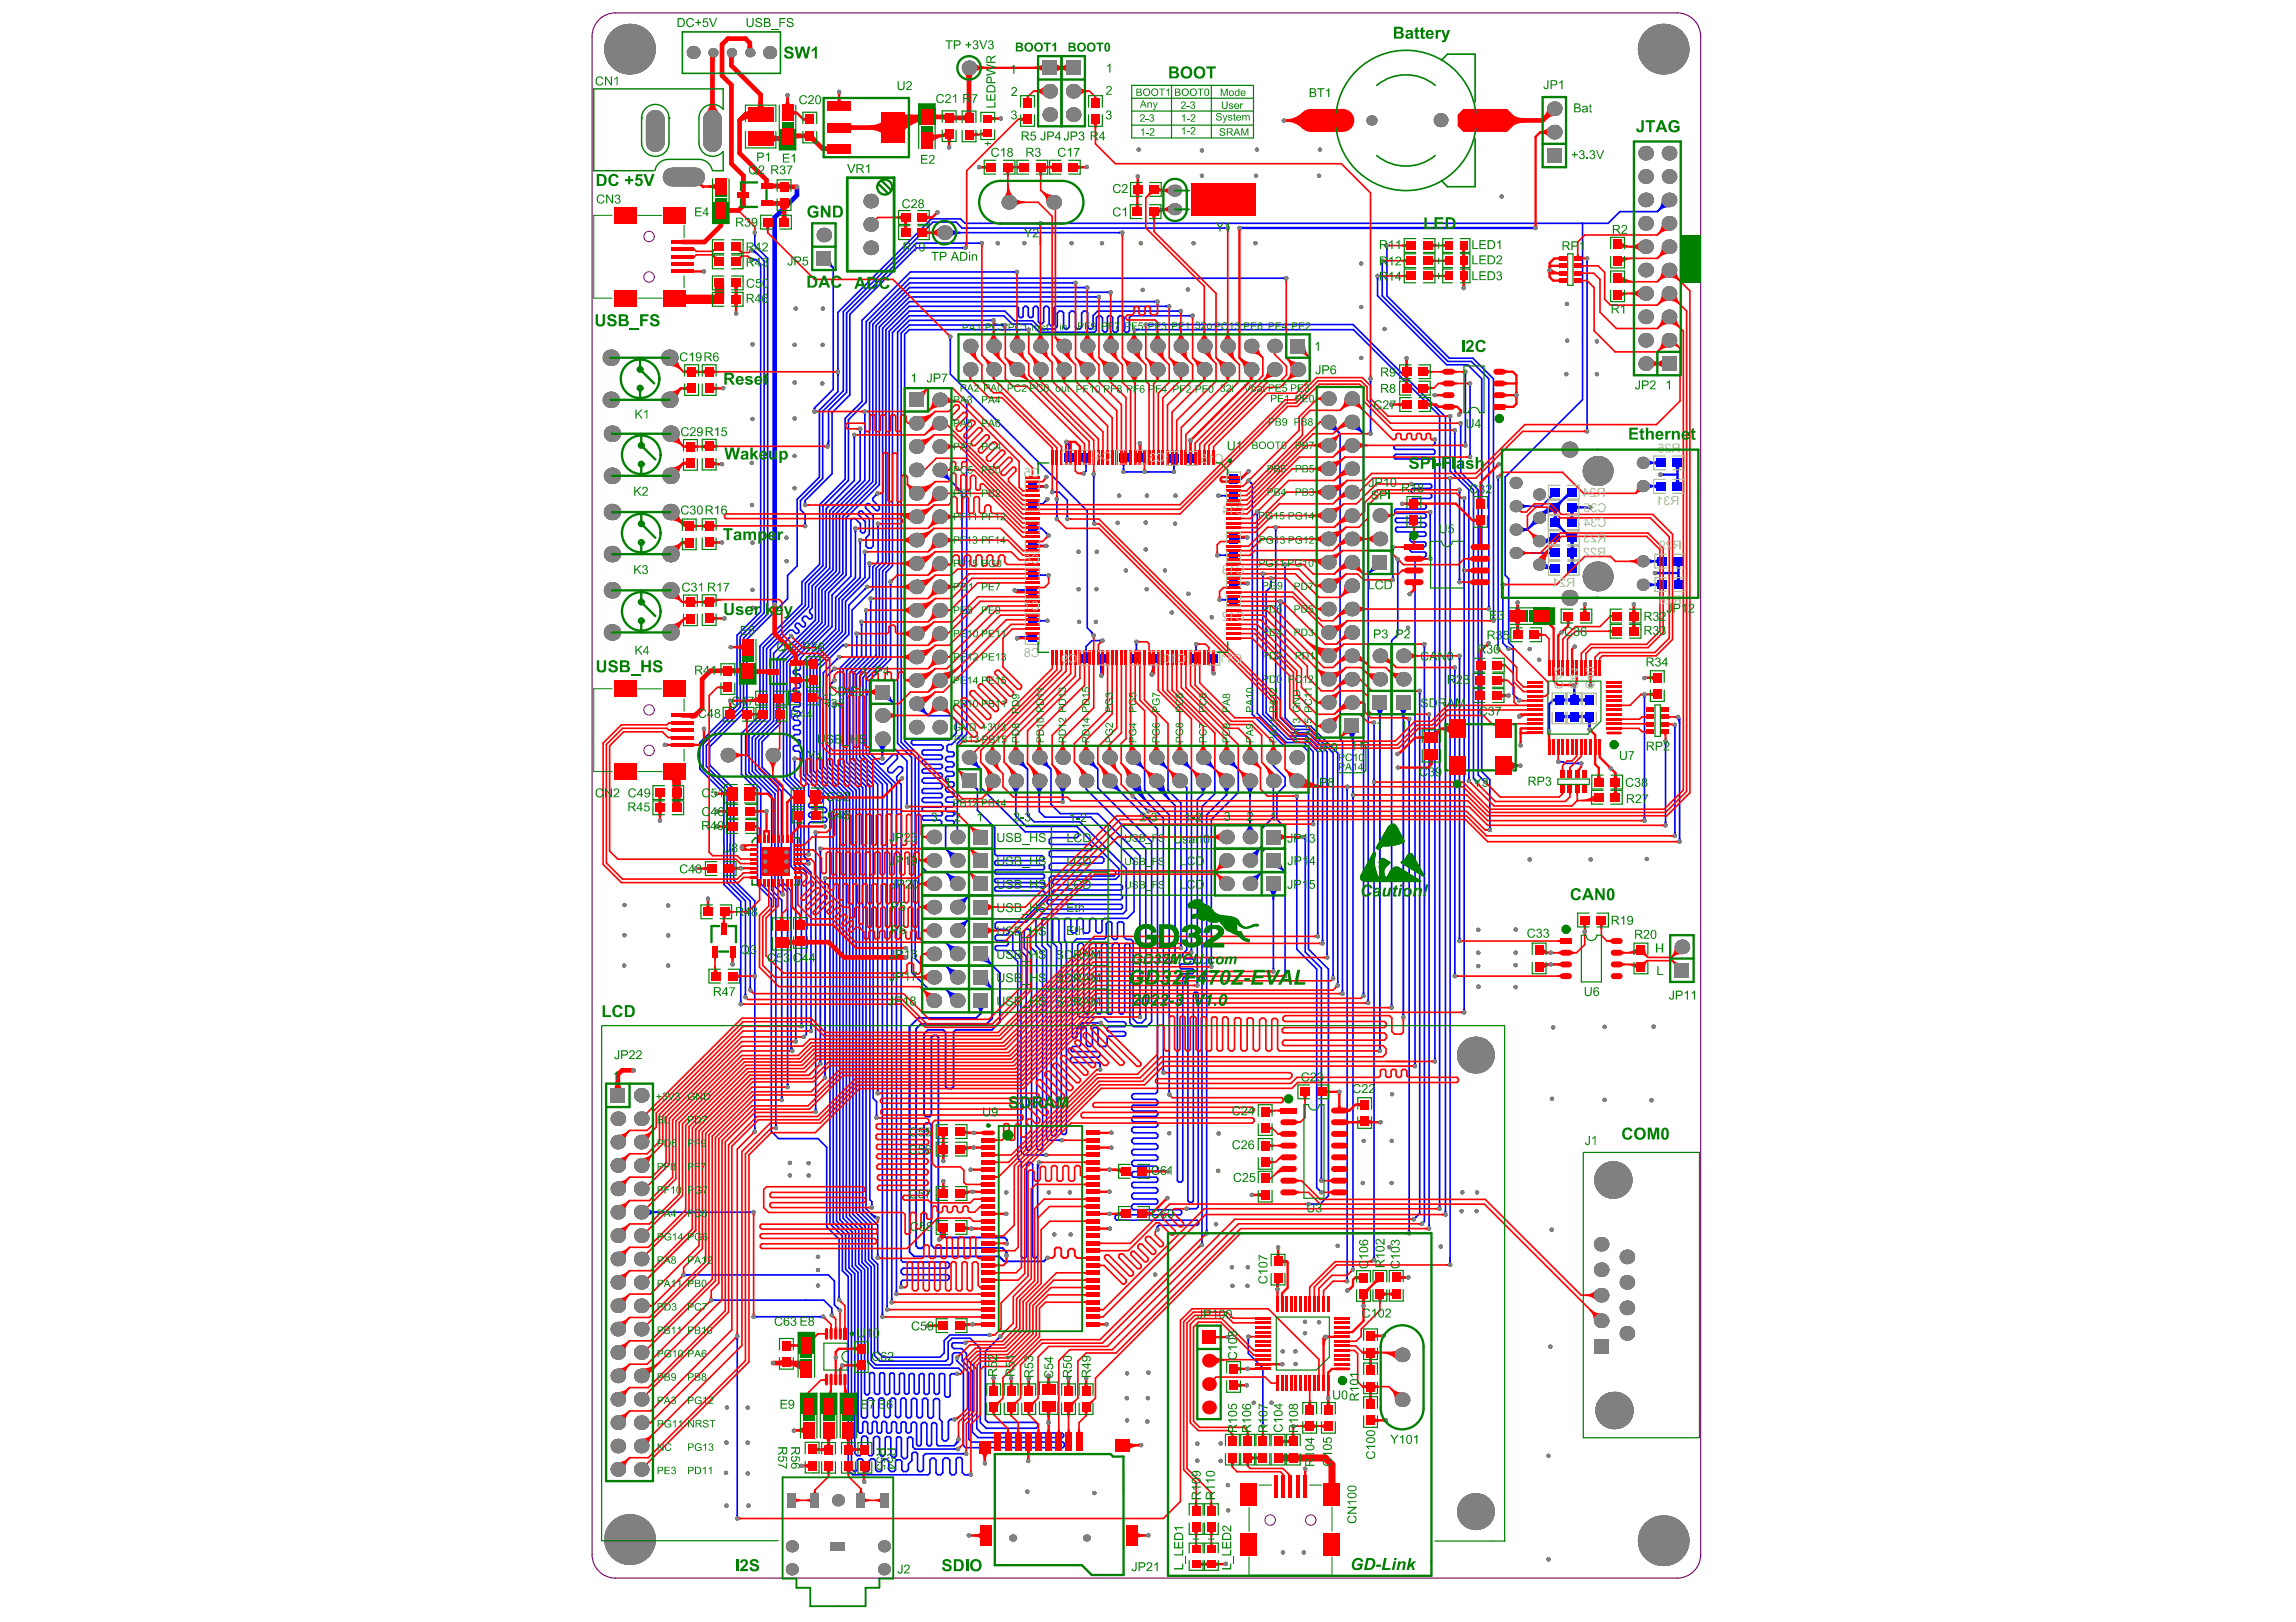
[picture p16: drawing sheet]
<svg xmlns="http://www.w3.org/2000/svg" width="297mm" height="210mm" viewBox="0 0 297 210" stroke-linecap="round" stroke-linejoin="round" font-family="sans-serif">
<path d="M220 201.3v-196.6a3 3 0 0 0-3-3h-137.4a3 3 0 0 0-3 3v196.5a3 3 0 0 0 3 3h137.5M220 201.2a3 3 0 0 1-3 3" fill="none" stroke="#800080" stroke-width=".15"/>
<g fill="none" stroke="#800080" stroke-width=".13">
<circle cx="84" cy="35.8" r=".68"/>
<circle cx="84" cy="30.6" r=".68"/>
<circle cx="84" cy="91.9" r=".68"/>
<circle cx="84" cy="97.1" r=".68"/>
<circle cx="164.3" cy="196.7" r=".68"/>
<circle cx="169.6" cy="196.7" r=".68"/>
</g>
<g fill="none" stroke="#00f" stroke-width=".21">
<path d="M97.2 32.5l.3 .1 .5 .3M97.2 32.3l.4 .2M97.2 33.6h.6l.6 .6v45l-3.1 3v9.1l-4.8 4.8v3.4l3.2 3.1v11.9l2.1 2.1v13.3M97.2 32.4h.3l1.4 1.3v45.6l-3.1 3.1v9.1l-4.8 4.8v3l3.1 3.2v11.7l2.3 2.4v12.4M97.3 33.5l.3 .1-.3 .1M97.5 30.2l.2 .3 .1-.3M97.7 30.1v1.7l1.6 1.6v46.1l-3.1 3.1v9.1l-4.8 4.8v2.7l3.1 3.1v11.8l2.6 2.5v11.5M106.6 33.4l1.2 1.2M106.7 34.3a1.35 1.35 0 0 1 1.1 .3M107.2 33.5v.3l.3 .5-.3-.1-.5-.1M107.4 33.5a1.34 1.34 0 0 0 .4 1.1M107.8 34.6v15.8l-2.4 2.4v.5"/>
<path d="M122.2 30.1h23M122.5 29.8l.4 .3h.3l-.5 .1-.2 .2M122.6 29.7a1.5 1.5 0 0 0 1.1 .4 1.5 1.5 0 0 0-1.1 .4M122.8 29.5a2.01 2.01 0 0 0 1.4 .6 2.01 2.01 0 0 0-1.4 .6M124.8 32l-.3 .1 .3 .1M124.9 32.1h-6.3l-8.7 8.6v10.4l-2.3 2.3v7.9l-3.4 3.5v.6M126.9 31.4l-.3 .1 .3 .1M127 31.5h-8.4l-9.1 9v10.3l-2.3 2.3v4.5l-.2 .2M131.5 35.1l-.3 .1 .3 .1M131.6 35.2h-13.8l-6.3 6.3v10.5l-2.2 2.1v7.9l-3.3 3.3v7.7l-2.3 2.3v2.9l-5.4 5.4v8.9l-2.4 2.4v5.3l2.1 2.1v12.3l1.8 1.7v30.1l.9 .9h5.1l1.1 1.2v10.3l1.7 1.6v7.8M134.5 28.8l-.3 .1 .3 .1M134.7 28.8l.3 .1-.3 .1"/>
<path d="M139 36.5l-.3 .1 .3 .1M139.1 36.6h-21.4l-5.2 5.2v20.4l-4.3 4.3v7.4l-2.3 2.3v4.2l-5 5v8.2l-2.3 2.4v3.3l3.7 3.7v9.1l.7 .6v22.1M140.5 37.1l-.2 .1 .2 .1M140.7 37.2h-23l-4.8 4.8v20.3l-4.3 4.3v7.5l-2.3 2.3v4.2l-4.9 5v15.4l1.4 1.4v9.5l.9 1v19.9M142.1 38.3l-.3 .1 .3 .1M142.2 38.4h-24.5l-3.9 3.9v20.4l-4.3 4.3v7.4l-2.3 2.3v4.2l-5 5v14.7l1.4 1.4v9.6l1.3 1.3v20.5M143.6 37.7l-.3 .1 .3 .1M143.7 37.8h-26l-4.4 4.3v20.4l-4.3 4.3v7.5l-2.2 2.2v4.3l-5 4.9v15.1l1.4 1.4v9.6l1.1 1.1v21l-.3 .3M145.1 30l-.3 .1 .3 .1M149.6 38.9l-.3 .1 .3 .2M149.7 39h-32.1l-3.4 3.5v30.2l-.9 .8v11.3l-2.5 2.5v10.8l3.4 3.4v68.9M151.1 39.5l-.2 .1 .2 .2"/>
<path d="M151.3 39.6h-14.7l-.2 .3v2.1l-.2 .2h-.3l-.2-.3v-2l-.2-.3h-.3l-.2 .3v1.8l-.2 .2h-.2l-.3-.3v-1.7l-.2-.3h-.2l-.2 .3v1l-.2 .2h-.3l-.2-.2v-1l-.2-.3h-.2l-.2 .3v1l-.2 .2h-.2l-.2-.2v-1.1l-.2-.2h-14l-3 3.1v30.2l-.8 .8v11.3l-2.6 2.5v10.5l3.6 3.5v68M158.5 29.5l.2 .1M158.7 29.4l-.3 .1M158.8 29.5h-34.3l-.8-.8h-3l-11.6 11.6v10.3l-2.7 2.6v8.7l-2.8 2.9v1.2l.6 .6v1.5M166.3 35.9l-.3 .1 .3 .1M166.4 36h-48.7l-5.6 5.6v10.4l-2.3 2.3v7.9l-3.3 3.3v7.7l-2.3 2.3v2.8l-5.5 5.5v8.9l-2.2 2.3v5.1l1.9 2v12.3l2 1.9v29.7M178.1 35.8l.1 .3 .1-.3M178.2 35.7v2.6l9 8.9h2.7l1.8 1.8v50.8l1 1.1 .1 6.5M178.7 33.9l.1 .2 .1-.2M178.8 33.7v4.6l8.5 8.5h3.1l2.2 2.2v29.8M179.3 31.9l.1 .3 .1-.3M179.4 31.8v6.5l8.1 8.1h3l2.7 2.6v31.3"/>
<path d="M204.7 28.9h.1M204.7 28.9v22.8l-10 10v12.7l.5 .5v8.2l.6 .6v6.1l.7 .8M205.2 33.6l.1 .2 .1-.2M205.3 33.4v22.4M215.1 25.9a2.01 2.01 0 0 1-.6 1.4 2.01 2.01 0 0 1 1.4-.6M215.3 25.9a1.5 1.5 0 0 1-.4 1 1.5 1.5 0 0 1 1-.4M215.5 25.9l-.1 .5-.2 .2 .5-.3h.2M215.9 25.9l-1.5 1.5h-4.8l-1.5 1.5h-83.3l-.5-.6h-3.8l-12.1 12.1v10.3l-2.4 2.4v8.6l-2.9 2.9v8.6l-1.2 1.3v3l-5.3 5.2v9.1l-4.8 4.8v2.4l3.1 3.1v11.8l2.8 2.7v29.8M105.3 53.1l.1-.2 .1 .2M107.2 57l-.3 .7M107.2 57.5l-.1 .3M108.3 48.2l.1 .3 .1-.3"/>
<path d="M108.3 48l.1-.3 .1 .3M110.4 56.4l.1 .3 .1-.3M110.5 56.3v5.9l-3.6 3.6v7.6l-2.3 2.2v2.9l-5.4 5.5v8.9l-2.3 2.3v4.8l2.9 2.9v12.3l1.3 1.3v25.9M111.2 55.6l.1 .3 .1-.3M111.3 55.5v6.7l-4 3.9v7.5l-2.2 2.2v2.9l-.4 .3v.3l.4 .3v.3l-.2 .2h-.2l-.4-.3h-.3l-.2 .2v.3l.4 .4v.2l-.2 .2h-.2l-.5-.4h-.2l-.2 .1v.3l.4 .5v.2l-.1 .2h-.2l-.5-.4h-.3l-2.5 2.5v9l-2.4 2.4v4.3l3 2.9v12l1 1M111.8 53.4l.1 .3 .1-.3M111.9 53.3v8.9l-4.1 4.1v7.4l-2.3 2.3v4.2l-5 5v8.3l-2.3 2.3v3.6l2.9 3v11.6l1.2 1.3v20.5l.2 .2M122.8 43.7l.1 .3 .2-.3M122.9 43.6v4.8l17.8 17.7v15.2l.9 .9M124.9 52.1l.2 .3 .1-.3M125.1 52v43l-1.2 1.2v12.1M128.4 41.3l-.3 .2 .3 .1"/>
<path d="M128.5 41.5h-10.8l-1.6 1.5v53.2l1.8 1.8v27.8l2.2 2.2h2.2l1.6 1.5M129.9 41.9l-.2 .2 .2 .1M130.1 42.1h-12.5l-1 1v53l1.8 1.8v26.1l.9 1h3l1.6 1.5M133 42.5l-.3 .2 .3 .1M133.1 42.7h-15.5l-.6 .6v52.6l1.9 1.8v23.6l.6 .6h2.8l1.6 1.5M140.2 59.5l.2 .2 .1 .6v-.3l.3-.5M140.3 59.3l.2 .5 .2-.5M140.5 59.2v1.8l-.3 .3M145 59.5l.3 .5 .1 .3v-.3l.3-.5M145.2 59.3l.2 .5 .1-.5M145.4 59.2v1.9h6.5v-1.8M146.7 42.7h28.4l11.1 11.1v102.6"/>
<path d="M146.8 42.5l.3 .2-.3 .1M148.2 42h26.8l12 11.9v103.3M148.4 41.9l.2 .1-.2 .1M151.5 59.6l.3 .5 .1 .3v-.3l.3-.5M151.7 59.5l.2 .4 .1-.4M152.4 40.3l.3 .1M152.7 40.1l-.4 .2M152.8 40.2l-10.8 .1-.6 .5v1.6l-.2 .2h-.3l-.2-.2v-1.9l-.2-.2h-.3l-.3 .2v1.9l-.2 .2h-.3l-.3-.2v-1.9l-.2-.2h-.3l-.3 .2v1.8l-.2 .3h-.3l-.2-.2v-1.9l-.2-.2h-.4l-.2 .2v1.7l-.3 .4h-1.8l-1.1-1.1h-2.3l-1.3-1.2h-12.3l-2.7 2.6v30.1l-.8 .9v11.2l-2.6 2.6v10.1l3.8 3.7v67M153.9 40.9l.3 .1M154.2 40.7l-.3 .2M154.3 40.9h-8l-.2 .2v1.7l-.2 .2h-.3l-.2-.2v-1.7l-.2-.2h-.3l-.3 .2v1.7l-.2 .2h-.2l-.3-.2v-1.7l-.2-.2h-.3l-.1 .1v1.8l-.2 .2h-.3l-.2-.2v-1.7l-.2-.2h-.3l-.3 .2v1.7l-.2 .2h-7.1l-1.1-1.1h-2.5l-1-1h-12.3l-2.1 2.1v30.2l-.9 .9v11.2l-2.5 2.6v9.7l3.9 3.9v66M154.3 40.8v.1"/>
<path d="M171.9 54.6l1.5 1.5v39.5l.3 .3v32.7M172.3 54.6v.3l.3 .4-.2-.1-.5-.2M172.5 54.6a1.5 1.5 0 0 0 .4 1.1 1.5 1.5 0 0 0-1-.5M172.7 54.6a2.01 2.01 0 0 0 .6 1.4 2.01 2.01 0 0 0-1.4-.6M174.9 54.6l1.5 1.5v72.8M175.3 54.6v.3l.3 .4-.2-.1-.5-.2M175.5 54.6a1.5 1.5 0 0 0 .4 1.1 1.5 1.5 0 0 0-1-.5M175.7 54.6a2.01 2.01 0 0 0 .6 1.4 2.01 2.01 0 0 0-1.4-.6M177.2 56l.1-.3 .1 .3M177.2 49.1l.1 .3 .1-.3M177.3 49v7.1M185.5 57l.1 .3 .2-.3"/>
<path d="M185.6 56.9v.5l-.2 .2h-4.9l-.2 .2v.2l.2 .2h5l.1 .1v.3l-.1 .2h-4.9l-.2 .2v.2l.1 .2h5l.1 .1v77.9M187.5 54l.1 .3 .1-.3M187.6 53.9v7.1l2.4 2.4v37.7M188.1 55.8l.1 .3 .1-.3M188.2 55.7v5.3l2.4 2.4v37.3l.5 .5M188.9 54.9l.1 .3 .1-.3M189 54.8v6.3l2.2 2.3v36.9l1 .9M189.5 57.5l.1-.3 .1 .3M189.5 48.2l.1 .3 .1-.3M189.6 48.1v9.5M190.1 49.7l.1 .3 .1-.3M190.1 59l.1-.2 .1 .2"/>
<path d="M190.2 49.6v9.6M205.2 55.7l.1-.3 .1 .3M212.5 59.9h2.3M212.9 59.6l.4 .2 .3 .1h-.3l-.4 .3M213 59.4a1.62 1.62 0 0 0 1.1 .5 1.62 1.62 0 0 0-1.1 .5M213.7 59.9l.6 .1 .2 .2M214.2 59.9l.5 .2M214.5 59.6l-.2 .1-.5 .2M214.8 59.9h.1M104 68l.2-.3 .1 .3M104 65.2l.2-.2 .1 .2M110.6 68.5l.1 .3"/>
<path d="M110.7 68.4v6.4l-2.6 2.5v4.1l-4.1 4.2v14.7l3.4 3.4v54.7l1.6 1.6v4.4l.7 .8v25.1l.6 .6h9.8l.2-.3v-1.7l.2-.2h.4l.2 .2v1.7l.2 .3h.4l.3-.3v-1.7l.2-.2h.4l.3 .2v1.7l.2 .3h.4l.2-.3v-1.8l.2-.2h.4l.2 .2v1.7l.3 .4 .8-.1M110.8 68.5l-.1 .3M111.2 70l.1 .3 .1-.3M111.3 69.9v4.8l-2.8 2.8v4.1l-4.1 4.1v14.4l3.4 3.4v54.7l1.6 1.6v4.5l.8 .7v25.1l.2 .3h.3l.2-.2v-1.2l.2-.2h.4l.2 .2v1.2l.2 .2h.3l.3-.2v-1.2l.2-.2h.3l.3 .2v1.2l.2 .2h.4l.2-.1v-1.2l.2-.2h.4l.3 .2v1.1l.2 .2h.4l.3-.2v-1.1l.1-.2h.5l.2 .2v1.1l.2 .2h.4l.2-.2v-.7l.5-.5v-.9l.2-.2h.3l.2 .2v2.1l.2 .2h.3l.3-.2v-1.8l.2-.3h5.3M111.8 71.5l.1 .3M111.9 71.4v3.3l-2.9 3v4.1l-4.2 4.1v14l3.4 3.4v54.7l1.6 1.6v4.5l.8 .7v23.3l.3 .3h.3l.3-.3v-2l.2-.2h.3l.2 .2v2.1l.3 .2h.3l.2-.3v-2l.2-.2h.4l.2 .2v2.1l.2 .2h.3l.2-.2v-2.1l.2-.2h.4l.1 .2v2.2l.3 .3h.3l.2-.2v-2.3l.1-.1h.3l.2 .1v2.4l.3 .3h.3l.2-.3v-2.3l.2-.2h.3l.2 .2v1.1l.3 .2h5.5M111.9 79.1l.1 .3 .2-.3M112 71.5l-.1 .3M112 75.9l-.1 .3 .3-.1M112 79v5.9l-2.1 2.1v11.5l3.1 3v40.6l.4 .5v2.1M112.2 75.9l-2.4 2.4v3.8l-4.1 4.2v13.3l3.4 3.4v54.7l1.6 1.6v4.4l.7 .8v18.8l.2 .2h.4l.2-.2v-2.2l.3-.2h.3l.2 .2v2.2l.2 .2h.2l.3-.3v-2.1l.2-.2h.3l.2 .2v2.1l.2 .2h.3l.3-.2v-2.1l.2-.2h.3l.2 .2v2.1l.2 .2h.2l.2-.2v-2.1l.2-.2h.3l.2 .2v2.2l.2 .2h.3l.2-.2v-2.2l.2-.1h.3l.2 .2v2.1l.2 .2h.3l.2-.2v-2.2l.2-.1h.3l.2 .2v2.1l.3 .2h.2l.3-.2v-2.1l.2-.2h.3l.2 .2v2.5l.4 .3v2.2l.2 .3h.3l.3-.3v-2.3l.2-.2h.6M112.4 73l.1 .3 .1-.3"/>
<path d="M112.5 72.9v1.8l-3.1 3.1v4.1l-4.2 4.2v13.7l3.4 3.4v54.6l1.7 1.6v4.5l.7 .8v20.6l.2 .2h.2l.2-.2v-1.2l.2-.1h.2l.2 .2v1.1l.2 .2h.3l.2-.1v-1.3l.1-.1h.3l.2 .1v1.2l.1 .2h.3l.2-.2v-1.2l.1-.1h.3l.2 .2v1.1l.2 .2h.2l.2-.2v-1.1l.2-.2h.3l.2 .2v1.1l.2 .2h.2l.2-.2v-1.1l.1-.2h.4l.1 .2v1.1l.2 .1h.3l.2-.2v-.9l.2-.3h.3l.2 .3v2.6l.2 .2h.2l.2-.2v-2.6l.2-.2h.3l.2 .2v2.6l.2 .2h.2l.2-.2v-2.6l.2-.2h.3l.2 .2v2.6l.2 .2h2l.6-.6v-.2M112.5 77.6l.1 .3 .2-.3M112.6 77.5v7.4l-2.2 2.3v11.1l3.2 3.2v40M113.4 63.8l-.1 .3 .3-.1M113.5 67.9l.1 .3M113.6 63.8l-.7 .7v.2l.9 .9v.3l-.2 .2h-.2l-.9-.9h-.3l-.2 .2v.3l1 1v4l-.3 .2h-.4l-.3-.2v-1.1l.5-.4v-2.1l-1-1h-.2l-.2 .2v.3l.8 .9v1.3l-.1 .2h-.3l-.2-.3v-.9l-.7-.7h-.3l-.2 .2v7.3l-2.5 2.4v4.1l-4.1 4.1v1.3l-.1 .2h-.6l-.2 .2v.2l.2 .1h.5l.2 .2v.3l-.1 .2h-.6l-.2 .1v.3l.2 .1h.6l.1 .2v.3l-.1 .1h-.6l-.2 .2v.2l.2 .2h.6l.1 .2v.2l-.2 .3h-.5l-.2 .2v.2l.2 .2h.6l.1 .1v.3l-.1 .2h-.6l-.2 .1v.3l.2 .1h.5l.2 .2v.3l-.1 .1h-.6l-.2 .2v.3l.2 .1h.5l.2 .2v.3l-.2 .2h-.5l-.2 .2v.2l.2 .1h.6l.1 .2v.3l-.1 .2h-.6l-.2 .2v.2l.2 .2h.6l.1 .2v.3l-.2 .3h-.5l-.2 .2v.3l.2 .2h.5l.2 .2v3.1l1.1 1v1.5l.3 .2h1.3l.3 .2v.3l-.2 .2h-1.5l-.2 .2v.3l.2 .1h1.9l.2 .2v.3l-.1 .1h-2l-.2 .3v.2l.2 .2h2l.1 .2v.2l-.1 .2h-2l-.2 .2v4M113.6 67.8v4.9l-.7 .7v2.9l-2.7 2.7v5.9l-1.5 1.6v12.5l2.9 2.9v54.7l2 1.9v4.3M113.7 67.9l-.1 .2M115.1 75.4l.1 .3 .1-.3M115.2 75.3v10l-2.7 2.7v9.4l1.4 1.5h.4l1.2-1.3h.4l.2 .2v.4l-1.3 1.2v.4l.3 .2h.4l.7-.8h.4l.2 .2v.4l-.8 .7v.4l.6 .6v61.6l.2 .2h5.8l.2 .2v.4l-.2 .2h-5.7l-.3 .3v.3l.3 .3h5.7l.2 .2v.3l-.2 .2h-5.8l-.2 .2v.7M121.6 60.8l2.9 2.9v31.3l-1.4 1.3h-.4l-.2 .2v.6l.2 .2h.6l.1 .2v.3l-.1 .1h-.8l-.2 .2v.3l.2 .2h.7l.2 .2v.3l-.2 .1h-.7l-.2 .2v.3l.2 .1h.7l.2 .2v.3l-.1 .2h-.8l-.2 .1v.4l.2 .2h.7l.2 .2v.3l-.2 .1h-.7l-.2 .3v.2l.3 .2h.6l.2 .2v.3l-.2 .1h-.6l-.3 .3v.2l.2 .2h.8l.1 .2v.2l-.2 .2h-.7l-.2 .2v.2l.2 .2h.8l.1 .2v.2l-.1 .2h-.8l-.2 .2v.2l.2 .2h.8l.1 .2v.2l-.1 .2h-.7l-.3 .2v2.8l1.6 1.5M122 60.8v.3l.3 .4-.5-.2-.2-.1"/>
<path d="M122.2 60.8a1.5 1.5 0 0 0 .4 1.1 1.5 1.5 0 0 0-1-.5M122.4 60.8a2.01 2.01 0 0 0 .6 1.4 2.01 2.01 0 0 0-1.4-.6M133.5 68.4h1.3l.9 .9M133.5 74.4h2.2M133.7 74.3l.4 .1-.4 .2M133.7 65l.4 .2-.4 .2M133.7 68.2l.4 .2-.4 .2M133.9 74.1l.5 .3h.3l-.6 .2-.2 .2M133.9 64.9l.2 .2 .6 .1-.6 .2-.2 .1M133.9 68.1l.5 .2 .3 .1-.6 .1-.2 .2M135.3 64.6l-.1 .3 .3-.1M135.5 64.6l-.6 .6h-1.4"/>
<path d="M135.5 74.3l-.2 .1 .2 .1M135.7 69.1l-.3-.1 .1 .3M136.1 63.7h.9l1.1 1.1v2.4M136.2 63.6l.3 .1-.3 .1M136.6 67.1l.1-.3 .1 .3M136.6 64.7l.1 .3 .1-.3M136.7 64.6v2.6M138 67.1l.1-.3 .1 .3M141.4 61.5l.1 .3 .1-.3M141.5 67.2l.2 .5M141.5 61.4v6.3l.1 .1M145.2 61l.2-.3a.4 .4 0 0 0 .4 .4l-.3 .1"/>
<path d="M148 61l-.3 .1 .3 .1M148.2 61l.3 .1-.3 .1M152 61l-.1-.3a.4 .4 0 0 1-.4 .4l.2 .1M157.5 71.9h2.1M157.6 71.7l.3 .2-.3 .1M157.6 64.1h2M157.7 64l.3 .1-.3 .2M157.8 77.6h1.8M157.9 77.5l.3 .1-.3 .1M159.3 77.3l-.5 .3h-.3l.5 .2 .3 .1M159.3 71.5l-.3 .2-.5 .2 .5 .1 .3 .2M159.3 63.8l-.3 .2-.5 .1 .3 .1 .5 .3"/>
<path d="M159.4 77.4l-.4 .2 .4 .2M159.4 71.7l-.4 .2 .4 .1M159.4 64l-.4 .1 .4 .2M161.5 62.2l.5 .5v29.7l4.1 4.1h2.4l.8 .8v25.5l2.6 2.6v29.4l-1.1 1h-1.5M161.7 62.2l.1 .3-.3-.1M162.5 66.3l.2 .3 .1-.3M162.7 66.2v26.1l3.7 3.8h2.3l1.2 1.2v9.4M163.3 74.4l.1 .2 .1-.2M163.4 74.2v18.2l3.2 3.3h2.3l1.6 1.6v23.9M164.3 75l.1 .2 .2-.2M164.4 74.8v1.1l-.6 .6v15.8l3 2.9h2.3l2 2.1v24.8M164.9 68.3l.1 .3 .2-.3"/>
<path d="M165 68.2v24.7l2 1.9h2.2l2.5 2.5v26.6M165.5 77.9l.1 .3 .2-.3M165.6 77.8v15.1l1.6 1.5h2.2l3.1 3.1v29.1M166.1 73.2l.2 .3 .1-.3M166.3 73.1v19.8l1 1.1h2.3l3.5 3.5v30M177.7 72.8a2.01 2.01 0 0 1-.6 1.4 2.01 2.01 0 0 1 1.4-.6M177.9 72.8a1.5 1.5 0 0 1-.4 1 1.5 1.5 0 0 1 1-.4M178.1 72.8l-.1 .5-.2 .2 .5-.3h.2M178.5 72.8l-1.5 1.5v55.5M180.1 74.9l.1-.3 .1 .3M180.1 70.9l.1 .3 .1-.3M180.2 70.8v4.2"/>
<path d="M180.7 72.5l.1 .3 .1-.3M180.8 72.4v9.7l-.8 .8v47.5M182.6 62.6h2.4l.2 .2v.3l-.1 .1h-2.4l-.1 .2v.3l.2 .1h2.2l.2 .3v.2l-.2 .2h-2.2l-.2 .2v.3l.2 .2h1.5l.2 .2v.3l-.2 .2h-3.7l-.2 .2v.2l.2 .1h3.7l.2 .3v.2l-.2 .1h-3.6l-.2 .2v.2l.2 .2h3.6l.2 .2v.2l-.2 .2h-3.6l-.1 .2v.3l.1 .1h3.6l.2 .2v.3l-.2 .1h-1.6l-.3 .3v.2l.2 .2h1.7l.2 .2v.3l-.3 .2h-1.6l-.2 .2v.3l.2 .1h1.7l.2 .2v.3l-.2 .2h-1l-.2 .3v65.6M182.7 62.5l.3 .1-.3 .2M184.9 72.2l.1-.3 .2 .3M184.9 66.4l.1 .3 .2-.3M185 66.3v6M187.5 62l.1 .3 .1-.3M187.6 61.9v101.8M188.7 75.2l.1-.3 .1 .3M188.7 63.5l.1 .3 .1-.3M188.8 63.4v11.9"/>
<path d="M189.3 73.7l.1-.3 .1 .3M189.3 73.9l.1 .3 .1-.3M189.3 64.6l.1 .2 .1-.2M189.4 64.4v66.6M192.5 78.7l.1-.3 .1 .3M193.7 61.8l.1 .3 .1-.3M193.8 61.7v22.3M194.3 75.8l.1 .2 .1-.2M194.4 75.6v7.6l.8 .8M196.4 71.2l.5 .3 .3 .1-.6 .1-.2 .2M196.4 65.2l.2 .2 .6 .1-.3 .1-.5 .2M196.6 71.1a1.62 1.62 0 0 0 1.1 .5 1.62 1.62 0 0 0-1.1 .4"/>
<path d="M196.6 65a1.62 1.62 0 0 0 1.1 .5 1.62 1.62 0 0 0-1.1 .5M199.1 73a1.08 1.08 0 0 0 .9 .5M199.3 72.9a1.35 1.35 0 0 0 1.1 .6M199.4 69.7l.5 .3h.3l-.5 .2-.3 .2M199.5 72.8a1.62 1.62 0 0 0 1.3 .7M199.6 69.6a1.62 1.62 0 0 0 1.1 .4 1.62 1.62 0 0 0-1.1 .5M199.7 72.7a1.89 1.89 0 0 0 1.5 .8h-1.6l-.5-.4M200.1 71.6l.6 .1 .2 .2M200.6 71.6l.4 .1M200.7 63.7v.3l-.3 .5M200.9 69.3a2.4 2.4 0 0 1-1.8 .7h1.7l.4-.4M200.9 71.2l-.3 .2-.5 .2"/>
<path d="M200.9 73.2l-.2 .2-.6 .1 .3 .1 .5 .2M201 63.7l-.2 .5M201 69.4a1.94 1.94 0 0 1-1.4 .6M201 71.4l-.4 .2M201 73.3l-.4 .2 .4 .2M201.2 69.6a1.49 1.49 0 0 1-1.1 .4M201.2 64.2l-.5 .1-.2 .2M201.2 71.6h-5.1M201.2 63.7l-1.8 1.8h-3.3M201.3 69.7l-.4 .3h-.3M212.5 62.9h2.3M212.9 72.3l.2 .2 .5 .1-.5 .2-.2 .2"/>
<path d="M212.9 62.6l.4 .3h.3M212.9 75.3l.4 .3 .3 .1h-.3l-.4 .3M213 72.2a1.62 1.62 0 0 0 1.1 .4 1.62 1.62 0 0 0-1.1 .5M213 62.4a1.62 1.62 0 0 0 1.1 .5M213 75.2a1.62 1.62 0 0 0 1.1 .5 1.62 1.62 0 0 0-1.1 .4M213.6 62.9l.6 .2 .3 .2M213.6 62.9h-.3l-.4 .3M213.9 72.6l.3 .1 .4 .2M213.9 75.7h.3l.5 .3M214.1 62.9l.5 .2M214.1 62.9a1.62 1.62 0 0 0-1.1 .5M214.5 62.6l-.2 .2-.5 .1"/>
<path d="M214.6 72.3l-.5 .3h-.3M214.7 75.3l-.3 .2-.6 .2M214.8 72.4l-.5 .2M214.8 75.5l-.5 .2M215 72.6h-2.5M215 75.6l-2.5 .1M102.2 82.3l-.1 .3 .2-.1M102.3 82.3l-2.2 2.3v8.7l-2.4 2.3v4l3 3v11.6l1.2 1.2v25.3M102.7 98.3l.1 .3 .1-.3M102.8 98.2v2.4l1.2 1.2v9l.6 .6v.4M107.8 88l-.1 .3 .2-.1M107.8 86.5l-.1 .3 .2-.1"/>
<path d="M107.8 91.2l.1 .3 .2-.3M107.9 88l-.5 .6v10.3l3.4 3.4v54.7l1.6 1.6v4.4l.7 .8v11.6l.8 .7h8.4l.4-.3v-2.1l.5-.5h2.3l1.3 1.3v9.6l.8 .7h6.5l.2-.2v-.3l-.3-.2h-6.2l-.3-.4v-8.8l1.9-2M107.9 86.5l-1 1v11.6l3.4 3.4v54.6l1.6 1.6v4.5l.8 .8v12.1l.6 .5h9.6l.3-.3v-1l.3-.2h.7l.3 .3v.7l1.3 1.3v7.9l.7 .7h11l.1-.1v-.3l-.2-.2h-10.5l-.5-.5v-7.7l-1.4-1.4v-.6l-.6-.7h-1l-.2-.2v-.4l.1-.1h1.7M107.9 91.1v7.8l3.3 3.2v54.7l1.6 1.6v4.5l.8 .7v11.3l.6 .7h7.4l.6-.5v-1.6l.7-.7h5.1M108.4 85l-.1 .3 .3-.1M108.6 85l-2.1 2.1v12.1l3.4 3.4v54.7l1.6 1.6v4.5l.8 .7v12.1l.8 .9h10.9l.6 .6v9.4l.3 .2h12.6l.2-.1v-.4l-.2-.2h-11.8l-.4-.3v-8.7l-1.5-1.5M109.3 83.4l-.2 .1 .2 .1M109.5 83.5h-.5l-2.9 2.9v13l3.4 3.4v54.7l1.6 1.6v4.5l.8 .7v16l.2 .2h.2M110.7 82.1l.1 .3M110.8 82v2.9l-1.7 1.7v12.2l2.9 3v54.6l1.2 1.2h.4M110.9 82.1l-.1 .3M111.3 80.6l.2 .4"/>
<path d="M111.5 80.5v4.4l-2 1.9v11.9l3 3v53.6l.3 .2v.8M111.5 80.6v.2M113.6 96.2a2.01 2.01 0 0 1 .6 1.4 2.01 2.01 0 0 1 .5-1.4M113.7 96a1.5 1.5 0 0 1 .5 1.1 1.5 1.5 0 0 1 .4-1.1M113.9 95.9l.1 .2 .2 .5 .1-.5 .1-.2M114 98.1l.2-.3 .1 .3M114.2 89.6l1.5 1.5v5.7l1.6 1.7v5.9M114.2 95.6v2.6M114.6 89.6v.2l.3 .5-.2-.2-.5-.1M114.8 89.6a1.5 1.5 0 0 0 .4 1 1.5 1.5 0 0 0-1-.4M115 89.6a2.01 2.01 0 0 0 .6 1.4 2.01 2.01 0 0 0-1.4-.6M118.5 91.1l1.6 1.5h2.9l.7 .7v1.6l-.9 .9h-4.7l-.2 .1v.3l.2 .2h3.7l.2 .2v.2l-.2 .3h-2.3l-.2 .1v.3l.2 .2h2.2l.2 .2v.2l-.1 .2h-2.3l-.2 .2v.2l.2 .2h2.3l.1 .2v.2l-.2 .2h-2.2l-.2 .2v.2l.2 .2h2.2l.2 .1v.3l-.2 .2h-2.2l-.2 .2v.2l.2 .3h2.2l.2 .2v.3l-.2 .2h-2.2l-.2 .1v.3l.1 .2h2.3l.2 .1v.3l-.1 .1h-2.3l-.2 .2v.3l.2 .1h2.2l.2 .2v.3l-.1 .1h-2.3l-.2 .2v.2l.2 .2h2.2l.2 .2v.2l-.1 .2h-2.3l-.2 .1v.3l.2 .1h2.1l.2 .2v.3l-.2 .2h-2l-.3 .3v5.2l.6 .6h2.4l1.6 1.5"/>
<path d="M119 91.1v.2l.2 .5-.4-.3h-.3M119.2 91.1a1.5 1.5 0 0 0 .4 1 1.5 1.5 0 0 0-1.1-.4M119.4 91.1a2.01 2.01 0 0 0 .6 1.4 2.01 2.01 0 0 0-1.5-.6M125.4 98l1.5 1.5v2.4l5.7 5.8h6.7l.2 .2v.3l-.2 .2h-3.3l-.2 .3v.4l.1 .2h5.1l.3 .3v.3l-.2 .2h-5.1l-.2 .2v.4l.1 .2h6.7l.2 .2v.4l-.2 .2h-6.6l-.2 .3v.4l.2 .2h8.1l.2 .2v.4l-.2 .2h-8.1l-.2 .2v2.1l-3.2 3.2h-7.2l-1.5 1.5M125.8 98l.1 .5 .2 .2-.5-.2-.2-.1M126 98a1.5 1.5 0 0 0 .4 1.1 1.5 1.5 0 0 0-1-.4M126.2 98a2.01 2.01 0 0 0 .6 1.5 2.01 2.01 0 0 0-1.4-.6M131.4 98l1.5 1.5v6l.9 .9h5.9l6 6v5.4l-.4 .4h-10.5l-.8 .8v3.4l.9 .8v25.4l-.2 .2h-.4l-.2-.2v-25.2l-.8-.9v-2l-.2-.3h-.3l-.3 .3v2.2l1 .9v25l-.3 .3h-.3l-.1-.2v-25l-.9-.8v-2.1l-.2-.2h-.5l-.2 .2v2.1l1.1 1.1v25l.4 .5h2.8M131.8 98l.1 .3 .2 .4-.4-.2-.3-.1M132 98a1.5 1.5 0 0 0 .5 1.1 1.5 1.5 0 0 0-1.1-.4M132.3 98a2.01 2.01 0 0 0 .5 1.5 2.01 2.01 0 0 0-1.4-.6M133.5 80.3h2"/>
<path d="M133.7 80.2l.4 .1-.4 .2M133.9 80l.2 .2 .6 .1-.6 .2-.2 .2M134.5 98l1.5 1.5v4.6l1.2 1.2h4.8l5.5 5.4v20.9M134.9 98v.3l.2 .4-.4-.2-.2-.1M135.1 98a1.5 1.5 0 0 0 .4 1.1 1.5 1.5 0 0 0-1-.4M135.3 98a2.01 2.01 0 0 0 .6 1.5 2.01 2.01 0 0 0-1.4-.6M135.4 80.2l-.3 .1 .3 .1M140.2 84.8l.2-.2 .1-.5v.3l.3 .4M140.3 85l.2-.4 .2 .4M140.5 98l1.5 1.5v2.5l7 6.9v23.3l-.6 .7h-1.7l-.5-.5v-10.1l-.2-.2h-.3l-.2 .2v8.6l-.3 .3h-.2l-.2-.2v-8.7l-.2-.2h-.4l-.3 .2v8.8l-.2 .2h-.3l-.2-.2v-8.8l-.2-.2h-.2l-.3 .2v8.7l-.1 .2h-.4l-.2-.2v-8.7l-.2-.2h-.4l-.3 .2v8.7l-.2 .2h-.3l-.2-.2v-8.7l-.2-.2h-.3l-.3 .2v9l.3 .3h3.1l.5 .6h2.1l.3 .3v.2l-.2 .2h-2.1l-.2 .1v.3l.2 .2h2l.2 .2v.2l-.2 .2h-2l-.2 .2v.9l-.2 .2h-.7l-.2-.2v-2l-.2-.2h-.4l-.2 .2v2l-.2 .2h-.3l-.3-.2v-2.1l-.1-.2h-.3l-.3 .3v2l-.2 .2h-.8l-.2 .2v.3l.1 .2h3.4l.2 .2v.3l-.2 .2h-3.4l-.2 .2v.3l.2 .2h3.4l.2 .2v.7M140.9 98l.1 .3 .2 .4-.4-.2-.3-.1M141.1 81.7l.2 .5"/>
<path d="M141.1 98a1.5 1.5 0 0 0 .5 1.1 1.5 1.5 0 0 0-1.1-.4M141.3 98a2.01 2.01 0 0 0 .6 1.5 2.01 2.01 0 0 0-1.4-.6M142.5 82.8l-.3 .1 .3 .1M142.6 82.9h-1.3l-.8 .8v1.5M146.6 98l1.5 1.5v2.8l3.2 3.1v36.3M146.7 84.8l.2-.2 .1-.5 .2 .5 .1 .2M146.8 85l.2-.4 .2 .4M146.9 83.2l.1 .3 .1-.3M147 98v.3l.3 .4-.5-.2-.2-.1M147 83.1v2.1M147.2 98a1.5 1.5 0 0 0 .4 1.1 1.5 1.5 0 0 0-1-.4M147.4 98a2.01 2.01 0 0 0 .6 1.5 2.01 2.01 0 0 0-1.4-.6"/>
<path d="M149.6 98l1.5 1.5v2.8l1.7 1.6v18.8M150 98l.1 .5 .2 .2-.4-.2-.3-.1M150.2 98a1.5 1.5 0 0 0 .5 1.1 1.5 1.5 0 0 0-1.1-.4M150.4 98a2.01 2.01 0 0 0 .6 1.5 2.01 2.01 0 0 0-1.4-.6M152.6 98l1.5 1.5v23.8M153 98l.1 .3 .2 .4-.4-.2-.3-.1M153.2 98a1.5 1.5 0 0 0 .5 1.1 1.5 1.5 0 0 0-1.1-.4M153.5 98a2.01 2.01 0 0 0 .5 1.5 2.01 2.01 0 0 0-1.4-.6M154.4 84.8l.2-.2 .1-.5 .1 .3 .3 .4M154.6 85l.1-.4 .2 .4M154.6 83.5l.1 .3 .2-.3M154.7 83.4v1.8"/>
<path d="M155.7 98l1.5 1.5v3.2l-1.7 1.7v56.7M156.1 98v.3l.3 .4-.5-.2-.2-.1M156.3 98a1.5 1.5 0 0 0 .4 1.1 1.5 1.5 0 0 0-1-.4M156.5 98a2.01 2.01 0 0 0 .6 1.5 2.01 2.01 0 0 0-1.4-.6M158.7 98l1.5 1.5v3.1l-3.5 3.4v19.1M159.1 98v.3l.3 .4-.5-.2-.2-.1M159.3 98a1.5 1.5 0 0 0 .4 1.1 1.5 1.5 0 0 0-1-.4M159.5 98a2.01 2.01 0 0 0 .6 1.5 2.01 2.01 0 0 0-1.4-.6M164.7 98v1.1l1.6 1.5v1.1l-1.1 1v3.3l1.1 1.1v2.4l-.3 .3h-2.3l-.5 .5v2.6l-1.5 1.5M174.3 94.5a2.52 2.52 0 0 1 .7 1.8M174.4 94.4a2.01 2.01 0 0 1 .6 1.4M174.6 94.2a1.5 1.5 0 0 1 .4 1.1"/>
<path d="M174.9 93.9l.1 .2v70.2M175.3 94.4l-.1 .2-.2 .5M175.5 94.5a1.49 1.49 0 0 0-.5 1.1M177.6 93.6l.2 .3 .1-.3M177.8 93.5v69.6M182.2 93.2l.1 .2 .1-.2M182.3 93v66.6M183.6 89.5l.1 .3 .1-.3M183.7 89.4v67.6l-.8 .8M184.2 83.5l.1 .3 .1-.3M184.3 83.4v74.7l-.3 .3M184.8 92.6l.1 .2 .1-.2"/>
<path d="M184.9 92.4v66.6M188.1 86.5l.1 .3 .1-.3M188.2 86.4v39.9M188.7 85l.1 .3 .1-.3M188.8 84.9v36.9M193.1 80.2l.1-.3 .1 .3M193.7 83.8l.1-.2 .1 .2M195.2 83.8l-.3-.1 .1 .3M196.5 90.5l-.2-.2 .1 .3M201.6 98.6h.6l.2 .2h2.2M201.7 98.5l.3 .1-.3 .1M204.5 98.7l-.3 .1 .3 .1"/>
<path d="M212.6 90l.1 .3 .2-.3M212.7 89.9v16.3M215.4 96l.1 .3 .1-.3M215.5 95.9v10.9M216.6 93.9l.1 .3 .1-.3M216.7 93.8v14.4M217 92.9l.3 .5v.3M217.1 92.8l.2 .2v15.9M217.1 92.7l.2 .4M101.3 115.6l-.3-.2 .1 .3M104.1 110.9l.3 .4 .1 .5M104.4 111.2l.3 .6"/>
<path d="M104.5 110.5l.1-.3 .1 .3M105.4 107.8l.1 .3 .1-.3M105.5 107.7v36.2M117.2 104.3l.1-.3 .2 .3M123.9 119.8a1.5 1.5 0 0 0 1-.4 1.5 1.5 0 0 0-.4 1M123.9 114l-.3-.1-.4-.2 .2 .4v.3M123.9 110.9l-.5-.1-.2-.2 .2 .5v.2M123.9 116.8a1.5 1.5 0 0 0 1-.5 1.5 1.5 0 0 0-.4 1.1M123.9 117h.2l.4-.3-.1 .2-.1 .5M123.9 113.5a2.01 2.01 0 0 1-1.5-.6 2.01 2.01 0 0 1 .6 1.5M123.9 113.7a1.5 1.5 0 0 1-1.1-.4 1.5 1.5 0 0 1 .4 1.1M123.9 110.5a2.01 2.01 0 0 1-1.5-.6 2.01 2.01 0 0 1 .6 1.4"/>
<path d="M123.9 110.7a1.5 1.5 0 0 1-1.1-.4 1.5 1.5 0 0 1 .4 1M123.9 116.6a2.01 2.01 0 0 0 1.4-.6 2.01 2.01 0 0 0-.6 1.4M123.9 119.6a2.01 2.01 0 0 0 1.4-.6 2.01 2.01 0 0 0-.6 1.4M125.4 101.1l1.1 1M125.5 101.9a1.01 1.01 0 0 1 1 .2M126 101.2v.2l.2 .5-.2-.2h-.5M126.2 101.2a1.01 1.01 0 0 0 .3 .9M126.5 102.1v2.8l2.2 2.2v3.4l.2 .2h5.9l.3 .2v.3l-.2 .2h-6.1l-.1 .1v.3l.2 .2h6.1l.1 .1v.3l-.1 .2h-6.2l-.1 .1v.2l.2 .2h6.1l.1 .2v.3l-.1 .1h-6.2l-.1 .1v.3l.1 .1h6.2l.2 .2v.2l-.2 .2h-6.2l-.1 .1v.3l.1 .1h6.2l.1 .2v.2l-.1 .2h-9.6l-1.5 1.5M130.8 101.6a2.01 2.01 0 0 1 .6 1.5 2.01 2.01 0 0 1 .6-1.5M131 101.5a1.5 1.5 0 0 1 .4 1.1 1.5 1.5 0 0 1 .5-1.1M131.1 101.3l.2 .2 .1 .5 .2-.5 .1-.2M131.4 101.1v4.5l1.4 1.4h6.5l5.4 5.4v1l-.4 .4h-7.9l-.2 .2v.3l.2 .2h8.6l.2 .2v.3l-.2 .2h-8.6l-.2 .2v.2l.1 .2h8.7l.2 .2v.2l-.2 .2h-9.3l-.2 .2v.3l.1 .1h9.5l.1 .2v.3l-.2 .2h-10.6l-1.7 1.6h-3.7l-.2 .2v.6l.2 .2h1.3l.2 .2v.3l-.2 .2h-1.4l-.1 .2v.3l.1 .2h1.3l.3 .2v.3l-.3 .2h-1.3l-.1 .1v.3l.1 .2h1.3l1.5 1.4v25.5l.4 .4v12.3l.2 .2h.3l.2-.2v-11.9l.3-.3h.3l.2 .3v11.9l.2 .2h.2l.2-.2v-12l.2-.2"/>
<path d="M133.9 101.6a2.01 2.01 0 0 1 .6 1.5 2.01 2.01 0 0 1 .5-1.5M134 101.5a1.5 1.5 0 0 1 .5 1.1 1.5 1.5 0 0 1 .4-1.1M134.2 101.3l.1 .2 .2 .5v-.2l.2-.5M134.5 101.1v3.9l.7 .7h5.9l5.6 5.6v6.7l-.9 .8h-2.9l-.3 .3v1.4l-.2 .2h-.4l-.2-.2v-1.4l-.3-.3h-.3l-.2 .3v1.4l-.2 .3h-.5l-.2-.2v-1.5l-.2-.3h-.3l-.3 .3v1.4l-.2 .2h-.3l-.3-.2v-1.5l-.1-.2h-.5l-.2 .3v2.6l.3 .2v24.7l-.2 .2h-.3l-.2-.2v-24.4l-.3-.3v-2.8l-.2-.3h-.4l-.2 .2v3l.5 .5v24.3l-.2 .2h-.3l-.2-.2v-24.1l-.5-.5v-3.2l-.2-.2h-.3l-.2 .2v3.4l.6 .6v24.3l.2 .3h1.8M136.9 101.6a2.01 2.01 0 0 1 .6 1.5 2.01 2.01 0 0 1 .6-1.5M137 101.5a1.5 1.5 0 0 1 .5 1.1 1.5 1.5 0 0 1 .4-1.1M137.2 101.3l.1 .2 .2 .5v-.2l.3-.5M137.4 103.7l.1-.3 .1 .3M137.5 101.1v2.7M140.5 101.1v1l7.7 7.7v22.1l-.5 .5h-.6l-.5-.5v-10.1l-.3-.2h-.6l-.3-.4v-1.7l-.2-.2h-.5l-.1 .2v1.9l-.2 .2h-.3l-.3-.3v-1.8l-.1-.2h-.3l-.3 .2v1.8l-.2 .2h-3.6l-.6 .6v12.1l.2 .2h.2l.2-.2v-1.1l.7-.7h2.4M143.5 101.1l6.2 6.2v34l-.2 .2h-2.8l-.3 .3v.2l.3 .3h2.8l.3 .2v.3l-.2 .2h-3l-.2 .2v.3l.3 .3h2.9l.2 .2v.3l-.2 .2h-3l-.2 .2v.3l.2 .2h2.9l.3 .2v.3l-.2 .2h-3l-.2 .2v.2l.3 .3h2.8l.3 .2v.3l-.2 .2h-2.9l-.3 .2v.2l.3 .3h2.8l.3 .3v.3l-.2 .1h-3l-.2 .2v.4l.2 .2h2.9l.3 .2v.3l-.2 .2h-2.9l-.3 .2v.3l.3 .2h2.9l.2 .2v.3l-.2 .2h-3l-.2 .2v.3l.2 .2h3l.2 .2v.3l-.2 .2h-3l-.2 .2v.3l.2 .2h3l.2 .2v.3l-.2 .2h-2.9l-.3 .2v.3l.2 .3h3l.2 .2v.2l-.2 .2h-3l-.2 .3v.2l.2 .2h6.1l.2 .2v.3l-.2 .2h-8.3l-.1 .2v.3l.2 .2h10.4l.2 .2v.3l-.2 .2h-5l-.2 .1v.4M143.9 101.1l.1 .2 .2 .5-.4-.3h-.3"/>
<path d="M144.2 101.1a1.5 1.5 0 0 0 .4 1 1.5 1.5 0 0 0-1.1-.4M144.4 101.1a2.01 2.01 0 0 0 .6 1.4 2.01 2.01 0 0 0-1.5-.6M146.3 101.1a1.64 1.64 0 0 0 .5 1.1M146.6 101.1a2.15 2.15 0 0 0 .6 1.5M146.6 101.1v.9l3.9 3.9v32.9M146.6 103l1.9 2M146.7 103l.2 .3-.3-.1M146.8 101.1a2.66 2.66 0 0 0 .7 1.8M147 101.1a3.2 3.2 0 0 0 .9 2.2M147.2 101.1a3.7 3.7 0 0 0 1.1 2.6M147.4 101.1a4.2 4.2 0 0 0 1.2 2.9M148.5 104.8l-.2-.1 .1 .3"/>
<path d="M149.8 101.1a2.3 2.3 0 0 0 .7 1.6M150 101.1a2.81 2.81 0 0 0 .8 1.9M150.1 102.3a1.79 1.79 0 0 1-.5-1.2v.7l2.4 2.4v20.3M150.2 101.1a3.3 3.3 0 0 0 1 2.3M150.4 101.1a3.8 3.8 0 0 0 1.2 2.7M152.6 101.1l.9 .9v20.9l-.5 .5v.4l.3 .3h1l.2 .2v.2l-.2 .2h-1.5l-.2 .2v.3l.2 .2h1.5l.2 .2v.2l-.2 .2h-1.6l-.4 .4v26.4l.2 .2h.3l.2-.2v-26.1l.2-.3h.3l.2 .2v28.8l.2 .2h.3l.2-.2v-26.8l.2-.2h.3l.1 .2v27.6l-.2 .2h-1.3M155.2 101.7a1.25 1.25 0 0 1 .5 1M155.3 101.6l.2 .2 .2 .5 .1-.5 .2-.2M155.7 102.7l-.8 .8v24M155.7 101.1v1.6M156.2 101.7a1.25 1.25 0 0 0-.5 1M158.1 101.7a1.56 1.56 0 0 1 .6 1.2"/>
<path d="M158.3 101.5a1.17 1.17 0 0 1 .4 .9 1.17 1.17 0 0 1 .4-.9M158.7 101.1v1.8M158.7 102.9l-2.6 2.5v54.2M159.2 101.7a1.56 1.56 0 0 0-.5 1.2M161.1 107.7a2.01 2.01 0 0 0 .6-1.4 2.01 2.01 0 0 0 .6 1.4M161.1 101.6a2.01 2.01 0 0 1 .6 1.5 2.01 2.01 0 0 1 .6-1.5M161.3 107.9a1.5 1.5 0 0 0 .4-1.1 1.5 1.5 0 0 0 .5 1.1M161.3 101.5a1.5 1.5 0 0 1 .4 1.1 1.5 1.5 0 0 1 .5-1.1M161.4 108l.3-.4v-.3l.1 .5 .2 .2M161.4 101.3l.3 .5v.2l.1-.5 .2-.2M161.7 113.5a2.01 2.01 0 0 0 1.4-.6 2.01 2.01 0 0 0-.6 1.5M161.7 113.7a1.5 1.5 0 0 0 1.1-.4 1.5 1.5 0 0 0-.5 1.1"/>
<path d="M161.7 114l.3-.1 .4-.2-.2 .4-.1 .3M161.7 101.1v7.2M162.2 110.5l-.2 .3-.1 .5M162.3 110.5l-.6 .2M162.6 110.2a1.48 1.48 0 0 0-.5 1.1M162.6 110.1a1.28 1.28 0 0 1-.9 .4M162.9 109.9a1.91 1.91 0 0 0-.6 1.4M163.2 109.5a2.34 2.34 0 0 0-.7 1.8M163.2 109.5l-1.5 1.5v.3M164.2 115a2.01 2.01 0 0 1 .5 1.4 2.01 2.01 0 0 1 .6-1.4M164.3 114.8a1.5 1.5 0 0 1 .4 1.1 1.5 1.5 0 0 1 .5-1.1M164.5 114.7l.2 .4v.3l.2-.5 .1-.2"/>
<path d="M164.7 111.3l1.6 1.6v13.4M164.7 101.1v4.6l-1.5 1.6v2.2M164.7 114.4v11.3M165.1 111.3l.1 .3 .2 .4-.4-.2h-.3M165.4 111.3a1.5 1.5 0 0 0 .4 1.1 1.5 1.5 0 0 0-1.1-.4M165.6 111.3a2.01 2.01 0 0 0 .6 1.5 2.01 2.01 0 0 0-1.5-.6M167.7 103.1l.1 .3 .1-.3M167.8 103v19.8l2.5 2.6v28.3l.6 .6M168.5 108.3l.4 .4v14.5l2 2.1v27.5M169.8 106.5l.1-.2 .1 .2M174.2 101.9l.1 .3 .1-.3M174.3 101.7v64.1"/>
<path d="M174.9 102.8l.1-.3 .2 .3M174.9 103l.1 .3 .2-.3M177.6 101.1l.2-.3 .1 .3M177.6 101.3l.2 .3 .1-.3M189.9 100.9l.1-.2 .1 .2M191.1 101l-.3-.1 .1 .3M192.2 101l-.3-.1 .1 .3M192.7 107l.2 .3M192.7 107l-.1 .3M212.6 106.1l.1-.3 .2 .3M215.4 106.7l.1-.3 .1 .3M216.6 108l.1-.2 .1 .2"/>
<path d="M217.2 108.8l.1-.3 .1 .3M95.7 129.8l.1-.3 .2 .3M96.3 128.9l.1-.3 .2 .3M96.9 128l.2-.3 .1 .3M97.5 126.2l.2-.3 .1 .3M97.5 126.4l.2 .3 .1-.3M102.3 135.2l.3 .7M102.3 135.7l.2 .3M102.8 134.7l.2-.3 .1 .3M103.7 132.4l.1 .3M103.7 132.5l-.1 .2M104.8 133.3l.1-.3 .1 .3"/>
<path d="M106.6 139.4l.1-.3 .2 .3M106.7 138.9v.6M123.9 126.1l-.3-.1-.4-.2 .2 .4v.3M123.9 123l-.5-.1-.2-.2 .2 .5v.2M123.9 120h.2l.4-.3-.1 .2-.1 .5M123.9 129.1h-.3l-.4-.3 .2 .4v.3M123.9 128.7a2.01 2.01 0 0 1-1.5-.6 2.01 2.01 0 0 1 .6 1.4M123.9 125.6a2.01 2.01 0 0 1-1.5-.6 2.01 2.01 0 0 1 .6 1.5M123.9 125.8a1.5 1.5 0 0 1-1.1-.4 1.5 1.5 0 0 1 .4 1.1M123.9 122.6a2.01 2.01 0 0 1-1.5-.6 2.01 2.01 0 0 1 .6 1.4M123.9 122.8a1.5 1.5 0 0 1-1.1-.4 1.5 1.5 0 0 1 .4 1M123.9 128.9a1.5 1.5 0 0 1-1.1-.5 1.5 1.5 0 0 1 .4 1.1"/>
<path d="M142.2 138.3l.1-.3 .1 .3M142.3 132.3l-.3 .1 .3 .1M147.4 131.5l.1-.3 .1 .3M150.4 138.7l.1-.3 .1 .3M151.9 124.4l.1-.3 .1 .3M152.7 122.6l.1-.3 .1 .3M154.1 122.9l-.1 .3M154.1 122.9l.1 .3M154.8 127.4l.1-.3 .1 .3M156.6 125l.1-.3 .1 .3M164.6 125.6l.1-.3 .2 .3M166.1 126.2l.2-.3 .1 .3"/>
<path d="M170.5 120.7l.1 .4M170.5 120.8l-.1 .3M171 122l.1-.3 .1 .3M171.7 123.5l.1 .3M171.7 123.5l-.1 .3M172.3 126.5l.2-.3 .1 .3M173 127.4l.1-.3 .1 .3M173.6 128.5l.1-.3 .1 .3M176.3 128.8l.1-.3 .1 .3M176.9 129.7l.1-.3 .1 .3M179.9 130.3l.1-.3 .2 .3M181.6 131.3v.3"/>
<path d="M182.9 137.8l.2-.2 .1 .2M185.5 137.2l.1-.2 .2 .2M188.1 126.2l.1-.3 .1 .3M188.7 121.7l.1-.3 .1 .3M189.3 130.9l.1-.3 .1 .3M83.2 156.6l.3 .1 .4 .2h-.2l-.5 .3M83.4 156.4a1.5 1.5 0 0 0 1.1 .5 1.5 1.5 0 0 0-1.1 .4M83.5 156.3a2.01 2.01 0 0 0 1.5 .6 2.01 2.01 0 0 0-1.5 .6M97.2 156.9l.2 .1M97.4 156.7l-.4 .2M97.5 156.8l-14.5 .1M97.5 146.3l.2-.3 .1 .3"/>
<path d="M100.3 145.9l.1-.3 .1 .3M101 142.2l.1-.2 .2 .2M101.8 140.6l.1-.3 .1 .3M105.4 143.8l.1-.3 .1 .3M112.7 156.2l.1-.3 .1 .3M112.8 157.1l.5 .3 .3 .1M113.1 157.5l.5 .2M113.3 144.5l.1-.2 .1 .2M113.4 141.4l.2-.3 .1 .3M134.4 150.4l-.2 .4M134.5 150.5l-.2 .5-.1 .3M135.2 149.3l-.3 .2 .3 .1"/>
<path d="M137.3 147.4l-.3 .2 .3 .1M149.6 159l.1-.3 .2 .3M151.3 141.2l.1 .3M151.3 141.3l-.1 .2M153.7 156.3l.2 .1-.2 .1M156 159.5l.1-.3 .1 .3M169.4 155.7l.3 .1-.3 .1M170.8 152.7l.1-.3 .2 .3M170.9 154.1l-.2-.1 .1 .3M182.2 159.5l.1-.3 .1 .3M182.9 157.6l.3-.1-.1 .3M184.8 158.9l.1-.3 .1 .3"/>
<path d="M186.1 156.3l.1-.3 .2 .3M186.9 157.1l.1-.3 .1 .3M88.4 165h18.8l.7 .8v3.1l.8 .7M88.6 164.9l.2 .1-.2 .1M92 168.3h14.6l1 1v.9M92.1 168.1l.3 .2-.3 .1M95.3 173l.1 .3 .1-.3M95.4 172.9v23.6M97.5 170.4h9M97.6 170.3l.3 .1-.3 .1M106.4 170.3l-.3 .1 .3 .1M107.5 170.1l.1-.3 .1 .3"/>
<path d="M108.4 168.1l.2-.3 .1 .3M108.7 169.4l-.3-.1 .1 .3M113.4 162.7l.2-.3 .1 .3M114 170.3l.2-.3 .1 .3M114.6 169.4l.2-.3 .1 .3M115.3 168.4l.1-.3 .1 .3M115.9 167.3l.1-.2 .1 .2M116.5 166.4l.1-.2 .1 .2M123.7 177.7l-.3 .1 .3 .1M123.7 175.8l.1 .3M123.8 177.8h-.7l-.2 .2v2.6l-.2 .2h-.3l-.2-.2v-2.7l-.1-.1h-.4l-.2 .1v2.3l-.2 .2h-.2l-.2-.2v-2.3l-.2-.1h-.4l-.1 .1v2.3l-.2 .2h-.3l-.2-.1v-2.4l-.1-.1h-.3l-.2 .2v2.2l-.2 .2h-.2l-.2-.2v-2.3l-.2-.1h-.3l-.2 .1v2.3l-.2 .2h-.2l-.2-.2v-2.3l-.1-.2h-.4l-.1 .2v2.4l-.2 .1h-.3l-.2-.1v-2.5l-.1-.1h-.4l-.1 .1v2.5l-.2 .2h-.3l-.2-.2v-2.5l-.1-.1h-.4l-.1 .1v2.5l-.2 .1h-.3l-.2-.2v-2.4l-.2-.2h-.3l-.1 .2v2.5l-.2 .2M123.8 175.7v.4"/>
<path d="M123.9 175.8l-.1 .3M124.8 173.7l-.3 .1 .3 .1M127.9 172.6l-.3 .2 .3 .1M128 172.8h.1M129.3 172.9l-.2 .3 .3-.1M155.4 161l.1-.3 .1 .3M161.4 173.1l.1 .3 .1-.3M161.5 173v2.1l1.9 1.9v7.6M174.2 165.7l.1-.3 .1 .3M174.9 164.2l.1-.3 .2 .3M177.6 163l.2-.3 .1 .3M187.5 163.6l.1-.3 .1 .3"/>
<path d="M95.3 196.4l.1-.3 .1 .3M112.3 180.5h.1M123.4 183.6l-.3 .1 .3 .1M123.8 187.4l-.3 .1 .3 .1M123.8 186.3v.2l-.2 .5M124 186.3l-.1 .3M124.9 188l-.3 .1 .3 .1M125.3 190.9h.2M125.5 190.7l-.4 .2M163.3 184.4l.1-.2 .1 .2"/>
</g>
<g fill="none" stroke="#00f" stroke-width=".24">
<path d="M177.9 91.5a1.97 1.97 0 0 1 .6 1.4 1.97 1.97 0 0 1 .6-1.4M178.1 91.3a1.39 1.39 0 0 1 .4 1 1.39 1.39 0 0 1 .4-1M178.5 90.9v45.1M181 91.5a1.97 1.97 0 0 1 .6 1.4 1.97 1.97 0 0 1 .5-1.4M181.1 91.3a1.39 1.39 0 0 1 .5 1 1.39 1.39 0 0 1 .4-1M181.6 90.9v40.4M106 109.9l.1 .3 .1-.3M106.1 109.8v27.9M106.6 113.7l.1 .3 .1-.3M106.7 113.6v25.3M106 137.6l.1-.3 .1 .3M126.4 130.1a1.29 1.29 0 0 1 .5 1.1"/>
<path d="M126.5 130l.3 .4 .1 .3 .1-.6 .2-.1M126.9 126.5l1.5 1.5v3.8l-.7 .7h-8.5l-.7 .6v28.1l.3 .3h.4l.3-.3v-15.6l.3-.3h.4l.3 .3v15.5l.4 .4h8.8l.5 .5v.5M126.9 123.4l2.5 2.5v6.3l-1.1 1.1h-4.7l-.2 .2v7.1l-.3 .3h-.5l-.3-.3v-7l-.3-.3h-1.9l-.6 .5v10.5l.3 .2h.5l.2-.2v-10.1l.2-.2h.5l.2 .2v25l.9 .9h7.7l.3 .3v.5M126.9 129.5v1.7M126.9 131.2l-.6 .5h-7.5l-1.1 1.2v29.1l.5 .6h11.1l.6 .6h5.2l.4-.4M127.4 130.1a1.29 1.29 0 0 0-.5 1.1M127.5 126.5a1.39 1.39 0 0 0 .4 1 1.39 1.39 0 0 0-1-.5M127.5 123.4a1.39 1.39 0 0 0 .4 1 1.39 1.39 0 0 0-1-.4M127.7 126.5a1.97 1.97 0 0 0 .6 1.4 1.98 1.98 0 0 0-1.4-.6M127.7 123.4a1.97 1.97 0 0 0 .6 1.4 1.98 1.98 0 0 0-1.4-.5M178.4 135.9l.1-.3 .1 .3M181.4 131.5l.2-.2 .1 .2"/>
<path d="M130.1 162.4l.1-.3 .1 .3M130.2 160.8l.1-.2 .1 .2M135.4 162.8l-.1 .2 .2-.1"/>
</g>
<g fill="none" stroke="#00f" stroke-width=".3">
<path d="M160.3 29.5h38.4M160.4 29.4l.2 .1-.2 .1M198.6 29.4l-.2 .1 .2 .1M137.9 57.2l.5 .4v1.6M138.1 57.2v.2l-.2-.1M138.1 58.9l.1-.2 .2-.5 .1 .5 .2 .2M147.2 58.9l.3-.5v-.2l.1 .5 .2 .2M147.4 57.4l.1 .3M147.5 57.3v1.9M153.7 59l.2-.2 .1-.5 .1 .3 .2 .4M153.9 57.1l.1 .2 .1-.2M154 59.3h.1"/>
<path d="M154 57v2.3M217 59.9v3M131.3 76.4h2.1l.1 .2M131.4 76.3l.2 .1-.2 .1M132.2 76.4a1.52 1.52 0 0 1 1 .4M133.2 76.3l-.3 .1 .6 .2M133.5 70.5l.2 .2h1.7M133.8 62.7l.5 .2M133.8 70.3a1.31 1.31 0 0 0 1 .4M134.3 70.7l-.5 .2M134.8 62.9a1.31 1.31 0 0 0-1 .4M135.3 70.6l-.2 .1h.2"/>
<path d="M135.3 62.8l-.2 .1 .2 .1M135.4 62.9h-1.7l-.2 .2M159.6 75.5h1.8M159.6 62h.9M159.9 75.2l.4 .3h.3h-.3l-.4 .3M159.9 69.4l.4 .1M159.9 61.7l.2 .2 .4 .1M160.2 69.5l-.5 .3M160.5 62l-.4 .1-.2 .2M160.9 69.5a1.46 1.46 0 0 0-1 .5M161.3 69.5h-.2l.2 .1M161.3 75.4l-.2 .1 .2 .1"/>
<path d="M161.4 69.5h-1.6l-.2 .2M161.4 61v.2l.2-.1M161.6 61l-1.1 1M196.1 68.5h1.5M196.5 68.1a1.5 1.5 0 0 0 1.1 .4M197.6 68.5a1.5 1.5 0 0 0-1.1 .5M198.5 67a1.5 1.5 0 0 1-.4 1.1 1.51 1.51 0 0 1 1-.5M199.1 66.4a1.51 1.51 0 0 0 1.1-.4 1.5 1.5 0 0 0-.5 1M200.5 65.7l.3 .2M200.5 65.7h.7M200.5 65.7l-2.9 2.8M200.8 65.5l-.3 .2"/>
<path d="M200.9 66l-.2-.1h-.3l-.3 .1M200.9 67.3l.2-.2 .1-.5v.3l.3 .4M200.9 66l.2 .2 .1 .5v-.3l.3-.4M201.1 65.7l-.2-.1h-.3l-.2 .2M201.2 66.1a2.7 2.7 0 0 0-1.9 .8M201.2 65.8a1.97 1.97 0 0 0-1.4 .5M201.2 65.5h-.3l-.6 .3M201.2 65.7v1.9l2 2h.2v3.9M201.2 68l.7 .3M201.3 65.5l-.5-.1-.2 .1M201.7 67.6l.1 .6 .2 .2M201.9 65l-.7 .2"/>
<path d="M202 64.9l-.2 .2-.1 .6M202.3 68.8a1.44 1.44 0 0 0 1.1 .4M202.8 69.2l.1 .4M202.9 69.3l.5 .2M202.9 63.7l-.1 .4M203.1 67.3l.2-.4 .1-.3 .1 .5 .2 .2M203.1 66l.2 .4 .1 .3 .1-.5 .2-.2M203.1 71.9l.3 .4v.3l.1-.5 .2-.2M203.1 69.9l.3 .4v.3l.1-.5 .2-.2M203.1 73.2l.3-.4v-.3l.1 .5 .2 .2M203.1 71.3l.3-.5v-.2l.1 .5 .2 .2M203.4 64.1a1.44 1.44 0 0 0-1.1 .4"/>
<path d="M203.4 63.8l-.5 .2M203.4 63.7h-.2l-2 2M203.7 65.4l.4 .2 .3 .1h-.3l-.4 .3M205.7 65.6l-.2 .1h.2M205.8 65.7h-2.4v1.9M214.2 74.1l.2 .1h-.2M214.8 61.4h2.2M214.9 61.3l.2 .1-.2 .1M216.7 62.6l.3-.4v-.3l.1 .3 .2 .4M216.7 60.2l.3 .5v.2l.2-.5 .1-.2M216.8 72.9l.2 .2 .1 .5 .1-.2 .2-.5M217.1 74.1l-3 .1"/>
<path d="M217.1 72.6l.1 3M217.4 75.3l-.1-.2-.2-.5v.3l-.3 .4M132.2 82.5l-.5 .2M133.2 82.2l-.4 .2-.3 .1h.3l.4 .3M133.5 82.5h-1.8l-.1 .1M142.4 87.4l.1-.3 .1 .3M142.7 85.2l-.2 .2v2M142.7 85.3l-.2 .5-.2-.3M142.9 85.5a1.52 1.52 0 0 0-.4 1M148.9 85.5l.2 .4 .1 .3 .1-.5 .2-.2M149.2 86.6l-.3 .6M149.2 85.2v1.9l-.2 .2"/>
<path d="M156.6 85.5l.3 .4v.3l.1-.5 .2-.2M156.9 86.6l.2 .5M156.9 85.2v1.8l.1 .1M200.3 94.5l.1-.2 .1 .2M201 90.6l.3 .2M201 90.6h4.6M201 90.6l-.6 .5v3.5M201.3 90.4l-.3 .2M201.7 92.7h3.9v1.7M202 90.3l.4 .3h.3h-.3l-.4 .3M202 92.4l.4 .3h.3l-.3 .1-.4 .2M203.4 90.3l.1-.2 .2-.5 .1 .5 .2 .2"/>
<path d="M203.4 90.3l-.5 .3h-.2h.2l.5 .3M203.4 92.4l-.5 .3h-.2l.2 .1 .5 .2M203.6 88.7l.1 .2v-.2M203.7 88.7v1.9M204 90.3l.4 .3h.3h-.3l-.4 .3M204 92.4l.4 .3h.3l-.3 .1-.4 .2M205.3 90.3l-.4 .3h-.3l.5 .1 .2 .2M205.3 92.4l-.2 .2-.5 .1 .5 .2 .2 .1M205.3 93.1l.2 .2 .1 .5 .2-.5 .1-.2M205.5 94.3l.1-.2 .1 .2"/>
</g>
<path d="M103.1 24.2v1.1l-2.9 2.8v50.1" fill="none" stroke="#00f" stroke-width=".61"/>
<g fill="#808080">
<circle cx="158.9" cy="173" r=".27"/>
<circle cx="125.3" cy="198.7" r=".27"/>
<circle cx="116.7" cy="100.7" r=".27"/>
<circle cx="148.6" cy="198.7" r=".27"/>
<circle cx="127.4" cy="189.4" r=".27"/>
<circle cx="188.8" cy="53.7" r=".27"/>
<circle cx="182" cy="46.4" r=".27"/>
<circle cx="82" cy="138.5" r=".27"/>
<circle cx="182.4" cy="76.9" r=".27"/>
<circle cx="121.3" cy="27.5" r=".27"/>
<circle cx="158.6" cy="202.4" r=".27"/>
<circle cx="168.9" cy="190.1" r=".27"/>
<circle cx="182.2" cy="165.3" r=".27"/>
<circle cx="174.3" cy="167" r=".27"/>
<circle cx="165.3" cy="161.4" r=".27"/>
<circle cx="179.3" cy="183.8" r=".27"/>
<circle cx="179" cy="172.9" r=".27"/>
<circle cx="171.5" cy="173" r=".27"/>
<circle cx="161.3" cy="179.3" r=".27"/>
<circle cx="165.9" cy="176.5" r=".27"/>
<circle cx="147.6" cy="187" r=".27"/>
<circle cx="133" cy="189.1" r=".27"/>
<circle cx="135.7" cy="178" r=".27"/>
<circle cx="133.1" cy="178.4" r=".27"/>
<circle cx="151" cy="155" r=".27"/>
<circle cx="151.1" cy="151.6" r=".27"/>
<circle cx="122" cy="152.9" r=".27"/>
<circle cx="122" cy="150.3" r=".27"/>
<circle cx="125.6" cy="151.4" r=".27"/>
<circle cx="130.2" cy="157.1" r=".27"/>
<circle cx="120" cy="171.6" r=".27"/>
<circle cx="143.2" cy="171.4" r=".27"/>
<circle cx="143.6" cy="159" r=".27"/>
<circle cx="143.5" cy="154.2" r=".27"/>
<circle cx="143.8" cy="148.5" r=".27"/>
<circle cx="143.8" cy="146.6" r=".27"/>
<circle cx="162" cy="154.6" r=".27"/>
<circle cx="178.6" cy="145.2" r=".27"/>
<circle cx="180.9" cy="99.3" r=".27"/>
<circle cx="195.2" cy="90" r=".27"/>
<circle cx="196.7" cy="99.1" r=".27"/>
<circle cx="196.7" cy="96.5" r=".27"/>
<circle cx="205.6" cy="94.4" r=".27"/>
<circle cx="205.8" cy="88.7" r=".27"/>
<circle cx="203.7" cy="83.7" r=".27"/>
<circle cx="205.1" cy="78.2" r=".27"/>
<circle cx="196.3" cy="78" r=".27"/>
<circle cx="205.8" cy="65.7" r=".27"/>
<circle cx="193.9" cy="60.1" r=".27"/>
<circle cx="196.2" cy="51.1" r=".27"/>
<circle cx="180" cy="52.3" r=".27"/>
<circle cx="185.6" cy="51.1" r=".27"/>
<circle cx="189.4" cy="37.3" r=".27"/>
<circle cx="166.1" cy="15.6" r=".27"/>
<circle cx="147.2" cy="22.8" r=".27"/>
<circle cx="140.6" cy="21.6" r=".27"/>
<circle cx="126.7" cy="21.6" r=".27"/>
<circle cx="129.5" cy="15.3" r=".27"/>
<circle cx="122.8" cy="19.1" r=".27"/>
<circle cx="108.6" cy="11.9" r=".27"/>
<circle cx="101.9" cy="12.3" r=".27"/>
<circle cx="95.2" cy="40.6" r=".27"/>
<circle cx="91.1" cy="35.1" r=".27"/>
<circle cx="85.4" cy="106.2" r=".27"/>
<circle cx="91.1" cy="94.3" r=".27"/>
<circle cx="86" cy="96.4" r=".27"/>
<circle cx="94.5" cy="83.8" r=".27"/>
<circle cx="94.5" cy="90.7" r=".27"/>
<circle cx="92.7" cy="107" r=".27"/>
<circle cx="92.8" cy="105" r=".27"/>
<circle cx="92.7" cy="102.7" r=".27"/>
<circle cx="90" cy="112.4" r=".27"/>
<circle cx="91.6" cy="116.3" r=".27"/>
<circle cx="111.8" cy="191.8" r=".27"/>
<circle cx="102.7" cy="185.1" r=".27"/>
<circle cx="103.7" cy="189.7" r=".27"/>
<circle cx="108.1" cy="175.7" r=".27"/>
<circle cx="100" cy="176.4" r=".27"/>
<circle cx="121.5" cy="160.4" r=".27"/>
<circle cx="117.2" cy="123.9" r=".27"/>
<circle cx="181.6" cy="131.6" r=".27"/>
<circle cx="142.4" cy="132.4" r=".27"/>
<circle cx="113.4" cy="144.7" r=".27"/>
<circle cx="113.6" cy="141.5" r=".27"/>
<circle cx="128" cy="172.8" r=".27"/>
<circle cx="129.4" cy="172.9" r=".27"/>
<circle cx="124.9" cy="173.8" r=".27"/>
<circle cx="123.8" cy="177.8" r=".27"/>
<circle cx="137.4" cy="147.6" r=".27"/>
<circle cx="135.3" cy="149.5" r=".27"/>
<circle cx="134.4" cy="150.4" r=".27"/>
<circle cx="123.5" cy="183.7" r=".27"/>
<circle cx="114.2" cy="98.2" r=".27"/>
<circle cx="124" cy="186.3" r=".27"/>
<circle cx="123.9" cy="187.5" r=".27"/>
<circle cx="125" cy="188.1" r=".27"/>
<circle cx="125.6" cy="190.8" r=".27"/>
<circle cx="117.3" cy="104.4" r=".27"/>
<circle cx="93.7" cy="80" r=".27"/>
<circle cx="93.4" cy="70.2" r=".27"/>
<circle cx="93.4" cy="60.1" r=".27"/>
<circle cx="93.6" cy="50.2" r=".27"/>
<circle cx="200.5" cy="34.9" r=".27"/>
<circle cx="214.8" cy="61.4" r=".27"/>
<circle cx="214.1" cy="74.2" r=".27"/>
<circle cx="181.4" cy="65.2" r=".27"/>
<circle cx="180.8" cy="97.6" r=".27"/>
<circle cx="192.6" cy="83.2" r=".27"/>
<circle cx="196.5" cy="92.7" r=".27"/>
<circle cx="212.7" cy="87.7" r=".27"/>
<circle cx="211.4" cy="78.2" r=".27"/>
<circle cx="202" cy="81.8" r=".27"/>
<circle cx="208.4" cy="99.4" r=".27"/>
<circle cx="173.3" cy="141.3" r=".27"/>
<circle cx="165.3" cy="166.9" r=".27"/>
<circle cx="140.5" cy="178.4" r=".27"/>
<circle cx="138.2" cy="178.4" r=".27"/>
<circle cx="130.8" cy="178.4" r=".27"/>
<circle cx="128.5" cy="178.4" r=".27"/>
<circle cx="117.2" cy="122.7" r=".27"/>
<circle cx="106.7" cy="107" r=".27"/>
<circle cx="94.8" cy="124.8" r=".27"/>
<circle cx="99.2" cy="105" r=".27"/>
<circle cx="102.3" cy="82.3" r=".27"/>
<circle cx="100.2" cy="78.2" r=".27"/>
<circle cx="103.1" cy="24.2" r=".27"/>
<circle cx="145.4" cy="61.1" r=".27"/>
<circle cx="151.9" cy="61.1" r=".27"/>
<circle cx="157.6" cy="64.1" r=".27"/>
<circle cx="161.6" cy="61" r=".27"/>
<circle cx="157.5" cy="71.9" r=".27"/>
<circle cx="161.4" cy="69.5" r=".27"/>
<circle cx="157.8" cy="77.6" r=".27"/>
<circle cx="161.4" cy="75.5" r=".27"/>
<circle cx="154.7" cy="83.4" r=".27"/>
<circle cx="157" cy="87.1" r=".27"/>
<circle cx="147" cy="83.1" r=".27"/>
<circle cx="149" cy="87.3" r=".27"/>
<circle cx="142.6" cy="82.9" r=".27"/>
<circle cx="142.5" cy="87.4" r=".27"/>
<circle cx="135.5" cy="80.3" r=".27"/>
<circle cx="131.6" cy="82.6" r=".27"/>
<circle cx="135.7" cy="74.4" r=".27"/>
<circle cx="131.3" cy="76.4" r=".27"/>
<circle cx="135.7" cy="69.3" r=".27"/>
<circle cx="135.4" cy="70.7" r=".27"/>
<circle cx="135.5" cy="64.6" r=".27"/>
<circle cx="135.4" cy="61.7" r=".27"/>
<circle cx="135.4" cy="62.9" r=".27"/>
<circle cx="140.2" cy="61.3" r=".27"/>
<circle cx="137.9" cy="57.2" r=".27"/>
<circle cx="148.1" cy="61.1" r=".27"/>
<circle cx="147.5" cy="57.3" r=".27"/>
<circle cx="154" cy="57" r=".27"/>
<circle cx="95.8" cy="129.9" r=".27"/>
<circle cx="96.4" cy="129" r=".27"/>
<circle cx="97.1" cy="128.1" r=".27"/>
<circle cx="97.2" cy="33.6" r=".27"/>
<circle cx="97.7" cy="30.1" r=".27"/>
<circle cx="97.2" cy="32.4" r=".27"/>
<circle cx="169.9" cy="106.7" r=".27"/>
<circle cx="217.3" cy="108.9" r=".27"/>
<circle cx="216.7" cy="108.2" r=".27"/>
<circle cx="177" cy="129.8" r=".27"/>
<circle cx="105.4" cy="53.3" r=".27"/>
<circle cx="193.8" cy="61.7" r=".27"/>
<circle cx="194.4" cy="75.6" r=".27"/>
<circle cx="196.5" cy="90.6" r=".27"/>
<circle cx="95.4" cy="172.9" r=".27"/>
<circle cx="95.4" cy="196.5" r=".27"/>
<circle cx="198.7" cy="29.5" r=".27"/>
<circle cx="160.3" cy="29.5" r=".27"/>
<circle cx="134.6" cy="28.9" r=".27"/>
<circle cx="108.4" cy="48.1" r=".27"/>
<circle cx="97.7" cy="146.4" r=".27"/>
<circle cx="97.7" cy="126.3" r=".27"/>
<circle cx="102.8" cy="98.2" r=".27"/>
<circle cx="158.8" cy="29.5" r=".27"/>
<circle cx="104.2" cy="68.1" r=".27"/>
<circle cx="127" cy="31.5" r=".27"/>
<circle cx="107" cy="57.8" r=".27"/>
<circle cx="179.4" cy="31.8" r=".27"/>
<circle cx="178.8" cy="33.7" r=".27"/>
<circle cx="178.2" cy="35.7" r=".27"/>
<circle cx="192.8" cy="107.4" r=".27"/>
<circle cx="148.5" cy="105" r=".27"/>
<circle cx="146.6" cy="103" r=".27"/>
<circle cx="192.6" cy="78.8" r=".27"/>
<circle cx="193.2" cy="80.3" r=".27"/>
<circle cx="167.8" cy="103" r=".27"/>
<circle cx="168.5" cy="108.3" r=".27"/>
<circle cx="170.9" cy="154.3" r=".27"/>
<circle cx="170.9" cy="152.8" r=".27"/>
<circle cx="122.9" cy="43.6" r=".27"/>
<circle cx="141.5" cy="82.2" r=".27"/>
<circle cx="137.5" cy="103.8" r=".27"/>
<circle cx="141.5" cy="61.4" r=".27"/>
<circle cx="141.6" cy="67.8" r=".27"/>
<circle cx="124.9" cy="32.1" r=".27"/>
<circle cx="104.2" cy="65.4" r=".27"/>
<circle cx="177.3" cy="49" r=".27"/>
<circle cx="177.3" cy="56.1" r=".27"/>
<circle cx="138.1" cy="67.2" r=".27"/>
<circle cx="136.1" cy="63.7" r=".27"/>
<circle cx="136.7" cy="67.2" r=".27"/>
<circle cx="136.7" cy="64.6" r=".27"/>
<circle cx="217.1" cy="92.8" r=".27"/>
<circle cx="216.7" cy="93.8" r=".27"/>
<circle cx="215.5" cy="95.9" r=".27"/>
<circle cx="215.5" cy="106.8" r=".27"/>
<circle cx="192.2" cy="101.2" r=".27"/>
<circle cx="191.1" cy="101.2" r=".27"/>
<circle cx="188.2" cy="55.7" r=".27"/>
<circle cx="189" cy="54.8" r=".27"/>
<circle cx="187.6" cy="53.9" r=".27"/>
<circle cx="190" cy="101.1" r=".27"/>
<circle cx="212.7" cy="89.9" r=".27"/>
<circle cx="212.7" cy="106.2" r=".27"/>
<circle cx="201.6" cy="98.6" r=".27"/>
<circle cx="204.6" cy="98.8" r=".27"/>
<circle cx="195.2" cy="84" r=".27"/>
<circle cx="193.8" cy="84" r=".27"/>
<circle cx="205" cy="120.6" r=".27"/>
<circle cx="200.6" cy="123.3" r=".27"/>
<circle cx="200.6" cy="124.8" r=".27"/>
<circle cx="188.2" cy="86.4" r=".27"/>
<circle cx="188.2" cy="126.3" r=".27"/>
<circle cx="188.8" cy="121.8" r=".27"/>
<circle cx="188.8" cy="84.9" r=".27"/>
<circle cx="205.3" cy="33.4" r=".27"/>
<circle cx="205.3" cy="55.8" r=".27"/>
<circle cx="177.8" cy="101.2" r=".27"/>
<circle cx="177.8" cy="163.1" r=".27"/>
<circle cx="177.8" cy="93.5" r=".27"/>
<circle cx="187.6" cy="163.7" r=".27"/>
<circle cx="187.6" cy="61.9" r=".27"/>
<circle cx="175" cy="102.9" r=".27"/>
<circle cx="175" cy="164.3" r=".27"/>
<circle cx="174.3" cy="165.8" r=".27"/>
<circle cx="174.3" cy="101.8" r=".27"/>
<circle cx="176.4" cy="169" r=".27"/>
<circle cx="171.8" cy="180.9" r=".27"/>
<circle cx="161.4" cy="177.1" r=".27"/>
<circle cx="163.4" cy="184.6" r=".27"/>
<circle cx="161.5" cy="173" r=".27"/>
<circle cx="167.3" cy="184.6" r=".27"/>
<circle cx="182.3" cy="159.6" r=".27"/>
<circle cx="182.3" cy="93" r=".27"/>
<circle cx="184.9" cy="159" r=".27"/>
<circle cx="184.9" cy="92.4" r=".27"/>
<circle cx="184" cy="158.4" r=".27"/>
<circle cx="184.3" cy="83.4" r=".27"/>
<circle cx="182.9" cy="157.8" r=".27"/>
<circle cx="183.7" cy="89.4" r=".27"/>
<circle cx="155.5" cy="161.1" r=".27"/>
<circle cx="156.1" cy="159.6" r=".27"/>
<circle cx="108.9" cy="176.7" r=".27"/>
<circle cx="149.7" cy="159.1" r=".27"/>
<circle cx="153.5" cy="156.4" r=".27"/>
<circle cx="187" cy="157.2" r=".27"/>
<circle cx="148.2" cy="42" r=".27"/>
<circle cx="186.2" cy="156.4" r=".27"/>
<circle cx="146.7" cy="42.7" r=".27"/>
<circle cx="145.2" cy="30.1" r=".27"/>
<circle cx="178.5" cy="136" r=".27"/>
<circle cx="185.6" cy="137.4" r=".27"/>
<circle cx="185.6" cy="56.9" r=".27"/>
<circle cx="183.1" cy="138" r=".27"/>
<circle cx="182.6" cy="62.6" r=".27"/>
<circle cx="100.4" cy="146" r=".27"/>
<circle cx="105.5" cy="143.9" r=".27"/>
<circle cx="101.1" cy="142.4" r=".27"/>
<circle cx="106.7" cy="139.5" r=".27"/>
<circle cx="101.9" cy="140.7" r=".27"/>
<circle cx="106.1" cy="137.7" r=".27"/>
<circle cx="102.5" cy="136" r=".27"/>
<circle cx="103" cy="134.8" r=".27"/>
<circle cx="104" cy="134.2" r=".27"/>
<circle cx="104.9" cy="133.4" r=".27"/>
<circle cx="103.7" cy="132.8" r=".27"/>
<circle cx="147.5" cy="131.6" r=".27"/>
<circle cx="166.4" cy="36" r=".27"/>
<circle cx="101.7" cy="111.5" r=".27"/>
<circle cx="104.6" cy="111.8" r=".27"/>
<circle cx="104.6" cy="110.6" r=".27"/>
<circle cx="101.7" cy="110.3" r=".27"/>
<circle cx="101.7" cy="112.7" r=".27"/>
<circle cx="99" cy="111.5" r=".27"/>
<circle cx="99" cy="110.3" r=".27"/>
<circle cx="99" cy="112.7" r=".27"/>
<circle cx="111.3" cy="55.5" r=".27"/>
<circle cx="101.3" cy="115.7" r=".27"/>
<circle cx="189.4" cy="131" r=".27"/>
<circle cx="180" cy="130.4" r=".27"/>
<circle cx="180.8" cy="72.4" r=".27"/>
<circle cx="176.4" cy="128.9" r=".27"/>
<circle cx="173.7" cy="128.6" r=".27"/>
<circle cx="110.5" cy="56.3" r=".27"/>
<circle cx="173.1" cy="127.5" r=".27"/>
<circle cx="166.3" cy="73.1" r=".27"/>
<circle cx="154.9" cy="127.5" r=".27"/>
<circle cx="172.5" cy="126.6" r=".27"/>
<circle cx="165.6" cy="77.8" r=".27"/>
<circle cx="166.3" cy="126.3" r=".27"/>
<circle cx="164.7" cy="125.7" r=".27"/>
<circle cx="156.7" cy="125.1" r=".27"/>
<circle cx="152" cy="124.5" r=".27"/>
<circle cx="171.7" cy="123.9" r=".27"/>
<circle cx="165" cy="68.2" r=".27"/>
<circle cx="154.1" cy="123.3" r=".27"/>
<circle cx="111.9" cy="53.3" r=".27"/>
<circle cx="152.8" cy="122.7" r=".27"/>
<circle cx="139.1" cy="36.6" r=".27"/>
<circle cx="140.7" cy="37.2" r=".27"/>
<circle cx="143.7" cy="37.8" r=".27"/>
<circle cx="142.2" cy="38.4" r=".27"/>
<circle cx="171.1" cy="122.1" r=".27"/>
<circle cx="164.4" cy="74.8" r=".27"/>
<circle cx="170.5" cy="121.2" r=".27"/>
<circle cx="163.4" cy="74.2" r=".27"/>
<circle cx="162.7" cy="66.2" r=".27"/>
<circle cx="135.7" cy="184.1" r=".27"/>
<circle cx="169.3" cy="155.8" r=".27"/>
<circle cx="161.5" cy="62.2" r=".27"/>
<circle cx="126" cy="148.5" r=".27"/>
<circle cx="126" cy="146.6" r=".27"/>
<circle cx="143.5" cy="157.1" r=".27"/>
<circle cx="143.5" cy="151.4" r=".27"/>
<circle cx="125.8" cy="171.4" r=".27"/>
<circle cx="125.7" cy="159" r=".27"/>
<circle cx="125.8" cy="154.2" r=".27"/>
<circle cx="113.6" cy="63.8" r=".27"/>
<circle cx="110.7" cy="68.4" r=".27"/>
<circle cx="111.3" cy="69.9" r=".27"/>
<circle cx="111.9" cy="71.4" r=".27"/>
<circle cx="112.5" cy="72.9" r=".27"/>
<circle cx="112.2" cy="75.9" r=".27"/>
<circle cx="135.5" cy="162.8" r=".27"/>
<circle cx="109.5" cy="83.5" r=".27"/>
<circle cx="108.6" cy="85" r=".27"/>
<circle cx="123.8" cy="175.7" r=".27"/>
<circle cx="107.9" cy="86.5" r=".27"/>
<circle cx="107.9" cy="88" r=".27"/>
<circle cx="107.9" cy="91.1" r=".27"/>
<circle cx="151.3" cy="141.7" r=".27"/>
<circle cx="150.5" cy="138.8" r=".27"/>
<circle cx="130.2" cy="162.5" r=".27"/>
<circle cx="113.6" cy="67.8" r=".27"/>
<circle cx="113.6" cy="162.8" r=".27"/>
<circle cx="130.3" cy="160.9" r=".27"/>
<circle cx="142.3" cy="138.4" r=".27"/>
<circle cx="106.7" cy="113.6" r=".27"/>
<circle cx="106.1" cy="109.8" r=".27"/>
<circle cx="110.8" cy="82" r=".27"/>
<circle cx="113.6" cy="157.6" r=".27"/>
<circle cx="111.4" cy="80.5" r=".27"/>
<circle cx="112.8" cy="156.3" r=".27"/>
<circle cx="112" cy="79" r=".27"/>
<circle cx="112.6" cy="77.5" r=".27"/>
<circle cx="105.5" cy="107.7" r=".27"/>
<circle cx="149.7" cy="39" r=".27"/>
<circle cx="114.2" cy="170.4" r=".27"/>
<circle cx="151.3" cy="39.6" r=".27"/>
<circle cx="114.8" cy="169.5" r=".27"/>
<circle cx="152.8" cy="40.2" r=".27"/>
<circle cx="115.4" cy="168.5" r=".27"/>
<circle cx="154.3" cy="40.8" r=".27"/>
<circle cx="116" cy="167.5" r=".27"/>
<circle cx="116.6" cy="166.6" r=".27"/>
<circle cx="115.2" cy="75.3" r=".27"/>
<circle cx="190.2" cy="49.6" r=".27"/>
<circle cx="190.2" cy="59.2" r=".27"/>
<circle cx="189.6" cy="48.1" r=".27"/>
<circle cx="189.6" cy="57.6" r=".27"/>
<circle cx="188.8" cy="63.4" r=".27"/>
<circle cx="188.8" cy="75.3" r=".27"/>
<circle cx="189.4" cy="64.4" r=".27"/>
<circle cx="189.4" cy="73.8" r=".27"/>
<circle cx="180.2" cy="75" r=".27"/>
<circle cx="185" cy="66.3" r=".27"/>
<circle cx="185" cy="72.3" r=".27"/>
<circle cx="180.2" cy="70.8" r=".27"/>
<circle cx="128.5" cy="41.5" r=".27"/>
<circle cx="130.1" cy="42.1" r=".27"/>
<circle cx="133.1" cy="42.7" r=".27"/>
<circle cx="125.1" cy="52" r=".27"/>
<circle cx="96" cy="109.7" r=".27"/>
<circle cx="95.8" cy="112.4" r=".27"/>
<circle cx="200.4" cy="94.6" r=".27"/>
<circle cx="203.7" cy="88.7" r=".27"/>
<circle cx="80.8" cy="117.1" r=".27"/>
<circle cx="86.4" cy="117.2" r=".27"/>
<circle cx="80.8" cy="121" r=".27"/>
<circle cx="86.4" cy="121.1" r=".27"/>
<circle cx="80.7" cy="125" r=".27"/>
<circle cx="86.4" cy="125" r=".27"/>
<circle cx="102.2" cy="150.5" r=".27"/>
<circle cx="104.6" cy="150.5" r=".27"/>
<circle cx="102.2" cy="152.1" r=".27"/>
<circle cx="104.6" cy="152.1" r=".27"/>
<circle cx="105.8" cy="162.7" r=".27"/>
<circle cx="105.8" cy="164.3" r=".27"/>
<circle cx="105.8" cy="166.4" r=".27"/>
<circle cx="94" cy="182.1" r=".27"/>
<circle cx="94" cy="186.7" r=".27"/>
<circle cx="93.9" cy="190.6" r=".27"/>
<circle cx="94" cy="194.8" r=".27"/>
<circle cx="96.8" cy="194.8" r=".27"/>
<circle cx="96.7" cy="190.7" r=".27"/>
<circle cx="96.7" cy="186.7" r=".27"/>
<circle cx="96.7" cy="182.2" r=".27"/>
<circle cx="200.3" cy="201.8" r=".27"/>
<circle cx="200.3" cy="188.4" r=".27"/>
<circle cx="200.6" cy="174.3" r=".27"/>
<circle cx="200.8" cy="159.1" r=".27"/>
<circle cx="200.8" cy="142.2" r=".27"/>
<circle cx="200.9" cy="132.9" r=".27"/>
<circle cx="207.6" cy="132.9" r=".27"/>
<circle cx="207.6" cy="142.3" r=".27"/>
<circle cx="213.7" cy="142.4" r=".27"/>
<circle cx="213.9" cy="132.9" r=".27"/>
<circle cx="197.9" cy="111.2" r=".27"/>
<circle cx="205.8" cy="111.2" r=".27"/>
<circle cx="213.1" cy="111.2" r=".27"/>
<circle cx="202.7" cy="39.3" r=".27"/>
<circle cx="202.8" cy="44.1" r=".27"/>
<circle cx="202.6" cy="48.4" r=".27"/>
<circle cx="194.3" cy="25.4" r=".27"/>
<circle cx="206.6" cy="44.2" r=".27"/>
<circle cx="206.6" cy="48.4" r=".27"/>
<circle cx="179.1" cy="42.6" r=".27"/>
<circle cx="176.1" cy="39.7" r=".27"/>
<circle cx="176.1" cy="46.3" r=".27"/>
<circle cx="176.1" cy="34.1" r=".27"/>
<circle cx="147.3" cy="19.4" r=".27"/>
<circle cx="155.5" cy="19.5" r=".27"/>
<circle cx="162.6" cy="19.4" r=".27"/>
<circle cx="170.8" cy="19.4" r=".27"/>
<circle cx="155.5" cy="22.8" r=".27"/>
<circle cx="162.5" cy="22.8" r=".27"/>
<circle cx="170.6" cy="22.8" r=".27"/>
<circle cx="129.1" cy="31.5" r=".27"/>
<circle cx="132.5" cy="31.5" r=".27"/>
<circle cx="138.6" cy="31.5" r=".27"/>
<circle cx="142.6" cy="31.5" r=".27"/>
<circle cx="147.6" cy="31.5" r=".27"/>
<circle cx="154.4" cy="31.5" r=".27"/>
<circle cx="162.4" cy="31.5" r=".27"/>
<circle cx="147.8" cy="37.5" r=".27"/>
<circle cx="153.7" cy="37.5" r=".27"/>
<circle cx="103" cy="39.9" r=".27"/>
<circle cx="106.5" cy="39.9" r=".27"/>
<circle cx="102.8" cy="44.6" r=".27"/>
<circle cx="106.4" cy="44.6" r=".27"/>
<circle cx="102.8" cy="49.5" r=".27"/>
<circle cx="106.4" cy="49.6" r=".27"/>
<circle cx="102.8" cy="54.2" r=".27"/>
<circle cx="102.8" cy="59" r=".27"/>
<circle cx="102.8" cy="63.2" r=".27"/>
<circle cx="101.7" cy="69.6" r=".27"/>
<circle cx="101.8" cy="72.6" r=".27"/>
<circle cx="97.4" cy="78.7" r=".27"/>
<circle cx="97.3" cy="76.3" r=".27"/>
<circle cx="97.3" cy="70.2" r=".27"/>
<circle cx="97.3" cy="65.4" r=".27"/>
<circle cx="97.3" cy="59.9" r=".27"/>
<circle cx="97.3" cy="54.2" r=".27"/>
<circle cx="97.3" cy="44.6" r=".27"/>
<circle cx="151.3" cy="146.7" r=".27"/>
<circle cx="157.7" cy="146.7" r=".27"/>
<circle cx="157.6" cy="151.5" r=".27"/>
<circle cx="157.3" cy="158.4" r=".27"/>
<circle cx="149.4" cy="165" r=".27"/>
<circle cx="145.8" cy="177.7" r=".27"/>
<circle cx="148.6" cy="177.6" r=".27"/>
<circle cx="145.8" cy="180.9" r=".27"/>
<circle cx="148.5" cy="180.9" r=".27"/>
<circle cx="145.8" cy="183.8" r=".27"/>
<circle cx="148.4" cy="184" r=".27"/>
<circle cx="159.4" cy="164" r=".27"/>
<circle cx="161.4" cy="164" r=".27"/>
<circle cx="159.4" cy="166.4" r=".27"/>
<circle cx="161.4" cy="166.4" r=".27"/>
<circle cx="168.8" cy="171.1" r=".27"/>
<circle cx="170.6" cy="171.1" r=".27"/>
<circle cx="168.8" cy="172.5" r=".27"/>
<circle cx="166" cy="174.9" r=".27"/>
<circle cx="167.6" cy="174.9" r=".27"/>
<circle cx="167.6" cy="176.5" r=".27"/>
<circle cx="164.5" cy="181.5" r=".27"/>
<circle cx="162.2" cy="181.5" r=".27"/>
<circle cx="154.9" cy="186.8" r=".27"/>
<circle cx="157.9" cy="186.8" r=".27"/>
<circle cx="154.9" cy="189" r=".27"/>
<circle cx="157.9" cy="189.1" r=".27"/>
<circle cx="158.9" cy="192.2" r=".27"/>
<circle cx="158.9" cy="195.5" r=".27"/>
<circle cx="166" cy="200.9" r=".27"/>
<circle cx="168.7" cy="200.9" r=".27"/>
<circle cx="132.9" cy="193" r=".27"/>
<circle cx="141.6" cy="193.2" r=".27"/>
<circle cx="135.7" cy="154.3" r=".27"/>
<circle cx="138.4" cy="154.3" r=".27"/>
<circle cx="136.4" cy="159.8" r=".27"/>
<circle cx="138.5" cy="159.8" r=".27"/>
<circle cx="130.2" cy="154.3" r=".27"/>
<circle cx="176.4" cy="147.6" r=".27"/>
<circle cx="176.3" cy="153.1" r=".27"/>
<circle cx="180.1" cy="141.6" r=".27"/>
<circle cx="180.1" cy="147.6" r=".27"/>
<circle cx="180" cy="153.1" r=".27"/>
<circle cx="179.7" cy="161.4" r=".27"/>
<circle cx="173.1" cy="161.2" r=".27"/>
<circle cx="186.4" cy="161.3" r=".27"/>
<circle cx="189.2" cy="154.3" r=".27"/>
<circle cx="191.1" cy="154.3" r=".27"/>
<circle cx="189.1" cy="156.7" r=".27"/>
<circle cx="191" cy="156.7" r=".27"/>
<circle cx="191.2" cy="123.3" r=".27"/>
<circle cx="196.1" cy="123.3" r=".27"/>
<circle cx="191.2" cy="125" r=".27"/>
<circle cx="196.1" cy="124.9" r=".27"/>
<circle cx="191.3" cy="127.7" r=".27"/>
<circle cx="196.1" cy="127.7" r=".27"/>
<circle cx="191.2" cy="120.3" r=".27"/>
<circle cx="196.1" cy="120.3" r=".27"/>
<circle cx="197.9" cy="84" r=".27"/>
<circle cx="199.1" cy="85.4" r=".27"/>
<circle cx="182.2" cy="81.2" r=".27"/>
<circle cx="139.5" cy="71.4" r=".27"/>
<circle cx="139.5" cy="76.2" r=".27"/>
<circle cx="139.6" cy="80.5" r=".27"/>
<circle cx="141.8" cy="80.5" r=".27"/>
<circle cx="141.8" cy="76.2" r=".27"/>
<circle cx="141.9" cy="71.4" r=".27"/>
<circle cx="144.6" cy="67.7" r=".27"/>
<circle cx="148.2" cy="71.1" r=".27"/>
<circle cx="150.7" cy="73.8" r=".27"/>
<circle cx="153.7" cy="76.9" r=".27"/>
<circle cx="156.8" cy="79.9" r=".27"/>
<circle cx="145.7" cy="73.8" r=".27"/>
<circle cx="148.4" cy="76.2" r=".27"/>
<circle cx="151.6" cy="79.3" r=".27"/>
<circle cx="148.2" cy="67.6" r=".27"/>
<circle cx="152" cy="67.8" r=".27"/>
<circle cx="152.1" cy="64.1" r=".27"/>
<circle cx="148.4" cy="64.1" r=".27"/>
<circle cx="144.8" cy="64.1" r=".27"/>
<circle cx="106.5" cy="170.4" r=".27"/>
<circle cx="92" cy="168.3" r=".27"/>
<circle cx="88.4" cy="165" r=".27"/>
<circle cx="131.6" cy="35.2" r=".27"/>
<circle cx="97.5" cy="156.8" r=".27"/>
<circle cx="97.5" cy="170.4" r=".27"/>
<circle cx="108.6" cy="168.2" r=".27"/>
<circle cx="108.7" cy="169.6" r=".27"/>
<circle cx="107.6" cy="170.2" r=".27"/>
<circle cx="92.2" cy="16.3" r=".68"/>
<circle cx="92.2" cy="6.8" r=".6"/>
<circle cx="94.6" cy="6.8" r=".6"/>
<circle cx="97" cy="6.8" r=".6"/>
<circle cx="99.6" cy="6.8" r=".83"/>
<circle cx="102.4" cy="200.1" r=".78"/>
<circle cx="114.4" cy="200.1" r=".78"/>
<circle cx="123.9" cy="120.4" r=".94"/>
<circle cx="123.9" cy="108.3" r=".94"/>
<circle cx="174.9" cy="81.8" r=".94"/>
<circle cx="174.9" cy="69.7" r=".94"/>
<circle cx="174.9" cy="57.6" r=".94"/>
<circle cx="199.1" cy="67" r=".78"/>
<circle cx="92.2" cy="17.6" r=".68"/>
<circle cx="92.2" cy="15.7" r=".68"/>
<circle cx="92.2" cy="18.2" r=".68"/>
<circle cx="102.4" cy="203.1" r=".78"/>
<circle cx="114.4" cy="203.1" r=".78"/>
<circle cx="114.2" cy="92.6" r=".94"/>
<circle cx="114.2" cy="95.6" r=".94"/>
<circle cx="121.6" cy="94.1" r=".94"/>
<circle cx="121.6" cy="85" r=".94"/>
<circle cx="121.6" cy="88" r=".94"/>
<circle cx="121.6" cy="75.9" r=".94"/>
<circle cx="121.6" cy="79" r=".94"/>
<circle cx="121.6" cy="63.8" r=".94"/>
<circle cx="121.6" cy="66.9" r=".94"/>
<circle cx="121.6" cy="69.9" r=".94"/>
<circle cx="121.6" cy="54.8" r=".94"/>
<circle cx="121.6" cy="57.8" r=".94"/>
<circle cx="121.6" cy="60.8" r=".94"/>
<circle cx="123.9" cy="123.4" r=".94"/>
<circle cx="123.9" cy="126.5" r=".94"/>
<circle cx="123.9" cy="114.4" r=".94"/>
<circle cx="123.9" cy="117.4" r=".94"/>
<circle cx="131" cy="199" r=".45"/>
<circle cx="140.6" cy="199" r=".45"/>
<circle cx="174.9" cy="87.9" r=".94"/>
<circle cx="174.9" cy="84.9" r=".94"/>
<circle cx="174.9" cy="78.8" r=".94"/>
<circle cx="174.9" cy="75.8" r=".94"/>
<circle cx="174.9" cy="66.7" r=".94"/>
<circle cx="174.9" cy="63.7" r=".94"/>
<circle cx="174.9" cy="60.7" r=".94"/>
<circle cx="174.9" cy="54.6" r=".94"/>
<circle cx="174.9" cy="51.6" r=".94"/>
<circle cx="177.4" cy="15.6" r=".66"/>
<circle cx="199.1" cy="73.1" r=".78"/>
<circle cx="199.1" cy="70" r=".78"/>
<circle cx="199.1" cy="64" r=".78"/>
<circle cx="215.9" cy="41" r=".94"/>
<circle cx="215.9" cy="38" r=".94"/>
<circle cx="215.9" cy="34.9" r=".94"/>
<circle cx="215.9" cy="31.9" r=".94"/>
<circle cx="215.9" cy="28.9" r=".94"/>
<circle cx="215.9" cy="25.9" r=".94"/>
<circle cx="215.9" cy="19.8" r=".94"/>
<circle cx="87.9" cy="22.9" r=".68"/>
<circle cx="87.3" cy="22.9" r=".68"/>
<circle cx="89.7" cy="22.9" r=".68"/>
<circle cx="121.6" cy="82" r=".94"/>
<circle cx="121.6" cy="91.1" r=".94"/>
<circle cx="121.6" cy="51.7" r=".94"/>
<circle cx="121.6" cy="72.9" r=".94"/>
<circle cx="123.9" cy="129.5" r=".94"/>
<circle cx="123.9" cy="111.3" r=".94"/>
<circle cx="174.9" cy="90.9" r=".94"/>
<circle cx="174.9" cy="72.8" r=".94"/>
<circle cx="215.9" cy="44" r=".94"/>
<circle cx="215.9" cy="22.8" r=".94"/>
<circle cx="79.9" cy="181.1" r=".94"/>
<circle cx="83" cy="181.1" r=".94"/>
<circle cx="79.9" cy="169" r=".94"/>
<circle cx="83" cy="169" r=".94"/>
<circle cx="79.9" cy="156.9" r=".94"/>
<circle cx="83" cy="156.9" r=".94"/>
<circle cx="79.9" cy="144.8" r=".94"/>
<circle cx="83" cy="144.8" r=".94"/>
<circle cx="89.7" cy="6.8" r=".83"/>
<circle cx="112.6" cy="26" r=".94"/>
<circle cx="120.8" cy="120.4" r=".94"/>
<circle cx="120.8" cy="108.3" r=".94"/>
<circle cx="128.4" cy="101.1" r=".94"/>
<circle cx="131.4" cy="101.1" r=".94"/>
<circle cx="131.6" cy="47.8" r=".94"/>
<circle cx="128.5" cy="47.8" r=".94"/>
<circle cx="125.5" cy="47.8" r=".94"/>
<circle cx="130.5" cy="26.2" r=".94"/>
<circle cx="137.5" cy="101.1" r=".94"/>
<circle cx="140.5" cy="101.1" r=".94"/>
<circle cx="140.7" cy="47.8" r=".94"/>
<circle cx="137.6" cy="47.8" r=".94"/>
<circle cx="136.3" cy="26.2" r=".94"/>
<circle cx="146.6" cy="101.1" r=".94"/>
<circle cx="149.6" cy="101.1" r=".94"/>
<circle cx="149.7" cy="47.8" r=".94"/>
<circle cx="146.7" cy="47.8" r=".94"/>
<circle cx="158.7" cy="108.3" r=".94"/>
<circle cx="155.7" cy="101.1" r=".94"/>
<circle cx="158.7" cy="101.1" r=".94"/>
<circle cx="158.8" cy="47.8" r=".94"/>
<circle cx="155.8" cy="47.8" r=".94"/>
<circle cx="164.7" cy="101.1" r=".94"/>
<circle cx="167.8" cy="101.1" r=".94"/>
<circle cx="167.9" cy="47.8" r=".94"/>
<circle cx="164.9" cy="47.8" r=".94"/>
<circle cx="178.5" cy="69.7" r=".94"/>
<circle cx="196.1" cy="62.5" r=".78"/>
<circle cx="212.5" cy="59.9" r=".78"/>
<circle cx="79.9" cy="190.2" r=".94"/>
<circle cx="83" cy="190.2" r=".94"/>
<circle cx="79.9" cy="184.1" r=".94"/>
<circle cx="83" cy="184.1" r=".94"/>
<circle cx="79.9" cy="187.1" r=".94"/>
<circle cx="83" cy="187.1" r=".94"/>
<circle cx="79.9" cy="172" r=".94"/>
<circle cx="83" cy="172" r=".94"/>
<circle cx="79.9" cy="175" r=".94"/>
<circle cx="83" cy="175" r=".94"/>
<circle cx="79.9" cy="162.9" r=".94"/>
<circle cx="83" cy="162.9" r=".94"/>
<circle cx="79.9" cy="166" r=".94"/>
<circle cx="83" cy="166" r=".94"/>
<circle cx="79.9" cy="150.8" r=".94"/>
<circle cx="83" cy="150.8" r=".94"/>
<circle cx="79.9" cy="153.9" r=".94"/>
<circle cx="83" cy="153.9" r=".94"/>
<circle cx="83" cy="141.7" r=".94"/>
<circle cx="79.9" cy="147.8" r=".94"/>
<circle cx="83" cy="147.8" r=".94"/>
<circle cx="79.2" cy="76.4" r="1.06"/>
<circle cx="79.2" cy="66.3" r="1.06"/>
<circle cx="79.2" cy="56.1" r="1.06"/>
<circle cx="79" cy="46.3" r="1.06"/>
<circle cx="86.7" cy="76.4" r="1.06"/>
<circle cx="86.7" cy="66.3" r="1.06"/>
<circle cx="86.7" cy="56.1" r="1.06"/>
<circle cx="86.6" cy="46.3" r="1.06"/>
</g>
<g fill="#808080">
<path d="M173.9 93h1.9v1.9h-1.9z" fill-rule="evenodd"/>
<path d="M101.9 193.2h1.1v1.9h-1.1z" fill-rule="evenodd"/>
<path d="M110.8 193.2h1.1v1.9h-1.1z" fill-rule="evenodd"/>
<path d="M113.8 193.2h1.1v1.9h-1.1z" fill-rule="evenodd"/>
<path d="M113.2 88.6h1.9v1.9h-1.9z" fill-rule="evenodd"/>
<path d="M215 46.1h1.9v1.9h-1.9z" fill-rule="evenodd"/>
<path d="M107.4 199.6h2v1h-2z" fill-rule="evenodd"/>
<path d="M105.6 32.5h1.9v1.9h-1.9z" fill-rule="evenodd"/>
<path d="M125.9 119.5h1.9v1.9h-1.9z" fill-rule="evenodd"/>
<path d="M125.9 107.4h1.9v1.9h-1.9z" fill-rule="evenodd"/>
<path d="M124.4 100.1h1.9v1.9h-1.9z" fill-rule="evenodd"/>
<path d="M163.8 107.4h1.9v1.9h-1.9z" fill-rule="evenodd"/>
<path d="M79 140.8h1.9v1.9h-1.9z" fill-rule="evenodd"/>
</g>
<path d="M92.2 15.4v3.1" fill="none" stroke="#808080" stroke-width="2.4"/>
<g fill="#808080">
<circle cx="100" cy="97.7" r=".94"/>
<circle cx="108.4" cy="194.2" r=".78"/>
<circle cx="112.6" cy="29" r=".94"/>
<circle cx="112.6" cy="32.1" r=".94"/>
<circle cx="106.6" cy="30.4" r=".94"/>
<circle cx="120.8" cy="123.4" r=".94"/>
<circle cx="120.8" cy="126.5" r=".94"/>
<circle cx="120.8" cy="114.4" r=".94"/>
<circle cx="120.8" cy="117.4" r=".94"/>
<circle cx="118.5" cy="94.1" r=".94"/>
<circle cx="118.5" cy="85" r=".94"/>
<circle cx="118.5" cy="88" r=".94"/>
<circle cx="118.5" cy="75.9" r=".94"/>
<circle cx="118.5" cy="79" r=".94"/>
<circle cx="118.5" cy="63.8" r=".94"/>
<circle cx="118.5" cy="66.9" r=".94"/>
<circle cx="118.5" cy="69.9" r=".94"/>
<circle cx="118.5" cy="54.8" r=".94"/>
<circle cx="118.5" cy="57.8" r=".94"/>
<circle cx="118.5" cy="60.8" r=".94"/>
<circle cx="122.2" cy="30.1" r=".94"/>
<circle cx="125.4" cy="98" r=".94"/>
<circle cx="128.4" cy="98" r=".94"/>
<circle cx="131.4" cy="98" r=".94"/>
<circle cx="131.6" cy="44.8" r=".94"/>
<circle cx="128.5" cy="44.8" r=".94"/>
<circle cx="125.5" cy="44.8" r=".94"/>
<circle cx="125.4" cy="8.8" r=".94"/>
<circle cx="137.5" cy="98" r=".94"/>
<circle cx="140.5" cy="98" r=".94"/>
<circle cx="140.7" cy="44.8" r=".94"/>
<circle cx="137.6" cy="44.8" r=".94"/>
<circle cx="138.8" cy="11.8" r=".94"/>
<circle cx="135.8" cy="11.8" r=".94"/>
<circle cx="146.6" cy="98" r=".94"/>
<circle cx="149.6" cy="98" r=".94"/>
<circle cx="149.7" cy="44.8" r=".94"/>
<circle cx="146.7" cy="44.8" r=".94"/>
</g>
<g fill="#808080">
<path d="M104.9 193.2h1.1v1.9h-1.1z" fill-rule="evenodd"/>
<path d="M125.9 122.5h1.9v1.9h-1.9z" fill-rule="evenodd"/>
<path d="M125.9 125.5h1.9v1.9h-1.9z" fill-rule="evenodd"/>
<path d="M125.9 113.4h1.9v1.9h-1.9z" fill-rule="evenodd"/>
<path d="M125.9 116.5h1.9v1.8h-1.9z" fill-rule="evenodd"/>
<path d="M137.9 7.8h1.9v1.9h-1.9z" fill-rule="evenodd"/>
<path d="M134.9 7.8h1.9v1.9h-1.9z" fill-rule="evenodd"/>
</g>
<path d="M151.9 27.1h.3M151.9 24.7h.3" fill="none" stroke="#808080" stroke-width="1.5"/>
<g fill="#808080">
<circle cx="158.7" cy="114.4" r=".94"/>
<circle cx="155.7" cy="98" r=".94"/>
<circle cx="158.7" cy="98" r=".94"/>
<circle cx="158.8" cy="44.8" r=".94"/>
<circle cx="155.8" cy="44.8" r=".94"/>
<circle cx="164.7" cy="98" r=".94"/>
<circle cx="167.8" cy="98" r=".94"/>
<circle cx="164.9" cy="44.8" r=".94"/>
<circle cx="178.5" cy="87.9" r=".94"/>
<circle cx="178.5" cy="84.9" r=".94"/>
<circle cx="178.5" cy="66.7" r=".94"/>
<circle cx="186.4" cy="15.6" r=".89"/>
<circle cx="196.1" cy="65.5" r=".78"/>
<circle cx="196.1" cy="68.5" r=".78"/>
<circle cx="207.1" cy="170.9" r=".94"/>
<circle cx="207.1" cy="161" r=".94"/>
<circle cx="207.1" cy="164.3" r=".94"/>
<circle cx="207.1" cy="167.6" r=".94"/>
<circle cx="208.7" cy="152.7" r="2.42"/>
<circle cx="206.7" cy="74.6" r="1.94"/>
<circle cx="203.1" cy="77.4" r="1.03"/>
<circle cx="203.1" cy="58.2" r="1.03"/>
<circle cx="217.6" cy="122.5" r=".94"/>
<circle cx="212.5" cy="75.7" r=".78"/>
<circle cx="212.9" cy="47.1" r=".94"/>
<circle cx="212.9" cy="41" r=".94"/>
<circle cx="212.9" cy="38" r=".94"/>
<circle cx="212.9" cy="34.9" r=".94"/>
<circle cx="212.9" cy="31.9" r=".94"/>
<circle cx="212.9" cy="28.9" r=".94"/>
<circle cx="212.9" cy="25.9" r=".94"/>
<circle cx="212.9" cy="19.8" r=".94"/>
<circle cx="81.4" cy="199.2" r="3.3"/>
<circle cx="79.9" cy="159.9" r=".94"/>
<circle cx="83" cy="159.9" r=".94"/>
<circle cx="79.9" cy="178.1" r=".94"/>
<circle cx="83" cy="178.1" r=".94"/>
<circle cx="79.2" cy="81.8" r="1.06"/>
<circle cx="79" cy="51.7" r="1.06"/>
<circle cx="79.2" cy="71.7" r="1.06"/>
<circle cx="79.2" cy="61.6" r="1.06"/>
<circle cx="81.4" cy="6.4" r="3.3"/>
<circle cx="86.7" cy="81.8" r="1.06"/>
<circle cx="86.6" cy="51.7" r="1.06"/>
<circle cx="86.7" cy="71.7" r="1.06"/>
<circle cx="86.7" cy="61.6" r="1.06"/>
<circle cx="89.1" cy="22.9" r=".68"/>
</g>
<g fill="#808080">
<path d="M163.8 113.4h1.9v1.9h-1.9z" fill-rule="evenodd"/>
<path d="M167 43.8h1.9v1.9h-1.9z" fill-rule="evenodd"/>
<path d="M206.2 173.3h1.9v1.9h-1.9z" fill-rule="evenodd"/>
<path d="M216.7 124.6h1.8v1.9h-1.8z" fill-rule="evenodd"/>
</g>
<path d="M87 22.9h3" fill="none" stroke="#808080" stroke-width="2.4"/>
<g fill="#808080">
<circle cx="120.8" cy="129.5" r=".94"/>
<circle cx="120.8" cy="111.3" r=".94"/>
<circle cx="118.5" cy="82" r=".94"/>
<circle cx="118.5" cy="91.1" r=".94"/>
<circle cx="118.5" cy="72.9" r=".94"/>
<circle cx="138.8" cy="14.8" r=".94"/>
<circle cx="135.8" cy="14.8" r=".94"/>
<circle cx="158.7" cy="111.3" r=".94"/>
<circle cx="196.1" cy="71.6" r=".78"/>
<circle cx="206.7" cy="61" r="1.94"/>
<circle cx="215.2" cy="199.4" r="3.3"/>
<circle cx="212.5" cy="62.9" r=".78"/>
<circle cx="212.5" cy="72.6" r=".78"/>
<circle cx="212.9" cy="44" r=".94"/>
<circle cx="215.2" cy="6.4" r="3.3"/>
<circle cx="212.9" cy="22.8" r=".94"/>
<circle cx="84.8" cy="16.3" r=".68"/>
<circle cx="134.5" cy="101.1" r=".94"/>
<circle cx="143.5" cy="101.1" r=".94"/>
<circle cx="143.7" cy="47.8" r=".94"/>
<circle cx="134.6" cy="47.8" r=".94"/>
<circle cx="161.7" cy="108.3" r=".94"/>
<circle cx="152.6" cy="101.1" r=".94"/>
<circle cx="161.7" cy="101.1" r=".94"/>
<circle cx="171.9" cy="93.9" r=".94"/>
<circle cx="171.9" cy="81.8" r=".94"/>
<circle cx="171.9" cy="69.7" r=".94"/>
<circle cx="171.9" cy="57.6" r=".94"/>
<circle cx="161.9" cy="47.8" r=".94"/>
<circle cx="152.8" cy="47.8" r=".94"/>
<circle cx="201.1" cy="14.1" r=".94"/>
<circle cx="94.2" cy="97.7" r=".94"/>
<circle cx="84.8" cy="17.6" r=".68"/>
<circle cx="84.8" cy="15.7" r=".68"/>
<circle cx="84.8" cy="18.2" r=".68"/>
</g>
<g fill="#808080">
<path d="M117.6 50.8h1.9v1.9h-1.9z" fill-rule="evenodd"/>
<path d="M125.9 128.6h1.9v1.8h-1.9z" fill-rule="evenodd"/>
<path d="M125.9 110.4h1.9v1.9h-1.9z" fill-rule="evenodd"/>
<path d="M163.8 110.4h1.9v1.9h-1.9z" fill-rule="evenodd"/>
<path d="M177.6 90h1.9v1.9h-1.9z" fill-rule="evenodd"/>
<path d="M177.6 71.8h1.9v1.9h-1.9z" fill-rule="evenodd"/>
</g>
<path d="M84.8 15.4v3.1" fill="none" stroke="#808080" stroke-width="2.4"/>
<g fill="#808080">
<circle cx="134.5" cy="98" r=".94"/>
<circle cx="143.5" cy="98" r=".94"/>
<circle cx="143.7" cy="44.8" r=".94"/>
<circle cx="134.6" cy="44.8" r=".94"/>
<circle cx="181.4" cy="181.1" r=".94"/>
<circle cx="181.4" cy="175.3" r=".94"/>
<circle cx="161.7" cy="114.4" r=".94"/>
<circle cx="152.6" cy="98" r=".94"/>
<circle cx="161.7" cy="98" r=".94"/>
<circle cx="171.9" cy="87.9" r=".94"/>
<circle cx="171.9" cy="84.9" r=".94"/>
<circle cx="181.6" cy="87.9" r=".94"/>
<circle cx="181.6" cy="84.9" r=".94"/>
<circle cx="171.9" cy="78.8" r=".94"/>
<circle cx="171.9" cy="75.8" r=".94"/>
<circle cx="171.9" cy="66.7" r=".94"/>
<circle cx="171.9" cy="63.7" r=".94"/>
<circle cx="171.9" cy="60.7" r=".94"/>
<circle cx="171.9" cy="54.6" r=".94"/>
<circle cx="171.9" cy="51.6" r=".94"/>
<circle cx="161.9" cy="44.8" r=".94"/>
<circle cx="152.8" cy="44.8" r=".94"/>
<circle cx="208.8" cy="182.5" r="2.42"/>
<circle cx="210.5" cy="172.5" r=".94"/>
<circle cx="210.5" cy="162.7" r=".94"/>
<circle cx="210.5" cy="166" r=".94"/>
<circle cx="190.9" cy="136.5" r="2.38"/>
<circle cx="201.1" cy="17.1" r=".94"/>
<circle cx="171.9" cy="90.9" r=".94"/>
<circle cx="161.7" cy="111.3" r=".94"/>
<circle cx="171.9" cy="72.8" r=".94"/>
<circle cx="190.9" cy="195.6" r="2.38"/>
<circle cx="210.5" cy="169.3" r=".94"/>
</g>
<g fill="#808080">
<path d="M200.1 19.2h1.9v1.9h-1.9z" fill-rule="evenodd"/>
<path d="M180.6 90h1.9v1.9h-1.9z" fill-rule="evenodd"/>
</g>
<g fill="#00f">
<path d="M133 76h1.1v1.2h-1.1z" fill-rule="evenodd"/>
<path d="M133 73.8h1.1v1.2h-1.1z" fill-rule="evenodd"/>
<path d="M133 64.6h1.1v1.2h-1.1z" fill-rule="evenodd"/>
<path d="M200.6 71h1.2v1.1h-1.2z" fill-rule="evenodd"/>
<path d="M200.6 69h1.2v1.2h-1.2z" fill-rule="evenodd"/>
<path d="M200.6 67.1h1.2v1.1h-1.2z" fill-rule="evenodd"/>
<path d="M133 81.9h1.1v1.2h-1.1z" fill-rule="evenodd"/>
<path d="M133 79.7h1.1v1.2h-1.1z" fill-rule="evenodd"/>
<path d="M133 62.5h1.1v1.2h-1.1z" fill-rule="evenodd"/>
<path d="M133 69.9h1.1v1.2h-1.1z" fill-rule="evenodd"/>
<path d="M133 67.8h1.1v1.2h-1.1z" fill-rule="evenodd"/>
<path d="M137.8 58.6h1.2v1.1h-1.2z" fill-rule="evenodd"/>
<path d="M139.9 84.6h1.2v1.1h-1.2z" fill-rule="evenodd"/>
<path d="M139.9 58.6h1.2v1.1h-1.2z" fill-rule="evenodd"/>
<path d="M144.8 58.6h1.2v1.1h-1.2z" fill-rule="evenodd"/>
<path d="M201.1 92.1h1.2v1.2h-1.2z" fill-rule="evenodd"/>
<path d="M201.1 90h1.2v1.2h-1.2z" fill-rule="evenodd"/>
<path d="M200.6 73h1.2v1.1h-1.2z" fill-rule="evenodd"/>
<path d="M200.6 65.1h1.2v1.1h-1.2z" fill-rule="evenodd"/>
<path d="M200.6 63.1h1.2v1.2h-1.2z" fill-rule="evenodd"/>
<path d="M203.1 92.1h1.1v1.2h-1.1z" fill-rule="evenodd"/>
<path d="M203.1 90h1.1v1.2h-1.1z" fill-rule="evenodd"/>
<path d="M159 71.3h1.2v1.2h-1.2z" fill-rule="evenodd"/>
<path d="M159 69.1h1.2v1.2h-1.2z" fill-rule="evenodd"/>
<path d="M159 61.4h1.2v1.2h-1.2z" fill-rule="evenodd"/>
<path d="M202.8 71h1.2v1.1h-1.2z" fill-rule="evenodd"/>
<path d="M202.8 69h1.2v1.2h-1.2z" fill-rule="evenodd"/>
<path d="M202.8 67.1h1.2v1.1h-1.2z" fill-rule="evenodd"/>
<path d="M216.4 59.3h1.2v1.2h-1.2z" fill-rule="evenodd"/>
<path d="M214.3 59.3h1.2v1.2h-1.2z" fill-rule="evenodd"/>
<path d="M142.1 84.6h1.2v1.1h-1.2z" fill-rule="evenodd"/>
<path d="M146.4 84.6h1.2v1.1h-1.2z" fill-rule="evenodd"/>
<path d="M148.6 84.6h1.2v1.1h-1.2z" fill-rule="evenodd"/>
<path d="M146.9 58.6h1.2v1.1h-1.2z" fill-rule="evenodd"/>
<path d="M151.3 58.7h1.2v1.2h-1.2z" fill-rule="evenodd"/>
<path d="M156.3 84.6h1.2v1.1h-1.2z" fill-rule="evenodd"/>
<path d="M154.1 84.6h1.2v1.1h-1.2z" fill-rule="evenodd"/>
<path d="M159 77h1.2v1.2h-1.2z" fill-rule="evenodd"/>
<path d="M159 74.9h1.2v1.2h-1.2z" fill-rule="evenodd"/>
<path d="M159 63.5h1.2v1.2h-1.2z" fill-rule="evenodd"/>
<path d="M153.4 58.7h1.2v1.2h-1.2z" fill-rule="evenodd"/>
<path d="M205.1 92.2h1.1v1.2h-1.1z" fill-rule="evenodd"/>
<path d="M205.1 90h1.1v1.2h-1.1z" fill-rule="evenodd"/>
<path d="M202.8 73h1.2v1.1h-1.2z" fill-rule="evenodd"/>
<path d="M202.8 65.1h1.2v1.1h-1.2z" fill-rule="evenodd"/>
<path d="M202.8 63.1h1.2v1.2h-1.2z" fill-rule="evenodd"/>
<path d="M216.6 75.1h1.2v1.1h-1.2z" fill-rule="evenodd"/>
<path d="M214.4 75.1h1.2v1.1h-1.2z" fill-rule="evenodd"/>
<path d="M214.2 62.4h1.2v1.1h-1.2z" fill-rule="evenodd"/>
<path d="M216.4 62.4h1.2v1.1h-1.2z" fill-rule="evenodd"/>
<path d="M214.4 72.1h1.2v1.1h-1.2z" fill-rule="evenodd"/>
<path d="M216.5 72.1h1.2v1.1h-1.2z" fill-rule="evenodd"/>
</g>
<g fill="none" stroke="#f00" stroke-width=".21">
<path d="M125.4 17.4h2.2M125.5 17.3l.5 .1-.5 .2M125.7 17.1l.5 .3h.3l-.3 .1-.5 .3M126.4 17.3l-.2 .1M127.2 17.4l.2 .1M127.4 17a1.52 1.52 0 0 1-1 .4M127.6 17.1l-.5 .3h-.2M132.6 15.1l-.5 .3h-.3l.3 .1 .5 .3M132.8 15.3l-.5 .1 .5 .2M132.9 12.6l.2 .2M132.9 12.6l-.1 .2M132.9 15.4h-1.2l-6.6 6.7v9.8l-.2 .2"/>
<path d="M132.9 12.6v.7M135.2 11.2a2.01 2.01 0 0 1-1.4 .6 2.01 2.01 0 0 1 1.4 .6M135.4 11.4a1.5 1.5 0 0 1-1.1 .4 1.5 1.5 0 0 1 1.1 .4M135.5 11.5l-.2 .2-.5 .1h.3l.4 .3M135.8 11.8h-2.1l-.8 .8M138.8 11.8h2.2l.7 .8M139.1 11.5l.2 .2 .5 .1h-.2l-.5 .3M139.3 11.4a1.5 1.5 0 0 0 1 .4 1.5 1.5 0 0 0-1 .4M139.4 11.2a2.01 2.01 0 0 0 1.5 .6 2.01 2.01 0 0 0-1.5 .6M141.4 15.8l.2 .2 .1 .6 .2-.6 .1-.2M141.5 15.6l.2 .5 .2-.5M141.7 12.6l.2 .2"/>
<path d="M141.7 12.6l-.2 .2M141.7 12.6v.7M141.7 15.4v3.2l2.6 2.6h29.2l3.8 3.8v24M88.3 33.2h1.5l.3-.2h2.1l.9 .9M89.5 32.2l.3 .1-.3 .1M89.5 33.1l.3 .1-.3 .1M92.2 33.1l.2 .2 .2 .6M92.3 33.1l.2 .2 .5 .1M92.6 31.9l-.2 .4M92.6 33.4l.2 .5M92.8 32.3h-.3l-.2 .1M93 32.2h-.2l-.4 .2"/>
<path d="M93.1 31.9l-.4 .4h-.2l-.3 .2h-2.1l-.3-.2h-1.5M95.2 31.9l.8 .8h.9l.3-.3M95.5 31.9l.1 .4M95.5 27.2l2.2 2.2v.7M95.7 33.5l-.2 .4M95.7 32l.1 .5 .2 .2-.2-.2-.5-.1M96 33.1l-.3 .5v.3M96 33.1l-.5 .3h-.2M96 33.1l-.8 .8M96 33.1h.7l.5 .5M97.2 33.4l-.3-.1 .1 .3M97.5 30l.2-.3 .1 .3"/>
<path d="M99 29.1l.3 .5v.3l.1-.3 .2-.5M99.1 28.9l.2 .4 .2-.4M99.3 28.7v1.4l6.1 6.1h10.1l7.4 7.4M112.6 29l1-.9h3.6v2M116.8 27.8l-.2 .2-.6 .1 .3 .1 .5 .3M116.8 28.5l.2 .2 .2 .6 .1-.6 .2-.2M116.8 29.8l.2-.2 .2-.6 .1 .6 .2 .2M117 28l-.5 .1 .5 .2M117 28.3l.2 .4 .1-.4M117 29.9l.2-.4 .1 .4M119.3 30.1h2.9M119.5 29.9l.4 .2-.4 .2"/>
<path d="M119.7 29.8l.2 .2 .5 .1-.5 .2-.2 .1M121.6 29.5a2.01 2.01 0 0 1-1.4 .6 2.01 2.01 0 0 1 1.4 .6M121.7 29.7a1.5 1.5 0 0 1-1 .4 1.5 1.5 0 0 1 1 .4M121.9 29.8l-.4 .3h-.3l.5 .1 .2 .2M125.1 31.3l-.3 .7M125.1 31.8l-.2 .3M126.9 31.6l.1 .3 .1-.3M127 31.5v14.5l1.5 1.5v1.5M130.1 22l.3 .5v.2l.1-.5 .2-.2M130.2 21.8l.2 .4 .2-.4M130.4 24.4a1.71 1.71 0 0 0 1.6 1.8 1.5 1.5 0 0 0-1 .4M130.4 24.9a1.23 1.23 0 0 0 1.1 1.3h-.3l-.4 .3"/>
<path d="M130.4 23.9a2.25 2.25 0 0 0 2.1 2.3 2.01 2.01 0 0 0-1.4 .6M130.4 25v.3l-.3 .4M130.4 24.5a1.59 1.59 0 0 1-.5 1.1M130.6 21.5l.4 .1-.4 .2M130.7 21.3l.5 .3h.3l-.5 .2-.3 .2M131.5 35.3l.1 .3 .1-.3M131.6 35.2v10.3l1.5 1.6v1.5l8.4 8.4v4.4M132.1 21.3l-.5 .3h-.3l.6 .2 .2 .2M132.3 21.5l-.4 .1 .4 .2M132.5 21.6h-2.1v4.5l.1 .1h3.8l1.8 1.8v17.8l1.5 1.6v2.1M134.3 22l.2 .2 .1 .5 .2-.5 .2-.2M134.5 21.8l.1 .4 .2-.4"/>
<path d="M134.5 29l.1 .3 .1-.3M134.6 28.9v16.5l1.5 1.5v2.4l6.6 6.6v3.3M134.7 24.7a2.3 2.3 0 0 0 1.6 .6M134.8 21.5l.5 .1-.5 .2M135 21.3l.2 .2 .6 .1-.6 .2-.2 .2M135 25a1.7 1.7 0 0 1 .5 1.2M135.1 25a1.79 1.79 0 0 0 1.2 .6M135.4 25.3l.2 .3 .1 .6M135.4 25.4a1.29 1.29 0 0 0 .9 .4M136.3 26.2l.2 .2v17.3M136.3 21.3l-.5 .3h-.2l.5 .2 .2 .2M136.5 21.5l-.4 .1 .4 .2"/>
<path d="M136.7 21.6h-2.1v3l1.7 1.6M139 36.7l.1 .3 .2-.3M139.1 36.6v9.7l1.6 1.5v1.5M140.5 37.3l.2 .3 .1-.3M140.7 37.2v8.5l1.5 1.5v2.3l2.9 2.9v6.8M142.1 38.5l.1 .3 .1-.3M142.2 38.4v7.9l1.5 1.5v1.7M143.6 37.9l.1 .3 .1-.3M143.7 37.8v7.9l1.5 1.5v2.3l1.1 1v8.7M145.1 30.2l.1 .3 .1-.3M145.2 30.1v16.2l1.7 1.7v11.2M148.8 24.5v.3l-.3 .5"/>
<path d="M149 27.7l.3 .5v.3l.1-.6 .2-.2M149 24.5l-.2 .5M149.1 27.6l.2 .4 .2-.4M149.3 25h-.3l-.4 .3M149.5 24.3l.5 .3 .3 .1M149.6 39.2l.1 .2 .2-.2M149.7 24.2a1.63 1.63 0 0 0 1.1 .5M149.7 39v1.5l-.2 .3h-.5l-.2-.3v-.6l-.2-.3h-.3l-.2 .2v.7l-.2 .3h-.3l-.2-.3v-.6l-.2-.2h-.3l-.2 .2v.6l-.2 .3h-.6l-.3 .2v.2l.3 .2h3.5l.3 .3v4l1.6 1.5v2.3l-1.5 1.4v8.3M150.1 24.7l-.4 .1M150.1 27.1l-.5 .1-.3 .2M150.7 27.1a1.63 1.63 0 0 0-1.2 .5M150.8 24.7l.5 .1 .3 .2"/>
<path d="M151.1 39.8l.2 .2 .1-.2M151.2 27.1a2.15 2.15 0 0 0-1.6 .6M151.3 39.6v6.7l1.5 1.5v1.4M151.4 26.6a1.57 1.57 0 0 1-1.1 .5 1.57 1.57 0 0 1 1.1 .4M151.4 24.2a1.57 1.57 0 0 1-1.1 .5 1.57 1.57 0 0 1 1.1 .4M151.6 26.8l-.3 .1-.5 .2h.3l.5 .3M151.6 24.4l-.5 .2-.3 .1M152 24.7h-2.5l-.2-.2-1.1 1.1v3.9l7.6 7.6v8.4l1.5 1.6v2.2l-5.1 5.1v4.8M152 27.1h-2.4l-.3 .3v2.6l8 8v8.3l1.5 1.5v1.5M158.7 29.6l.1 .3 .2-.3M158.8 29.5v16.2l1.5 1.5v2.1l-6.9 6.9v3M166.3 36.1l.1 .3 .1-.3"/>
<path d="M166.4 36v10.3l1.5 1.5M178.2 35.7h4.4M178.3 35.6l.3 .1-.3 .1M178.8 33.7h3.8M178.9 33.6l.3 .1-.3 .2M179.4 31.8h3.2M179.5 31.7l.3 .1-.3 .1M182.2 35.4l-.5 .3h-.3l.6 .2 .2 .1M182.2 33.4l-.5 .3h-.3l.6 .2 .2 .2M182.2 31.4l-.5 .3-.3 .1 .6 .1 .2 .2M182.4 35.5l-.4 .2 .4 .2M182.4 33.6l-.4 .1 .4 .2"/>
<path d="M182.4 31.6l-.4 .2 .4 .1M184.7 35.7h2.8M184.7 33.7h2.8M184.7 31.8h2.8M184.9 35.5l.5 .2-.5 .2M184.9 33.6l.5 .1-.5 .2M184.9 31.6l.5 .2-.5 .1M185.1 35.4l.5 .3h.3l-.6 .2-.2 .1M185.1 33.4l.5 .3h.3l-.6 .2-.2 .2M185.1 31.4l.5 .3 .3 .1-.6 .1-.2 .2M187.2 35.4l-.6 .3 .6 .3M187.2 33.5l-.6 .2 .6 .3"/>
<path d="M187.2 31.5l-.6 .3 .6 .2M204 33.3l.1-.3 .2 .3M204.1 36.3h1.2l.9 .9v5.6l2.8 2.7h5.4l1.5-1.5h.4l1.1 1.1v6.8l-3.1 3h-17l-6.4 6.4h-13.4l-.9 .9h-2.3M204.1 34.4h2.7l.8 .9v3.4l.8 .8h6l1.5-1.5 2.3 2.2v62.2l-2.7 2.7h-22.9l-3.3-3.3h-21.2l-.3-.3v-.4M204.1 35.4h2.1l.8 .8v4.2l2.1 2.1h5.3l1.5-1.5 1.9 1.8v59.4l-2.5 2.5h-22.5l-3.5-3.5h-11.5M204.1 33.4v.1M204.1 33.4h1.2M204.4 33.3l.3 .1M204.4 35.2l.4 .2-.4 .1M204.4 36.2l.4 .1-.4 .1M204.4 34.3l.4 .1-.4 .1M204.8 33.4l-.4 .2"/>
<path d="M205.2 33.3l-.3 .1 .3 .2M209.1 36.1l.5 .3 .3 .1M209.3 36l.4 .5h4.7l1.5-1.6 2.7 2.7v65l-3 3h-23.2l-2.7-2.7h-14.7M209.3 31.6l.3 .3h3.3M209.3 36a1.64 1.64 0 0 0 1.2 .5M209.3 31.6l.4 .3h.3M209.4 31.5a1.53 1.53 0 0 0 1.1 .4M209.4 35.8a2.15 2.15 0 0 0 1.6 .7M209.6 37.8l.5 .2M209.6 31.3a2.04 2.04 0 0 0 1.4 .6M209.6 35.7a2.67 2.67 0 0 0 1.9 .8M210.1 33.4l-.6 .2-.2 .2"/>
<path d="M210.2 38h-.3l-.5 .3M210.6 33.4a1.64 1.64 0 0 0-1.2 .5M210.7 38a1.53 1.53 0 0 0-1.1 .4M211.1 33.4a2.15 2.15 0 0 0-1.5 .7M212.3 37.4a2.01 2.01 0 0 1-1.4 .6 2.01 2.01 0 0 1 1.4 .6M212.3 31.3a2.01 2.01 0 0 1-1.4 .6 2.01 2.01 0 0 1 1.4 .6M212.5 37.5a1.5 1.5 0 0 1-1.1 .5 1.5 1.5 0 0 1 1.1 .4M212.5 31.5a1.5 1.5 0 0 1-1.1 .4 1.5 1.5 0 0 1 1.1 .5M212.6 37.7l-.4 .2-.3 .1h.3l.4 .3M212.6 31.6l-.4 .3h-.3l.5 .2 .2 .1M212.9 38h-3.5l-.1 .1M214.5 36.4a2.01 2.01 0 0 1 2.8 0"/>
<path d="M215.1 34.9a2.01 2.01 0 0 1-.6 1.5M215.1 31.9a2.01 2.01 0 0 1-.6 1.4 2.01 2.01 0 0 1 1.4-.5M215.1 38a2.01 2.01 0 0 1-.6 1.4 2.01 2.01 0 0 1 2.8 0 2.01 2.01 0 0 1-.5-1.4M215.1 28.9a2.01 2.01 0 0 1-.6 1.4 2.01 2.01 0 0 1 1.4-.6M215.3 38a1.5 1.5 0 0 1-.4 1 1.5 1.5 0 0 1 2.1 0 1.5 1.5 0 0 1-.5-1M215.3 34.9a1.5 1.5 0 0 1-.4 1.1 1.5 1.5 0 0 1 2.1 0 1.5 1.5 0 0 1-.5-1.1M215.3 31.9a1.5 1.5 0 0 1-.4 1.1 1.5 1.5 0 0 1 1-.5M215.3 28.9a1.5 1.5 0 0 1-.4 1.1 1.5 1.5 0 0 1 1-.5M215.5 38v.2l-.3 .5a.99 .99 0 0 1 1.4 0l-.2-.5-.1-.2M215.5 34.9l-.1 .5-.2 .2a.99 .99 0 0 1 1.4 0l-.2-.4-.1-.3M215.5 31.9v.3l-.3 .4 .5-.2 .2-.1M215.5 28.9l-.1 .5-.2 .2 .5-.3h.2"/>
<path d="M215.9 28.9l-1.5 1.5h-9.4l-.9 .9v2.2M215.9 31.9l-1.5 1.5h-5l-.1 .2M216.8 34.9a2.01 2.01 0 0 0 .5 1.5M86.6 46.3l1.8 1.8M86.7 56.1l1.7 1.7M87.1 46.3a1.28 1.28 0 0 0 .4 .9 1.28 1.28 0 0 0-.9-.4M87.3 56.1a1.28 1.28 0 0 0 .4 .9 1.28 1.28 0 0 0-1-.3M87.3 46.3a1.79 1.79 0 0 0 .6 1.3 1.79 1.79 0 0 0-1.3-.6M87.5 56.1a1.79 1.79 0 0 0 .5 1.3 1.79 1.79 0 0 0-1.3-.5M87.5 46.3a2.3 2.3 0 0 0 .7 1.6 2.3 2.3 0 0 0-1.6-.7M87.7 56.1a2.3 2.3 0 0 0 .7 1.7 2.3 2.3 0 0 0-1.7-.7M88.4 57.8l.5 .3"/>
<path d="M88.4 48.1l.5 .2 .2 .1M88.4 57.8h18.6M88.4 48.1h20M88.9 57.5l-.5 .3M89.1 47.8l-.4 .3h-.3M89.3 47.9l-.4 .2 .4 .2M89.5 57.6l.4 .2-.4 .2M89.6 57.5l.5 .3h.3l-.5 .1-.3 .2M89.6 47.9l.5 .2-.5 .2M89.8 47.8l.2 .2 .6 .1h-.3l-.5 .3M91.4 57.5l-.2 .1-.6 .2h.3l.5 .3M91.4 47.8l-.2 .2-.6 .1h.3l.5 .3"/>
<path d="M91.6 57.6l-.5 .2 .5 .2M91.6 47.9l-.5 .2 .5 .2M91.9 57.6l.4 .2-.4 .1M91.9 47.9l.4 .2-.4 .2M92.1 57.4l.5 .3 .3 .1-.6 .1-.2 .2M92.1 47.8l.2 .2 .6 .1h-.3l-.5 .3M105.5 53.1l.3 .2-.3 .1M106.6 57.8l.3 .1M106.9 57.7l-.2 .1M108.3 48l-.3 .1 .3 .1M110.5 56.3h9.1l1.5-1.5h1.2l10 9.9h1.3M110.6 56.2l.3 .1-.3 .1"/>
<path d="M111.2 55.4l-.3 .1 .3 .1M111.8 53.1l-.3 .2 .3 .1M112 53.1l.3 .2-.3 .1M118.5 50.9a2.01 2.01 0 0 0 1.5-.6 2.01 2.01 0 0 0-.6 1.4M118.5 51.1a1.5 1.5 0 0 0 1.1-.4 1.5 1.5 0 0 0-.4 1M118.5 51.3h.3l.4-.3-.2 .5v.2M118.5 51.7l1.6-1.5h3.1l10.4 10.3v1.2M119.6 54.7a1.18 1.18 0 0 1-1.1 .3M119.8 54.4a1.45 1.45 0 0 1-1.3 .4M119.9 57.2a1.57 1.57 0 0 1-1.3 .4M120.1 54.1a1.72 1.72 0 0 1-1.5 .5M120.2 56.9a1.87 1.87 0 0 1-1.6 .5"/>
<path d="M120.4 53.8a1.99 1.99 0 0 1-1.8 .6M120.5 56.6a2.17 2.17 0 0 1-1.9 .6M120.7 53.5a2.26 2.26 0 0 1-2 .7M120.7 54.8l-.2 .6M120.7 51.7a2.01 2.01 0 0 1-.5 1.5 2.01 2.01 0 0 1 1.4-.6M120.8 56.3a2.47 2.47 0 0 1-2.1 .7M120.8 56.3l-1.5 1.5h-.8a1.27 1.27 0 0 0 1.1-.3M121 51.7a1.5 1.5 0 0 1-.5 1.1 1.5 1.5 0 0 1 1.1-.4M121 53.3a2.53 2.53 0 0 1-2.3 .6M121 53.3l-1.5 1.5h-2l-.3-.3v-.6l-.2-.2h-.3l-.2 .2v1.8l-.2 .2h-.3l-.1-.2v-1.8l-.2-.2h-.3l-.2 .2v1.8l-.2 .2h-.3l-.1-.2v-1.8l-.2-.2h-.3l-.2 .2v1.8l-.2 .2h-.3l-.2-.2v-1.9l-.1-.1h-.4l-.1 .2v1.8l-.2 .2h-.3l-.2-.2v-.7l-.2-.2h-2.1l-.2 .2v.3l.2 .2h1.7M121 53.3h1.7l.9-.9h.3l.2 .2v.3l-1 1v.2l.3 .3h.2l1-1h.3l.2 .2v.3l-1.4 1.3v.4l.3 .2h.2l1.4-1.4h.3l.2 .2v.3l-1.4 1.4v.2l.2 .2h.3l1.4-1.4h.3l.2 .2v.3l-1.4 1.4v.3l.1 .2h.3l1.4-1.4h.3l.2 .2v.2l-1.4 1.4v.3l.2 .2h.3l1.4-1.4h.2l.3 .3v.3l-1.4 1.3v.3l.2 .3h.3l1.4-1.4h.3l.2 .2v.2l-1.4 1.4v.3l.2 .2h.3l1.4-1.4h.2l.2 .2v.3l-1.4 1.4v.2l.2 .2h.3l1-1h.2l.2 .1v.4l-.9 .9v.4l1.8 1.8h1.3M121.2 51.7l-.1 .3-.2 .4 .4-.2 .3-.1"/>
<path d="M121.6 55.2a2.08 2.08 0 0 0-1.5 .6M121.6 55a1.57 1.57 0 0 0-1.1 .4M121.6 55.4a2.59 2.59 0 0 0-1.9 .7M121.7 51.6l.6 .3 .3 .1M121.9 57.5l.2 .2 .5 .1h-.3l-.4 .3M121.9 51.5a1.67 1.67 0 0 0 1.2 .5M122 57.4a1.5 1.5 0 0 0 1.1 .4 1.5 1.5 0 0 0-1.1 .4M122 51.3a2.16 2.16 0 0 0 1.6 .7M122.2 57.2a2.01 2.01 0 0 0 1.4 .6 2.01 2.01 0 0 0-1.4 .6M122.2 51.2a2.64 2.64 0 0 0 1.9 .8M122.5 52l-.5 .2M122.9 43.4l-.2-.1 .1 .3"/>
<path d="M123 52l-.4 .1-.4 .2M124.1 52h-2.3l-.2-.3-1.5 1.6h-14.7M124.1 52l7.7 7.7v3.4l.5 .4h1.3M124.6 51.6l.5 .2M125.2 48.6l.3 .2v.2M125.2 52l.2 .4M125.5 44.8a.99 .99 0 0 0 .2 1.1M125.5 44.8v.9l1.5 1.5v2.1l1.5 1.5h1.1l7.1 7.1v6.7M125.5 47.8v1.2M125.5 49l2.5 2.5h1.6l6.5 6.5v5.7M125.7 44.9a1.1 1.1 0 0 0 .2 1.2M125.8 48.6l-.1 .1-.2 .3"/>
<path d="M125.9 44.9a1.22 1.22 0 0 0 .2 1.4M126.1 45a1.34 1.34 0 0 0 .3 1.5M126.3 45.1a1.46 1.46 0 0 0 .3 1.6M127.3 46.2a2.23 2.23 0 0 1 .6 1.6M128 44.2a2.01 2.01 0 0 0 .5-1.4 2.01 2.01 0 0 0 .6 1.4M128 47l.3 .5v.3M128 47l.5 .2M128.1 44.3a1.5 1.5 0 0 0 .4-1 1.5 1.5 0 0 0 .5 1M128.2 48.6l.3 .2v.2M128.3 44.5l.1-.2 .1-.5 .1 .3 .2 .4M128.4 41.6l.1 .3 .2-.3M128.5 44.8a.99 .99 0 0 0 .2 1.1"/>
<path d="M128.5 47a1.28 1.28 0 0 1-.9-.4 1.72 1.72 0 0 1 .5 1.2M128.5 41.5v4.2l1.6 1.5v1.8l.9 1h1.8l7.5 7.4v1.8M128.5 49l8.8 8.8v1.4M128.7 44.9a1.1 1.1 0 0 0 .3 1.2M128.8 48.6l-.1 .1-.2 .3M128.9 44.9a1.22 1.22 0 0 0 .3 1.4M129.1 45a1.34 1.34 0 0 0 .3 1.5M129.3 45.1a1.46 1.46 0 0 0 .3 1.6M129.9 42.2l.2 .3 .1-.3M130.1 42.1v4.2l10.8 10.8v2.1M131 44.2a2.01 2.01 0 0 0 .6-1.4 2.01 2.01 0 0 0 .6 1.4M131.1 44.3a1.5 1.5 0 0 0 .5-1 1.5 1.5 0 0 0 .4 1"/>
<path d="M131.3 44.5l.1-.2 .2-.5v.3l.3 .4M131.6 44.8a.91 .91 0 0 0 .2 .9M131.6 47.2a1.5 1.5 0 0 1-1.1-.5 1.5 1.5 0 0 1 .5 1.1M131.6 47.4l-.5-.1-.2-.2 .2 .5 .1 .2M131.6 47a2.01 2.01 0 0 1-1.4-.6 2.01 2.01 0 0 1 .5 1.4M131.8 44.9a1.06 1.06 0 0 0 .2 1.1M132 44.9a1.22 1.22 0 0 0 .2 1.3M132 47.8v.3l.3 .4-.5-.2-.2-.1M132.2 45a1.37 1.37 0 0 0 .3 1.4M132.2 47.8a1.5 1.5 0 0 0 .4 1.1 1.5 1.5 0 0 0-1-.5M132.4 45.1a1.52 1.52 0 0 0 .3 1.6M132.4 47.8a2.01 2.01 0 0 0 .6 1.4 2.01 2.01 0 0 0-1.4-.6"/>
<path d="M133 42.8l.1 .3 .1-.3M133.1 42.7v3l1.5 1.5v2.1M133.1 45.7a2.86 2.86 0 0 1 .9 2.1M133.5 46.1a2.37 2.37 0 0 1 .7 1.7M133.9 46.5a1.88 1.88 0 0 1 .5 1.3M134 44.2a2.01 2.01 0 0 0 .6-1.4 2.01 2.01 0 0 0 .6 1.4M134.2 48.5a.96 .96 0 0 1 .4 .8M134.2 44.3a1.5 1.5 0 0 0 .4-1 1.5 1.5 0 0 0 .4 1M134.3 48.3l.3 .4v.2v-.2l.3-.4M134.3 44.5l.3-.4v-.3v.3l.3 .4M134.6 47l-.4-.2a1.39 1.39 0 0 1 .4 1M134.6 45.6l.4 .2"/>
<path d="M134.6 49.3l7.5 7.5v2.4M134.8 44.8a1.02 1.02 0 0 0 .3 1M135 44.9a1.21 1.21 0 0 0 .3 1.2M135 48.5a.96 .96 0 0 0-.4 .8M135.2 45a1.41 1.41 0 0 0 .4 1.3M135.4 45a1.61 1.61 0 0 0 .4 1.6M136.3 46a2.59 2.59 0 0 1 .7 1.8M136.5 43.7a1.01 1.01 0 0 1 .3 .9M136.5 43.7l1.1 1.1v.9l1.5 1.5v2.1l4.8 4.8v5.1M136.5 43.7a1.01 1.01 0 0 0 1 .3M136.6 46.3a2.08 2.08 0 0 1 .6 1.5M136.8 44l.2 .2v.5"/>
<path d="M136.8 44l.2 .1 .5 .1M137.1 48.5a1.25 1.25 0 0 1 .5 1M137.3 48.3l.2 .2 .1 .5 .1-.2 .3-.5M137.6 44.8a.99 .99 0 0 0 .2 1.1M137.6 47l-.6-.3a1.57 1.57 0 0 1 .4 1.1M137.6 49.5l5.7 5.6v4.1M137.8 44.9a1.1 1.1 0 0 0 .2 1.2M138 44.9a1.22 1.22 0 0 0 .3 1.4M138.1 48.5a1.25 1.25 0 0 0-.5 1M138.2 45a1.34 1.34 0 0 0 .3 1.5M138.4 45.1a1.46 1.46 0 0 0 .3 1.6M139.1 59.2v1.7l.3 .4h.8"/>
<path d="M140.1 44.2a2.01 2.01 0 0 0 .6-1.4 2.01 2.01 0 0 0 .5 1.4M140.2 48.5a.96 .96 0 0 1 .5 .8M140.2 44.3a1.5 1.5 0 0 0 .5-1 1.5 1.5 0 0 0 .4 1M140.3 48.3l.3 .4 .1 .2v-.2l.3-.4M140.4 44.5l.1-.2 .2-.5 .1 .5 .1 .2M140.6 44.8a.99 .99 0 0 0 .3 1.1M140.7 47.4l-.5-.1-.2-.2 .2 .5 .1 .2M140.7 47.2a1.5 1.5 0 0 1-1.1-.5 1.5 1.5 0 0 1 .4 1.1M140.7 47a2.01 2.01 0 0 1-1.5-.6 2.01 2.01 0 0 1 .6 1.4M140.7 49.3l3.8 3.8v6.1M140.8 44.9a1.1 1.1 0 0 0 .3 1.2M141 44.9a1.22 1.22 0 0 0 .3 1.4"/>
<path d="M141.1 48.5a.96 .96 0 0 0-.4 .8M141.2 45a1.34 1.34 0 0 0 .3 1.5M141.4 45.1a1.46 1.46 0 0 0 .3 1.6M143.1 44.2a2.01 2.01 0 0 0 .6-1.4 2.01 2.01 0 0 0 .6 1.4M143.2 48.5a1.25 1.25 0 0 1 .5 1M143.3 44.3a1.5 1.5 0 0 0 .4-1 1.5 1.5 0 0 0 .4 1M143.3 48.3l.3 .5 .1 .2v-.2l.4-.5M143.4 44.5l.2-.2 .1-.5 .1 .5 .2 .2M143.7 44.8a.99 .99 0 0 0 .2 1.1M143.7 47.2a1.5 1.5 0 0 1-1.1-.5 1.5 1.5 0 0 1 .5 1.1M143.7 47.4l-.5-.1-.2-.2 .1 .2 .2 .5M143.7 47a2.01 2.01 0 0 1-1.4-.6 2.01 2.01 0 0 1 .6 1.4"/>
<path d="M143.7 49.5l2 2v7.7M143.9 44.9a1.1 1.1 0 0 0 .2 1.2M144.1 44.9a1.22 1.22 0 0 0 .2 1.4M144.2 48.5a1.25 1.25 0 0 0-.5 1M144.3 45a1.34 1.34 0 0 0 .2 1.5M144.4 45.1a1.46 1.46 0 0 0 .3 1.6M146.1 44.2a2.01 2.01 0 0 0 .6-1.4 2.01 2.01 0 0 0 .6 1.4M146.1 48.4a2.51 2.51 0 0 1 .8 1.8M146.3 44.3a1.5 1.5 0 0 0 .4-1 1.5 1.5 0 0 0 .5 1M146.3 48.2a2 2 0 0 1 .6 1.5M146.4 44.5l.2-.2 .1-.5 .2 .5 .1 .2M146.4 48.1a1.49 1.49 0 0 1 .5 1"/>
<path d="M146.6 42.8l.1 .3 .1-.3M146.7 44.8a.99 .99 0 0 0 .2 1.1M146.7 47.2a1.5 1.5 0 0 1-1-.5 1.5 1.5 0 0 1 .4 1.1M146.7 47.4l-.5-.1-.2-.2 .2 .2 .1 .5M146.7 47a2.01 2.01 0 0 1-1.4-.6 2.01 2.01 0 0 1 .6 1.4M146.7 42.7v3l1.5 1.5v2.1l.5 .4v9.5M146.9 44.9a1.1 1.1 0 0 0 .2 1.2M147.1 44.9a1.22 1.22 0 0 0 .2 1.4M147.2 48.2l-.3 .5v.3M147.3 45a1.34 1.34 0 0 0 .3 1.5M147.3 48.4a1.51 1.51 0 0 0-.4 1.1M147.5 45.1a1.46 1.46 0 0 0 .3 1.6"/>
<path d="M148.1 59.2v1.9M148.1 42.1l.1 .3 .2-.3M148.2 42v4.3l1.5 1.5v1.4M149.2 44.2a2.01 2.01 0 0 0 .5-1.4 2.01 2.01 0 0 0 .6 1.4M149.3 44.3a1.5 1.5 0 0 0 .4-1 1.5 1.5 0 0 0 .5 1M149.4 48.5l.2 .2 .1 .5M149.5 44.5l.1-.2 .1-.5 .1 .3 .2 .4M149.5 48.4l.2 .2v.2l.2-.3 .1-.1M149.7 44.8a.99 .99 0 0 0 .2 1.1M149.7 47.2a1.5 1.5 0 0 1-1-.5 1.5 1.5 0 0 1 .4 1.1M149.7 47a2.01 2.01 0 0 1-1.4-.6 2.01 2.01 0 0 1 .6 1.4M149.7 47.4l-.4-.1-.3-.2 .3 .5v.2"/>
<path d="M149.7 49.2l-.5 .5v9.5M149.9 44.9a1.1 1.1 0 0 0 .3 1.2M150.1 44.9a1.22 1.22 0 0 0 .3 1.4M150.1 48.5l-.2 .2-.2 .5M150.3 45a1.34 1.34 0 0 0 .3 1.5M150.5 45.1a1.46 1.46 0 0 0 .3 1.6M152.2 44.2a2.01 2.01 0 0 0 .6-1.4 2.01 2.01 0 0 0 .6 1.4M152.3 44.3a1.5 1.5 0 0 0 .5-1 1.5 1.5 0 0 0 .4 1M152.4 48.5l.3 .4 .1 .3M152.5 44.5l.1-.2 .2-.5v.3l.3 .4M152.5 48.4l.2 .2 .1 .2 .1-.3 .2-.1M152.7 40.4l.1 .2 .1-.2"/>
<path d="M152.8 44.8a.99 .99 0 0 0 .2 1.1M152.8 47.4l-.5-.1-.2-.2 .2 .5 .1 .2M152.8 47.2a1.5 1.5 0 0 1-1.1-.5 1.5 1.5 0 0 1 .5 1.1M152.8 47a2.01 2.01 0 0 1-1.4-.6 2.01 2.01 0 0 1 .5 1.4M152.8 40.2v5.5l1.5 1.5v2l-3.3 3.2v6.8M152.8 49.2l-2.4 2.3v7.7M153 44.9a1.1 1.1 0 0 0 .2 1.2M153.1 44.9a1.22 1.22 0 0 0 .3 1.4M153.2 48.5l-.2 .2-.2 .5M153.3 45a1.34 1.34 0 0 0 .3 1.5M153.5 45.1a1.46 1.46 0 0 0 .3 1.6M154.2 41l.1 .3 .1-.3"/>
<path d="M154.3 40.8v5.5l1.5 1.5v1.4M155.2 44.2a2.01 2.01 0 0 0 .6-1.4 2.01 2.01 0 0 0 .6 1.4M155.4 44.3a1.5 1.5 0 0 0 .4-1 1.5 1.5 0 0 0 .4 1M155.4 48.5l.4 .4v.3M155.5 44.5l.3-.4v-.3v.3l.3 .4M155.5 48.4l.2 .1 .1 .3v-.2l.3-.2M155.8 44.8a.91 .91 0 0 0 .2 .9M155.8 47.2a1.5 1.5 0 0 1-1.1-.5 1.5 1.5 0 0 1 .5 1.1M155.8 47.4l-.5-.1-.2-.2 .3 .5v.2M155.8 47a2.01 2.01 0 0 1-1.4-.6 2.01 2.01 0 0 1 .6 1.4M155.8 49.2l-4.2 4.1v5.9M156 44.9a1.06 1.06 0 0 0 .2 1.1"/>
<path d="M156.2 48.5l-.3 .4-.1 .3M156.2 44.9a1.22 1.22 0 0 0 .3 1.3M156.4 45a1.37 1.37 0 0 0 .3 1.4M156.6 45.1a1.52 1.52 0 0 0 .3 1.6M158.2 44.2a2.01 2.01 0 0 0 .6-1.4 2.01 2.01 0 0 0 .6 1.4M158.4 48.5a.96 .96 0 0 1 .4 .8M158.4 44.3a1.5 1.5 0 0 0 .4-1 1.5 1.5 0 0 0 .5 1M158.5 48.3l.3 .4v.2l.1-.2 .3-.4M158.5 44.5l.3-.4v-.3l.2 .5 .1 .2M158.8 44.8a.99 .99 0 0 0 .2 1.1M158.8 47.2a1.5 1.5 0 0 1-1-.5 1.5 1.5 0 0 1 .4 1.1M158.8 47.4l-.5-.1-.2-.2 .3 .5v.2"/>
<path d="M158.8 47a2.01 2.01 0 0 1-1.4-.6 2.01 2.01 0 0 1 .6 1.4M158.8 49.3l-6 6v3.9M159 44.9a1.1 1.1 0 0 0 .2 1.2M159.2 44.9a1.22 1.22 0 0 0 .3 1.4M159.3 48.5a.96 .96 0 0 0-.5 .8M159.4 45a1.34 1.34 0 0 0 .3 1.5M159.6 45.1a1.46 1.46 0 0 0 .3 1.6M161.9 44.8l1.5 1.5v2.3l-8.8 8.7v1.9M162.3 44.8v.2l.3 .5-.2-.2-.5-.1M162.5 44.8a1.5 1.5 0 0 0 .4 1 1.5 1.5 0 0 0-1-.4M162.7 44.8a2.01 2.01 0 0 0 .6 1.4 2.01 2.01 0 0 0-1.4-.6M164.1 47.8a2.01 2.01 0 0 1-.6 1.4 2.01 2.01 0 0 1 1.4-.6"/>
<path d="M164.3 47.8a1.5 1.5 0 0 1-.5 1.1 1.5 1.5 0 0 1 1.1-.5M164.5 47.8l-.1 .5-.2 .2 .2-.2 .5-.1M164.9 44.8v1l1.5 1.6v1.1l-.8 .8h-1.5l-8.3 8.3v1.6M164.9 47.8l-9.7 9.7v1.7M167.9 47.2a1.5 1.5 0 0 1-1-.5 1.51 1.51 0 0 1-.1 2.2M167.9 47.4l-.5-.1-.2-.2a1 1 0 0 1 0 1.4M167.9 48.4a1.46 1.46 0 0 0-1 .5M167.9 48.2l-.7 .3M167.9 48.6a1.98 1.98 0 0 0-1.4 .6M167.9 47a2.01 2.01 0 0 1-1.4-.6 2.03 2.03 0 0 1 0 2.9M167.9 47.8l-2.3 2.3h-1.7l-7.5 7.5v1.6M167.9 44.8l1.6 1.6v2.7l-1.8 1.8h-3.8l-6.9 6.9v1.4"/>
<path d="M168.3 44.8l.1 .2 .2 .5-.2-.2-.5-.1M168.5 44.8a1.5 1.5 0 0 0 .5 1 1.5 1.5 0 0 0-1.1-.4M168.8 44.8a2.01 2.01 0 0 0 .5 1.4 2.01 2.01 0 0 0-1.4-.6M170.4 51.6h.3l.4 .4M170.4 51.6l-2.3 2.4v1.7l-7.3 7.2h-1.2M170.4 51.6h1.5M170.8 54.6l.2 .2M170.8 54.6l-9.5 9.5h-1.7M170.8 54.6h1.1M171 54.4l-.2 .2M171.1 51.2l-.1 .2-.6 .2M171.3 57.1a2.01 2.01 0 0 1-1.5 .5 2.01 2.01 0 0 1 1.5 .6"/>
<path d="M171.3 51.3l-.1 .1-.4 .2h.2l.3 .3M171.4 57.2a1.5 1.5 0 0 1-1 .4 1.5 1.5 0 0 1 1 .5M171.6 57.4l-.5 .2h-.2l.2 .1 .5 .2M171.9 57a1.5 1.5 0 0 0 1-.4 1.5 1.5 0 0 0-.4 1M171.9 57.2l.5-.1 .2-.2-.3 .5v.2M171.9 56.8a2.01 2.01 0 0 0 1.4-.6 2.01 2.01 0 0 0-.6 1.4M173.4 59.8a1.75 1.75 0 0 1-1.5 .5M173.7 59.5a2.08 2.08 0 0 1-1.8 .6M174 59.2a2.42 2.42 0 0 1-2 .6M174 59.2l-1.5 1.5h-5.3l-5.9 5.8h-1.7M174 59.2h16.2M174.1 51.6a2.01 2.01 0 0 1-.6 1.4 2.01 2.01 0 0 1 2.8 0 2.01 2.01 0 0 1-.6-1.4"/>
<path d="M174.3 51.6a1.5 1.5 0 0 1-.5 1 1.5 1.5 0 0 1 2.1 0 1.5 1.5 0 0 1-.4-1M174.5 51.6l-.2 .5-.1 .2a.99 .99 0 0 1 1.4 0l-.3-.5v-.2M174.9 55a2.95 2.95 0 0 0-2.2 .9M174.9 58a2.95 2.95 0 0 0-2.2 .9M174.9 57.8a2.49 2.49 0 0 0-1.8 .8M174.9 54.8a2.49 2.49 0 0 0-1.8 .7M174.9 54.6h-.9l-1.5 1.5h-2.6l-8.6 8.6h-1.7M174.9 57.6a2.02 2.02 0 0 0-1.5 .6M174.9 54.6a2.02 2.02 0 0 0-1.5 .6M174.9 57.4a1.56 1.56 0 0 0-1.1 .5M174.9 54.4a1.56 1.56 0 0 0-1.1 .4M175.2 57.4l.4 .2h.3l-.3 .1-.4 .2"/>
<path d="M175.3 57.2a1.5 1.5 0 0 0 1.1 .4 1.5 1.5 0 0 0-1.1 .5M175.5 57.1a2.01 2.01 0 0 0 1.4 .5 2.01 2.01 0 0 0-1.4 .6M177.2 56l-.3 .1 .3 .1M177.2 48.9l.1-.3 .1 .3M177.3 56.1h-3.9l-1.5 1.5h-2.9l-7.7 7.7h-1.7M184.1 48.1h5.2M184.3 50.1l.5 .1-.5 .2M184.3 47.9l.5 .2-.5 .2M184.5 49.9l.2 .2 .6 .1-.6 .2-.2 .2M184.5 47.8l.2 .2 .6 .1-.6 .2-.2 .1M185.2 56.9l-.1-.2v-.5l-.2-.1h-.3l-.1 .1v.5l-.2 .2h-.3l-.1-.2v-.5l-.2-.1h-.3l-.2 .1v.5l-.1 .2h-.3l-.2-.2v-.5l-.1-.1h-.3l-.2 .1v.5l-.2 .2h-.4l-.2-.2v-.5l-.1-.1h-.3l-.2 .1v.5l-.2 .2h-.2l-5.3-5.3-1.5 1.5h-3.9l-1 1v2.2l-7.2 7.2h-1.7M185.2 56.9h.4"/>
<path d="M185.2 56.9l.3 .1M185.5 56.8l-.3 .1M186.8 49.4l-.5 .2 .5 .2M186.8 47.9l-.5 .2 .5 .2M187.5 53.7l-.3 .2 .3 .1M187.6 53.9h-8l-2.3-2.3v-1.7l-1.1-1h-5.9l-2.8 2.8h-1.2l-13.6 13.6h-20.4l-9-9h-2.5M188 49.4l.5 .2-.5 .2M188 47.9l.5 .2-.5 .2M188.1 55.6l-.3 .1 .3 .1M188.2 55.7h-8l-3.8-3.8v-1.6l-.5-.6h-5.2l-2.9 2.9h-1.2l-13.9 13.9h-20.4l-7.2-7.2h-4l-1.5 1.5h-1.1M188.9 54.6l-.3 .2 .3 .1M189 54.8h-9.1l-3-3.1v-1.6l-.8-.8h-5.6l-2.9 2.9h-1.2l-13.7 13.7h-20.4l-8.1-8.1h-2.6"/>
<path d="M189.5 57.5l-.3 .1 .3 .2M189.5 48l-.3 .1 .3 .1M189.6 57.6h-15.6l-1.5 1.6h-4.4l-6.8 6.7h-1.7M190.1 59l-.3 .2 .3 .1M190.1 49.5l-.3 .1 .3 .1M190.2 49.6h-4.1l-.6 .6h-1.4M205.2 55.7l-.3 .1 .3 .1M205.3 55.8h-8.3l-6.1 6.1h-13.3l-1.8 1.8h-1.8l-1.5 1.5h-7l-3.1 3.1h-2.8M215.1 44a2.01 2.01 0 0 1-.6 1.4 2.01 2.01 0 0 1 1.4-.5M215.1 41a2.01 2.01 0 0 1-.6 1.4 2.01 2.01 0 0 1 2.8 0 2.01 2.01 0 0 1-.5-1.4M215.3 41a1.5 1.5 0 0 1-.4 1.1 1.5 1.5 0 0 1 2.1 0 1.5 1.5 0 0 1-.5-1.1M215.3 44a1.5 1.5 0 0 1-.4 1.1 1.5 1.5 0 0 1 1-.5"/>
<path d="M215.5 44v.3l-.3 .4 .5-.2 .2-.1M215.5 41v.3l-.3 .4a.99 .99 0 0 1 1.4 0l-.2-.4-.1-.3M216 44.4a1.06 1.06 0 0 1 1 .3M216.1 44.6a1.32 1.32 0 0 1 1.2 .4M216.8 44v.3l.3 .5M86.7 66.8a1.28 1.28 0 0 1 1 .4M86.7 76.4l1.6 1.5M86.7 66.3l1.9 1.8M86.8 77.1a1.5 1.5 0 0 1 1.1 .5M86.8 77.4a1.93 1.93 0 0 1 1.5 .5M87.3 76.4l.1 .6 .2 .2-.5-.2-.3-.1M87.3 66.3a1.28 1.28 0 0 0 .4 .9"/>
<path d="M87.3 66.8a2.65 2.65 0 0 0 1.9 .8M87.5 76.4a1.5 1.5 0 0 0 .4 1.2M87.5 66.3a1.79 1.79 0 0 0 .5 1.2 1.79 1.79 0 0 0-1.3-.5M87.7 67.2a2.14 2.14 0 0 0 1.5 .6M87.7 76.4a1.92 1.92 0 0 0 .6 1.5M87.7 66.3a2.3 2.3 0 0 0 .7 1.6 2.3 2.3 0 0 0-1.7-.7M88 67.5a1.62 1.62 0 0 0 1.2 .5M88.3 77.9l.5 .2 .2 .1M88.3 77.9h3.4l.3-.3h8.8l.3 .3v4.1l2.6 2.6h2.3l.9 .9v10.8l.8 .8h10.5l6.3 6.3h2.5l1.4-1.4v-1.9l-1.5-1.5v-1.5l10.4-10.4v-1.6M88.4 67.9l.5 .3h.3M88.6 68.1l.1 .1M88.6 68.1h15.6"/>
<path d="M88.7 68l-.1 .1M89 77.6l-.2 .2-.5 .1M89.1 77.7l-.4 .2 .4 .2M89.3 67.9l.5 .2-.5 .2M89.5 67.8l.2 .1 .6 .2h-.3l-.5 .3M89.5 77.7l.4 .2-.4 .2M89.6 77.6l.5 .3h.3h-.3l-.5 .3M91.4 77.6l-.2 .2-.6 .1h.3l.5 .3M91.4 67.8l-.2 .1-.6 .2h.3l.5 .3M91.6 77.7l-.5 .2 .5 .2M91.6 67.9l-.5 .2 .5 .2M91.9 67.9l.4 .1-.4 .2"/>
<path d="M92.1 67.7l.2 .2 .6 .1-.3 .1-.5 .3M92.5 77.6l-.5 .1-.2 .2M93 77.6a1.48 1.48 0 0 0-1.1 .4M93.5 77.6a1.99 1.99 0 0 0-1.4 .6M103.7 68l.3 .2M104 68h-.2M104.2 65.4h15.9l1.5-1.6h6.2l4.5 4.5h1.3M104.3 65.2l.3 .2-.3 .1M110.7 68.4h9.4l1.5-1.5h8.1l2.6 2.6h1.3M110.8 68.3l.3 .1-.3 .1M111.4 69.8l.3 .1-.3 .1M111.9 71.4h8.2l1.5-1.5h8.8l1.9 2h1.3"/>
<path d="M112 71.3l.3 .1-.3 .1M112.2 78.9l.2 .1-.2 .1M112.3 75.8l.3 .1-.3 .2M112.6 72.8l.3 .1-.3 .1M112.8 77.3l.2 .2-.2 .1M113.7 63.7l.3 .1-.3 .2M113.7 67.7l.3 .1-.3 .1M115.2 75.1l.3-.1-.1 .3M115.7 66.5a3.3 3.3 0 0 1 2.3 1M116.2 66.5a2.74 2.74 0 0 1 1.9 .8M116.7 66.5a2.23 2.23 0 0 1 1.6 .7M117.2 66.5a1.72 1.72 0 0 1 1.2 .5"/>
<path d="M117.4 62.7a1.17 1.17 0 0 0 1 .3M117.4 62.7a1.17 1.17 0 0 1 .3 1M117.4 62.7v-1l-.2-.2h-.4l-.2 .2v3.1l-.1 .1h-.3l-.1-.1v-6l-.2-.2h-.3l-.1 .2v6l-.2 .1h-.3l-.1-.1v-6.1l-.2-.1h-.3l-.2 .1v5l-.1 .1h-.5M117.4 62.7l1.1 1.1M118 78.4a2.01 2.01 0 0 1-1.5 .6 2.01 2.01 0 0 1 1.5 .6M118 75.4a2.01 2.01 0 0 1-1.5 .5 2.01 2.01 0 0 1 1.5 .6M118 72.3a2.01 2.01 0 0 1-1.5 .6 2.01 2.01 0 0 1 1.5 .6M118 69.3a2.01 2.01 0 0 1-1.5 .6 2.01 2.01 0 0 1 1.5 .6M118 66.3l-.6 .2M118.1 78.5a1.5 1.5 0 0 1-1 .5 1.5 1.5 0 0 1 1 .4M118.1 75.5a1.5 1.5 0 0 1-1 .4 1.5 1.5 0 0 1 1 .5M118.1 72.5a1.5 1.5 0 0 1-1 .4 1.5 1.5 0 0 1 1 .5"/>
<path d="M118.1 69.5a1.5 1.5 0 0 1-1 .4 1.5 1.5 0 0 1 1 .4M118.3 78.7l-.2 .1-.5 .2h.2l.5 .3M118.3 75.7l-.5 .2h-.2l.5 .2 .2 .1M118.3 72.6l-.5 .3h-.2l.5 .2 .2 .1M118.3 69.6l-.2 .2-.5 .1h.2l.5 .3M118.5 63.2l-.6-.1-.2-.1 .2 .2v.5M119.6 78.9a1.18 1.18 0 0 1-1.1 .3M119.6 75.8a1.18 1.18 0 0 1-1.1 .4M119.6 63.7a1.18 1.18 0 0 1-1.1 .4M119.6 72.8a1.18 1.18 0 0 1-1.1 .3M119.6 69.6a1.27 1.27 0 0 1-1.1 .3M119.6 66.5a1.27 1.27 0 0 1-1.1 .4"/>
<path d="M119.8 78.6a1.45 1.45 0 0 1-1.3 .4M119.8 72.5a1.45 1.45 0 0 1-1.3 .4M119.8 75.6a1.45 1.45 0 0 1-1.3 .4M119.8 63.5a1.45 1.45 0 0 1-1.3 .4M119.9 69.3a1.57 1.57 0 0 1-1.3 .4M119.9 66.2a1.57 1.57 0 0 1-1.3 .5M120.1 78.3a1.72 1.72 0 0 1-1.5 .5M120.1 72.3a1.72 1.72 0 0 1-1.5 .4M120.1 75.3a1.72 1.72 0 0 1-1.5 .5M120.1 63.2a1.72 1.72 0 0 1-1.5 .4M120.2 69a1.87 1.87 0 0 1-1.6 .5M120.2 65.9a1.87 1.87 0 0 1-1.6 .6"/>
<path d="M120.4 72a1.99 1.99 0 0 1-1.8 .5M120.4 78a1.99 1.99 0 0 1-1.8 .6M120.4 75a1.99 1.99 0 0 1-1.8 .5M120.4 62.9a1.99 1.99 0 0 1-1.8 .5M120.5 68.7a2.17 2.17 0 0 1-1.9 .6M120.5 65.6a2.17 2.17 0 0 1-1.9 .7M120.7 74.7a2.26 2.26 0 0 1-2 .6M120.7 71.7a2.26 2.26 0 0 1-2 .6M120.7 62.6a2.26 2.26 0 0 1-2 .6M120.7 77.7a2.26 2.26 0 0 1-2 .7M120.7 75.9a2.01 2.01 0 0 1-.5 1.5 2.01 2.01 0 0 1 1.4-.6M120.7 72.9a2.01 2.01 0 0 1-.5 1.4 2.01 2.01 0 0 1 1.4-.5"/>
<path d="M120.7 63.8a2.01 2.01 0 0 1-.5 1.5 2.01 2.01 0 0 1 1.4-.6M120.7 79a2.01 2.01 0 0 1-.5 1.4 2.01 2.01 0 0 1 1.4-.6M120.7 69.9a2.01 2.01 0 0 1-.5 1.4 2.01 2.01 0 0 1 1.4-.6M120.7 66.9a2.01 2.01 0 0 1-.5 1.4 2.01 2.01 0 0 1 1.4-.6M120.8 68.4a2.47 2.47 0 0 1-2.1 .7M120.8 65.4a2.47 2.47 0 0 1-2.1 .6M120.8 65.4l-1.5 1.5h-.8l-.3-.4h-24.3l-.2 .2v.3l.2 .1h22.7l.2 .2v.2l-.3 .3h-2.9M120.8 68.4l-1.5 1.5h-8M120.8 65.4h1.9l.3-.4v-.5l.2-.2h.4l.2 .2v1.8l.2 .1h.3l.2-.2v-1.7l.3-.2h.3l.2 .2v1.7l.2 .2h.3l.2-.1v-1.8l.2-.2h.3l.2 .2v1.8l.2 .1h.3l.2-.2v-.6l.2-.2h.4l.2 .2v.6l.2 .2h1.4l2.5 2.5h1.3M120.8 68.4h8.7l2.8 2.9h1.3M121 79a1.5 1.5 0 0 1-.5 1 1.5 1.5 0 0 1 1.1-.4M121 75.9a1.5 1.5 0 0 1-.5 1.1 1.5 1.5 0 0 1 1.1-.4"/>
<path d="M121 72.9a1.5 1.5 0 0 1-.5 1.1 1.5 1.5 0 0 1 1.1-.5M121 66.9a1.5 1.5 0 0 1-.5 1 1.5 1.5 0 0 1 1.1-.4M121 63.8a1.5 1.5 0 0 1-.5 1.1 1.5 1.5 0 0 1 1.1-.4M121 69.9a1.5 1.5 0 0 1-.5 1.1 1.5 1.5 0 0 1 1.1-.5M121 74.4a2.53 2.53 0 0 1-2.3 .7M121 71.4a2.53 2.53 0 0 1-2.3 .7M121 62.3a2.53 2.53 0 0 1-2.3 .7M121 77.5a2.53 2.53 0 0 1-2.3 .7M121 62.3l-1.5 1.5h-1M121 62.3h1.7l.3-.2v-.6l.2-.3h.3l.2 .2v1.9l.1 .1h.3l.2-.2v-1.6l.2-.2h.2l.3 .2v1.7l.1 .1h.3l.1-.2v-1.5l.3-.2h.2l.2 .3v1.5l.2 .1h.3l.1-.1v-.6l.2-.1h.2l5.1 5.1h1.3M121 77.5l-1.5 1.5h-7.5M121 74.4l-1.5 1.5h-7.3"/>
<path d="M121 71.4l-1.5 1.5h-7M121 71.4h9.8l1.1 1.1h1.7M121.2 79l-.1 .2-.2 .5 .4-.3h.3M121.2 75.9l-.1 .3-.2 .4 .4-.2h.3M121.2 69.9l-.1 .2-.2 .5 .4-.3h.3M121.2 66.9l-.1 .2-.2 .5 .4-.3h.3M121.2 63.8l-.1 .3-.2 .4 .4-.2h.3M121.2 72.9l-.1 .3-.2 .4 .4-.2 .3-.1M121.6 60.8h1.2M121.9 75.7l.4 .2h.3l-.5 .2-.2 .1M121.9 69.6l.2 .2 .5 .1h-.3l-.4 .3M121.9 66.6l.2 .1 .5 .2h-.3l-.4 .3"/>
<path d="M122 75.5a1.5 1.5 0 0 0 1.1 .4 1.5 1.5 0 0 0-1.1 .5M122 69.5a1.5 1.5 0 0 0 1.1 .4 1.5 1.5 0 0 0-1.1 .4M122 66.4a1.5 1.5 0 0 0 1.1 .5 1.5 1.5 0 0 0-1.1 .4M122.1 78.7l.1 .1 .4 .2-.4 .1-.1 .2M122.2 75.4a2.01 2.01 0 0 0 1.4 .5 2.01 2.01 0 0 0-1.4 .6M122.2 69.3a2.01 2.01 0 0 0 1.4 .6 2.01 2.01 0 0 0-1.4 .6M122.2 66.3a2.01 2.01 0 0 0 1.4 .6 2.01 2.01 0 0 0-1.4 .6M122.2 72.7l.2 .3 .2 .1M122.3 78.6l.2 .2 .4 .2M122.4 60.5l.2 .3h.2M122.4 72.7l.3 .3 .2 .1M122.8 60.8l-.3 .1-.1 .2"/>
<path d="M122.8 60.8l.2-.2v-.7l.2-.2h.3l.1 .2v.7l.3 .2h.3l.2-.2v-.7l.2-.2h.3l.2 .2v.7l.2 .2h.7l6.3 6.3h1.3M122.9 73.1l-.5 .1-.1 .2M122.9 73.1h-1.2l-.1-.2-1.5 1.5h-4l-.9 .9M122.9 73.1l.3-.3v-.7l.3-.3h.4l.2 .2v1l.2 .2h.3l.2-.1v-1l.2-.3h.4l.2 .2v1l.2 .2h.3l.2-.2v-1l.2-.2h.3l.2 .2v1.1l.2 .1h.3l.2-.1v-1.1l.2-.2h.3l.2 .2v1l.3 .2h.2l.3-.2v-.9l.2-.3h.4l.2 .3v.7l.3 .3h3.3M122.9 79l-.4 .1-.2 .2M122.9 79h-1.3l-1.5 1.5h-8.7M133.6 77.8h-6.8l-4.2 4.2h-1l-1.5 1.5h-10.6M133.6 74.2h-8.2l-1.7 1.7h-2.1l-1.5 1.6h-7.5M133.6 79.6h-4.2l-6.9 6.9h-1.5M133.6 73.7h-9.7l-.8 .7h-2.1M133.6 78.4h-5.7l-5.1 5.1h-1.8M133.6 74.8h-7.9l-2.6 2.7h-2.1"/>
<path d="M133.6 79h-4.8l-6 6M133.6 77.2h-7.1l-3.3 3.3h-2.4M133.6 75.4h-7.1l-3.6 3.6M135.2 61.7l-.2 .6M135.3 61.9l-.4 .4h-1.3M135.5 69.3l-.1 .3 .3-.1M135.5 74.5l.2 .3 .1-.3M135.7 74.4v1.1l-.6 .5h-1.5M135.7 69.3l-.8 .8h-1.3M136.1 63.3l.1 .3M136.1 63.3l-.1 .3M136.7 67.2l1.2 1.2h4.3l22.5 22.5v2.3l2.9 2.9h1.8l.8 .7h10.7l2.6-2.6h2l1.7-1.6h4.7l1.1 1.1"/>
<path d="M136.7 64.2l-.1 .3M136.7 64.2l.1 .3M136.7 64.6h.1M136.9 67.2l.1 .3-.3-.2M138.1 67.2h4.1l23.4 23.4v2.1l2.3 2.3h1.7l.9 .9h10l2.6-2.6h2.1l2-2h11.4M138.2 67.1l.3 .1-.3 .1M139.7 61.2l.1 .1M140.1 61.2l-.3 .1 .3 .1M141.4 61.2l.1-.2 .1 .2M141.6 67.8h.6l23 23v2.2l2.6 2.6h1.8l.8 .8h10.4l2.5-2.6h2l2-1.9h11.3M141.7 67.7l.3 .1-.3 .1M148.1 60.7l-.1 .3"/>
<path d="M148.1 60.6l.1 .4M157.4 71.7l.1-.2 .1 .2M157.7 77.5l.1-.3 .1 .3M159.6 79h4.3l7.4 7.4h1.2l1.5-1.5h1.8l1.5 1.5h2l1.5 1.5h.8a.91 .91 0 0 1-1-.2M159.6 77.8h6.3l5.5 5.6h1.5l1.5-1.6h.5M159.6 76h-1.3l-.5 .5v1.1M159.6 70.1h-1.7l-.4 .4v1.4M159.6 79.6h3.8l8.3 8.3h.9l1.5-1.5M159.6 78.4h4.9l6.4 6.5h1.4l1.5-1.5M159.6 77.2h7.6l4.7 4.6h.9l1.5-1.5M159.6 73.1h9.1l1.2 1.2h2.7l1.5-1.5h.8l1.5 1.5h4.5l.5-.5M159.6 76.6h7.6l3.7 3.7h1.6l1.5-1.5h18.6"/>
<path d="M159.6 74.8h6.8l3.9 4M159.6 74.2h8l3 3.1h2.8l1.5-1.5M159.6 73.7h8.4l2.2 2.1M161.4 62.2l-.1 .3 .2-.1M161.5 62l.3-.1-.1 .3M162.5 66.2l-.1 .3 .3-.1M162.7 66.1l.2-.2-.1 .3M163.3 74.1l-.3 .1 .3 .2M163.5 74.1l.3 .1-.3 .2M164.3 74.7l-.3 .1 .3 .2M164.6 74.7l.2 .1-.2 .2M164.9 68.1l-.3 .1 .3 .1"/>
<path d="M165.2 68.1l.2 .1-.2 .1M165.5 77.7l-.3 .1 .3 .1M165.6 77.8l.3 .1M165.6 78l.7 .3M166.1 72.9l-.2 .2 .2 .1M166.4 72.9l.3 .2-.3 .1M169.1 72.5a3.1 3.1 0 0 1 2.2 .9M169.6 72.5a2.55 2.55 0 0 1 1.8 .7M170.1 72.5a2.04 2.04 0 0 1 1.5 .6M170.2 75.8a1.25 1.25 0 0 1 1 .5M170.3 78.8a.96 .96 0 0 1 .9 .5M170.3 78.8h1.6"/>
<path d="M170.6 72.5a1.53 1.53 0 0 1 1.1 .4M171.2 78.4a.96 .96 0 0 1-.9 .4M171.2 75.3a1.25 1.25 0 0 1-1 .5M171.3 72.2l-.2 .1-.5 .2M171.3 69.2a2.01 2.01 0 0 1-1.5 .5 2.01 2.01 0 0 1 1.5 .6M171.3 66.1a2.01 2.01 0 0 1-1.5 .6 2.01 2.01 0 0 1 1.5 .6M171.3 63.1a2.01 2.01 0 0 1-1.5 .6 2.01 2.01 0 0 1 1.5 .6M171.3 60.1a2.01 2.01 0 0 1-1.5 .6 2.01 2.01 0 0 1 1.5 .6M171.3 78.5l-.1 .2-.5 .1 .5 .2 .1 .2M171.4 75.4l-.2 .2-.6 .2h.3l.5 .4M171.4 69.3a1.5 1.5 0 0 1-1 .4 1.5 1.5 0 0 1 1 .5M171.4 66.3a1.5 1.5 0 0 1-1 .4 1.5 1.5 0 0 1 1 .5"/>
<path d="M171.4 63.3a1.5 1.5 0 0 1-1 .4 1.5 1.5 0 0 1 1 .4M171.4 60.2a1.5 1.5 0 0 1-1 .5 1.5 1.5 0 0 1 1 .4M171.6 69.5l-.5 .2h-.2l.2 .1 .5 .2M171.6 66.4l-.2 .2-.5 .1 .2 .1 .5 .2M171.6 63.4l-.2 .2-.5 .1h.2l.5 .3M171.6 60.4l-.5 .2-.2 .1 .5 .1 .2 .2M172.7 72.3l-.3 .1-.5 .2M172.7 72.2l-.2 .6M172.8 60.4a1.08 1.08 0 0 1-.9 .3M172.9 60.3l-.2 .4M172.9 63.6a1.18 1.18 0 0 1-1.1 .3M172.9 66.2a1.24 1.24 0 0 1-1 .3"/>
<path d="M173 69.4a1.27 1.27 0 0 1-1.1 .4M173 75.5a1.27 1.27 0 0 1-1.1 .3M173 66.1l-.3 .6M173 71.9a1.48 1.48 0 0 1-1.1 .5M173.1 60.1a1.41 1.41 0 0 1-1.2 .4M173.1 71.9a1.28 1.28 0 0 0-.4 .9M173.1 63.3a1.45 1.45 0 0 1-1.2 .4M173.2 65.8a1.62 1.62 0 0 1-1.3 .5M173.2 69.1a1.57 1.57 0 0 1-1.3 .4M173.2 75.2a1.57 1.57 0 0 1-1.3 .4M173.3 71.6a1.91 1.91 0 0 1-1.4 .5M173.4 63a1.72 1.72 0 0 1-1.5 .5"/>
<path d="M173.5 65.5a2 2 0 0 1-1.6 .6M173.5 74.9a1.87 1.87 0 0 1-1.6 .5M173.5 68.8a1.87 1.87 0 0 1-1.6 .5M173.7 71.3a2.34 2.34 0 0 1-1.8 .6M173.7 71.3l-1.5 1.5h-.3l-.3-.3h-12M173.7 71.3h6l1.9 1.8h7.1l.7-.8h2.1M173.7 62.7a1.99 1.99 0 0 1-1.8 .6M173.8 65.2a2.37 2.37 0 0 1-1.9 .7M173.8 65.2l-1.5 1.5h-7.7l-2.2 2.2h-2.8M173.8 74.6a2.17 2.17 0 0 1-1.8 .6M173.8 68.5a2.17 2.17 0 0 1-1.8 .6M174 62.5a2.26 2.26 0 0 1-2 .6"/>
<path d="M174.1 75.8a2.01 2.01 0 0 1-.6 1.4 2.01 2.01 0 0 1 1.4-.6M174.1 74.3a2.47 2.47 0 0 1-2.1 .7M174.1 68.2a2.47 2.47 0 0 1-2.1 .7M174.1 68.2l-1.5 1.5h-9.4l-1.5 1.6h-2.1M174.1 74.3h1.5l.8 .7h3.8M174.1 66.7l-1.5 1.5h-8.6l-2.5 2.5h-1.9M174.1 74.3l-1.5 1.5h-2.4M174.3 75.8a1.5 1.5 0 0 1-.5 1.1 1.5 1.5 0 0 1 1.1-.5M174.3 62.2a2.53 2.53 0 0 1-2.3 .7M174.3 62.2l-1.5 1.5h-6.4l-4 4h-2.8M174.5 75.8l-.2 .5-.1 .2 .4-.3h.3M174.9 67.3a3.1 3.1 0 0 0-2.3 1"/>
<path d="M174.9 61.3a3.1 3.1 0 0 0-2.3 .9M174.9 79.2a2.95 2.95 0 0 0-2.2 .9M174.9 64.1a2.95 2.95 0 0 0-2.2 .9M174.9 70.2a2.95 2.95 0 0 0-2.2 .8M174.9 67.1a2.67 2.67 0 0 0-2 .8M174.9 61.1a2.67 2.67 0 0 0-2 .8M174.9 79a2.49 2.49 0 0 0-1.8 .7M174.9 69.9a2.49 2.49 0 0 0-1.8 .8M174.9 63.9a2.49 2.49 0 0 0-1.8 .7M174.9 66.9a2.19 2.19 0 0 0-1.6 .7M174.9 73a2.19 2.19 0 0 0-1.6 .6M174.9 60.9a2.19 2.19 0 0 0-1.6 .6"/>
<path d="M174.9 60.7h-.8l-1.5 1.5h-5.9l-4.9 4.9h-2.2M174.9 66.7a1.71 1.71 0 0 0-1.3 .5M174.9 72.8a1.71 1.71 0 0 0-1.3 .5M174.9 60.7a1.71 1.71 0 0 0-1.3 .5M174.9 78.8a2.02 2.02 0 0 0-1.5 .6M174.9 69.7a2.02 2.02 0 0 0-1.5 .6M174.9 63.7a2.02 2.02 0 0 0-1.5 .6M174.9 78.6a1.56 1.56 0 0 0-1.1 .4M174.9 69.5a1.56 1.56 0 0 0-1.1 .5M174.9 63.5a1.56 1.56 0 0 0-1.1 .4M175.2 78.5l.2 .2 .5 .1-.3 .1-.4 .2M175.2 69.5l.4 .2h.3l-.3 .1-.4 .2"/>
<path d="M175.3 72.8l.1 .5 .2 .2a1.7 1.7 0 0 0-2 0l-.7 .5M175.3 78.4a1.5 1.5 0 0 0 1.1 .4 1.5 1.5 0 0 0-1.1 .5M175.3 69.3a1.5 1.5 0 0 0 1.1 .4 1.5 1.5 0 0 0-1.1 .5M175.5 78.2a2.01 2.01 0 0 0 1.4 .6 2.01 2.01 0 0 0-1.4 .6M175.5 69.2a2.01 2.01 0 0 0 1.4 .5 2.01 2.01 0 0 0-1.4 .6M175.5 72.8a1.5 1.5 0 0 0 .4 1 2.33 2.33 0 0 0-2.9 .2l-.4 .3M175.7 72.8a2.01 2.01 0 0 0 .6 1.4 2.01 2.01 0 0 0-1.4-.6M177.9 69.2a2.01 2.01 0 0 1-1.4 .5 2.01 2.01 0 0 1 1.4 .6M178.1 69.3a1.5 1.5 0 0 1-1.1 .4 1.5 1.5 0 0 1 1.1 .5M178.2 69.5l-.4 .2h-.3l.3 .1 .4 .2M178.5 69.7h-4.5l-1.5 1.6h-10.2l-.6 .6h-2.1M178.5 66.7h1.7"/>
<path d="M179 66.3l.2 .2 .6 .2-.3 .1-.5 .3M179.2 66.2a1.25 1.25 0 0 0 1 .5M180.1 74.9l-.3 .1 .3 .2M180.2 66.7a1.25 1.25 0 0 0-1 .5M180.3 70.7l.3 .1-.3 .1M180.8 72.2l-.3-.1 .2 .3M181 72.4l.1 .2-.3-.1M181.4 73.8l.4 .2M181.4 73.8h1.5M181.8 73.6l-.4 .2M181.8 70.6l-.4 .2 .4 .2M182.5 62.5l-.3 .1 .3 .2"/>
<path d="M182.6 67.7l.2 .2 .1 .6 .2-.6 .1-.2M182.6 62.6h-4.5l-2.6 2.6h-1.7M182.7 70.6l.2-.5 .2 .5M182.7 67.5l.2 .5 .2-.5M182.9 67.3v3.5h-2.7M182.9 72.3h2.1M184 72.1l.5 .2-.5 .2M184.9 72.2l-.3 .1 .3 .1M184.9 66.1l-.3 .2 .3 .1M185 66.3h-4.4l-.4 .4M187.5 61.8l-.3 .1 .3 .1M187.7 61.8l.3 .1-.3 .1"/>
<path d="M188.7 63.3l-.3 .1 .3 .1M188.8 63.4h-10.6l-1.6 1.7v1l-.7 .6h-1M188.8 75.3h2.7M188.9 75.2l.3 .1-.3 .2M189.4 64.4h-.4l-.6-.6h-9.9l-1.5 1.6v1.6l-1.2 1.2h-1.7M189.4 73.8h2.1M189.5 73.7l.3 .1-.3 .1M190.4 75.1l-.4 .2 .4 .2M190.4 73.6l-.4 .2 .4 .2M190.4 72.1l-.4 .2 .4 .2M192.5 78.7l-.3 .1 .3 .1M193.8 61.6l.3-.2-.1 .3"/>
<path d="M193.8 61.7l.6-.6h7.7l2.8 2.7h6.7M194.5 75.5l.3 .1-.3 .2M196.1 65.5l.7 .8h.7l1-1.1h2.1l1.4 1.4h11.8l2.6 2.5v13.7l-2.1 2.1h-7l-.3 .3v1.3M196.1 71.6h3.2l2.5-2.6h11.4l2 2v10.8l-2 2h-7.3l-.7 .8v1.9M196.4 71.2l.5 .3 .3 .1-.6 .1-.2 .2M196.6 71.1a1.62 1.62 0 0 0 1.1 .5 1.62 1.62 0 0 0-1.1 .4M199.1 69.6l-.3-.1-.5-.2 .3 .5 .1 .2M199.1 69.4a1.62 1.62 0 0 1-1.1-.5 1.61 1.61 0 0 1 .4 1.1M199.1 73.1v-.8l2.9-2.9h11l1.7 1.7v10.6l-1.7 1.7h-7.2l-1.2 1.2v1.9M199.1 70l-1.5-1.5v-1.8l1.1-1.1h1.8l1.3 1.4h11.7l2.5 2.5v13.1l-1.9 1.8h-7.1l-.6 .6v1.5M199.3 72.1a1.38 1.38 0 0 0-.4 1M199.7 71.7a1.89 1.89 0 0 0-.5 1.4"/>
<path d="M200.1 71.4a2.4 2.4 0 0 0-.7 1.7M200.4 71a2.91 2.91 0 0 0-.8 2.1M200.8 70.6a3.4 3.4 0 0 0-1 2.5M208.4 79.7l.4 .3M208.4 79.7l-1.4 1.4h-3.2l-1.6 1.6v3.8M208.4 79.7h.8M208.8 79.5l-.4 .2M211.9 63v.3l-.3 .5M212.1 72.2a1.62 1.62 0 0 1-1.2 .4 1.62 1.62 0 0 1 1.2 .5M212.1 63l-.2 .5 .6-.1M212.2 72.3l-.2 .2-.6 .1 .6 .2 .2 .2M212.4 63.6l-.6 .1-.2 .1"/>
<path d="M212.5 72.6h-3.5l-.6-.6h-3.4l-3.6 3.6h-7M212.5 62.9l-.9 .9M87 95.4h-.2l.2 .1M87 93.4l-.2 .1 .2 .1M87 94.4l-.2 .1 .2 .1M88.3 95.4h-1.9l-.7-.7h-5l-1.8 1.8v13.6l1 1.1h15.3l.6 .6h1.7M88.3 94.5h-1.8l-.2-.3h-5.8l-2.1 2.1v15.4l2.1 2.1h14.9l.8-.8h1.3M88.3 93.5h-1.8l-.2 .3h-5.9l-2.4 2.4v15.7l2.4 2.3h15.1l.7-.7h1.3M93.8 88.6l-.2 .2-.5 .2h.2l.5 .3M94 88.8l-.4 .2 .4 .1M94.2 89h-1.4l-1.1 1v20.3l.5 .4h3.2l.4 .5h1.7M94.2 97.7h2.4"/>
<path d="M94.5 97.4l.2 .2 .5 .1-.3 .1-.4 .2M94.6 97.3a1.5 1.5 0 0 0 1.1 .4 1.5 1.5 0 0 0-1.1 .5M94.8 97.1a2.01 2.01 0 0 0 1.4 .6 2.01 2.01 0 0 0-1.4 .6M96.3 92.8l.3 .5v.2l.1-.2 .2-.5M96.4 92.6l.2 .4 .2-.4M96.6 97.7l4.1 4.1v6.8M96.8 92.3l.5 .1-.5 .2M97 92.1l.2 .2 .6 .1-.3 .1-.5 .3M98.4 92.1l-.3 .2-.5 .1 .3 .1 .5 .3M98.5 92.3l-.4 .1 .4 .2M98.7 92.4h-2.1v5.3M99.4 98.3a2.01 2.01 0 0 1 .6 1.4 2.01 2.01 0 0 1 .6-1.4"/>
<path d="M99.5 98.2a1.5 1.5 0 0 1 .5 1 1.5 1.5 0 0 1 .4-1M99.7 98l.3 .5v.2l.1-.5 .2-.2M100.5 90.7l.2 .2 .1 .6 .2-.6 .2-.2M100.5 92.8l.3 .5 .1 .2v-.2l.3-.5M100.7 90.5l.1 .4 .2-.4M100.7 92.6l.2 .4 .1-.4M100.8 92.4h.1M100.8 90.3l.1 6.6-.9 .8v2.7l1.3 1.3v6.9M101 92.3l-.2-.5-.1 .5M101.2 92.1l-.2-.2-.2-.6v.3l-.3 .5M102.3 82.3l1.6 1.5h1.9l1.5 1.5v3.4l1 .9h5.9M102.5 82.3l.1 .3-.3-.1"/>
<path d="M102.8 98.2h.6l.2 .2v3.1l.2 .2h.3l.2-.2v-3.1l.2-.2h.3l.2 .2v3.1l.2 .2h.3l.1-.2v-3.1l.3-.2h.3l.2 .2v3l.2 .3h.3l.1-.2v-3.1l.3-.2h.2l.2 .2v3.1l.2 .2h.3l.2-.2v-3.1l.3-.2h.3l.2 .2v3.1l.3 .2h.2l.2-.2v-3.1l.3-.2h.3l.2 .2v3.1l.2 .3h.3l.2-.3v-3.1l.2-.2h.3l.3 .3v3.1l.2 .2h.3l.2-.2v-3.2l.3-.2h1M102.9 98.1l.3 .1-.3 .1M105.1 90.3h1M105.4 90l.2 .2 .5 .1M106.1 90.3l-.5 .2-.2 .1M106.1 90.3l.3 .3v6l1 1h10.7l6.2 6.2h13.2M107.8 87.9l.1-.3 .2 .3M107.9 88v-.6l.5-.4h.6l.2 .2v1.8l.2 .1h.3l.2-.2v-1.7l.2-.2h.3l.2 .2v1.8l.2 .1h.3l.2-.1v-1.8l.2-.2h.4l.1 .1v.7l.3 .2h.3l.3-.2v-.6l.2-.2h.3l.2 .2v.6l.2 .2h.5l.2-.2v-.6l.3-.2h.3l.2 .1v.7l.3 .2h.3l.3-.3v-.5l.2-.2h.4l.2 .2v.6l.2 .2M108.1 91l.3 .1-.3 .1M108.1 86.4l.3 .1-.3 .2M108.7 84.9l.3 .1-.3 .1M109.6 83.4l.3 .1-.3 .1"/>
<path d="M110.9 81.9l.3 .1-.3 .1M111.5 80.4l.3 .1-.3 .1M113.6 89a2.01 2.01 0 0 1-1.5 .6 2.01 2.01 0 0 1 1.5 .5M113.7 89.1a1.5 1.5 0 0 1-1 .5 1.5 1.5 0 0 1 1 .4M113.9 89.3l-.5 .2-.2 .1h.2l.5 .2M114 98.1l-.2 .1 .2 .1M114.4 92.3l.5 .3h.2l-.4 .1-.3 .2M114.6 92.1a1.5 1.5 0 0 0 1.1 .5 1.5 1.5 0 0 0-1.1 .4M114.7 92a2.01 2.01 0 0 0 1.5 .6 2.01 2.01 0 0 0-1.5 .6M117.2 88l.3 .1 .3 .3M117.8 87.7l-.1 .2-.5 .1M118 84.4a2.01 2.01 0 0 1-1.5 .6 2.01 2.01 0 0 1 1.5 .6"/>
<path d="M118 81.4a2.01 2.01 0 0 1-1.5 .6 2.01 2.01 0 0 1 1.5 .6M118 87.8l-.4 .2 .4 .3M118.1 84.6a1.5 1.5 0 0 1-1 .4 1.5 1.5 0 0 1 1 .5M118.1 81.6a1.5 1.5 0 0 1-1 .4 1.5 1.5 0 0 1 1 .4M118.3 84.7l-.5 .3h-.2l.5 .2 .2 .1M118.3 81.7l-.2 .2-.5 .1h.2l.5 .3M119.6 91a1.18 1.18 0 0 1-1.1 .3M119.6 87.9a1.18 1.18 0 0 1-1.1 .4M119.6 84.9a1.18 1.18 0 0 1-1.1 .3M119.6 81.7a1.27 1.27 0 0 1-1.1 .3M119.8 90.7a1.45 1.45 0 0 1-1.3 .4M119.8 84.6a1.45 1.45 0 0 1-1.3 .4"/>
<path d="M119.8 87.7a1.45 1.45 0 0 1-1.3 .4M119.9 81.4a1.57 1.57 0 0 1-1.3 .4M120.1 90.4a1.72 1.72 0 0 1-1.5 .5M120.1 84.4a1.72 1.72 0 0 1-1.5 .4M120.1 87.4a1.72 1.72 0 0 1-1.5 .5M120.2 81.1a1.87 1.87 0 0 1-1.6 .5M120.4 84.1a1.99 1.99 0 0 1-1.8 .5M120.4 90.1a1.99 1.99 0 0 1-1.8 .6M120.4 87.1a1.99 1.99 0 0 1-1.8 .5M120.5 80.8a2.17 2.17 0 0 1-1.9 .6M120.7 86.8a2.26 2.26 0 0 1-2 .6M120.7 83.8a2.26 2.26 0 0 1-2 .6"/>
<path d="M120.7 89.8a2.26 2.26 0 0 1-2 .7M120.7 88a2.01 2.01 0 0 1-.5 1.5 2.01 2.01 0 0 1 1.4-.6M120.7 85a2.01 2.01 0 0 1-.5 1.4 2.01 2.01 0 0 1 1.4-.5M120.7 91.1a2.01 2.01 0 0 1-.5 1.4 2.01 2.01 0 0 1 2.8 0 2.01 2.01 0 0 1-.6-1.4M120.7 82a2.01 2.01 0 0 1-.5 1.4 2.01 2.01 0 0 1 1.4-.6M120.8 80.5a2.47 2.47 0 0 1-2.1 .7M120.8 80.5l-1.5 1.5h-3.2l-.2-.2v-.7l-.3-.2h-.4l-.2 .2v.7l-.2 .2h-4M121 91.1a1.5 1.5 0 0 1-.5 1 1.5 1.5 0 0 1 2.1 0 1.5 1.5 0 0 1-.4-1M121 88a1.5 1.5 0 0 1-.5 1.1 1.5 1.5 0 0 1 1.1-.4M121 85a1.5 1.5 0 0 1-.5 1.1 1.5 1.5 0 0 1 1.1-.5M121 82a1.5 1.5 0 0 1-.5 1.1 1.5 1.5 0 0 1 1.1-.5M121 86.5a2.53 2.53 0 0 1-2.3 .7"/>
<path d="M121 83.5a2.53 2.53 0 0 1-2.3 .7M121 89.6a2.53 2.53 0 0 1-2.3 .7M121 86.5l-1.5 1.5h-2.3M121 83.5l-1.5 1.5h-10.9M121 89.6l-1.5 1.5M121.2 91.1l-.1 .2-.2 .5a.99 .99 0 0 1 1.4 0l-.3-.5v-.2M121.2 88l-.1 .3-.2 .4 .4-.2h.3M121.2 82l-.1 .3-.2 .4 .4-.3h.3M121.2 85l-.1 .3-.2 .4 .4-.2 .3-.1M122.4 84.7l.2 .3h.2M122.8 85l-.2 .1-.2 .2M122.8 85h-1.2l-1.5 1.5h-12.2"/>
<path d="M122.8 87.5a1.79 1.79 0 0 1-1.2 .6M123.2 87.2a2.3 2.3 0 0 1-1.6 .6M123.6 86.8a2.82 2.82 0 0 1-2 .8M123.9 86.5a3.3 3.3 0 0 1-2.3 .9M124.3 86.1a3.8 3.8 0 0 1-2.7 1.1M127.1 98.9a2.95 2.95 0 0 1 .9 2.1M127.5 99.2a2.48 2.48 0 0 1 .7 1.9M127.8 99.6a2.02 2.02 0 0 1 .6 1.5M128 97.5l.3-.4 .1-.3v.3l.4 .4M128.2 99.9a1.55 1.55 0 0 1 .4 1.2M128.4 96.4a1.25 1.25 0 0 0 .5 1M128.4 96.4a1.25 1.25 0 0 1-.5 1"/>
<path d="M128.4 96.4v2.4l1.4 1.3v1.7l1.3 1.4h7l.4 .4h51.4l2.6 2.6h20.2M128.6 98.1a.89 .89 0 0 0 .1 1M128.8 98.2a1 1 0 0 0 .2 1.1M129 98.3a1.1 1.1 0 0 0 .2 1.3M129.1 98.4a1.21 1.21 0 0 0 .3 1.4M130.2 98.9a2.95 2.95 0 0 1 .8 2.1M130.5 99.2a2.48 2.48 0 0 1 .7 1.9M130.8 97.4a2.01 2.01 0 0 0 .6-1.4 2.01 2.01 0 0 0 .6 1.4M130.8 99.6a2.02 2.02 0 0 1 .6 1.5M131 97.6a1.5 1.5 0 0 0 .4-1.1 1.5 1.5 0 0 0 .5 1.1M131.1 97.7l.2-.2 .1-.5 .2 .5 .1 .2M131.2 99.9a1.55 1.55 0 0 1 .4 1.2"/>
<path d="M132.9 98.8a3.1 3.1 0 0 1 .9 2.2M133.3 99.1a2.66 2.66 0 0 1 .7 1.9M133.6 80.2h-3.4l-7.9 7.8h-.7l-1.5 1.6h-2.3l-1.5 1.5h-3.4l-.3 .2v5.2l-.2 .2h-.3l-.2-.2v-6.3l-.2-.2h-.4l-.2 .2v6.3l-.2 .2h-.3l-.2-.2v-6.3l-.2-.2h-.3l-.2 .2v6.3l-.2 .2h-.3l-.2-.2v-5.2l-.2-.2h-.9M133.6 80.8h-2.8l-8.8 8.8h-1M133.6 81.4h-2.6l-1.2 1.2v3.7l2.3 2.4v.3l-.2 .2h-.2l-2.5-2.5h-.3l-.2 .3v.2l2.4 2.4v.3l-.2 .2h-.3l-2.5-2.5h-.3l-.2 .2v.2l2.6 2.6v.3l-.3 .2h-.2l-2.6-2.6h-.3l-.2 .2v.3l2.6 2.6v.3l-.3 .2h-.2l-2.7-2.7h-.3l-.2 .2v.3l2.7 2.6v.4l-.3 .2h-.2l-2.8-2.8h-.3l-.2 .2v.3l2.9 2.9v.3l-.2 .2h-.3l-2.9-2.9h-.4l-.1 .1v.4l3 3v.4l-.2 .2h-.3l-4.3-4.3-1.5 1.5h-5.9M133.6 99.5a2.18 2.18 0 0 1 .7 1.6M133.9 97.4a2.01 2.01 0 0 0 .6-1.4 2.01 2.01 0 0 0 .5 1.4M134 99.8a1.71 1.71 0 0 1 .5 1.3M134 97.6a1.5 1.5 0 0 0 .5-1.1 1.5 1.5 0 0 0 .4 1.1M134.2 97.7l.1-.2 .2-.5v.3l.2 .4M136.1 98.9a2.73 2.73 0 0 1 .8 2.1M136.1 85.1v1.4l-9.4 9.4h-2.1l-.7 .8v2.8l1.5 1.6"/>
<path d="M136.4 99.2a2.33 2.33 0 0 1 .7 1.8M136.7 99.5a1.92 1.92 0 0 1 .6 1.5M136.7 85.1v1.6l-11.3 11.3M136.9 97.4a2.01 2.01 0 0 0 .6-1.4 2.01 2.01 0 0 0 .6 1.4M137 97.6a1.5 1.5 0 0 0 .5-1.1 1.5 1.5 0 0 0 .4 1.1M137.2 97.7l.1-.2 .2-.5v.3l.3 .4M137.9 85.1v1.7l-9.5 9.6M138.5 85.1v2.1l-8.6 8.6v2.8l1.5 1.5v1M139.1 85.1v2.4l-7.7 7.7v2.8M139.2 98.9a2.95 2.95 0 0 1 .9 2.1M139.6 99.2a2.48 2.48 0 0 1 .7 1.9M139.7 85.1v2.7l-6.8 6.8v4.2l1.6 1.5v.8"/>
<path d="M139.9 97.4a2.01 2.01 0 0 0 .6-1.4 2.01 2.01 0 0 0 .6 1.4M139.9 99.6a2.02 2.02 0 0 1 .6 1.5M140.1 97.6a1.5 1.5 0 0 0 .4-1.1 1.5 1.5 0 0 0 .4 1.1M140.2 97.7l.3-.4v-.3l.1 .5 .2 .2M140.3 99.9a1.55 1.55 0 0 1 .4 1.2M140.3 85.1v3.6l-5.8 5.9v3.4M140.9 85.1v5.3l-4.8 4.8v3.7l1.4 1.4v.8a1.52 1.52 0 0 0-.4-1.2M141.4 82.3l.1 .3 .1-.3M141.6 82.2h-.1v9.4l-4 4v2.4M142 98.8a3.1 3.1 0 0 1 .9 2.2M142.3 99.1a2.66 2.66 0 0 1 .8 1.9M142.5 82.9l-.2 .3 .3-.1"/>
<path d="M142.6 82.9l-.5 .5v1.7M142.7 99.5a2.18 2.18 0 0 1 .6 1.6M143.2 97.5l.2-.2 .1-.5 .1 .3 .3 .4M143.3 85.1v6.8l-4.3 4.3v2.4l1.5 1.5v1M143.5 98a.91 .91 0 0 0 .2 1M143.5 96.4a1.25 1.25 0 0 0 .5 1M143.5 96.4a1.25 1.25 0 0 1-.5 1M143.5 96.4v2.4l1.6 1.5v1.2l1.5 1.5M143.7 98.1a1.06 1.06 0 0 0 .3 1.1M143.9 85.1v7.3l-3.4 3.4v2.2M143.9 98.2a1.22 1.22 0 0 0 .3 1.3M144.1 98.2a1.37 1.37 0 0 0 .3 1.5"/>
<path d="M144.3 98.3a1.52 1.52 0 0 0 .4 1.6M144.5 85.1v9.1l-2.5 2.5v2.1l1.5 1.5 .1 .8a1.71 1.71 0 0 0-.5-1.3M145 98.8a3.1 3.1 0 0 1 .9 2.2M145.1 85.1v9.7l-1.6 1.6M145.4 99.1a2.66 2.66 0 0 1 .8 1.9M145.7 85.1v10.5l-.6 .6v2.6l1.5 1.5v.8a1.71 1.71 0 0 0-.5-1.3M145.7 99.5a2.18 2.18 0 0 1 .7 1.6M146.3 96.8a1.49 1.49 0 0 0 .4 1.1M146.3 96.3a2 2 0 0 0 .6 1.4M146.3 96.7l-.1 .3-.2 .4M146.3 95.3a3 3 0 0 0 .9 2.1M146.3 95.8a2.51 2.51 0 0 0 .7 1.8"/>
<path d="M146.3 85.1v12.6l.3 .3M146.9 85.1v5.7l1.2 1.2v7.5l1.5 1.6M147 83.1h1.4l.3 .2v1.8M147.1 82.9l.3 .2-.3 .1M147.5 85.1v5.5l2.1 2.1v5.3M148.1 85.1v5.5l3 3v5.9l1.5 1.6M149 97.4a2.01 2.01 0 0 0 .6-1.4 2.01 2.01 0 0 0 .6 1.4M149.2 97.6a1.5 1.5 0 0 0 .4-1.1 1.5 1.5 0 0 0 .4 1.1M149.3 97.7l.2-.2 .1-.5 .1 .5 .2 .2M149.8 85.1v4.2l2.8 2.8v5.9M150.4 85.1v4.2l3.7 3.7v6.5l1.6 1.6M151 85.1v4.2l4.7 4.6v4.1"/>
<path d="M151.6 85.1v4.2l5.6 5.6v4.6l1.5 1.6M152 97.4a2.01 2.01 0 0 0 .6-1.4 2.01 2.01 0 0 0 .6 1.4M152.2 97.6a1.5 1.5 0 0 0 .4-1.1 1.5 1.5 0 0 0 .5 1.1M152.2 85.1v4.2l6.5 6.5v2.2M152.3 97.7l.2-.2 .1-.5 .2 .5 .1 .2M152.8 85.1v3.9l7.4 7.4v3.1l1.5 1.6M153.4 85.1v3.9l5.3 5.2h1.5l1.5 1.6v2.2l1.4 1.4M154 85.1v3.6l5.1 5.1h2.7l1.4 1.4v3.4l1.5 1.5 .1 1a2.02 2.02 0 0 0-.6-1.5M154.6 85.1v3.6l4.7 4.6h2.7l2.7 2.8M154.7 83.4h1.3l.4 .4v1.3M154.9 83.2l.2 .2-.2 .1M155.1 97.4a2.01 2.01 0 0 0 .6-1.4 2.01 2.01 0 0 0 .5 1.4"/>
<path d="M155.2 85.1v3.3l4.5 4.5h3.2l3.4 3.3v3.3l1.5 1.6M155.2 97.6a1.5 1.5 0 0 0 .5-1.1 1.5 1.5 0 0 0 .4 1.1M155.4 97.7l.1-.2 .2-.5v.3l.2 .4M158.1 97.4a2.01 2.01 0 0 0 .6-1.4 2.01 2.01 0 0 0 .6 1.4M158.2 97.6a1.5 1.5 0 0 0 .5-1.1 1.5 1.5 0 0 0 .4 1.1M158.4 97.7l.2-.2 .1-.5v.3l.3 .4M159.6 82h2.7l5 5v4l3 2.9M159.6 81.4h2.7l5.5 5.4v3.1l2.5 2.5h2.3l1.9-1.9 .4 .4M159.6 80.2h3.5l6 6v1.4l1.8 1.8h1.6l1.5-1.5h1.9l1.6 1.5h6.2M159.6 80.8h3l5.8 5.7v2.5l1.9 1.9M159.6 82.6h2.4l4.9 4.8v4.3l3.7 3.8h2.8l1.5-1.6M161.1 97.4a2.01 2.01 0 0 0 .6-1.4 2.01 2.01 0 0 0 .6 1.4"/>
<path d="M161.3 97.6a1.5 1.5 0 0 0 .4-1.1 1.5 1.5 0 0 0 .5 1.1M161.4 97.7l.3-.4v-.3l.1 .5 .2 .2M161.7 98.9a1.81 1.81 0 0 1 1.4 .5M162.1 98v.3l.3 .4-.2-.1-.5-.2M162.3 98a1.35 1.35 0 0 0 .4 1 1.35 1.35 0 0 0-1-.3M162.5 98.1a1.81 1.81 0 0 0 .6 1.3M163.1 99.4v2.7l.9 .9h3.8M163.5 98.9a2.95 2.95 0 0 1 .8 2.1M163.8 99.2a2.48 2.48 0 0 1 .7 1.9M164.3 97.6a1.42 1.42 0 0 0 .4-1 1.42 1.42 0 0 0 .5 1M164.5 97.7l.1-.2 .1-.4 .2 .4 .1 .2M164.5 99.9a1.55 1.55 0 0 1 .5 1.2"/>
<path d="M164.7 96.1a1.91 1.91 0 0 0 .6 1.3M164.7 96.1a1.91 1.91 0 0 1-.5 1.3M164.7 96.1v1.9M168.9 82.8a4.2 4.2 0 0 0 3 1.2M169.2 83.2a3.7 3.7 0 0 0 2.7 1M169.6 83.5a3.2 3.2 0 0 0 2.3 1M170 83.9a2.44 2.44 0 0 0 2.7 .6l.2-.2M170.2 86.4a2.38 2.38 0 0 0 1.7 .7M170.3 84.3a2.16 2.16 0 0 0 1.6 .6M170.3 93.9a.97 .97 0 0 1 .9 .5M170.3 90.9a.96 .96 0 0 1 .9 .5M170.3 90.9h1.6l1.5-1.5h2.8l.8 .8v1.8l.5 .4h7.4"/>
<path d="M170.7 84.6a1.65 1.65 0 0 0 1.2 .5M171.2 90.5a.96 .96 0 0 1-.9 .4M171.2 93.5a.97 .97 0 0 1-.9 .4M171.3 90.6l-.1 .2-.5 .1 .5 .2 .1 .2M171.3 93.6l-.3 .3h-.3l.3 .1 .3 .3M171.9 93.3a1.5 1.5 0 0 0 1-.4 1.5 1.5 0 0 0-.4 1M171.9 93.5l.5-.1 .2-.2-.3 .5v.2M171.9 87.3a1.87 1.87 0 0 1-1.4-.6 1.64 1.64 0 0 1 .5 1.2M171.9 93.1a2.01 2.01 0 0 0 1.4-.6 2.01 2.01 0 0 0-.6 1.4M171.9 90.1a2.01 2.01 0 0 0 1.4-.6 2.01 2.01 0 0 0-.6 1.4M171.9 90.3a1.5 1.5 0 0 0 1-.4 1.5 1.5 0 0 0-.4 1M171.9 90.5h.2l.5-.3-.3 .5v.2"/>
<path d="M171.9 87.5a1.35 1.35 0 0 1-1-.4l.2 .2 .1 .6M172.9 81.7a1.18 1.18 0 0 1-1.1 .4M173 87.6a1.27 1.27 0 0 1-1.1 .3M173 84.2l-.3 .7M173.1 85.8a2.67 2.67 0 0 1 3.6 0M173.1 81.5a1.45 1.45 0 0 1-1.2 .4M173.2 84a1.62 1.62 0 0 1-1.3 .5M173.2 87.3a1.57 1.57 0 0 1-1.3 .4M173.4 85.4a2.16 2.16 0 0 1 3 0M173.4 81.2a1.72 1.72 0 0 1-1.5 .5M173.5 83.7a2 2 0 0 1-1.6 .6M173.5 87a1.87 1.87 0 0 1-1.6 .5"/>
<path d="M173.7 80.9a1.99 1.99 0 0 1-1.8 .5M173.8 85.1a1.65 1.65 0 0 1 2.2 0M173.8 83.4a2.37 2.37 0 0 1-1.9 .6M173.8 83.4h10.5M173.8 86.7a2.17 2.17 0 0 1-1.8 .6M174 80.6a2.26 2.26 0 0 1-2 .6M174.1 81.8l-.3 .7M174.1 93.9a2.01 2.01 0 0 1-.6 1.5 2.01 2.01 0 0 1 1.4-.6M174.1 86.4a2.47 2.47 0 0 1-2.1 .7M174.1 86.4h2l1.5 1.5h.9a.99 .99 0 0 1-1.1-.2M174.3 93.9a1.5 1.5 0 0 1-.5 1.1 1.5 1.5 0 0 1 1.1-.4M174.3 80.3a2.53 2.53 0 0 1-2.3 .7"/>
<path d="M174.3 80.3h18.9M174.5 93.9l-.2 .5-.1 .2 .4-.2h.3M174.9 91.5a3.1 3.1 0 0 0-2.3 1M174.9 88.3a2.95 2.95 0 0 0-2.2 .9M174.9 85.3a2.95 2.95 0 0 0-2.2 .8M174.9 91.3a2.67 2.67 0 0 0-2 .8M174.9 88.1a2.49 2.49 0 0 0-1.8 .7M174.9 91.1a2.19 2.19 0 0 0-1.6 .7M174.9 82a1.57 1.57 0 0 0-1.1 .5M174.9 82.5a2.59 2.59 0 0 0-1.8 .7M174.9 82.3a2.08 2.08 0 0 0-1.5 .6M174.9 90.9h1.5"/>
<path d="M174.9 90.9a1.71 1.71 0 0 0-1.3 .5M174.9 87.9a2.02 2.02 0 0 0-1.5 .6M174.9 87.7a1.56 1.56 0 0 0-1.1 .4M174.9 85.3a2.95 2.95 0 0 1 2.2 .8M175.4 90.6l.4 .3h.2l-.4 .2-.2 .2M175.6 90.5a.96 .96 0 0 0 .8 .4M176.4 90.9a.96 .96 0 0 0-.8 .5M176.4 90.9l.2 .2v1.1l.7 .7h5v.1M176.6 86.8a1.46 1.46 0 0 0 1.6 .3M176.8 87.1a1.34 1.34 0 0 0 1.5 .2M177 87.3a1.23 1.23 0 0 0 1.4 .2M177.2 87.5a1.11 1.11 0 0 0 1.2 .2"/>
<path d="M177.6 93.4l-.2 .1 .2 .1M177.8 93.5h-.8l-1.1-1.1h-2.5l-1.5 1.5h-1.6M178.5 85.1a1.88 1.88 0 0 1 1.4 .5M178.5 85.3a2.38 2.38 0 0 1 1.7 .7M178.5 85.5a2.87 2.87 0 0 1 2.1 .8M179.4 84.9l.1 .4a1.39 1.39 0 0 0-1-.4h.6l1.5 1.5h7.6M179.7 86.8a1.53 1.53 0 0 0 1.6 .3M179.9 87a1.37 1.37 0 0 0 1.4 .3M180.1 87.2a1.22 1.22 0 0 0 1.3 .3M180.4 87.5a1.07 1.07 0 0 0 1.1 .2M181.5 92.9l.7 .3M181.6 84.9h7.2"/>
<path d="M181.8 84.6l.5 .2 .2 .1-.5 .1-.2 .2M182 84.4a1.5 1.5 0 0 0 1 .5 1.5 1.5 0 0 0-1 .4M182.1 92.9l.2 .1M182.1 84.3a2.01 2.01 0 0 0 1.5 .6 2.01 2.01 0 0 0-1.5 .6M183.6 89.3l-.3 .1 .3 .1M184.2 83.2l-.3 .2 .3 .1M184.8 92.3l-.3 .1 .3 .2M188.1 86.3l-.3 .1 .3 .1M188.7 84.8l-.3 .1 .3 .1M193 93.7a.61 .61 0 0 1 .6 .5M193 93.7h5.6M193.1 80.2l-.3 .1 .3 .1"/>
<path d="M193.2 93.7a.6 .6 0 0 1 .6 .5M193.4 93.7h.3l.2 .2 .1 .3M193.7 88h1.3l.9 .9v2l.4 .4M193.7 86.1h1M193.8 84l2.4 2.4v1.6l.9 .9h1.5M193.9 87.9l.4 .1-.4 .2M193.9 93.5l-.3 .2M194 84l.1 .2-.3-.1M194 87.7l.3 .2 .5 .1-.5 .2-.3 .2M194.1 85.8l.4 .2 .2 .1M194.7 86.1l-.4 .1-.2 .2M194.7 86.1l1.1 1v1.1l1.3 1.3h1.5"/>
<path d="M195.2 84h.7l4.4 4.3v1.4l-.3 .4h-1.4M195.3 83.8l.3 .2-.3 .1M196.5 90.6l2.1 .1M196.7 90.5l.4 .2M198.5 82.1h1.4l.5 .6v3.8M198.7 82l.4 .1-.4 .2M198.9 81.8l.2 .2 .6 .1-.3 .1-.5 .3M201.5 98.5l.1-.3 .1 .3M201.6 96.7l-.1 1.9M202 99.9l.1-.3 .2 .3M203 99.9l.1-.3 .1 .3M203.5 81.4h.1"/>
<path d="M204 96.7v1.2l-.6 .6h-.6l-.7 .6v1.1M204.2 99.6l-.2 .4M204.5 98.9l.1 .3 .1-.3M204.6 98.8v.4M204.6 99.2l-.5 .6v.4M204.6 99.2l-.3 .5-.1 .3M204.6 96.7v1.2l-1.5 1.4v.9M208.8 94.3h3.2l.4 .4h1.1M208.8 93.7h4.6h.1M208.9 81.4l-.5 .3h-.3l.5 .1 .3 .2M209 81.5l-.4 .2 .4 .2M209.2 81.7h-5.4l-1 1v3.8"/>
<path d="M212.6 89.7l-.3 .2 .3 .1M212.7 93.7l.5 .2M212.9 89.7l.2 .2-.2 .1M213.2 94.6l-.3 .1 .3 .1M213.2 92.6l-.3 .2 .3 .1M213.2 93.6l-.2 .1M213.5 92.8h-1.1l-.3 .3h-3.3M214.1 89.5l-.2 .2-.6 .2 .6 .1 .2 .2M214.2 89.7l-.4 .2 .4 .1M214.4 89.9h-2.1l-1.4 1.4h-2.1M215.3 94.8l.2 .5M215.4 95.8l.1-.3 .1 .3"/>
<path d="M215.4 92.8h1.7M215.4 93.7l1.3 .1M215.4 94.7l.1 1.2M215.5 94.8v.2M215.7 92.6l.4 .2-.4 .1M215.7 93.6l.4 .1-.4 .2M216.1 93.7l.5 .2M217 92.7l-.3 .1 .3 .1M93.4 118.3l.2 .6M93.4 119.6l.2-.5 .2 .5M93.9 118.2l-.3 .6M93.9 117.8l.5 .2-.5 .2"/>
<path d="M94 118.3a1.38 1.38 0 0 0-.4 1M94.1 117.7l.2 .2 .6 .1-.6 .1-.2 .2M95.8 109.9l.3 .1M96 109.7l.6 .3M96.1 109.4l-.3 .1M96.1 109.6a1.44 1.44 0 0 0 1 .4M96.6 109.4l-.6 .2M97 107h1M97.1 109.4a1.44 1.44 0 0 0-1 .4M97.5 106.7l.5 .3M97.5 109.4h-1.5v.6h1.5M98 107l-.5 .2"/>
<path d="M98 107l.3 .3v1.3M98.3 114.3v2.2l-1.6 1.5h-3l-.1 .1v2.1M99.5 114.3v2.9l-1.2 1.3v6.7l2.5 2.5h18.2l1.8 1.8M100.1 114.3v2.9l-1.4 1.4v6.3l1.5 1.6h20.6M100.7 114.3v3l-1.6 1.5v4.9l2.2 2.2h15.8l.2-.2v-.8l.3-.3h.4l.2 .2v.9l.3 .3h.3l.3-.2v-2l.4-.4M100.7 119.4a1.4 1.4 0 0 0 .4-1 1.4 1.4 0 0 0 .4 1M100.9 119.5l.2-.6 .3 .6M101.1 115.6l.2-.3 .1 .3M101.3 114.3v1.4M101.9 114.3v3.3l-.8 .7v1.5M103.2 113h.8l.4 .4v.3l-.6 .6v.2l.2 .1h.2l.6-.5h.3l.2 .1v.3l-1.7 1.6v.2l.2 .2h.2l1.6-1.6h.3l.2 .2v.3l-1.9 1.9v.2l.2 .2h.2l1.9-1.9h.3l.2 .2v.2l-1.8 1.8v.2l.2 .2h.2l1.8-1.8h.2l.2 .2v.3l-.8 .8v.2l.2 .2h.2l.8-.8h.3l.2 .2v.3l-.6 .6v.1l.2 .2h.2l.6-.6h.2l.2 .2v.3l-.6 .6v.2l.2 .2h.2l.6-.6h.3l.2 .2v.2l-.6 .6v.2l.1 .2h.3l.5-.6h.5l.6 .6v.7l.1 .2h.3l.2-.2v-.7l.2-.2h.3l.2 .2v.7l.2 .2h.3l.2-.2v-.7l.2-.2h.3l.2 .2v.7l.2 .2h.2l.2-.2v-.7l.2-.2h.3l.2 .2v.7l.2 .2h.3l.2-.2v-.7l.2-.2h.3l.2 .2v.7l.2 .2h.2l.2-.2v-.7l.2-.2h.4l.2 .2v.7l.2 .2h.2l.2-.2v-.7l.2-.2M103.2 110h2l1.1 1v1.9l.2 .1h.2l.2-.1v-2.4l.2-.2h.3l.1 .1v2.6l.2 .2h.3l.2-.2v-2.6l.1-.1h.3l.2 .1v2.6l.2 .2h.2l.2-.2v-2.6l.2-.1h.3l.1 .1v2.7l.2 .1h.2l.2-.2v-2.6l.2-.1h.3l.2 .2v2.5l.2 .2h.3l.1-.2v-2.6l.2-.1h.3l.2 .2v2.6l.1 .1h.3l.2-.2v-2.6l.1-.1h.4l.2 .1v2.6l.1 .2h.3l.2-.2v-2.6l.1-.1h.3l.2 .2v2.6l.1 .1h.3l.2-.2v-2.5l.2-.2h.3l.2 .2v2.5l.2 .2h.3l.2-.2v-2.6l.1-.1h.3l.2 .2v2.6l.1 .1h.3l.1-.2v-2.6l.2-.1h.3l.2 .2v.7l.1 .1"/>
<path d="M103.2 111.2h1.7l.5 .4v1.5l1.2 1.3h.4l.2 .1v.4l.2 .3h.3l.2-.2v-.4l.2-.2h.2l.2 .1v1.8l.2 .2h.2l.2-.2v-1.8l.2-.1h.2l.2 .1v2.3l.2 .2h.3l.1-.2v-2.3l.2-.1h.3l.1 .1v2.3l.2 .1h.3l.2-.1v-2.2l.2-.2h.2l.2 .1v2.3l.2 .1h.2l.2-.1v-2.3l.2-.1h.3l.1 .1v2.3l.2 .1h.3l.1-.1v-2.3l.2-.1h.3l.1 .1v2.3l.2 .1h.2l.2-.1v-2.3l.1-.1h.3l.1 .1v2.1l.2 .2h.3l.1-.1v-2.2l.2-.1h.3l.2 .1v2.1l.2 .2h.2l.2-.2v-2.1l.1-.1h.3l.2 .1v2.2l.1 .1h.3l.2-.1v-2.1l.2-.2M103.2 111.8h1.4M103.2 112.4h.8l5 5h.7l.3 .2v1l.1 .2h.3l.2-.2v-1l.1-.2h.3l.1 .1v2l.2 .1h.2l.2-.1v-2l.1-.1h.3l.1 .1v2.4l.1 .1h.3l.2-.2v-2.2l.1-.2h.3l.2 .2v2.2l.1 .2h.3l.1-.2v-2.2l.2-.2h.3l.2 .2v2.2l.1 .2h.3l.2-.2v-2.3l.1-.1h.3l.2 .1v2.3l.1 .2h.3l.1-.2v-2.2l.2-.2h.3l.1 .1v2.3l.2 .2h.2l.2-.2v-2.2l.2-.2h.2l.2 .2v2.2l.2 .2h.2l.2-.2v-2.2l.2-.2M103.2 110.6h1.4M104.2 111.8l.3 .1M104.5 110.5l-.3 .1 .3 .1M104.5 111.6l-.3 .2M105.5 107.7h1.4l.7-.6v-1.9l.4-.5h8.5l.2 .3h6.8l3.4 3.3M105.6 107.6l.3 .1-.3 .1M117.3 104.4h72.7l2.5 2.4h23M117.5 104.3l.2 .1-.2 .1M118.9 117.4a1.7 1.7 0 0 1 1.3 .6"/>
<path d="M118.9 117.4h1.9M119 114.4a1.57 1.57 0 0 1 1.2 .5M119 114.4h1.8M119 111.3a1.5 1.5 0 0 1 1.2 .6M119 111.3h1.8M119.5 108.3l.4 .2 .2 .2M119.5 108.3l-.3-.3v-2.4l-.2-.2h-.3l-.2 .2v3.6l-.1 .2h-.3l-.2-.2v-3.6l-.2-.2h-.2l-.2 .2v3.6l-.2 .2h-.3l-.2-.2v-3.7l-.1-.1h-.3l-.2 .2v3.6l-.2 .2h-.3l-.2-.2v-3.7l-.2-.1h-.3l-.2 .1v3.8l-.1 .1h-.3l-.2-.1v-3.7l-.1-.2h-.3l-.2 .2v3.6l-.2 .2h-.3l-.1-.2v-3.6l-.2-.2h-.3l-.2 .1v3.7l-.2 .2h-.3l-.1-.2v-3.7l-.2-.1h-.4l-.1 .1v3.7l-.2 .2h-.3l-.2-.2v-3.6l-.2-.2h-.3l-.2 .2v3.6l-.2 .2h-.3l-.2-.2v-3.7l-.1-.1h-.4l-.2 .2v2.4l-.3 .3h-2.6l-1.1 1.1h-.8M119.5 108.3h1.3M120.1 108l-.2 .1-.4 .2M120.2 110.8a1.5 1.5 0 0 1-1.2 .5M120.2 113.8a1.57 1.57 0 0 1-1.2 .6M120.2 116.8a1.7 1.7 0 0 1-1.3 .6"/>
<path d="M120.3 108l-.3 .3h-.2l.4 .1 .1 .2M120.3 110.9a1.12 1.12 0 0 1-.8 .4 1.12 1.12 0 0 1 .8 .4M120.4 114a1.17 1.17 0 0 1-.9 .4 1.17 1.17 0 0 1 .9 .4M120.4 117a1.27 1.27 0 0 1-1 .4 1.27 1.27 0 0 1 1 .4M125.4 100.4a1.5 1.5 0 0 1-1.1-.4 1.5 1.5 0 0 1 .4 1.1M125.4 100.6h-.3l-.4-.2 .1 .2 .2 .5M125.4 100.2a2.01 2.01 0 0 1-1.5-.6 2.01 2.01 0 0 1 .6 1.5M126.9 107.7a1.5 1.5 0 0 1-1.1-.4 1.5 1.5 0 0 1 .5 1M126.9 107.9h-.3l-.4-.3 .2 .5 .1 .2M126.9 107.5a2.01 2.01 0 0 1-1.4-.6 2.01 2.01 0 0 1 .5 1.4M127.2 117.1l.2 .2 .5 .1h-.3l-.4 .3M127.3 120a1.5 1.5 0 0 0 1.1 .4 1.5 1.5 0 0 0-1.1 .5"/>
<path d="M127.3 117a1.5 1.5 0 0 0 1.1 .4 1.5 1.5 0 0 0-1.1 .4M127.5 119.8a2.01 2.01 0 0 0 1.4 .6 2.01 2.01 0 0 0-1.4 .6M127.5 116.8a2.01 2.01 0 0 0 1.4 .6 2.01 2.01 0 0 0-1.4 .6M127.7 101.5a1.22 1.22 0 0 1-.2 1.4M127.8 101.4a1.14 1.14 0 0 1-.1 1.3M128 101.3a1.05 1.05 0 0 1-.1 1.2M128.2 101.2a.97 .97 0 0 1-.1 1.1M128.4 101a.89 .89 0 0 1-.1 1.1M137.4 103.7l-.3 .1 .3 .1M146.6 102.9l-.3-.2 .1 .3M148.5 105h41.2l2.5 2.4h.6M148.7 104.9l.2 .1-.2 .1"/>
<path d="M149.6 100.4a1.5 1.5 0 0 1-1.1-.4 1.5 1.5 0 0 1 .5 1.1M149.6 100.6h-.3l-.4-.2 .2 .2 .1 .5M149.6 100.2a2.01 2.01 0 0 1-1.4-.6 2.01 2.01 0 0 1 .6 1.5M152.6 100.4a1.5 1.5 0 0 1-1-.4 1.5 1.5 0 0 1 .4 1.1M152.6 100.6h-.2l-.5-.2 .3 .4v.3M152.6 100.2a2.01 2.01 0 0 1-1.4-.6 2.01 2.01 0 0 1 .6 1.5M155.7 100.4a1.5 1.5 0 0 1-1.1-.4 1.5 1.5 0 0 1 .4 1.1M155.7 100.6h-.3l-.4-.2 .2 .4v.3M155.7 100.2a2.01 2.01 0 0 1-1.5-.6 2.01 2.01 0 0 1 .6 1.5M157.3 112.7h-15.9l-8.5 8.5v6.8l-4.5 4.5h-8.5l-3.2-3.2h-20l-.3-.3M157.4 113.1a1.43 1.43 0 0 1 .5 1.2M157.4 113.1h-15.8l-8.3 8.3v6.8l-4.7 4.7h-8.9l-3-3h-20.9"/>
<path d="M157.4 113.1l1.3 1.3M157.4 113.1a1.44 1.44 0 0 0 1.2 .4M157.8 111.4a1.81 1.81 0 0 1-.5 1.3M158.1 111.4a1.35 1.35 0 0 1-.4 1 1.35 1.35 0 0 1 1-.4M158.1 107.7a2.01 2.01 0 0 1-1.4 .6 2.01 2.01 0 0 1 1.4 .6M158.2 107.9a1.5 1.5 0 0 1-1 .4 1.5 1.5 0 0 1 1 .5M158.3 111.4l-.1 .2-.2 .4 .4-.2h.3M158.4 108l-.2 .2-.5 .1 .3 .1 .4 .2M158.6 113.8l-.6-.2-.2-.2 .2 .6 .1 .3M158.7 112.2a1.81 1.81 0 0 0-1.4 .5M158.7 100.4a1.5 1.5 0 0 1-1.1-.4 1.5 1.5 0 0 1 .5 1.1M158.7 100.6h-.3l-.4-.2 .2 .4 .1 .3"/>
<path d="M158.7 100.2a2.01 2.01 0 0 1-1.4-.6 2.01 2.01 0 0 1 .5 1.5M158.7 108.3h-14.1l-12.4 12.4v7l-4.3 4.2h-7.7l-3.3-3.3h-19.4l-.4-.5M158.7 111.3l-1.4 1.4M161.7 100.4a1.5 1.5 0 0 1-1-.4 1.5 1.5 0 0 1 .4 1.1M161.7 100.6h-.2l-.5-.2 .2 .2 .1 .5M161.7 100.2a2.01 2.01 0 0 1-1.4-.6 2.01 2.01 0 0 1 .6 1.5M164.7 108.3h3.8M165 108l.2 .2 .5 .1-.2 .1-.5 .2M165.2 107.9a1.5 1.5 0 0 0 1 .4 1.5 1.5 0 0 0-1 .5M165.3 107.7a2.01 2.01 0 0 0 1.5 .6 2.01 2.01 0 0 0-1.5 .6M167.5 101.4a1.53 1.53 0 0 0 1 .4M167.6 101.2a2.04 2.04 0 0 0 1.4 .6"/>
<path d="M167.7 102.9l-.3 .1 .3 .1M167.8 101.1a2.55 2.55 0 0 0 1.8 .7M167.8 100.4a1.5 1.5 0 0 1-1.1-.4 1.5 1.5 0 0 1 .4 1.1M167.8 100.6h-.3l-.4-.2 .2 .4 .1 .3M167.8 100.2a2.01 2.01 0 0 1-1.5-.6 2.01 2.01 0 0 1 .6 1.5M167.9 100.9a3.1 3.1 0 0 0 2.2 .9M168.1 100.8a3.6 3.6 0 0 0 2.5 1M168.2 100.6a4.1 4.1 0 0 0 2.9 1.2M168.4 100.5a4.6 4.6 0 0 0 3.2 1.3M168.4 108.2l-.3 .1 .3 .1M169.8 106.5l-.3 .2 .3 .1M169.9 106.7h-24.7l-15.3 15.2h-19.2l-3.1-3h-2.6l-1.8-1.8v-3.6"/>
<path d="M174.2 101.7l-.3 .1 .3 .1M174.4 101.7l.3 .1-.3 .1M175.2 102.8l.2 .1-.2 .1M177.9 101.1l.3 .1-.3 .1M190 101.1l3.3 3.2h10.1l.7-.7M190.2 101.1l.1 .2-.3-.1M191.1 101.2v.2l2.3 2.3h9.1l.6-.6v-1M191.3 101.2l.2 .5M192.2 101.2l1.9 1.9h7.6l.4-.4M192.3 101.2l.1 .3-.2-.1M192.6 107.3l-.2 .1 .2 .1M202 102.4l.1 .3"/>
<path d="M202.1 102.1v.6M202.3 102.4l-.2 .3M203 102.4l.1 .4 .1-.4M203.9 102.4l.2 .4 .1-.4M204.1 102.1v1.5M204.7 119.4l.2 .2 .1 .6M204.8 119.2l.2 .5 .2-.5M205 119.1v3.1l-1 1.1h-4.2l-.4-.3h-.3M205.3 119.4l-.1 .2-.2 .6M206.5 102.8a2.56 2.56 0 0 1-1.9 .8M206.6 103a2.05 2.05 0 0 1-1.4 .6M206.8 103.1a1.54 1.54 0 0 1-1.1 .5"/>
<path d="M206.8 103.2l-.4 .4h-2.3M206.8 119.4l.2 .2 .2 .6 .1-.6 .2-.2M206.9 103.3l-.5 .3h-.2M207 119.2l.2 .5 .2-.5M207.2 119.1v2l.7 .7h1.3M212.6 106.1l-.3 .1 .3 .1M215.4 106.7l-.3 .1 .3 .1M216.6 108l-.3 .2 .3 .1M216.7 108.2h-24.4l-2.6-2.6h-45.3l-11.8 11.8h-5.7M217.2 108.8l-.3 .1 .3 .1M217.3 108.9h-24.8l-2.9-2.9h-44.7l-14.4 14.4h-3.6M92.3 123.7l.2 .5 .2-.5"/>
<path d="M92.5 125a1.42 1.42 0 0 0 .4 1M92.5 125.5l.3 .6M92.5 125.4l-.2 .6M92.5 123.1v3.2M94.8 126.3h2.9M95 126.1l.4 .2-.4 .2M95.1 126l.5 .3h.3l-.5 .2-.3 .1M96 129.8l.2 .1-.2 .2M97.2 128.1l.1 .3-.2-.1M97.5 126.2l-.3 .1 .3 .1M102.4 135.9l-.3 .1 .3 .1M102.5 136h-6.6l-8.9 8.9v7.5l-3 3h-2.6l-1.5 1.5"/>
<path d="M102.8 134.7l-.3 .1 .3 .1M103 134.8h-7l-9.8 9.8v5.9l-1.9 1.8h-2.9l-1.5 1.6M103.6 132.7l-.3 .1 .3 .1M103.7 132.8h-7.6l-11.2 11.2v1.9l-1.9 1.9M103.9 134.1l-.3 .1 .3 .1M104 134.2h-8l-10.3 10.2v3.6l-2.7 2.8M104.8 133.3l-.3 .1 .3 .1M104.9 133.4h-8.8l-10.8 10.8v3.5l-1.6 1.6h-2.3l-1.5 1.5M106.6 139.5l-.1 .3 .2-.2M106.7 139.5l-1.8 1.8h-7.6l-5.6 5.6v16.5l-8.6 8.6h-.1M119.4 120.4l.5 .2 .2 .2M119.4 120.4h1.4"/>
<path d="M119.5 123.4l.2 .1 .4 .3M119.5 123.4h1.3M120.1 123.1l-.4 .3h-.2M120.1 120l-.4 .4h-.3M120.2 125.9a2.01 2.01 0 0 1-1.4 .6 2.01 2.01 0 0 1 1.4 .6M120.3 123.2l-.3 .2h-.2l.2 .1 .3 .2M120.3 120.1l-.2 .2-.3 .1 .3 .2 .2 .1M120.4 126a1.5 1.5 0 0 1-1.1 .5 1.5 1.5 0 0 1 1.1 .4M120.5 126.2l-.4 .2-.3 .1 .5 .1 .2 .2M120.8 128.7a2.01 2.01 0 0 1-1.4-.6 2.01 2.01 0 0 1 .6 1.4M120.8 128.9a1.5 1.5 0 0 1-1-.5 1.5 1.5 0 0 1 .4 1.1M120.8 129.1h-.2l-.5-.3 .2 .2 .1 .5"/>
<path d="M127.2 120.1l.2 .2 .5 .1-.3 .1-.4 .2M142.2 138.3l-.3 .1 .3 .1M142.3 138.4h-.4l-11.1 11.1h-2.9M142.4 132.4l5.2 5.2v.2l-.2 .2h-.3l-5.4-5.4h-.3l-.3 .3v.3l4.3 4.2v.2l-.2 .2h-.3l-4.2-4.2h-.3l-.3 .3v.3l3.3 3.3v.1l-.3 .3h-.3l-3.3-3.3h-.2l-.2 .2v.3l2.6 2.6v.2l-.2 .2h-.3l-2.5-2.5h-.3l-.2 .2v.3l2.5 2.5v.4l-.2 .1h-.2l-2.6-2.5h-.2l-.3 .2v.3l2.6 2.6v.2l-.2 .2h-.3l-2.5-2.5h-.4l-.2 .2v.3l2.6 2.6v.2l-.2 .2h-.4l-2.4-2.5h-.4l-.2 .3v.3l2.5 2.5v.3l-.3 .2h-.3l-2.5-2.5h-.3l-.2 .3v.2l2.5 2.6v.3l-.2 .2h-.3l-1.1-1.1h-.2l-.3 .3v.2l1.1 1.1v.3l-.3 .2h-.2l-1.6-1.5h-.3l-.2 .2v.3l1.5 1.5v.4l-.2 .2h-.3l-.6-.6h-.4l-.2 .2v.3l.6 .6v.4l-.9 .8h-.2l-.2-.1v-1.3l-.3-.2h-.3l-.2 .2v1.7l-.2 .2h-.3l-.3-.3v-1.7l-.1-.2h-.4l-.2 .2v1.7l-.2 .3h-1.7M142.4 132.5l.2 .1M142.6 132.4l.1 .3M147.4 131.5l-.3 .1 .3 .1M147.5 131.6h-5.8l-9.3 9.3h-21.2l-5.7 5.7h-5.7l-2.9 2.9v26.7l-13.9 14M150.6 138.7l-.1 .1h16.4l.2 .2v.3l-.2 .3h-17.2l-.2 .2v.2l.2 .2h17.3l.8-.8h10.6l.2-.2v-.7l.1-.1h.4l.2 .1v.7l.2 .2h.3l.2-.1v-.7l.2-.2h.3l.1 .1v.7l.2 .2h.3l.2-.2v-.6l.2-.2h.3l.2 .2v.6l.2 .2h6.3l.2 .2v.3l-.2 .2h-20.6l-.8 .7h-24.6l-10.4 10.3v12.9l-.6 .7h-3.6M150.6 138.7l.3 .1-.3 .1M151.9 124.4l-.3 .1 .3 .1M152 124.5h-10.6l-11.3 11.3h-24.8l-1.7 1.6h-7.3l-8 8v9.3l-5.2 5.2h-.1"/>
<path d="M152.7 122.6l-.3 .1 .3 .1M152.8 122.7h-11.5l-11.8 11.8h-24.7l-.9 .9h-7.9l-9.4 9.3v6l-3.2 3.2M154 123.2l-.3 .1 .3 .1M154.1 123.3h-12.7l-11.6 11.6h-24.9l-1.6 1.7h-7.3l-8.6 8.5v7.4l-4.3 4.4h-.1M154.8 127.4l-.3 .1 .3 .1M154.9 127.5h-13.3l-10.4 10.4h-23.9l-2.1 2.1h-7.8l-6.5 6.5v15.1l-2.5 2.4v1l-4 4M156.6 125l-.3 .1 .3 .1M156.7 125.1h-15.1l-11.1 11.1h-25.1l-1.6 1.7h-7.3l-7.8 7.7v11l-4.8 4.8h-2.5l-1.5 1.5M164.6 125.6l-.3 .1 .3 .1M164.7 125.7h-23.1l-11 10.9h-25l-1.6 1.7h-7.3l-7.6 7.5v11l-6.1 6.1M166.1 126.2l-.2 .1 .2 .1M166.3 126.3h-24.7l-10.8 10.8h-25l-1.7 1.6h-7.3l-7.2 7.3v13.1l-5.4 5.3h-2.8l-1.5 1.6"/>
<path d="M170.4 121.1l-.3 .1 .3 .1M170.5 121.2h-28.9l-12.5 12.4h-22.3l-1.9-1.8h-8.9l-13 13M171 122l-.3 .1 .3 .1M171.1 122.1h-29.8l-12 11.9h-22.7l-1.8-1.8h-8.7l-11.6 11.7v1.6l-.8 .8h-2.3l-1.5 1.5M171.6 123.8l-.3 .1 .3 .1M171.7 123.9h-30.3l-11.5 11.5h-24.8l-1.7 1.6h-7.3l-8.2 8.3v9.2l-3.9 3.9h-2.6l-1.5 1.5M172.5 126.6l-.3 .3h-30.6l-10.6 10.6h-23.9l-2.1 2.1h-7.8l-6.8 6.7v14.9l-6.2 6.3h-2.8l-1.5 1.5M172.9 127.5l-.1 .3 .3-.1M173.1 127.5l-.6 .6h-30.9l-10.2 10.2h-22.7l-3.4 3.4h-7.8l-5.4 5.3v18.6l-7.9 7.9h-2.8l-1.5 1.5M173.6 128.5l-.3 .1 .3 .1M173.7 128.6h-32l-10.2 10.2h-22.6l-4.4 4.3h-7.2l-4.3 4.3v18.6l-1 1v1.3l-8.3 8.2h-2.3l-1.5 1.6M176.4 128.9l-.3 .3h-34.4l-10 10h-22.6l-4.4 4.3h-7.2l-4.1 4.1v20.6l-9.8 9.9h-.6"/>
<path d="M176.9 129.7l-.3 .1 .3 .1M177 129.8h-35.3l-9.8 9.8h-21.2l-4.9 4.9h-7.9l-3.6 3.7v21.6l-11.3 11.3M178.4 135.9l-.3 .1 .3 .1M178.5 136h-13l-.2-.2v-3.8l-.2-.2h-.4l-.2 .2v3.8l-.2 .2h-.3l-.2-.2v-3.8l-.3-.2h-.3l-.2 .2v3.7l-.3 .3h-.3l-.3-.2v-3.9l-.2-.2h-.4l-.2 .2v3.9l-.2 .2h-.3l-.3-.2v-3.9l-.2-.2h-.4l-.2 .2v3.9l-.2 .2h-.3l-.3-.3v-3.8l-.2-.3h-.4l-.1 .2v4l-.2 .2h-.3l-.3-.2v-4l-.1-.2h-.4l-.2 .2v4l-.1 .2h-.4l-.2-.2v-4l-.1-.2h-.3l-.2 .1v4.1l-.2 .2h-.2l-.3-.2v-4.1l-.1-.1h-.5l-.1 .1v4.1l-.2 .2h-.3l-.2-.2v-4.1l-.2-.2h-.3l-.1 .2v4.1l-.3 .2h-.2l-.2-.2v-4.1l-.2-.2h-.3l-.2 .2v4.1l-.2 .2h-.3l-.2-.2v-2.9l-.2-.2h-.4l-.3 .2v3.5l-2.6 2.6h-5.2l-11.4 11.4h-2.6M179.9 130.3l-.3 .1 .3 .1M180 130.4h-38.3l-9.6 9.6h-21.3l-4.9 4.9h-7.8l-3.4 3.4v23.8l-10.5 10.5h-2.8l-1.5 1.5M181.4 131.8l.2 .2 .1-.2M181.6 131.6v2l-.3 .2h-.9l-.3-.3v-1.8l-.3-.3h-13.6l-.2 .3v.3l.2 .2h12.9l.2 .2v.3l-.2 .3h-13l-.2 .2v.3l.1 .2h13.1l.3 .2v.4l-.3 .3h-13l-.2 .2v.3l.2 .2h12.8l.4 .4v.6l-.4 .5h-28.7l-2.7 2.7h-5.5l-12.8 12.8h-1.3M182.9 137.8l-.2 .2 .2 .1M183.1 138h-32.6l-2.4 2.4h-5.8l-10.6 10.6v10.4l-.4 .5h-3.4M185.5 137.2l-.3 .2 .3 .1M185.6 137.4h-35.2l-2.6 2.5h-5.6l-11 11v7.6l-1.4 1.4h-1.9"/>
<path d="M188.2 126.3h14.4M188.3 126.2l.3 .1-.3 .1M188.8 121.8h13.8M188.9 121.7l.3 .1-.3 .1M189.3 130.9l-.3 .1 .3 .1M189.4 131h-47.7l-9.5 9.4h-21.2l-4.9 4.9h-6.4l-3.7 3.7v25.1l-13 13M199.1 123l.4 .3h.3M199.2 123.2h.4l.1 .1M199.3 122.8a1.11 1.11 0 0 0 .9 .5M199.5 122.7a1.42 1.42 0 0 0 1.1 .6M199.6 123l.1 .2M200.5 123.2l-.3 .1 .3 .1"/>
<path d="M200.7 123.2l.3 .1-.3 .1M202 126.1l-.5 .2 .5 .2M202 123.1l-.5 .2 .5 .2M202 121.6l-.5 .2 .5 .2M203.2 123.1l.5 .2-.5 .2M204.9 120.7l.1 .3 .1-.3M205 120.2l-.1 .3M205 120.2l.1 .3M208.6 121.6l-.5 .2 .5 .2M209.2 123.3h2.8l.7-.8v.9M209.7 124.6l.5 .2-.5 .2M209.7 123.1l.5 .2-.5 .2"/>
<path d="M210.5 124.8a2.05 2.05 0 0 1 1.5 .6M211 124.8a1.53 1.53 0 0 1 1.1 .5M211.5 124.8h.3l.5 .3M212 122.7a2.15 2.15 0 0 1-1.6 .6M212.1 122.8a1.64 1.64 0 0 1-1.1 .5M212.3 123l-.3 .1-.5 .2M212.3 123.2l.4 .2M212.5 123l.2 .4M212.7 123.4l.5 .5h3M212.7 124.7l-.4 .1M212.8 123l.1 .5 .2 .3-.3-.2-.5-.1M213.1 124.3l-.2 .3-.1 .5"/>
<path d="M213.1 124.3l-.2 .2-.6 .1M213.1 124.3l-.8 .8-.3-.3h-2.8M213.1 124.3h3.3M216.4 124.3a1.43 1.43 0 0 1 .4 1.2M216.4 124.3l1.2 1.3M216.4 124.3a1.44 1.44 0 0 0 1.1 .4M216.8 122.6a1.81 1.81 0 0 1-.6 1.3M217 122.6a1.35 1.35 0 0 1-.4 1 1.35 1.35 0 0 1 1-.4M217.2 122.5v.3l-.3 .4 .4-.2 .3-.1M217.5 124.9h-.3l-.5-.3 .2 .3 .1 .6M217.6 123.4a1.81 1.81 0 0 0-1.4 .5M217.6 122.5l-1.4 1.4"/>
<path d="M79.9 159.1a2.01 2.01 0 0 0 1.5-.6 2.01 2.01 0 0 0-.6 1.4M79.9 159.3a1.5 1.5 0 0 0 1.1-.5 1.5 1.5 0 0 0-.4 1.1M79.9 159.5h.3l.4-.3-.2 .4-.1 .3M79.9 156.3a1.5 1.5 0 0 0 1.1-.5 1.5 1.5 0 0 0-.4 1.1M79.9 156.5l.3-.1 .4-.2-.2 .4-.1 .3M79.9 150a2.01 2.01 0 0 0 1.5-.6 2.01 2.01 0 0 0-.6 1.4M79.9 150.2a1.5 1.5 0 0 0 1.1-.4 1.5 1.5 0 0 0-.4 1M79.9 150.4l.5-.1 .2-.2-.2 .5-.1 .2M79.9 147a2.01 2.01 0 0 0 1.5-.6 2.01 2.01 0 0 0-.6 1.4M79.9 147.2a1.5 1.5 0 0 0 1.1-.5 1.5 1.5 0 0 0-.4 1.1M79.9 147.4l.5-.1 .2-.2-.2 .4-.1 .3M79.9 156a2.01 2.01 0 0 0 1.5-.5 2.01 2.01 0 0 0-.6 1.4"/>
<path d="M79.9 153a2.01 2.01 0 0 0 1.5-.6 2.01 2.01 0 0 0-.6 1.5M79.9 153.2a1.5 1.5 0 0 0 1.1-.4 1.5 1.5 0 0 0-.4 1.1M79.9 153.4h.3l.4-.2-.2 .4-.1 .3M83 150.4l.5-.1 .2-.2-.3 .5v.2M83 147.4l.5-.1 .2-.2-.2 .2-.1 .5M83 150a2.01 2.01 0 0 0 1.4-.6 2.01 2.01 0 0 0-.6 1.4M83 150.2a1.5 1.5 0 0 0 1-.4 1.5 1.5 0 0 0-.4 1M83 147a2.01 2.01 0 0 0 1.4-.6 2.01 2.01 0 0 0-.6 1.4M83 147.2a1.5 1.5 0 0 0 1-.5 1.5 1.5 0 0 0-.4 1.1M97.4 157l.1 .2 .1-.2M97.5 146.4l-.1 .3 .3-.1M97.5 156.8v13.6"/>
<path d="M97.7 146.4l-2.3 2.3v24.2l-11.2 11.2M100.3 145.9l-.3 .1 .3 .1M100.4 146h-.6l-3.4 3.3v26.8l-12.5 12.5h-2.5l-1.5 1.6M101 142.2l-.3 .2 .3 .1M101.1 142.4h-3.7l-4.8 4.8v18.5l-9.3 9.3h-.3M101.8 140.6l-.3 .1 .3 .1M101.9 140.7h-4.6l-6 6v16.5l-7.3 7.3h-2.6l-1.5 1.5M105.4 143.8l-.4 .2M105.5 143.9l-7.8 .1-3.9 3.8v21.8l-9.9 10h-2.5l-1.5 1.5M112.7 156.2l-.3 .1 .3 .1M112.8 156.3h-13l-.2-.2v-.3l.2-.2h12l.2-.2v-.2l-.2-.2h-12l-.2-.2v-.3l.2-.2h11.9l.2-.2v-.3l-.2-.2h-12.5l-.4 .3v2.4l.6 .6h17.4M113.4 144.7h6.5l.3 .2v.4l-.2 .1h-6.5l-.1 .2v.4l.2 .1h6.4l.1 .2v.4l-.1 .1h-6.5l-.2 .1v.4l.2 .2h6.4l.2 .1v.4l-.1 .1h-6.4l-.2 .2v.3l.2 .1h6.3l.2 .2v.3l-.2 .1h-6.3l-.2 .3v.2l.2 .1h6.3l.2 .3v.2l-.2 .2h-6.2l-.3 .3v.2l.2 .2h6.2l.3 .3v.2l-.2 .2h-6.2l-.2 .2v.3l.2 .2h6.2l.2 .2v.3l-.2 .2h-6.2l-.2 .2v.3l.2 .1h6.2l.2 .2v.3l-.2 .2h-2.9l-.2 .2v.2l.2 .2h3.1l.3 .4h5.1l.5-.5h1.9"/>
<path d="M113.4 157.8l.2 .2 .1-.2M113.5 144.5l.4 .2M113.6 157.6v.5l-.3 .3h-14.8l-.2 .2v.3l.2 .2h14.8l.2 .1v.3l-.1 .2h-14.9l-.2 .1v.3l.2 .2h14.7l.2 .2v.3l-.2 .2h-14.6l-.2 .1v.3l.1 .2h18.9l3.9-4h4.2l.4 .4h2M113.6 141.5h20.6l.2 .2v.3l-.1 .1h-20.2l-.2 .2v.3l.2 .2h18l.3 .2v.4l-.2 .1h-18l-.2 .2v.4l.2 .2h18l.1 .1v.4l-.2 .2h-11.2l-.3 .3v5.3l.5 .4h3.1l.5 .5v1.5l.3 .3h2.9M113.7 141.4l.3 .1-.3 .1M126.8 156.1l-.7 .8h-.7l-.2-.2v-.4l-.1-.2h-.3l-.2 .2v.4l-.2 .2h-.4l-.1-.2v-.4l-.2-.2h-.3l-.2 .2v.4l-.2 .2h-.3l-.2-.2v-.5l-.1-.1h-.3l-.2 .2v.4l-.1 .2h-.4l-.2-.2v-.4l-.1-.2h-.3l-.2 .2v1.3l-.2 .2h-.3l-.2-.2v-.5l-.3-.2h-.2l-.2 .2v1.7l-.2 .2h-.4l-.1-.1v-1.8l-.2-.2h-.4l-.1 .2v2.4l-.2 .2h-.3l-.2-.2v-2.3l-.3-.3M126.8 156.1h1.1M126.8 156.1l.4 .2M127.2 157.9l-.4 .1 .4 .2M127.2 156l-.4 .1M127.2 153.1l-.4 .2 .4 .1M127.2 155l-.4 .2 .4 .1"/>
<path d="M128.6 159.8l.3 .1-.3 .2M128.6 152.2l.3 .1-.3 .2M128.6 149.3l.3 .2-.3 .1M128.6 150.3l.3 .1-.3 .2M128.6 147.4l.3 .2-.3 .1M134.4 150.4h6.9M134.5 150.3l.3 .1M134.9 150.4l-.4 .1M135.3 149.5h.1M135.3 149.5h6M135.4 149.3l.3 .2-.3 .1M137.4 147.6h.1"/>
<path d="M137.4 147.6h3.9M137.5 147.4l.3 .2-.3 .1M140.6 157.9l-.3 .1 .3 .2M140.6 156l-.3 .1 .3 .2M140.6 153.1l-.3 .2 .3 .1M140.6 155l-.3 .2 .3 .1M140.6 152.2l-.3 .1 .3 .2M140.6 149.3l-.3 .2 .3 .1M140.6 150.3l-.3 .1 .3 .2M140.6 147.4l-.3 .2 .3 .1M141.3 149.5h.1M141.3 152.3h-1.3l-.2-.2v-1l-.2-.3h-.3l-.3 .3v1.5l-.2 .3h-.4l-.2-.3v-1.6l-.1-.2h-.4l-.2 .3v1.5l-.2 .3h-.4l-.1-.2v-1.6l-.3-.3h-.3l-.2 .2v1.6l-.2 .3h-.3l-.2-.2v-1.6l-.2-.2h-.4l-.1 .2v1.5l-.3 .3h-.3l-.2-.3v-1l-.2-.2h-.4l-.2 .2v13.5l-3.5 3.5v3.3l-.8 .9h-.7"/>
<path d="M141.3 158h-5.5l-1.1 1.1v7l-2.3 2.3v3.7l-2.4 2.4h-3.8l-1.5 1.5v1.4l-.4 .4h-.5M141.3 155.2h-6.2l-1.3 1.2v9.3l-2.3 2.4v3.6l-1.8 1.9h-4.6l-.2 .2M141.3 153.3h-7.3l-.6 .6v11.6l-2.3 2.3v3.4l-1.7 1.7M141.3 156.1h-5.5l-1.5 1.5v8.3l-2.4 2.3v3.7l-2.1 2.1h-4.3l-1.7 1.7M149.7 159.1l-.2 .3v.4l1 1.1v.2l-.2 .2h-.2l-1.4-1.3h-.3l-.2 .2v.3l1.3 1.3v.3l-.2 .2h-.2l-1.4-1.3h-.3l-.2 .2v.3l1.3 1.3v.3l-.2 .2h-.2l-1.4-1.4h-.2l-.2 .2v.3l1.3 1.3v.3l-.2 .2h-.2l-2-1.9h-.3l-.2 .1v.3l1.9 1.9v.3l-.2 .2h-.3l-2.7-2.7h-.3l-.2 .2v.2l2.8 2.8v.3l-.2 .3h-.3l-2.4-2.4h-1.5M151.3 141.7l.4 .4h14.1l.2 .1v.3l-.2 .2h-24.2l-.2 .2v.2l.2 .2h20.4l.2 .2v.2l-.2 .3h-21.9l-.2 .2v.3l.2 .2h21.9l.3 .2v.2l-.3 .2h-23.4l-6 6v13.5l-.9 .9h-3.8M153.4 156.3l-.3 .1 .3 .1M153.5 156.4h-1.6l-.2 .2v.3l1.4 1.4v.2l-.2 .3h-.3l-1.6-1.7h-.3l-.2 .3v.3l1.5 1.6v.3l-.2 .2h-.3l-1.5-1.6h-.4l-3.6 3.7h-4.7M155.9 159.6l-.1 .3 .3-.1M156.1 159.6l-13.8 13.8h-7.6l-4.9 4.9v2.6l-1.3 1.2v.9M163.7 152.5h.7M163.7 146h.9"/>
<path d="M163.7 148.3h3M163.9 150.2l.4 .2-.4 .2M163.9 148.1l.4 .2-.4 .1M164 143.5l.5 .2M164 150.1l.2 .2 .6 .1h-.3l-.5 .3M164 147.9l.5 .3 .3 .1h-.3l-.5 .3M164 145.7l.4 .3h.2M164.1 152.3l.3 .2M164.4 152.5l-.3 .2M164.6 143.7l-.5 .2-.2 .1M164.6 146l-.4 .1-.2 .2M164.6 146l.7 .7"/>
<path d="M165.1 143.7a1.53 1.53 0 0 0-1.1 .5M165.3 146.7l.5 .2M165.3 146.7h1.4M165.8 146.5l-.5 .2M165.8 143.5l-.5 .2 .5 .2M165.8 148.1l-.5 .2 .5 .2M166 151.6a1.58 1.58 0 0 0-1.1 .4M166 151.3l-.3 .1-.4 .3M166 151.1l-.4 .2M166 149.8l-.5 .2-.2 .1M166 149.6l-.4 .2M166.7 152.8h1.7l2.4 2.4h21.4l12.4 12.4h2.5"/>
<path d="M166.7 143.7h-2.9l-.1 .2M166.7 151.3h-1.1l-1.2 1.2M166.7 149.8h-1.1l-.6 .6h-1.3M166.7 154.3h2.6l1.5 1.5h21.2l15.1 15.1M167.6 154.1l.5 .2-.5 .2M167.6 152.6l.5 .2-.5 .2M167.6 145l.5 .2-.5 .2M168.5 141.6l.2 .3 .1 .5 .1-.3 .3-.5M168.7 141.5l.1 .4 .2-.4M168.8 141.3v3.3l-.6 .6h-1.5M169.2 155.7l-.3 .1 .3 .1M169.3 155.8h-18l-5.1 5.1h-4.9"/>
<path d="M170.9 152.8h2.4M170.9 154.3h2.4M171.1 154.2l.3 .1-.3 .1M171.1 152.7l.3 .1-.3 .1M172.4 154.1l-.5 .2 .5 .2M172.4 152.6l-.5 .2 .5 .2M182.2 159.5l-.3 .1 .3 .1M182.3 159.6h-21.8l-18.8 18.8v2.5l-1.2 1.2v1.1M182.8 157.7l-.3 .1 .3 .1M182.9 157.8h-23.2l-16.4 16.4h-7.6l-1.4 1.4v5.3l-1.2 1.2v.9M183.9 158.3l-.3 .1 .3 .1M184 158.4h.1"/>
<path d="M184 158.4h-23.8l-16.3 16.3h-5.5l-1.4 1.4v10.4M184.8 158.9l-.3 .1 .3 .1M184.9 159h-24.4l-16.1 16.1h-3.9l-1.1 1v4.8l-1.2 1.2 .1 4.4M186.1 156.3l-.3 .1 .3 .1M186.2 156.4h-30.4l-13.1 13.1h-1.4M186.9 157.1l-.3 .1 .3 .1M187 157.2h-31l-13.3 13.2h-1.4M79.9 174.2a2.01 2.01 0 0 0 1.5-.6 2.01 2.01 0 0 0-.6 1.4M79.9 174.4a1.5 1.5 0 0 0 1.1-.4 1.5 1.5 0 0 0-.4 1M79.9 174.6l.5-.1 .2-.2-.2 .5-.1 .2M79.9 171.2a2.01 2.01 0 0 0 1.5-.6 2.01 2.01 0 0 0-.6 1.4M79.9 171.4a1.5 1.5 0 0 0 1.1-.5 1.5 1.5 0 0 0-.4 1.1"/>
<path d="M79.9 171.6h.3l.4-.3-.2 .4-.1 .3M79.9 168.4a1.5 1.5 0 0 0 1.1-.5 1.5 1.5 0 0 0-.4 1.1M79.9 168.6l.3-.1 .4-.2-.2 .4-.1 .3M79.9 162.1a2.01 2.01 0 0 0 1.5-.6 2.01 2.01 0 0 0-.6 1.4M79.9 162.3a1.5 1.5 0 0 0 1.1-.4 1.5 1.5 0 0 0-.4 1M79.9 162.5l.5-.1 .2-.2-.2 .5-.1 .2M79.9 177.2a2.01 2.01 0 0 0 1.5-.6 2.01 2.01 0 0 0-.6 1.5M79.9 177.4a1.5 1.5 0 0 0 1.1-.4 1.5 1.5 0 0 0-.4 1.1M79.9 177.6h.3l.4-.2-.2 .4-.1 .3M79.9 168.1a2.01 2.01 0 0 0 1.5-.5 2.01 2.01 0 0 0-.6 1.4M79.9 165.1a2.01 2.01 0 0 0 1.5-.6 2.01 2.01 0 0 0-.6 1.5M79.9 165.3a1.5 1.5 0 0 0 1.1-.4 1.5 1.5 0 0 0-.4 1.1"/>
<path d="M79.9 165.5h.3l.4-.2-.2 .4-.1 .3M83 169h1.4M83.5 168.7l.3 .2 .3 .1h-.3l-.3 .3M83.7 168.5l.4 .4 .3 .1M83.8 178.1l.2-.4a1.41 1.41 0 0 1-1 .4M84.3 177.3a1.92 1.92 0 0 1-1.3 .6M84.4 169h-.3l-.4 .4M84.7 176.9a2.44 2.44 0 0 1-1.7 .7M85 176.6a2.95 2.95 0 0 1-2 .8M85.4 176.2a3.5 3.5 0 0 1-2.4 1M88.3 165l-.1 .3 .2-.1M88.3 164.9l.1-.3 .2 .3"/>
<path d="M91.8 168.3l-.1 .2 .3-.1M91.9 168.1l.1-.2 .1 .2M95.2 172.9l-.1 .3 .3-.1M95.3 172.8l.1-.3 .1 .3M97.4 170.3l.1-.3 .1 .3M101.9 173.9l.4 .2-.4 .2M102.1 173.8l.2 .2 .6 .1-.3 .1-.5 .2M103.8 173.6a1.62 1.62 0 0 1-1.1 .5 1.62 1.62 0 0 1 1.1 .5M104 173.8l-.5 .3h-.3l.3 .1 .5 .2M105.2 173.3l-.6 .3h-.3M105.2 173.2l-.2 .6M105.5 172.9a1.49 1.49 0 0 1-1.2 .5"/>
<path d="M105.8 172.6a1.89 1.89 0 0 1-1.4 .6M105.8 172.6l-1.5 1.5h-2.6M105.8 172.6h1.1M106.5 170.6l.3 .1M106.5 170.4l1 1v1.2M106.7 170.4l.1 .2M106.9 178.5l-.4 .1M106.9 172.5l-.2 .1 .2 .1M106.9 178.5l-.1 .1h-.6l-1.6 1.6M107.5 179.2v.1l.1-.1M107.5 172v-.2l.1 .2M107.5 179.3a2.74 2.74 0 0 1-.8 1.9"/>
<path d="M107.5 179.8a2.23 2.23 0 0 1-.6 1.6M107.5 178.5v3.2l-.3 .3M107.6 170.2l.5 .5v1.9M107.8 170.2l.1 .3-.3-.1M108 172l.1-.2 .1 .2M108.6 168.2l.7 .8v3.6M108.6 169.7l.1 .3 .1-.3M108.7 169.6v3M108.7 168.2l.1 .3-.2-.1M109.2 179.2l.1 .1 .1-.1M109.2 172l.1-.2 .1 .2M109.3 179a3.2 3.2 0 0 0 .9 2.2"/>
<path d="M109.3 179.5a2.65 2.65 0 0 0 .8 1.9M109.3 178.5v3l.5 .5M113.6 162.8h5.7l.2-.2v-1.3l.2-.2h.3l.2 .2v1.4l.2 .1h.4l.2-.1v-1.4l.2-.2h.4l.2 .2v1.4l.1 .1h.4l.2-.2v-2.3l.2-.2h.3l.2 .2v2.3l.2 .2h.4l.1-.1v-2.4l.3-.2h.3l.2 .2v2.4l.1 .1h.5l.2-.2v-2.3l.2-.2h.3l.2 .2v2.2l.4 .3h1.2M113.7 162.7l.4 .1M114.2 170.4h13.7M114.3 170.3l.3 .1-.3 .1M114.8 169.5h13.1M114.9 169.4l.3 .1-.3 .1M115.5 168.4l.3 .1-.3 .1M116 167.5h11.8l.1 .1M116.1 167.3l.3 .2-.3 .1M116.6 166.6h.5"/>
<path d="M116.7 166.4l.4 .2M117.1 166.6l.3-.2v-2.9l.2-.2h.2l.2 .2v3.3l.2 .2h.3l.3-.2v-3.3l.2-.2h.2l.3 .2v3.3l.2 .2h.3l.2-.1v-3.4l.2-.2h.3l.2 .2v3.3l.2 .2h.3l.2-.2v-3.3l.3-.2h.2l.2 .2v3.3l.2 .2h.3l.2-.2v-3.3l.2-.2h.3l.2 .2v3.3l.2 .2h.3l.3-.2v-3.3l.2-.2h.2l.2 .2v3.3l.2 .2h.3l.2-.1v-3.4l.2-.2h.3l.2 .2v2.8l.3 .3M123.8 175.5l.3-.1-.1 .3M123.9 177.7l.3 .1-.3 .1M126.6 167.5l.6 .2M126.8 168.5l.4 .2M126.8 166.6l.4 .2M126.8 166.6h1.1M126.9 162.8l.3 .1M127.2 166.5l-.4 .1M127.2 162.7l-.5 .1M127.2 168.4l-.4 .1"/>
<path d="M127.2 170.3l-.4 .1 .4 .2M127.2 169.3l-.4 .2 .4 .1M127.9 168.5h-12.5M128.1 172.6l.3 .2-.3 .1M128.6 165.5l.3 .2-.3 .1M128.6 164.6l.3 .1-.3 .1M128.6 161.7l.3 .2-.3 .1M129.7 172.7l-.3 .1M129.7 172.6l-.1 .3M140.6 168.4l-.3 .1 .3 .2M140.6 165.5l-.3 .2 .3 .1M140.6 166.5l-.3 .1 .3 .2"/>
<path d="M140.6 164.6l-.3 .1 .3 .1M140.6 167.4l-.3 .2 .3 .1M141.3 166.6h-5.3l-2.4 2.3v3.7l-3.1 3.1h-3.8l-.7 .8v6.1l-1.4 1.4v2.9l-.7 .6h.2M141.3 167.6h-5.7l-1.5 1.5v3.7l-3.4 3.3h-3.8l-.5 .5v6.2l-1.4 1.4v3.9M141.3 168.5h-6l-.8 .8v3.7l-3.9 3.8h-3.4l-.4 .4v5.9l-1.2 1.2v6.5M141.3 165.7h-5l-3.1 3.1v3.7l-2.8 2.8h-3.8l-1 1v6.2l-1.6 1.5v2.3M141.3 164.7h-4.6l-3.9 3.9v3.7l-2.6 2.6h-3.8l-1.2 1.2v6.2l-1.4 1.4M142 170.3l.4 .1-.4 .2M142 169.3l.4 .2-.4 .1M142 163.6l.4 .2-.4 .1M142 160.8l.4 .1-.4 .1M142 161.7l.4 .2-.4 .1"/>
<path d="M155.5 161.3l-.5 .2M155.5 161.1h-.1l-12.8 12.7h-7.8l-2.8 2.8v4.3l-1.2 1.2v1.1M156.8 175.6l.3 .2 .5 .2M157 175.5a1.56 1.56 0 0 0 1.1 .5M157.7 176a1.44 1.44 0 0 0-1 .4M158.2 176a1.95 1.95 0 0 0-1.4 .5M158.7 176a2.46 2.46 0 0 0-1.7 .7M161.5 173h1.9M161.6 172.9l.3 .1-.3 .1M163.4 176h-6.9l-.1 .1M163.4 175.4h-1.2l-4.3-4.3h-2.9l-.6 .6v12.2l.8 .8h5.8l.4 .5v1.3M163.4 174.8h-1.2l-4.1-4.2h-3.4l-.7 .8v12.7l1 1h4l.4 .5"/>
<path d="M163.4 170.6h-3.9l-.8-.8h-4.3l-1.3 1.2v19.2l1.6 1.6v3.7M163.4 171.2h-3.9l-.9-1h-4l-1 1v18.8l3.1 3.2v2.3M165.3 179h-.8l-.8-.8h-6.4l-.9 .9M169.4 179v3.4M170.6 179v-3.1l-6.5-6.5h-9.9l-1.5 1.5v23.4l-2.2 2.2h-55.1M173.7 174.8h1.5l.4 .4v3.6l.7 .6M173.7 174.2h1.7l.8 .8M174.2 165.7l-.3 .1 .3 .1M174.3 165.8h-1.8l-1.3 1.2v1.7M174.9 164.3l-.1 .3 .2-.1M175 164.3l-.7 .7h-2l-1.7 1.7v2M176.2 175l.3 .1 .5 .2"/>
<path d="M176.2 175h4.9l.3 .3M176.3 179.4l.5 .2 .2 .2M176.3 179.4h3.4l1.7 1.7M177 179.1l-.2 .2-.5 .1M177 174.7l-.5 .3h-.3M177 175.4l.2 .2 .1 .6M177 179.8l.3 .5v.3v-.3l.3-.5M177.1 174.9l-.4 .1 .4 .2M177.1 177.1l.2-.4 .2 .4M177.1 175.2l.2 .5 .2-.5M177.1 179.7l.2 .4 .2-.4M177.3 176.2v.2l.3 .5"/>
<path d="M177.3 176.2v.2l-.3 .5M177.3 175v2.3M177.3 179.4v2.3M177.5 179.3l.4 .1-.4 .2M177.5 174.9l.4 .1-.4 .2M177.6 175.4l-.1 .2-.2 .6M177.6 179.1l.5 .3h.3l-.3 .1-.5 .3M177.6 174.7l.5 .3h.3l-.3 .1-.5 .3M177.6 163l-.4 .2-.3 .1M177.8 163.1l-.2 .2h-4.9l-3.3 3.3v2.1M177.8 163.1l-.4 .2M178.2 167.8l.3 .5v.3l.1-.3 .2-.5"/>
<path d="M178.3 167.7l.2 .4 .2-.4M178.7 175a3 3 0 0 1 2.1 .9M178.7 167.3l.4 .2-.4 .1M178.8 167.1l.5 .3 .3 .1h-.3l-.5 .3M179.2 175a2.53 2.53 0 0 1 1.8 .8M179.7 175a2.02 2.02 0 0 1 1.4 .6M180.2 175a1.51 1.51 0 0 1 1.1 .5M180.3 167.1l-.2 .2-.6 .2h.3l.5 .3M180.5 167.3l-.5 .2 .5 .1M180.6 167.5h-2.1v2.1l-2.4 2.4v.9l-.7 .7h-1.7M180.8 174.7l-.4 .3h-.3M187.2 163.7l.3 .1"/>
<path d="M187.5 163.6l-.3 .1M187.6 163.7h-14.7l-2.9 2.9v2.1M206.6 167a2.01 2.01 0 0 1-1.5 .6 2.01 2.01 0 0 1 1.5 .6M206.7 167.2a1.5 1.5 0 0 1-1.1 .4 1.5 1.5 0 0 1 1.1 .5M206.9 167.3l-.2 .2-.5 .1 .2 .1 .5 .2M207.1 170.5l-.4-.1-.3-.2 .3 .5v.2M207.1 170.1a2.01 2.01 0 0 1-1.4-.6 2.01 2.01 0 0 1 .6 1.4M207.1 170.3a1.5 1.5 0 0 1-1-.4 1.5 1.5 0 0 1 .4 1M79.9 183.3a2.01 2.01 0 0 0 1.5-.6 2.01 2.01 0 0 0-.6 1.4M79.9 183.5a1.5 1.5 0 0 0 1.1-.5 1.5 1.5 0 0 0-.4 1.1M79.9 183.7h.3l.4-.3-.2 .4-.1 .3M79.9 180.5a1.5 1.5 0 0 0 1.1-.5 1.5 1.5 0 0 0-.4 1.1"/>
<path d="M79.9 180.7l.3-.1 .4-.2-.2 .4-.1 .3M79.9 189.3a2.01 2.01 0 0 0 1.5-.6 2.01 2.01 0 0 0-.6 1.5M79.9 189.5a1.5 1.5 0 0 0 1.1-.4 1.5 1.5 0 0 0-.4 1.1M79.9 189.7h.3l.4-.2-.2 .4-.1 .3M79.9 180.2a2.01 2.01 0 0 0 1.5-.5 2.01 2.01 0 0 0-.6 1.4M83 186.7l.5-.1 .2-.2-.3 .5v.2M83 186.3a2.01 2.01 0 0 0 1.4-.6 2.01 2.01 0 0 0-.6 1.4M83 186.5a1.5 1.5 0 0 0 1-.4 1.5 1.5 0 0 0-.4 1M83 184.1h1.2M83.7 183.8l.3 .3h.2M84.2 184.1h-.2l-.3 .3M95.5 196.4l.3 .1-.3 .1"/>
<path d="M102.7 193.9l.3 .1 .5 .2-.5 .1-.3 .2M104.3 181.4l.2-.2 .1-.5 .1 .2 .2 .5M104.6 180.2a1.39 1.39 0 0 0 .5 1M104.6 180.2a1.39 1.39 0 0 1-.4 1M104.6 180.2v1.8M105.1 193.9l-.4 .2-.3 .1 .5 .1 .2 .2M105.2 187.4l.5 .2-.5 .2M105.4 187.3l.2 .1 .6 .2h-.3l-.5 .3M105.4 192.8l-.3 .6M105.4 192.8l.3 .6M105.4 192.8v1.4h-3M106.7 185.9a1.61 1.61 0 0 1 .5 1.1 1.61 1.61 0 0 1 .5-1.1"/>
<path d="M106.9 190.1l.3 .5v.3v-.3l.3-.5M106.9 187.3l-.5 .2-.3 .1h.3l.5 .3M106.9 187.2l.3-.5v-.3l.1 .6 .2 .2M106.9 185.7l.3 .5v.3v-.3l.3-.5M107 189.9l.2 .5 .2-.5M107.2 185.1v2.5h-2.1M107.2 189.7v1.4l-1.8 1.7M107.4 187.4l-.2-.4-.2 .4-.4 .2 .4 .2M107.5 180.3a1.72 1.72 0 0 1-.5 1.2M107.5 180.8l-.1 .6-.2 .3M107.5 180.9l.2 .3M109.3 185.9a1.61 1.61 0 0 1 .5 1.1 1.61 1.61 0 0 1 .4-1.1"/>
<path d="M109.3 180a2.14 2.14 0 0 0 .6 1.5M109.3 180.5a1.63 1.63 0 0 0 .5 1.2M109.3 181l.2 .6 .1 .2M109.4 190.1l.3 .5 .1 .3v-.3l.3-.5M109.4 187.2l.3-.5 .1-.3 .1 .6 .2 .2M109.4 185.7l.3 .5 .1 .3 .1-.6 .2-.2M109.6 189.9l.2 .5 .1-.5M109.6 187.4l.2-.4 .1 .4 .5 .2-.5 .2M109.8 185.1v2.5h2.1M109.8 189.7v1.4l1.6 1.6v1.5h3M110.1 187.3l.5 .2 .3 .1-.6 .1-.2 .2M111.1 193.4l.1-.2 .2-.5 .1 .5 .2 .2"/>
<path d="M111.6 187.3l-.5 .2-.3 .1h.3l.5 .3M111.7 193.9l.2 .1 .5 .2-.5 .1-.2 .2M111.7 187.4l-.4 .2 .4 .2M114.1 193.9l-.3 .1-.5 .2 .5 .1 .3 .2M123.9 183.6l-.4 .1M123.9 186.1l.1-.2 .1 .2M123.9 187.4l.3-.2-.1 .3M124.2 183.2l-.2 .2-.5 .1M125 187.7l-.1 .3M125 187.8l.1 .2M125.5 190.7l.1-.3 .1 .3M128.3 182.5l.2 .5"/>
<path d="M128.5 183l1.9 1.9v1.6M128.8 182.5l-.3 .5M129 181.7l-.5 .2M129.3 181.4l-.2 .2-.1 .5M129.4 181.3l-.3 .2-.6 .1M130.2 185.5l.2-.5 .2 .5M130.5 182.5l.2 .2 .1 .5M130.8 183.2l.9 .9v2.4M131.1 182.5l-.1 .2-.2 .5M131.3 181.7l-.5 .2M131.5 185.5l.2-.5 .3 .5M131.6 181.4l-.2 .2-.1 .5"/>
<path d="M131.7 181.3l-.3 .2-.6 .1M132.8 182.5l.3 .5M133.1 183l1.3 1.3v2.2M133.4 182.5l-.3 .5M133.6 181.7l-.5 .2M133.9 181.4l-.2 .2-.2 .5M133.9 181.3l-.2 .2-.6 .1M134.1 185.5l.3-.5 .2 .5M136.8 185.5l.2-.5 .2 .5M137.9 182.5l.3 .5v.3l.1-.3 .3-.5M138.1 182.3l.1 .5 .2-.5M138.2 184.9l.3 .6"/>
<path d="M138.2 185.1l-.1 .4M138.7 181.7l-.5 .2M139 181.4l-.3 .4v.3M139.1 181.3l-.3 .2-.6 .1M139.4 185.5l.2-.5 .2 .5M140.2 182.5l.2 .2 .1 .5M140.5 183.2l-.9 .9v2.4M140.8 182.5l-.2 .2-.1 .5M141 181.7l-.5 .2M141.3 181.4l-.3 .4v.3M141.3 181.3l-.2 .2-.6 .1M154.4 198l.2 .2 .1 .6 .1-.3 .3-.5"/>
<path d="M154.4 195.2l.2-.3 .1-.5 .1 .3 .3 .5M154.6 197.9l.1 .4 .2-.4M154.6 195.3l.1-.4 .2 .4M154.7 197.7v2.8M156.4 198l.2 .2 .1 .6 .1-.3 .2-.5M156.4 195.2l.2-.3 .1-.5 .1 .3 .2 .5M156.5 197.9l.2 .4 .2-.4M156.5 195.3l.2-.4 .2 .4M156.7 197.7v2.8M159.1 189l.3 .5v.3l.1-.3 .3-.5M159.3 188.9l.1 .4 .2-.4M159.4 185.6l.3 .5"/>
<path d="M159.4 185.6l-.2 .5M159.4 188.7v1.2l.6 .6h5.6l.4 .3v1.6M159.4 185.6v.9M161.1 186.2l.2-.3 .1-.5v.3l.3 .5M161.1 189.1l.2 .1 .1 .5M161.2 186.3l.2-.4 .2 .4M161.4 189.7l.3 .3h4.3l1 1v1.4M161.6 188.5l.4 .2-.4 .1M161.7 189.1l-.2 .1-.1 .5M161.7 188.3l.5 .3 .3 .1h-.3l-.5 .3M163.1 188.3l-.3 .2-.5 .2h.3l.5 .3M163.1 186.2l.1-.3 .2-.5 .1 .5 .2 .3"/>
<path d="M163.2 188.5l-.4 .2 .4 .1M163.2 186.3l.2-.4 .2 .4M163.3 184.7l.1 .3 .1-.3M163.4 188.7h-2v1M163.4 184.6v1.9M165.5 186.4l.4 .1-.4 .2M165.7 186.2l.2 .2 .6 .1-.6 .2-.2 .2M165.9 191.1l.1-.2 .1 .2M166.6 190.6l.2 .6M166.9 191l.1 .2M167 186.2l.2-.3 .1-.5 .2 .5 .1 .3M167 186.2l-.5 .3h-.3l.6 .2 .2 .2"/>
<path d="M167.1 186.3l.2-.4 .2 .4M167.1 186.4l-.4 .1 .4 .2M167.4 184.4l.3 .2a.4 .4 0 0 0-.4 .4l-.1-.3M169.1 184.2l-.5 .3-.3 .1h.3l.5 .3M169.3 184.4l-.5 .2 .5 .1M169.4 181.3l.1 .3 .3 .5M169.4 181.8l.2 .4M169.4 181.3l-.1 .5-.2 .3M169.4 181.8l-.1 .4M169.4 182.4h.1M169.6 184.4l.4 .2-.4 .1M169.8 184.2l.5 .3 .2 .1h-.2l-.5 .3"/>
<path d="M171.5 184.2l-.5 .3-.3 .1h.3l.5 .3M171.7 184.4l-.4 .2 .4 .1M171.9 184.6h-4.6v1.9h-2M177 181.3l.3-.5v-.3v.3l.3 .5M177.1 181.4l.2-.4 .2 .4M181.4 180.5a1.5 1.5 0 0 1-1.1-.4 1.5 1.5 0 0 1 .5 1M181.4 180.3a2.01 2.01 0 0 1-1.4-.6 2.01 2.01 0 0 1 .6 1.4M181.4 180.7l-.5-.1-.2-.2 .3 .5v.2M154.5 200.2l.2-.6 .3 .6M156.5 200.2l.2-.6 .3 .6"/>
</g>
<g fill="none" stroke="#f00" stroke-width=".24">
<path d="M167.9 47.8h.1M102.6 90l.2-.2 .2-.6v.3l.3 .5M102.8 88.2l.2 .5 .1-.5M103.5 87.9l.5 .1-.5 .2M104.9 87.7l-.2 .2-.6 .1 .6 .2 .2 .2M105.2 88h-2.2l-.1 2.3M106.1 109.8h19.4l1.4 1.4v.1M106.2 109.7l.3 .1-.3 .1M106.7 113.6h11.9l.8-.7h6l1.5 1.5M106.8 113.5l.3 .1-.3 .1M125.4 109.8a2.12 2.12 0 0 1 .7 1.5M125.7 110.1a1.61 1.61 0 0 0 1.2 .4"/>
<path d="M125.8 110.2a1.59 1.59 0 0 1 .5 1.1M126.2 110.5l.4 .2 .3 .1M126.2 110.5l.2 .3 .1 .5M126.9 113.6a1.98 1.98 0 0 1-1.4-.6 1.97 1.97 0 0 1 .6 1.4M126.9 113.8a1.39 1.39 0 0 1-1-.4 1.39 1.39 0 0 1 .4 1M106 137.7l-.1 .2 .2-.1M106.1 137.7l-1.5 1.4h-7.6l-7 7.1v13l-6.7 6.8h-.3M127.9 160.9h2.4M128.6 163.6l.3 .2-.3 .1M128.6 160.8l.3 .1-.3 .1M129.8 160.9l.4 .1M130.1 162.6l.1 .2 .1-.2"/>
<path d="M130.2 160.8l-.2 .1M130.2 162.5v.9l-.4 .4h-1.9v-.1M135.5 162.8h.6l.4-.3v-.8l.2-.3h.4l.2 .3v.8l.3 .3h.3l.3-.2v-.7l.2-.3h.4l.3 .3v.6l.3 .3h1.9M135.6 162.7l.3 .1M135.8 162.8l-.2 .1M140.6 162.7l-.3 .1 .3 .1"/>
</g>
<g fill="none" stroke="#f00" stroke-width=".3">
<path d="M101.5 13.9a1.5 1.5 0 0 0 .4-1.1 1.5 1.5 0 0 0 .4 1.1M101.8 12.4l.1 .2 .1-.2M101.9 12.3v2.3h1.2M102.4 14.2l.2 .2 .5 .2M103.1 14.6l-.5 .2-.2 .2M103.1 14.6l.8 .8M103.9 15.4l.5 .3M103.9 15.4h.9M104.4 15.2l-.5 .2M108.2 13.5l.2-.3 .2-.5 .1 .5 .2 .3M108.5 12l.1 .2v-.2M108.6 11.9v1.9"/>
<path d="M119.9 18.2l.7-.6h2l.2-.2v1.7M120.9 17.6a1.34 1.34 0 0 0-1 .3M121.6 17.6a2.07 2.07 0 0 0-1.5 .6M122.1 17.6a.8 .8 0 0 1 .7 .8l.1-.5 .2-.2M122.3 17.6a2.8 2.8 0 0 0-1.9 .8M122.5 17.1a1.42 1.42 0 0 1-1 .5M122.7 19l.1-.2 .1 .2M122.7 17.4l-.5 .2M125.4 8.8h13.4M125.7 8.4l.3 .2 .5 .2h-.3l-.5 .3M125.9 8.2a1.9 1.9 0 0 0 1.4 .6 1.9 1.9 0 0 0-1.4 .5M127.8 15.3h1.7"/>
<path d="M128.1 15.1l.6 .2-.6 .3M129.4 15.3h-.2l.2 .1M129.5 15.3h.1M135.3 8.2a1.9 1.9 0 0 1-1.4 .6 1.9 1.9 0 0 1 1.4 .5M135.5 8.4l-.3 .2-.6 .2h.3l.6 .3M136.2 8.4l.2 .2 .6 .2-.6 .1-.2 .2M136.4 8.2a1.9 1.9 0 0 0 1.3 .6 1.9 1.9 0 0 0-1.3 .5M138.3 8.2a1.9 1.9 0 0 1-1.4 .6 1.9 1.9 0 0 1 1.4 .5M138.5 8.4l-.2 .2-.6 .2 .6 .1 .2 .2M166.5 15.6l-.3 .1M168.6 14.6a3.2 3.2 0 0 1-2.3 1 3.2 3.2 0 0 1 2.3 .9M168.8 14.9a2.5 2.5 0 0 1-1.7 .7 2.5 2.5 0 0 1 1.7 .7"/>
<path d="M169 15.1a1.77 1.77 0 0 1-1.2 .5 1.77 1.77 0 0 1 1.2 .5M171.6 15.6h-5.5M199.3 17.1a1.7 1.7 0 0 1 1.2 .5M199.3 17.1l-.6 .6v11.8M199.3 17.1h1.8M200.5 16.6a1.7 1.7 0 0 1-1.2 .5M200.7 16.8l-.4 .3h-.3l.5 .2 .2 .1M88.3 35.1h2.8M89.1 23.4a2.74 2.74 0 0 1 1.9 .8M89.1 23.1a2.01 2.01 0 0 1 1.4 .6M89.1 22.8a1.28 1.28 0 0 1 .9 .4M89.7 22.9l1.2 1.2h2.4"/>
<path d="M90.2 22.9a1.28 1.28 0 0 0 .4 .9 1.28 1.28 0 0 0-.9-.4M91 35l-.2 .1 .2 .1M91.1 35.1h.1M92.8 23.7a1.51 1.51 0 0 1-1 .4 1.51 1.51 0 0 1 1 .5M94.9 38.4l.2-.2 .1-.5 .1 .3 .2 .4M94.9 36.9l.2 .2 .1 .5 .1-.2 .2-.5M94.9 39l.2 .2 .1 .5 .1-.2 .2-.5M95.2 36.6v4M119.6 27.8l.5 .3h.2l-.2 .1-.5 .2M121.2 27.5l-.1 .2 .2-.1M121.3 27.5l-.7 .6h-1.3M126.7 21.6h1.5"/>
<path d="M126.8 21.6h.2l-.2 .1M127.9 21.3l-.4 .3h-.3l.3 .1 .4 .2M139.2 21.3l.4 .3h.3l-.5 .2-.2 .1M140.5 21.5l-.3 .1M140.6 21.6h-1.8M146.8 27.1l.2-.2 .1-.5 .2 .5 .1 .2M146.8 24.8l.2 .2 .1 .5 .2-.5 .1-.2M146.9 24.2l.2-.2 .1-.5 .1 .5 .2 .2M147.1 22.9l.1 .2 .1-.2M147.2 22.8l-.1 4.6M160.3 29.6v.2l.1-.2M160.3 29.5v16.8l1.6 1.5v1.4"/>
<path d="M189.1 36l.3 .6 .2-.6M189.1 35.4l.3-.6 .2 .6M189.1 33.4l.3-.5 .2 .5M189.1 34.1l.3 .5 .2-.5M189.1 32.1l.3 .5 .2-.5M189.3 37.2l.1-.2 .1 .2M189.4 35.7h.1M189.4 31.8v5.5M198.6 29.4l.1-.2v.2M200.4 35.1l.4 .2 .2 .1M200.4 34.9l.1-.2a1.31 1.31 0 0 0 1.3 .7M200.4 35l.1 .2 .1-.2"/>
<path d="M201.9 36.2l-.2 .1 .2 .1M201.9 35.3l-.2 .1 .2 .1M201.9 33.3l-.2 .2 .2 .1M201.9 34.3l-.2 .1 .2 .1M202.2 35.4h-1.7M202.2 33.5h-1.1l-.6 .5v1.9l.4 .4h1.3M202.2 34.4h-1.6l-.1 .1M86.6 51.1a1.31 1.31 0 0 0 1-.3 1.31 1.31 0 0 0-.4 .9M88.1 50.3a1.97 1.97 0 0 0-.6 1.4M88.1 50.3h1.4M88.1 50.3l-1.5 1.4M88.1 50.3a1.97 1.97 0 0 1-1.5 .5"/>
<path d="M88.4 59.9l.4 .2 .2 .1M88.4 59.9l-1.7 1.7M88.4 59.9h.9M89 59.7l-.2 .1-.4 .1M89.2 50l-.2 .1-.5 .2h.2l.5 .3M91.7 59.9l.2 .2h1.5M91.7 50.3h1.8M91.8 59.9l.5 .2M92 59.6a1.42 1.42 0 0 0 1 .5M92 50l.2 .1 .5 .2h-.2l-.5 .3M93.3 60l-.2 .1h.2M93.5 50.1l-.3 .2"/>
<path d="M95.1 40.5l.1-.2 .1 .2M137.9 59.2v-2h1.2l.6 .6v1.4M138 57.1l.2 .1-.2 .1-.1 .2M138.5 57.3v1.9M147.4 57.4l.1 .2v-.2M147.5 57.3v1.9M153.9 57.1l.1 .2 .1-.2M154 56.9l.2-.1-.1 .2M161.5 48.5l.2 .2 .2 .5M161.9 47.3l-.6-.1-.3-.2 .2 .2 .2 .6M161.9 47a1.9 1.9 0 0 1-1.4-.5 1.9 1.9 0 0 1 .6 1.3M161.9 49.2l-7.9 7.8v2.2"/>
<path d="M162.3 48.5l-.3 .2-.1 .5M180 52.3h2M180.1 52.3h.2l-.2 .1M181.7 49.9l.1-.2 .2-.5 .1 .5 .2 .2M181.7 47.8l.1-.2 .2-.5 .1 .5 .2 .2M181.7 48.4l.1 .2 .2 .5 .1-.5 .2-.2M181.7 52.1l-.5 .2h-.2l.2 .1 .5 .2M181.9 46.4l.1 .2 .1-.2M182 46.4v3.8M184.2 52.3h1.6l.3 .3h2.4l.5 .5M184.5 52.1l.2 .1 .5 .1-.5 .2-.2 .1M185.6 51.1h1.8"/>
<path d="M185.7 51.1h.2l-.2 .1M186.9 52.5l-.4 .1 .4 .2M186.9 51l-.4 .1 .4 .2M188 52.5l.4 .1-.4 .2M189 53.1v.2l-.3 .3M189 53.1v.3l-.2 .3M194 48.1h1.7l.5 .5v3.7l-.4 .3h-1.8M194 51.1h2.2M194 49.6h2.2M194.5 52.5l.4 .1-.4 .2M194.5 49.5l.4 .1-.4 .2M194.5 51l.4 .1-.4 .2"/>
<path d="M194.5 47.9l.4 .2-.4 .2M196.3 51.1l-.1-.3-.1 .3h-.2l.2 .1 .1 .2 .1-.2M212.9 47.1h3M213.2 46.7l.6 .3 .3 .1h-.3l-.6 .3M213.5 46.5a1.9 1.9 0 0 0 1.3 .6 1.9 1.9 0 0 0-1.3 .5M215.4 46.5a1.9 1.9 0 0 1-1.4 .6 1.9 1.9 0 0 1 1.4 .5M215.6 46.7l-.5 .3-.3 .1 .5 .1 .3 .2M86.7 60.7a2.2 2.2 0 0 0 1.6-.7 2.19 2.19 0 0 0-.6 1.6M86.7 61a1.46 1.46 0 0 0 1.1-.5 1.46 1.46 0 0 0-.4 1.1M86.8 71.1a1.31 1.31 0 0 0 .9-.4 1.31 1.31 0 0 0-.3 1M88.2 70.2a1.97 1.97 0 0 0-.5 1.5M88.2 70.2l.3 .1 .4 .2"/>
<path d="M88.2 70.2l-1.5 1.5M88.2 70.2h1M88.2 70.2a1.97 1.97 0 0 1-1.4 .6M88.9 69.9l-.4 .3h-.3M89 79.8l-.5 .3M91.7 70.2h1.7M92 79.7l.2 .2 .5 .1-.2 .1-.5 .2M92 69.9l.2 .2 .5 .1h-.2l-.5 .3M92.5 60.1l-.5 .1M93.3 70.1l-.2 .1 .2 .1M93.6 79.9l-.2 .1 .2 .1M131.3 76.4l.2 .2h2.1"/>
<path d="M131.4 76.3l.4 .3h.3M133.6 62.9h1.8M135.3 70.6l-.3 .1M135.3 62.8l-.2 .1 .2 .1M135.4 62.9h.1M135.4 70.7h-1.8M159.6 69.5h1.8M159.6 75.4h1.9l-.1 .1M160.9 69.5l.4 .1M161 75.4l.3 .2M161.4 61v.2l.2-.1M161.6 61l-.8 .7h-2.7l-.2 .2v.3l.2 .1h1.5"/>
<path d="M181.4 65.2h6.9l2.2 2.1h1M181.5 65.1l.2 .1-.2 .1M182.4 76.8l.2-.1-.1 .2M182.6 64.9l-.2 .2-.5 .1h.3l.4 .3M182.7 75.5l.2 .4 .2-.4M182.9 75.3v1l-.5 .6M183.2 64.9l.2 .1 .5 .2-.5 .1-.2 .2M191.3 64.9l.2-.5v-.3l.2 .5 .1 .3M191.3 67l-.5 .3h-.3a.97 .97 0 0 1 1 .9M191.3 70.6l.2-.4 .2 .4M191.4 67.5l.1-.1v3.4M191.8 67.6l-.3 .6v.3"/>
<path d="M193.8 60.1l-.1 .2 .2-.1M193.9 60.1l-2.4 2.3v2.8M196.1 80l.3 .6M196.2 78.1l.2 .2a1.36 1.36 0 0 0 .4 1M196.3 78l.1 4.1M196.4 78.9l-.3 .6M196.4 78.1a1.64 1.64 0 0 1-.5 1.2M199.4 79.7l1.6 1.6v6.8l.5 .6h2.2l.3-.4v-1.8M200 79.8a1.2 1.2 0 0 0 .4 .9M200.3 79.8a1.76 1.76 0 0 0 .6 1.4M202.9 79.7v1.3l-1.3 1.2v4.3M204.7 79.4l.2-.2 .1-.5 .2 .5 .1 .2"/>
<path d="M205.1 78.2l-.1 1.5M205.1 78.3l-.1 .2M211.1 79.4l.2-.2 .1-.5 .1 .5 .2 .2M211.3 78.3l.1 .2 .1-.2M211.4 78.2v3.5M86 96.4h.1M86.1 96.3l.2 .1-.2 .1M86.7 81.2a1.46 1.46 0 0 0 1.1-.4 1.46 1.46 0 0 0-.4 1M86.7 80.9a2.2 2.2 0 0 0 1.6-.6 2.19 2.19 0 0 0-.6 1.5M88.5 80.1l.5 .2M88.5 80.1l-1.8 1.7M88.5 80.1h.8"/>
<path d="M91 94.4l.1 .2 .1-.2M91.1 94.3v1.6l-.5 .5h-4.6M91.7 80h2M94.2 92.1l.2-.4 .1-.3 .1 .5 .2 .2M94.5 83.7v.1M94.5 83.7h2.2M94.6 90.6l.2 .1-.2 .1-.1 .2-.1-.2M94.8 83.7l-.2 .1M96.3 83.3a1.51 1.51 0 0 1-1.1 .4 1.51 1.51 0 0 1 1.1 .5M98.4 90.1a2.14 2.14 0 0 1-1.6 .6M98.6 90.3a1.41 1.41 0 0 1-1 .4M98.7 90.3l-.4 .4h-3.8v1.7"/>
<path d="M131.9 82.6l-.2 .1M133.6 82.6h-2M142.7 86.6v.3l-.3 .5M142.7 85.1v2.1l-.2 .2M149.2 86.4l-.1 .6-.2 .2M149.2 87.1l-.1 .3M149.2 85.1v1.9l-.2 .3M157 86.8l.1 .3M157 85.1v2M180.9 99.2l.2 .1-.2 .1M181.3 97.3l-.5 .2M184.6 95.1a1.29 1.29 0 0 1-.9 .4 1.29 1.29 0 0 1 .9 .3"/>
<path d="M184.8 98a1.29 1.29 0 0 1 .4 .9M185.2 98.9l-.4 .4h-3.9M185.2 97.6v1.3M185.6 98a1.29 1.29 0 0 0-.4 .9M185.8 94.8l-.1 .2-.1 .4M186 94.7l-.6 .2M186.3 94.3a1.45 1.45 0 0 0-.4 1.1M186.3 94.3a2.16 2.16 0 0 1 1.6 .7M186.3 94.3l-1.1 1.2h-2.1l-2.2 2.1h-.1M186.3 94.3h2.2M187.9 93.7a2.16 2.16 0 0 1-1.6 .6M188.1 93.9a1.45 1.45 0 0 1-1.1 .4 1.45 1.45 0 0 1 1.1 .5"/>
<path d="M191.2 89.7l.2-.2 .1-.5 .1 .5 .2 .2M191.2 88.3l.2 .2 .1 .5 .1-.5 .2-.2M191.2 87.8l.2-.3 .1-.5 .1 .5 .2 .3M191.2 86.4l.2 .2 .1 .5 .1-.5 .2-.2M191.3 85.8l.2-.5v-.2l.2 .5 .1 .2M192.5 83.2l-.1 .2 .2-.1M192.6 83.2l-1.1 1.1v5.7M193.7 90h1.5M194 89.7l.2 .2 .5 .1h-.3l-.4 .3M194.6 99.1h2.1M195 98.7a1.33 1.33 0 0 0 1 .4 1.33 1.33 0 0 0-1 .4M195.1 89.9l-.2 .1 .2 .1"/>
<path d="M195.2 98.5a1.98 1.98 0 0 0 1.5 .6M195.9 80.2a1.64 1.64 0 0 1 .5 1.1M196.1 81.9l.2-.5 .1-.3 .1 .5 .2 .3M196.6 99l-.2 .1 .2 .1M196.6 96.4l.1-.2 .1 .2M196.7 99.1a1.98 1.98 0 0 0-1.5 .6M196.7 92.5l-.3 .1M196.8 80.2a1.36 1.36 0 0 0-.4 .9M197.5 92.5l-.6 .1-.3 .2M198.6 94.3h-1.8h-.1v2.2M198.6 94.9h-1.9M198.6 92.5h-1.8l-.3 .2"/>
<path d="M199.7 80.3l.6 .3M200.3 94.7l.1 .2 .1-.2M200.3 94.6h.1v2.1M201.9 81.8l-.1 .3 .2-.1M202 81.7l.2-.1-.1 .2M202.6 80l.2 .5 .1 .2 .1-.5 .2-.2M203.6 88.6l-.2 .1h.2M203.7 83.7l-.3 .3v2.5M205.6 94.4l.8 .7v3.8l.4 .5v1.8M205.7 88.6l.1-.2 .1 .2M205.8 94.4v.2l-.2-.1M205.8 86.5v2.2"/>
<path d="M207 96.7v1.3l2 2v3.2M208.4 99.3l-.2-.1 .1 .2M208.5 99.4l.1 .2h-.2M211.1 81.4l.3-.4v-.3l.1 .5 .2 .2M211.1 80l.3 .5v.2l.1-.5 .2-.2M213.1 87.7l-.3 .1M214.1 87.4l-.4 .3h-.3h.3l.4 .3M214.4 87.7h-1.7M85.1 104.2l.1-.2 .2-.5 .1 .5 .2 .2M85.1 102.9l.1 .2 .2 .5 .1-.5 .2-.2M85.1 104.8l.1 .2 .2 .5 .1-.5 .2-.2M85.3 106.1l.1-.2 .1 .2"/>
<path d="M85.4 102.6v3.6M90 112.4h2.2M90.1 112.3l.2 .1-.2 .1M91.3 117.7l.2-.2 .1-.5v.3l.3 .4M91.5 116.4l.1 .2 .1-.2M91.6 116.3v1.7M91.8 112.1l-.4 .3h-.3h.3l.4 .3M92.7 102.7h2.1M92.7 107h2.2M92.7 102.6l.2 .1-.2 .1M92.8 106.9l.2 .1h-.2M93.1 105l-.2 .1"/>
<path d="M94.4 102.3a1.29 1.29 0 0 1-.9 .4 1.29 1.29 0 0 1 .9 .4M94.6 104.7l-.5 .3h-.2h.2l.5 .3M94.6 106.7l-.5 .2-.2 .1h.2l.5 .2M94.6 112.1l.6 .3M94.9 105h-2.1M95.5 112.4h-.3l-.6 .3M95.7 112.3l-.2 .1h.2M95.9 112.3l.2 .1h-.2M96.9 102.7h2.4l.8 .8v5.1M97 105h2.2v2.6M97.3 102.3a1.29 1.29 0 0 0 .9 .4 1.29 1.29 0 0 0-.9 .4M97.4 104.7l.2 .2 .5 .1-.5 .1-.2 .2"/>
<path d="M97.5 112.4h-3.2M98.9 108.6v-1h.6v1M99.1 104.9l-.2 .1 .2 .1 .1 .2 .1-.2M102.4 114.3v3l1.2 1.2v1.2h4.1l3.1 3h6.4M102.5 103.2l.4 .2M102.5 103.2l-.6 .6v4.8M102.5 103.2h.9M102.9 102.9l-.4 .3M103.1 105.9l.2 .2 .1 .5v-.3l.3-.4M103.3 119.3l.1-.2 .2-.5 .1 .5 .2 .2M103.4 107l-1 .9v.7M103.4 105.6v1.4"/>
<path d="M103.4 107h3.3M103.9 119.4l.2 .1 .5 .2h-.3l-.4 .3M105.1 103.7a1.39 1.39 0 0 1 .5 1M105.3 105.3l.2-.4 .1-.3 .1 .5 .1 .2M105.9 102.8a1.39 1.39 0 0 0 1 .4M105.9 103.7l-.2 .3-.1 .6M106.7 106.9l-.3 .1h.3M106.7 103.2l-.6 .2-.2 .2M116.6 100.7l-.1 .2 .2-.1M116.7 100.7l-2.5 2.5h-8.6v2.4M206.5 100.9l.2-.2 .1-.5 .2 .5 .1 .2M208.7 102.9l.2-.2 .1-.5 .1 .5 .2 .2"/>
<path d="M208.7 100.9l.2-.2 .1-.5 .1 .5 .2 .2M208.7 101.5l.2 .2 .1 .5 .1-.5 .2-.2M94.6 123.7l.2 .4 .1-.4M94.8 124.5l.1 .2M94.8 124.5l-.1 .2M94.8 123.1v1.7M117.1 122.6l-.2 .1 .2 .1M200 124.8h-.3l-.5 .4M200.5 124.7l-.2 .1 .2 .1M200.7 124.7l.2 .1-.2 .1M200.8 124.8a1.94 1.94 0 0 0-1.4 .6M202 124.6l-.4 .2 .4 .2"/>
<path d="M202.6 124.8h-2.9l-.3 .3h-.3M121.7 154.2l.2-.2 .1-.5 .2 .5 .1 .2M121.7 149l.2 .2 .1 .5 .2-.5 .1-.2M121.7 146.7l.2 .2 .1 .5 .2-.5 .1-.2M121.7 148.4l.2-.2 .1-.5 .2 .5 .1 .2M121.9 150.2l.1-.2 .1 .2M121.9 152.9l.1 .2 .1-.2M122 146.4v3.9M122 152.9v1.6M124.2 158.8l.1 .2h3.6M124.2 146.4l.2 .2h3.5M124.3 158.8l.5 .2-.3 .1"/>
<path d="M124.3 146.4l.6 .2M124.5 158.5a1.52 1.52 0 0 0 1.1 .5M124.5 146.1a1.58 1.58 0 0 0 1.1 .5M124.8 146.6l-.3 .1M125 148.5l-.7 .3M125 154.2l-.2 .1-.5 .2M125.6 151.4h.1M125.6 151.4h2.3M125.6 158.9l-.2 .1 .2 .1M125.7 151.3l.2 .1-.2 .1M125.7 148.5l.2 .1M125.7 148.5a1.67 1.67 0 0 0-1.2 .5"/>
<path d="M125.7 154.1l-.2 .1 .2 .1M125.8 158.9l.2 .1-.2 .1M125.8 154.2a1.78 1.78 0 0 0-1.3 .5M125.9 148.4l-.2 .1M125.9 146.5l-.2 .1 .2 .1M125.9 154.1l.2 .1-.2 .1M126.1 148.4l.2 .1-.2 .1M126.1 146.5l.2 .1-.2 .1M127.2 158.9l-.3 .1 .3 .1M127.2 154.1l-.3 .1 .3 .1M127.2 151.3l-.3 .1 .3 .1M127.2 148.4l-.3 .1 .3 .1"/>
<path d="M127.2 146.5l-.3 .1 .3 .1M127.9 154.2h-3.5l-.2 .3M127.9 148.5h-3.5l-.2 .2M127.9 157.1h2.3M128.5 157l.3 .1-.3 .1M130.1 157l-.2 .1 .2 .1M130.2 157.1h.1M141.3 151.4h4.1l.2 .2M141.3 159h2.3M141.3 148.5h2.5M142 158.9l.3 .1-.3 .1M142 157l.3 .1-.3 .1"/>
<path d="M142 154.1l.3 .1-.3 .1M142 151.3l.3 .1-.3 .1M142 148.4l.3 .1-.3 .1M142 146.5l.3 .1-.3 .1M143.5 157l-.3 .1 .3 .1M143.5 151.3l-.3 .1 .3 .1M143.5 154.1l-.3 .1M143.5 148.5l.2 .1M143.5 158.9l-.2 .1 .2 .1M143.5 154.2h-2.2M143.6 157l.2 .1-.2 .1M143.6 151.3l.2 .1-.2 .1"/>
<path d="M143.7 146.5l-.3 .1M143.8 148.5h.1M143.8 146.6h-2.5M144.1 151.4a1.72 1.72 0 0 1 1.2 .5M144.7 157.1l.6 .2M144.8 151.4l.5 .1 .2 .2M145.3 156.7l-.5 .3-.4 .1M145.6 157l-4.3 .1M147.8 151.6h3.3M148.1 156.7l.2 .2 .5 .1-.2 .1-.5 .2M148.1 151.3l.5 .2 .2 .1-.5 .1-.2 .2M150.8 151.6l.3 .1"/>
<path d="M150.9 155l-.1 .2h.2M151 155l-2 2h-1.2M162 154.6h1.7M162 154.6h.2l-.2 .1M163.4 154.3l-.2 .2-.5 .1 .2 .1 .5 .2M171 141.3h2.3v2.4h1.3l.7-.7h1.3M171.3 141l.5 .3h.2h-.2l-.5 .3M173.1 143.5l.2-.4 .1 .4M173.2 141.2l-.2 .1 .2 .1 .1 .2 .1-.2M173.3 145.2h3.1l.2-.1 .1 .1h1.9M174.1 143.5l.4 .2-.4 .2M174.1 145.1l.4 .1-.4 .2"/>
<path d="M175.8 145.2l.5 .2M176.3 144.8a1.31 1.31 0 0 1-1 .4M176.3 142.7l-.5 .2-.2 .1 .5 .1 .2 .2M176.8 144.8a1.31 1.31 0 0 0 1 .4M177.3 145.2l-.5 .2M178.5 145.1l-.2 .1 .2 .1M108.1 175.4l.1 .2M108.1 175.7h.1M108.2 175.8l-.1 .2M108.8 176.8v.2M109 176.6l.2 .1-.2 .1M111.1 176.4l-.2 .2-.5 .1h.3l.4 .3"/>
<path d="M111.1 174.3l-.4 .2h-.3l.3 .1 .4 .2M111.4 176.7h-2.2l-.5 .4v1.4M111.4 174.5h-2.9l-.4 .4v3.6M120.3 171.5l-.2 .2M121.7 171.3l-.4 .2h-.3l.5 .2 .2 .1M122 171.5l-2 .1M124.5 171.3l.3 .1M124.9 171.4l-.6 .2M125.6 171.4a1.58 1.58 0 0 0-1.1 .4M125.7 171.3l-.2 .1 .2 .1M125.9 171.3l.2 .1-.2 .1M127.2 171.3l-.3 .1 .3 .1"/>
<path d="M127.9 171.4h-3.5l-.2 .1M128.3 179.7l.2-.5v-.2l.2 .5 .1 .2M128.5 178.4v.2l.1-.2M128.5 178.4v1.6M130.5 179.7l.2-.2 .1-.5 .2 .5 .1 .2M130.7 178.4l.1 .2 .1-.2M130.8 178.4v1.6M132.8 179.7l.2-.2 .1-.5v.2l.3 .5M133 178.5l.1 .2 .1-.2M133.1 178.4v1.6M135.3 179.5a1.29 1.29 0 0 0 .4-.9 1.29 1.29 0 0 0 .3 .9M135.6 178.1l.1 .2v-.2"/>
<path d="M135.7 178v1.9M137.9 179.7l.2-.2 .1-.5 .1 .2 .2 .5M138.2 178.4v.2l.1-.2M138.2 178.4v1.6M140.2 179.7l.2-.2 .1-.5v.2l.3 .5M140.4 178.4l.1 .2 .1-.2M140.5 178.4v1.6M142 171.3l.3 .1-.3 .1M143.1 171.3l-.3 .1M143.2 171.4h-1.9M158.9 173l-2.5 .1M159.6 179.3h1.7"/>
<path d="M159.6 177.1h3.8M159.9 179l.4 .2 .3 .1h-.3l-.4 .3M159.9 176.9l.2 .1 .5 .1-.3 .1-.4 .2M161.2 179.2l-.2 .1 .2 .1M161.3 177.1h-.2l.2 .1M161.5 177.1h.2l-.2 .1M165.1 165.7l.2 .5M165.1 162.9l.1-.2 .1-.5 .1 .3 .2 .4M165.2 166.8l.1-.2 .1 .2M165.2 166.9l.1 .3 .1-.3M165.3 161.5v.2l.1-.2M165.3 165.4v.1v3.2"/>
<path d="M165.3 161.4v1.8h1.2l.1 .2v3.2l-.7 .8v1.3M165.6 165.7l-.2 .4-.1 .5M165.6 162.9l.5 .3h.2l-.2 .1-.5 .2M165.8 176.5l-.2 .1M165.9 176.5l-2.5 .1M171.4 172.9l-.2 .4M171.6 172.9l.2 .1a1 1 0 0 0-.6 1M173.7 177.1h-1.4l-.5 .5 .1 4.8M173.7 173h-2.2l-.3 .3v5.7M174.7 166.7l-.4 .2M176.1 167.8l.3 .5v.2v-.2l.3-.5M176.1 165.1l-.4 .2h-.3l.3 .1 .4 .2"/>
<path d="M176.3 168.9l.1-.2 .1 .2M176.3 169.1l.1 .2 .1-.2M176.4 165.3h-1.1l-.3 .3v.8l-.6 .6h-.1M177.1 166.8l-.7 .3M177.1 166.7l-.1 .2-.2 .6M177.3 172.9h1.7M177.6 172.6l.5 .2 .2 .1-.5 .1-.2 .2M178.1 165.3l-.3 .7M178.5 165.8l-.5 .1-.2 .2M178.5 165.3l-2.1 2.1v3.5l-1.4 1.5h-1.3M178.9 172.8l-.2 .1 .2 .1M180.6 165.3h1.6"/>
<path d="M180.9 165l.5 .3h.2l-.5 .2-.2 .1M182.1 165.2l-.2 .1 .2 .1M103.1 185.1a1.51 1.51 0 0 1 1.1 .4M103.1 185.1l-.3 .1M103.7 189.7h1.4M103.8 189.6l.2 .1-.2 .1M104.2 184.6a1.51 1.51 0 0 1-1.1 .5M104.6 185.1h-1.9M104.8 189.4l-.2 .2-.5 .1 .5 .1 .2 .2M111.6 190.1l.2 .4M111.8 191.4l.1 .3M111.9 189.7l-.1 .2v1.9"/>
<path d="M112 189.8l-.2 .5M112.2 190.1a1.41 1.41 0 0 0-.4 1M125.3 198.7h2.2M125.4 198.6l.3 .1M127 187.9a1.36 1.36 0 0 1 .4 .9 1.36 1.36 0 0 1 .4-.9M127.1 198.3a1.36 1.36 0 0 1-.9 .4 1.36 1.36 0 0 1 .9 .4M127.4 189l.1 .3M127.4 187.4v2M132.9 187.5l.1 .4 .2-.4M133 188.7l-.1 .3M133 186.5v2.6M135.3 182.4a1.29 1.29 0 0 1 .4 .9 1.29 1.29 0 0 1 .3-.9"/>
<path d="M135.6 184l.1-.2v.2M135.6 184.2l.1 .2v-.2M135.7 185.1l.2 .5M135.7 185.1l-.2 .5M135.7 182v4.5M145.8 186.6l.5 .3 .4 .1M146.5 187a1.3 1.3 0 0 0-.9 .4M146.9 198.3a1.36 1.36 0 0 0 .9 .4 1.36 1.36 0 0 0-.9 .4M147.3 187a2.03 2.03 0 0 0-1.5 .6M147.5 186.9l-.2 .1 .2 .1M147.6 187h-2.3l-.1 .1M148.5 198.6l-.3 .1"/>
<path d="M148.6 198.7h-2.1M168.8 190.2l.1 .2v-.2M168.9 190.1v2.3M168.9 190.1h.1M171.7 180.8l.1-.2 .1 .2M171.7 181l.1 .2 .1-.2M171.8 181.3l.2 .6 .2 .2M171.8 181.5l-.2 .6M177.3 183.8h2M177.6 183.5l.5 .3h.2h-.2l-.5 .3M179.2 183.7l-.2 .1 .2 .1M155.1 202.2l.5 .2-.5 .2"/>
<path d="M156.4 202.2l-.6 .2 .6 .2M157 202.2l.6 .2-.6 .2M158.5 202.3l-.3 .1M158.6 202.4h-3.9"/>
</g>
<path d="M93.1 36.6v2.1h-5.6l-.2-.1" fill="none" stroke="#f00" stroke-width="1.2"/>
<g fill="none" stroke="#f00" stroke-width=".61">
<path d="M91.9 15.5l.3-.7 .2 .7M91.9 16.1l.3-.7 .2 .7M92.2 6.8v.1v9.4M92.4 7l-.2 .7M92.8 14.8a2.19 2.19 0 0 1-.6-1.6 2.19 2.19 0 0 1-.7 1.6M94.4 7l.2 .5 .2-.5M94.6 6.8v1.7l3.8 3.8v2.2l-.3 .3M96.3 14.9a1.02 1.02 0 0 1 1.4-.1 2 2 0 0 0-1.8 .6M96.4 14.8l.3 .1 .5 .3M96.4 14.8h2M96.4 14.8l-.7 .8v4.2l3.5 3.5v.8h2.1l.1 .1h1.7M96.8 6.6l.2-.5 .2 .5"/>
<path d="M97 6.8v-1.2l-.6-.6h-2.2l-.8 .8v4l1.2 1.2v10.2l1.6 1.5v3.9l-.7 .6h-2.2v2l-2.2 2.1h-2.8M97.2 14.5l-.5 .3h-.3M97.3 15.3a1.13 1.13 0 0 0-1.5 .1M98 14.4a1.5 1.5 0 0 0 .4-1.1 1.5 1.5 0 0 0 .4 1.1M98.4 17.9h3.3l.3-.3h2.8l1.6 1.7h2.2M99.6 17.5a1.5 1.5 0 0 0 1.1 .4 1.5 1.5 0 0 0-1.1 .5M100.6 17.9a1.4 1.4 0 0 1 1 .4M101.6 17.7l-.7 .2M102.2 17.4l.5 .2M103.3 17.6a1.55 1.55 0 0 0-1.1 .4M104.6 17.4l-.5 .2 .5 .2M104.8 17.9l.5 .2"/>
<path d="M105 17.6l.2 .4M107.4 19l-.5 .3 .5 .2M109.7 16.3l.5 .2-.5 .2M114.7 15.7a2.94 2.94 0 0 1-2 .8 2.94 2.94 0 0 1 2 .9M117.9 15.1a3.2 3.2 0 0 0-2.3 1M119.3 15.1a4.7 4.7 0 0 0-3.3 1.4M119.6 14.8l-.5 .3h-.3l.5 .2 .3 .2M120.2 14.8l.6 .3h.3l-.6 .2-.3 .2M120.8 15.1a6.1 6.1 0 0 0-4.3 1.8M121.9 15.1l.7 .3M123 15.1l.4 .2-.4 .1M124.9 9.2a1.53 1.53 0 0 1 .5 1.1 1.53 1.53 0 0 1 .4-1.1"/>
<path d="M125.4 8.8v6.5h-2.6l-.1-.2h-5.7l-1.4 1.4h-7M125.6 15.1l-.2-.5-.2 .5-.5 .2 .5 .1M195.1 14.7a2.87 2.87 0 0 0 2 .9 2.87 2.87 0 0 0-2 .8M200.5 14.1a1.53 1.53 0 0 1-.5 1.1 1.54 1.54 0 0 1 1.1-.5M201.1 14.1l-1.5 1.5h-7.4M92.9 27.9l.2 .2 .2 .6 .1-.6 .2-.2M93.6 26.9l.2 .2 .6 .1-.6 .2-.2 .2M99.2 26.3h2.2l.1 2.4M100.6 24.1l.7 .2M101.3 26.5l.1 .5 .2-.5M101.3 26.1l-.5 .2 .5 .2M101.3 28.6l.1-.5 .2 .5"/>
<path d="M101.6 24l.5 .2-.5 .2M100.2 78.2v3.8l2.8 2.7v1.1h2.1l.1 .1M88.3 92.6h1.6M89.9 92.6l-.1 .1-.4-.1M90.2 92.4l-.5 .2h-.2M94 86.6l-.5 .2 .5 .2M94.4 86.6l.4 .2-.4 .2M95.5 86.8l.5 .1 .4 .3M96.4 86.5l-.5 .3h-.2M96.7 86.8h-4.8l-1.1 1.1v3.8l-.9 .9M96.7 86.8l.1 .1h3.2M97.1 86.5a1.41 1.41 0 0 0 1 .4"/>
<path d="M97.7 86.9l-.6 .3M104.4 85.8l.6 .3M82 138.5h-1.5l-.6 .6v2.6M101.1 121.9h6.1l2 2h8M101.6 121.7l.6 .2-.6 .3M103.4 121.7l-.7 .2M103.7 121.7l.7 .2M79.5 141.3a1.53 1.53 0 0 0 .4-1.1 1.53 1.53 0 0 0 .5 1.1M121.8 159l.2 .5 .2-.5M122 158.8v1.1l-.5 .5M100 176.4h3.5l.8 .8M101.6 176.1l-.7 .3"/>
<path d="M101.9 176.4a2.95 2.95 0 0 1 2.1 .9M101.9 176.1l.7 .3M103.4 176.4a1.49 1.49 0 0 1 1 .4"/>
</g>
<path d="M87.3 99.9l.2 .2v4.4M87 100.3a1.79 1.79 0 0 1 .5 1.2" fill="none" stroke="#f00" stroke-width="1.1"/>
<path d="M165.3 188.7h6.1l.9 .9v3.8M172 193l.3-.5v-.3l.1 .3 .3 .5" fill="none" stroke="#f00" stroke-width=".91"/>
<g fill="#808080">
<circle cx="158.9" cy="173" r=".27"/>
<circle cx="125.3" cy="198.7" r=".27"/>
<circle cx="116.7" cy="100.7" r=".27"/>
<circle cx="148.6" cy="198.7" r=".27"/>
<circle cx="127.4" cy="189.4" r=".27"/>
<circle cx="188.8" cy="53.7" r=".27"/>
<circle cx="182" cy="46.4" r=".27"/>
<circle cx="82" cy="138.5" r=".27"/>
<circle cx="182.4" cy="76.9" r=".27"/>
<circle cx="121.3" cy="27.5" r=".27"/>
<circle cx="158.6" cy="202.4" r=".27"/>
<circle cx="168.9" cy="190.1" r=".27"/>
<circle cx="182.2" cy="165.3" r=".27"/>
<circle cx="174.3" cy="167" r=".27"/>
<circle cx="165.3" cy="161.4" r=".27"/>
<circle cx="179.3" cy="183.8" r=".27"/>
<circle cx="179" cy="172.9" r=".27"/>
<circle cx="171.5" cy="173" r=".27"/>
<circle cx="161.3" cy="179.3" r=".27"/>
<circle cx="165.9" cy="176.5" r=".27"/>
<circle cx="147.6" cy="187" r=".27"/>
<circle cx="133" cy="189.1" r=".27"/>
<circle cx="135.7" cy="178" r=".27"/>
<circle cx="133.1" cy="178.4" r=".27"/>
<circle cx="151" cy="155" r=".27"/>
<circle cx="151.1" cy="151.6" r=".27"/>
<circle cx="122" cy="152.9" r=".27"/>
<circle cx="122" cy="150.3" r=".27"/>
<circle cx="125.6" cy="151.4" r=".27"/>
<circle cx="130.2" cy="157.1" r=".27"/>
<circle cx="120" cy="171.6" r=".27"/>
<circle cx="143.2" cy="171.4" r=".27"/>
<circle cx="143.6" cy="159" r=".27"/>
<circle cx="143.5" cy="154.2" r=".27"/>
<circle cx="143.8" cy="148.5" r=".27"/>
<circle cx="143.8" cy="146.6" r=".27"/>
<circle cx="162" cy="154.6" r=".27"/>
<circle cx="178.6" cy="145.2" r=".27"/>
<circle cx="180.9" cy="99.3" r=".27"/>
<circle cx="195.2" cy="90" r=".27"/>
<circle cx="196.7" cy="99.1" r=".27"/>
<circle cx="196.7" cy="96.5" r=".27"/>
<circle cx="205.6" cy="94.4" r=".27"/>
<circle cx="205.8" cy="88.7" r=".27"/>
<circle cx="203.7" cy="83.7" r=".27"/>
<circle cx="205.1" cy="78.2" r=".27"/>
<circle cx="196.3" cy="78" r=".27"/>
<circle cx="205.8" cy="65.7" r=".27"/>
<circle cx="193.9" cy="60.1" r=".27"/>
<circle cx="196.2" cy="51.1" r=".27"/>
<circle cx="180" cy="52.3" r=".27"/>
<circle cx="185.6" cy="51.1" r=".27"/>
<circle cx="189.4" cy="37.3" r=".27"/>
<circle cx="166.1" cy="15.6" r=".27"/>
<circle cx="147.2" cy="22.8" r=".27"/>
<circle cx="140.6" cy="21.6" r=".27"/>
<circle cx="126.7" cy="21.6" r=".27"/>
<circle cx="129.5" cy="15.3" r=".27"/>
<circle cx="122.8" cy="19.1" r=".27"/>
<circle cx="108.6" cy="11.9" r=".27"/>
<circle cx="101.9" cy="12.3" r=".27"/>
<circle cx="95.2" cy="40.6" r=".27"/>
<circle cx="91.1" cy="35.1" r=".27"/>
<circle cx="85.4" cy="106.2" r=".27"/>
<circle cx="91.1" cy="94.3" r=".27"/>
<circle cx="86" cy="96.4" r=".27"/>
<circle cx="94.5" cy="83.8" r=".27"/>
<circle cx="94.5" cy="90.7" r=".27"/>
<circle cx="92.7" cy="107" r=".27"/>
<circle cx="92.8" cy="105" r=".27"/>
<circle cx="92.7" cy="102.7" r=".27"/>
<circle cx="90" cy="112.4" r=".27"/>
<circle cx="91.6" cy="116.3" r=".27"/>
<circle cx="111.8" cy="191.8" r=".27"/>
<circle cx="102.7" cy="185.1" r=".27"/>
<circle cx="103.7" cy="189.7" r=".27"/>
<circle cx="108.1" cy="175.7" r=".27"/>
<circle cx="100" cy="176.4" r=".27"/>
<circle cx="121.5" cy="160.4" r=".27"/>
<circle cx="117.2" cy="123.9" r=".27"/>
<circle cx="181.6" cy="131.6" r=".27"/>
<circle cx="142.4" cy="132.4" r=".27"/>
<circle cx="113.4" cy="144.7" r=".27"/>
<circle cx="113.6" cy="141.5" r=".27"/>
<circle cx="128" cy="172.8" r=".27"/>
<circle cx="129.4" cy="172.9" r=".27"/>
<circle cx="124.9" cy="173.8" r=".27"/>
<circle cx="123.8" cy="177.8" r=".27"/>
<circle cx="137.4" cy="147.6" r=".27"/>
<circle cx="135.3" cy="149.5" r=".27"/>
<circle cx="134.4" cy="150.4" r=".27"/>
<circle cx="123.5" cy="183.7" r=".27"/>
<circle cx="114.2" cy="98.2" r=".27"/>
<circle cx="124" cy="186.3" r=".27"/>
<circle cx="123.9" cy="187.5" r=".27"/>
<circle cx="125" cy="188.1" r=".27"/>
<circle cx="125.6" cy="190.8" r=".27"/>
<circle cx="117.3" cy="104.4" r=".27"/>
<circle cx="93.7" cy="80" r=".27"/>
<circle cx="93.4" cy="70.2" r=".27"/>
<circle cx="93.4" cy="60.1" r=".27"/>
<circle cx="93.6" cy="50.2" r=".27"/>
<circle cx="200.5" cy="34.9" r=".27"/>
<circle cx="214.8" cy="61.4" r=".27"/>
<circle cx="214.1" cy="74.2" r=".27"/>
<circle cx="181.4" cy="65.2" r=".27"/>
<circle cx="180.8" cy="97.6" r=".27"/>
<circle cx="192.6" cy="83.2" r=".27"/>
<circle cx="196.5" cy="92.7" r=".27"/>
<circle cx="212.7" cy="87.7" r=".27"/>
<circle cx="211.4" cy="78.2" r=".27"/>
<circle cx="202" cy="81.8" r=".27"/>
<circle cx="208.4" cy="99.4" r=".27"/>
<circle cx="173.3" cy="141.3" r=".27"/>
<circle cx="165.3" cy="166.9" r=".27"/>
<circle cx="140.5" cy="178.4" r=".27"/>
<circle cx="138.2" cy="178.4" r=".27"/>
<circle cx="130.8" cy="178.4" r=".27"/>
<circle cx="128.5" cy="178.4" r=".27"/>
<circle cx="117.2" cy="122.7" r=".27"/>
<circle cx="106.7" cy="107" r=".27"/>
<circle cx="94.8" cy="124.8" r=".27"/>
<circle cx="99.2" cy="105" r=".27"/>
<circle cx="102.3" cy="82.3" r=".27"/>
<circle cx="100.2" cy="78.2" r=".27"/>
<circle cx="103.1" cy="24.2" r=".27"/>
<circle cx="145.4" cy="61.1" r=".27"/>
<circle cx="151.9" cy="61.1" r=".27"/>
<circle cx="157.6" cy="64.1" r=".27"/>
<circle cx="161.6" cy="61" r=".27"/>
<circle cx="157.5" cy="71.9" r=".27"/>
<circle cx="161.4" cy="69.5" r=".27"/>
<circle cx="157.8" cy="77.6" r=".27"/>
<circle cx="161.4" cy="75.5" r=".27"/>
<circle cx="154.7" cy="83.4" r=".27"/>
<circle cx="157" cy="87.1" r=".27"/>
<circle cx="147" cy="83.1" r=".27"/>
<circle cx="149" cy="87.3" r=".27"/>
<circle cx="142.6" cy="82.9" r=".27"/>
<circle cx="142.5" cy="87.4" r=".27"/>
<circle cx="135.5" cy="80.3" r=".27"/>
<circle cx="131.6" cy="82.6" r=".27"/>
<circle cx="135.7" cy="74.4" r=".27"/>
<circle cx="131.3" cy="76.4" r=".27"/>
<circle cx="135.7" cy="69.3" r=".27"/>
<circle cx="135.4" cy="70.7" r=".27"/>
<circle cx="135.5" cy="64.6" r=".27"/>
<circle cx="135.4" cy="61.7" r=".27"/>
<circle cx="135.4" cy="62.9" r=".27"/>
<circle cx="140.2" cy="61.3" r=".27"/>
<circle cx="137.9" cy="57.2" r=".27"/>
<circle cx="148.1" cy="61.1" r=".27"/>
<circle cx="147.5" cy="57.3" r=".27"/>
<circle cx="154" cy="57" r=".27"/>
<circle cx="95.8" cy="129.9" r=".27"/>
<circle cx="96.4" cy="129" r=".27"/>
<circle cx="97.1" cy="128.1" r=".27"/>
<circle cx="97.2" cy="33.6" r=".27"/>
<circle cx="97.7" cy="30.1" r=".27"/>
<circle cx="97.2" cy="32.4" r=".27"/>
<circle cx="169.9" cy="106.7" r=".27"/>
<circle cx="217.3" cy="108.9" r=".27"/>
<circle cx="216.7" cy="108.2" r=".27"/>
<circle cx="177" cy="129.8" r=".27"/>
<circle cx="105.4" cy="53.3" r=".27"/>
<circle cx="193.8" cy="61.7" r=".27"/>
<circle cx="194.4" cy="75.6" r=".27"/>
<circle cx="196.5" cy="90.6" r=".27"/>
<circle cx="95.4" cy="172.9" r=".27"/>
<circle cx="95.4" cy="196.5" r=".27"/>
<circle cx="198.7" cy="29.5" r=".27"/>
<circle cx="160.3" cy="29.5" r=".27"/>
<circle cx="134.6" cy="28.9" r=".27"/>
<circle cx="108.4" cy="48.1" r=".27"/>
<circle cx="97.7" cy="146.4" r=".27"/>
<circle cx="97.7" cy="126.3" r=".27"/>
<circle cx="102.8" cy="98.2" r=".27"/>
<circle cx="158.8" cy="29.5" r=".27"/>
<circle cx="104.2" cy="68.1" r=".27"/>
<circle cx="127" cy="31.5" r=".27"/>
<circle cx="107" cy="57.8" r=".27"/>
<circle cx="179.4" cy="31.8" r=".27"/>
<circle cx="178.8" cy="33.7" r=".27"/>
<circle cx="178.2" cy="35.7" r=".27"/>
<circle cx="192.8" cy="107.4" r=".27"/>
<circle cx="148.5" cy="105" r=".27"/>
<circle cx="146.6" cy="103" r=".27"/>
<circle cx="192.6" cy="78.8" r=".27"/>
<circle cx="193.2" cy="80.3" r=".27"/>
<circle cx="167.8" cy="103" r=".27"/>
<circle cx="168.5" cy="108.3" r=".27"/>
<circle cx="170.9" cy="154.3" r=".27"/>
<circle cx="170.9" cy="152.8" r=".27"/>
<circle cx="122.9" cy="43.6" r=".27"/>
<circle cx="141.5" cy="82.2" r=".27"/>
<circle cx="137.5" cy="103.8" r=".27"/>
<circle cx="141.5" cy="61.4" r=".27"/>
<circle cx="141.6" cy="67.8" r=".27"/>
<circle cx="124.9" cy="32.1" r=".27"/>
<circle cx="104.2" cy="65.4" r=".27"/>
<circle cx="177.3" cy="49" r=".27"/>
<circle cx="177.3" cy="56.1" r=".27"/>
<circle cx="138.1" cy="67.2" r=".27"/>
<circle cx="136.1" cy="63.7" r=".27"/>
<circle cx="136.7" cy="67.2" r=".27"/>
<circle cx="136.7" cy="64.6" r=".27"/>
<circle cx="217.1" cy="92.8" r=".27"/>
<circle cx="216.7" cy="93.8" r=".27"/>
<circle cx="215.5" cy="95.9" r=".27"/>
<circle cx="215.5" cy="106.8" r=".27"/>
<circle cx="192.2" cy="101.2" r=".27"/>
<circle cx="191.1" cy="101.2" r=".27"/>
<circle cx="188.2" cy="55.7" r=".27"/>
<circle cx="189" cy="54.8" r=".27"/>
<circle cx="187.6" cy="53.9" r=".27"/>
<circle cx="190" cy="101.1" r=".27"/>
<circle cx="212.7" cy="89.9" r=".27"/>
<circle cx="212.7" cy="106.2" r=".27"/>
<circle cx="201.6" cy="98.6" r=".27"/>
<circle cx="204.6" cy="98.8" r=".27"/>
<circle cx="195.2" cy="84" r=".27"/>
<circle cx="193.8" cy="84" r=".27"/>
<circle cx="205" cy="120.6" r=".27"/>
<circle cx="200.6" cy="123.3" r=".27"/>
<circle cx="200.6" cy="124.8" r=".27"/>
<circle cx="188.2" cy="86.4" r=".27"/>
<circle cx="188.2" cy="126.3" r=".27"/>
<circle cx="188.8" cy="121.8" r=".27"/>
<circle cx="188.8" cy="84.9" r=".27"/>
<circle cx="205.3" cy="33.4" r=".27"/>
<circle cx="205.3" cy="55.8" r=".27"/>
<circle cx="177.8" cy="101.2" r=".27"/>
<circle cx="177.8" cy="163.1" r=".27"/>
<circle cx="177.8" cy="93.5" r=".27"/>
<circle cx="187.6" cy="163.7" r=".27"/>
<circle cx="187.6" cy="61.9" r=".27"/>
<circle cx="175" cy="102.9" r=".27"/>
<circle cx="175" cy="164.3" r=".27"/>
<circle cx="174.3" cy="165.8" r=".27"/>
<circle cx="174.3" cy="101.8" r=".27"/>
<circle cx="176.4" cy="169" r=".27"/>
<circle cx="171.8" cy="180.9" r=".27"/>
<circle cx="161.4" cy="177.1" r=".27"/>
<circle cx="163.4" cy="184.6" r=".27"/>
<circle cx="161.5" cy="173" r=".27"/>
<circle cx="167.3" cy="184.6" r=".27"/>
<circle cx="182.3" cy="159.6" r=".27"/>
<circle cx="182.3" cy="93" r=".27"/>
<circle cx="184.9" cy="159" r=".27"/>
<circle cx="184.9" cy="92.4" r=".27"/>
<circle cx="184" cy="158.4" r=".27"/>
<circle cx="184.3" cy="83.4" r=".27"/>
<circle cx="182.9" cy="157.8" r=".27"/>
<circle cx="183.7" cy="89.4" r=".27"/>
<circle cx="155.5" cy="161.1" r=".27"/>
<circle cx="156.1" cy="159.6" r=".27"/>
<circle cx="108.9" cy="176.7" r=".27"/>
<circle cx="149.7" cy="159.1" r=".27"/>
<circle cx="153.5" cy="156.4" r=".27"/>
<circle cx="187" cy="157.2" r=".27"/>
<circle cx="148.2" cy="42" r=".27"/>
<circle cx="186.2" cy="156.4" r=".27"/>
<circle cx="146.7" cy="42.7" r=".27"/>
<circle cx="145.2" cy="30.1" r=".27"/>
<circle cx="178.5" cy="136" r=".27"/>
<circle cx="185.6" cy="137.4" r=".27"/>
<circle cx="185.6" cy="56.9" r=".27"/>
<circle cx="183.1" cy="138" r=".27"/>
<circle cx="182.6" cy="62.6" r=".27"/>
<circle cx="100.4" cy="146" r=".27"/>
<circle cx="105.5" cy="143.9" r=".27"/>
<circle cx="101.1" cy="142.4" r=".27"/>
<circle cx="106.7" cy="139.5" r=".27"/>
<circle cx="101.9" cy="140.7" r=".27"/>
<circle cx="106.1" cy="137.7" r=".27"/>
<circle cx="102.5" cy="136" r=".27"/>
<circle cx="103" cy="134.8" r=".27"/>
<circle cx="104" cy="134.2" r=".27"/>
<circle cx="104.9" cy="133.4" r=".27"/>
<circle cx="103.7" cy="132.8" r=".27"/>
<circle cx="147.5" cy="131.6" r=".27"/>
<circle cx="166.4" cy="36" r=".27"/>
<circle cx="101.7" cy="111.5" r=".27"/>
<circle cx="104.6" cy="111.8" r=".27"/>
<circle cx="104.6" cy="110.6" r=".27"/>
<circle cx="101.7" cy="110.3" r=".27"/>
<circle cx="101.7" cy="112.7" r=".27"/>
<circle cx="99" cy="111.5" r=".27"/>
<circle cx="99" cy="110.3" r=".27"/>
<circle cx="99" cy="112.7" r=".27"/>
<circle cx="111.3" cy="55.5" r=".27"/>
<circle cx="101.3" cy="115.7" r=".27"/>
<circle cx="189.4" cy="131" r=".27"/>
<circle cx="180" cy="130.4" r=".27"/>
<circle cx="180.8" cy="72.4" r=".27"/>
<circle cx="176.4" cy="128.9" r=".27"/>
<circle cx="173.7" cy="128.6" r=".27"/>
<circle cx="110.5" cy="56.3" r=".27"/>
<circle cx="173.1" cy="127.5" r=".27"/>
<circle cx="166.3" cy="73.1" r=".27"/>
<circle cx="154.9" cy="127.5" r=".27"/>
<circle cx="172.5" cy="126.6" r=".27"/>
<circle cx="165.6" cy="77.8" r=".27"/>
<circle cx="166.3" cy="126.3" r=".27"/>
<circle cx="164.7" cy="125.7" r=".27"/>
<circle cx="156.7" cy="125.1" r=".27"/>
<circle cx="152" cy="124.5" r=".27"/>
<circle cx="171.7" cy="123.9" r=".27"/>
<circle cx="165" cy="68.2" r=".27"/>
<circle cx="154.1" cy="123.3" r=".27"/>
<circle cx="111.9" cy="53.3" r=".27"/>
<circle cx="152.8" cy="122.7" r=".27"/>
<circle cx="139.1" cy="36.6" r=".27"/>
<circle cx="140.7" cy="37.2" r=".27"/>
<circle cx="143.7" cy="37.8" r=".27"/>
<circle cx="142.2" cy="38.4" r=".27"/>
<circle cx="171.1" cy="122.1" r=".27"/>
<circle cx="164.4" cy="74.8" r=".27"/>
<circle cx="170.5" cy="121.2" r=".27"/>
<circle cx="163.4" cy="74.2" r=".27"/>
<circle cx="162.7" cy="66.2" r=".27"/>
<circle cx="135.7" cy="184.1" r=".27"/>
<circle cx="169.3" cy="155.8" r=".27"/>
<circle cx="161.5" cy="62.2" r=".27"/>
<circle cx="126" cy="148.5" r=".27"/>
<circle cx="126" cy="146.6" r=".27"/>
<circle cx="143.5" cy="157.1" r=".27"/>
<circle cx="143.5" cy="151.4" r=".27"/>
<circle cx="125.8" cy="171.4" r=".27"/>
<circle cx="125.7" cy="159" r=".27"/>
<circle cx="125.8" cy="154.2" r=".27"/>
<circle cx="113.6" cy="63.8" r=".27"/>
<circle cx="110.7" cy="68.4" r=".27"/>
<circle cx="111.3" cy="69.9" r=".27"/>
<circle cx="111.9" cy="71.4" r=".27"/>
<circle cx="112.5" cy="72.9" r=".27"/>
<circle cx="112.2" cy="75.9" r=".27"/>
<circle cx="135.5" cy="162.8" r=".27"/>
<circle cx="109.5" cy="83.5" r=".27"/>
<circle cx="108.6" cy="85" r=".27"/>
<circle cx="123.8" cy="175.7" r=".27"/>
<circle cx="107.9" cy="86.5" r=".27"/>
<circle cx="107.9" cy="88" r=".27"/>
<circle cx="107.9" cy="91.1" r=".27"/>
<circle cx="151.3" cy="141.7" r=".27"/>
<circle cx="150.5" cy="138.8" r=".27"/>
<circle cx="130.2" cy="162.5" r=".27"/>
<circle cx="113.6" cy="67.8" r=".27"/>
<circle cx="113.6" cy="162.8" r=".27"/>
<circle cx="130.3" cy="160.9" r=".27"/>
<circle cx="142.3" cy="138.4" r=".27"/>
<circle cx="106.7" cy="113.6" r=".27"/>
<circle cx="106.1" cy="109.8" r=".27"/>
<circle cx="110.8" cy="82" r=".27"/>
<circle cx="113.6" cy="157.6" r=".27"/>
<circle cx="111.4" cy="80.5" r=".27"/>
<circle cx="112.8" cy="156.3" r=".27"/>
<circle cx="112" cy="79" r=".27"/>
<circle cx="112.6" cy="77.5" r=".27"/>
<circle cx="105.5" cy="107.7" r=".27"/>
<circle cx="149.7" cy="39" r=".27"/>
<circle cx="114.2" cy="170.4" r=".27"/>
<circle cx="151.3" cy="39.6" r=".27"/>
<circle cx="114.8" cy="169.5" r=".27"/>
<circle cx="152.8" cy="40.2" r=".27"/>
<circle cx="115.4" cy="168.5" r=".27"/>
<circle cx="154.3" cy="40.8" r=".27"/>
<circle cx="116" cy="167.5" r=".27"/>
<circle cx="116.6" cy="166.6" r=".27"/>
<circle cx="115.2" cy="75.3" r=".27"/>
<circle cx="190.2" cy="49.6" r=".27"/>
<circle cx="190.2" cy="59.2" r=".27"/>
<circle cx="189.6" cy="48.1" r=".27"/>
<circle cx="189.6" cy="57.6" r=".27"/>
<circle cx="188.8" cy="63.4" r=".27"/>
<circle cx="188.8" cy="75.3" r=".27"/>
<circle cx="189.4" cy="64.4" r=".27"/>
<circle cx="189.4" cy="73.8" r=".27"/>
<circle cx="180.2" cy="75" r=".27"/>
<circle cx="185" cy="66.3" r=".27"/>
<circle cx="185" cy="72.3" r=".27"/>
<circle cx="180.2" cy="70.8" r=".27"/>
<circle cx="128.5" cy="41.5" r=".27"/>
<circle cx="130.1" cy="42.1" r=".27"/>
<circle cx="133.1" cy="42.7" r=".27"/>
<circle cx="125.1" cy="52" r=".27"/>
<circle cx="96" cy="109.7" r=".27"/>
<circle cx="95.8" cy="112.4" r=".27"/>
<circle cx="200.4" cy="94.6" r=".27"/>
<circle cx="203.7" cy="88.7" r=".27"/>
<circle cx="80.8" cy="117.1" r=".27"/>
<circle cx="86.4" cy="117.2" r=".27"/>
<circle cx="80.8" cy="121" r=".27"/>
<circle cx="86.4" cy="121.1" r=".27"/>
<circle cx="80.7" cy="125" r=".27"/>
<circle cx="86.4" cy="125" r=".27"/>
<circle cx="102.2" cy="150.5" r=".27"/>
<circle cx="104.6" cy="150.5" r=".27"/>
<circle cx="102.2" cy="152.1" r=".27"/>
<circle cx="104.6" cy="152.1" r=".27"/>
<circle cx="105.8" cy="162.7" r=".27"/>
<circle cx="105.8" cy="164.3" r=".27"/>
<circle cx="105.8" cy="166.4" r=".27"/>
<circle cx="94" cy="182.1" r=".27"/>
<circle cx="94" cy="186.7" r=".27"/>
<circle cx="93.9" cy="190.6" r=".27"/>
<circle cx="94" cy="194.8" r=".27"/>
<circle cx="96.8" cy="194.8" r=".27"/>
<circle cx="96.7" cy="190.7" r=".27"/>
<circle cx="96.7" cy="186.7" r=".27"/>
<circle cx="96.7" cy="182.2" r=".27"/>
<circle cx="200.3" cy="201.8" r=".27"/>
<circle cx="200.3" cy="188.4" r=".27"/>
<circle cx="200.6" cy="174.3" r=".27"/>
<circle cx="200.8" cy="159.1" r=".27"/>
<circle cx="200.8" cy="142.2" r=".27"/>
<circle cx="200.9" cy="132.9" r=".27"/>
<circle cx="207.6" cy="132.9" r=".27"/>
<circle cx="207.6" cy="142.3" r=".27"/>
<circle cx="213.7" cy="142.4" r=".27"/>
<circle cx="213.9" cy="132.9" r=".27"/>
<circle cx="197.9" cy="111.2" r=".27"/>
<circle cx="205.8" cy="111.2" r=".27"/>
<circle cx="213.1" cy="111.2" r=".27"/>
<circle cx="202.7" cy="39.3" r=".27"/>
<circle cx="202.8" cy="44.1" r=".27"/>
<circle cx="202.6" cy="48.4" r=".27"/>
<circle cx="194.3" cy="25.4" r=".27"/>
<circle cx="206.6" cy="44.2" r=".27"/>
<circle cx="206.6" cy="48.4" r=".27"/>
<circle cx="179.1" cy="42.6" r=".27"/>
<circle cx="176.1" cy="39.7" r=".27"/>
<circle cx="176.1" cy="46.3" r=".27"/>
<circle cx="176.1" cy="34.1" r=".27"/>
<circle cx="147.3" cy="19.4" r=".27"/>
<circle cx="155.5" cy="19.5" r=".27"/>
<circle cx="162.6" cy="19.4" r=".27"/>
<circle cx="170.8" cy="19.4" r=".27"/>
<circle cx="155.5" cy="22.8" r=".27"/>
<circle cx="162.5" cy="22.8" r=".27"/>
<circle cx="170.6" cy="22.8" r=".27"/>
<circle cx="129.1" cy="31.5" r=".27"/>
<circle cx="132.5" cy="31.5" r=".27"/>
<circle cx="138.6" cy="31.5" r=".27"/>
<circle cx="142.6" cy="31.5" r=".27"/>
<circle cx="147.6" cy="31.5" r=".27"/>
<circle cx="154.4" cy="31.5" r=".27"/>
<circle cx="162.4" cy="31.5" r=".27"/>
<circle cx="147.8" cy="37.5" r=".27"/>
<circle cx="153.7" cy="37.5" r=".27"/>
<circle cx="103" cy="39.9" r=".27"/>
<circle cx="106.5" cy="39.9" r=".27"/>
<circle cx="102.8" cy="44.6" r=".27"/>
<circle cx="106.4" cy="44.6" r=".27"/>
<circle cx="102.8" cy="49.5" r=".27"/>
<circle cx="106.4" cy="49.6" r=".27"/>
<circle cx="102.8" cy="54.2" r=".27"/>
<circle cx="102.8" cy="59" r=".27"/>
<circle cx="102.8" cy="63.2" r=".27"/>
<circle cx="101.7" cy="69.6" r=".27"/>
<circle cx="101.8" cy="72.6" r=".27"/>
<circle cx="97.4" cy="78.7" r=".27"/>
<circle cx="97.3" cy="76.3" r=".27"/>
<circle cx="97.3" cy="70.2" r=".27"/>
<circle cx="97.3" cy="65.4" r=".27"/>
<circle cx="97.3" cy="59.9" r=".27"/>
<circle cx="97.3" cy="54.2" r=".27"/>
<circle cx="97.3" cy="44.6" r=".27"/>
<circle cx="151.3" cy="146.7" r=".27"/>
<circle cx="157.7" cy="146.7" r=".27"/>
<circle cx="157.6" cy="151.5" r=".27"/>
<circle cx="157.3" cy="158.4" r=".27"/>
<circle cx="149.4" cy="165" r=".27"/>
<circle cx="145.8" cy="177.7" r=".27"/>
<circle cx="148.6" cy="177.6" r=".27"/>
<circle cx="145.8" cy="180.9" r=".27"/>
<circle cx="148.5" cy="180.9" r=".27"/>
<circle cx="145.8" cy="183.8" r=".27"/>
<circle cx="148.4" cy="184" r=".27"/>
<circle cx="159.4" cy="164" r=".27"/>
<circle cx="161.4" cy="164" r=".27"/>
<circle cx="159.4" cy="166.4" r=".27"/>
<circle cx="161.4" cy="166.4" r=".27"/>
<circle cx="168.8" cy="171.1" r=".27"/>
<circle cx="170.6" cy="171.1" r=".27"/>
<circle cx="168.8" cy="172.5" r=".27"/>
<circle cx="166" cy="174.9" r=".27"/>
<circle cx="167.6" cy="174.9" r=".27"/>
<circle cx="167.6" cy="176.5" r=".27"/>
<circle cx="164.5" cy="181.5" r=".27"/>
<circle cx="162.2" cy="181.5" r=".27"/>
<circle cx="154.9" cy="186.8" r=".27"/>
<circle cx="157.9" cy="186.8" r=".27"/>
<circle cx="154.9" cy="189" r=".27"/>
<circle cx="157.9" cy="189.1" r=".27"/>
<circle cx="158.9" cy="192.2" r=".27"/>
<circle cx="158.9" cy="195.5" r=".27"/>
<circle cx="166" cy="200.9" r=".27"/>
<circle cx="168.7" cy="200.9" r=".27"/>
<circle cx="132.9" cy="193" r=".27"/>
<circle cx="141.6" cy="193.2" r=".27"/>
<circle cx="135.7" cy="154.3" r=".27"/>
<circle cx="138.4" cy="154.3" r=".27"/>
<circle cx="136.4" cy="159.8" r=".27"/>
<circle cx="138.5" cy="159.8" r=".27"/>
<circle cx="130.2" cy="154.3" r=".27"/>
<circle cx="176.4" cy="147.6" r=".27"/>
<circle cx="176.3" cy="153.1" r=".27"/>
<circle cx="180.1" cy="141.6" r=".27"/>
<circle cx="180.1" cy="147.6" r=".27"/>
<circle cx="180" cy="153.1" r=".27"/>
<circle cx="179.7" cy="161.4" r=".27"/>
<circle cx="173.1" cy="161.2" r=".27"/>
<circle cx="186.4" cy="161.3" r=".27"/>
<circle cx="189.2" cy="154.3" r=".27"/>
<circle cx="191.1" cy="154.3" r=".27"/>
<circle cx="189.1" cy="156.7" r=".27"/>
<circle cx="191" cy="156.7" r=".27"/>
<circle cx="191.2" cy="123.3" r=".27"/>
<circle cx="196.1" cy="123.3" r=".27"/>
<circle cx="191.2" cy="125" r=".27"/>
<circle cx="196.1" cy="124.9" r=".27"/>
<circle cx="191.3" cy="127.7" r=".27"/>
<circle cx="196.1" cy="127.7" r=".27"/>
<circle cx="191.2" cy="120.3" r=".27"/>
<circle cx="196.1" cy="120.3" r=".27"/>
<circle cx="197.9" cy="84" r=".27"/>
<circle cx="199.1" cy="85.4" r=".27"/>
<circle cx="182.2" cy="81.2" r=".27"/>
<circle cx="139.5" cy="71.4" r=".27"/>
<circle cx="139.5" cy="76.2" r=".27"/>
<circle cx="139.6" cy="80.5" r=".27"/>
<circle cx="141.8" cy="80.5" r=".27"/>
<circle cx="141.8" cy="76.2" r=".27"/>
<circle cx="141.9" cy="71.4" r=".27"/>
<circle cx="144.6" cy="67.7" r=".27"/>
<circle cx="148.2" cy="71.1" r=".27"/>
<circle cx="150.7" cy="73.8" r=".27"/>
<circle cx="153.7" cy="76.9" r=".27"/>
<circle cx="156.8" cy="79.9" r=".27"/>
<circle cx="145.7" cy="73.8" r=".27"/>
<circle cx="148.4" cy="76.2" r=".27"/>
<circle cx="151.6" cy="79.3" r=".27"/>
<circle cx="148.2" cy="67.6" r=".27"/>
<circle cx="152" cy="67.8" r=".27"/>
<circle cx="152.1" cy="64.1" r=".27"/>
<circle cx="148.4" cy="64.1" r=".27"/>
<circle cx="144.8" cy="64.1" r=".27"/>
<circle cx="106.5" cy="170.4" r=".27"/>
<circle cx="92" cy="168.3" r=".27"/>
<circle cx="88.4" cy="165" r=".27"/>
<circle cx="131.6" cy="35.2" r=".27"/>
<circle cx="97.5" cy="156.8" r=".27"/>
<circle cx="97.5" cy="170.4" r=".27"/>
<circle cx="108.6" cy="168.2" r=".27"/>
<circle cx="108.7" cy="169.6" r=".27"/>
<circle cx="107.6" cy="170.2" r=".27"/>
<circle cx="92.2" cy="16.3" r=".68"/>
<circle cx="92.2" cy="6.8" r=".6"/>
<circle cx="94.6" cy="6.8" r=".6"/>
<circle cx="97" cy="6.8" r=".6"/>
<circle cx="99.6" cy="6.8" r=".83"/>
<circle cx="102.4" cy="200.1" r=".78"/>
<circle cx="114.4" cy="200.1" r=".78"/>
<circle cx="123.9" cy="120.4" r=".94"/>
<circle cx="123.9" cy="108.3" r=".94"/>
<circle cx="174.9" cy="81.8" r=".94"/>
<circle cx="174.9" cy="69.7" r=".94"/>
<circle cx="174.9" cy="57.6" r=".94"/>
<circle cx="199.1" cy="67" r=".78"/>
<circle cx="92.2" cy="17.6" r=".68"/>
<circle cx="92.2" cy="15.7" r=".68"/>
<circle cx="92.2" cy="18.2" r=".68"/>
<circle cx="102.4" cy="203.1" r=".78"/>
<circle cx="114.4" cy="203.1" r=".78"/>
<circle cx="114.2" cy="92.6" r=".94"/>
<circle cx="114.2" cy="95.6" r=".94"/>
<circle cx="121.6" cy="94.1" r=".94"/>
<circle cx="121.6" cy="85" r=".94"/>
<circle cx="121.6" cy="88" r=".94"/>
<circle cx="121.6" cy="75.9" r=".94"/>
<circle cx="121.6" cy="79" r=".94"/>
<circle cx="121.6" cy="63.8" r=".94"/>
<circle cx="121.6" cy="66.9" r=".94"/>
<circle cx="121.6" cy="69.9" r=".94"/>
<circle cx="121.6" cy="54.8" r=".94"/>
<circle cx="121.6" cy="57.8" r=".94"/>
<circle cx="121.6" cy="60.8" r=".94"/>
<circle cx="123.9" cy="123.4" r=".94"/>
<circle cx="123.9" cy="126.5" r=".94"/>
<circle cx="123.9" cy="114.4" r=".94"/>
<circle cx="123.9" cy="117.4" r=".94"/>
<circle cx="131" cy="199" r=".45"/>
<circle cx="140.6" cy="199" r=".45"/>
<circle cx="174.9" cy="87.9" r=".94"/>
<circle cx="174.9" cy="84.9" r=".94"/>
<circle cx="174.9" cy="78.8" r=".94"/>
<circle cx="174.9" cy="75.8" r=".94"/>
<circle cx="174.9" cy="66.7" r=".94"/>
<circle cx="174.9" cy="63.7" r=".94"/>
<circle cx="174.9" cy="60.7" r=".94"/>
<circle cx="174.9" cy="54.6" r=".94"/>
<circle cx="174.9" cy="51.6" r=".94"/>
<circle cx="177.4" cy="15.6" r=".66"/>
<circle cx="199.1" cy="73.1" r=".78"/>
<circle cx="199.1" cy="70" r=".78"/>
<circle cx="199.1" cy="64" r=".78"/>
<circle cx="215.9" cy="41" r=".94"/>
<circle cx="215.9" cy="38" r=".94"/>
<circle cx="215.9" cy="34.9" r=".94"/>
<circle cx="215.9" cy="31.9" r=".94"/>
<circle cx="215.9" cy="28.9" r=".94"/>
<circle cx="215.9" cy="25.9" r=".94"/>
<circle cx="215.9" cy="19.8" r=".94"/>
<circle cx="87.9" cy="22.9" r=".68"/>
<circle cx="87.3" cy="22.9" r=".68"/>
<circle cx="89.7" cy="22.9" r=".68"/>
<circle cx="121.6" cy="82" r=".94"/>
<circle cx="121.6" cy="91.1" r=".94"/>
<circle cx="121.6" cy="51.7" r=".94"/>
<circle cx="121.6" cy="72.9" r=".94"/>
<circle cx="123.9" cy="129.5" r=".94"/>
<circle cx="123.9" cy="111.3" r=".94"/>
<circle cx="174.9" cy="90.9" r=".94"/>
<circle cx="174.9" cy="72.8" r=".94"/>
<circle cx="215.9" cy="44" r=".94"/>
<circle cx="215.9" cy="22.8" r=".94"/>
<circle cx="79.9" cy="181.1" r=".94"/>
<circle cx="83" cy="181.1" r=".94"/>
<circle cx="79.9" cy="169" r=".94"/>
<circle cx="83" cy="169" r=".94"/>
<circle cx="79.9" cy="156.9" r=".94"/>
<circle cx="83" cy="156.9" r=".94"/>
<circle cx="79.9" cy="144.8" r=".94"/>
<circle cx="83" cy="144.8" r=".94"/>
<circle cx="89.7" cy="6.8" r=".83"/>
<circle cx="112.6" cy="26" r=".94"/>
<circle cx="120.8" cy="120.4" r=".94"/>
<circle cx="120.8" cy="108.3" r=".94"/>
<circle cx="128.4" cy="101.1" r=".94"/>
<circle cx="131.4" cy="101.1" r=".94"/>
<circle cx="131.6" cy="47.8" r=".94"/>
<circle cx="128.5" cy="47.8" r=".94"/>
<circle cx="125.5" cy="47.8" r=".94"/>
<circle cx="130.5" cy="26.2" r=".94"/>
<circle cx="137.5" cy="101.1" r=".94"/>
<circle cx="140.5" cy="101.1" r=".94"/>
<circle cx="140.7" cy="47.8" r=".94"/>
<circle cx="137.6" cy="47.8" r=".94"/>
<circle cx="136.3" cy="26.2" r=".94"/>
<circle cx="146.6" cy="101.1" r=".94"/>
<circle cx="149.6" cy="101.1" r=".94"/>
<circle cx="149.7" cy="47.8" r=".94"/>
<circle cx="146.7" cy="47.8" r=".94"/>
<circle cx="158.7" cy="108.3" r=".94"/>
<circle cx="155.7" cy="101.1" r=".94"/>
<circle cx="158.7" cy="101.1" r=".94"/>
<circle cx="158.8" cy="47.8" r=".94"/>
<circle cx="155.8" cy="47.8" r=".94"/>
<circle cx="164.7" cy="101.1" r=".94"/>
<circle cx="167.8" cy="101.1" r=".94"/>
<circle cx="167.9" cy="47.8" r=".94"/>
<circle cx="164.9" cy="47.8" r=".94"/>
<circle cx="178.5" cy="69.7" r=".94"/>
<circle cx="196.1" cy="62.5" r=".78"/>
<circle cx="212.5" cy="59.9" r=".78"/>
<circle cx="79.9" cy="190.2" r=".94"/>
<circle cx="83" cy="190.2" r=".94"/>
<circle cx="79.9" cy="184.1" r=".94"/>
<circle cx="83" cy="184.1" r=".94"/>
<circle cx="79.9" cy="187.1" r=".94"/>
<circle cx="83" cy="187.1" r=".94"/>
<circle cx="79.9" cy="172" r=".94"/>
<circle cx="83" cy="172" r=".94"/>
<circle cx="79.9" cy="175" r=".94"/>
<circle cx="83" cy="175" r=".94"/>
<circle cx="79.9" cy="162.9" r=".94"/>
<circle cx="83" cy="162.9" r=".94"/>
<circle cx="79.9" cy="166" r=".94"/>
<circle cx="83" cy="166" r=".94"/>
<circle cx="79.9" cy="150.8" r=".94"/>
<circle cx="83" cy="150.8" r=".94"/>
<circle cx="79.9" cy="153.9" r=".94"/>
<circle cx="83" cy="153.9" r=".94"/>
<circle cx="83" cy="141.7" r=".94"/>
<circle cx="79.9" cy="147.8" r=".94"/>
<circle cx="83" cy="147.8" r=".94"/>
<circle cx="79.2" cy="76.4" r="1.06"/>
<circle cx="79.2" cy="66.3" r="1.06"/>
<circle cx="79.2" cy="56.1" r="1.06"/>
<circle cx="79" cy="46.3" r="1.06"/>
<circle cx="86.7" cy="76.4" r="1.06"/>
<circle cx="86.7" cy="66.3" r="1.06"/>
<circle cx="86.7" cy="56.1" r="1.06"/>
<circle cx="86.6" cy="46.3" r="1.06"/>
</g>
<g fill="#808080">
<path d="M173.9 93h1.9v1.9h-1.9z" fill-rule="evenodd"/>
<path d="M101.9 193.2h1.1v1.9h-1.1z" fill-rule="evenodd"/>
<path d="M110.8 193.2h1.1v1.9h-1.1z" fill-rule="evenodd"/>
<path d="M113.8 193.2h1.1v1.9h-1.1z" fill-rule="evenodd"/>
<path d="M113.2 88.6h1.9v1.9h-1.9z" fill-rule="evenodd"/>
<path d="M215 46.1h1.9v1.9h-1.9z" fill-rule="evenodd"/>
<path d="M107.4 199.6h2v1h-2z" fill-rule="evenodd"/>
<path d="M105.6 32.5h1.9v1.9h-1.9z" fill-rule="evenodd"/>
<path d="M125.9 119.5h1.9v1.9h-1.9z" fill-rule="evenodd"/>
<path d="M125.9 107.4h1.9v1.9h-1.9z" fill-rule="evenodd"/>
<path d="M124.4 100.1h1.9v1.9h-1.9z" fill-rule="evenodd"/>
<path d="M163.8 107.4h1.9v1.9h-1.9z" fill-rule="evenodd"/>
<path d="M79 140.8h1.9v1.9h-1.9z" fill-rule="evenodd"/>
</g>
<path d="M92.2 15.4v3.1" fill="none" stroke="#808080" stroke-width="2.4"/>
<g fill="#808080">
<circle cx="100" cy="97.7" r=".94"/>
<circle cx="108.4" cy="194.2" r=".78"/>
<circle cx="112.6" cy="29" r=".94"/>
<circle cx="112.6" cy="32.1" r=".94"/>
<circle cx="106.6" cy="30.4" r=".94"/>
<circle cx="120.8" cy="123.4" r=".94"/>
<circle cx="120.8" cy="126.5" r=".94"/>
<circle cx="120.8" cy="114.4" r=".94"/>
<circle cx="120.8" cy="117.4" r=".94"/>
<circle cx="118.5" cy="94.1" r=".94"/>
<circle cx="118.5" cy="85" r=".94"/>
<circle cx="118.5" cy="88" r=".94"/>
<circle cx="118.5" cy="75.9" r=".94"/>
<circle cx="118.5" cy="79" r=".94"/>
<circle cx="118.5" cy="63.8" r=".94"/>
<circle cx="118.5" cy="66.9" r=".94"/>
<circle cx="118.5" cy="69.9" r=".94"/>
<circle cx="118.5" cy="54.8" r=".94"/>
<circle cx="118.5" cy="57.8" r=".94"/>
<circle cx="118.5" cy="60.8" r=".94"/>
<circle cx="122.2" cy="30.1" r=".94"/>
<circle cx="125.4" cy="98" r=".94"/>
<circle cx="128.4" cy="98" r=".94"/>
<circle cx="131.4" cy="98" r=".94"/>
<circle cx="131.6" cy="44.8" r=".94"/>
<circle cx="128.5" cy="44.8" r=".94"/>
<circle cx="125.5" cy="44.8" r=".94"/>
<circle cx="125.4" cy="8.8" r=".94"/>
<circle cx="137.5" cy="98" r=".94"/>
<circle cx="140.5" cy="98" r=".94"/>
<circle cx="140.7" cy="44.8" r=".94"/>
<circle cx="137.6" cy="44.8" r=".94"/>
<circle cx="138.8" cy="11.8" r=".94"/>
<circle cx="135.8" cy="11.8" r=".94"/>
<circle cx="146.6" cy="98" r=".94"/>
<circle cx="149.6" cy="98" r=".94"/>
<circle cx="149.7" cy="44.8" r=".94"/>
<circle cx="146.7" cy="44.8" r=".94"/>
</g>
<g fill="#808080">
<path d="M104.9 193.2h1.1v1.9h-1.1z" fill-rule="evenodd"/>
<path d="M125.9 122.5h1.9v1.9h-1.9z" fill-rule="evenodd"/>
<path d="M125.9 125.5h1.9v1.9h-1.9z" fill-rule="evenodd"/>
<path d="M125.9 113.4h1.9v1.9h-1.9z" fill-rule="evenodd"/>
<path d="M125.9 116.5h1.9v1.8h-1.9z" fill-rule="evenodd"/>
<path d="M137.9 7.8h1.9v1.9h-1.9z" fill-rule="evenodd"/>
<path d="M134.9 7.8h1.9v1.9h-1.9z" fill-rule="evenodd"/>
</g>
<path d="M151.9 27.1h.3M151.9 24.7h.3" fill="none" stroke="#808080" stroke-width="1.5"/>
<g fill="#808080">
<circle cx="158.7" cy="114.4" r=".94"/>
<circle cx="155.7" cy="98" r=".94"/>
<circle cx="158.7" cy="98" r=".94"/>
<circle cx="158.8" cy="44.8" r=".94"/>
<circle cx="155.8" cy="44.8" r=".94"/>
<circle cx="164.7" cy="98" r=".94"/>
<circle cx="167.8" cy="98" r=".94"/>
<circle cx="164.9" cy="44.8" r=".94"/>
<circle cx="178.5" cy="87.9" r=".94"/>
<circle cx="178.5" cy="84.9" r=".94"/>
<circle cx="178.5" cy="66.7" r=".94"/>
<circle cx="186.4" cy="15.6" r=".89"/>
<circle cx="196.1" cy="65.5" r=".78"/>
<circle cx="196.1" cy="68.5" r=".78"/>
<circle cx="207.1" cy="170.9" r=".94"/>
<circle cx="207.1" cy="161" r=".94"/>
<circle cx="207.1" cy="164.3" r=".94"/>
<circle cx="207.1" cy="167.6" r=".94"/>
<circle cx="208.7" cy="152.7" r="2.42"/>
<circle cx="206.7" cy="74.6" r="1.94"/>
<circle cx="203.1" cy="77.4" r="1.03"/>
<circle cx="203.1" cy="58.2" r="1.03"/>
<circle cx="217.6" cy="122.5" r=".94"/>
<circle cx="212.5" cy="75.7" r=".78"/>
<circle cx="212.9" cy="47.1" r=".94"/>
<circle cx="212.9" cy="41" r=".94"/>
<circle cx="212.9" cy="38" r=".94"/>
<circle cx="212.9" cy="34.9" r=".94"/>
<circle cx="212.9" cy="31.9" r=".94"/>
<circle cx="212.9" cy="28.9" r=".94"/>
<circle cx="212.9" cy="25.9" r=".94"/>
<circle cx="212.9" cy="19.8" r=".94"/>
<circle cx="81.4" cy="199.2" r="3.3"/>
<circle cx="79.9" cy="159.9" r=".94"/>
<circle cx="83" cy="159.9" r=".94"/>
<circle cx="79.9" cy="178.1" r=".94"/>
<circle cx="83" cy="178.1" r=".94"/>
<circle cx="79.2" cy="81.8" r="1.06"/>
<circle cx="79" cy="51.7" r="1.06"/>
<circle cx="79.2" cy="71.7" r="1.06"/>
<circle cx="79.2" cy="61.6" r="1.06"/>
<circle cx="81.4" cy="6.4" r="3.3"/>
<circle cx="86.7" cy="81.8" r="1.06"/>
<circle cx="86.6" cy="51.7" r="1.06"/>
<circle cx="86.7" cy="71.7" r="1.06"/>
<circle cx="86.7" cy="61.6" r="1.06"/>
<circle cx="89.1" cy="22.9" r=".68"/>
</g>
<g fill="#808080">
<path d="M163.8 113.4h1.9v1.9h-1.9z" fill-rule="evenodd"/>
<path d="M167 43.8h1.9v1.9h-1.9z" fill-rule="evenodd"/>
<path d="M206.2 173.3h1.9v1.9h-1.9z" fill-rule="evenodd"/>
<path d="M216.7 124.6h1.8v1.9h-1.8z" fill-rule="evenodd"/>
</g>
<path d="M87 22.9h3" fill="none" stroke="#808080" stroke-width="2.4"/>
<g fill="#808080">
<circle cx="120.8" cy="129.5" r=".94"/>
<circle cx="120.8" cy="111.3" r=".94"/>
<circle cx="118.5" cy="82" r=".94"/>
<circle cx="118.5" cy="91.1" r=".94"/>
<circle cx="118.5" cy="72.9" r=".94"/>
<circle cx="138.8" cy="14.8" r=".94"/>
<circle cx="135.8" cy="14.8" r=".94"/>
<circle cx="158.7" cy="111.3" r=".94"/>
<circle cx="196.1" cy="71.6" r=".78"/>
<circle cx="206.7" cy="61" r="1.94"/>
<circle cx="215.2" cy="199.4" r="3.3"/>
<circle cx="212.5" cy="62.9" r=".78"/>
<circle cx="212.5" cy="72.6" r=".78"/>
<circle cx="212.9" cy="44" r=".94"/>
<circle cx="215.2" cy="6.4" r="3.3"/>
<circle cx="212.9" cy="22.8" r=".94"/>
<circle cx="84.8" cy="16.3" r=".68"/>
<circle cx="134.5" cy="101.1" r=".94"/>
<circle cx="143.5" cy="101.1" r=".94"/>
<circle cx="143.7" cy="47.8" r=".94"/>
<circle cx="134.6" cy="47.8" r=".94"/>
<circle cx="161.7" cy="108.3" r=".94"/>
<circle cx="152.6" cy="101.1" r=".94"/>
<circle cx="161.7" cy="101.1" r=".94"/>
<circle cx="171.9" cy="93.9" r=".94"/>
<circle cx="171.9" cy="81.8" r=".94"/>
<circle cx="171.9" cy="69.7" r=".94"/>
<circle cx="171.9" cy="57.6" r=".94"/>
<circle cx="161.9" cy="47.8" r=".94"/>
<circle cx="152.8" cy="47.8" r=".94"/>
<circle cx="201.1" cy="14.1" r=".94"/>
<circle cx="94.2" cy="97.7" r=".94"/>
<circle cx="84.8" cy="17.6" r=".68"/>
<circle cx="84.8" cy="15.7" r=".68"/>
<circle cx="84.8" cy="18.2" r=".68"/>
</g>
<g fill="#808080">
<path d="M117.6 50.8h1.9v1.9h-1.9z" fill-rule="evenodd"/>
<path d="M125.9 128.6h1.9v1.8h-1.9z" fill-rule="evenodd"/>
<path d="M125.9 110.4h1.9v1.9h-1.9z" fill-rule="evenodd"/>
<path d="M163.8 110.4h1.9v1.9h-1.9z" fill-rule="evenodd"/>
<path d="M177.6 90h1.9v1.9h-1.9z" fill-rule="evenodd"/>
<path d="M177.6 71.8h1.9v1.9h-1.9z" fill-rule="evenodd"/>
</g>
<path d="M84.8 15.4v3.1" fill="none" stroke="#808080" stroke-width="2.4"/>
<g fill="#808080">
<circle cx="134.5" cy="98" r=".94"/>
<circle cx="143.5" cy="98" r=".94"/>
<circle cx="143.7" cy="44.8" r=".94"/>
<circle cx="134.6" cy="44.8" r=".94"/>
<circle cx="181.4" cy="181.1" r=".94"/>
<circle cx="181.4" cy="175.3" r=".94"/>
<circle cx="161.7" cy="114.4" r=".94"/>
<circle cx="152.6" cy="98" r=".94"/>
<circle cx="161.7" cy="98" r=".94"/>
<circle cx="171.9" cy="87.9" r=".94"/>
<circle cx="171.9" cy="84.9" r=".94"/>
<circle cx="181.6" cy="87.9" r=".94"/>
<circle cx="181.6" cy="84.9" r=".94"/>
<circle cx="171.9" cy="78.8" r=".94"/>
<circle cx="171.9" cy="75.8" r=".94"/>
<circle cx="171.9" cy="66.7" r=".94"/>
<circle cx="171.9" cy="63.7" r=".94"/>
<circle cx="171.9" cy="60.7" r=".94"/>
<circle cx="171.9" cy="54.6" r=".94"/>
<circle cx="171.9" cy="51.6" r=".94"/>
<circle cx="161.9" cy="44.8" r=".94"/>
<circle cx="152.8" cy="44.8" r=".94"/>
<circle cx="208.8" cy="182.5" r="2.42"/>
<circle cx="210.5" cy="172.5" r=".94"/>
<circle cx="210.5" cy="162.7" r=".94"/>
<circle cx="210.5" cy="166" r=".94"/>
<circle cx="190.9" cy="136.5" r="2.38"/>
<circle cx="201.1" cy="17.1" r=".94"/>
<circle cx="171.9" cy="90.9" r=".94"/>
<circle cx="161.7" cy="111.3" r=".94"/>
<circle cx="171.9" cy="72.8" r=".94"/>
<circle cx="190.9" cy="195.6" r="2.38"/>
<circle cx="210.5" cy="169.3" r=".94"/>
</g>
<g fill="#808080">
<path d="M200.1 19.2h1.9v1.9h-1.9z" fill-rule="evenodd"/>
<path d="M180.6 90h1.9v1.9h-1.9z" fill-rule="evenodd"/>
</g>
<g fill="#f00">
<path d="M92.1 122.4h.8v1.5h-.8z" fill-rule="evenodd"/>
<path d="M94.4 122.4h.8v1.5h-.8z" fill-rule="evenodd"/>
<path d="M97 113.4h1v.3h-1z" fill-rule="evenodd"/>
<path d="M97 112.8h1v.3h-1z" fill-rule="evenodd"/>
<path d="M97 112.2h1v.3h-1z" fill-rule="evenodd"/>
<path d="M97 111h1v.3h-1z" fill-rule="evenodd"/>
<path d="M97 110.4h1v.3h-1z" fill-rule="evenodd"/>
<path d="M97 109.8h1v.3h-1z" fill-rule="evenodd"/>
<path d="M98.1 108.1h.3v1h-.3z" fill-rule="evenodd"/>
<path d="M98.7 108.1h.3v1h-.3z" fill-rule="evenodd"/>
<path d="M99.3 108.1h.3v1h-.3z" fill-rule="evenodd"/>
<path d="M99.9 108.1h.3v1h-.3z" fill-rule="evenodd"/>
<path d="M100.5 108.1h.3v1h-.3z" fill-rule="evenodd"/>
<path d="M99.2 86.5h1.5v.8h-1.5z" fill-rule="evenodd"/>
<path d="M98.7 28.2h1.2v1.1h-1.2z" fill-rule="evenodd"/>
<path d="M101.2 175.7h1.1v1.2h-1.1z" fill-rule="evenodd"/>
<path d="M101.2 173.5h1.1v1.2h-1.1z" fill-rule="evenodd"/>
<path d="M101.1 108.1h.3v1h-.3z" fill-rule="evenodd"/>
<path d="M101.7 108.1h.3v1h-.3z" fill-rule="evenodd"/>
<path d="M102.3 108.1h.3v1h-.3z" fill-rule="evenodd"/>
</g>
<path d="M106.9 178v1.1M107.5 178v1.1M108.7 178v1.1M109.3 178v1.1" fill="none" stroke="#f00" stroke-width=".42"/>
<g fill="#f00">
<path d="M116.6 27.6h1.2v1.1h-1.2z" fill-rule="evenodd"/>
<path d="M118.7 27.6h1.2v1.1h-1.2z" fill-rule="evenodd"/>
<path d="M121.4 171h1.2v1.1h-1.2z" fill-rule="evenodd"/>
<path d="M121.4 158.3h1.2v1.1h-1.2z" fill-rule="evenodd"/>
<path d="M121.4 153.9h1.2v1.1h-1.2z" fill-rule="evenodd"/>
<path d="M123.6 171h1.2v1.1h-1.2z" fill-rule="evenodd"/>
<path d="M123.6 158.3h1.2v1.1h-1.2z" fill-rule="evenodd"/>
<path d="M123.6 153.9h1.2v1.1h-1.2z" fill-rule="evenodd"/>
<path d="M132.6 82.5h1.9v.2h-1.9z" fill-rule="evenodd"/>
<path d="M132.6 81.9h1.9v.2h-1.9z" fill-rule="evenodd"/>
<path d="M132.6 81.3h1.9v.2h-1.9z" fill-rule="evenodd"/>
<path d="M132.6 80.7h1.9v.2h-1.9z" fill-rule="evenodd"/>
<path d="M132.6 80.1h1.9v.2h-1.9z" fill-rule="evenodd"/>
<path d="M132.6 79.5h1.9v.2h-1.9z" fill-rule="evenodd"/>
<path d="M132.6 78.9h1.9v.2h-1.9z" fill-rule="evenodd"/>
<path d="M132.6 78.3h1.9v.2h-1.9z" fill-rule="evenodd"/>
<path d="M132.6 77.1h1.9v.3h-1.9z" fill-rule="evenodd"/>
<path d="M132.6 76.5h1.9v.3h-1.9z" fill-rule="evenodd"/>
<path d="M132.6 75.9h1.9v.3h-1.9z" fill-rule="evenodd"/>
<path d="M132.6 74.7h1.9v.3h-1.9z" fill-rule="evenodd"/>
<path d="M132.6 74.1h1.9v.3h-1.9z" fill-rule="evenodd"/>
<path d="M132.6 73.5h1.9v.3h-1.9z" fill-rule="evenodd"/>
<path d="M132.6 72.3h1.9v.3h-1.9z" fill-rule="evenodd"/>
<path d="M132.6 71.7h1.9v.3h-1.9z" fill-rule="evenodd"/>
<path d="M132.6 71.1h1.9v.3h-1.9z" fill-rule="evenodd"/>
<path d="M132.6 69.9h1.9v.3h-1.9z" fill-rule="evenodd"/>
<path d="M132.6 69.4h1.9v.2h-1.9z" fill-rule="evenodd"/>
<path d="M132.6 68.8h1.9v.2h-1.9z" fill-rule="evenodd"/>
<path d="M132.6 67.6h1.9v.2h-1.9z" fill-rule="evenodd"/>
<path d="M132.6 67h1.9v.2h-1.9z" fill-rule="evenodd"/>
<path d="M132.6 66.4h1.9v.2h-1.9z" fill-rule="evenodd"/>
<path d="M132.6 65.2h1.9v.2h-1.9z" fill-rule="evenodd"/>
<path d="M132.6 64.6h1.9v.2h-1.9z" fill-rule="evenodd"/>
<path d="M132.6 64h1.9v.3h-1.9z" fill-rule="evenodd"/>
<path d="M132.6 62.8h1.9v.3h-1.9z" fill-rule="evenodd"/>
<path d="M132.6 62.2h1.9v.3h-1.9z" fill-rule="evenodd"/>
<path d="M132.6 61.6h1.9v.3h-1.9z" fill-rule="evenodd"/>
<path d="M138.2 21.1h1.2v1.1h-1.2z" fill-rule="evenodd"/>
<path d="M145 156.5h1.2v1.1h-1.2z" fill-rule="evenodd"/>
<path d="M145 151h1.2v1.1h-1.2z" fill-rule="evenodd"/>
<path d="M147.2 156.5h1.2v1.1h-1.2z" fill-rule="evenodd"/>
<path d="M147.2 151h1.2v1.1h-1.2z" fill-rule="evenodd"/>
<path d="M164.8 188.1h1.1v1.2h-1.1z" fill-rule="evenodd"/>
<path d="M166.7 188.1h1.2v1.2h-1.2z" fill-rule="evenodd"/>
<path d="M176.7 183.2h1.2v1.2h-1.2z" fill-rule="evenodd"/>
<path d="M181.4 51.8h1.2v1.1h-1.2z" fill-rule="evenodd"/>
<path d="M181.4 49.7h1.2v1.1h-1.2z" fill-rule="evenodd"/>
<path d="M181.4 47.5h1.2v1.2h-1.2z" fill-rule="evenodd"/>
<path d="M182 35.1h1.2v1.2h-1.2z" fill-rule="evenodd"/>
<path d="M182 33.2h1.2v1.1h-1.2z" fill-rule="evenodd"/>
<path d="M183.6 51.8h1.2v1.1h-1.2z" fill-rule="evenodd"/>
<path d="M183.5 49.7h1.2v1.1h-1.2z" fill-rule="evenodd"/>
<path d="M183.5 47.5h1.2v1.2h-1.2z" fill-rule="evenodd"/>
<path d="M184.1 35.1h1.2v1.2h-1.2z" fill-rule="evenodd"/>
<path d="M184.1 33.2h1.2v1.1h-1.2z" fill-rule="evenodd"/>
<path d="M187 35.1h.9v1.2h-.9z" fill-rule="evenodd"/>
<path d="M187 33.2h.9v1.1h-.9z" fill-rule="evenodd"/>
<path d="M188.9 35.1h.9v1.2h-.9z" fill-rule="evenodd"/>
<path d="M188.9 33.2h.9v1.1h-.9z" fill-rule="evenodd"/>
<path d="M190.9 85.5h1.2v1.1h-1.2z" fill-rule="evenodd"/>
<path d="M191 66.7h1.1v1.2h-1.1z" fill-rule="evenodd"/>
<path d="M191 64.6h1.1v1.2h-1.1z" fill-rule="evenodd"/>
<path d="M193.2 52.3h1.5v.7h-1.5z" fill-rule="evenodd"/>
</g>
<path d="M193.6 49.6h.8M193.6 48.1h.8" fill="none" stroke="#f00" stroke-width=".78"/>
<g fill="#f00">
<path d="M195.8 81.6h1.2v1.1h-1.2z" fill-rule="evenodd"/>
<path d="M198.6 124.5h1.1v1.2h-1.1z" fill-rule="evenodd"/>
<path d="M198.6 122.4h1.1v1.2h-1.1z" fill-rule="evenodd"/>
<path d="M203.6 36h1v.6h-1z" fill-rule="evenodd"/>
<path d="M203.6 35.1h1v.6h-1z" fill-rule="evenodd"/>
<path d="M203.6 33.2h1v.5h-1z" fill-rule="evenodd"/>
<path d="M206.2 102.6h1.2v1.1h-1.2z" fill-rule="evenodd"/>
<path d="M206.2 100.6h1.2v1.2h-1.2z" fill-rule="evenodd"/>
<path d="M208.4 102.6h1.2v1.1h-1.2z" fill-rule="evenodd"/>
<path d="M208.4 100.6h1.2v1.2h-1.2z" fill-rule="evenodd"/>
</g>
<path d="M207.8 93.7h2M207.8 93.1h2M207.8 91.3h2M207.8 90.7h2M207.8 88.9h2M207.8 88.3h2M207.8 94.3h2M207.8 91.9h2M207.8 89.5h2" fill="none" stroke="#f00" stroke-width=".36"/>
<g fill="#f00">
<path d="M208.6 81.1h1.2v1.2h-1.2z" fill-rule="evenodd"/>
<path d="M208.6 79.2h1.2v1.1h-1.2z" fill-rule="evenodd"/>
<path d="M208.7 37.5h1.1v1.2h-1.1z" fill-rule="evenodd"/>
<path d="M208.7 35.4h1.1v1.2h-1.1z" fill-rule="evenodd"/>
<path d="M208.7 33.2h1.1v1.2h-1.1z" fill-rule="evenodd"/>
<path d="M210.8 81.1h1.2v1.2h-1.2z" fill-rule="evenodd"/>
<path d="M210.8 79.2h1.2v1.1h-1.2z" fill-rule="evenodd"/>
<path d="M213 93.4h1v.6h-1z" fill-rule="evenodd"/>
<path d="M213 91.5h1v.6h-1z" fill-rule="evenodd"/>
<path d="M84.8 102h1.2v1.1h-1.2z" fill-rule="evenodd"/>
<path d="M84.8 104h1.2v1.1h-1.2z" fill-rule="evenodd"/>
<path d="M86.9 102h1.2v1.1h-1.2z" fill-rule="evenodd"/>
<path d="M86.9 104h1.2v1.1h-1.2z" fill-rule="evenodd"/>
<path d="M92 125.8h1.2v1.1h-1.2z" fill-rule="evenodd"/>
<path d="M91.6 111.8h1.2v1.2h-1.2z" fill-rule="evenodd"/>
<path d="M94.2 125.8h1.2v1.1h-1.2z" fill-rule="evenodd"/>
<path d="M94.3 106.4h1.2v1.1h-1.2z" fill-rule="evenodd"/>
<path d="M94.1 101.9h1.4v1.7h-1.4z" fill-rule="evenodd"/>
<path d="M94.3 104.4h1.2v1.2h-1.2z" fill-rule="evenodd"/>
<path d="M93.9 91.9h1.2v1.1h-1.2z" fill-rule="evenodd"/>
<path d="M94.6 36h1.2v1.2h-1.2z" fill-rule="evenodd"/>
<path d="M94.6 38.2h1.2v1.1h-1.2z" fill-rule="evenodd"/>
<path d="M94.6 31.4h1.2v1.1h-1.2z" fill-rule="evenodd"/>
<path d="M98.1 113.9h.3v.9h-.3z" fill-rule="evenodd"/>
<path d="M97 111.6h1v.3h-1z" fill-rule="evenodd"/>
<path d="M96.4 106.4h1.2v1.1h-1.2z" fill-rule="evenodd"/>
</g>
<path d="M97.2 109.4h.6" fill="none" stroke="#f00" stroke-width=".3"/>
<g fill="#f00">
<path d="M96.4 104.4h1.2v1.2h-1.2z" fill-rule="evenodd"/>
<path d="M100.5 113.9h.3v.9h-.3z" fill-rule="evenodd"/>
<path d="M99.9 113.9h.3v.9h-.3z" fill-rule="evenodd"/>
<path d="M99.3 113.9h.3v.9h-.3z" fill-rule="evenodd"/>
<path d="M98.7 113.9h.3v.9h-.3z" fill-rule="evenodd"/>
<path d="M102.3 113.9h.3v.9h-.3z" fill-rule="evenodd"/>
<path d="M101.7 113.9h.3v.9h-.3z" fill-rule="evenodd"/>
<path d="M101.1 113.9h.3v.9h-.3z" fill-rule="evenodd"/>
<path d="M101.1 16.6h1.6v2.2h-1.6z" fill-rule="evenodd"/>
<path d="M104.5 189.1h1.1v1.2h-1.1z" fill-rule="evenodd"/>
<path d="M103.8 180.9h1.6v2.2h-1.6z" fill-rule="evenodd"/>
<path d="M103.8 184h1.6v2.2h-1.6z" fill-rule="evenodd"/>
<path d="M103.5 173h1.6v2.2h-1.6z" fill-rule="evenodd"/>
<path d="M103.5 176.1h1.6v2.2h-1.6z" fill-rule="evenodd"/>
<path d="M104.5 89.7h1.2v1.2h-1.2z" fill-rule="evenodd"/>
<path d="M104.2 17h1.1v1.2h-1.1z" fill-rule="evenodd"/>
<path d="M104.2 14.8h1.1v1.2h-1.1z" fill-rule="evenodd"/>
<path d="M106.6 189.1h1.2v1.2h-1.2z" fill-rule="evenodd"/>
<path d="M106.4 180.9h1.6v2.2h-1.6z" fill-rule="evenodd"/>
<path d="M106.4 184h1.6v2.2h-1.6z" fill-rule="evenodd"/>
</g>
<path d="M106.9 172v1.2M107.5 172v1.2" fill="none" stroke="#f00" stroke-width=".42"/>
<g fill="#f00">
<path d="M109.2 189.1h1.1v1.2h-1.1z" fill-rule="evenodd"/>
<path d="M109 180.9h1.5v2.2h-1.5z" fill-rule="evenodd"/>
<path d="M109 184h1.5v2.2h-1.5z" fill-rule="evenodd"/>
<path d="M109.1 171.8h.4v1.6h-.4z" fill-rule="evenodd"/>
</g>
<path d="M108.7 172v1.2" fill="none" stroke="#f00" stroke-width=".42"/>
<g fill="#f00">
<path d="M111.3 189.1h1.2v1.2h-1.2z" fill-rule="evenodd"/>
<path d="M110.9 176.1h1.1v1.2h-1.1z" fill-rule="evenodd"/>
<path d="M110.9 173.9h1.1v1.2h-1.1z" fill-rule="evenodd"/>
<path d="M116.6 29.5h1.2v1.2h-1.2z" fill-rule="evenodd"/>
<path d="M118.7 29.5h1.2v1.2h-1.2z" fill-rule="evenodd"/>
<path d="M121.4 145.9h1.2v1.1h-1.2z" fill-rule="evenodd"/>
<path d="M121.4 148.1h1.2v1.2h-1.2z" fill-rule="evenodd"/>
<path d="M123.6 145.9h1.2v1.1h-1.2z" fill-rule="evenodd"/>
<path d="M123.6 148.1h1.2v1.2h-1.2z" fill-rule="evenodd"/>
<path d="M128 181.5h1.1v1.2h-1.1z" fill-rule="evenodd"/>
<path d="M128 179.4h1.1v1.2h-1.1z" fill-rule="evenodd"/>
<path d="M128.7 185.3h.8v2.4h-.8z" fill-rule="evenodd"/>
<path d="M130.3 181.5h1.1v1.2h-1.1z" fill-rule="evenodd"/>
<path d="M130.3 179.4h1.1v1.2h-1.1z" fill-rule="evenodd"/>
<path d="M131.3 185.3h.8v2.4h-.8z" fill-rule="evenodd"/>
<path d="M133.9 185.3h.9v2.4h-.9z" fill-rule="evenodd"/>
<path d="M132.6 185.3h.9v2.4h-.9z" fill-rule="evenodd"/>
<path d="M132.6 77.7h1.9v.3h-1.9z" fill-rule="evenodd"/>
<path d="M132.6 75.3h1.9v.3h-1.9z" fill-rule="evenodd"/>
<path d="M132.6 72.9h1.9v.3h-1.9z" fill-rule="evenodd"/>
<path d="M132.6 70.5h1.9v.3h-1.9z" fill-rule="evenodd"/>
<path d="M132.6 68.2h1.9v.2h-1.9z" fill-rule="evenodd"/>
<path d="M132.6 65.8h1.9v.2h-1.9z" fill-rule="evenodd"/>
<path d="M132.6 63.4h1.9v.3h-1.9z" fill-rule="evenodd"/>
<path d="M135.2 185.3h.9v2.4h-.9z" fill-rule="evenodd"/>
<path d="M136.6 84.2h.3v1.9h-.3z" fill-rule="evenodd"/>
<path d="M136 84.2h.3v1.9h-.3z" fill-rule="evenodd"/>
<path d="M136 58.2h.3v1.9h-.3z" fill-rule="evenodd"/>
<path d="M136.6 58.2h.3v1.9h-.3z" fill-rule="evenodd"/>
<path d="M137.7 181.5h1.1v1.2h-1.1z" fill-rule="evenodd"/>
<path d="M137.7 179.4h1.1v1.2h-1.1z" fill-rule="evenodd"/>
<path d="M137.9 185.3h.8v2.4h-.8z" fill-rule="evenodd"/>
<path d="M139 84.2h.2v1.9h-.2z" fill-rule="evenodd"/>
<path d="M138.4 84.2h.2v1.9h-.2z" fill-rule="evenodd"/>
<path d="M137.8 84.2h.3v1.9h-.3z" fill-rule="evenodd"/>
<path d="M137.8 58.2h.3v1.9h-.3z" fill-rule="evenodd"/>
<path d="M138.4 58.2h.2v1.9h-.2z" fill-rule="evenodd"/>
<path d="M139 58.2h.2v1.9h-.2z" fill-rule="evenodd"/>
<path d="M139.9 181.5h1.2v1.2h-1.2z" fill-rule="evenodd"/>
<path d="M139.9 179.4h1.2v1.2h-1.2z" fill-rule="evenodd"/>
<path d="M141.4 84.2h.2v1.9h-.2z" fill-rule="evenodd"/>
<path d="M140.8 84.2h.2v1.9h-.2z" fill-rule="evenodd"/>
<path d="M140.2 84.2h.2v1.9h-.2z" fill-rule="evenodd"/>
<path d="M140.2 58.2h.2v1.9h-.2z" fill-rule="evenodd"/>
<path d="M140.8 58.2h.2v1.9h-.2z" fill-rule="evenodd"/>
<path d="M141.4 58.2h.2v1.9h-.2z" fill-rule="evenodd"/>
<path d="M143.8 84.2h.2v1.9h-.2z" fill-rule="evenodd"/>
<path d="M143.2 84.2h.2v1.9h-.2z" fill-rule="evenodd"/>
<path d="M142.6 84.2h.2v1.9h-.2z" fill-rule="evenodd"/>
<path d="M142.6 58.2h.2v1.9h-.2z" fill-rule="evenodd"/>
<path d="M143.2 58.2h.2v1.9h-.2z" fill-rule="evenodd"/>
<path d="M143.8 58.2h.2v1.9h-.2z" fill-rule="evenodd"/>
<path d="M146.1 84.2h.3v1.9h-.3z" fill-rule="evenodd"/>
<path d="M145.5 84.2h.3v1.9h-.3z" fill-rule="evenodd"/>
<path d="M144.9 84.2h.3v1.9h-.3z" fill-rule="evenodd"/>
<path d="M144.9 58.2h.3v1.9h-.3z" fill-rule="evenodd"/>
<path d="M145.5 58.2h.3v1.9h-.3z" fill-rule="evenodd"/>
<path d="M146.1 58.2h.3v1.9h-.3z" fill-rule="evenodd"/>
<path d="M148.5 84.2h.3v1.9h-.3z" fill-rule="evenodd"/>
<path d="M147.9 84.2h.3v1.9h-.3z" fill-rule="evenodd"/>
<path d="M147.3 84.2h.3v1.9h-.3z" fill-rule="evenodd"/>
<path d="M147.3 58.2h.3v1.9h-.3z" fill-rule="evenodd"/>
<path d="M147.9 58.2h.3v1.9h-.3z" fill-rule="evenodd"/>
<path d="M148.5 58.2h.3v1.9h-.3z" fill-rule="evenodd"/>
<path d="M150.9 84.2h.3v1.9h-.3z" fill-rule="evenodd"/>
<path d="M150.3 84.2h.3v1.9h-.3z" fill-rule="evenodd"/>
<path d="M149.7 84.2h.3v1.9h-.3z" fill-rule="evenodd"/>
<path d="M149.7 58.2h.3v1.9h-.3z" fill-rule="evenodd"/>
<path d="M150.3 58.2h.3v1.9h-.3z" fill-rule="evenodd"/>
<path d="M150.9 58.2h.3v1.9h-.3z" fill-rule="evenodd"/>
<path d="M153.9 84.2h.3v1.9h-.3z" fill-rule="evenodd"/>
<path d="M153.3 84.2h.3v1.9h-.3z" fill-rule="evenodd"/>
<path d="M152.7 84.2h.3v1.9h-.3z" fill-rule="evenodd"/>
<path d="M152.1 84.2h.3v1.9h-.3z" fill-rule="evenodd"/>
<path d="M152.1 58.2h.3v1.9h-.3z" fill-rule="evenodd"/>
<path d="M152.7 58.2h.3v1.9h-.3z" fill-rule="evenodd"/>
<path d="M153.3 58.2h.3v1.9h-.3z" fill-rule="evenodd"/>
<path d="M153.9 58.2h.3v1.9h-.3z" fill-rule="evenodd"/>
<path d="M156.3 84.2h.2v1.9h-.2z" fill-rule="evenodd"/>
<path d="M155.7 84.2h.2v1.9h-.2z" fill-rule="evenodd"/>
<path d="M155.1 84.2h.2v1.9h-.2z" fill-rule="evenodd"/>
<path d="M154.5 84.2h.2v1.9h-.2z" fill-rule="evenodd"/>
<path d="M154.5 58.2h.2v1.9h-.2z" fill-rule="evenodd"/>
<path d="M155.1 58.2h.2v1.9h-.2z" fill-rule="evenodd"/>
<path d="M155.7 58.2h.2v1.9h-.2z" fill-rule="evenodd"/>
<path d="M156.3 58.2h.2v1.9h-.2z" fill-rule="evenodd"/>
<path d="M156.9 84.2h.2v1.9h-.2z" fill-rule="evenodd"/>
<path d="M156.9 58.2h.2v1.9h-.2z" fill-rule="evenodd"/>
<path d="M165.8 191h.4v2.9h-.4z" fill-rule="evenodd"/>
<path d="M164.8 191h.5v2.9h-.5z" fill-rule="evenodd"/>
<path d="M164.8 185.9h1.1v1.2h-1.1z" fill-rule="evenodd"/>
<path d="M164.8 164.8h1.1v1.2h-1.1z" fill-rule="evenodd"/>
<path d="M164.8 162.6h1.1v1.2h-1.1z" fill-rule="evenodd"/>
<path d="M167.7 191h.4v2.9h-.4z" fill-rule="evenodd"/>
<path d="M166.7 191h.5v2.9h-.5z" fill-rule="evenodd"/>
<path d="M166.7 185.9h1.2v1.2h-1.2z" fill-rule="evenodd"/>
<path d="M176.7 178.9h1.2v1.1h-1.2z" fill-rule="evenodd"/>
<path d="M176.7 181.1h1.2v1.2h-1.2z" fill-rule="evenodd"/>
<path d="M176.7 172.3h1.2v1.2h-1.2z" fill-rule="evenodd"/>
<path d="M176.7 174.4h1.2v1.2h-1.2z" fill-rule="evenodd"/>
<path d="M176.7 176.7h1.2v1.2h-1.2z" fill-rule="evenodd"/>
<path d="M182 31.2h1.2v1.1h-1.2z" fill-rule="evenodd"/>
<path d="M184.1 31.2h1.2v1.1h-1.2z" fill-rule="evenodd"/>
<path d="M187 31.2h.9v1.1h-.9z" fill-rule="evenodd"/>
<path d="M188.9 31.2h.9v1.1h-.9z" fill-rule="evenodd"/>
<path d="M190.9 87.5h1.2v1.1h-1.2z" fill-rule="evenodd"/>
<path d="M190.9 89.4h1.2v1.2h-1.2z" fill-rule="evenodd"/>
</g>
<path d="M193.6 51.1h.8" fill="none" stroke="#f00" stroke-width=".78"/>
<g fill="#f00">
<path d="M201.8 101.6h.6v1h-.6z" fill-rule="evenodd"/>
<path d="M201.8 99.7h.6v1h-.6z" fill-rule="evenodd"/>
</g>
<path d="M201 85.4v2.1M201 95.7v2M201.6 85.4v2.1M201.6 95.7v2M202.2 85.4v2.1M202.2 95.7v2" fill="none" stroke="#f00" stroke-width=".36"/>
<g fill="#f00">
<path d="M203.8 101.6h.6v1h-.6z" fill-rule="evenodd"/>
<path d="M203.8 99.7h.6v1h-.6z" fill-rule="evenodd"/>
</g>
<path d="M203.4 85.4v2.1M203.4 95.7v2M204 85.4v2.1M204 95.7v2M204.6 85.4v2.1M204.6 95.7v2" fill="none" stroke="#f00" stroke-width=".36"/>
<path d="M203.6 34.1h1v.6h-1z" fill-rule="evenodd" fill="#f00"/>
<path d="M205.8 85.4v2.1M205.8 95.7v2M206.4 85.4v2.1M206.4 95.7v2M207 85.4v2.1M207 95.7v2M207.8 92.5h2M207.8 90.1h2M208 94.9h1.6" fill="none" stroke="#f00" stroke-width=".36"/>
<g fill="#f00">
<path d="M208.7 31h1.1v1.2h-1.1z" fill-rule="evenodd"/>
<path d="M213 92.5h1v.6h-1z" fill-rule="evenodd"/>
<path d="M213 94.4h1v.6h-1z" fill-rule="evenodd"/>
<path d="M94.6 33.3h1.2v1.2h-1.2z" fill-rule="evenodd"/>
<path d="M101.1 13.5h1.6v2.2h-1.6z" fill-rule="evenodd"/>
<path d="M104.5 187h1.1v1.1h-1.1z" fill-rule="evenodd"/>
<path d="M106.6 187h1.2v1.2h-1.2z" fill-rule="evenodd"/>
<path d="M109.2 187h1.1v1.2h-1.1z" fill-rule="evenodd"/>
<path d="M111.3 187h1.2v1.2h-1.2z" fill-rule="evenodd"/>
</g>
<g fill="none" stroke="#f00" stroke-width=".36">
<path d="M165.3 167.7v2.1M165.3 178v2M165.9 167.7v2.1M165.9 178v2M167.1 167.7v2.1M167.1 178v2M167.7 167.7v2.1M167.7 178v2M168.2 167.7v2.1M168.2 178v2M169.4 167.7v2.1M169.4 178v2"/>
<path d="M170 167.7v2.1M170 178v2M170.6 167.7v2.1M170.6 178v2M171.8 167.7v2.1M171.8 178v2"/>
</g>
<g fill="#f00">
<path d="M93.2 119.4h.8v1.5h-.8z" fill-rule="evenodd"/>
<path d="M91 117.4h1.2v1.2h-1.2z" fill-rule="evenodd"/>
<path d="M93.1 117.4h1.2v1.2h-1.2z" fill-rule="evenodd"/>
<path d="M86.8 96.2h2.9v.4h-2.9z" fill-rule="evenodd"/>
<path d="M86.8 95.2h2.9v.5h-2.9z" fill-rule="evenodd"/>
<path d="M86.8 94.3h2.9v.4h-2.9z" fill-rule="evenodd"/>
<path d="M86.8 93.3h2.9v.5h-2.9z" fill-rule="evenodd"/>
<path d="M93.6 88.4h1.1v1.1h-1.1z" fill-rule="evenodd"/>
<path d="M93.6 86.2h1.1v1.2h-1.1z" fill-rule="evenodd"/>
<path d="M88.8 59.3h1.1v1.2h-1.1z" fill-rule="evenodd"/>
<path d="M91.2 59.3h1.1v1.2h-1.1z" fill-rule="evenodd"/>
<path d="M88.8 57.2h1.1v1.2h-1.1z" fill-rule="evenodd"/>
<path d="M91.2 57.2h1.1v1.2h-1.1z" fill-rule="evenodd"/>
<path d="M88.9 49.7h1.1v1.2h-1.1z" fill-rule="evenodd"/>
<path d="M91.2 49.7h1.1v1.2h-1.1z" fill-rule="evenodd"/>
<path d="M88.9 47.5h1.1v1.2h-1.1z" fill-rule="evenodd"/>
<path d="M91.2 47.5h1.1v1.2h-1.1z" fill-rule="evenodd"/>
<path d="M86.8 34.9h2.9v.5h-2.9z" fill-rule="evenodd"/>
<path d="M86.8 33h2.9v.5h-2.9z" fill-rule="evenodd"/>
<path d="M86.8 31.1h2.9v.5h-2.9z" fill-rule="evenodd"/>
<path d="M102.8 112.2h.9v.3h-.9z" fill-rule="evenodd"/>
<path d="M102.8 112.8h.9v.3h-.9z" fill-rule="evenodd"/>
<path d="M102.8 113.4h.9v.3h-.9z" fill-rule="evenodd"/>
<path d="M102.8 109.8h.9v.3h-.9z" fill-rule="evenodd"/>
<path d="M102.8 110.4h.9v.3h-.9z" fill-rule="evenodd"/>
<path d="M102.8 111h.9v.3h-.9z" fill-rule="evenodd"/>
<path d="M102.8 105h1.2v1.2h-1.2z" fill-rule="evenodd"/>
<path d="M100.9 28.2h1.2v1.1h-1.2z" fill-rule="evenodd"/>
<path d="M100.9 25.7h1.1v1.2h-1.1z" fill-rule="evenodd"/>
<path d="M98.4 25.9h1.5v.8h-1.5z" fill-rule="evenodd"/>
<path d="M98.4 23.7h1.5v.8h-1.5z" fill-rule="evenodd"/>
</g>
<path d="M108.1 178v1.1" fill="none" stroke="#f00" stroke-width=".42"/>
<g fill="#f00">
<path d="M105 105h1.2v1.2h-1.2z" fill-rule="evenodd"/>
<path d="M107 18.7h3.1v1.1h-3.1z" fill-rule="evenodd"/>
<path d="M107 15.9h3.1v1.2h-3.1z" fill-rule="evenodd"/>
<path d="M107 13.2h3.1v1.2h-3.1z" fill-rule="evenodd"/>
<path d="M127 171.1h1.7v.6h-1.7z" fill-rule="evenodd"/>
<path d="M127 169.2h1.7v.6h-1.7z" fill-rule="evenodd"/>
<path d="M127 168.2h1.7v.6h-1.7z" fill-rule="evenodd"/>
<path d="M127 166.3h1.7v.6h-1.7z" fill-rule="evenodd"/>
<path d="M127 165.4h1.7v.6h-1.7z" fill-rule="evenodd"/>
<path d="M127 164.4h1.7v.6h-1.7z" fill-rule="evenodd"/>
<path d="M127 163.5h1.7v.6h-1.7z" fill-rule="evenodd"/>
<path d="M127 161.6h1.7v.6h-1.7z" fill-rule="evenodd"/>
<path d="M127 160.6h1.7v.6h-1.7z" fill-rule="evenodd"/>
<path d="M127 158.7h1.7v.6h-1.7z" fill-rule="evenodd"/>
<path d="M127 156.8h1.7v.6h-1.7z" fill-rule="evenodd"/>
<path d="M127 155.8h1.7v.6h-1.7z" fill-rule="evenodd"/>
<path d="M127 153.9h1.7v.6h-1.7z" fill-rule="evenodd"/>
<path d="M127 152h1.7v.6h-1.7z" fill-rule="evenodd"/>
<path d="M127 151.1h1.7v.6h-1.7z" fill-rule="evenodd"/>
<path d="M127 149.2h1.7v.6h-1.7z" fill-rule="evenodd"/>
<path d="M127 147.3h1.7v.6h-1.7z" fill-rule="evenodd"/>
</g>
<path d="M127.3 146.6h1.1" fill="none" stroke="#f00" stroke-width=".6"/>
<g fill="#f00">
<path d="M129.8 21.1h1.2v1.1h-1.2z" fill-rule="evenodd"/>
<path d="M127.6 21.1h1.2v1.1h-1.2z" fill-rule="evenodd"/>
<path d="M131.9 21.1h1.2v1.1h-1.2z" fill-rule="evenodd"/>
<path d="M140.5 171.1h1.7v.6h-1.7z" fill-rule="evenodd"/>
<path d="M140.5 169.2h1.7v.6h-1.7z" fill-rule="evenodd"/>
<path d="M140.5 168.2h1.7v.6h-1.7z" fill-rule="evenodd"/>
<path d="M140.5 166.3h1.7v.6h-1.7z" fill-rule="evenodd"/>
<path d="M140.5 165.4h1.7v.6h-1.7z" fill-rule="evenodd"/>
<path d="M140.5 164.4h1.7v.6h-1.7z" fill-rule="evenodd"/>
<path d="M140.5 163.5h1.7v.6h-1.7z" fill-rule="evenodd"/>
<path d="M140.5 161.6h1.7v.6h-1.7z" fill-rule="evenodd"/>
<path d="M140.5 160.6h1.7v.6h-1.7z" fill-rule="evenodd"/>
<path d="M140.5 158.7h1.7v.6h-1.7z" fill-rule="evenodd"/>
<path d="M140.5 156.8h1.7v.6h-1.7z" fill-rule="evenodd"/>
<path d="M140.5 155.8h1.7v.6h-1.7z" fill-rule="evenodd"/>
<path d="M140.5 153.9h1.7v.6h-1.7z" fill-rule="evenodd"/>
<path d="M140.5 152h1.7v.6h-1.7z" fill-rule="evenodd"/>
<path d="M140.5 151.1h1.7v.6h-1.7z" fill-rule="evenodd"/>
<path d="M140.5 149.2h1.7v.6h-1.7z" fill-rule="evenodd"/>
<path d="M140.5 147.3h1.7v.6h-1.7z" fill-rule="evenodd"/>
<path d="M140.5 146.3h1.7v.6h-1.7z" fill-rule="evenodd"/>
<path d="M136.1 21.1h1.2v1.1h-1.2z" fill-rule="evenodd"/>
<path d="M134 21.1h1.2v1.1h-1.2z" fill-rule="evenodd"/>
<path d="M154.2 201.9h1.1v1h-1.1z" fill-rule="evenodd"/>
<path d="M156.1 201.9h1.2v1h-1.2z" fill-rule="evenodd"/>
<path d="M154.2 200h1.1v1h-1.1z" fill-rule="evenodd"/>
<path d="M156.1 200h1.2v1h-1.2z" fill-rule="evenodd"/>
<path d="M156.1 197.1h1.2v1.2h-1.2z" fill-rule="evenodd"/>
<path d="M154.2 197.1h1.1v1.2h-1.1z" fill-rule="evenodd"/>
<path d="M156.1 194.9h1.2v1.2h-1.2z" fill-rule="evenodd"/>
<path d="M154.2 194.9h1.1v1.2h-1.1z" fill-rule="evenodd"/>
<path d="M160.8 188.1h1.2v1.2h-1.2z" fill-rule="evenodd"/>
<path d="M158.9 188.1h1.1v1.2h-1.1z" fill-rule="evenodd"/>
<path d="M158.6 82.5h1.9v.2h-1.9z" fill-rule="evenodd"/>
<path d="M158.6 80.7h1.9v.2h-1.9z" fill-rule="evenodd"/>
<path d="M158.6 81.3h1.9v.2h-1.9z" fill-rule="evenodd"/>
<path d="M158.6 81.9h1.9v.2h-1.9z" fill-rule="evenodd"/>
<path d="M158.6 78.3h1.9v.2h-1.9z" fill-rule="evenodd"/>
<path d="M158.6 78.9h1.9v.2h-1.9z" fill-rule="evenodd"/>
<path d="M158.6 79.5h1.9v.2h-1.9z" fill-rule="evenodd"/>
<path d="M158.6 80.1h1.9v.2h-1.9z" fill-rule="evenodd"/>
<path d="M158.6 75.9h1.9v.3h-1.9z" fill-rule="evenodd"/>
<path d="M158.6 76.5h1.9v.3h-1.9z" fill-rule="evenodd"/>
<path d="M158.6 77.1h1.9v.3h-1.9z" fill-rule="evenodd"/>
<path d="M158.6 73.5h1.9v.3h-1.9z" fill-rule="evenodd"/>
<path d="M158.6 74.1h1.9v.3h-1.9z" fill-rule="evenodd"/>
<path d="M158.6 74.7h1.9v.3h-1.9z" fill-rule="evenodd"/>
<path d="M158.6 71.1h1.9v.3h-1.9z" fill-rule="evenodd"/>
<path d="M158.6 71.7h1.9v.3h-1.9z" fill-rule="evenodd"/>
<path d="M158.6 72.3h1.9v.3h-1.9z" fill-rule="evenodd"/>
<path d="M158.6 68.8h1.9v.2h-1.9z" fill-rule="evenodd"/>
<path d="M158.6 69.4h1.9v.2h-1.9z" fill-rule="evenodd"/>
<path d="M158.6 69.9h1.9v.3h-1.9z" fill-rule="evenodd"/>
<path d="M158.6 66.4h1.9v.2h-1.9z" fill-rule="evenodd"/>
<path d="M158.6 67h1.9v.2h-1.9z" fill-rule="evenodd"/>
<path d="M158.6 67.6h1.9v.2h-1.9z" fill-rule="evenodd"/>
<path d="M158.6 64h1.9v.3h-1.9z" fill-rule="evenodd"/>
<path d="M158.6 64.6h1.9v.2h-1.9z" fill-rule="evenodd"/>
<path d="M158.6 65.2h1.9v.2h-1.9z" fill-rule="evenodd"/>
<path d="M158.6 61.6h1.9v.3h-1.9z" fill-rule="evenodd"/>
<path d="M158.6 62.2h1.9v.3h-1.9z" fill-rule="evenodd"/>
<path d="M158.6 62.8h1.9v.3h-1.9z" fill-rule="evenodd"/>
<path d="M163.1 154h1.1v1.2h-1.1z" fill-rule="evenodd"/>
</g>
<circle cx="156.4" cy="176.1" r=".89" fill="#f00"/>
<path d="M166 154.3h1.4M166 151.3h1.4M166 149.8h1.4M166 146.7h1.4M166 145.2h1.4" fill="none" stroke="#f00" stroke-width=".78"/>
<path d="M172.7 176h2M172.7 175.4h2M172.7 173.6h2M172.7 173h2M172.7 171.2h2M172.7 170.6h2M172.7 176.6h2M172.7 174.2h2M172.7 171.8h2" fill="none" stroke="#f00" stroke-width=".36"/>
<g fill="#f00">
<path d="M176 144.5h1.1v1.2h-1.1z" fill-rule="evenodd"/>
<path d="M182.3 66.7h1.2v1.2h-1.2z" fill-rule="evenodd"/>
<path d="M182.3 64.6h1.2v1.2h-1.2z" fill-rule="evenodd"/>
</g>
<path d="M187 52.6h.8M187 49.6h.8M187 48.1h.8" fill="none" stroke="#f00" stroke-width=".78"/>
<path d="M197.5 93.1h2.1M197.5 93.7h2.1M197.5 90.7h2.1M197.5 91.3h2.1M197.5 88.3h2.1M197.5 88.9h2.1M197.5 94.3h2.1M197.5 91.9h2.1M197.5 89.5h2.1" fill="none" stroke="#f00" stroke-width=".36"/>
<g fill="#f00">
<path d="M193.1 85.5h1.2v1.1h-1.2z" fill-rule="evenodd"/>
<path d="M197.9 81.6h1.2v1.1h-1.2z" fill-rule="evenodd"/>
</g>
<path d="M202.2 124.8h.8M202.2 123.3h.8M208.8 124.8h.7M208.8 123.3h.7" fill="none" stroke="#f00" stroke-width=".78"/>
<g fill="#f00">
<path d="M204.4 79.2h1.2v1.1h-1.2z" fill-rule="evenodd"/>
<path d="M202.3 79.2h1.2v1.1h-1.2z" fill-rule="evenodd"/>
<path d="M201.7 35.1h1v.6h-1z" fill-rule="evenodd"/>
<path d="M201.7 36h1v.6h-1z" fill-rule="evenodd"/>
<path d="M201.7 33.2h1v.5h-1z" fill-rule="evenodd"/>
<path d="M211.7 124.5h1.2v1.2h-1.2z" fill-rule="evenodd"/>
<path d="M211.7 122.4h1.2v1.2h-1.2z" fill-rule="evenodd"/>
<path d="M214.9 93.4h1v.6h-1z" fill-rule="evenodd"/>
<path d="M214.9 91.5h1v.6h-1z" fill-rule="evenodd"/>
<path d="M79.4 98.8h2.9v2.1h-2.9z" fill-rule="evenodd"/>
<path d="M79.4 88.1h2.9v2.1h-2.9z" fill-rule="evenodd"/>
<path d="M79.4 37.5h2.9v2.2h-2.9z" fill-rule="evenodd"/>
<path d="M79.4 26.8h2.9v2.1h-2.9z" fill-rule="evenodd"/>
<path d="M85.9 98.8h2.8v2.1h-2.8z" fill-rule="evenodd"/>
<path d="M86.8 92.3h2.9v.5h-2.9z" fill-rule="evenodd"/>
<path d="M85.9 88.1h2.8v2.1h-2.8z" fill-rule="evenodd"/>
<path d="M88.8 79.5h1.1v1.2h-1.1z" fill-rule="evenodd"/>
<path d="M88.8 77.3h1.1v1.2h-1.1z" fill-rule="evenodd"/>
<path d="M91.2 77.3h1.1v1.2h-1.1z" fill-rule="evenodd"/>
<path d="M91.2 79.4h1.1v1.2h-1.1z" fill-rule="evenodd"/>
<path d="M88.6 69.6h1.1v1.2h-1.1z" fill-rule="evenodd"/>
<path d="M88.6 67.5h1.1v1.2h-1.1z" fill-rule="evenodd"/>
<path d="M91.2 67.5h1.1v1.1h-1.1z" fill-rule="evenodd"/>
<path d="M91.2 69.6h1.1v1.2h-1.1z" fill-rule="evenodd"/>
<path d="M85.9 37.5h2.8v2.2h-2.8z" fill-rule="evenodd"/>
<path d="M86.8 33.9h2.9v.5h-2.9z" fill-rule="evenodd"/>
<path d="M92.5 36h1.2v1.2h-1.2z" fill-rule="evenodd"/>
<path d="M92.5 38.2h1.2v1.1h-1.2z" fill-rule="evenodd"/>
<path d="M86.8 32h2.9v.5h-2.9z" fill-rule="evenodd"/>
<path d="M85.9 26.8h2.8v2.1h-2.8z" fill-rule="evenodd"/>
<path d="M92.5 31.4h1.2v1.1h-1.2z" fill-rule="evenodd"/>
<path d="M92.5 26.2h1.5v2.1h-1.5z" fill-rule="evenodd"/>
<path d="M100.3 121.2h1.7v1.4h-1.7z" fill-rule="evenodd"/>
<path d="M103 121.2h1.1v1.2h-1.1z" fill-rule="evenodd"/>
<path d="M102.8 111.6h.9v.3h-.9z" fill-rule="evenodd"/>
<path d="M103 119.1h1.1v1.2h-1.1z" fill-rule="evenodd"/>
<path d="M96.2 101.9h1.4v1.7h-1.4z" fill-rule="evenodd"/>
<path d="M102.8 109.2h.9v.3h-.9z" fill-rule="evenodd"/>
<path d="M102.7 102.3h1.4v1.7h-1.4z" fill-rule="evenodd"/>
<path d="M96 91.9h1.2v1.1h-1.2z" fill-rule="evenodd"/>
<path d="M98.1 91.9h1.2v1.1h-1.2z" fill-rule="evenodd"/>
<path d="M100.3 91.9h1.2v1.1h-1.2z" fill-rule="evenodd"/>
<path d="M102.2 87.7h1.5v.7h-1.5z" fill-rule="evenodd"/>
<path d="M102.2 85.4h1.5v.8h-1.5z" fill-rule="evenodd"/>
<path d="M102.3 89.7h1.2v1.2h-1.2z" fill-rule="evenodd"/>
<path d="M98.1 89.8h1.2v1.1h-1.2z" fill-rule="evenodd"/>
<path d="M100.2 89.8h1.2v1.1h-1.2z" fill-rule="evenodd"/>
<path d="M96 85.8h1.5v2.1h-1.5z" fill-rule="evenodd"/>
<path d="M96 82.7h1.5v2.1h-1.5z" fill-rule="evenodd"/>
<path d="M95.4 24.8h1.6v.8h-1.6z" fill-rule="evenodd"/>
<path d="M96.7 17h3.4v1.9h-3.4z" fill-rule="evenodd"/>
</g>
<path d="M108.1 172v1.2" fill="none" stroke="#f00" stroke-width=".42"/>
<g fill="#f00">
<path d="M104.8 102.3h1.4v1.7h-1.4z" fill-rule="evenodd"/>
<path d="M122.2 14.7h1.2v1.1h-1.2z" fill-rule="evenodd"/>
<path d="M122.2 16.8h1.2v1.2h-1.2z" fill-rule="evenodd"/>
<path d="M119.1 14.1h1.6v2.1h-1.6z" fill-rule="evenodd"/>
<path d="M119.1 17.2h1.6v2.1h-1.6z" fill-rule="evenodd"/>
<path d="M130 185.3h.8v2.4h-.8z" fill-rule="evenodd"/>
<path d="M127 170.1h1.7v.6h-1.7z" fill-rule="evenodd"/>
<path d="M127 167.3h1.7v.6h-1.7z" fill-rule="evenodd"/>
<path d="M127 162.5h1.7v.6h-1.7z" fill-rule="evenodd"/>
<path d="M127 159.6h1.7v.6h-1.7z" fill-rule="evenodd"/>
<path d="M127 157.7h1.7v.6h-1.7z" fill-rule="evenodd"/>
<path d="M127 154.9h1.7v.6h-1.7z" fill-rule="evenodd"/>
<path d="M127 153h1.7v.6h-1.7z" fill-rule="evenodd"/>
<path d="M127 150.1h1.7v.6h-1.7z" fill-rule="evenodd"/>
<path d="M127 148.2h1.7v.6h-1.7z" fill-rule="evenodd"/>
<path d="M127.2 14.9h1.2v.9h-1.2z" fill-rule="evenodd"/>
<path d="M127.2 16.8h1.2v.9h-1.2z" fill-rule="evenodd"/>
<path d="M132.4 14.8h1.1v1.2h-1.1z" fill-rule="evenodd"/>
<path d="M124.8 16.8h1.1v1.2h-1.1z" fill-rule="evenodd"/>
<path d="M124.8 14.7h1.1v1.2h-1.1z" fill-rule="evenodd"/>
<path d="M134.8 181.3h1.7v1.4h-1.7z" fill-rule="evenodd"/>
<path d="M134.8 179.2h1.7v1.4h-1.7z" fill-rule="evenodd"/>
<path d="M139.2 185.3h.8v2.4h-.8z" fill-rule="evenodd"/>
<path d="M136.6 185.3h.8v2.4h-.8z" fill-rule="evenodd"/>
<path d="M140.5 170.1h1.7v.6h-1.7z" fill-rule="evenodd"/>
<path d="M140.5 167.3h1.7v.6h-1.7z" fill-rule="evenodd"/>
<path d="M140.5 162.5h1.7v.6h-1.7z" fill-rule="evenodd"/>
<path d="M140.5 159.6h1.7v.6h-1.7z" fill-rule="evenodd"/>
<path d="M140.5 157.7h1.7v.6h-1.7z" fill-rule="evenodd"/>
<path d="M140.5 154.9h1.7v.6h-1.7z" fill-rule="evenodd"/>
<path d="M140.5 153h1.7v.6h-1.7z" fill-rule="evenodd"/>
<path d="M140.5 150.1h1.7v.6h-1.7z" fill-rule="evenodd"/>
<path d="M140.5 148.2h1.7v.6h-1.7z" fill-rule="evenodd"/>
<path d="M142 84.2h.2v1.9h-.2z" fill-rule="evenodd"/>
<path d="M139.6 84.2h.2v1.9h-.2z" fill-rule="evenodd"/>
<path d="M137.2 84.2h.3v1.9h-.3z" fill-rule="evenodd"/>
<path d="M137.2 58.2h.3v1.9h-.3z" fill-rule="evenodd"/>
<path d="M139.6 58.2h.2v1.9h-.2z" fill-rule="evenodd"/>
<path d="M142 58.2h.2v1.9h-.2z" fill-rule="evenodd"/>
<path d="M141.2 14.8h1.1v1.2h-1.1z" fill-rule="evenodd"/>
<path d="M144.3 186.3h1.9v1.7h-1.9z" fill-rule="evenodd"/>
<path d="M151.5 84.2h.3v1.9h-.3z" fill-rule="evenodd"/>
<path d="M149.1 84.2h.3v1.9h-.3z" fill-rule="evenodd"/>
<path d="M146.7 84.2h.3v1.9h-.3z" fill-rule="evenodd"/>
<path d="M144.3 84.2h.3v1.9h-.3z" fill-rule="evenodd"/>
<path d="M144.3 58.2h.3v1.9h-.3z" fill-rule="evenodd"/>
<path d="M146.7 58.2h.3v1.9h-.3z" fill-rule="evenodd"/>
<path d="M149.1 58.2h.3v1.9h-.3z" fill-rule="evenodd"/>
<path d="M151.5 58.2h.3v1.9h-.3z" fill-rule="evenodd"/>
<path d="M146.5 26.8h1.2v1.2h-1.2z" fill-rule="evenodd"/>
<path d="M148.7 26.8h1.2v1.2h-1.2z" fill-rule="evenodd"/>
<path d="M148.7 23.9h1.2v1.2h-1.2z" fill-rule="evenodd"/>
<path d="M146.6 23.9h1.2v1.2h-1.2z" fill-rule="evenodd"/>
<path d="M159 178.7h1.2v1.2h-1.2z" fill-rule="evenodd"/>
<path d="M160.8 185.9h1.2v1.2h-1.2z" fill-rule="evenodd"/>
<path d="M158.9 185.9h1.1v1.2h-1.1z" fill-rule="evenodd"/>
<path d="M155.5 172.2h1.8v1.8h-1.8z" fill-rule="evenodd"/>
<path d="M159 176.5h1.2v1.2h-1.2z" fill-rule="evenodd"/>
<path d="M158.6 72.9h1.9v.3h-1.9z" fill-rule="evenodd"/>
<path d="M158.6 75.3h1.9v.3h-1.9z" fill-rule="evenodd"/>
<path d="M158.6 77.7h1.9v.3h-1.9z" fill-rule="evenodd"/>
<path d="M158.6 63.4h1.9v.3h-1.9z" fill-rule="evenodd"/>
<path d="M158.6 65.8h1.9v.2h-1.9z" fill-rule="evenodd"/>
<path d="M158.6 68.2h1.9v.2h-1.9z" fill-rule="evenodd"/>
<path d="M158.6 70.5h1.9v.3h-1.9z" fill-rule="evenodd"/>
<path d="M154.1 23.8h8.4v4.2h-8.4z" fill-rule="evenodd"/>
<path d="M168.6 191h.5v2.9h-.5z" fill-rule="evenodd"/>
<path d="M168.9 181.8h1.1v1.2h-1.1z" fill-rule="evenodd"/>
<path d="M168.9 184h1.1v1.2h-1.1z" fill-rule="evenodd"/>
<path d="M163.1 151.9h1.1v1.2h-1.1z" fill-rule="evenodd"/>
<path d="M163.1 149.8h1.1v1.2h-1.1z" fill-rule="evenodd"/>
</g>
<circle cx="156.4" cy="182.1" r=".89" fill="#f00"/>
<path d="M166 152.8h1.4" fill="none" stroke="#f00" stroke-width=".78"/>
<g fill="#f00">
<path d="M170.4 140.7h1.2v1.2h-1.2z" fill-rule="evenodd"/>
<path d="M168.2 140.7h1.2v1.2h-1.2z" fill-rule="evenodd"/>
<path d="M163.1 145.4h1.1v1.2h-1.1z" fill-rule="evenodd"/>
<path d="M163.1 143.3h1.1v1.2h-1.1z" fill-rule="evenodd"/>
<path d="M163.1 147.7h1.1v1.1h-1.1z" fill-rule="evenodd"/>
</g>
<path d="M166 148.3h1.4" fill="none" stroke="#f00" stroke-width=".78"/>
<path d="M165.6 143.3h2.2v.8h-2.2z" fill-rule="evenodd" fill="#f00"/>
<path d="M172.7 174.8h2M172.7 172.4h2M172.8 177.1h1.7" fill="none" stroke="#f00" stroke-width=".36"/>
<g fill="#f00">
<path d="M175.8 166.9h1.2v1.2h-1.2z" fill-rule="evenodd"/>
<path d="M175.8 164.8h1.2v1.1h-1.2z" fill-rule="evenodd"/>
<path d="M180.1 164.7h1.1v1.2h-1.1z" fill-rule="evenodd"/>
<path d="M180.1 166.9h1.1v1.2h-1.1z" fill-rule="evenodd"/>
<path d="M178 164.7h1.1v1.2h-1.1z" fill-rule="evenodd"/>
<path d="M178 166.9h1.1v1.2h-1.1z" fill-rule="evenodd"/>
<path d="M176 142.4h1.1v1.2h-1.1z" fill-rule="evenodd"/>
<path d="M184.3 94.8h1.7v1.3h-1.7z" fill-rule="evenodd"/>
<path d="M184.3 96.9h1.7v1.4h-1.7z" fill-rule="evenodd"/>
<path d="M187.4 93.1h2.2v2.4h-2.2z" fill-rule="evenodd"/>
<path d="M187.4 97.9h2.2v2.4h-2.2z" fill-rule="evenodd"/>
</g>
<path d="M187 51.1h.8" fill="none" stroke="#f00" stroke-width=".78"/>
<path d="M197.5 92.5h2.1M197.5 94.9h2.1M200.4 95.7v2" fill="none" stroke="#f00" stroke-width=".36"/>
<g fill="#f00">
<path d="M193.5 93.1h2.1v2.4h-2.1z" fill-rule="evenodd"/>
<path d="M193.5 97.9h2.1v2.4h-2.1z" fill-rule="evenodd"/>
<path d="M193.1 87.5h1.2v1.1h-1.2z" fill-rule="evenodd"/>
</g>
<path d="M197.5 90.1h2.1M200.4 85.4v2.1" fill="none" stroke="#f00" stroke-width=".36"/>
<g fill="#f00">
<path d="M193.1 89.4h1.2v1.2h-1.2z" fill-rule="evenodd"/>
<path d="M195.2 79h2.2v1.5h-2.2z" fill-rule="evenodd"/>
<path d="M198.3 79h2.2v1.5h-2.2z" fill-rule="evenodd"/>
<path d="M201.8 121.4h1.6v.8h-1.6z" fill-rule="evenodd"/>
</g>
<path d="M202.2 126.3h.8M208.8 126.3h.7M208.8 121.8h.7" fill="none" stroke="#f00" stroke-width=".78"/>
<g fill="#f00">
<path d="M206.6 118.5h1.2v1.1h-1.2z" fill-rule="evenodd"/>
<path d="M204.4 118.5h1.2v1.1h-1.2z" fill-rule="evenodd"/>
<path d="M202.8 101.6h.6v1h-.6z" fill-rule="evenodd"/>
<path d="M204.7 101.6h.6v1h-.6z" fill-rule="evenodd"/>
<path d="M204.7 99.7h.6v1h-.6z" fill-rule="evenodd"/>
<path d="M202.8 99.7h.6v1h-.6z" fill-rule="evenodd"/>
</g>
<path d="M202.8 85.4v2.1M202.8 95.7v2M205.2 85.4v2.1M205.2 95.7v2" fill="none" stroke="#f00" stroke-width=".36"/>
<g fill="#f00">
<path d="M201.7 34.1h1v.6h-1z" fill-rule="evenodd"/>
<path d="M214.9 94.4h1v.6h-1z" fill-rule="evenodd"/>
<path d="M214.9 92.5h1v.6h-1z" fill-rule="evenodd"/>
<path d="M213.8 89.3h1.2v1.2h-1.2z" fill-rule="evenodd"/>
<path d="M213.8 87.1h1.2v1.2h-1.2z" fill-rule="evenodd"/>
<path d="M92.5 33.3h1.2v1.2h-1.2z" fill-rule="evenodd"/>
<path d="M92.5 23.1h1.5v2.1h-1.5z" fill-rule="evenodd"/>
<path d="M100.3 119.1h1.7v1.4h-1.7z" fill-rule="evenodd"/>
<path d="M98.5 109.6h3.7v3.7h-3.7z" fill-rule="evenodd"/>
<path d="M96.7 13.9h3.4v1.9h-3.4z" fill-rule="evenodd"/>
<path d="M100.9 23.6h1.1v1.2h-1.1z" fill-rule="evenodd"/>
<path d="M126.8 197.4h1.4v2.6h-1.4z" fill-rule="evenodd"/>
<path d="M126.7 186.5h1.4v1.7h-1.4z" fill-rule="evenodd"/>
<path d="M132.4 12.7h1.1v1.2h-1.1z" fill-rule="evenodd"/>
<path d="M141.2 12.7h1.1v1.2h-1.1z" fill-rule="evenodd"/>
<path d="M145.7 197.4h1.5v2.6h-1.5z" fill-rule="evenodd"/>
</g>
<circle cx="156.4" cy="179.1" r=".89" fill="#f00"/>
<path d="M166.5 167.7v2.1M166.5 178v2M168.8 167.7v2.1M168.8 178v2M171.2 167.7v2.1M171.2 178v2" fill="none" stroke="#f00" stroke-width=".36"/>
<path d="M162.8 188.1h1.1v1.2h-1.1z" fill-rule="evenodd" fill="#f00"/>
<path d="M162.4 175.4h2M162.4 176h2M162.4 173h2M162.4 173.6h2M162.4 170.6h2M162.4 171.2h2M162.4 176.6h2M162.4 174.2h2M162.4 171.8h2" fill="none" stroke="#f00" stroke-width=".36"/>
<path d="M182 73.8h1.8M182 72.3h1.8M190.6 73.8h1.8M190.6 72.3h1.8M172.6 154.3h1.4M172.6 151.3h1.4M172.6 149.8h1.4M172.6 146.7h1.4M172.6 145.2h1.4" fill="none" stroke="#f00" stroke-width=".78"/>
<g fill="#f00">
<path d="M93.7 111.8h1.2v1.2h-1.2z" fill-rule="evenodd"/>
<path d="M104.7 85.3h1.1v1.2h-1.1z" fill-rule="evenodd"/>
<path d="M104.7 87.5h1.1v1.1h-1.1z" fill-rule="evenodd"/>
<path d="M132.5 181.5h1.2v1.2h-1.2z" fill-rule="evenodd"/>
<path d="M132.5 179.4h1.2v1.2h-1.2z" fill-rule="evenodd"/>
<path d="M114.1 14.5h3v4h-3z" fill-rule="evenodd"/>
<path d="M160.5 198.4h2.2v2.8h-2.2z" fill-rule="evenodd"/>
<path d="M171.2 198.4h2.2v2.8h-2.2z" fill-rule="evenodd"/>
<path d="M171.2 191.9h2.2v2.9h-2.2z" fill-rule="evenodd"/>
<path d="M160.5 191.9h2.2v2.9h-2.2z" fill-rule="evenodd"/>
<path d="M171.3 181.8h1.1v1.2h-1.1z" fill-rule="evenodd"/>
<path d="M171.3 184h1.1v1.2h-1.1z" fill-rule="evenodd"/>
<path d="M162.8 185.9h1.1v1.2h-1.1z" fill-rule="evenodd"/>
</g>
<path d="M162.4 172.4h2M162.4 174.8h2M162.4 177.1h2" fill="none" stroke="#f00" stroke-width=".36"/>
<path d="M182 75.3h1.8M172.6 152.8h1.4M172.6 148.3h1.4M172.6 143.7h1.4" fill="none" stroke="#f00" stroke-width=".78"/>
<path d="M181.7 70.4h2.5v.8h-2.5z" fill-rule="evenodd" fill="#f00"/>
<path d="M169.6 15.6h4.1" fill="none" stroke="#f00" stroke-width="3"/>
<path d="M190.6 75.3h1.8M190.6 70.8h1.8" fill="none" stroke="#f00" stroke-width=".78"/>
<path d="M188.6 14.8l.7-.7h5.7l.7 .7v1.5l-.7 .8h-5.7l-.7-.8z" fill-rule="evenodd" fill="#f00"/>
<path d="M170.8 154.3h.1M97.5 170.4h.1" fill="none" stroke="#008000" stroke-width=".21"/>
<g fill="#808080">
<circle cx="158.9" cy="173" r=".27"/>
<circle cx="125.3" cy="198.7" r=".27"/>
<circle cx="116.7" cy="100.7" r=".27"/>
<circle cx="148.6" cy="198.7" r=".27"/>
<circle cx="127.4" cy="189.4" r=".27"/>
<circle cx="188.8" cy="53.7" r=".27"/>
<circle cx="182" cy="46.4" r=".27"/>
<circle cx="82" cy="138.5" r=".27"/>
<circle cx="182.4" cy="76.9" r=".27"/>
<circle cx="121.3" cy="27.5" r=".27"/>
<circle cx="158.6" cy="202.4" r=".27"/>
<circle cx="168.9" cy="190.1" r=".27"/>
<circle cx="182.2" cy="165.3" r=".27"/>
<circle cx="174.3" cy="167" r=".27"/>
<circle cx="165.3" cy="161.4" r=".27"/>
<circle cx="179.3" cy="183.8" r=".27"/>
<circle cx="179" cy="172.9" r=".27"/>
<circle cx="171.5" cy="173" r=".27"/>
<circle cx="161.3" cy="179.3" r=".27"/>
<circle cx="165.9" cy="176.5" r=".27"/>
<circle cx="147.6" cy="187" r=".27"/>
<circle cx="133" cy="189.1" r=".27"/>
<circle cx="135.7" cy="178" r=".27"/>
<circle cx="133.1" cy="178.4" r=".27"/>
<circle cx="151" cy="155" r=".27"/>
<circle cx="151.1" cy="151.6" r=".27"/>
<circle cx="122" cy="152.9" r=".27"/>
<circle cx="122" cy="150.3" r=".27"/>
<circle cx="125.6" cy="151.4" r=".27"/>
<circle cx="130.2" cy="157.1" r=".27"/>
<circle cx="120" cy="171.6" r=".27"/>
<circle cx="143.2" cy="171.4" r=".27"/>
<circle cx="143.6" cy="159" r=".27"/>
<circle cx="143.5" cy="154.2" r=".27"/>
<circle cx="143.8" cy="148.5" r=".27"/>
<circle cx="143.8" cy="146.6" r=".27"/>
<circle cx="162" cy="154.6" r=".27"/>
<circle cx="178.6" cy="145.2" r=".27"/>
<circle cx="180.9" cy="99.3" r=".27"/>
<circle cx="195.2" cy="90" r=".27"/>
<circle cx="196.7" cy="99.1" r=".27"/>
<circle cx="196.7" cy="96.5" r=".27"/>
<circle cx="205.6" cy="94.4" r=".27"/>
<circle cx="205.8" cy="88.7" r=".27"/>
<circle cx="203.7" cy="83.7" r=".27"/>
<circle cx="205.1" cy="78.2" r=".27"/>
<circle cx="196.3" cy="78" r=".27"/>
<circle cx="205.8" cy="65.7" r=".27"/>
<circle cx="193.9" cy="60.1" r=".27"/>
<circle cx="196.2" cy="51.1" r=".27"/>
<circle cx="180" cy="52.3" r=".27"/>
<circle cx="185.6" cy="51.1" r=".27"/>
<circle cx="189.4" cy="37.3" r=".27"/>
<circle cx="166.1" cy="15.6" r=".27"/>
<circle cx="147.2" cy="22.8" r=".27"/>
<circle cx="140.6" cy="21.6" r=".27"/>
<circle cx="126.7" cy="21.6" r=".27"/>
<circle cx="129.5" cy="15.3" r=".27"/>
<circle cx="122.8" cy="19.1" r=".27"/>
<circle cx="108.6" cy="11.9" r=".27"/>
<circle cx="101.9" cy="12.3" r=".27"/>
<circle cx="95.2" cy="40.6" r=".27"/>
<circle cx="91.1" cy="35.1" r=".27"/>
<circle cx="85.4" cy="106.2" r=".27"/>
<circle cx="91.1" cy="94.3" r=".27"/>
<circle cx="86" cy="96.4" r=".27"/>
<circle cx="94.5" cy="83.8" r=".27"/>
<circle cx="94.5" cy="90.7" r=".27"/>
<circle cx="92.7" cy="107" r=".27"/>
<circle cx="92.8" cy="105" r=".27"/>
<circle cx="92.7" cy="102.7" r=".27"/>
<circle cx="90" cy="112.4" r=".27"/>
<circle cx="91.6" cy="116.3" r=".27"/>
<circle cx="111.8" cy="191.8" r=".27"/>
<circle cx="102.7" cy="185.1" r=".27"/>
<circle cx="103.7" cy="189.7" r=".27"/>
<circle cx="108.1" cy="175.7" r=".27"/>
<circle cx="100" cy="176.4" r=".27"/>
<circle cx="121.5" cy="160.4" r=".27"/>
<circle cx="117.2" cy="123.9" r=".27"/>
<circle cx="181.6" cy="131.6" r=".27"/>
<circle cx="142.4" cy="132.4" r=".27"/>
<circle cx="113.4" cy="144.7" r=".27"/>
<circle cx="113.6" cy="141.5" r=".27"/>
<circle cx="128" cy="172.8" r=".27"/>
<circle cx="129.4" cy="172.9" r=".27"/>
<circle cx="124.9" cy="173.8" r=".27"/>
<circle cx="123.8" cy="177.8" r=".27"/>
<circle cx="137.4" cy="147.6" r=".27"/>
<circle cx="135.3" cy="149.5" r=".27"/>
<circle cx="134.4" cy="150.4" r=".27"/>
<circle cx="123.5" cy="183.7" r=".27"/>
<circle cx="114.2" cy="98.2" r=".27"/>
<circle cx="124" cy="186.3" r=".27"/>
<circle cx="123.9" cy="187.5" r=".27"/>
<circle cx="125" cy="188.1" r=".27"/>
<circle cx="125.6" cy="190.8" r=".27"/>
<circle cx="117.3" cy="104.4" r=".27"/>
<circle cx="93.7" cy="80" r=".27"/>
<circle cx="93.4" cy="70.2" r=".27"/>
<circle cx="93.4" cy="60.1" r=".27"/>
<circle cx="93.6" cy="50.2" r=".27"/>
<circle cx="200.5" cy="34.9" r=".27"/>
<circle cx="214.8" cy="61.4" r=".27"/>
<circle cx="214.1" cy="74.2" r=".27"/>
<circle cx="181.4" cy="65.2" r=".27"/>
<circle cx="180.8" cy="97.6" r=".27"/>
<circle cx="192.6" cy="83.2" r=".27"/>
<circle cx="196.5" cy="92.7" r=".27"/>
<circle cx="212.7" cy="87.7" r=".27"/>
<circle cx="211.4" cy="78.2" r=".27"/>
<circle cx="202" cy="81.8" r=".27"/>
<circle cx="208.4" cy="99.4" r=".27"/>
<circle cx="173.3" cy="141.3" r=".27"/>
<circle cx="165.3" cy="166.9" r=".27"/>
<circle cx="140.5" cy="178.4" r=".27"/>
<circle cx="138.2" cy="178.4" r=".27"/>
<circle cx="130.8" cy="178.4" r=".27"/>
<circle cx="128.5" cy="178.4" r=".27"/>
<circle cx="117.2" cy="122.7" r=".27"/>
<circle cx="106.7" cy="107" r=".27"/>
<circle cx="94.8" cy="124.8" r=".27"/>
<circle cx="99.2" cy="105" r=".27"/>
<circle cx="102.3" cy="82.3" r=".27"/>
<circle cx="100.2" cy="78.2" r=".27"/>
<circle cx="103.1" cy="24.2" r=".27"/>
<circle cx="145.4" cy="61.1" r=".27"/>
<circle cx="151.9" cy="61.1" r=".27"/>
<circle cx="157.6" cy="64.1" r=".27"/>
<circle cx="161.6" cy="61" r=".27"/>
<circle cx="157.5" cy="71.9" r=".27"/>
<circle cx="161.4" cy="69.5" r=".27"/>
<circle cx="157.8" cy="77.6" r=".27"/>
<circle cx="161.4" cy="75.5" r=".27"/>
<circle cx="154.7" cy="83.4" r=".27"/>
<circle cx="157" cy="87.1" r=".27"/>
<circle cx="147" cy="83.1" r=".27"/>
<circle cx="149" cy="87.3" r=".27"/>
<circle cx="142.6" cy="82.9" r=".27"/>
<circle cx="142.5" cy="87.4" r=".27"/>
<circle cx="135.5" cy="80.3" r=".27"/>
<circle cx="131.6" cy="82.6" r=".27"/>
<circle cx="135.7" cy="74.4" r=".27"/>
<circle cx="131.3" cy="76.4" r=".27"/>
<circle cx="135.7" cy="69.3" r=".27"/>
<circle cx="135.4" cy="70.7" r=".27"/>
<circle cx="135.5" cy="64.6" r=".27"/>
<circle cx="135.4" cy="61.7" r=".27"/>
<circle cx="135.4" cy="62.9" r=".27"/>
<circle cx="140.2" cy="61.3" r=".27"/>
<circle cx="137.9" cy="57.2" r=".27"/>
<circle cx="148.1" cy="61.1" r=".27"/>
<circle cx="147.5" cy="57.3" r=".27"/>
<circle cx="154" cy="57" r=".27"/>
<circle cx="95.8" cy="129.9" r=".27"/>
<circle cx="96.4" cy="129" r=".27"/>
<circle cx="97.1" cy="128.1" r=".27"/>
<circle cx="97.2" cy="33.6" r=".27"/>
<circle cx="97.7" cy="30.1" r=".27"/>
<circle cx="97.2" cy="32.4" r=".27"/>
<circle cx="169.9" cy="106.7" r=".27"/>
<circle cx="217.3" cy="108.9" r=".27"/>
<circle cx="216.7" cy="108.2" r=".27"/>
<circle cx="177" cy="129.8" r=".27"/>
<circle cx="105.4" cy="53.3" r=".27"/>
<circle cx="193.8" cy="61.7" r=".27"/>
<circle cx="194.4" cy="75.6" r=".27"/>
<circle cx="196.5" cy="90.6" r=".27"/>
<circle cx="95.4" cy="172.9" r=".27"/>
<circle cx="95.4" cy="196.5" r=".27"/>
<circle cx="198.7" cy="29.5" r=".27"/>
<circle cx="160.3" cy="29.5" r=".27"/>
<circle cx="134.6" cy="28.9" r=".27"/>
<circle cx="108.4" cy="48.1" r=".27"/>
<circle cx="97.7" cy="146.4" r=".27"/>
<circle cx="97.7" cy="126.3" r=".27"/>
<circle cx="102.8" cy="98.2" r=".27"/>
<circle cx="158.8" cy="29.5" r=".27"/>
<circle cx="104.2" cy="68.1" r=".27"/>
<circle cx="127" cy="31.5" r=".27"/>
<circle cx="107" cy="57.8" r=".27"/>
<circle cx="179.4" cy="31.8" r=".27"/>
<circle cx="178.8" cy="33.7" r=".27"/>
<circle cx="178.2" cy="35.7" r=".27"/>
<circle cx="192.8" cy="107.4" r=".27"/>
<circle cx="148.5" cy="105" r=".27"/>
<circle cx="146.6" cy="103" r=".27"/>
<circle cx="192.6" cy="78.8" r=".27"/>
<circle cx="193.2" cy="80.3" r=".27"/>
<circle cx="167.8" cy="103" r=".27"/>
<circle cx="168.5" cy="108.3" r=".27"/>
<circle cx="170.9" cy="154.3" r=".27"/>
<circle cx="170.9" cy="152.8" r=".27"/>
<circle cx="122.9" cy="43.6" r=".27"/>
<circle cx="141.5" cy="82.2" r=".27"/>
<circle cx="137.5" cy="103.8" r=".27"/>
<circle cx="141.5" cy="61.4" r=".27"/>
<circle cx="141.6" cy="67.8" r=".27"/>
<circle cx="124.9" cy="32.1" r=".27"/>
<circle cx="104.2" cy="65.4" r=".27"/>
<circle cx="177.3" cy="49" r=".27"/>
<circle cx="177.3" cy="56.1" r=".27"/>
<circle cx="138.1" cy="67.2" r=".27"/>
<circle cx="136.1" cy="63.7" r=".27"/>
<circle cx="136.7" cy="67.2" r=".27"/>
<circle cx="136.7" cy="64.6" r=".27"/>
<circle cx="217.1" cy="92.8" r=".27"/>
<circle cx="216.7" cy="93.8" r=".27"/>
<circle cx="215.5" cy="95.9" r=".27"/>
<circle cx="215.5" cy="106.8" r=".27"/>
<circle cx="192.2" cy="101.2" r=".27"/>
<circle cx="191.1" cy="101.2" r=".27"/>
<circle cx="188.2" cy="55.7" r=".27"/>
<circle cx="189" cy="54.8" r=".27"/>
<circle cx="187.6" cy="53.9" r=".27"/>
<circle cx="190" cy="101.1" r=".27"/>
<circle cx="212.7" cy="89.9" r=".27"/>
<circle cx="212.7" cy="106.2" r=".27"/>
<circle cx="201.6" cy="98.6" r=".27"/>
<circle cx="204.6" cy="98.8" r=".27"/>
<circle cx="195.2" cy="84" r=".27"/>
<circle cx="193.8" cy="84" r=".27"/>
<circle cx="205" cy="120.6" r=".27"/>
<circle cx="200.6" cy="123.3" r=".27"/>
<circle cx="200.6" cy="124.8" r=".27"/>
<circle cx="188.2" cy="86.4" r=".27"/>
<circle cx="188.2" cy="126.3" r=".27"/>
<circle cx="188.8" cy="121.8" r=".27"/>
<circle cx="188.8" cy="84.9" r=".27"/>
<circle cx="205.3" cy="33.4" r=".27"/>
<circle cx="205.3" cy="55.8" r=".27"/>
<circle cx="177.8" cy="101.2" r=".27"/>
<circle cx="177.8" cy="163.1" r=".27"/>
<circle cx="177.8" cy="93.5" r=".27"/>
<circle cx="187.6" cy="163.7" r=".27"/>
<circle cx="187.6" cy="61.9" r=".27"/>
<circle cx="175" cy="102.9" r=".27"/>
<circle cx="175" cy="164.3" r=".27"/>
<circle cx="174.3" cy="165.8" r=".27"/>
<circle cx="174.3" cy="101.8" r=".27"/>
<circle cx="176.4" cy="169" r=".27"/>
<circle cx="171.8" cy="180.9" r=".27"/>
<circle cx="161.4" cy="177.1" r=".27"/>
<circle cx="163.4" cy="184.6" r=".27"/>
<circle cx="161.5" cy="173" r=".27"/>
<circle cx="167.3" cy="184.6" r=".27"/>
<circle cx="182.3" cy="159.6" r=".27"/>
<circle cx="182.3" cy="93" r=".27"/>
<circle cx="184.9" cy="159" r=".27"/>
<circle cx="184.9" cy="92.4" r=".27"/>
<circle cx="184" cy="158.4" r=".27"/>
<circle cx="184.3" cy="83.4" r=".27"/>
<circle cx="182.9" cy="157.8" r=".27"/>
<circle cx="183.7" cy="89.4" r=".27"/>
<circle cx="155.5" cy="161.1" r=".27"/>
<circle cx="156.1" cy="159.6" r=".27"/>
<circle cx="108.9" cy="176.7" r=".27"/>
<circle cx="149.7" cy="159.1" r=".27"/>
<circle cx="153.5" cy="156.4" r=".27"/>
<circle cx="187" cy="157.2" r=".27"/>
<circle cx="148.2" cy="42" r=".27"/>
<circle cx="186.2" cy="156.4" r=".27"/>
<circle cx="146.7" cy="42.7" r=".27"/>
<circle cx="145.2" cy="30.1" r=".27"/>
<circle cx="178.5" cy="136" r=".27"/>
<circle cx="185.6" cy="137.4" r=".27"/>
<circle cx="185.6" cy="56.9" r=".27"/>
<circle cx="183.1" cy="138" r=".27"/>
<circle cx="182.6" cy="62.6" r=".27"/>
<circle cx="100.4" cy="146" r=".27"/>
<circle cx="105.5" cy="143.9" r=".27"/>
<circle cx="101.1" cy="142.4" r=".27"/>
<circle cx="106.7" cy="139.5" r=".27"/>
<circle cx="101.9" cy="140.7" r=".27"/>
<circle cx="106.1" cy="137.7" r=".27"/>
<circle cx="102.5" cy="136" r=".27"/>
<circle cx="103" cy="134.8" r=".27"/>
<circle cx="104" cy="134.2" r=".27"/>
<circle cx="104.9" cy="133.4" r=".27"/>
<circle cx="103.7" cy="132.8" r=".27"/>
<circle cx="147.5" cy="131.6" r=".27"/>
<circle cx="166.4" cy="36" r=".27"/>
<circle cx="101.7" cy="111.5" r=".27"/>
<circle cx="104.6" cy="111.8" r=".27"/>
<circle cx="104.6" cy="110.6" r=".27"/>
<circle cx="101.7" cy="110.3" r=".27"/>
<circle cx="101.7" cy="112.7" r=".27"/>
<circle cx="99" cy="111.5" r=".27"/>
<circle cx="99" cy="110.3" r=".27"/>
<circle cx="99" cy="112.7" r=".27"/>
<circle cx="111.3" cy="55.5" r=".27"/>
<circle cx="101.3" cy="115.7" r=".27"/>
<circle cx="189.4" cy="131" r=".27"/>
<circle cx="180" cy="130.4" r=".27"/>
<circle cx="180.8" cy="72.4" r=".27"/>
<circle cx="176.4" cy="128.9" r=".27"/>
<circle cx="173.7" cy="128.6" r=".27"/>
<circle cx="110.5" cy="56.3" r=".27"/>
<circle cx="173.1" cy="127.5" r=".27"/>
<circle cx="166.3" cy="73.1" r=".27"/>
<circle cx="154.9" cy="127.5" r=".27"/>
<circle cx="172.5" cy="126.6" r=".27"/>
<circle cx="165.6" cy="77.8" r=".27"/>
<circle cx="166.3" cy="126.3" r=".27"/>
<circle cx="164.7" cy="125.7" r=".27"/>
<circle cx="156.7" cy="125.1" r=".27"/>
<circle cx="152" cy="124.5" r=".27"/>
<circle cx="171.7" cy="123.9" r=".27"/>
<circle cx="165" cy="68.2" r=".27"/>
<circle cx="154.1" cy="123.3" r=".27"/>
<circle cx="111.9" cy="53.3" r=".27"/>
<circle cx="152.8" cy="122.7" r=".27"/>
<circle cx="139.1" cy="36.6" r=".27"/>
<circle cx="140.7" cy="37.2" r=".27"/>
<circle cx="143.7" cy="37.8" r=".27"/>
<circle cx="142.2" cy="38.4" r=".27"/>
<circle cx="171.1" cy="122.1" r=".27"/>
<circle cx="164.4" cy="74.8" r=".27"/>
<circle cx="170.5" cy="121.2" r=".27"/>
<circle cx="163.4" cy="74.2" r=".27"/>
<circle cx="162.7" cy="66.2" r=".27"/>
<circle cx="135.7" cy="184.1" r=".27"/>
<circle cx="169.3" cy="155.8" r=".27"/>
<circle cx="161.5" cy="62.2" r=".27"/>
<circle cx="126" cy="148.5" r=".27"/>
<circle cx="126" cy="146.6" r=".27"/>
<circle cx="143.5" cy="157.1" r=".27"/>
<circle cx="143.5" cy="151.4" r=".27"/>
<circle cx="125.8" cy="171.4" r=".27"/>
<circle cx="125.7" cy="159" r=".27"/>
<circle cx="125.8" cy="154.2" r=".27"/>
<circle cx="113.6" cy="63.8" r=".27"/>
<circle cx="110.7" cy="68.4" r=".27"/>
<circle cx="111.3" cy="69.9" r=".27"/>
<circle cx="111.9" cy="71.4" r=".27"/>
<circle cx="112.5" cy="72.9" r=".27"/>
<circle cx="112.2" cy="75.9" r=".27"/>
<circle cx="135.5" cy="162.8" r=".27"/>
<circle cx="109.5" cy="83.5" r=".27"/>
<circle cx="108.6" cy="85" r=".27"/>
<circle cx="123.8" cy="175.7" r=".27"/>
<circle cx="107.9" cy="86.5" r=".27"/>
<circle cx="107.9" cy="88" r=".27"/>
<circle cx="107.9" cy="91.1" r=".27"/>
<circle cx="151.3" cy="141.7" r=".27"/>
<circle cx="150.5" cy="138.8" r=".27"/>
<circle cx="130.2" cy="162.5" r=".27"/>
<circle cx="113.6" cy="67.8" r=".27"/>
<circle cx="113.6" cy="162.8" r=".27"/>
<circle cx="130.3" cy="160.9" r=".27"/>
<circle cx="142.3" cy="138.4" r=".27"/>
<circle cx="106.7" cy="113.6" r=".27"/>
<circle cx="106.1" cy="109.8" r=".27"/>
<circle cx="110.8" cy="82" r=".27"/>
<circle cx="113.6" cy="157.6" r=".27"/>
<circle cx="111.4" cy="80.5" r=".27"/>
<circle cx="112.8" cy="156.3" r=".27"/>
<circle cx="112" cy="79" r=".27"/>
<circle cx="112.6" cy="77.5" r=".27"/>
<circle cx="105.5" cy="107.7" r=".27"/>
<circle cx="149.7" cy="39" r=".27"/>
<circle cx="114.2" cy="170.4" r=".27"/>
<circle cx="151.3" cy="39.6" r=".27"/>
<circle cx="114.8" cy="169.5" r=".27"/>
<circle cx="152.8" cy="40.2" r=".27"/>
<circle cx="115.4" cy="168.5" r=".27"/>
<circle cx="154.3" cy="40.8" r=".27"/>
<circle cx="116" cy="167.5" r=".27"/>
<circle cx="116.6" cy="166.6" r=".27"/>
<circle cx="115.2" cy="75.3" r=".27"/>
<circle cx="190.2" cy="49.6" r=".27"/>
<circle cx="190.2" cy="59.2" r=".27"/>
<circle cx="189.6" cy="48.1" r=".27"/>
<circle cx="189.6" cy="57.6" r=".27"/>
<circle cx="188.8" cy="63.4" r=".27"/>
<circle cx="188.8" cy="75.3" r=".27"/>
<circle cx="189.4" cy="64.4" r=".27"/>
<circle cx="189.4" cy="73.8" r=".27"/>
<circle cx="180.2" cy="75" r=".27"/>
<circle cx="185" cy="66.3" r=".27"/>
<circle cx="185" cy="72.3" r=".27"/>
<circle cx="180.2" cy="70.8" r=".27"/>
<circle cx="128.5" cy="41.5" r=".27"/>
<circle cx="130.1" cy="42.1" r=".27"/>
<circle cx="133.1" cy="42.7" r=".27"/>
<circle cx="125.1" cy="52" r=".27"/>
<circle cx="96" cy="109.7" r=".27"/>
<circle cx="95.8" cy="112.4" r=".27"/>
<circle cx="200.4" cy="94.6" r=".27"/>
<circle cx="203.7" cy="88.7" r=".27"/>
<circle cx="80.8" cy="117.1" r=".27"/>
<circle cx="86.4" cy="117.2" r=".27"/>
<circle cx="80.8" cy="121" r=".27"/>
<circle cx="86.4" cy="121.1" r=".27"/>
<circle cx="80.7" cy="125" r=".27"/>
<circle cx="86.4" cy="125" r=".27"/>
<circle cx="102.2" cy="150.5" r=".27"/>
<circle cx="104.6" cy="150.5" r=".27"/>
<circle cx="102.2" cy="152.1" r=".27"/>
<circle cx="104.6" cy="152.1" r=".27"/>
<circle cx="105.8" cy="162.7" r=".27"/>
<circle cx="105.8" cy="164.3" r=".27"/>
<circle cx="105.8" cy="166.4" r=".27"/>
<circle cx="94" cy="182.1" r=".27"/>
<circle cx="94" cy="186.7" r=".27"/>
<circle cx="93.9" cy="190.6" r=".27"/>
<circle cx="94" cy="194.8" r=".27"/>
<circle cx="96.8" cy="194.8" r=".27"/>
<circle cx="96.7" cy="190.7" r=".27"/>
<circle cx="96.7" cy="186.7" r=".27"/>
<circle cx="96.7" cy="182.2" r=".27"/>
<circle cx="200.3" cy="201.8" r=".27"/>
<circle cx="200.3" cy="188.4" r=".27"/>
<circle cx="200.6" cy="174.3" r=".27"/>
<circle cx="200.8" cy="159.1" r=".27"/>
<circle cx="200.8" cy="142.2" r=".27"/>
<circle cx="200.9" cy="132.9" r=".27"/>
<circle cx="207.6" cy="132.9" r=".27"/>
<circle cx="207.6" cy="142.3" r=".27"/>
<circle cx="213.7" cy="142.4" r=".27"/>
<circle cx="213.9" cy="132.9" r=".27"/>
<circle cx="197.9" cy="111.2" r=".27"/>
<circle cx="205.8" cy="111.2" r=".27"/>
<circle cx="213.1" cy="111.2" r=".27"/>
<circle cx="202.7" cy="39.3" r=".27"/>
<circle cx="202.8" cy="44.1" r=".27"/>
<circle cx="202.6" cy="48.4" r=".27"/>
<circle cx="194.3" cy="25.4" r=".27"/>
<circle cx="206.6" cy="44.2" r=".27"/>
<circle cx="206.6" cy="48.4" r=".27"/>
<circle cx="179.1" cy="42.6" r=".27"/>
<circle cx="176.1" cy="39.7" r=".27"/>
<circle cx="176.1" cy="46.3" r=".27"/>
<circle cx="176.1" cy="34.1" r=".27"/>
<circle cx="147.3" cy="19.4" r=".27"/>
<circle cx="155.5" cy="19.5" r=".27"/>
<circle cx="162.6" cy="19.4" r=".27"/>
<circle cx="170.8" cy="19.4" r=".27"/>
<circle cx="155.5" cy="22.8" r=".27"/>
<circle cx="162.5" cy="22.8" r=".27"/>
<circle cx="170.6" cy="22.8" r=".27"/>
<circle cx="129.1" cy="31.5" r=".27"/>
<circle cx="132.5" cy="31.5" r=".27"/>
<circle cx="138.6" cy="31.5" r=".27"/>
<circle cx="142.6" cy="31.5" r=".27"/>
<circle cx="147.6" cy="31.5" r=".27"/>
<circle cx="154.4" cy="31.5" r=".27"/>
<circle cx="162.4" cy="31.5" r=".27"/>
<circle cx="147.8" cy="37.5" r=".27"/>
<circle cx="153.7" cy="37.5" r=".27"/>
<circle cx="103" cy="39.9" r=".27"/>
<circle cx="106.5" cy="39.9" r=".27"/>
<circle cx="102.8" cy="44.6" r=".27"/>
<circle cx="106.4" cy="44.6" r=".27"/>
<circle cx="102.8" cy="49.5" r=".27"/>
<circle cx="106.4" cy="49.6" r=".27"/>
<circle cx="102.8" cy="54.2" r=".27"/>
<circle cx="102.8" cy="59" r=".27"/>
<circle cx="102.8" cy="63.2" r=".27"/>
<circle cx="101.7" cy="69.6" r=".27"/>
<circle cx="101.8" cy="72.6" r=".27"/>
<circle cx="97.4" cy="78.7" r=".27"/>
<circle cx="97.3" cy="76.3" r=".27"/>
<circle cx="97.3" cy="70.2" r=".27"/>
<circle cx="97.3" cy="65.4" r=".27"/>
<circle cx="97.3" cy="59.9" r=".27"/>
<circle cx="97.3" cy="54.2" r=".27"/>
<circle cx="97.3" cy="44.6" r=".27"/>
<circle cx="151.3" cy="146.7" r=".27"/>
<circle cx="157.7" cy="146.7" r=".27"/>
<circle cx="157.6" cy="151.5" r=".27"/>
<circle cx="157.3" cy="158.4" r=".27"/>
<circle cx="149.4" cy="165" r=".27"/>
<circle cx="145.8" cy="177.7" r=".27"/>
<circle cx="148.6" cy="177.6" r=".27"/>
<circle cx="145.8" cy="180.9" r=".27"/>
<circle cx="148.5" cy="180.9" r=".27"/>
<circle cx="145.8" cy="183.8" r=".27"/>
<circle cx="148.4" cy="184" r=".27"/>
<circle cx="159.4" cy="164" r=".27"/>
<circle cx="161.4" cy="164" r=".27"/>
<circle cx="159.4" cy="166.4" r=".27"/>
<circle cx="161.4" cy="166.4" r=".27"/>
<circle cx="168.8" cy="171.1" r=".27"/>
<circle cx="170.6" cy="171.1" r=".27"/>
<circle cx="168.8" cy="172.5" r=".27"/>
<circle cx="166" cy="174.9" r=".27"/>
<circle cx="167.6" cy="174.9" r=".27"/>
<circle cx="167.6" cy="176.5" r=".27"/>
<circle cx="164.5" cy="181.5" r=".27"/>
<circle cx="162.2" cy="181.5" r=".27"/>
<circle cx="154.9" cy="186.8" r=".27"/>
<circle cx="157.9" cy="186.8" r=".27"/>
<circle cx="154.9" cy="189" r=".27"/>
<circle cx="157.9" cy="189.1" r=".27"/>
<circle cx="158.9" cy="192.2" r=".27"/>
<circle cx="158.9" cy="195.5" r=".27"/>
<circle cx="166" cy="200.9" r=".27"/>
<circle cx="168.7" cy="200.9" r=".27"/>
<circle cx="132.9" cy="193" r=".27"/>
<circle cx="141.6" cy="193.2" r=".27"/>
<circle cx="135.7" cy="154.3" r=".27"/>
<circle cx="138.4" cy="154.3" r=".27"/>
<circle cx="136.4" cy="159.8" r=".27"/>
<circle cx="138.5" cy="159.8" r=".27"/>
<circle cx="130.2" cy="154.3" r=".27"/>
<circle cx="176.4" cy="147.6" r=".27"/>
<circle cx="176.3" cy="153.1" r=".27"/>
<circle cx="180.1" cy="141.6" r=".27"/>
<circle cx="180.1" cy="147.6" r=".27"/>
<circle cx="180" cy="153.1" r=".27"/>
<circle cx="179.7" cy="161.4" r=".27"/>
<circle cx="173.1" cy="161.2" r=".27"/>
<circle cx="186.4" cy="161.3" r=".27"/>
<circle cx="189.2" cy="154.3" r=".27"/>
<circle cx="191.1" cy="154.3" r=".27"/>
<circle cx="189.1" cy="156.7" r=".27"/>
<circle cx="191" cy="156.7" r=".27"/>
<circle cx="191.2" cy="123.3" r=".27"/>
<circle cx="196.1" cy="123.3" r=".27"/>
<circle cx="191.2" cy="125" r=".27"/>
<circle cx="196.1" cy="124.9" r=".27"/>
<circle cx="191.3" cy="127.7" r=".27"/>
<circle cx="196.1" cy="127.7" r=".27"/>
<circle cx="191.2" cy="120.3" r=".27"/>
<circle cx="196.1" cy="120.3" r=".27"/>
<circle cx="197.9" cy="84" r=".27"/>
<circle cx="199.1" cy="85.4" r=".27"/>
<circle cx="182.2" cy="81.2" r=".27"/>
<circle cx="139.5" cy="71.4" r=".27"/>
<circle cx="139.5" cy="76.2" r=".27"/>
<circle cx="139.6" cy="80.5" r=".27"/>
<circle cx="141.8" cy="80.5" r=".27"/>
<circle cx="141.8" cy="76.2" r=".27"/>
<circle cx="141.9" cy="71.4" r=".27"/>
<circle cx="144.6" cy="67.7" r=".27"/>
<circle cx="148.2" cy="71.1" r=".27"/>
<circle cx="150.7" cy="73.8" r=".27"/>
<circle cx="153.7" cy="76.9" r=".27"/>
<circle cx="156.8" cy="79.9" r=".27"/>
<circle cx="145.7" cy="73.8" r=".27"/>
<circle cx="148.4" cy="76.2" r=".27"/>
<circle cx="151.6" cy="79.3" r=".27"/>
<circle cx="148.2" cy="67.6" r=".27"/>
<circle cx="152" cy="67.8" r=".27"/>
<circle cx="152.1" cy="64.1" r=".27"/>
<circle cx="148.4" cy="64.1" r=".27"/>
<circle cx="144.8" cy="64.1" r=".27"/>
<circle cx="106.5" cy="170.4" r=".27"/>
<circle cx="92" cy="168.3" r=".27"/>
<circle cx="88.4" cy="165" r=".27"/>
<circle cx="131.6" cy="35.2" r=".27"/>
<circle cx="97.5" cy="156.8" r=".27"/>
<circle cx="97.5" cy="170.4" r=".27"/>
<circle cx="108.6" cy="168.2" r=".27"/>
<circle cx="108.7" cy="169.6" r=".27"/>
<circle cx="107.6" cy="170.2" r=".27"/>
<circle cx="92.2" cy="16.3" r=".68"/>
<circle cx="92.2" cy="6.8" r=".6"/>
<circle cx="94.6" cy="6.8" r=".6"/>
<circle cx="97" cy="6.8" r=".6"/>
<circle cx="99.6" cy="6.8" r=".83"/>
<circle cx="102.4" cy="200.1" r=".78"/>
<circle cx="114.4" cy="200.1" r=".78"/>
<circle cx="123.9" cy="120.4" r=".94"/>
<circle cx="123.9" cy="108.3" r=".94"/>
<circle cx="174.9" cy="81.8" r=".94"/>
<circle cx="174.9" cy="69.7" r=".94"/>
<circle cx="174.9" cy="57.6" r=".94"/>
<circle cx="199.1" cy="67" r=".78"/>
<circle cx="92.2" cy="17.6" r=".68"/>
<circle cx="92.2" cy="15.7" r=".68"/>
<circle cx="92.2" cy="18.2" r=".68"/>
<circle cx="102.4" cy="203.1" r=".78"/>
<circle cx="114.4" cy="203.1" r=".78"/>
<circle cx="114.2" cy="92.6" r=".94"/>
<circle cx="114.2" cy="95.6" r=".94"/>
<circle cx="121.6" cy="94.1" r=".94"/>
<circle cx="121.6" cy="85" r=".94"/>
<circle cx="121.6" cy="88" r=".94"/>
<circle cx="121.6" cy="75.9" r=".94"/>
<circle cx="121.6" cy="79" r=".94"/>
<circle cx="121.6" cy="63.8" r=".94"/>
<circle cx="121.6" cy="66.9" r=".94"/>
<circle cx="121.6" cy="69.9" r=".94"/>
<circle cx="121.6" cy="54.8" r=".94"/>
<circle cx="121.6" cy="57.8" r=".94"/>
<circle cx="121.6" cy="60.8" r=".94"/>
<circle cx="123.9" cy="123.4" r=".94"/>
<circle cx="123.9" cy="126.5" r=".94"/>
<circle cx="123.9" cy="114.4" r=".94"/>
<circle cx="123.9" cy="117.4" r=".94"/>
<circle cx="131" cy="199" r=".45"/>
<circle cx="140.6" cy="199" r=".45"/>
<circle cx="174.9" cy="87.9" r=".94"/>
<circle cx="174.9" cy="84.9" r=".94"/>
<circle cx="174.9" cy="78.8" r=".94"/>
<circle cx="174.9" cy="75.8" r=".94"/>
<circle cx="174.9" cy="66.7" r=".94"/>
<circle cx="174.9" cy="63.7" r=".94"/>
<circle cx="174.9" cy="60.7" r=".94"/>
<circle cx="174.9" cy="54.6" r=".94"/>
<circle cx="174.9" cy="51.6" r=".94"/>
<circle cx="177.4" cy="15.6" r=".66"/>
<circle cx="199.1" cy="73.1" r=".78"/>
<circle cx="199.1" cy="70" r=".78"/>
<circle cx="199.1" cy="64" r=".78"/>
<circle cx="215.9" cy="41" r=".94"/>
<circle cx="215.9" cy="38" r=".94"/>
<circle cx="215.9" cy="34.9" r=".94"/>
<circle cx="215.9" cy="31.9" r=".94"/>
<circle cx="215.9" cy="28.9" r=".94"/>
<circle cx="215.9" cy="25.9" r=".94"/>
<circle cx="215.9" cy="19.8" r=".94"/>
<circle cx="87.9" cy="22.9" r=".68"/>
<circle cx="87.3" cy="22.9" r=".68"/>
<circle cx="89.7" cy="22.9" r=".68"/>
<circle cx="121.6" cy="82" r=".94"/>
<circle cx="121.6" cy="91.1" r=".94"/>
<circle cx="121.6" cy="51.7" r=".94"/>
<circle cx="121.6" cy="72.9" r=".94"/>
<circle cx="123.9" cy="129.5" r=".94"/>
<circle cx="123.9" cy="111.3" r=".94"/>
<circle cx="174.9" cy="90.9" r=".94"/>
<circle cx="174.9" cy="72.8" r=".94"/>
<circle cx="215.9" cy="44" r=".94"/>
<circle cx="215.9" cy="22.8" r=".94"/>
<circle cx="79.9" cy="181.1" r=".94"/>
<circle cx="83" cy="181.1" r=".94"/>
<circle cx="79.9" cy="169" r=".94"/>
<circle cx="83" cy="169" r=".94"/>
<circle cx="79.9" cy="156.9" r=".94"/>
<circle cx="83" cy="156.9" r=".94"/>
<circle cx="79.9" cy="144.8" r=".94"/>
<circle cx="83" cy="144.8" r=".94"/>
<circle cx="89.7" cy="6.8" r=".83"/>
<circle cx="112.6" cy="26" r=".94"/>
<circle cx="120.8" cy="120.4" r=".94"/>
<circle cx="120.8" cy="108.3" r=".94"/>
<circle cx="128.4" cy="101.1" r=".94"/>
<circle cx="131.4" cy="101.1" r=".94"/>
<circle cx="131.6" cy="47.8" r=".94"/>
<circle cx="128.5" cy="47.8" r=".94"/>
<circle cx="125.5" cy="47.8" r=".94"/>
<circle cx="130.5" cy="26.2" r=".94"/>
<circle cx="137.5" cy="101.1" r=".94"/>
<circle cx="140.5" cy="101.1" r=".94"/>
<circle cx="140.7" cy="47.8" r=".94"/>
<circle cx="137.6" cy="47.8" r=".94"/>
<circle cx="136.3" cy="26.2" r=".94"/>
<circle cx="146.6" cy="101.1" r=".94"/>
<circle cx="149.6" cy="101.1" r=".94"/>
<circle cx="149.7" cy="47.8" r=".94"/>
<circle cx="146.7" cy="47.8" r=".94"/>
<circle cx="158.7" cy="108.3" r=".94"/>
<circle cx="155.7" cy="101.1" r=".94"/>
<circle cx="158.7" cy="101.1" r=".94"/>
<circle cx="158.8" cy="47.8" r=".94"/>
<circle cx="155.8" cy="47.8" r=".94"/>
<circle cx="164.7" cy="101.1" r=".94"/>
<circle cx="167.8" cy="101.1" r=".94"/>
<circle cx="167.9" cy="47.8" r=".94"/>
<circle cx="164.9" cy="47.8" r=".94"/>
<circle cx="178.5" cy="69.7" r=".94"/>
<circle cx="196.1" cy="62.5" r=".78"/>
<circle cx="212.5" cy="59.9" r=".78"/>
<circle cx="79.9" cy="190.2" r=".94"/>
<circle cx="83" cy="190.2" r=".94"/>
<circle cx="79.9" cy="184.1" r=".94"/>
<circle cx="83" cy="184.1" r=".94"/>
<circle cx="79.9" cy="187.1" r=".94"/>
<circle cx="83" cy="187.1" r=".94"/>
<circle cx="79.9" cy="172" r=".94"/>
<circle cx="83" cy="172" r=".94"/>
<circle cx="79.9" cy="175" r=".94"/>
<circle cx="83" cy="175" r=".94"/>
<circle cx="79.9" cy="162.9" r=".94"/>
<circle cx="83" cy="162.9" r=".94"/>
<circle cx="79.9" cy="166" r=".94"/>
<circle cx="83" cy="166" r=".94"/>
<circle cx="79.9" cy="150.8" r=".94"/>
<circle cx="83" cy="150.8" r=".94"/>
<circle cx="79.9" cy="153.9" r=".94"/>
<circle cx="83" cy="153.9" r=".94"/>
<circle cx="83" cy="141.7" r=".94"/>
<circle cx="79.9" cy="147.8" r=".94"/>
<circle cx="83" cy="147.8" r=".94"/>
<circle cx="79.2" cy="76.4" r="1.06"/>
<circle cx="79.2" cy="66.3" r="1.06"/>
<circle cx="79.2" cy="56.1" r="1.06"/>
<circle cx="79" cy="46.3" r="1.06"/>
<circle cx="86.7" cy="76.4" r="1.06"/>
<circle cx="86.7" cy="66.3" r="1.06"/>
<circle cx="86.7" cy="56.1" r="1.06"/>
<circle cx="86.6" cy="46.3" r="1.06"/>
</g>
<g fill="#808080">
<path d="M173.9 93h1.9v1.9h-1.9z" fill-rule="evenodd"/>
<path d="M101.9 193.2h1.1v1.9h-1.1z" fill-rule="evenodd"/>
<path d="M110.8 193.2h1.1v1.9h-1.1z" fill-rule="evenodd"/>
<path d="M113.8 193.2h1.1v1.9h-1.1z" fill-rule="evenodd"/>
<path d="M113.2 88.6h1.9v1.9h-1.9z" fill-rule="evenodd"/>
<path d="M215 46.1h1.9v1.9h-1.9z" fill-rule="evenodd"/>
<path d="M107.4 199.6h2v1h-2z" fill-rule="evenodd"/>
<path d="M105.6 32.5h1.9v1.9h-1.9z" fill-rule="evenodd"/>
<path d="M125.9 119.5h1.9v1.9h-1.9z" fill-rule="evenodd"/>
<path d="M125.9 107.4h1.9v1.9h-1.9z" fill-rule="evenodd"/>
<path d="M124.4 100.1h1.9v1.9h-1.9z" fill-rule="evenodd"/>
<path d="M163.8 107.4h1.9v1.9h-1.9z" fill-rule="evenodd"/>
<path d="M79 140.8h1.9v1.9h-1.9z" fill-rule="evenodd"/>
</g>
<path d="M92.2 15.4v3.1" fill="none" stroke="#808080" stroke-width="2.4"/>
<g fill="#808080">
<circle cx="100" cy="97.7" r=".94"/>
<circle cx="108.4" cy="194.2" r=".78"/>
<circle cx="112.6" cy="29" r=".94"/>
<circle cx="112.6" cy="32.1" r=".94"/>
<circle cx="106.6" cy="30.4" r=".94"/>
<circle cx="120.8" cy="123.4" r=".94"/>
<circle cx="120.8" cy="126.5" r=".94"/>
<circle cx="120.8" cy="114.4" r=".94"/>
<circle cx="120.8" cy="117.4" r=".94"/>
<circle cx="118.5" cy="94.1" r=".94"/>
<circle cx="118.5" cy="85" r=".94"/>
<circle cx="118.5" cy="88" r=".94"/>
<circle cx="118.5" cy="75.9" r=".94"/>
<circle cx="118.5" cy="79" r=".94"/>
<circle cx="118.5" cy="63.8" r=".94"/>
<circle cx="118.5" cy="66.9" r=".94"/>
<circle cx="118.5" cy="69.9" r=".94"/>
<circle cx="118.5" cy="54.8" r=".94"/>
<circle cx="118.5" cy="57.8" r=".94"/>
<circle cx="118.5" cy="60.8" r=".94"/>
<circle cx="122.2" cy="30.1" r=".94"/>
<circle cx="125.4" cy="98" r=".94"/>
<circle cx="128.4" cy="98" r=".94"/>
<circle cx="131.4" cy="98" r=".94"/>
<circle cx="131.6" cy="44.8" r=".94"/>
<circle cx="128.5" cy="44.8" r=".94"/>
<circle cx="125.5" cy="44.8" r=".94"/>
<circle cx="125.4" cy="8.8" r=".94"/>
<circle cx="137.5" cy="98" r=".94"/>
<circle cx="140.5" cy="98" r=".94"/>
<circle cx="140.7" cy="44.8" r=".94"/>
<circle cx="137.6" cy="44.8" r=".94"/>
<circle cx="138.8" cy="11.8" r=".94"/>
<circle cx="135.8" cy="11.8" r=".94"/>
<circle cx="146.6" cy="98" r=".94"/>
<circle cx="149.6" cy="98" r=".94"/>
<circle cx="149.7" cy="44.8" r=".94"/>
<circle cx="146.7" cy="44.8" r=".94"/>
</g>
<g fill="#808080">
<path d="M104.9 193.2h1.1v1.9h-1.1z" fill-rule="evenodd"/>
<path d="M125.9 122.5h1.9v1.9h-1.9z" fill-rule="evenodd"/>
<path d="M125.9 125.5h1.9v1.9h-1.9z" fill-rule="evenodd"/>
<path d="M125.9 113.4h1.9v1.9h-1.9z" fill-rule="evenodd"/>
<path d="M125.9 116.5h1.9v1.8h-1.9z" fill-rule="evenodd"/>
<path d="M137.9 7.8h1.9v1.9h-1.9z" fill-rule="evenodd"/>
<path d="M134.9 7.8h1.9v1.9h-1.9z" fill-rule="evenodd"/>
</g>
<path d="M151.9 27.1h.3M151.9 24.7h.3" fill="none" stroke="#808080" stroke-width="1.5"/>
<g fill="#808080">
<circle cx="158.7" cy="114.4" r=".94"/>
<circle cx="155.7" cy="98" r=".94"/>
<circle cx="158.7" cy="98" r=".94"/>
<circle cx="158.8" cy="44.8" r=".94"/>
<circle cx="155.8" cy="44.8" r=".94"/>
<circle cx="164.7" cy="98" r=".94"/>
<circle cx="167.8" cy="98" r=".94"/>
<circle cx="164.9" cy="44.8" r=".94"/>
<circle cx="178.5" cy="87.9" r=".94"/>
<circle cx="178.5" cy="84.9" r=".94"/>
<circle cx="178.5" cy="66.7" r=".94"/>
<circle cx="186.4" cy="15.6" r=".89"/>
<circle cx="196.1" cy="65.5" r=".78"/>
<circle cx="196.1" cy="68.5" r=".78"/>
<circle cx="207.1" cy="170.9" r=".94"/>
<circle cx="207.1" cy="161" r=".94"/>
<circle cx="207.1" cy="164.3" r=".94"/>
<circle cx="207.1" cy="167.6" r=".94"/>
<circle cx="208.7" cy="152.7" r="2.42"/>
<circle cx="206.7" cy="74.6" r="1.94"/>
<circle cx="203.1" cy="77.4" r="1.03"/>
<circle cx="203.1" cy="58.2" r="1.03"/>
<circle cx="217.6" cy="122.5" r=".94"/>
<circle cx="212.5" cy="75.7" r=".78"/>
<circle cx="212.9" cy="47.1" r=".94"/>
<circle cx="212.9" cy="41" r=".94"/>
<circle cx="212.9" cy="38" r=".94"/>
<circle cx="212.9" cy="34.9" r=".94"/>
<circle cx="212.9" cy="31.9" r=".94"/>
<circle cx="212.9" cy="28.9" r=".94"/>
<circle cx="212.9" cy="25.9" r=".94"/>
<circle cx="212.9" cy="19.8" r=".94"/>
<circle cx="81.4" cy="199.2" r="3.3"/>
<circle cx="79.9" cy="159.9" r=".94"/>
<circle cx="83" cy="159.9" r=".94"/>
<circle cx="79.9" cy="178.1" r=".94"/>
<circle cx="83" cy="178.1" r=".94"/>
<circle cx="79.2" cy="81.8" r="1.06"/>
<circle cx="79" cy="51.7" r="1.06"/>
<circle cx="79.2" cy="71.7" r="1.06"/>
<circle cx="79.2" cy="61.6" r="1.06"/>
<circle cx="81.4" cy="6.4" r="3.3"/>
<circle cx="86.7" cy="81.8" r="1.06"/>
<circle cx="86.6" cy="51.7" r="1.06"/>
<circle cx="86.7" cy="71.7" r="1.06"/>
<circle cx="86.7" cy="61.6" r="1.06"/>
<circle cx="89.1" cy="22.9" r=".68"/>
</g>
<g fill="#808080">
<path d="M163.8 113.4h1.9v1.9h-1.9z" fill-rule="evenodd"/>
<path d="M167 43.8h1.9v1.9h-1.9z" fill-rule="evenodd"/>
<path d="M206.2 173.3h1.9v1.9h-1.9z" fill-rule="evenodd"/>
<path d="M216.7 124.6h1.8v1.9h-1.8z" fill-rule="evenodd"/>
</g>
<path d="M87 22.9h3" fill="none" stroke="#808080" stroke-width="2.4"/>
<g fill="#808080">
<circle cx="120.8" cy="129.5" r=".94"/>
<circle cx="120.8" cy="111.3" r=".94"/>
<circle cx="118.5" cy="82" r=".94"/>
<circle cx="118.5" cy="91.1" r=".94"/>
<circle cx="118.5" cy="72.9" r=".94"/>
<circle cx="138.8" cy="14.8" r=".94"/>
<circle cx="135.8" cy="14.8" r=".94"/>
<circle cx="158.7" cy="111.3" r=".94"/>
<circle cx="196.1" cy="71.6" r=".78"/>
<circle cx="206.7" cy="61" r="1.94"/>
<circle cx="215.2" cy="199.4" r="3.3"/>
<circle cx="212.5" cy="62.9" r=".78"/>
<circle cx="212.5" cy="72.6" r=".78"/>
<circle cx="212.9" cy="44" r=".94"/>
<circle cx="215.2" cy="6.4" r="3.3"/>
<circle cx="212.9" cy="22.8" r=".94"/>
<circle cx="84.8" cy="16.3" r=".68"/>
<circle cx="134.5" cy="101.1" r=".94"/>
<circle cx="143.5" cy="101.1" r=".94"/>
<circle cx="143.7" cy="47.8" r=".94"/>
<circle cx="134.6" cy="47.8" r=".94"/>
<circle cx="161.7" cy="108.3" r=".94"/>
<circle cx="152.6" cy="101.1" r=".94"/>
<circle cx="161.7" cy="101.1" r=".94"/>
<circle cx="171.9" cy="93.9" r=".94"/>
<circle cx="171.9" cy="81.8" r=".94"/>
<circle cx="171.9" cy="69.7" r=".94"/>
<circle cx="171.9" cy="57.6" r=".94"/>
<circle cx="161.9" cy="47.8" r=".94"/>
<circle cx="152.8" cy="47.8" r=".94"/>
<circle cx="201.1" cy="14.1" r=".94"/>
<circle cx="94.2" cy="97.7" r=".94"/>
<circle cx="84.8" cy="17.6" r=".68"/>
<circle cx="84.8" cy="15.7" r=".68"/>
<circle cx="84.8" cy="18.2" r=".68"/>
</g>
<g fill="#808080">
<path d="M117.6 50.8h1.9v1.9h-1.9z" fill-rule="evenodd"/>
<path d="M125.9 128.6h1.9v1.8h-1.9z" fill-rule="evenodd"/>
<path d="M125.9 110.4h1.9v1.9h-1.9z" fill-rule="evenodd"/>
<path d="M163.8 110.4h1.9v1.9h-1.9z" fill-rule="evenodd"/>
<path d="M177.6 90h1.9v1.9h-1.9z" fill-rule="evenodd"/>
<path d="M177.6 71.8h1.9v1.9h-1.9z" fill-rule="evenodd"/>
</g>
<path d="M84.8 15.4v3.1" fill="none" stroke="#808080" stroke-width="2.4"/>
<g fill="#808080">
<circle cx="134.5" cy="98" r=".94"/>
<circle cx="143.5" cy="98" r=".94"/>
<circle cx="143.7" cy="44.8" r=".94"/>
<circle cx="134.6" cy="44.8" r=".94"/>
<circle cx="181.4" cy="181.1" r=".94"/>
<circle cx="181.4" cy="175.3" r=".94"/>
<circle cx="161.7" cy="114.4" r=".94"/>
<circle cx="152.6" cy="98" r=".94"/>
<circle cx="161.7" cy="98" r=".94"/>
<circle cx="171.9" cy="87.9" r=".94"/>
<circle cx="171.9" cy="84.9" r=".94"/>
<circle cx="181.6" cy="87.9" r=".94"/>
<circle cx="181.6" cy="84.9" r=".94"/>
<circle cx="171.9" cy="78.8" r=".94"/>
<circle cx="171.9" cy="75.8" r=".94"/>
<circle cx="171.9" cy="66.7" r=".94"/>
<circle cx="171.9" cy="63.7" r=".94"/>
<circle cx="171.9" cy="60.7" r=".94"/>
<circle cx="171.9" cy="54.6" r=".94"/>
<circle cx="171.9" cy="51.6" r=".94"/>
<circle cx="161.9" cy="44.8" r=".94"/>
<circle cx="152.8" cy="44.8" r=".94"/>
<circle cx="208.8" cy="182.5" r="2.42"/>
<circle cx="210.5" cy="172.5" r=".94"/>
<circle cx="210.5" cy="162.7" r=".94"/>
<circle cx="210.5" cy="166" r=".94"/>
<circle cx="190.9" cy="136.5" r="2.38"/>
<circle cx="201.1" cy="17.1" r=".94"/>
<circle cx="171.9" cy="90.9" r=".94"/>
<circle cx="161.7" cy="111.3" r=".94"/>
<circle cx="171.9" cy="72.8" r=".94"/>
<circle cx="190.9" cy="195.6" r="2.38"/>
<circle cx="210.5" cy="169.3" r=".94"/>
</g>
<g fill="#808080">
<path d="M200.1 19.2h1.9v1.9h-1.9z" fill-rule="evenodd"/>
<path d="M180.6 90h1.9v1.9h-1.9z" fill-rule="evenodd"/>
</g>
<path d="M148.1 61v.1" fill="none" stroke="#0f0" stroke-width=".21"/>
<g fill="#808080">
<circle cx="158.9" cy="173" r=".27"/>
<circle cx="125.3" cy="198.7" r=".27"/>
<circle cx="116.7" cy="100.7" r=".27"/>
<circle cx="148.6" cy="198.7" r=".27"/>
<circle cx="127.4" cy="189.4" r=".27"/>
<circle cx="188.8" cy="53.7" r=".27"/>
<circle cx="182" cy="46.4" r=".27"/>
<circle cx="82" cy="138.5" r=".27"/>
<circle cx="182.4" cy="76.9" r=".27"/>
<circle cx="121.3" cy="27.5" r=".27"/>
<circle cx="158.6" cy="202.4" r=".27"/>
<circle cx="168.9" cy="190.1" r=".27"/>
<circle cx="182.2" cy="165.3" r=".27"/>
<circle cx="174.3" cy="167" r=".27"/>
<circle cx="165.3" cy="161.4" r=".27"/>
<circle cx="179.3" cy="183.8" r=".27"/>
<circle cx="179" cy="172.9" r=".27"/>
<circle cx="171.5" cy="173" r=".27"/>
<circle cx="161.3" cy="179.3" r=".27"/>
<circle cx="165.9" cy="176.5" r=".27"/>
<circle cx="147.6" cy="187" r=".27"/>
<circle cx="133" cy="189.1" r=".27"/>
<circle cx="135.7" cy="178" r=".27"/>
<circle cx="133.1" cy="178.4" r=".27"/>
<circle cx="151" cy="155" r=".27"/>
<circle cx="151.1" cy="151.6" r=".27"/>
<circle cx="122" cy="152.9" r=".27"/>
<circle cx="122" cy="150.3" r=".27"/>
<circle cx="125.6" cy="151.4" r=".27"/>
<circle cx="130.2" cy="157.1" r=".27"/>
<circle cx="120" cy="171.6" r=".27"/>
<circle cx="143.2" cy="171.4" r=".27"/>
<circle cx="143.6" cy="159" r=".27"/>
<circle cx="143.5" cy="154.2" r=".27"/>
<circle cx="143.8" cy="148.5" r=".27"/>
<circle cx="143.8" cy="146.6" r=".27"/>
<circle cx="162" cy="154.6" r=".27"/>
<circle cx="178.6" cy="145.2" r=".27"/>
<circle cx="180.9" cy="99.3" r=".27"/>
<circle cx="195.2" cy="90" r=".27"/>
<circle cx="196.7" cy="99.1" r=".27"/>
<circle cx="196.7" cy="96.5" r=".27"/>
<circle cx="205.6" cy="94.4" r=".27"/>
<circle cx="205.8" cy="88.7" r=".27"/>
<circle cx="203.7" cy="83.7" r=".27"/>
<circle cx="205.1" cy="78.2" r=".27"/>
<circle cx="196.3" cy="78" r=".27"/>
<circle cx="205.8" cy="65.7" r=".27"/>
<circle cx="193.9" cy="60.1" r=".27"/>
<circle cx="196.2" cy="51.1" r=".27"/>
<circle cx="180" cy="52.3" r=".27"/>
<circle cx="185.6" cy="51.1" r=".27"/>
<circle cx="189.4" cy="37.3" r=".27"/>
<circle cx="166.1" cy="15.6" r=".27"/>
<circle cx="147.2" cy="22.8" r=".27"/>
<circle cx="140.6" cy="21.6" r=".27"/>
<circle cx="126.7" cy="21.6" r=".27"/>
<circle cx="129.5" cy="15.3" r=".27"/>
<circle cx="122.8" cy="19.1" r=".27"/>
<circle cx="108.6" cy="11.9" r=".27"/>
<circle cx="101.9" cy="12.3" r=".27"/>
<circle cx="95.2" cy="40.6" r=".27"/>
<circle cx="91.1" cy="35.1" r=".27"/>
<circle cx="85.4" cy="106.2" r=".27"/>
<circle cx="91.1" cy="94.3" r=".27"/>
<circle cx="86" cy="96.4" r=".27"/>
<circle cx="94.5" cy="83.8" r=".27"/>
<circle cx="94.5" cy="90.7" r=".27"/>
<circle cx="92.7" cy="107" r=".27"/>
<circle cx="92.8" cy="105" r=".27"/>
<circle cx="92.7" cy="102.7" r=".27"/>
<circle cx="90" cy="112.4" r=".27"/>
<circle cx="91.6" cy="116.3" r=".27"/>
<circle cx="111.8" cy="191.8" r=".27"/>
<circle cx="102.7" cy="185.1" r=".27"/>
<circle cx="103.7" cy="189.7" r=".27"/>
<circle cx="108.1" cy="175.7" r=".27"/>
<circle cx="100" cy="176.4" r=".27"/>
<circle cx="121.5" cy="160.4" r=".27"/>
<circle cx="117.2" cy="123.9" r=".27"/>
<circle cx="181.6" cy="131.6" r=".27"/>
<circle cx="142.4" cy="132.4" r=".27"/>
<circle cx="113.4" cy="144.7" r=".27"/>
<circle cx="113.6" cy="141.5" r=".27"/>
<circle cx="128" cy="172.8" r=".27"/>
<circle cx="129.4" cy="172.9" r=".27"/>
<circle cx="124.9" cy="173.8" r=".27"/>
<circle cx="123.8" cy="177.8" r=".27"/>
<circle cx="137.4" cy="147.6" r=".27"/>
<circle cx="135.3" cy="149.5" r=".27"/>
<circle cx="134.4" cy="150.4" r=".27"/>
<circle cx="123.5" cy="183.7" r=".27"/>
<circle cx="114.2" cy="98.2" r=".27"/>
<circle cx="124" cy="186.3" r=".27"/>
<circle cx="123.9" cy="187.5" r=".27"/>
<circle cx="125" cy="188.1" r=".27"/>
<circle cx="125.6" cy="190.8" r=".27"/>
<circle cx="117.3" cy="104.4" r=".27"/>
<circle cx="93.7" cy="80" r=".27"/>
<circle cx="93.4" cy="70.2" r=".27"/>
<circle cx="93.4" cy="60.1" r=".27"/>
<circle cx="93.6" cy="50.2" r=".27"/>
<circle cx="200.5" cy="34.9" r=".27"/>
<circle cx="214.8" cy="61.4" r=".27"/>
<circle cx="214.1" cy="74.2" r=".27"/>
<circle cx="181.4" cy="65.2" r=".27"/>
<circle cx="180.8" cy="97.6" r=".27"/>
<circle cx="192.6" cy="83.2" r=".27"/>
<circle cx="196.5" cy="92.7" r=".27"/>
<circle cx="212.7" cy="87.7" r=".27"/>
<circle cx="211.4" cy="78.2" r=".27"/>
<circle cx="202" cy="81.8" r=".27"/>
<circle cx="208.4" cy="99.4" r=".27"/>
<circle cx="173.3" cy="141.3" r=".27"/>
<circle cx="165.3" cy="166.9" r=".27"/>
<circle cx="140.5" cy="178.4" r=".27"/>
<circle cx="138.2" cy="178.4" r=".27"/>
<circle cx="130.8" cy="178.4" r=".27"/>
<circle cx="128.5" cy="178.4" r=".27"/>
<circle cx="117.2" cy="122.7" r=".27"/>
<circle cx="106.7" cy="107" r=".27"/>
<circle cx="94.8" cy="124.8" r=".27"/>
<circle cx="99.2" cy="105" r=".27"/>
<circle cx="102.3" cy="82.3" r=".27"/>
<circle cx="100.2" cy="78.2" r=".27"/>
<circle cx="103.1" cy="24.2" r=".27"/>
<circle cx="145.4" cy="61.1" r=".27"/>
<circle cx="151.9" cy="61.1" r=".27"/>
<circle cx="157.6" cy="64.1" r=".27"/>
<circle cx="161.6" cy="61" r=".27"/>
<circle cx="157.5" cy="71.9" r=".27"/>
<circle cx="161.4" cy="69.5" r=".27"/>
<circle cx="157.8" cy="77.6" r=".27"/>
<circle cx="161.4" cy="75.5" r=".27"/>
<circle cx="154.7" cy="83.4" r=".27"/>
<circle cx="157" cy="87.1" r=".27"/>
<circle cx="147" cy="83.1" r=".27"/>
<circle cx="149" cy="87.3" r=".27"/>
<circle cx="142.6" cy="82.9" r=".27"/>
<circle cx="142.5" cy="87.4" r=".27"/>
<circle cx="135.5" cy="80.3" r=".27"/>
<circle cx="131.6" cy="82.6" r=".27"/>
<circle cx="135.7" cy="74.4" r=".27"/>
<circle cx="131.3" cy="76.4" r=".27"/>
<circle cx="135.7" cy="69.3" r=".27"/>
<circle cx="135.4" cy="70.7" r=".27"/>
<circle cx="135.5" cy="64.6" r=".27"/>
<circle cx="135.4" cy="61.7" r=".27"/>
<circle cx="135.4" cy="62.9" r=".27"/>
<circle cx="140.2" cy="61.3" r=".27"/>
<circle cx="137.9" cy="57.2" r=".27"/>
<circle cx="148.1" cy="61.1" r=".27"/>
<circle cx="147.5" cy="57.3" r=".27"/>
<circle cx="154" cy="57" r=".27"/>
<circle cx="95.8" cy="129.9" r=".27"/>
<circle cx="96.4" cy="129" r=".27"/>
<circle cx="97.1" cy="128.1" r=".27"/>
<circle cx="97.2" cy="33.6" r=".27"/>
<circle cx="97.7" cy="30.1" r=".27"/>
<circle cx="97.2" cy="32.4" r=".27"/>
<circle cx="169.9" cy="106.7" r=".27"/>
<circle cx="217.3" cy="108.9" r=".27"/>
<circle cx="216.7" cy="108.2" r=".27"/>
<circle cx="177" cy="129.8" r=".27"/>
<circle cx="105.4" cy="53.3" r=".27"/>
<circle cx="193.8" cy="61.7" r=".27"/>
<circle cx="194.4" cy="75.6" r=".27"/>
<circle cx="196.5" cy="90.6" r=".27"/>
<circle cx="95.4" cy="172.9" r=".27"/>
<circle cx="95.4" cy="196.5" r=".27"/>
<circle cx="198.7" cy="29.5" r=".27"/>
<circle cx="160.3" cy="29.5" r=".27"/>
<circle cx="134.6" cy="28.9" r=".27"/>
<circle cx="108.4" cy="48.1" r=".27"/>
<circle cx="97.7" cy="146.4" r=".27"/>
<circle cx="97.7" cy="126.3" r=".27"/>
<circle cx="102.8" cy="98.2" r=".27"/>
<circle cx="158.8" cy="29.5" r=".27"/>
<circle cx="104.2" cy="68.1" r=".27"/>
<circle cx="127" cy="31.5" r=".27"/>
<circle cx="107" cy="57.8" r=".27"/>
<circle cx="179.4" cy="31.8" r=".27"/>
<circle cx="178.8" cy="33.7" r=".27"/>
<circle cx="178.2" cy="35.7" r=".27"/>
<circle cx="192.8" cy="107.4" r=".27"/>
<circle cx="148.5" cy="105" r=".27"/>
<circle cx="146.6" cy="103" r=".27"/>
<circle cx="192.6" cy="78.8" r=".27"/>
<circle cx="193.2" cy="80.3" r=".27"/>
<circle cx="167.8" cy="103" r=".27"/>
<circle cx="168.5" cy="108.3" r=".27"/>
<circle cx="170.9" cy="154.3" r=".27"/>
<circle cx="170.9" cy="152.8" r=".27"/>
<circle cx="122.9" cy="43.6" r=".27"/>
<circle cx="141.5" cy="82.2" r=".27"/>
<circle cx="137.5" cy="103.8" r=".27"/>
<circle cx="141.5" cy="61.4" r=".27"/>
<circle cx="141.6" cy="67.8" r=".27"/>
<circle cx="124.9" cy="32.1" r=".27"/>
<circle cx="104.2" cy="65.4" r=".27"/>
<circle cx="177.3" cy="49" r=".27"/>
<circle cx="177.3" cy="56.1" r=".27"/>
<circle cx="138.1" cy="67.2" r=".27"/>
<circle cx="136.1" cy="63.7" r=".27"/>
<circle cx="136.7" cy="67.2" r=".27"/>
<circle cx="136.7" cy="64.6" r=".27"/>
<circle cx="217.1" cy="92.8" r=".27"/>
<circle cx="216.7" cy="93.8" r=".27"/>
<circle cx="215.5" cy="95.9" r=".27"/>
<circle cx="215.5" cy="106.8" r=".27"/>
<circle cx="192.2" cy="101.2" r=".27"/>
<circle cx="191.1" cy="101.2" r=".27"/>
<circle cx="188.2" cy="55.7" r=".27"/>
<circle cx="189" cy="54.8" r=".27"/>
<circle cx="187.6" cy="53.9" r=".27"/>
<circle cx="190" cy="101.1" r=".27"/>
<circle cx="212.7" cy="89.9" r=".27"/>
<circle cx="212.7" cy="106.2" r=".27"/>
<circle cx="201.6" cy="98.6" r=".27"/>
<circle cx="204.6" cy="98.8" r=".27"/>
<circle cx="195.2" cy="84" r=".27"/>
<circle cx="193.8" cy="84" r=".27"/>
<circle cx="205" cy="120.6" r=".27"/>
<circle cx="200.6" cy="123.3" r=".27"/>
<circle cx="200.6" cy="124.8" r=".27"/>
<circle cx="188.2" cy="86.4" r=".27"/>
<circle cx="188.2" cy="126.3" r=".27"/>
<circle cx="188.8" cy="121.8" r=".27"/>
<circle cx="188.8" cy="84.9" r=".27"/>
<circle cx="205.3" cy="33.4" r=".27"/>
<circle cx="205.3" cy="55.8" r=".27"/>
<circle cx="177.8" cy="101.2" r=".27"/>
<circle cx="177.8" cy="163.1" r=".27"/>
<circle cx="177.8" cy="93.5" r=".27"/>
<circle cx="187.6" cy="163.7" r=".27"/>
<circle cx="187.6" cy="61.9" r=".27"/>
<circle cx="175" cy="102.9" r=".27"/>
<circle cx="175" cy="164.3" r=".27"/>
<circle cx="174.3" cy="165.8" r=".27"/>
<circle cx="174.3" cy="101.8" r=".27"/>
<circle cx="176.4" cy="169" r=".27"/>
<circle cx="171.8" cy="180.9" r=".27"/>
<circle cx="161.4" cy="177.1" r=".27"/>
<circle cx="163.4" cy="184.6" r=".27"/>
<circle cx="161.5" cy="173" r=".27"/>
<circle cx="167.3" cy="184.6" r=".27"/>
<circle cx="182.3" cy="159.6" r=".27"/>
<circle cx="182.3" cy="93" r=".27"/>
<circle cx="184.9" cy="159" r=".27"/>
<circle cx="184.9" cy="92.4" r=".27"/>
<circle cx="184" cy="158.4" r=".27"/>
<circle cx="184.3" cy="83.4" r=".27"/>
<circle cx="182.9" cy="157.8" r=".27"/>
<circle cx="183.7" cy="89.4" r=".27"/>
<circle cx="155.5" cy="161.1" r=".27"/>
<circle cx="156.1" cy="159.6" r=".27"/>
<circle cx="108.9" cy="176.7" r=".27"/>
<circle cx="149.7" cy="159.1" r=".27"/>
<circle cx="153.5" cy="156.4" r=".27"/>
<circle cx="187" cy="157.2" r=".27"/>
<circle cx="148.2" cy="42" r=".27"/>
<circle cx="186.2" cy="156.4" r=".27"/>
<circle cx="146.7" cy="42.7" r=".27"/>
<circle cx="145.2" cy="30.1" r=".27"/>
<circle cx="178.5" cy="136" r=".27"/>
<circle cx="185.6" cy="137.4" r=".27"/>
<circle cx="185.6" cy="56.9" r=".27"/>
<circle cx="183.1" cy="138" r=".27"/>
<circle cx="182.6" cy="62.6" r=".27"/>
<circle cx="100.4" cy="146" r=".27"/>
<circle cx="105.5" cy="143.9" r=".27"/>
<circle cx="101.1" cy="142.4" r=".27"/>
<circle cx="106.7" cy="139.5" r=".27"/>
<circle cx="101.9" cy="140.7" r=".27"/>
<circle cx="106.1" cy="137.7" r=".27"/>
<circle cx="102.5" cy="136" r=".27"/>
<circle cx="103" cy="134.8" r=".27"/>
<circle cx="104" cy="134.2" r=".27"/>
<circle cx="104.9" cy="133.4" r=".27"/>
<circle cx="103.7" cy="132.8" r=".27"/>
<circle cx="147.5" cy="131.6" r=".27"/>
<circle cx="166.4" cy="36" r=".27"/>
<circle cx="101.7" cy="111.5" r=".27"/>
<circle cx="104.6" cy="111.8" r=".27"/>
<circle cx="104.6" cy="110.6" r=".27"/>
<circle cx="101.7" cy="110.3" r=".27"/>
<circle cx="101.7" cy="112.7" r=".27"/>
<circle cx="99" cy="111.5" r=".27"/>
<circle cx="99" cy="110.3" r=".27"/>
<circle cx="99" cy="112.7" r=".27"/>
<circle cx="111.3" cy="55.5" r=".27"/>
<circle cx="101.3" cy="115.7" r=".27"/>
<circle cx="189.4" cy="131" r=".27"/>
<circle cx="180" cy="130.4" r=".27"/>
<circle cx="180.8" cy="72.4" r=".27"/>
<circle cx="176.4" cy="128.9" r=".27"/>
<circle cx="173.7" cy="128.6" r=".27"/>
<circle cx="110.5" cy="56.3" r=".27"/>
<circle cx="173.1" cy="127.5" r=".27"/>
<circle cx="166.3" cy="73.1" r=".27"/>
<circle cx="154.9" cy="127.5" r=".27"/>
<circle cx="172.5" cy="126.6" r=".27"/>
<circle cx="165.6" cy="77.8" r=".27"/>
<circle cx="166.3" cy="126.3" r=".27"/>
<circle cx="164.7" cy="125.7" r=".27"/>
<circle cx="156.7" cy="125.1" r=".27"/>
<circle cx="152" cy="124.5" r=".27"/>
<circle cx="171.7" cy="123.9" r=".27"/>
<circle cx="165" cy="68.2" r=".27"/>
<circle cx="154.1" cy="123.3" r=".27"/>
<circle cx="111.9" cy="53.3" r=".27"/>
<circle cx="152.8" cy="122.7" r=".27"/>
<circle cx="139.1" cy="36.6" r=".27"/>
<circle cx="140.7" cy="37.2" r=".27"/>
<circle cx="143.7" cy="37.8" r=".27"/>
<circle cx="142.2" cy="38.4" r=".27"/>
<circle cx="171.1" cy="122.1" r=".27"/>
<circle cx="164.4" cy="74.8" r=".27"/>
<circle cx="170.5" cy="121.2" r=".27"/>
<circle cx="163.4" cy="74.2" r=".27"/>
<circle cx="162.7" cy="66.2" r=".27"/>
<circle cx="135.7" cy="184.1" r=".27"/>
<circle cx="169.3" cy="155.8" r=".27"/>
<circle cx="161.5" cy="62.2" r=".27"/>
<circle cx="126" cy="148.5" r=".27"/>
<circle cx="126" cy="146.6" r=".27"/>
<circle cx="143.5" cy="157.1" r=".27"/>
<circle cx="143.5" cy="151.4" r=".27"/>
<circle cx="125.8" cy="171.4" r=".27"/>
<circle cx="125.7" cy="159" r=".27"/>
<circle cx="125.8" cy="154.2" r=".27"/>
<circle cx="113.6" cy="63.8" r=".27"/>
<circle cx="110.7" cy="68.4" r=".27"/>
<circle cx="111.3" cy="69.9" r=".27"/>
<circle cx="111.9" cy="71.4" r=".27"/>
<circle cx="112.5" cy="72.9" r=".27"/>
<circle cx="112.2" cy="75.9" r=".27"/>
<circle cx="135.5" cy="162.8" r=".27"/>
<circle cx="109.5" cy="83.5" r=".27"/>
<circle cx="108.6" cy="85" r=".27"/>
<circle cx="123.8" cy="175.7" r=".27"/>
<circle cx="107.9" cy="86.5" r=".27"/>
<circle cx="107.9" cy="88" r=".27"/>
<circle cx="107.9" cy="91.1" r=".27"/>
<circle cx="151.3" cy="141.7" r=".27"/>
<circle cx="150.5" cy="138.8" r=".27"/>
<circle cx="130.2" cy="162.5" r=".27"/>
<circle cx="113.6" cy="67.8" r=".27"/>
<circle cx="113.6" cy="162.8" r=".27"/>
<circle cx="130.3" cy="160.9" r=".27"/>
<circle cx="142.3" cy="138.4" r=".27"/>
<circle cx="106.7" cy="113.6" r=".27"/>
<circle cx="106.1" cy="109.8" r=".27"/>
<circle cx="110.8" cy="82" r=".27"/>
<circle cx="113.6" cy="157.6" r=".27"/>
<circle cx="111.4" cy="80.5" r=".27"/>
<circle cx="112.8" cy="156.3" r=".27"/>
<circle cx="112" cy="79" r=".27"/>
<circle cx="112.6" cy="77.5" r=".27"/>
<circle cx="105.5" cy="107.7" r=".27"/>
<circle cx="149.7" cy="39" r=".27"/>
<circle cx="114.2" cy="170.4" r=".27"/>
<circle cx="151.3" cy="39.6" r=".27"/>
<circle cx="114.8" cy="169.5" r=".27"/>
<circle cx="152.8" cy="40.2" r=".27"/>
<circle cx="115.4" cy="168.5" r=".27"/>
<circle cx="154.3" cy="40.8" r=".27"/>
<circle cx="116" cy="167.5" r=".27"/>
<circle cx="116.6" cy="166.6" r=".27"/>
<circle cx="115.2" cy="75.3" r=".27"/>
<circle cx="190.2" cy="49.6" r=".27"/>
<circle cx="190.2" cy="59.2" r=".27"/>
<circle cx="189.6" cy="48.1" r=".27"/>
<circle cx="189.6" cy="57.6" r=".27"/>
<circle cx="188.8" cy="63.4" r=".27"/>
<circle cx="188.8" cy="75.3" r=".27"/>
<circle cx="189.4" cy="64.4" r=".27"/>
<circle cx="189.4" cy="73.8" r=".27"/>
<circle cx="180.2" cy="75" r=".27"/>
<circle cx="185" cy="66.3" r=".27"/>
<circle cx="185" cy="72.3" r=".27"/>
<circle cx="180.2" cy="70.8" r=".27"/>
<circle cx="128.5" cy="41.5" r=".27"/>
<circle cx="130.1" cy="42.1" r=".27"/>
<circle cx="133.1" cy="42.7" r=".27"/>
<circle cx="125.1" cy="52" r=".27"/>
<circle cx="96" cy="109.7" r=".27"/>
<circle cx="95.8" cy="112.4" r=".27"/>
<circle cx="200.4" cy="94.6" r=".27"/>
<circle cx="203.7" cy="88.7" r=".27"/>
<circle cx="80.8" cy="117.1" r=".27"/>
<circle cx="86.4" cy="117.2" r=".27"/>
<circle cx="80.8" cy="121" r=".27"/>
<circle cx="86.4" cy="121.1" r=".27"/>
<circle cx="80.7" cy="125" r=".27"/>
<circle cx="86.4" cy="125" r=".27"/>
<circle cx="102.2" cy="150.5" r=".27"/>
<circle cx="104.6" cy="150.5" r=".27"/>
<circle cx="102.2" cy="152.1" r=".27"/>
<circle cx="104.6" cy="152.1" r=".27"/>
<circle cx="105.8" cy="162.7" r=".27"/>
<circle cx="105.8" cy="164.3" r=".27"/>
<circle cx="105.8" cy="166.4" r=".27"/>
<circle cx="94" cy="182.1" r=".27"/>
<circle cx="94" cy="186.7" r=".27"/>
<circle cx="93.9" cy="190.6" r=".27"/>
<circle cx="94" cy="194.8" r=".27"/>
<circle cx="96.8" cy="194.8" r=".27"/>
<circle cx="96.7" cy="190.7" r=".27"/>
<circle cx="96.7" cy="186.7" r=".27"/>
<circle cx="96.7" cy="182.2" r=".27"/>
<circle cx="200.3" cy="201.8" r=".27"/>
<circle cx="200.3" cy="188.4" r=".27"/>
<circle cx="200.6" cy="174.3" r=".27"/>
<circle cx="200.8" cy="159.1" r=".27"/>
<circle cx="200.8" cy="142.2" r=".27"/>
<circle cx="200.9" cy="132.9" r=".27"/>
<circle cx="207.6" cy="132.9" r=".27"/>
<circle cx="207.6" cy="142.3" r=".27"/>
<circle cx="213.7" cy="142.4" r=".27"/>
<circle cx="213.9" cy="132.9" r=".27"/>
<circle cx="197.9" cy="111.2" r=".27"/>
<circle cx="205.8" cy="111.2" r=".27"/>
<circle cx="213.1" cy="111.2" r=".27"/>
<circle cx="202.7" cy="39.3" r=".27"/>
<circle cx="202.8" cy="44.1" r=".27"/>
<circle cx="202.6" cy="48.4" r=".27"/>
<circle cx="194.3" cy="25.4" r=".27"/>
<circle cx="206.6" cy="44.2" r=".27"/>
<circle cx="206.6" cy="48.4" r=".27"/>
<circle cx="179.1" cy="42.6" r=".27"/>
<circle cx="176.1" cy="39.7" r=".27"/>
<circle cx="176.1" cy="46.3" r=".27"/>
<circle cx="176.1" cy="34.1" r=".27"/>
<circle cx="147.3" cy="19.4" r=".27"/>
<circle cx="155.5" cy="19.5" r=".27"/>
<circle cx="162.6" cy="19.4" r=".27"/>
<circle cx="170.8" cy="19.4" r=".27"/>
<circle cx="155.5" cy="22.8" r=".27"/>
<circle cx="162.5" cy="22.8" r=".27"/>
<circle cx="170.6" cy="22.8" r=".27"/>
<circle cx="129.1" cy="31.5" r=".27"/>
<circle cx="132.5" cy="31.5" r=".27"/>
<circle cx="138.6" cy="31.5" r=".27"/>
<circle cx="142.6" cy="31.5" r=".27"/>
<circle cx="147.6" cy="31.5" r=".27"/>
<circle cx="154.4" cy="31.5" r=".27"/>
<circle cx="162.4" cy="31.5" r=".27"/>
<circle cx="147.8" cy="37.5" r=".27"/>
<circle cx="153.7" cy="37.5" r=".27"/>
<circle cx="103" cy="39.9" r=".27"/>
<circle cx="106.5" cy="39.9" r=".27"/>
<circle cx="102.8" cy="44.6" r=".27"/>
<circle cx="106.4" cy="44.6" r=".27"/>
<circle cx="102.8" cy="49.5" r=".27"/>
<circle cx="106.4" cy="49.6" r=".27"/>
<circle cx="102.8" cy="54.2" r=".27"/>
<circle cx="102.8" cy="59" r=".27"/>
<circle cx="102.8" cy="63.2" r=".27"/>
<circle cx="101.7" cy="69.6" r=".27"/>
<circle cx="101.8" cy="72.6" r=".27"/>
<circle cx="97.4" cy="78.7" r=".27"/>
<circle cx="97.3" cy="76.3" r=".27"/>
<circle cx="97.3" cy="70.2" r=".27"/>
<circle cx="97.3" cy="65.4" r=".27"/>
<circle cx="97.3" cy="59.9" r=".27"/>
<circle cx="97.3" cy="54.2" r=".27"/>
<circle cx="97.3" cy="44.6" r=".27"/>
<circle cx="151.3" cy="146.7" r=".27"/>
<circle cx="157.7" cy="146.7" r=".27"/>
<circle cx="157.6" cy="151.5" r=".27"/>
<circle cx="157.3" cy="158.4" r=".27"/>
<circle cx="149.4" cy="165" r=".27"/>
<circle cx="145.8" cy="177.7" r=".27"/>
<circle cx="148.6" cy="177.6" r=".27"/>
<circle cx="145.8" cy="180.9" r=".27"/>
<circle cx="148.5" cy="180.9" r=".27"/>
<circle cx="145.8" cy="183.8" r=".27"/>
<circle cx="148.4" cy="184" r=".27"/>
<circle cx="159.4" cy="164" r=".27"/>
<circle cx="161.4" cy="164" r=".27"/>
<circle cx="159.4" cy="166.4" r=".27"/>
<circle cx="161.4" cy="166.4" r=".27"/>
<circle cx="168.8" cy="171.1" r=".27"/>
<circle cx="170.6" cy="171.1" r=".27"/>
<circle cx="168.8" cy="172.5" r=".27"/>
<circle cx="166" cy="174.9" r=".27"/>
<circle cx="167.6" cy="174.9" r=".27"/>
<circle cx="167.6" cy="176.5" r=".27"/>
<circle cx="164.5" cy="181.5" r=".27"/>
<circle cx="162.2" cy="181.5" r=".27"/>
<circle cx="154.9" cy="186.8" r=".27"/>
<circle cx="157.9" cy="186.8" r=".27"/>
<circle cx="154.9" cy="189" r=".27"/>
<circle cx="157.9" cy="189.1" r=".27"/>
<circle cx="158.9" cy="192.2" r=".27"/>
<circle cx="158.9" cy="195.5" r=".27"/>
<circle cx="166" cy="200.9" r=".27"/>
<circle cx="168.7" cy="200.9" r=".27"/>
<circle cx="132.9" cy="193" r=".27"/>
<circle cx="141.6" cy="193.2" r=".27"/>
<circle cx="135.7" cy="154.3" r=".27"/>
<circle cx="138.4" cy="154.3" r=".27"/>
<circle cx="136.4" cy="159.8" r=".27"/>
<circle cx="138.5" cy="159.8" r=".27"/>
<circle cx="130.2" cy="154.3" r=".27"/>
<circle cx="176.4" cy="147.6" r=".27"/>
<circle cx="176.3" cy="153.1" r=".27"/>
<circle cx="180.1" cy="141.6" r=".27"/>
<circle cx="180.1" cy="147.6" r=".27"/>
<circle cx="180" cy="153.1" r=".27"/>
<circle cx="179.7" cy="161.4" r=".27"/>
<circle cx="173.1" cy="161.2" r=".27"/>
<circle cx="186.4" cy="161.3" r=".27"/>
<circle cx="189.2" cy="154.3" r=".27"/>
<circle cx="191.1" cy="154.3" r=".27"/>
<circle cx="189.1" cy="156.7" r=".27"/>
<circle cx="191" cy="156.7" r=".27"/>
<circle cx="191.2" cy="123.3" r=".27"/>
<circle cx="196.1" cy="123.3" r=".27"/>
<circle cx="191.2" cy="125" r=".27"/>
<circle cx="196.1" cy="124.9" r=".27"/>
<circle cx="191.3" cy="127.7" r=".27"/>
<circle cx="196.1" cy="127.7" r=".27"/>
<circle cx="191.2" cy="120.3" r=".27"/>
<circle cx="196.1" cy="120.3" r=".27"/>
<circle cx="197.9" cy="84" r=".27"/>
<circle cx="199.1" cy="85.4" r=".27"/>
<circle cx="182.2" cy="81.2" r=".27"/>
<circle cx="139.5" cy="71.4" r=".27"/>
<circle cx="139.5" cy="76.2" r=".27"/>
<circle cx="139.6" cy="80.5" r=".27"/>
<circle cx="141.8" cy="80.5" r=".27"/>
<circle cx="141.8" cy="76.2" r=".27"/>
<circle cx="141.9" cy="71.4" r=".27"/>
<circle cx="144.6" cy="67.7" r=".27"/>
<circle cx="148.2" cy="71.1" r=".27"/>
<circle cx="150.7" cy="73.8" r=".27"/>
<circle cx="153.7" cy="76.9" r=".27"/>
<circle cx="156.8" cy="79.9" r=".27"/>
<circle cx="145.7" cy="73.8" r=".27"/>
<circle cx="148.4" cy="76.2" r=".27"/>
<circle cx="151.6" cy="79.3" r=".27"/>
<circle cx="148.2" cy="67.6" r=".27"/>
<circle cx="152" cy="67.8" r=".27"/>
<circle cx="152.1" cy="64.1" r=".27"/>
<circle cx="148.4" cy="64.1" r=".27"/>
<circle cx="144.8" cy="64.1" r=".27"/>
<circle cx="106.5" cy="170.4" r=".27"/>
<circle cx="92" cy="168.3" r=".27"/>
<circle cx="88.4" cy="165" r=".27"/>
<circle cx="131.6" cy="35.2" r=".27"/>
<circle cx="97.5" cy="156.8" r=".27"/>
<circle cx="97.5" cy="170.4" r=".27"/>
<circle cx="108.6" cy="168.2" r=".27"/>
<circle cx="108.7" cy="169.6" r=".27"/>
<circle cx="107.6" cy="170.2" r=".27"/>
<circle cx="92.2" cy="16.3" r=".68"/>
<circle cx="92.2" cy="6.8" r=".6"/>
<circle cx="94.6" cy="6.8" r=".6"/>
<circle cx="97" cy="6.8" r=".6"/>
<circle cx="99.6" cy="6.8" r=".83"/>
<circle cx="102.4" cy="200.1" r=".78"/>
<circle cx="114.4" cy="200.1" r=".78"/>
<circle cx="123.9" cy="120.4" r=".94"/>
<circle cx="123.9" cy="108.3" r=".94"/>
<circle cx="174.9" cy="81.8" r=".94"/>
<circle cx="174.9" cy="69.7" r=".94"/>
<circle cx="174.9" cy="57.6" r=".94"/>
<circle cx="199.1" cy="67" r=".78"/>
<circle cx="92.2" cy="17.6" r=".68"/>
<circle cx="92.2" cy="15.7" r=".68"/>
<circle cx="92.2" cy="18.2" r=".68"/>
<circle cx="102.4" cy="203.1" r=".78"/>
<circle cx="114.4" cy="203.1" r=".78"/>
<circle cx="114.2" cy="92.6" r=".94"/>
<circle cx="114.2" cy="95.6" r=".94"/>
<circle cx="121.6" cy="94.1" r=".94"/>
<circle cx="121.6" cy="85" r=".94"/>
<circle cx="121.6" cy="88" r=".94"/>
<circle cx="121.6" cy="75.9" r=".94"/>
<circle cx="121.6" cy="79" r=".94"/>
<circle cx="121.6" cy="63.8" r=".94"/>
<circle cx="121.6" cy="66.9" r=".94"/>
<circle cx="121.6" cy="69.9" r=".94"/>
<circle cx="121.6" cy="54.8" r=".94"/>
<circle cx="121.6" cy="57.8" r=".94"/>
<circle cx="121.6" cy="60.8" r=".94"/>
<circle cx="123.9" cy="123.4" r=".94"/>
<circle cx="123.9" cy="126.5" r=".94"/>
<circle cx="123.9" cy="114.4" r=".94"/>
<circle cx="123.9" cy="117.4" r=".94"/>
<circle cx="131" cy="199" r=".45"/>
<circle cx="140.6" cy="199" r=".45"/>
<circle cx="174.9" cy="87.9" r=".94"/>
<circle cx="174.9" cy="84.9" r=".94"/>
<circle cx="174.9" cy="78.8" r=".94"/>
<circle cx="174.9" cy="75.8" r=".94"/>
<circle cx="174.9" cy="66.7" r=".94"/>
<circle cx="174.9" cy="63.7" r=".94"/>
<circle cx="174.9" cy="60.7" r=".94"/>
<circle cx="174.9" cy="54.6" r=".94"/>
<circle cx="174.9" cy="51.6" r=".94"/>
<circle cx="177.4" cy="15.6" r=".66"/>
<circle cx="199.1" cy="73.1" r=".78"/>
<circle cx="199.1" cy="70" r=".78"/>
<circle cx="199.1" cy="64" r=".78"/>
<circle cx="215.9" cy="41" r=".94"/>
<circle cx="215.9" cy="38" r=".94"/>
<circle cx="215.9" cy="34.9" r=".94"/>
<circle cx="215.9" cy="31.9" r=".94"/>
<circle cx="215.9" cy="28.9" r=".94"/>
<circle cx="215.9" cy="25.9" r=".94"/>
<circle cx="215.9" cy="19.8" r=".94"/>
<circle cx="87.9" cy="22.9" r=".68"/>
<circle cx="87.3" cy="22.9" r=".68"/>
<circle cx="89.7" cy="22.9" r=".68"/>
<circle cx="121.6" cy="82" r=".94"/>
<circle cx="121.6" cy="91.1" r=".94"/>
<circle cx="121.6" cy="51.7" r=".94"/>
<circle cx="121.6" cy="72.9" r=".94"/>
<circle cx="123.9" cy="129.5" r=".94"/>
<circle cx="123.9" cy="111.3" r=".94"/>
<circle cx="174.9" cy="90.9" r=".94"/>
<circle cx="174.9" cy="72.8" r=".94"/>
<circle cx="215.9" cy="44" r=".94"/>
<circle cx="215.9" cy="22.8" r=".94"/>
<circle cx="79.9" cy="181.1" r=".94"/>
<circle cx="83" cy="181.1" r=".94"/>
<circle cx="79.9" cy="169" r=".94"/>
<circle cx="83" cy="169" r=".94"/>
<circle cx="79.9" cy="156.9" r=".94"/>
<circle cx="83" cy="156.9" r=".94"/>
<circle cx="79.9" cy="144.8" r=".94"/>
<circle cx="83" cy="144.8" r=".94"/>
<circle cx="89.7" cy="6.8" r=".83"/>
<circle cx="112.6" cy="26" r=".94"/>
<circle cx="120.8" cy="120.4" r=".94"/>
<circle cx="120.8" cy="108.3" r=".94"/>
<circle cx="128.4" cy="101.1" r=".94"/>
<circle cx="131.4" cy="101.1" r=".94"/>
<circle cx="131.6" cy="47.8" r=".94"/>
<circle cx="128.5" cy="47.8" r=".94"/>
<circle cx="125.5" cy="47.8" r=".94"/>
<circle cx="130.5" cy="26.2" r=".94"/>
<circle cx="137.5" cy="101.1" r=".94"/>
<circle cx="140.5" cy="101.1" r=".94"/>
<circle cx="140.7" cy="47.8" r=".94"/>
<circle cx="137.6" cy="47.8" r=".94"/>
<circle cx="136.3" cy="26.2" r=".94"/>
<circle cx="146.6" cy="101.1" r=".94"/>
<circle cx="149.6" cy="101.1" r=".94"/>
<circle cx="149.7" cy="47.8" r=".94"/>
<circle cx="146.7" cy="47.8" r=".94"/>
<circle cx="158.7" cy="108.3" r=".94"/>
<circle cx="155.7" cy="101.1" r=".94"/>
<circle cx="158.7" cy="101.1" r=".94"/>
<circle cx="158.8" cy="47.8" r=".94"/>
<circle cx="155.8" cy="47.8" r=".94"/>
<circle cx="164.7" cy="101.1" r=".94"/>
<circle cx="167.8" cy="101.1" r=".94"/>
<circle cx="167.9" cy="47.8" r=".94"/>
<circle cx="164.9" cy="47.8" r=".94"/>
<circle cx="178.5" cy="69.7" r=".94"/>
<circle cx="196.1" cy="62.5" r=".78"/>
<circle cx="212.5" cy="59.9" r=".78"/>
<circle cx="79.9" cy="190.2" r=".94"/>
<circle cx="83" cy="190.2" r=".94"/>
<circle cx="79.9" cy="184.1" r=".94"/>
<circle cx="83" cy="184.1" r=".94"/>
<circle cx="79.9" cy="187.1" r=".94"/>
<circle cx="83" cy="187.1" r=".94"/>
<circle cx="79.9" cy="172" r=".94"/>
<circle cx="83" cy="172" r=".94"/>
<circle cx="79.9" cy="175" r=".94"/>
<circle cx="83" cy="175" r=".94"/>
<circle cx="79.9" cy="162.9" r=".94"/>
<circle cx="83" cy="162.9" r=".94"/>
<circle cx="79.9" cy="166" r=".94"/>
<circle cx="83" cy="166" r=".94"/>
<circle cx="79.9" cy="150.8" r=".94"/>
<circle cx="83" cy="150.8" r=".94"/>
<circle cx="79.9" cy="153.9" r=".94"/>
<circle cx="83" cy="153.9" r=".94"/>
<circle cx="83" cy="141.7" r=".94"/>
<circle cx="79.9" cy="147.8" r=".94"/>
<circle cx="83" cy="147.8" r=".94"/>
<circle cx="79.2" cy="76.4" r="1.06"/>
<circle cx="79.2" cy="66.3" r="1.06"/>
<circle cx="79.2" cy="56.1" r="1.06"/>
<circle cx="79" cy="46.3" r="1.06"/>
<circle cx="86.7" cy="76.4" r="1.06"/>
<circle cx="86.7" cy="66.3" r="1.06"/>
<circle cx="86.7" cy="56.1" r="1.06"/>
<circle cx="86.6" cy="46.3" r="1.06"/>
</g>
<g fill="#808080">
<path d="M173.9 93h1.9v1.9h-1.9z" fill-rule="evenodd"/>
<path d="M101.9 193.2h1.1v1.9h-1.1z" fill-rule="evenodd"/>
<path d="M110.8 193.2h1.1v1.9h-1.1z" fill-rule="evenodd"/>
<path d="M113.8 193.2h1.1v1.9h-1.1z" fill-rule="evenodd"/>
<path d="M113.2 88.6h1.9v1.9h-1.9z" fill-rule="evenodd"/>
<path d="M215 46.1h1.9v1.9h-1.9z" fill-rule="evenodd"/>
<path d="M107.4 199.6h2v1h-2z" fill-rule="evenodd"/>
<path d="M105.6 32.5h1.9v1.9h-1.9z" fill-rule="evenodd"/>
<path d="M125.9 119.5h1.9v1.9h-1.9z" fill-rule="evenodd"/>
<path d="M125.9 107.4h1.9v1.9h-1.9z" fill-rule="evenodd"/>
<path d="M124.4 100.1h1.9v1.9h-1.9z" fill-rule="evenodd"/>
<path d="M163.8 107.4h1.9v1.9h-1.9z" fill-rule="evenodd"/>
<path d="M79 140.8h1.9v1.9h-1.9z" fill-rule="evenodd"/>
</g>
<path d="M92.2 15.4v3.1" fill="none" stroke="#808080" stroke-width="2.4"/>
<g fill="#808080">
<circle cx="100" cy="97.7" r=".94"/>
<circle cx="108.4" cy="194.2" r=".78"/>
<circle cx="112.6" cy="29" r=".94"/>
<circle cx="112.6" cy="32.1" r=".94"/>
<circle cx="106.6" cy="30.4" r=".94"/>
<circle cx="120.8" cy="123.4" r=".94"/>
<circle cx="120.8" cy="126.5" r=".94"/>
<circle cx="120.8" cy="114.4" r=".94"/>
<circle cx="120.8" cy="117.4" r=".94"/>
<circle cx="118.5" cy="94.1" r=".94"/>
<circle cx="118.5" cy="85" r=".94"/>
<circle cx="118.5" cy="88" r=".94"/>
<circle cx="118.5" cy="75.9" r=".94"/>
<circle cx="118.5" cy="79" r=".94"/>
<circle cx="118.5" cy="63.8" r=".94"/>
<circle cx="118.5" cy="66.9" r=".94"/>
<circle cx="118.5" cy="69.9" r=".94"/>
<circle cx="118.5" cy="54.8" r=".94"/>
<circle cx="118.5" cy="57.8" r=".94"/>
<circle cx="118.5" cy="60.8" r=".94"/>
<circle cx="122.2" cy="30.1" r=".94"/>
<circle cx="125.4" cy="98" r=".94"/>
<circle cx="128.4" cy="98" r=".94"/>
<circle cx="131.4" cy="98" r=".94"/>
<circle cx="131.6" cy="44.8" r=".94"/>
<circle cx="128.5" cy="44.8" r=".94"/>
<circle cx="125.5" cy="44.8" r=".94"/>
<circle cx="125.4" cy="8.8" r=".94"/>
<circle cx="137.5" cy="98" r=".94"/>
<circle cx="140.5" cy="98" r=".94"/>
<circle cx="140.7" cy="44.8" r=".94"/>
<circle cx="137.6" cy="44.8" r=".94"/>
<circle cx="138.8" cy="11.8" r=".94"/>
<circle cx="135.8" cy="11.8" r=".94"/>
<circle cx="146.6" cy="98" r=".94"/>
<circle cx="149.6" cy="98" r=".94"/>
<circle cx="149.7" cy="44.8" r=".94"/>
<circle cx="146.7" cy="44.8" r=".94"/>
</g>
<g fill="#808080">
<path d="M104.9 193.2h1.1v1.9h-1.1z" fill-rule="evenodd"/>
<path d="M125.9 122.5h1.9v1.9h-1.9z" fill-rule="evenodd"/>
<path d="M125.9 125.5h1.9v1.9h-1.9z" fill-rule="evenodd"/>
<path d="M125.9 113.4h1.9v1.9h-1.9z" fill-rule="evenodd"/>
<path d="M125.9 116.5h1.9v1.8h-1.9z" fill-rule="evenodd"/>
<path d="M137.9 7.8h1.9v1.9h-1.9z" fill-rule="evenodd"/>
<path d="M134.9 7.8h1.9v1.9h-1.9z" fill-rule="evenodd"/>
</g>
<path d="M151.9 27.1h.3M151.9 24.7h.3" fill="none" stroke="#808080" stroke-width="1.5"/>
<g fill="#808080">
<circle cx="158.7" cy="114.4" r=".94"/>
<circle cx="155.7" cy="98" r=".94"/>
<circle cx="158.7" cy="98" r=".94"/>
<circle cx="158.8" cy="44.8" r=".94"/>
<circle cx="155.8" cy="44.8" r=".94"/>
<circle cx="164.7" cy="98" r=".94"/>
<circle cx="167.8" cy="98" r=".94"/>
<circle cx="164.9" cy="44.8" r=".94"/>
<circle cx="178.5" cy="87.9" r=".94"/>
<circle cx="178.5" cy="84.9" r=".94"/>
<circle cx="178.5" cy="66.7" r=".94"/>
<circle cx="186.4" cy="15.6" r=".89"/>
<circle cx="196.1" cy="65.5" r=".78"/>
<circle cx="196.1" cy="68.5" r=".78"/>
<circle cx="207.1" cy="170.9" r=".94"/>
<circle cx="207.1" cy="161" r=".94"/>
<circle cx="207.1" cy="164.3" r=".94"/>
<circle cx="207.1" cy="167.6" r=".94"/>
<circle cx="208.7" cy="152.7" r="2.42"/>
<circle cx="206.7" cy="74.6" r="1.94"/>
<circle cx="203.1" cy="77.4" r="1.03"/>
<circle cx="203.1" cy="58.2" r="1.03"/>
<circle cx="217.6" cy="122.5" r=".94"/>
<circle cx="212.5" cy="75.7" r=".78"/>
<circle cx="212.9" cy="47.1" r=".94"/>
<circle cx="212.9" cy="41" r=".94"/>
<circle cx="212.9" cy="38" r=".94"/>
<circle cx="212.9" cy="34.9" r=".94"/>
<circle cx="212.9" cy="31.9" r=".94"/>
<circle cx="212.9" cy="28.9" r=".94"/>
<circle cx="212.9" cy="25.9" r=".94"/>
<circle cx="212.9" cy="19.8" r=".94"/>
<circle cx="81.4" cy="199.2" r="3.3"/>
<circle cx="79.9" cy="159.9" r=".94"/>
<circle cx="83" cy="159.9" r=".94"/>
<circle cx="79.9" cy="178.1" r=".94"/>
<circle cx="83" cy="178.1" r=".94"/>
<circle cx="79.2" cy="81.8" r="1.06"/>
<circle cx="79" cy="51.7" r="1.06"/>
<circle cx="79.2" cy="71.7" r="1.06"/>
<circle cx="79.2" cy="61.6" r="1.06"/>
<circle cx="81.4" cy="6.4" r="3.3"/>
<circle cx="86.7" cy="81.8" r="1.06"/>
<circle cx="86.6" cy="51.7" r="1.06"/>
<circle cx="86.7" cy="71.7" r="1.06"/>
<circle cx="86.7" cy="61.6" r="1.06"/>
<circle cx="89.1" cy="22.9" r=".68"/>
</g>
<g fill="#808080">
<path d="M163.8 113.4h1.9v1.9h-1.9z" fill-rule="evenodd"/>
<path d="M167 43.8h1.9v1.9h-1.9z" fill-rule="evenodd"/>
<path d="M206.2 173.3h1.9v1.9h-1.9z" fill-rule="evenodd"/>
<path d="M216.7 124.6h1.8v1.9h-1.8z" fill-rule="evenodd"/>
</g>
<path d="M87 22.9h3" fill="none" stroke="#808080" stroke-width="2.4"/>
<g fill="#808080">
<circle cx="120.8" cy="129.5" r=".94"/>
<circle cx="120.8" cy="111.3" r=".94"/>
<circle cx="118.5" cy="82" r=".94"/>
<circle cx="118.5" cy="91.1" r=".94"/>
<circle cx="118.5" cy="72.9" r=".94"/>
<circle cx="138.8" cy="14.8" r=".94"/>
<circle cx="135.8" cy="14.8" r=".94"/>
<circle cx="158.7" cy="111.3" r=".94"/>
<circle cx="196.1" cy="71.6" r=".78"/>
<circle cx="206.7" cy="61" r="1.94"/>
<circle cx="215.2" cy="199.4" r="3.3"/>
<circle cx="212.5" cy="62.9" r=".78"/>
<circle cx="212.5" cy="72.6" r=".78"/>
<circle cx="212.9" cy="44" r=".94"/>
<circle cx="215.2" cy="6.4" r="3.3"/>
<circle cx="212.9" cy="22.8" r=".94"/>
<circle cx="84.8" cy="16.3" r=".68"/>
<circle cx="134.5" cy="101.1" r=".94"/>
<circle cx="143.5" cy="101.1" r=".94"/>
<circle cx="143.7" cy="47.8" r=".94"/>
<circle cx="134.6" cy="47.8" r=".94"/>
<circle cx="161.7" cy="108.3" r=".94"/>
<circle cx="152.6" cy="101.1" r=".94"/>
<circle cx="161.7" cy="101.1" r=".94"/>
<circle cx="171.9" cy="93.9" r=".94"/>
<circle cx="171.9" cy="81.8" r=".94"/>
<circle cx="171.9" cy="69.7" r=".94"/>
<circle cx="171.9" cy="57.6" r=".94"/>
<circle cx="161.9" cy="47.8" r=".94"/>
<circle cx="152.8" cy="47.8" r=".94"/>
<circle cx="201.1" cy="14.1" r=".94"/>
<circle cx="94.2" cy="97.7" r=".94"/>
<circle cx="84.8" cy="17.6" r=".68"/>
<circle cx="84.8" cy="15.7" r=".68"/>
<circle cx="84.8" cy="18.2" r=".68"/>
</g>
<g fill="#808080">
<path d="M117.6 50.8h1.9v1.9h-1.9z" fill-rule="evenodd"/>
<path d="M125.9 128.6h1.9v1.8h-1.9z" fill-rule="evenodd"/>
<path d="M125.9 110.4h1.9v1.9h-1.9z" fill-rule="evenodd"/>
<path d="M163.8 110.4h1.9v1.9h-1.9z" fill-rule="evenodd"/>
<path d="M177.6 90h1.9v1.9h-1.9z" fill-rule="evenodd"/>
<path d="M177.6 71.8h1.9v1.9h-1.9z" fill-rule="evenodd"/>
</g>
<path d="M84.8 15.4v3.1" fill="none" stroke="#808080" stroke-width="2.4"/>
<g fill="#808080">
<circle cx="134.5" cy="98" r=".94"/>
<circle cx="143.5" cy="98" r=".94"/>
<circle cx="143.7" cy="44.8" r=".94"/>
<circle cx="134.6" cy="44.8" r=".94"/>
<circle cx="181.4" cy="181.1" r=".94"/>
<circle cx="181.4" cy="175.3" r=".94"/>
<circle cx="161.7" cy="114.4" r=".94"/>
<circle cx="152.6" cy="98" r=".94"/>
<circle cx="161.7" cy="98" r=".94"/>
<circle cx="171.9" cy="87.9" r=".94"/>
<circle cx="171.9" cy="84.9" r=".94"/>
<circle cx="181.6" cy="87.9" r=".94"/>
<circle cx="181.6" cy="84.9" r=".94"/>
<circle cx="171.9" cy="78.8" r=".94"/>
<circle cx="171.9" cy="75.8" r=".94"/>
<circle cx="171.9" cy="66.7" r=".94"/>
<circle cx="171.9" cy="63.7" r=".94"/>
<circle cx="171.9" cy="60.7" r=".94"/>
<circle cx="171.9" cy="54.6" r=".94"/>
<circle cx="171.9" cy="51.6" r=".94"/>
<circle cx="161.9" cy="44.8" r=".94"/>
<circle cx="152.8" cy="44.8" r=".94"/>
<circle cx="208.8" cy="182.5" r="2.42"/>
<circle cx="210.5" cy="172.5" r=".94"/>
<circle cx="210.5" cy="162.7" r=".94"/>
<circle cx="210.5" cy="166" r=".94"/>
<circle cx="190.9" cy="136.5" r="2.38"/>
<circle cx="201.1" cy="17.1" r=".94"/>
<circle cx="171.9" cy="90.9" r=".94"/>
<circle cx="161.7" cy="111.3" r=".94"/>
<circle cx="171.9" cy="72.8" r=".94"/>
<circle cx="190.9" cy="195.6" r="2.38"/>
<circle cx="210.5" cy="169.3" r=".94"/>
</g>
<g fill="#808080">
<path d="M200.1 19.2h1.9v1.9h-1.9z" fill-rule="evenodd"/>
<path d="M180.6 90h1.9v1.9h-1.9z" fill-rule="evenodd"/>
</g>
<g fill="none" stroke="#c0c073" stroke-width=".15">
<path d="M138.9 58.3h-1.4v1.7h1.4M139.9 58.3h1.5v1.7h-1.5M145.9 58.3h-1.5v1.7h1.5M146.9 58.3h1.5v1.7h-1.5M152.4 58.4h-1.4v1.8h1.4M153.4 58.4h1.5v1.8h-1.5M215.4 59h-1.4v1.8h1.4M216.4 59h1.5v1.8h-1.5M132.6 63.6v-1.5h1.8v1.5M132.6 64.6v1.5h1.8v-1.5M132.6 69v-1.5h1.8v1.5M132.6 70v1.4h1.8v-1.4"/>
<path d="M132.6 75v-1.5h1.8v1.5M132.6 76v1.5h1.8v-1.5M158.7 62.6v-1.5h1.8v1.5M158.7 63.6v1.5h1.8v-1.5M158.7 70.3v-1.5h1.8v1.5M158.7 71.3v1.5h1.8v-1.5M158.7 76v-1.4h1.8v1.4M158.7 77v1.5h1.8v-1.5M201.8 66.7h-1.5v1.8h1.5M201.8 64.8h-1.5v1.8h1.5M201.8 62.8h-1.5v1.8h1.5M201.8 68.7h-1.5v1.8h1.5"/>
<path d="M201.8 70.7h-1.5v1.8h1.5M201.8 72.6h-1.5v1.8h1.5M202.8 64.8h1.5v1.8h-1.5M202.8 66.7h1.5v1.8h-1.5M202.8 62.8h1.5v1.8h-1.5M202.8 68.7h1.5v1.8h-1.5M202.8 70.7h1.5v1.8h-1.5M202.8 72.6h1.5v1.8h-1.5M215.4 62h-1.5v1.8h1.5M215.6 71.7h-1.5v1.8h1.5M215.6 74.7h-1.5v1.8h1.5M216.4 62h1.5v1.8h-1.5"/>
<path d="M216.6 71.7h1.4v1.8h-1.4M216.6 74.7h1.5v1.8h-1.5M132.6 81.9v1.5h1.8v-1.5M132.6 80.9v-1.5h1.8v1.5M141.1 84.3h-1.5v1.8h1.5M142.1 84.3h1.5v1.8h-1.5M147.6 84.3h-1.5v1.8h1.5M148.6 84.3h1.5v1.8h-1.5M155.3 84.3h-1.5v1.8h1.5M156.3 84.3h1.5v1.8h-1.5M200.8 92.2v1.4h1.8v-1.4M200.8 91.2v-1.5h1.8v1.5"/>
<path d="M202.8 92.2v1.4h1.8v-1.4M202.8 91.2v-1.5h1.8v1.5M204.7 91.2v-1.5h1.8v1.5M204.7 92.2v1.5h1.8v-1.5"/>
</g>
<g fill="#c0c073">
<path d="M133.5 84.1l.1-.2h.5l.3 .3v.5l-.2 .3h-.6l-.2-.3 .2-.1 .1 .2a.41 .41 0 0 0 .5 0 .41 .41 0 0 0 0-.6 .35 .35 0 0 0-.3-.2 .35 .35 0 0 0-.3 .2h-.2z"/>
<path d="M133.5 72l.1-.2h.5l.3 .3v.5l-.2 .3h-.6l-.2-.3 .2-.1 .1 .2a.41 .41 0 0 0 .5 0 .41 .41 0 0 0 0-.6 .35 .35 0 0 0-.3-.2 .35 .35 0 0 0-.3 .2h-.2z"/>
<path d="M133.5 78l.1-.1 .5-.1 .3 .4v.4l-.2 .3h-.6l-.2-.3h.2l.1 .2a.41 .41 0 0 0 .5-.1 .41 .41 0 0 0 0-.5 .35 .35 0 0 0-.3-.3 .35 .35 0 0 0-.3 .3h-.2z"/>
<path d="M132.5 77.9h.8v.1h-.6l.4 .6v.4h-.1l-.2-.7z"/>
<path d="M133.5 60.8l.1-.2h.5l.3 .3v.5l-.2 .3h-.6l-.2-.3 .2-.1 .1 .2a.41 .41 0 0 0 .5 0 .41 .41 0 0 0 0-.6 .35 .35 0 0 0-.3-.2 .35 .35 0 0 0-.3 .2h-.2z"/>
<path d="M132.6 60.6h.5l.1 .6h-.1a.26 .26 0 0 0-.4-.1 .26 .26 0 0 0 0 .4 .26 .26 0 0 0 .4 0l.2-.1a.39 .39 0 0 1-.5 .3 .39 .39 0 0 1-.3-.5 .39 .39 0 0 1 .6-.2l-.1-.3h-.4z"/>
<path d="M138.3 84.8l.2-.1 .4-.1 .4 .4v.4l-.2 .3h-.7l-.1-.3h.1l.1 .2a.41 .41 0 0 0 .5-.1 .41 .41 0 0 0 .1-.5 .35 .35 0 0 0-.3-.3 .35 .35 0 0 0-.4 .3h-.1z"/>
<path d="M201.1 88.3l.3-.2 .1 .2h-.2a.41 .41 0 0 0 0 .6 .41 .41 0 0 0 .6 0 .35 .35 0 0 0 .2-.3 .35 .35 0 0 0-.2-.3v-.2l.2 .1 .2 .3-.1 .3-.3 .3h-.5l-.3-.2z"/>
<path d="M201.1 86.3h.1v.6l.6-.6a.37 .37 0 0 1 .4 .3 .37 .37 0 0 1-.3 .4v-.1a.24 .24 0 0 0 .2-.2 .24 .24 0 0 0-.2-.3 .24 .24 0 0 0-.2 .2l-.3 .3-.3 .2z"/>
<path d="M203.1 88.3l.3-.2v.2h-.1a.41 .41 0 0 0 0 .6 .41 .41 0 0 0 .5 0 .35 .35 0 0 0 .3-.3 .35 .35 0 0 0-.3-.3l.1-.2 .1 .1 .2 .3v.3l-.4 .3h-.4l-.3-.2z"/>
<path d="M203.1 86.5h1.1v.1l-.3 .4h-.1l.2-.3h-.9z"/>
<path d="M160 79.4l.1-.2h.5l.3 .3v.5l-.2 .3h-.6l-.2-.3 .2-.1 .1 .2a.41 .41 0 0 0 .5 0 .41 .41 0 0 0 0-.6 .35 .35 0 0 0-.3-.2 .35 .35 0 0 0-.3 .2h-.2z"/>
<path d="M159.2 79.2h.1l.4 .3v.1l-.3-.2v.9h-.2z"/>
<path d="M158.2 79.2h.2a.36 .36 0 0 1 .5 .3h-.2a.24 .24 0 0 0-.2-.2 .24 .24 0 0 0-.3 .2 .24 .24 0 0 0 .2 .3l.3 .2 .2 .3h-.8v-.1h.6l-.5-.5-.1-.3z"/>
<path d="M157.3 58.9l.1-.1h.4l.4 .3v.4l-.2 .4h-.6l-.2-.4h.1l.1 .2a.41 .41 0 0 0 .6 0 .41 .41 0 0 0 0-.6 .35 .35 0 0 0-.3-.2 .35 .35 0 0 0-.4 .2h-.1z"/>
<path d="M156.5 58.8h.1l.4 .3-.1 .1-.2-.2v.9h-.2z"/>
<path d="M155.4 58.8h.6l.1 .6h-.1a.25 .25 0 0 0-.4-.1 .25 .25 0 0 0 0 .4 .25 .25 0 0 0 .4 0l.1-.1-.1 .3h-.4l-.2-.2v-.3a.38 .38 0 0 1 .6-.2l-.1-.3h-.5z"/>
<path d="M205.8 71l.5-.1 .2 .1v.2h-.1a.24 .24 0 0 0-.2-.2 .24 .24 0 0 0-.3 .2 .24 .24 0 0 0 .2 .3l.4 .3v.2h-.7v-.1h.6l-.5-.4a.33 .33 0 0 1-.1-.5z"/>
<path d="M204.9 71l.3-.1a.36 .36 0 0 1 .4 .3h-.1a.24 .24 0 0 0-.2-.2 .24 .24 0 0 0-.3 .2 .24 .24 0 0 0 .2 .2l.4 .4 .1 .2h-.8v-.1h.5l-.5-.6z"/>
<path d="M205.9 69.2l.4-.2 .2 .2 .1 .2h-.2a.24 .24 0 0 0-.2-.2 .24 .24 0 0 0-.3 .2 .24 .24 0 0 0 .2 .3l.4 .3 .1 .2h-.8v-.1h.6l-.4-.4a.33 .33 0 0 1-.1-.5z"/>
<path d="M205 69.1h.1a.32 .32 0 0 1 .5 .2l-.1 .1a.2 .2 0 0 0-.2-.3 .2 .2 0 0 0-.2 .3 .2 .2 0 0 0 .3 .1v.2a.23 .23 0 0 0-.3 .1 .23 .23 0 0 0 .1 .3 .23 .23 0 0 0 .3-.2h.2a.37 .37 0 0 1-.6 .3 .37 .37 0 0 1 0-.6l-.1-.2z"/>
<path d="M206.8 67.2l.1-.2h.5l.3 .4v.4l-.2 .3h-.6l-.2-.3h.2l.1 .2a.41 .41 0 0 0 .5-.1 .41 .41 0 0 0 0-.5 .35 .35 0 0 0-.3-.3 .35 .35 0 0 0-.3 .3h-.2z"/>
<path d="M205.9 67.2l.2-.2a.35 .35 0 0 1 .5 .3l-.2 .1a.2 .2 0 0 0-.2-.3 .2 .2 0 0 0-.2 .2 .2 .2 0 0 0 .3 .2v.1a.23 .23 0 0 0-.3 .1 .23 .23 0 0 0 .1 .4 .23 .23 0 0 0 .3-.2h.2l-.2 .3h-.3l-.2-.2a.28 .28 0 0 1 .1-.4l-.1-.2z"/>
<path d="M215.4 64.3h.1a.32 .32 0 0 1 .5 .2h-.2a.2 .2 0 0 0-.2-.2 .2 .2 0 0 0-.2 .2 .2 .2 0 0 0 .3 .2v.1a.23 .23 0 0 0-.3 .2 .23 .23 0 0 0 .2 .3 .23 .23 0 0 0 .3-.2h.1a.37 .37 0 0 1-.5 .3 .37 .37 0 0 1-.1-.6l-.1-.3z"/>
<path d="M214.6 64.2l.4 .3v.1l-.3-.2v1h-.1z"/>
<path d="M215.5 57.5l.4-.1 .2 .1 .1 .2-.2 .1a.24 .24 0 0 0-.2-.3 .24 .24 0 0 0-.3 .2 .24 .24 0 0 0 .2 .3l.4 .3 .1 .2h-.8v-.1h.6l-.4-.4a.33 .33 0 0 1-.1-.5z"/>
<path d="M214.5 57.4h.6l.1 .6h-.2a.24 .24 0 0 0-.3 .1 .24 .24 0 0 0 .1 .3 .24 .24 0 0 0 .3-.2h.2l-.1 .3-.3 .1a.4 .4 0 0 1-.4-.5 .4 .4 0 0 1 .6-.2l-.1-.4h-.5z"/>
<path d="M149.7 58.8l.4-.2h.2l.3 .4v.4l-.2 .3h-.6l-.2-.3h.2l.1 .1a.41 .41 0 0 0 .5 0 .41 .41 0 0 0 0-.5 .35 .35 0 0 0-.3-.3 .35 .35 0 0 0-.3 .3l-.2-.1z"/>
<path d="M148.8 58.8l.2-.2a.35 .35 0 0 1 .5 .3h-.2a.2 .2 0 0 0-.2-.2 .2 .2 0 0 0-.2 .2 .2 .2 0 0 0 .3 .2v.1a.23 .23 0 0 0-.3 .1 .23 .23 0 0 0 .1 .3 .23 .23 0 0 0 .3-.1h.2l-.2 .3h-.3l-.2-.2a.28 .28 0 0 1 .1-.4l-.1-.2z"/>
<path d="M159.7 84.8l.1-.1 .5-.1 .3 .4v.4l-.2 .3h-.6l-.2-.3h.2l.1 .2a.41 .41 0 0 0 .5-.1 .41 .41 0 0 0 0-.5 .35 .35 0 0 0-.3-.3 .35 .35 0 0 0-.3 .3h-.2z"/>
<path d="M158.9 84.6h.1l.4 .3-.1 .2-.2-.2v.9h-.2z"/>
<path d="M158 84.6l.5 .3-.1 .2-.2-.2v.9h-.2z"/>
<path d="M160 73.3l.1-.1 .5-.1 .3 .4v.4l-.2 .4h-.6l-.2-.4h.2l.1 .2a.41 .41 0 0 0 .5-.1 .41 .41 0 0 0 0-.5 .35 .35 0 0 0-.3-.3 .35 .35 0 0 0-.3 .3h-.2z"/>
<path d="M159.2 73.1h.1l.4 .3v.2l-.3-.2v.9h-.2z"/>
<path d="M158.2 73.3l.1-.1a.35 .35 0 0 1 .6 .2l-.2 .1a.19 .19 0 0 0-.2-.3 .19 .19 0 0 0-.2 .2 .19 .19 0 0 0 .3 .2v.1a.24 .24 0 0 0-.3 .2 .24 .24 0 0 0 .2 .3 .24 .24 0 0 0 .2-.2h.2a.36 .36 0 0 1-.6 .3 .36 .36 0 0 1 0-.6l-.1-.2z"/>
<path d="M160 65.6l.1-.2h.5l.3 .4v.4l-.2 .3h-.6l-.2-.3h.2l.1 .2a.41 .41 0 0 0 .5-.1 .41 .41 0 0 0 0-.5 .35 .35 0 0 0-.3-.3 .35 .35 0 0 0-.3 .3l-.2-.1z"/>
<path d="M159.2 65.4h.1l.4 .3v.1l-.3-.1v.9h-.2z"/>
<path d="M205.2 88.3l.3-.2v.2h-.1a.41 .41 0 0 0 0 .6 .41 .41 0 0 0 .5 0 .35 .35 0 0 0 .3-.3 .35 .35 0 0 0-.3-.3l.1-.2 .1 .1 .2 .3v.3l-.4 .3h-.4l-.3-.2z"/>
<path d="M206.8 65.3l.1-.2h.5l.3 .4v.4l-.2 .3h-.6l-.2-.3h.2l.1 .2a.41 .41 0 0 0 .5-.1 .41 .41 0 0 0 0-.5 .35 .35 0 0 0-.3-.3 .35 .35 0 0 0-.3 .3l-.2-.1z"/>
<path d="M205.9 65.3l.2-.2a.35 .35 0 0 1 .5 .3h-.2a.2 .2 0 0 0-.2-.2 .2 .2 0 0 0-.2 .2 .2 .2 0 0 0 .3 .2v.1a.23 .23 0 0 0-.3 .1 .23 .23 0 0 0 .1 .3 .23 .23 0 0 0 .3-.1h.2l-.2 .3h-.3l-.2-.2a.28 .28 0 0 1 .1-.4l-.1-.2z"/>
<path d="M205 65.1h.5l.2 .6h-.2a.25 .25 0 0 0-.4 0 .25 .25 0 0 0 0 .4 .25 .25 0 0 0 .4-.1h.2l-.2 .3h-.4l-.2-.2v-.3a.38 .38 0 0 1 .6-.2l-.1-.3h-.4z"/>
<path d="M205.8 63.3l.4-.2 .2 .2 .1 .2h-.2a.24 .24 0 0 0-.2-.2 .24 .24 0 0 0-.3 .2 .24 .24 0 0 0 .3 .3l.3 .3 .1 .2h-.8v-.1h.6l-.4-.4a.33 .33 0 0 1-.1-.5z"/>
<path d="M215.6 77.2l.4-.1 .3 .1v.2h-.1a.24 .24 0 0 0-.3-.2 .24 .24 0 0 0-.2 .2 .24 .24 0 0 0 .2 .3l.4 .3v.2h-.7v-.1h.5l-.4-.4a.33 .33 0 0 1-.1-.5z"/>
<path d="M215.6 70.1l.4-.1 .3 .1v.2h-.1a.24 .24 0 0 0-.3-.2 .24 .24 0 0 0-.2 .2 .24 .24 0 0 0 .2 .3l.4 .3v.2h-.7v-.1h.5l-.4-.4a.33 .33 0 0 1-.1-.5z"/>
<path d="M142.7 58.6l.2-.1h.4l.4 .3v.4l-.3 .4h-.6l-.1-.4h.1l.1 .2a.41 .41 0 0 0 .5 0 .41 .41 0 0 0 .1-.6 .35 .35 0 0 0-.4-.2 .35 .35 0 0 0-.3 .2h-.1z"/>
<path d="M152.4 84.8l.2-.1 .4-.1 .4 .4v.4l-.3 .3h-.6l-.1-.3h.1l.1 .2a.41 .41 0 0 0 .5-.1 .41 .41 0 0 0 .1-.5 .35 .35 0 0 0-.4-.3 .35 .35 0 0 0-.3 .3h-.1z"/>
<path d="M151.7 84.6h.1l.3 .3v.2l-.3-.2v.9h-.1z"/>
<path d="M201.8 74.9l.5-.1 .2 .1v.2l-.1 .1a.24 .24 0 0 0-.2-.3 .24 .24 0 0 0-.3 .2 .24 .24 0 0 0 .2 .3l.4 .3v.2h-.7v-.1h.6l-.5-.4a.33 .33 0 0 1-.1-.5z"/>
<path d="M201.1 74.8l.4 .3v.1l-.3-.2v.9h-.1z"/>
<path d="M132.7 84.2a.2 .2 0 0 1 .4 0 .2 .2 0 0 1-.4 0zM132.7 84.7a.24 .24 0 0 1 .4 0 .24 .24 0 0 1-.4 0zM132.6 84a.29 .29 0 0 0 .1 .4 .34 .34 0 0 0-.1 .5 .34 .34 0 0 0 .6 0 .34 .34 0 0 0-.1-.5 .31 .31 0 0 0 0-.5 .31 .31 0 0 0-.5 .1z"/>
<path d="M132.6 71.9l-.1 .1 .2 .1a.24 .24 0 0 1 .3-.2 .24 .24 0 0 1 .1 .3v.1l-.1-.1h-.3l-.2 .2a.4 .4 0 0 0 .4 .6 .4 .4 0 0 0 .4-.6v-.1a.41 .41 0 0 0-.2-.5 .41 .41 0 0 0-.5 .1zM132.6 72.6a.25 .25 0 0 1 .5 0 .25 .25 0 0 1-.5 0z"/>
<path d="M137.5 85a.25 .25 0 0 1 .5 0 .25 .25 0 0 1-.5 0zM137.4 84.8v.5a.39 .39 0 0 0 .2 .5 .39 .39 0 0 0 .5-.3h-.1a.24 .24 0 0 1-.3 .2 .24 .24 0 0 1-.2-.3v-.2l.2 .2h.2l.2-.2v-.4l-.2-.1a.36 .36 0 0 0-.5 .1z"/>
<path d="M201.5 87.5h.5l-.5 .4zM201.1 87.4v.1h.3v.5l.8-.5v-.1h-.7v-.2h-.1v.2z"/>
<path d="M203.4 87.5h.6l-.6 .4zM203.1 87.4v.1h.2v.5l.9-.5v-.1h-.8v-.2h-.1v.2z"/>
<path d="M206.9 71.1l.6-.1v.4h-.4a.19 .19 0 0 1-.2-.1 .19 .19 0 0 1 0-.2zM206.8 70.9v.1a.31 .31 0 0 0 .3 .5l-.5 .5h.2l.3-.4 .2-.1h.2v.5h.2v-1.1z"/>
<path d="M206.9 69.3l.6-.1v.4h-.4a.19 .19 0 0 1-.2-.1 .19 .19 0 0 1 0-.2zM206.8 69.1v.1a.31 .31 0 0 0 .3 .5l-.4 .5h.1l.3-.4 .2-.1h.2v.5h.2v-1.2z"/>
<path d="M205.2 67.3l.4 .5h-.4zM205.1 67v.8h-.2v.1h.2v.3h.1v-.3h.5v-.1l-.5-.8z"/>
<path d="M216.4 64.4l.6-.1v.4h-.4a.19 .19 0 0 1-.2-.1 .19 .19 0 0 1 0-.2zM216.3 64.3l-.1 .1a.31 .31 0 0 0 .3 .4l-.4 .6h.2l.2-.4 .3-.2h.2v.6h.1v-1.2z"/>
<path d="M216.6 57.6l.5-.1v.4h-.4a.2 .2 0 0 1-.2-.1 .2 .2 0 0 1 .1-.2zM216.4 57.5v.1a.31 .31 0 0 0 .3 .4l-.4 .5h.1l.3-.3 .2-.2h.2v.5h.2v-1.1z"/>
<path d="M158.4 65.7l.4 .5h-.4zM158.3 65.4v.8h-.2v.1h.2v.3h.1v-.3h.5v-.1l-.5-.8z"/>
<path d="M205.5 87.5h.6l-.6 .4zM205.1 87.4v.1h.3v.5l.9-.5v-.1h-.8v-.2h-.1v.2z"/>
<path d="M205.3 86.6l.2-.2h.3a.25 .25 0 0 1 .4 .3 .25 .25 0 0 1-.4 .2h-.2a.25 .25 0 0 1-.3 0 .25 .25 0 0 1 0-.3zM205.1 86.5a.44 .44 0 0 0 .2 .5 .44 .44 0 0 0 .5 0 .4 .4 0 0 0 .5-.4 .4 .4 0 0 0-.5-.3h-.4z"/>
<path d="M206.8 63.4l.6-.1v.4h-.3a.19 .19 0 0 1-.3-.1 .19 .19 0 0 1 0-.2zM206.8 63.2l-.1 .1a.31 .31 0 0 0 .3 .5l-.4 .5h.2l.2-.4 .2-.1h.2v.5h.2v-1.2z"/>
<path d="M205.1 63.4l.4 .5h-.4zM205 63.1v.8h-.2v.1h.2v.3h.1v-.3h.5v-.1l-.5-.8z"/>
<path d="M216.7 77.3l.6-.1v.4h-.4a.19 .19 0 0 1-.2-.1 .19 .19 0 0 1 0-.2zM216.6 77.1l-.1 .1a.31 .31 0 0 0 .3 .5l-.4 .5h.2l.2-.3 .3-.2h.2v.5h.1v-1.1z"/>
<path d="M214.7 77.2v.1l.1 .1a.27 .27 0 0 1 .4-.1 .27 .27 0 0 1 .1 .3l-.3-.1a.38 .38 0 0 0-.3 .4 .38 .38 0 0 0 .4 .4 .38 .38 0 0 0 .3-.5v-.3a.42 .42 0 0 0-.2-.4 .42 .42 0 0 0-.5 .1zM214.8 77.9a.25 .25 0 0 1 .4 0 .25 .25 0 0 1-.4 0z"/>
<path d="M216.7 70.2l.6-.1v.4h-.4a.19 .19 0 0 1-.2-.1 .19 .19 0 0 1 0-.2zM216.6 70l-.1 .1a.31 .31 0 0 0 .3 .5l-.4 .5h.2l.2-.4 .3-.1h.2v.5h.1v-1.1z"/>
<path d="M214.8 70.3a.25 .25 0 0 1 .5 0 .25 .25 0 0 1-.5 0zM214.8 70l-.1 .3v.3a.39 .39 0 0 0 .2 .5 .39 .39 0 0 0 .5-.2l-.1-.1a.24 .24 0 0 1-.4 .2 .24 .24 0 0 1-.1-.3v-.1l.1 .1h.4l.1-.3v-.1a.36 .36 0 0 0-.3-.3 .36 .36 0 0 0-.3 0z"/>
<path d="M142.1 58.7l.3 .5h-.3zM141.9 58.5v.7h-.1v.1h.1v.3h.2v-.3h.5v-.1l-.6-.7z"/>
<path d="M150.8 84.8a.3 .3 0 0 1 .3 .1 .3 .3 0 0 1 0 .4 .25 .25 0 0 1-.2 .4 .25 .25 0 0 1-.2-.4zM150.6 84.8l-.1 .5a.4 .4 0 0 0 .5 .5 .4 .4 0 0 0 .3-.6v-.1a.38 .38 0 0 0-.2-.4 .38 .38 0 0 0-.5 .1z"/>
<path d="M202.9 75l.6-.1v.4h-.4a.19 .19 0 0 1-.2-.1 .19 .19 0 0 1 0-.2zM202.8 74.9v.1a.31 .31 0 0 0 .3 .4l-.5 .5h.2l.3-.3 .2-.2h.2v.5h.2v-1.1z"/>
</g>
<g fill="none" stroke="#008000" stroke-width=".15">
<path d="M96.4 15.7v-2.1h4v2.1M96.4 17v2.1h4v-2.1M100.8 13.6v5.8h2.2v-5.8M103.9 17v1.5h1.8v-1.5M103.9 16v-1.5h1.8v1.5M118.9 19.2v-5.8h2.1v5.8M121.9 16.8v1.5h1.8v-1.5M121.9 15.8v-1.5h1.8v1.5M124.5 15.9v-1.5h1.8v1.5M124.5 16.9v1.4h1.8v-1.4M126.9 16.8v1.3h1.8v-1.3M126.9 15.8v-1.3h1.8v1.3"/>
<path d="M132 14.9v1.4h1.8v-1.4M132 13.9v-1.5h1.8v1.5M140.8 14.9v1.4h1.8v-1.4M140.8 13.9v-1.5h1.8v1.5M146.4 11h15.8v6.9h-15.8zM146.4 14.4h15.8M146.4 16.2h15.8M146.4 12.7h15.8M151.6 11v6.9M156.7 11v6.9M92.2 23.1v5.8h2.1v-5.8M93.7 31h-1.5v1.8h1.5"/>
<path d="M93.7 33h-1.5v1.8h1.5M93.7 35.7h-1.5v1.8h1.5M93.7 37.8h-1.5v1.8h1.5M94.7 31h1.4v1.8h-1.4M94.7 37.8h1.4v1.8h-1.4M94.7 35.7h1.4v1.8h-1.4M94.7 33h1.4v1.8h-1.4M99.9 27.9h-1.5v1.7h1.5M100.5 24.8v-1.5h1.8v1.5M100.5 25.8v1.4h1.8v-1.4M100.9 27.9h1.5v1.7h-1.5M117.7 29.2h-1.5v1.8h1.5"/>
<path d="M117.7 27.2h-1.5v1.8h1.5M118.7 29.2h1.5v1.8h-1.5M118.7 27.2h1.5v1.8h-1.5M128.8 20.7h-1.5v1.8h1.5M129.8 20.7h1.5v1.8h-1.5M133.1 20.7h-1.5v1.8h1.5M134.1 20.7h1.4v1.8h-1.4M137.3 20.7h-1.5v1.8h1.5M138.3 20.7h1.5v1.8h-1.5M147.7 26.5h-1.5v1.8h1.5M147.7 23.6h-1.4v1.8h1.4M148.7 26.5h1.5v1.8h-1.5"/>
<path d="M148.7 23.6h1.5v1.8h-1.5M183.2 34.8h-1.5v1.8h1.5M183.2 30.9h-1.5v1.8h1.5M183.2 32.8h-1.5v1.8h1.5M184.2 34.8h1.4v1.8h-1.4M184.2 32.8h1.4v1.8h-1.4M184.2 30.9h1.4v1.8h-1.4M187.9 34.8h-1.2v1.8h1.2M187.9 32.8h-1.2v1.8h1.2M187.9 30.9h-1.2v1.8h1.2M188.9 34.8h1.3v1.8h-1.3M188.9 32.8h1.3v1.8h-1.3"/>
<path d="M188.9 30.9h1.3v1.8h-1.3M202.8 32.8h.7v4.1h-.7zM208.4 32.2v-1.5h1.8v1.5M208.4 33.2v1.5h1.8v-1.5M208.4 36.6v-1.5h1.8v1.5M208.4 37.6v1.4h1.8v-1.4M88.4 58.4v-1.5h1.8v1.5M88.4 59.4v1.4h1.8v-1.4M88.6 48.7v-1.5h1.8v1.5M88.6 49.7v1.5h1.8v-1.5M90.8 48.7v-1.5h1.8v1.5M90.8 49.7v1.5h1.8v-1.5"/>
<path d="M90.8 58.3v-1.4h1.8v1.4M90.8 59.3v1.5h1.8v-1.5M182.6 49.3h-1.5v1.8h1.5M182.6 47.2h-1.5v1.8h1.5M182.6 51.5h-1.5v1.7h1.5M183.5 49.3h1.5v1.8h-1.5M183.5 47.2h1.5v1.8h-1.5M183.6 51.5h1.5v1.7h-1.5M190 53.4h-.6v-6h2.6v6h-.6M88.3 68.7v-1.5h1.8v1.5M88.3 69.7v1.4h1.8v-1.4M88.4 78.5v-1.5h1.8v1.5"/>
<path d="M88.4 79.5v1.5h1.8v-1.5M90.8 68.6v-1.5h1.8v1.5M90.8 69.6v1.5h1.8v-1.5M90.8 78.5v-1.5h1.8v1.5M90.8 79.5v1.4h1.8v-1.4M182 66.7v1.5h1.8v-1.5M182 65.7v-1.4h1.8v1.4M186.5 70h-1.4v6.1h4.2v-6.1h-1.4M190.7 66.7v1.5h1.7v-1.5M190.7 65.7v-1.4h1.7v1.4M195.3 78.7h5.8v2.1h-5.8M203.4 78.8h-1.4v1.8h1.4"/>
<path d="M204.4 78.8h1.5v1.8h-1.5M209.8 78.8h-1.5v1.8h1.5M210.8 78.8h1.5v1.8h-1.5M93.3 87.4v-1.5h1.8v1.5M93.3 88.4v1.5h1.8v-1.5M95 91.5h-1.4v1.8h1.4M95.7 82.7v5.8h2.1v-5.8M96 91.5h1.5v1.8h-1.5M99.3 89.5h-1.5v1.7h1.5M99.3 91.5h-1.5v1.8h1.5M100.3 89.5h1.4v1.7h-1.4M100.3 91.5h1.5v1.8h-1.5"/>
<path d="M103.5 89.4h-1.5v1.8h1.5M104.3 87.5v1.5h1.8v-1.5M104.3 86.5v-1.5h1.8v1.5M104.5 89.4h1.5v1.8h-1.5M176.1 96.1l.6 .6v3l-.3 .3h-3.2M176.1 96.1v.9M176.1 96.1h.9M184 96.1v-1.7h2.4v1.7M184 97v1.6h2.4v-1.6M192.1 87.2h-1.5v1.7h1.5M192.1 89.1h-1.5v1.8h1.5M192.1 85.2h-1.5v1.8h1.5"/>
<path d="M193.1 87.2h1.5v1.7h-1.5M193.1 89.1h1.5v1.8h-1.5M193.1 85.2h1.5v1.8h-1.5M196.9 81.3h-1.4v1.7h1.4M197.9 81.3h1.5v1.7h-1.5M200.2 88.1h6.9v5.2l-1.7 1.7h-5.2zM209.8 80.8h-1.5v1.8h1.5M210.8 80.8h1.5v1.8h-1.5M213.5 89.3v1.5h1.8v-1.5M213.5 88.3v-1.5h1.8v1.5M214.1 91.2h.7v4.1h-.7zM86 103.6h-1.5v1.8h1.5"/>
<path d="M86 101.7h-1.5v1.8h1.5M87 103.6h1.4v1.8h-1.4M87 101.7h1.4v1.8h-1.4M92.2 117.1h-1.5v1.8h1.5M92.7 111.5h-1.4v1.8h1.4M93.2 117.1h1.5v1.8h-1.5M93.7 111.5h1.5v1.8h-1.5M95.4 101.5h-1.6v2.4h1.6M95.5 106.1h-1.5v1.7h1.5M95.5 104.1h-1.5v1.8h1.5M96.3 101.5h1.6v2.4h-1.6M96.5 106.1h1.5v1.7h-1.5"/>
<path d="M96.5 104.1h1.5v1.8h-1.5M104 104.7h-1.5v1.8h1.5M104 102h-1.6v2.4h1.6M104.9 102h1.6v2.4h-1.6M105 104.7h1.5v1.8h-1.5M201.5 100.8h4.1v.7h-4.1zM205.6 118.2h-1.5v1.8h1.5M206.6 118.2h1.5v1.8h-1.5M207.4 102.3h-1.5v1.8h1.5M207.4 100.3h-1.5v1.8h1.5M208.4 102.3h1.5v1.8h-1.5M208.4 100.3h1.5v1.8h-1.5"/>
<path d="M93.2 125.4h-1.5v1.8h1.5M94.2 125.4h1.5v1.8h-1.5M99.9 121.3v1.6h2.4v-1.6M99.9 120.4v-1.6h2.4v1.6M102.7 120.2v-1.4h1.8v1.4M102.7 121.2v1.5h1.8v-1.5M198.2 124.5v1.5h1.8v-1.5M198.2 123.5v-1.4h1.8v1.4M205.2 121h-.6v6.1h2.6v-6.1h-.6M211.4 124.5v1.5h1.8v-1.5M211.4 123.5v-1.4h1.8v1.4M122.6 145.5h-1.5v1.8h1.5"/>
<path d="M122.6 147.8h-1.5v1.8h1.5M122.6 153.6h-1.5v1.7h1.5M122.6 157.9h-1.5v1.8h1.5M123.6 157.9h1.5v1.8h-1.5M123.6 153.6h1.5v1.7h-1.5M123.6 147.8h1.5v1.8h-1.5M123.6 145.5h1.5v1.8h-1.5M146.2 156.1h-1.5v1.8h1.5M146.2 150.7h-1.5v1.8h1.5M147.2 156.1h1.5v1.8h-1.5M147.2 150.7h1.5v1.8h-1.5M162.8 153.1v-1.5h1.8v1.5"/>
<path d="M162.8 148.8v-1.5h1.8v1.5M162.8 144.4v-1.4h1.8v1.4M162.8 145.4v1.5h1.8v-1.5M162.8 149.8v1.5h1.8v-1.5M162.8 154.1v1.4h1.8v-1.4M169.3 143h-.6v12.1h2.6v-12.1h-.6M169.4 140.4h-1.5v1.8h1.5M170.4 140.4h1.5v1.8h-1.5M175.7 143.5v-1.4h1.7v1.4M175.7 144.5v1.5h1.7v-1.5M204.8 149.2l15.1-.1-.1 37-15-.1zM219.9 149.1h.1"/>
<path d="M100.8 174.7v-1.5h1.8v1.5M100.8 175.7v1.5h1.8v-1.5M103.3 178.2v-5.8h2.1v5.8M109.6 174.9v-1.1h-3v3.5h3v-1.1M110.5 176.1v1.5h1.8v-1.5M110.5 175.1v-1.5h1.8v1.5M122.6 170.7h-1.5v1.7h1.5M123.6 170.7h1.5v1.7h-1.5M158.7 178.7v1.5h1.8v-1.5M158.7 177.7v-1.5h1.8v1.5M164.5 164.8v1.5h1.7v-1.5M164.5 163.8v-1.5h1.7v1.5"/>
<path d="M165.1 170.4h6.9v5.2l-1.7 1.7h-5.2zM175.5 165.9v-1.5h1.8v1.5M175.5 166.9v1.5h1.8v-1.5M176.4 178.9v1.5h1.8v-1.5M176.4 174.5v1.4h1.8v-1.4M176.4 177.9v-1.5h1.8v1.5M176.4 173.5v-1.5h1.8v1.5M177.6 166.9v1.5h1.8v-1.5M177.6 165.9v-1.5h1.8v1.5M179.7 166.9v1.5h1.8v-1.5M179.7 165.9v-1.5h1.8v1.5M100.7 199.4h-22.9v-66.6l.1-.1h116.7l.1 66.7"/>
<path d="M103.6 186.1v-5.8h2.1v5.8M104.2 189.1v1.5h1.8v-1.5M104.2 188.1v-1.5h1.8v1.5M106.1 186.1v-5.8h2.2v5.8M106.3 189.2v1.4h1.8v-1.4M106.3 188.2v-1.5h1.8v1.5M108.7 186.1v-5.8h2.1v5.8M108.9 189.2v1.4h1.8v-1.4M108.9 188.2v-1.5h1.8v1.5M111 189.2v1.4h1.8v-1.4M111 188.2v-1.5h1.8v1.5M127.7 181.6v1.4h1.7v-1.4"/>
<path d="M127.7 180.6v-1.5h1.7v1.5M129.9 181.6v1.4h1.8v-1.4M129.9 180.6v-1.5h1.8v1.5M132.2 181.6v1.4h1.8v-1.4M132.2 180.6v-1.5h1.8v1.5M134.5 180.5v-1.6h2.4v1.6M134.5 181.4v1.6h2.4v-1.6M137.3 181.6v1.4h1.8v-1.4M137.3 180.6v-1.5h1.8v1.5M139.6 181.6v1.4h1.8v-1.4M139.6 180.6v-1.5h1.8v1.5M153.9 196.1v-1.5h1.7v1.5"/>
<path d="M153.9 197.1v1.5h1.7v-1.5M155.8 196.1v-1.5h1.8v1.5M155.8 197.1v1.5h1.8v-1.5M158.5 187.1v-1.5h1.8v1.5M158.5 188.1v1.5h1.8v-1.5M160.5 187.1v-1.5h1.8v1.5M160.5 188.1v1.5h1.8v-1.5M162.5 187.1v-1.5h1.8v1.5M162.5 188.1v1.5h1.8v-1.5M164.5 187.1v-1.5h1.7v1.5M164.5 188.1v1.5h1.7v-1.5M166.4 187.1v-1.5h1.8v1.5"/>
<path d="M166.4 188.1v1.5h1.8v-1.5M168.5 184v1.5h1.8v-1.5M168.5 183v-1.5h1.8v1.5M171 184v1.5h1.8v-1.5M171 183v-1.5h1.8v1.5M176.4 183.2v1.5h1.8v-1.5M176.4 182.2v-1.5h1.8v1.5M185.6 199.4h9.1M194.7 199.4h.1M153.9 201v-1.3h1.7v1.3M153.9 202v1.2h1.7v-1.2M155.8 201v-1.3h1.8v1.3"/>
<path d="M155.8 202v1.2h1.8v-1.2"/>
</g>
<g fill="none" stroke="#008000" stroke-width=".3">
<path d="M106.6 12.7h11v7.6h-11zM134.3 7.3h6.1v9h-6.1zM134.3 10.3h6.1M137.3 7.3v9M199.6 12.6h3v9h-3zM199.6 18.6h3M211.4 18.3h6v30.3h-6zM95.9 25.8v1h2.1M98 23.6h-2.1v1M99.2 24.6v1.2M105.1 28.9h3v6h-3zM105.1 31.9h3"/>
<path d="M113.6 23.8l1.3 1.3M114 23.4l1.3 1.2M129.5 28.9h7.9M129.5 23.4h7.9M150.5 24.7v2.4M153.5 24.7v2.4M79 46.3h7.6M79 51.7h7.6M79.2 56.1h7.5M82.8 46.3v1.5l1.8 1.8M82.8 50.2v1.5M83 56.1v1.5l1.8 1.9"/>
<path d="M117 50.2h6.1v45.4h-6.1zM120.1 50.2v3.1h-3.1M124 43.3h45.4v6h-45.4zM166.4 43.3v3h3M170.3 50.1h6.1v45.4h-6.1zM194.3 58.2h25.4v19.2h-25.4zM217.4 45.5h-3v3.1M79.2 76.4h7.5M79.2 71.7h7.5M79.2 66.3h7.5M79.2 61.6h7.5M83 60.1v1.5"/>
<path d="M83 66.3v1.5l1.8 1.8M83 70.2v1.5M83 76.4v1.5l1.8 1.8M177 65.2h3v9.1h-3zM177 71.3h3M206.7 77.3v.1M79.2 81.8h7.5M83 80.3v1.5M93.1 95h7.9M99.6 87.5v1h2.1M101.7 85.3h-2.1v1M103 86.3v1.2"/>
<path d="M112.6 88h3.1v9.1h-3.1zM112.6 91.1h3.1M123.9 96.5h45.4v6.1h-45.4zM123.9 99.5h3v3.1M176.4 92.4h-3v3.1M177 83.4h6.1v9h-6.1zM177 89.4h6.1M180 83.4v9M187.3 93.7h-.3v6h.3M189.8 99.7h3.5M189.8 93.7h3.5M195.8 93.7h.3v6h-.3"/>
<path d="M93 119.8h-1v2.1M93.1 100.5h7.9M94.2 119.8h1v2.1M119.3 106.8h9.1v24.2h-9.1zM119.3 118.9h9.1M119.3 115.9h9.1M119.3 112.9h9.1M119.3 109.8h9.1M125.4 106.8v24.2M157.2 106.8h9.1v9.1h-9.1zM157.2 112.9h9.1M157.2 109.8h9.1"/>
<path d="M163.2 106.8v9.1M93 123.1h1.2M119.3 128h9.1M119.3 125h9.1M119.3 121.9h9.1M216.1 121h3v6.1h-3zM216.1 124h3M78.4 140.2h6.1v51.5h-6.1zM81.4 140.2v3.1h-3M151.1 159.6h34.1v44.3h-34.1zM154.9 171.5h3v12.2h-3zM154.9 174.6h3"/>
<path d="M178.6 174.3v7.9M184.2 174.3v7.9M128.7 188.2h15l.3 .3h1.3l.1 15.3h-4.2l-1.2-1.3h-11.3z"/>
</g>
<g fill="none" stroke="#008000" stroke-width=".18">
<path d="M83 15.3h.1M83 15.3v3.2M86.6 15.3h.1M86.6 15.3v3.2M90.4 15.3v3.2M93.6 14.1v-2.6h-16.8v10.6h7.8M93.6 19.7v2.4h-1.4M86.5 20.6h3.9M135.7 59.9h-1.4v1.4M157.3 59.9h.6l.9 .9v.6M134.3 83.1v1.3h1.4M158.8 83.1v1.3h-1.3"/>
<path d="M128.4 109.8l15 .1M128.4 106.8h15v24.2h-15M128.4 118.9h14.9M128.4 115.9h14.9M128.4 112.9h14.9M136 106.8v24.2M145.1 109.8h12.1M151.2 106.8v9.1M157.2 112.9h-12.1M157.2 106.8h-12.1v9.1h12.1M128.4 128h14.9M128.4 125h14.9"/>
<path d="M128.4 121.9h14.9"/>
</g>
<g fill="none" stroke="#008000" stroke-width=".13">
<path d="M127.4 18.6h.8M127.8 18.3v.5M79.2 27.9h-2.4v10.7h2.4M82.5 27.9h3.1M82.5 38.6h3.2M88.5 29.2v1.6M88.5 35.7v1.6M185.9 35.7h.5M185.9 33.7h.5M185.9 31.8h.5M186.1 31.4v.8M186.1 33.4v.7"/>
<path d="M186.1 35.3v.8M79.2 89.1h-2.4v10.8h2.4M82.5 89.1h3.1M82.5 99.9h3.2M88.5 90.4v1.6M88.5 96.9v1.6M147.2 120h2.1M147.3 120h1.9M147.3 119.9h1.9M147.4 119.9h1.8M147.4 119.9h1.7M147.4 119.8h1.7"/>
<path d="M147.5 119.8h1.6M147.6 119.8h1.4M147.7 119.7h1.1M147.8 119.7h1M148 119.7h.6M150 119.7h1.4M150 119.7h1.6M150 119.8h1.7M150 119.8h1.8M150 119.8h1.9M150 119.9h1.9M150 119.9h2"/>
<path d="M150 120h2M150 120h2.1M153.2 120h1.8M153.2 120h1.9M153.3 119.9h1.7M153.4 119.9h1.5M153.4 119.8h1.5M153.5 119.8h1.3M153.7 119.8h1M153.7 117.1h2.2M153.7 117.1h2.3M153.7 117.2h2.3"/>
<path d="M153.7 117h2.1M153.7 117h2.2M153.7 117.2h2.4M153.7 117.2h2.6M153.7 117.2h2.7M153.7 117.3h2.7M153.8 117.3h2.7M153.8 117.4h2.7M153.8 117.4h2.8M153.8 117.5h2.9M153.8 116.9h1.9M153.8 119.7h.7"/>
<path d="M153.9 116.9h1.8M153.9 116.8h1.7M154 116.8h1.6M154 116.8h1.5M154 116.7h1.4M154.1 119.7h.1M154.1 116.7h1.3M154.1 116.7h1.2M154.1 116.6h1.2M154.3 118.5h4M154.3 118.5h4.5M154.3 118.6h4.7"/>
<path d="M154.3 118.6h.2M154.3 118.7h.2M154.3 118.7h.3M154.3 118.8h.3M154.3 118.4h.8M154.3 118.5h3.6M154.3 118.5h3.8M154.3 116.6h1M154.4 118.4h.5M154.4 116.6h.9M154.4 118.3h.4M154.4 116.5h.9"/>
<path d="M154.4 117.5h2.3M154.5 117.5h2.2M154.5 118.3h.2M154.5 116.5h.8M154.6 117.6h2.1M154.6 116.5h.3M154.7 118.6h4.4M154.7 118.6h4.6M154.7 116.4h.1M154.7 118.7h4.7M154.7 118.7h4.9M154.8 118.7h4.8"/>
<path d="M154.8 118.8h4.9M154.9 118.8h4.9M155 118.8h4.8M155 118.8l4.9 .1M155 116.5h.3M155 117.6h1.7M155 117.6h1.8M155 116.4h.3M155 117.7h1.8M155.1 117.7h1.7M155.1 117.8h1.8M155.1 117.9h1.9"/>
<path d="M155.1 118h1.9M155.1 118h2M155.1 118.1h2M155.1 118.1h2.1M155.1 118.2h2.1M155.1 118.2h2.2M155.1 118.3h2.3M155.1 118.3h2.5M155.1 118.4h2.5M155.1 118.4h2.7M155.1 118.9h4.9M155.2 118.9h.7"/>
<path d="M155.3 119h.6M155.4 119h.5M155.5 119.1h.3M155.6 119.1h.1M155.9 118.9h4.1M155.9 119h4.2M156 119h4.1M156 119.1h4.2M156.1 120h1.9M156.1 119.1h4.1M156.2 119.9h1.7M156.2 119.1h4"/>
<path d="M156.3 119.1h3.9M156.3 119.9h1.5M156.3 119.2h1.5M156.4 119.8h1.4M156.4 119.2h1.4M156.4 119.8h1.3M156.4 119.2h1.3M156.5 119.3h1.2M156.6 119.8h.9M156.6 119.3h1M156.7 119.3h.8M157.9 119.3l2.4 .1"/>
<path d="M157.9 119.2h2.4M157.9 119.3h2.4M157.9 119.4h2.4M157.9 119.4h2.5M158 119.5h2.4M158 119.5h2M158.1 119.6h1.9M158.2 119.7h1.8M158.3 119.8h1.7M158.3 119.9h1.7M158.4 120h1.6M160 119.5h.4"/>
<path d="M160 119.5h.5M160.1 119.6h.4M160.2 119.7h.4M160.2 119.6h.3M160.3 119.8h.4M160.4 119.8h.4M160.4 119.9h.4M160.5 119.9h.4M160.5 119.9h.5M160.6 120h.5M160.7 120h.5M161.2 120h.7"/>
<path d="M161.3 120h.7M161.5 119.9h.5M161.6 119.9h.6M161.7 119.9h.5M161.7 119.8h.6M161.9 119.8h.9M162 119.7h.8M162.1 119.7h.7M162.2 119.7h.6M162.2 119.6h.5M162.4 119.6h.3M162.5 119.8h.2"/>
<path d="M162.8 119.8h-1M176 113.4h2.2M176 113.3h2.2M176 113.5h3.3M176 113.5h3.2M176 113.7h7.4M176 113.7h7.3M176 113.6h7.2M176 113.6h7.1M176 113.5h7M176.1 113.3h2.1M176.1 113.8h7.4"/>
<path d="M176.1 113.8h7.3M176.1 113.2h2.1M176.1 113.9h7.5M176.2 113.1h1.9M176.2 113.9h7.5M176.2 113h1.9M176.2 112.9h1.9M176.3 112.9h1.8M176.3 114h7.5M176.3 112.9h1.7M176.3 112.8h1.7M176.4 112.7h1.6"/>
<path d="M176.4 112.6h1.6M176.4 114h7.4M176.5 112.6h1.5M176.5 112.5h1.4M176.5 112.4h1.4M176.5 114.1h7.3M176.6 112.4h1.3M176.6 112.3h1.3M176.6 114.1h7.2M176.6 112.2h1.3M176.7 112.2h1.2M176.7 112.1h1.2"/>
<path d="M176.7 112h1.1M176.8 112h1M176.8 111.9h1M176.9 111.8l.9 .1M176.9 111.8h.9M176.9 111.7h.9M176.9 111.7h.8M177 111.6h.7M177 111.5h.7M177.1 111.5h.6M177.1 111.5h.7M177.1 111.4h.7"/>
<path d="M177.2 111.3h.6M177.2 111.2h.6M177.2 111.1h.6M177.3 111.1h.5M177.3 111.1h.6M177.3 111h.6M177.4 110.9h.5M177.4 110.8h.5M177.5 110.8h.4M177.5 110.7h.4M177.5 110.6h.4M177.6 110.6h.4"/>
<path d="M177.6 110.5h.4M177.6 110.4h.4M177.7 110.4h.2M177.7 110.3h.2M177.8 111.3l-.7 .1M177.9 110.9h-.5M178 109.8h.6M178 109.7h.6M178 109.7h.7M178.1 109.6h.6M178.1 109.8h.5M178.1 109.6h.7"/>
<path d="M178.1 109.6h.8M178.1 109.5h.8M178.2 109.9h.3M178.2 109.4h1.8M178.2 109.4h2M178.2 109.4h2.3M178.2 109.3h2.4M178.2 109.3h2.5M178.3 109.3h2.6M178.3 109.3h2.7M178.3 109.9h.1M178.3 109.2h2.7"/>
<path d="M178.3 109.2h2.8M178.3 109.2h2.9M178.4 109.1h2.9M178.4 111.6h1.4M178.4 109.1h3M178.4 109.1h3.1M178.4 112.3h.8M178.4 112.2h.9M178.4 112.1h1M178.4 112h1M178.4 112h1.1M178.4 111.7h1.4"/>
<path d="M178.4 111.5h1.3M178.4 113.4h.8M178.5 112.6h.6M178.5 112.5h.6M178.5 112.4h.6M178.5 112.4h.7M178.5 112.3h.7M178.5 112h1M178.5 111.9h1.1M178.5 111.8h1.2M178.5 111.8h1.3M178.5 111.7h1.3"/>
<path d="M178.5 111.5h1.1M178.5 111.4h1.1M178.5 113.4h.7M178.5 113.3h.6M178.5 109h3.1M178.5 113.2h.6M178.5 113.1h.6M178.5 113h.6M178.5 112.9h.5M178.5 112.7h.5M178.5 112.6h.5M178.5 111.4h1"/>
<path d="M178.5 108.9h3.2M178.5 112.8h.5M178.6 108.8h3.1M178.6 108.8h3M178.6 111.3h.8M178.6 111.3h.7M178.6 108.7h3M178.7 111.2h.5M178.7 108.6h2.9M178.7 108.6h2.8M178.7 111.1h.4M178.7 108.5h2.8"/>
<path d="M178.8 111.1h.3M178.8 108.5h2.7M178.8 111.1h.2M178.8 108.4h2.6M178.8 108.4h2.7M178.8 108.3h2.6M178.9 108.3h2.5M178.9 108.2h2.4M178.9 108.1h2.4M179 108.1h2.3M179 108h2.2M179.1 108h2.1"/>
<path d="M179.1 107.9h2.1M179.1 107.8h2M179.2 107.8h1.9M179.2 107.7h1.9M179.2 112.3h-.8M179.2 107.7h1.8M179.2 107.6h1.8M179.3 107.6h1.7M179.3 107.5h1.7M179.3 107.5h1.6M179.3 107.4h1.6M179.4 107.4h1.5"/>
<path d="M179.4 107.3h1.5M179.4 113.5h3.6M179.5 107.3h1.4M179.5 113.5h3.4M179.5 107.2h1.3M179.5 113.4h3.4M179.5 107.1h1.3M179.5 113.4h3.3M179.6 107.1h1.1M179.6 113.3h3.2M179.6 113.3h3.1M179.6 107.1h1.2"/>
<path d="M179.6 107h1.1M179.6 113.2h3M179.6 113.2h2.9M179.7 113.1h2.7M179.7 113.1h2.6M179.7 111.8l-1.2 .1M179.7 106.9h.9M179.7 113h2.5M179.7 112.9h2.4M179.8 112.9h2.3M179.8 112.9h2.2M179.8 106.8h.8"/>
<path d="M179.8 112.8h2.1M179.8 109.5h-1.6M179.9 112.7h1.9M179.9 106.8h.6M179.9 112.7h1.8M179.9 112.6h1.7M179.9 106.7h.6M180 112.6h1.5M180 106.7h.5M180 112.5h1.4M180 106.7h.4M180.1 112.5h1.3"/>
<path d="M180.1 112.5h1.2M180.1 112.4h1.2M180.2 112.4h1M180.2 106.6h.1M180.2 112.3h.9M180.3 112.3h.8M180.4 112.3h.5M180.4 112.2h.5M180.5 112.2h.3M181.2 111.6h2.1M181.3 111.6h2M181.3 111.7h2"/>
<path d="M181.3 111.5h1.9M181.3 111.7h2.1M181.4 111.7h2M181.4 111.5h1.8M181.4 111.8h2M181.4 111.4h1.8M181.5 111.8h1.9M181.5 111.4h1.7M181.6 111.8l1.8 .1M181.6 111.4h1.6M181.6 109h-3.2M181.6 111.9h1.9"/>
<path d="M181.6 111.3h1.6M181.7 111.9h1.8M181.7 111.3h1.4M181.7 111.2h1.4M181.8 112h1.7M181.8 111.2h1.3M181.8 111.1h1.2M181.9 111.1h1.1M181.9 111h1.1M181.9 112h1.6M181.9 112.1h1.6M181.9 111h1"/>
<path d="M181.9 110.9h1M182 112.1h1.6M182 110.9h.9M182 110.8h.9M182 110.7h.8M182.1 112.2h1.5M182.1 110.7h.7M182.1 110.6h.7M182.2 110.6h.6M182.2 110.6h.5M182.2 112.2h1.4M182.2 110.5h.5"/>
<path d="M182.2 112.3h1.4M182.3 112.3h1.4M182.3 110.5h.3M182.4 112.3h1.3M182.4 112.4h1.3M182.5 112.4h1.2M182.5 112.4h1.3M182.6 112.5h1.2M182.7 112.5h1.1M182.7 112.6h1.1M182.8 112.6h1M182.8 112.6h1.1"/>
<path d="M182.9 112.6h1M182.9 112.7h1M183 112.7h.9M183.1 112.8h.8M183.2 112.8h.8M183.2 112.9h.8M183.3 112.9h.7M183.4 112.9h.6M183.4 113h.7M183.5 113h.6M183.6 113.1h.5M183.7 113.1h.5"/>
<path d="M183.7 113.2h.5M183.8 113.2h.4M183.9 113.2h.3M183.9 113.3h.3M184 113.3h.2M184.1 113.4h.1M184.2 113.4h.1M146.8 120.8h.6M146.8 120.9h.6M146.8 121h.6M146.8 121h.5M146.8 121.1h.5"/>
<path d="M146.8 121.2h.5M146.8 121.3h.6M146.8 121.4h.6M146.8 121.5h.6M146.8 120.7h.6M146.8 121.6h.6M146.9 120.6h.5M146.9 120.7h.5M146.9 121.7h.5M146.9 121.7h.6M146.9 121.6h.5M146.9 121.8h.6"/>
<path d="M146.9 120.5h.6M146.9 120.4h.6M147 121.9h.6M147 120.4h.6M147 122h.7M147 120.3h.7M147 122h.8M147.1 122.1h.7M147.1 120.2h.6M147.1 122.1h.9M147.1 122.1h1M147.1 120.2h.8"/>
<path d="M147.1 120.2h.7M147.1 122.1l2.5 .1M147.1 120.1h2.3M147.1 120.1h.9M147.2 120.1h2.1M147.2 122.2h2.3M147.2 122.3h2.2M147.3 122.3h2.1M147.4 122.4h1.9M147.4 122.4h1.8M147.5 122.4h1.7M147.6 122.5h1.5"/>
<path d="M147.6 122.5h1.4M147.7 122.5h1.2M147.7 120.3h-.7M147.8 122.6h1M147.9 122.6h.8M148.2 121.1h1.4M148.2 121.2h1.4M148.2 121.3h1.4M148.2 121.4h1.4M148.2 121.5h1.4M148.2 121h1.4M148.6 122.1h1"/>
<path d="M148.6 120.1h.8M148.6 120.2h.8M148.7 122.1h.9M148.7 120.2h.7M148.8 122.1h.8M148.8 120.2h.6M148.8 120.3h.7M148.8 122h.8M148.9 120.3h.6M148.9 122h.7M148.9 120.4h.6M149 120.4h.5"/>
<path d="M149 120.5h.5M149 121.9h.6M149 120.6h.6M149 120.6h.5M149.1 120.6h.3M149.1 120.7h.2M149.1 120.7h.1M149.1 121.7h.5M149.1 121.8h.5M149.1 121.9h.5M149.1 121.5h.5M149.1 121.6h.5"/>
<path d="M150 122.1h.5M150 122.1h2.2M150 122.3h2M150 122.4h2M150 122.4h1.9M150 122.4h1.8M150 122.5h1.8M150 122.5h1.7M150 122.5h1.6M150 122.6h1.4M150 122.6h1.2M150 120.1h2.1"/>
<path d="M150 120.1h2.2M150 120.2h.5M150 120.6h.5M150 120.7h.5M150 121.7h.5M150 121.8h.5M150 121.9h.5M150 122h.5M150 120.3h.5M150 120.4h.5M150 120.5h.5M150 120.8h.5"/>
<path d="M150 120.9h.5M150 121h.5M150 121.1h.5M150 121.2h.5M150 121.3h.5M150 121.4h.5M150 121.5h.5M150 121.6h.5M150 122.2h2.1M150 122.3h2.1M151.1 120.2h1.1M151.3 122.1h.9"/>
<path d="M151.4 120.2h.9M151.5 122.1h.8M151.5 120.2h.8M151.5 122h.8M151.5 120.3h.8M151.6 122h.7M151.7 120.3h.6M151.7 121.9h.6M151.7 120.4h.6M151.7 121.9h.7M151.7 120.4h.7M151.7 121.8h.7"/>
<path d="M151.8 121.8h.6M151.8 120.4h.6M151.8 120.5h.6M151.8 121.7h.6M151.8 120.6h.6M151.9 120.6h.5M151.9 121.6h.5M151.9 120.7h.5M151.9 120.7h.6M151.9 121.5h.6M151.9 121.5h.5M151.9 120.8h.6"/>
<path d="M151.9 120.9h.6M151.9 121.3h.6M151.9 121.4h.6M152 120.9h.5M152 121h.5M152 121.1h.5M152 121.2h.5M152 121.3h.5M152.2 122.1l-2.2 .1M152.9 121.7h.6M152.9 121.7h.7M152.9 121.8h.7"/>
<path d="M153 121.8h.6M153 121.9h.6M153 121.9h.7M153 122h.7M153 120.4h.6M153 120.5h.6M153 120.4h.7M153 122.1h.8M153 122.1h.9M153 120.3h.7M153 120.2h.8M153.1 122.1h.9"/>
<path d="M153.1 122.1h2.2M153.1 120.1h.9M153.1 120.2h.8M153.1 120.1h2.1M153.1 122.2h2.2M153.2 120.1h1.9M153.2 120.1h2M153.2 122.2h2M153.2 122.3h2M153.2 120.6h.4M153.3 122.3h1.8M153.3 122.4h1.7"/>
<path d="M153.4 122.4h1.6M153.4 121.6h.1M153.4 120.6h.2M153.4 122.4h1.5M153.6 122.5h1.2M153.6 122.5h1.1M153.7 120.3h-.7M153.8 122.5h.8M153.8 121.1h1.4M153.8 121.1h1.5M153.8 121.2h1.5M153.8 121.2h1.6"/>
<path d="M153.8 121.3h.1M153.8 121h1.2M153.8 121h1.3M153.8 121.1h1.3M153.9 120.8h.1M153.9 120.8h1.3M153.9 120.9h1.2M153.9 120.9h1.1M153.9 122.6h.5M154.1 120.8h1.1M154.3 120.8h.9M154.4 120.1h.8"/>
<path d="M154.4 122.1h1M154.4 120.2h.8M154.5 122.1h.9M154.5 121.3h.9M154.5 120.2h.8M154.5 120.7h.8M154.6 122.1h.8M154.6 121.3h.8M154.6 120.7h.7M154.6 122h.8M154.6 120.3h.7M154.6 120.6h.7"/>
<path d="M154.7 122h.7M154.7 120.4h.6M154.7 120.5h.6M154.7 120.6h.6M154.7 121.4h.7M154.7 121.4h.8M154.7 121.9h.8M154.7 121.9h.7M154.8 121.8h.7M154.8 121.9h.7M154.8 121.5h.7M154.8 121.7h.7"/>
<path d="M154.8 121.6h.7M154.9 121.7h.6M155.3 120.7l-.9 .1M155.7 122.3h2.6M155.7 122.4h2.6M155.7 122.5h2.6M155.7 122.2h2.6M155.8 122.2h2.5M155.8 120.6h.6M155.8 120.5h.6M155.8 120.4h.7M155.8 122.1h2.5"/>
<path d="M155.8 120.3h.7M155.9 122.1h.8M155.9 122h.8M155.9 120.2h.8M155.9 120.2h1M155.9 122h.9M156 120.1h2.1M156 120.1h1M156 120.7h.4M156 121.9h.9M156 121.9h.8M156 120h2"/>
<path d="M156 121.8h1M156.1 121.8h.9M156.1 121.8h1M156.2 121.8h.9M156.2 121.7h1M156.3 120.7h.1M156.4 121.6h.9M156.4 121.6h1M156.5 121.5h1M156.6 121.5h.9M156.6 120.3h-.7M156.6 121.4h1"/>
<path d="M156.7 121.4h1M156.8 121.4h.9M156.8 121.3h1M156.9 121.3h.9M157 121.2h1M157.1 120.1h1.1M157.1 121.1h.9M157.2 121.1h.8M157.3 120.2h.9M157.3 121h.8M157.3 121.1h.8M157.3 121.7h-1"/>
<path d="M157.3 121h.9M157.4 120.2h.8M157.4 120.9h.8M157.5 120.3h.8M157.5 120.8h.7M157.5 120.9h.7M157.5 120.8h.8M157.6 120.3h.7M157.6 120.4h.7M157.6 120.6h.7M157.6 120.7h.7M157.7 120.4h.6"/>
<path d="M157.7 120.5h.6M157.7 120.6h.6M157.9 121.2h-.9M158.3 120.7l-.7 .1M158.4 120.1h1.6M158.5 120.1h1.5M158.5 120.2h1.5M158.6 120.2h1.4M158.6 120.3h1.4M158.7 120.3h1.3M158.7 120.4h1.3M158.8 120.4h1.2"/>
<path d="M158.9 120.4h1.1M158.9 120.5h1.1M159 120.5h1.1M159.1 120.5h1.4M159.2 120.6h1.3M159.2 120.6h1.4M159.3 120.6h1.3M159.3 120.7h1.3M159.4 120.7h1.2M159.4 120.7h1.3M159.6 120.8h1.1M159.7 120.8h1"/>
<path d="M159.7 120.9h1M159.8 120.9h.9M159.9 120.9h.8M160 121h.7M160.1 121h.7M160.2 121.1h.6M160.3 121.1h.6M160.3 121.2h.6M160.3 121.2h.7M160.4 121.3h.6M160.5 121.4h.5M160.5 121.4h.6"/>
<path d="M160.6 121.4h.5M160.7 121.5h.4M160.7 120h1.1M160.7 121.5h.7M160.7 121.5h.8M160.7 120.1h1M160.8 121.6h.7M160.8 121.6h.8M160.8 120.1h.8M160.9 121.7h.8M160.9 121.6h.7M160.9 120.1h.6"/>
<path d="M161 121.7h.7M161 121.8h.7M161.1 120.1h.2M161.2 121.8h.5M161.3 121.8h.3M161.4 121.9h.2M154.4 199.2h.7M154.7 198.9v.5M156.3 199.2h.8M156.7 198.9v.5M161.6 195.1v3.1M164.5 192.2h-1.6"/>
<path d="M169.4 192.2h1.6M172.3 195v3.2M172.3 201.5v2.4h-10.7v-2.4"/>
</g>
<path d="M88.3 4.1h12.7v5.4h-12.7zM186.6 7.7l.7-.7h3.5v6.2M190.8 18v6.2h-3.5l-.8-.8M97.3 113.9v.6h.6M97.9 108.4h-.2l-.4 .4v.3M102.8 108.4h.6v.6M103.4 113.9v.6h-.6" fill="none" stroke="#008000" stroke-width=".21"/>
<path d="M152 27.1h1.8M152 24.7h1.8M129.2 145.7h10.8v26.6h-10.8zM101.2 191.2h14.4v13.1h-1.8v1.2h-1.8v2.4h-7.2v-2.4h-1.8v-1.2h-1.8z" fill="none" stroke="#008000" stroke-width=".24"/>
<path d="M109.6 23h6.1v12.1h-6.1z" fill="none" stroke="#008000" stroke-width=".36"/>
<g fill="#008000">
<path d="M101.1 16.1h1.5v.4h-1.5z" fill-rule="evenodd"/>
<path d="M101.1 15.8h1.5v.1h-1.5z" fill-rule="evenodd"/>
<path d="M103.9 183.2h1.5v.4h-1.5z" fill-rule="evenodd"/>
<path d="M103.9 183.7h1.5v.2h-1.5z" fill-rule="evenodd"/>
<path d="M103.6 180.3h2.1v.6h-2.1z" fill-rule="evenodd"/>
<path d="M103.6 175.3h1.5v.4h-1.5z" fill-rule="evenodd"/>
<path d="M103.6 175.9h1.5v.1h-1.5z" fill-rule="evenodd"/>
<path d="M106.4 183.2h1.5v.4h-1.5z" fill-rule="evenodd"/>
<path d="M106.4 183.7h1.5v.2h-1.5z" fill-rule="evenodd"/>
<path d="M109 183.2h1.5v.4h-1.5z" fill-rule="evenodd"/>
<path d="M109 183.7h1.5v.2h-1.5z" fill-rule="evenodd"/>
<path d="M197.5 79h.2v1.5h-.2z" fill-rule="evenodd"/>
</g>
<path d="M120.8 14v2.2M92.3 26.2v2.2M95.8 85.8v2.2M105.2 173v2.2M105.5 180.9v2.1" fill="none" stroke="#008000" stroke-width=".29"/>
<path d="M102.8 16.7v2.1M119 14v2.2M94.2 26.2v2.2M97.7 85.8v2.2M103.7 180.9v2.1M106.3 180.9v2.1M108.8 180.9v2.1" fill="none" stroke="#008000" stroke-width=".27"/>
<g fill="#008000">
<path d="M200.5 78.7h.6v2.1h-.6z" fill-rule="evenodd"/>
<path d="M92.2 28.4h2.1v.5h-2.1z" fill-rule="evenodd"/>
<path d="M92.5 25.6h1.5v.4h-1.5z" fill-rule="evenodd"/>
<path d="M92.5 25.3h1.5v.2h-1.5z" fill-rule="evenodd"/>
<path d="M95.7 88h2.1v.5h-2.1z" fill-rule="evenodd"/>
<path d="M96 84.9h1.5v.2h-1.5z" fill-rule="evenodd"/>
<path d="M100.8 18.8h2.2v.6h-2.2z" fill-rule="evenodd"/>
<path d="M108.7 180.3h2.1v.6h-2.1z" fill-rule="evenodd"/>
<path d="M106.1 180.3h2.2v.6h-2.2z" fill-rule="evenodd"/>
<path d="M119.2 16.3h1.5v.4h-1.5z" fill-rule="evenodd"/>
<path d="M119.2 16.9h1.5v.1h-1.5z" fill-rule="evenodd"/>
<path d="M118.9 13.4h2.1v.6h-2.1z" fill-rule="evenodd"/>
</g>
<path d="M198.4 80.7h2.1" fill="none" stroke="#008000" stroke-width=".29"/>
<path d="M197.8 79h.4v1.5h-.4z" fill-rule="evenodd" fill="#008000"/>
<path d="M198.4 78.8h2.1M103.4 173v2.2" fill="none" stroke="#008000" stroke-width=".27"/>
<path d="M96 85.2h1.5v.4h-1.5z" fill-rule="evenodd" fill="#008000"/>
<path d="M101 16.6v2.2M108.1 180.9v2.1M110.7 180.9v2.1" fill="none" stroke="#008000" stroke-width=".29"/>
<g fill="#008000">
<path d="M217.4 30.4h2.6v6.2h-2.6z" fill-rule="evenodd"/>
<path d="M103.3 172.4h2.1v.6h-2.1z" fill-rule="evenodd"/>
</g>
<g fill="#008000">
<path d="M79.5 138.9l.4-.3v1.2h-.1v-.9l-.3 .2z"/>
<path d="M82.2 83.6h.2v.5l.5-.5h.2l-.5 .5 .5 .6h-.1l-.5-.6-.1 .2v.4h-.2z"/>
<path d="M103.6 170.4h.8v.2h-.7v.3h.6v.1h-.6v.4h.7v.1h-.8z"/>
<path d="M111.6 86.5l.4-.2v1.1h-.2v-.9l-.2 .2z"/>
<path d="M116.6 202.5h.2v.8a.32 .32 0 0 1-.3 .4 .32 .32 0 0 1-.4-.4h.1a.19 .19 0 0 0 .2 .2 .19 .19 0 0 0 .2-.2z"/>
<path d="M117 202.6l.2-.1a.37 .37 0 0 1 .5 .2 .37 .37 0 0 1-.3 .5l-.3 .3h.6v.1h-.8l.4-.4a.33 .33 0 0 0 .1-.6h-.2l-.1 .2h-.2z"/>
<path d="M120.6 105.3l.2-.2 .2 .1a.27 .27 0 0 1 .2 .2 .27 .27 0 0 1-.2 .3 .36 .36 0 0 1 0 .6 .36 .36 0 0 1-.5-.3h.1a.24 .24 0 0 0 .3 .2 .24 .24 0 0 0 .2-.3 .24 .24 0 0 0-.3-.1v-.1a.21 .21 0 0 0 .2-.2 .21 .21 0 0 0-.1-.3 .21 .21 0 0 0-.3 .3l-.1-.1z"/>
<path d="M122.3 100.9l.5-.3v1.2h-.2v-.9l-.3 .2z"/>
<path d="M123.5 105.3l.2-.1h.3a.32 .32 0 0 1 .2 .2 .32 .32 0 0 1-.1 .4l-.4 .4h.5v.1h-.7v-.2l.3-.3a.36 .36 0 0 0 .2-.5 .24 .24 0 0 0-.2 0 .24 .24 0 0 0-.2 .2h-.1z"/>
<path d="M126.5 105.4l.4-.3v1.2h-.1v-.9l-.3 .2z"/>
<path d="M130.9 11.4l.2-.1a.37 .37 0 0 1 .5 .2 .37 .37 0 0 1-.3 .5l-.3 .3h.6v.1h-.8l.1-.2 .2-.2a.33 .33 0 0 0 .2-.6h-.2l-.1 .2h-.2z"/>
<path d="M130.8 8.7l.4-.3v1.1h-.1v-.9l-.3 .2z"/>
<path d="M143.1 11.3l.3-.2a.37 .37 0 0 1 .4 .3 .37 .37 0 0 1-.2 .4l-.3 .3h.5v.2h-.7v-.3l.3-.2a.33 .33 0 0 0 .1-.6l-.2 .1-.1 .2-.1-.1z"/>
<path d="M143.2 8.5l.5-.3v1.2h-.2v-.9l-.3 .2z"/>
<path d="M147.6 16.8l.4-.2v1h-.2v-.8l-.1 .1z"/>
<path d="M148.3 17.2h.3v.1h-.3z"/>
<path d="M148.8 16.7l.2-.1h.2a.38 .38 0 0 1 .1 .4 .38 .38 0 0 1-.3 .3l-.1 .2h.5v.1h-.7l.3-.4a.28 .28 0 0 0 .2-.2 .28 .28 0 0 0-.1-.3l-.4 .2z"/>
<path d="M164.5 105.4l.4-.4v1.2h-.1v-.9l-.3 .2z"/>
<path d="M169.1 155.7h.2v.7a.31 .31 0 0 0 .3 .4 .31 .31 0 0 0 .3-.3v-.8h.1v1l-.3 .2a.42 .42 0 0 1-.4-.1 .42 .42 0 0 1-.2-.4z"/>
<path d="M170.4 155.8h.1a.3 .3 0 0 1 .4 .1 .3 .3 0 0 1-.1 .4 .37 .37 0 0 1 0 .6 .37 .37 0 0 1-.6-.3h.2a.24 .24 0 0 0 .3 .2 .24 .24 0 0 0 .1-.3 .24 .24 0 0 0-.3-.2v-.1a.2 .2 0 0 0 .3-.1 .2 .2 0 0 0-.2-.3 .2 .2 0 0 0-.2 .3l-.1-.1z"/>
<path d="M170.2 44.5l.4-.3v1.2h-.1v-.9l-.3 .2z"/>
<path d="M174.9 96.2l.4-.3v1.2h-.1v-.9l-.3 .2z"/>
<path d="M181.4 93.6l.4-.3v1.2h-.1v-.9l-.3 .2z"/>
<path d="M215.6 49.5l.4-.3v1.2h-.1v-.9l-.3 .2z"/>
<path d="M82.1 73.1h.1v.6l.6-.6h.2l-.5 .5 .5 .7h-.2l-.4-.6-.2 .2v.4h-.1z"/>
<path d="M83.2 73.2h.4a.27 .27 0 0 1 .2 .2 .27 .27 0 0 1-.2 .3 .35 .35 0 0 1 0 .6 .35 .35 0 0 1-.5-.3h.1a.24 .24 0 0 0 .3 .2 .24 .24 0 0 0 .2-.3 .24 .24 0 0 0-.3-.2v-.1a.2 .2 0 0 0 .2-.1 .2 .2 0 0 0-.2-.3 .2 .2 0 0 0-.2 .3l-.1-.1z"/>
<path d="M82.1 63h.1v.6l.6-.6h.2l-.5 .5 .5 .6h-.2l-.4-.5-.2 .2v.3h-.1z"/>
<path d="M83.1 63.1l.3-.1a.4 .4 0 0 1 .4 .3 .4 .4 0 0 1-.3 .5l-.3 .2h.6v.1h-.7l.1-.2 .4-.4a.22 .22 0 0 0-.1-.4 .22 .22 0 0 0-.3 .3l-.1-.1z"/>
<path d="M82.2 53h.2v.6l.5-.6h.2l-.5 .5 .5 .7h-.1l-.5-.6-.1 .2v.4h-.2z"/>
<path d="M83.3 53.3l.4-.3v1.2h-.1v-.9l-.2 .1z"/>
<path d="M101 181.1h.8v.2h-.7v.3h.7v.2h-.7v.4h.7v.1h-.8z"/>
<path d="M101.3 19.9h.8v.1h-.7v.4h.7v.1h-.7v.4h.7v.1h-.8z"/>
<path d="M102.4 20.2l.4-.3v1.1h-.1v-.9l-.3 .2z"/>
<path d="M113.7 181.1h.8v.2h-.6v.3h.6v.2h-.6v.4h.7v.1h-.9z"/>
<path d="M117.9 48.6l.5-.3v1.2h-.2v-.9l-.3 .1z"/>
<path d="M127.8 176.2h.2v.5l.3 .1-.1-.3 .2-.3 .5 .1 .1 .2a.37 .37 0 0 1-.3 .5v-.2a.24 .24 0 0 0 .1-.3 .24 .24 0 0 0-.3-.1 .24 .24 0 0 0-.1 .3v.2l-.6-.1z"/>
<path d="M127.9 175.4l.2-.1h.2l.5 .6v-.6h.2v.8l-.2-.1-.3-.3a.28 .28 0 0 0-.3-.3 .28 .28 0 0 0-.3 .3l.1 .1 .2 .1-.1 .1a.39 .39 0 0 1-.2-.6z"/>
<path d="M130.1 176.2h.1v.5l.3 .1v-.3l.2-.3 .4 .1 .2 .2a.37 .37 0 0 1-.4 .5v-.2a.24 .24 0 0 0 .2-.3 .24 .24 0 0 0-.4-.1 .24 .24 0 0 0 0 .3v.2l-.6-.1z"/>
<path d="M130.1 175.5h1.2v.2h-1l.2 .2h-.1z"/>
<path d="M130.9 14.3h.4a.27 .27 0 0 1 .2 .3 .27 .27 0 0 1-.2 .2 .35 .35 0 0 1 0 .6 .35 .35 0 0 1-.5-.3h.1a.24 .24 0 0 0 .3 .3 .24 .24 0 0 0 .2-.4 .24 .24 0 0 0-.3-.1v-.1a.2 .2 0 0 0 .3-.2 .2 .2 0 0 0-.2-.2 .2 .2 0 0 0-.2 .2h-.2z"/>
<path d="M132.5 176.4h.2v.4l.3 .1-.1-.3 .2-.2h.5l.1 .3a.37 .37 0 0 1-.3 .4v-.1a.24 .24 0 0 0 .1-.4 .24 .24 0 0 0-.3-.1 .24 .24 0 0 0-.1 .4v.2l-.6-.1z"/>
<path d="M132.6 175.6l.3-.1 .2 .2v-.2h.3l.2 .1 .1 .2a.36 .36 0 0 1-.3 .4v-.1a.23 .23 0 0 0 .1-.3 .23 .23 0 0 0-.3-.2 .23 .23 0 0 0-.1 .3h-.1a.2 .2 0 0 0-.2-.2 .2 .2 0 0 0-.2 .2 .2 .2 0 0 0 .2 .2v.1a.37 .37 0 0 1-.2-.6z"/>
<path d="M134 19.2h.1a.3 .3 0 0 1 .4 .1 .3 .3 0 0 1-.1 .4h.1a.37 .37 0 0 1-.1 .6 .37 .37 0 0 1-.5-.3h.1a.24 .24 0 0 0 .3 .2 .24 .24 0 0 0 .2-.3 .24 .24 0 0 0-.3-.2v-.1a.2 .2 0 0 0 .3-.1 .2 .2 0 0 0-.2-.3 .2 .2 0 0 0-.2 .3l-.2-.1z"/>
<path d="M135.1 177.6l.3-.2v.1a.38 .38 0 0 0-.1 .6 .38 .38 0 0 0 .5 .1 .35 .35 0 0 0 .4-.3 .35 .35 0 0 0-.4-.4l.1-.1h.1l.3 .3-.1 .4-.3 .3h-.4l-.3-.2-.1-.4z"/>
<path d="M135.1 176.5h.1v.5h.3a.38 .38 0 0 1 .2-.5 .38 .38 0 0 1 .5 .2 .38 .38 0 0 1-.3 .5v-.1a.25 .25 0 0 0 .2-.4 .25 .25 0 0 0-.4-.1 .25 .25 0 0 0-.1 .3l.1 .3-.6-.1z"/>
<path d="M137.5 176.4h.2v.4l.3 .1-.1-.3 .2-.2h.5l.1 .3a.37 .37 0 0 1-.3 .4v-.1a.24 .24 0 0 0 .1-.4 .24 .24 0 0 0-.3-.1 .24 .24 0 0 0-.1 .4v.2l-.6-.1z"/>
<path d="M140 93.8h1v.1h-.8l.1 .2-.1 .1z"/>
<path d="M143.1 94.5l.1-.2 .1 .2-.2 .1v.1a.38 .38 0 0 0 .5 .3 .38 .38 0 0 0 .2-.6h-.2v.3h-.1v-.4h.3l.2 .4a.5 .5 0 0 1-.7 .5 .5 .5 0 0 1-.2-.7z"/>
<path d="M143.1 93.6a.52 .52 0 0 1 .7 .4h.1v-.4h.1v.6l-.2-.1-.2-.2a.28 .28 0 0 0-.5-.1v.1l.2 .1v.2l-.3-.2z"/>
<path d="M143.2 14.3h.4a.27 .27 0 0 1 .2 .3 .27 .27 0 0 1-.2 .2 .35 .35 0 0 1 0 .6 .35 .35 0 0 1-.5-.3h.1a.24 .24 0 0 0 .3 .3 .24 .24 0 0 0 .2-.4 .24 .24 0 0 0-.3-.1v-.1a.2 .2 0 0 0 .2-.2 .2 .2 0 0 0-.2-.2 .2 .2 0 0 0-.2 .2h-.1z"/>
<path d="M147.6 14.9l.2-.1a.34 .34 0 0 1 .3 .4 .34 .34 0 0 1-.3 .3l-.2 .1h.5v.1h-.6v-.1l.4-.3a.2 .2 0 0 0 0-.4 .19 .19 0 0 0-.3 .2h-.1z"/>
<path d="M148.2 15.3h.4v.2h-.4z"/>
<path d="M148.7 14.9l.2-.1a.25 .25 0 0 1 .3 .1 .25 .25 0 0 1-.1 .3h.1a.31 .31 0 0 1-.1 .5 .31 .31 0 0 1-.4-.2h.1a.19 .19 0 0 0 .2 .1 .19 .19 0 0 0 .2-.2 .19 .19 0 0 0-.3-.1v-.1a.17 .17 0 0 0 .2-.1 .17 .17 0 0 0-.1-.2 .17 .17 0 0 0-.2 .1h-.1z"/>
<path d="M152.1 94.5l.2-.2 .1 .2-.2 .1v.1a.38 .38 0 0 0 .5 .3 .38 .38 0 0 0 .2-.6h-.2v.3h-.1v-.4h.3l.2 .4a.5 .5 0 0 1-.7 .5 .5 .5 0 0 1-.3-.7z"/>
<path d="M155.2 94.5l.2-.1v.1a.34 .34 0 0 0-.1 .5 .34 .34 0 0 0 .5 .1 .29 .29 0 0 0 .2-.3 .29 .29 0 0 0-.3-.3l.1-.1a.46 .46 0 0 1 .2 .6 .46 .46 0 0 1-.6 .2l-.2-.1a.43 .43 0 0 1 0-.6z"/>
<path d="M155.1 93.6l.5 .3 .5 .1v.1l-.4-.1-.4-.2v.4h-.2z"/>
<path d="M157.3 28.8h.2l.3 .6 .4-.6h.2l-.5 .7v.5h-.2v-.5z"/>
<path d="M158.6 29.1l.4-.3v1.2h-.2v-1l-.2 .2z"/>
<path d="M164.8 184.5l.3-.2v.2a.38 .38 0 0 0-.2 .5 .38 .38 0 0 0 .6 .2 .35 .35 0 0 0 .3-.4 .35 .35 0 0 0-.3-.3l.1-.2 .4 .4-.1 .4-.3 .2h-.5l-.2-.1-.2-.4z"/>
<path d="M164.8 183.6h1.2v.2h-1l.2 .2-.1 .1z"/>
<path d="M164.2 93.9h1v.1h-.8l.2 .2h-.2z"/>
<path d="M164.2 93.1h1v.2h-.8l.2 .1-.2 .1z"/>
<path d="M166.7 183.7h1.2v.1h-.9l.2 .3h-.2z"/>
<path d="M167.2 93.9h1v.1h-.7l.1 .2h-.1z"/>
<path d="M167.3 93h.2l.2 .1a.3 .3 0 0 1 .5 0 .3 .3 0 0 1-.2 .5v-.1a.2 .2 0 0 0 .1-.3 .2 .2 0 0 0-.2-.1 .2 .2 0 0 0-.2 .2h-.1a.16 .16 0 0 0-.1-.2 .16 .16 0 0 0-.2 .2 .16 .16 0 0 0 .2 .1v.2a.3 .3 0 0 1-.3-.2 .3 .3 0 0 1 .1-.4z"/>
<path d="M174.3 196.3l.3-.2v.2a.38 .38 0 0 0-.1 .5 .38 .38 0 0 0 .5 .2 .35 .35 0 0 0 .4-.4 .35 .35 0 0 0-.3-.3v-.2h.1l.3 .3-.1 .5-.3 .2h-.4l-.3-.1-.1-.4z"/>
<path d="M174.3 195h1.2v.1l-.9 .7h.9v.1h-1.2v-.1l.9-.7h-.9z"/>
<path d="M174.3 194.3h1.2v.1h-.9l.1 .3h-.1z"/>
<path d="M186.2 67.8h.2v.7a.31 .31 0 0 0 .3 .4 .31 .31 0 0 0 .3-.3v-.8h.2l-.1 1-.2 .2a.42 .42 0 0 1-.5-.1 .42 .42 0 0 1-.2-.4z"/>
<path d="M187.5 67.9h.6v.1h-.5l-.1 .3 .4-.1 .2 .2-.1 .5-.2 .1a.37 .37 0 0 1-.5-.3h.2a.25 .25 0 0 0 .3 .1 .25 .25 0 0 0 .1-.3 .25 .25 0 0 0-.3-.1h-.2z"/>
<path d="M113.5 188.6h.2v.1a.25 .25 0 0 0-.1 .4 .25 .25 0 0 0 .3 0 .25 .25 0 0 0 0-.4v-.1l.6 .1v.6h-.1v-.5l-.3-.1 .1 .4-.2 .2h-.3l-.2-.1-.1-.2z"/>
<path d="M113.4 189.6l.3-.1v.1a.24 .24 0 0 0-.1 .3 .24 .24 0 0 0 .3 .1 .24 .24 0 0 0 .1-.3l-.1-.2 .6 .1v.6h-.1v-.5l-.3-.1 .1 .4-.2 .2h-.2a.41 .41 0 0 1-.4-.2 .41 .41 0 0 1 0-.4z"/>
<path d="M140 89.9h1v.1h-.8l.1 .2h-.1z"/>
<path d="M140 89h.1v.3l.3 .1a.31 .31 0 0 1 .1-.4 .31 .31 0 0 1 .4 .2 .31 .31 0 0 1-.2 .4l.1-.2a.22 .22 0 0 0 0-.3 .22 .22 0 0 0-.3 0 .22 .22 0 0 0 0 .3v.2l-.5-.2z"/>
<path d="M143.1 90.5l.1-.1 .1 .1-.2 .1v.2a.38 .38 0 0 0 .5 .3 .38 .38 0 0 0 .2-.6h-.2v.3h-.1v-.4h.3l.2 .4a.5 .5 0 0 1-.7 .5 .5 .5 0 0 1-.2-.8z"/>
<path d="M143.1 89.7a.22 .22 0 0 1 .3 .1h.1a.31 .31 0 0 1 .5 0 .31 .31 0 0 1-.3 .5v-.2a.2 .2 0 0 0 .2-.2 .2 .2 0 0 0-.3-.2 .2 .2 0 0 0-.1 .3h-.1a.16 .16 0 0 0-.1-.2 .16 .16 0 0 0-.2 .1 .16 .16 0 0 0 .2 .2v.1a.3 .3 0 0 1-.3-.2 .3 .3 0 0 1 .1-.3z"/>
<path d="M151.9 202.9h1v-.6h.2v.8h-1.2z"/>
<path d="M153.3 201.4h.1v.9h-.1z"/>
<path d="M151.9 201.1h1v-.5h.2v.7h-1.2z"/>
<path d="M151.9 199.5h.1v.7h.4v-.6h.1v.6h.4v-.7h.2v.9h-1.2z"/>
<path d="M151.9 197.6h1.2v.2h-1l.2 .3h-.1z"/>
<path d="M152.1 90.6l.3-.2v.2a.34 .34 0 0 0-.1 .4 .34 .34 0 0 0 .4 .1 .29 .29 0 0 0 .3-.3 .29 .29 0 0 0-.3-.2l.1-.2a.46 .46 0 0 1 .2 .7 .46 .46 0 0 1-.7 .1l-.1-.1a.43 .43 0 0 1-.1-.5z"/>
<path d="M155.2 90.6l.2-.2v.2a.34 .34 0 0 0-.1 .4 .34 .34 0 0 0 .5 .1 .29 .29 0 0 0 .2-.3 .29 .29 0 0 0-.3-.2l.1-.2a.46 .46 0 0 1 .2 .7 .46 .46 0 0 1-.6 .1l-.3-.2z"/>
<path d="M164.2 90h1v.1h-.8l.2 .2h-.2z"/>
<path d="M164.3 89.1h.4l.4 .4v-.5h.1v.7l-.2-.1-.2-.2a.28 .28 0 0 0-.5-.1v.1l.2 .1v.1l-.3-.1z"/>
<path d="M167.3 91.4l.2-.1v.1a.37 .37 0 0 0 0 .5 .37 .37 0 0 0 .5 .1 .37 .37 0 0 0 0-.6h-.2v.2h-.1v-.3h.4l.1 .3a.5 .5 0 0 1-.6 .5 .5 .5 0 0 1-.3-.7z"/>
<path d="M167.3 90.3h.9v.1l-.8 .6h.8v.1h-.9v-.2l.7-.5h-.7z"/>
<path d="M168.9 188.1h1.1v.1h-.9l.2 .3h-.2z"/>
<path d="M174.6 179.6h1.2v.1h-.9l.1 .3h-.1z"/>
<path d="M174.6 177.8h1.2v.1h-.9l.1 .3h-.1z"/>
<path d="M176.8 188l.3-.2v.2a.38 .38 0 0 0-.2 .5 .38 .38 0 0 0 .5 .1 .35 .35 0 0 0 .4-.3 .35 .35 0 0 0-.3-.4v-.1h.1l.3 .3v.5l-.4 .2h-.4l-.2-.2-.2-.3z"/>
<path d="M176.7 187.1h1.2v.2h-.9l.2 .2-.2 .1z"/>
<path d="M77.3 25.4l.2-.2 .3-.1 .3 .3 .1 .1h-.2a.38 .38 0 0 0-.5-.2 .38 .38 0 0 0-.1 .6 .35 .35 0 0 0 .3 .3 .35 .35 0 0 0 .4-.3l.1 .1v.1l-.2 .2h-.6l-.2-.3z"/>
<path d="M78.4 25.2h.2l.6 .9v-.9h.1v1.1h-.1l-.6-.9v.9h-.2z"/>
<path d="M79.7 25.2a.31 .31 0 0 1 .4 .1 .31 .31 0 0 1 0 .4v.1a.36 .36 0 0 1-.1 .5 .36 .36 0 0 1-.5-.3h.2a.24 .24 0 0 0 .2 .2 .24 .24 0 0 0 .2-.3 .24 .24 0 0 0-.3-.1v-.1a.2 .2 0 0 0 .3-.2 .2 .2 0 0 0-.2-.2 .2 .2 0 0 0-.2 .2h-.2z"/>
<path d="M78.9 22.7l.5-.2 .4 .1 .3 .3-.4 .1a.38 .38 0 0 0-.5-.2 .38 .38 0 0 0-.2 .5 .39 .39 0 0 0 .2 .5 .39 .39 0 0 0 .4 0l.2-.3 .3 .1-.3 .4-.5 .1a.85 .85 0 0 1-.4-1.4z"/>
<path d="M80.8 23.2h.5v-.4h.2v.4h.4v.3h-.4v.3h-.2v-.3h-.5z"/>
<path d="M82.3 22.5h.8v.3h-.6v.3l.3-.1 .3 .2 .1 .3-.1 .3a.53 .53 0 0 1-.5 .3 .53 .53 0 0 1-.5-.4l.3-.1a.25 .25 0 0 0 .4 .2 .25 .25 0 0 0 0-.4l-.1-.1-.3 .1h-.2z"/>
<path d="M83.2 22.5h.4l.4 1.2 .4-1.2h.3l-.6 1.6h-.3z"/>
<path d="M90.9 190l.4-.2v1h-.1v-.8l-.2 .2z"/>
<path d="M91.7 190l.3-.2v1h-.1v-.8l-.2 .2z"/>
<path d="M90 180.9l.2-.2h.3l.2 .2-.1 .1-.1-.2h-.3l-.2 .4a.38 .38 0 0 0 .2 .4 .38 .38 0 0 0 .5-.1v-.2h-.3v-.1h.4v.4l-.4 .1a.52 .52 0 0 1-.5-.3 .52 .52 0 0 1 .1-.5z"/>
<path d="M91 181l.4-.3v1h-.2v-.7l-.2 .1z"/>
<path d="M91.7 180.8l.3-.1a.32 .32 0 0 1 .3 .4 .32 .32 0 0 1-.3 .3l-.2 .2h.5v.1h-.6l.2-.4a.26 .26 0 0 0 .2-.2 .26 .26 0 0 0-.1-.3l-.3 .2z"/>
<path d="M90 168.8l.2-.2a.37 .37 0 0 1 .5 .3h-.1a.34 .34 0 0 0-.5-.1 .34 .34 0 0 0-.1 .5 .3 .3 0 0 0 .3 .2 .3 .3 0 0 0 .3-.2h.1a.47 .47 0 0 1-.7 .2 .47 .47 0 0 1-.1-.7z"/>
<path d="M90.8 168.6h.7l-.3 .5-.1 .5h-.1v-.2l.3-.6h-.5z"/>
<path d="M90 156.7l.2-.2a.37 .37 0 0 1 .5 .3h-.1a.34 .34 0 0 0-.5-.1 .34 .34 0 0 0-.1 .5 .3 .3 0 0 0 .3 .2 .3 .3 0 0 0 .3-.3l.1 .1a.47 .47 0 0 1-.7 .2 .47 .47 0 0 1-.1-.7z"/>
<path d="M90 153.6l.2-.1h.3l.2 .2-.1 .1-.1-.2h-.3l-.2 .3a.38 .38 0 0 0 .2 .4 .38 .38 0 0 0 .5 0v-.2h-.3v-.1h.4v.3l-.4 .2a.52 .52 0 0 1-.5-.3 .52 .52 0 0 1 .1-.6z"/>
<path d="M90.9 153.5h.6l-.3 1h-.2l.1-.4 .3-.5h-.5z"/>
<path d="M90.8 144.4h.7l-.3 .5-.1 .5h-.1v-.2l.3-.6h-.5z"/>
<path d="M89.2 141.4h.4l.3 .3h-.1a.37 .37 0 0 0-.5-.1 .37 .37 0 0 0-.1 .5 .37 .37 0 0 0 .5 .1l.1-.2h-.3v-.1h.4v.3l-.4 .2a.52 .52 0 0 1-.5-.4 .52 .52 0 0 1 .2-.6z"/>
<path d="M90.1 141.4h.1l.5 .8v-.8h.1v1h-.1l-.5-.8v.8h-.1z"/>
<path d="M92 86.4l.5-.3v1.2h-.2v-.9l-.2 .2z"/>
<path d="M95.2 201.8h.3v1.5h-.3z"/>
<path d="M95.9 201.9l.4-.1a.5 .5 0 0 1 .5 .4 .5 .5 0 0 1-.3 .5l-.3 .3h.6v.3h-1.1l.2-.3 .3-.4a.32 .32 0 0 0 .3-.2 .32 .32 0 0 0-.2-.4l-.2 .1-.1 .2-.3-.1z"/>
<path d="M97.1 202l.2-.2h.4a.47 .47 0 0 1 .5 .4h-.3a.28 .28 0 0 0-.3-.2 .28 .28 0 0 0-.3 .2l.6 .2a.5 .5 0 0 1 .2 .7 .5 .5 0 0 1-.6 .2l-.4-.1-.1-.2v-.2h.3a.3 .3 0 0 0 .3 .3 .3 .3 0 0 0 .3-.3l-.8-.3-.1-.2z"/>
<path d="M100.3 170.6l.2-.2h.3l.4 .2v.1h-.2a.38 .38 0 0 0-.5-.1 .38 .38 0 0 0-.1 .5 .35 .35 0 0 0 .3 .4 .35 .35 0 0 0 .4-.3h.1v.1l-.2 .2h-.6l-.2-.3z"/>
<path d="M102.4 170.5l.2-.1a.3 .3 0 0 1 .3 .2 .3 .3 0 0 1-.1 .3l.1 .1a.36 .36 0 0 1-.1 .6 .36 .36 0 0 1-.5-.4h.1a.24 .24 0 0 0 .3 .3 .24 .24 0 0 0 .2-.3 .24 .24 0 0 0-.3-.2v-.1a.19 .19 0 0 0 .2-.2 .19 .19 0 0 0-.2-.2 .19 .19 0 0 0-.2 .2h-.1z"/>
<path d="M97.3 122.3a.31 .31 0 0 1 .4 .1 .31 .31 0 0 1-.1 .4l.2 .3a.38 .38 0 0 1-.3 .4 .38 .38 0 0 1-.4-.4h.1a.23 .23 0 0 0 .3 .2 .23 .23 0 0 0 .2-.3 .23 .23 0 0 0-.4-.1l.1-.1a.2 .2 0 0 0 .2-.2 .2 .2 0 0 0-.2-.2 .2 .2 0 0 0-.2 .2l-.1-.1z"/>
<path d="M101.9 83.4l.4-.3v1.2h-.1v-.9l-.3 .1z"/>
<path d="M95.8 81h.9v.1h-.7v.4h.6v.1h-.6v.4h.7v.1h-.9z"/>
<path d="M97 81h.6v.1h-.5l-.1 .4 .3-.1 .3 .2v.4l-.2 .1a.38 .38 0 0 1-.6-.3h.2a.26 .26 0 0 0 .3 .2 .26 .26 0 0 0 .2-.3 .26 .26 0 0 0-.3-.2l-.2 .1h-.1z"/>
<path d="M102.4 33.2h.1v.8a.32 .32 0 0 1-.3 .4 .32 .32 0 0 1-.3-.4h.1a.19 .19 0 0 0 .2 .3 .19 .19 0 0 0 .2-.3z"/>
<path d="M103.9 33.2h.6v.1h-.5v.3a.38 .38 0 0 1 .5 .2 .38 .38 0 0 1-.2 .5 .38 .38 0 0 1-.5-.3h.2a.25 .25 0 0 0 .3 .2 .25 .25 0 0 0 .1-.3 .25 .25 0 0 0-.3-.2l-.3 .1z"/>
<path d="M96.5 28.2h.1a.3 .3 0 0 1 .4 .1 .3 .3 0 0 1-.1 .4 .37 .37 0 0 1 0 .6 .37 .37 0 0 1-.6-.3h.2a.24 .24 0 0 0 .2 .2 .24 .24 0 0 0 .2-.3 .24 .24 0 0 0-.3-.1v-.1a.2 .2 0 0 0 .3-.2 .2 .2 0 0 0-.2-.2 .2 .2 0 0 0-.2 .2h-.2z"/>
<path d="M107.2 105.1l.2-.2h.3l.3 .2 .1 .1h-.2a.38 .38 0 0 0-.5-.1 .38 .38 0 0 0-.1 .5 .35 .35 0 0 0 .3 .4 .35 .35 0 0 0 .3-.3h.2v.1l-.2 .2h-.6l-.2-.3z"/>
<path d="M109.3 104.9h.6v.1h-.5l-.1 .4a.39 .39 0 0 1 .6 .1 .39 .39 0 0 1-.2 .6 .39 .39 0 0 1-.5-.4h.1a.26 .26 0 0 0 .4 .2 .26 .26 0 0 0 .1-.3 .26 .26 0 0 0-.4-.2l-.2 .1z"/>
<path d="M107.1 102.7l.2-.2 .3-.1 .4 .3v.1h-.1a.38 .38 0 0 0-.6-.2 .38 .38 0 0 0-.1 .6 .35 .35 0 0 0 .3 .3 .35 .35 0 0 0 .4-.3l.1 .1v.1l-.1 .2h-.6l-.3-.3z"/>
<path d="M108.3 102.5h.6v.1h-.5v.3a.39 .39 0 0 1 .5 .2 .39 .39 0 0 1-.2 .5 .39 .39 0 0 1-.5-.3h.1a.25 .25 0 0 0 .4 .2 .25 .25 0 0 0 .1-.4 .25 .25 0 0 0-.3-.1l-.3 .1z"/>
<path d="M109.2 102.6l.3-.1a.4 .4 0 0 1 .3 .4 .4 .4 0 0 1-.3 .4l-.2 .2h.5v.1h-.7l.1-.3 .4-.3a.22 .22 0 0 0 0-.4 .22 .22 0 0 0-.3 .2h-.2z"/>
<path d="M105.8 95.1h.1v.6a.31 .31 0 0 0 .4 .4 .31 .31 0 0 0 .3-.4v-.6h.1v.9l-.3 .2a.42 .42 0 0 1-.5 0 .42 .42 0 0 1-.1-.5z"/>
<path d="M107 95.2l.3-.1a.38 .38 0 0 1 .5 .3h-.2a.25 .25 0 0 0-.3-.3 .25 .25 0 0 0-.1 .4l.4 .1a.34 .34 0 0 1 .2 .5 .34 .34 0 0 1-.5 .1h-.2l-.2-.3h.2a.31 .31 0 0 0 .3 .2 .31 .31 0 0 0 .3-.2l-.4-.2a.32 .32 0 0 1-.3-.5z"/>
<path d="M109 96.5h.9h-.9z"/>
<path d="M110 95.1h.2v.4h.6v-.4h.1v1.1h-.1v-.5h-.6v.5h-.2z"/>
<path d="M111.3 95.2l.2-.1a.39 .39 0 0 1 .5 .3h-.1a.26 .26 0 0 0-.3-.2 .26 .26 0 0 0-.2 .3l.4 .1a.34 .34 0 0 1 .3 .4 .34 .34 0 0 1-.5 .2l-.4-.1v-.2h.1a.32 .32 0 0 0 .3 .2 .32 .32 0 0 0 .3-.2l-.4-.2a.31 .31 0 0 1-.2-.5z"/>
<path d="M107.7 90.5h.1a.3 .3 0 0 1 .4 .1 .3 .3 0 0 1-.1 .4 .37 .37 0 0 1 0 .6 .37 .37 0 0 1-.6-.3h.2a.24 .24 0 0 0 .3 .2 .24 .24 0 0 0 .1-.3 .24 .24 0 0 0-.3-.2v-.1a.2 .2 0 0 0 .3-.1 .2 .2 0 0 0-.2-.3 .2 .2 0 0 0-.2 .3l-.1-.1z"/>
<path d="M106.4 88.9h.2v1h.5v.1h-.7z"/>
<path d="M107.3 89.1l.3-.2 .2-.1 .4 .2 .1 .2h-.2a.37 .37 0 0 0-.5-.2 .37 .37 0 0 0-.2 .6 .35 .35 0 0 0 .4 .3 .35 .35 0 0 0 .3-.3l.2 .1-.1 .2-.4 .1a.63 .63 0 0 1-.5-.9z"/>
<path d="M109.9 88.8h.1l-.4 1.2h-.1z"/>
<path d="M110.1 88.9h.8v.1h-.6v.3h.6v.2h-.6v.4h.7v.1h-.9z"/>
<path d="M111.2 89l.1-.1v.3h.2v.1h-.2v.6h.2v.1a.21 .21 0 0 1-.2 0 .21 .21 0 0 1-.1-.2v-.5h-.1v-.1h.1z"/>
<path d="M111.6 88.9h.2v.4l.1-.1a.27 .27 0 0 1 .4 .2v.6h-.1v-.5a.2 .2 0 0 0-.3-.2 .2 .2 0 0 0-.1 .3v.4h-.2z"/>
<path d="M109.6 21.2h.2l.3 1.1 .4-1.1h.2l-.5 1.2h-.2z"/>
<path d="M112 21.5l.5-.3v1.2h-.2v-.9l-.3 .2z"/>
<path d="M118 171.2l.2-.2h.3l.4 .2v.1h-.1a.38 .38 0 0 0-.6-.1 .38 .38 0 0 0-.1 .5 .35 .35 0 0 0 .3 .4 .35 .35 0 0 0 .4-.3h.1v.1l-.1 .2h-.6l-.3-.3z"/>
<path d="M119.2 171h.6v.2h-.5v.3a.39 .39 0 0 1 .5 .1 .39 .39 0 0 1-.2 .6 .39 .39 0 0 1-.5-.3h.1a.25 .25 0 0 0 .4 .1 .25 .25 0 0 0 .1-.3 .25 .25 0 0 0-.3-.2l-.3 .1z"/>
<path d="M117.9 158.4l.2-.2 .3-.1 .3 .2 .1 .2h-.2a.38 .38 0 0 0-.5-.2 .38 .38 0 0 0-.2 .5 .35 .35 0 0 0 .4 .4 .35 .35 0 0 0 .3-.3h.2v.1l-.2 .3h-.6l-.2-.4z"/>
<path d="M119.1 158.2h.5v.1h-.4l-.1 .3a.39 .39 0 0 1 .6 .2 .39 .39 0 0 1-.3 .5 .39 .39 0 0 1-.5-.3h.2a.25 .25 0 0 0 .3 .1 .25 .25 0 0 0 .2-.3 .25 .25 0 0 0-.4-.1l-.2 .1z"/>
<path d="M117.7 154.1l.2-.2h.3l.4 .2v.1h-.1a.38 .38 0 0 0-.6-.1 .38 .38 0 0 0-.1 .5 .35 .35 0 0 0 .3 .4 .35 .35 0 0 0 .4-.3h.1v.1l-.1 .2h-.6l-.3-.3z"/>
<path d="M118.9 153.9h.6v.2h-.5v.3a.39 .39 0 0 1 .5 .1 .39 .39 0 0 1-.2 .6 .39 .39 0 0 1-.5-.3h.1a.25 .25 0 0 0 .4 .1 .25 .25 0 0 0 .1-.3 .25 .25 0 0 0-.3-.1h-.3z"/>
<path d="M119.7 153.9h.8l-.3 .5-.2 .7h-.1v-.4l.4-.6h-.6z"/>
<path d="M117.7 146.1l.2-.2h.3l.4 .2v.1h-.1a.38 .38 0 0 0-.6-.1 .38 .38 0 0 0-.1 .5 .35 .35 0 0 0 .3 .4 .35 .35 0 0 0 .4-.3h.1v.1l-.1 .2h-.6l-.3-.3z"/>
<path d="M118.9 145.9h.6v.1h-.5v.3a.39 .39 0 0 1 .5 .2 .39 .39 0 0 1-.2 .6 .39 .39 0 0 1-.5-.4h.1a.25 .25 0 0 0 .4 .2 .25 .25 0 0 0 .1-.3 .25 .25 0 0 0-.3-.2l-.3 .1z"/>
<path d="M119.8 145.9h.6v.1h-.5v.3a.39 .39 0 0 1 .5 .2 .39 .39 0 0 1-.2 .6 .39 .39 0 0 1-.5-.4h.2a.26 .26 0 0 0 .3 .2 .26 .26 0 0 0 .1-.3 .26 .26 0 0 0-.3-.2l-.3 .1z"/>
<path d="M115.4 129h.2v.8a.32 .32 0 0 1-.4 .3 .32 .32 0 0 1-.3-.3h.1a.19 .19 0 0 0 .2 .2 .19 .19 0 0 0 .2-.2z"/>
<path d="M116.9 129.2l.5-.2v1.1h-.2v-.9l-.3 .2z"/>
<path d="M115.6 107.8h.1v.8a.32 .32 0 0 1-.3 .4 .32 .32 0 0 1-.3-.4h.1a.19 .19 0 0 0 .2 .2 .19 .19 0 0 0 .2-.2z"/>
<path d="M117.1 107.9l.3-.1a.4 .4 0 0 1 .3 .4 .4 .4 0 0 1-.3 .4l-.2 .2h.5v.1h-.8l.4-.5a.28 .28 0 0 0 .3-.2 .28 .28 0 0 0-.2-.3l-.2 .1-.1 .1h-.1z"/>
<path d="M118 107.8h.2a.3 .3 0 0 1 .3 .1 .3 .3 0 0 1-.1 .4 .35 .35 0 0 1 0 .6 .35 .35 0 0 1-.5-.3h.1a.23 .23 0 0 0 .3 .2 .23 .23 0 0 0 .2-.3 .23 .23 0 0 0-.3-.1v-.1a.21 .21 0 0 0 .2-.2 .21 .21 0 0 0-.2-.2 .21 .21 0 0 0-.2 .2h-.1z"/>
<path d="M116.8 26l.2-.2h.3l.4 .2v.1h-.1a.38 .38 0 0 0-.6-.1 .38 .38 0 0 0-.1 .5 .35 .35 0 0 0 .3 .3 .35 .35 0 0 0 .4-.3l.1 .1v.1l-.1 .2h-.7l-.2-.3z"/>
<path d="M118 25.9l.3-.1a.32 .32 0 0 1 .3 .2 .32 .32 0 0 1-.1 .3l-.4 .5h.5v.1h-.7l.1-.3 .4-.3a.23 .23 0 0 0 0-.4 .23 .23 0 0 0-.4 .2h-.1z"/>
<path d="M119.2 20h.8v.2h-.7v.3h.6v.2h-.6v.4h.7v.1h-.8z"/>
<path d="M120.2 20.2l.3-.2a.39 .39 0 0 1 .4 .3 .39 .39 0 0 1-.3 .5l-.3 .3h.6v.1h-.7v-.3l.3-.2a.27 .27 0 0 0 .3-.3 .27 .27 0 0 0-.3-.2h-.2v.2h-.1z"/>
<path d="M116.1 10.5h.2v.7a.31 .31 0 0 0 .2 .4 .31 .31 0 0 0 .4-.4v-.7h.1v.9l-.3 .3a.42 .42 0 0 1-.4-.1 .42 .42 0 0 1-.2-.4z"/>
<path d="M117.3 10.7l.2-.2a.37 .37 0 0 1 .5 .3 .37 .37 0 0 1-.3 .4l-.3 .3h.6v.2h-.8l.1-.3 .3-.2a.34 .34 0 0 0 .1-.6l-.2 .1-.1 .2-.2-.1z"/>
<path d="M131.2 105.3l.2-.2a.37 .37 0 0 1 .5 .3 .37 .37 0 0 1-.3 .5l-.3 .3h.6v.1h-.8l.1-.2 .3-.3a.33 .33 0 0 0 .1-.5h-.2l-.1 .2h-.2z"/>
<path d="M132 105.8h.5v.2h-.5z"/>
<path d="M132.7 105.2h.4a.29 .29 0 0 1 0 .5l.2 .2a.38 .38 0 0 1-.3 .4 .38 .38 0 0 1-.4-.3h.1a.24 .24 0 0 0 .3 .2 .24 .24 0 0 0 .2-.3 .24 .24 0 0 0-.4-.2l.1-.1a.2 .2 0 0 0 .2-.2 .2 .2 0 0 0-.2-.2 .2 .2 0 0 0-.2 .3l-.1-.1z"/>
<path d="M128.8 103.7l.4-.3v1h-.1v-.7l-.2 .1z"/>
<path d="M128.9 95.4l.4-.2v.9h-.1v-.7l-.2 .1z"/>
<path d="M129.7 95.2h.5v.1h-.4v.2h.3l.1 .2a.33 .33 0 0 1-.2 .4 .33 .33 0 0 1-.4-.2h.1a.2 .2 0 0 0 .3 .1 .2 .2 0 0 0 0-.3 .2 .2 0 0 0-.3 0h-.1z"/>
<path d="M127.3 93.8h.1v.2h.3v.2h-.3v.2h-.1v-.2h-.3v-.2h.3z"/>
<path d="M127.8 93.7a.27 .27 0 0 1 .5-.1 .27 .27 0 0 1 0 .4 .3 .3 0 0 1-.1 .5 .3 .3 0 0 1-.4-.2h.1a.19 .19 0 0 0 .2 .2 .19 .19 0 0 0 .2-.3 .19 .19 0 0 0-.3-.1v-.1a.16 .16 0 0 0 .2-.1 .16 .16 0 0 0-.1-.2 .16 .16 0 0 0-.2 .2h-.1z"/>
<path d="M128.5 93.6h.1l.3 .9 .3-.9h.2l-.4 1h-.1z"/>
<path d="M129.5 93.7l.2-.1h.2a.21 .21 0 0 1 .1 .2 .21 .21 0 0 1-.1 .2 .31 .31 0 0 1 0 .6 .31 .31 0 0 1-.4-.3h.1a.2 .2 0 0 0 .2 .2 .2 .2 0 0 0 .1-.3 .2 .2 0 0 0-.2-.1v-.1a.16 .16 0 0 0 .2-.1 .16 .16 0 0 0-.2-.2 .16 .16 0 0 0-.1 .2h-.1z"/>
<path d="M128.8 90.8l.4-.2v.9h-.1v-.7l-.2 .1z"/>
<path d="M129.6 90.8l.4-.2v.9h-.2v-.7l-.1 .1z"/>
<path d="M127.9 81.5h.7v.1h-.5v.3h.5v.1h-.5v.4h.5h-.7z"/>
<path d="M128.8 81.7l.4-.2v.9h-.1v-.7l-.2 .1z"/>
<path d="M129.6 81.7l.4-.2v.9h-.2v-.7l-.1 .1z"/>
<path d="M127.9 78.5h.7v.1h-.5v.3h.5v.1h-.5v.3h.5v.1h-.7z"/>
<path d="M127.9 69.4h.7v.1h-.5v.3h.4v.1h-.4v.4h-.2z"/>
<path d="M128.8 69.6l.4-.2v.9h-.2v-.7l-.2 .1z"/>
<path d="M127.9 66.4h.7v.1h-.5v.3h.4v.1h-.4v.4h-.2z"/>
<path d="M128.8 66.6l.4-.2v.9h-.2v-.7l-.2 .1z"/>
<path d="M129.5 66.5l.3-.1a.35 .35 0 0 1 .3 .4 .35 .35 0 0 1-.3 .2l-.2 .2h.5v.1h-.7l.3-.4a.31 .31 0 0 0 .2-.4h-.2l-.1 .2h-.1z"/>
<path d="M128 57.4l.2-.1a.37 .37 0 0 1 .5 .2l-.1 .1a.34 .34 0 0 0-.5-.1 .34 .34 0 0 0-.1 .4 .3 .3 0 0 0 .3 .3 .3 .3 0 0 0 .3-.3l.1 .1a.47 .47 0 0 1-.7 .2 .47 .47 0 0 1-.1-.7z"/>
<path d="M131.3 49.9l.2-.2a.37 .37 0 0 1 .6 .3h-.2a.34 .34 0 0 0-.4-.1 .34 .34 0 0 0-.1 .5 .3 .3 0 0 0 .3 .2 .3 .3 0 0 0 .2-.3l.2 .1a.47 .47 0 0 1-.7 .2 .47 .47 0 0 1-.1-.7z"/>
<path d="M132.2 49.8l.3-.1 .3 .1v.4l-.5 .4h.5v.1h-.7l.4-.4a.21 .21 0 0 0 .2-.3 .21 .21 0 0 0-.3-.1l-.1 .1h-.1z"/>
<path d="M126.1 49.8h.1a.32 .32 0 0 1 .4 .1 .32 .32 0 0 1-.2 .4l-.2 .3h.5v.1h-.7l.1-.3 .3-.1a.23 .23 0 0 0 .1-.3 .23 .23 0 0 0-.2-.2l-.1 .2h-.2z"/>
<path d="M126.4 42.1l.3-.2v.9h-.1v-.7l-.2 .1z"/>
<path d="M128.5 42l.2-.2a.37 .37 0 0 1 .5 .3h-.1a.34 .34 0 0 0-.5-.1 .34 .34 0 0 0-.1 .5 .3 .3 0 0 0 .3 .2 .3 .3 0 0 0 .3-.2h.1a.47 .47 0 0 1-.7 .2 .47 .47 0 0 1-.1-.7z"/>
<path d="M129.4 41.9a.27 .27 0 0 1 .4 0 .27 .27 0 0 1 0 .4 .31 .31 0 0 1 0 .5 .31 .31 0 0 1-.5-.3h.2a.2 .2 0 0 0 .2 .2 .2 .2 0 0 0 .1-.2 .2 .2 0 0 0-.2-.2v-.1a.17 .17 0 0 0 .2-.1 .17 .17 0 0 0-.2-.2 .17 .17 0 0 0-.1 .2h-.2z"/>
<path d="M131.4 42l.3-.1a.37 .37 0 0 1 .5 .2l-.1 .1a.34 .34 0 0 0-.5-.2 .34 .34 0 0 0-.1 .5 .3 .3 0 0 0 .3 .2 .3 .3 0 0 0 .3-.2h.1a.47 .47 0 0 1-.7 .3 .47 .47 0 0 1-.1-.7z"/>
<path d="M132.4 42.1l.4-.3v1h-.2v-.7l-.2 .1z"/>
<path d="M136.8 129.1l.2-.1a.38 .38 0 0 1 .5 .3h-.1a.25 .25 0 0 0-.3-.2 .25 .25 0 0 0-.2 .3l.4 .2a.34 .34 0 0 1 .3 .4 .34 .34 0 0 1-.5 .2h-.1a.36 .36 0 0 1-.3-.4l.1 .1a.31 .31 0 0 0 .3 .2 .31 .31 0 0 0 .3-.3l-.7-.3v-.3z"/>
<path d="M141.2 129h.2l.4 1 .3-1h.2v1.2h-.1v-1l-.4 1h-.1l-.3-1v1h-.2z"/>
<path d="M138.1 119.8h.8v.2h-.7v.3h.6v.2h-.6v.4h.7v.1h-.8z"/>
<path d="M139.1 120l.2-.1v.3h.1v.1h-.1v.5l.1 .1v.1a.23 .23 0 0 1-.2 0 .23 .23 0 0 1-.1-.2v-.5h-.1z"/>
<path d="M139.6 119.8h.1v.5l.1-.1a.29 .29 0 0 1 .3 0 .29 .29 0 0 1 .1 .3v.5h-.1v-.5a.2 .2 0 0 0-.2-.2 .2 .2 0 0 0-.2 .2v.5h-.1z"/>
<path d="M138.1 116.8h.8v.2h-.7v.3h.6v.2h-.6v.4h.7v.1h-.8z"/>
<path d="M139.1 117l.2-.1v.3h.1v.1h-.1v.5l.1 .1v.1a.23 .23 0 0 1-.2 0 .23 .23 0 0 1-.1-.2v-.5h-.1z"/>
<path d="M139.6 116.8h.1v.5l.1-.1a.29 .29 0 0 1 .3 0 .29 .29 0 0 1 .1 .3v.5h-.1v-.5a.2 .2 0 0 0-.2-.2 .2 .2 0 0 0-.2 .2v.5h-.1z"/>
<path d="M138.1 107.8h.1v1.1h.6v.1h-.7z"/>
<path d="M139 108.1l.2-.2 .3-.1 .4 .2v.2h-.1a.37 .37 0 0 0-.5-.2 .37 .37 0 0 0-.2 .5 .35 .35 0 0 0 .3 .4 .35 .35 0 0 0 .4-.3h.2l-.2 .3-.3 .1a.62 .62 0 0 1-.5-.9z"/>
<path d="M138.5 105.5l.4-.3v1.2h-.1v-.9l-.3 .2z"/>
<path d="M139.2 105.9h.5v.1h-.5z"/>
<path d="M139.9 105.3l.3-.1a.4 .4 0 0 1 .3 .4 .4 .4 0 0 1-.3 .4l-.2 .3h.5v.1h-.7l.1-.3 .4-.4a.22 .22 0 0 0 0-.4 .22 .22 0 0 0-.3 .3h-.2z"/>
<path d="M140.1 49.9h.7v.1h-.5v.3h.5v.1h-.5v.4h-.2z"/>
<path d="M141 50.1l.4-.3v1h-.1v-.7l-.2 .1z"/>
<path d="M137.4 50h.1v.4a.18 .18 0 0 0 .1 .2 .18 .18 0 0 0 .2-.2v-.4h.1v.7l-.1-.1a.24 .24 0 0 1-.3 .1 .24 .24 0 0 1-.1-.3z"/>
<path d="M138.1 49.8l.1-.1v.3h.2v.1h-.2v.5l.2 .1a.17 .17 0 0 1-.2 0 .17 .17 0 0 1-.1-.2v-.4h-.1z"/>
<path d="M137.4 42.1h.1v.1l.1-.1a.25 .25 0 0 1 .3 0 .25 .25 0 0 1 .1 .2v.5h-.1v-.5a.15 .15 0 0 0-.2-.2 .15 .15 0 0 0-.1 .2l-.1 .5h-.1z"/>
<path d="M146.9 202.2h.2v.8a.32 .32 0 0 1-.3 .3 .32 .32 0 0 1-.4-.3h.1a.19 .19 0 0 0 .2 .2 .19 .19 0 0 0 .2-.2z"/>
<path d="M148.4 202.3l.3-.1a.4 .4 0 0 1 .4 .3 .4 .4 0 0 1-.4 .5l-.2 .2h.6v.1h-.8l.4-.5a.28 .28 0 0 0 .2-.2 .28 .28 0 0 0-.2-.3h-.2v.2h-.2z"/>
<path d="M149.3 202.5l.5-.3v1.1h-.2v-.9l-.2 .2z"/>
<path d="M149.1 156.7l.2-.2h.3l.3 .2 .1 .1h-.2a.38 .38 0 0 0-.5-.1 .38 .38 0 0 0-.2 .5 .35 .35 0 0 0 .4 .3 .35 .35 0 0 0 .3-.3l.2 .1v.1l-.2 .2h-.6l-.2-.3z"/>
<path d="M149.1 151.1l.2-.2h.3l.3 .2 .1 .1h-.2a.38 .38 0 0 0-.5-.1 .38 .38 0 0 0-.2 .5 .35 .35 0 0 0 .4 .4 .35 .35 0 0 0 .3-.4l.2 .1v.1l-.2 .2h-.6l-.2-.3z"/>
<path d="M151.1 151.2l.5-.3v1.1h-.2v-.9l-.2 .2z"/>
<path d="M145.6 108h.1v.6a.25 .25 0 0 0 .2 .2 .25 .25 0 0 0 .3-.3v-.5h.1v.7a.37 .37 0 0 1-.4 .3 .37 .37 0 0 1-.3-.5z"/>
<path d="M146.6 108.1l.1-.1h.3l.2 .1v.2h-.1a.21 .21 0 0 0-.2-.2 .21 .21 0 0 0-.2 .2l.3 .1a.31 .31 0 0 1 .2 .4 .31 .31 0 0 1-.5 .1l-.2-.1v-.2h.1a.29 .29 0 0 0 .3 .2 .29 .29 0 0 0 .2-.1l-.3-.2a.26 .26 0 0 1-.3-.4z"/>
<path d="M148.2 109.1l.8 .1z"/>
<path d="M149.1 108h.6v.1h-.5v.3h.5v.1h-.5v.4h-.1z"/>
<path d="M149.9 108.1l.3-.1a.32 .32 0 0 1 .4 .3h-.1a.23 .23 0 0 0-.3-.2 .23 .23 0 0 0-.2 .2l.3 .1a.31 .31 0 0 1 .3 .4 .31 .31 0 0 1-.5 .1l-.2-.1v-.2h.1l.1 .2a.19 .19 0 0 0 .3 0 .19 .19 0 0 0 0-.3l-.4-.1z"/>
<path d="M147.5 105.3l.3-.2a.37 .37 0 0 1 .4 .3 .37 .37 0 0 1-.2 .5l-.3 .3h.5v.1h-.7v-.2l.3-.3a.33 .33 0 0 0 .1-.5h-.2l-.1 .2h-.1z"/>
<path d="M148.4 105.8h.4v.2h-.4z"/>
<path d="M149.1 105.2h.4a.29 .29 0 0 1 0 .5l.2 .2a.38 .38 0 0 1-.3 .4 .38 .38 0 0 1-.5-.3h.2a.24 .24 0 0 0 .3 .2 .24 .24 0 0 0 .1-.3 .24 .24 0 0 0-.3-.2v-.1a.2 .2 0 0 0 .3-.2 .2 .2 0 0 0-.2-.2 .2 .2 0 0 0-.2 .3l-.1-.1z"/>
<path d="M146.7 49.9h.6v.1h-.5v.3h.5v.1h-.5v.4h-.1z"/>
<path d="M149.5 49.9h.7v.1h-.5v.3h.4v.1h-.4v.4h-.2z"/>
<path d="M148.4 13.2h.2v.1a.24 .24 0 0 1 .3-.1 .24 .24 0 0 1 .1 .3v.4h-.1v-.4a.17 .17 0 0 0-.2-.2 .17 .17 0 0 0-.1 .3v.3h-.2z"/>
<path d="M149.1 13.2h.2l.2 .6 .2-.6h.1l-.3 .9-.2 .1h-.1v-.1h.1l.1-.2z"/>
<path d="M150 11.5h.7v.1h-.3v.8h-.1v-.8h-.3z"/>
<path d="M150.9 11.7l.3-.3v1h-.1v-.7l-.2 .1z"/>
<path d="M159.7 152l.2-.2h.3l.3 .2 .1 .1h-.2a.38 .38 0 0 0-.5-.1 .38 .38 0 0 0-.2 .5 .35 .35 0 0 0 .4 .4 .35 .35 0 0 0 .3-.4l.2 .1v.1l-.2 .2h-.6l-.2-.3z"/>
<path d="M160.8 151.9l.3-.1a.32 .32 0 0 1 .3 .2 .32 .32 0 0 1 0 .3l-.5 .5h.6v.1h-.8l.2-.3 .3-.3a.23 .23 0 0 0 0-.4 .23 .23 0 0 0-.3 .3l-.2-.1z"/>
<path d="M161.8 151.8h.5v.1h-.4l-.1 .3a.39 .39 0 0 1 .6 .2 .39 .39 0 0 1-.3 .6 .39 .39 0 0 1-.4-.4h.1a.26 .26 0 0 0 .3 .2 .26 .26 0 0 0 .2-.3 .26 .26 0 0 0-.4-.2l-.2 .1z"/>
<path d="M153.4 105.4l.4-.2v1.1h-.2v-.9l-.2 .2z"/>
<path d="M154.1 105.8h.5v.2h-.5z"/>
<path d="M154.8 105.3l.2-.1a.4 .4 0 0 1 .4 .3 .4 .4 0 0 1-.3 .5l-.2 .2h.5v.1h-.7l.1-.3 .4-.3a.22 .22 0 0 0-.1-.4 .22 .22 0 0 0-.3 .2h-.1z"/>
<path d="M158.5 105.2l.2-.2 .2 .1a.27 .27 0 0 1 .2 .3 .27 .27 0 0 1-.2 .2 .36 .36 0 0 1 0 .6 .36 .36 0 0 1-.5-.3h.1a.24 .24 0 0 0 .3 .2 .24 .24 0 0 0 .2-.3 .24 .24 0 0 0-.3-.1v-.1a.21 .21 0 0 0 .2-.2 .21 .21 0 0 0-.2-.2 .21 .21 0 0 0-.2 .2h-.1z"/>
<path d="M161.4 105.2l.2-.1h.2a.32 .32 0 0 1 .3 .2 .32 .32 0 0 1-.2 .4l-.4 .4h.6v.1h-.8l.1-.2 .3-.3a.36 .36 0 0 0 .2-.5 .24 .24 0 0 0-.3 0 .24 .24 0 0 0-.1 .2h-.2z"/>
<path d="M158.8 57.1h.2v.7a.31 .31 0 0 0 .3 .4 .31 .31 0 0 0 .3-.4v-.7h.1v.9l-.3 .2a.42 .42 0 0 1-.4 0 .42 .42 0 0 1-.2-.4z"/>
<path d="M160 57.4l.5-.3v1.1h-.2v-.9l-.2 .2z"/>
<path d="M155.6 49.9h.6v.1h-.5v.3h.5v.1h-.5v.4h-.1z"/>
<path d="M158 49.8l.1-.1a.25 .25 0 0 1 .3 .2 .25 .25 0 0 1-.1 .3 .3 .3 0 0 1 .1 .5 .3 .3 0 0 1-.5-.2h.1a.2 .2 0 0 0 .2 .1 .2 .2 0 0 0 .2-.2 .2 .2 0 0 0-.3-.1v-.1a.16 .16 0 0 0 .2-.2 .16 .16 0 0 0-.1-.1 .16 .16 0 0 0-.2 .1h-.1z"/>
<path d="M158.7 49.9l.2-.1a.32 .32 0 0 1 .4 .2 .32 .32 0 0 1-.3 .4l-.2 .2h.5v.1h-.7l.3-.4a.26 .26 0 0 0 .2-.1 .26 .26 0 0 0-.1-.3h-.2v.1h-.2z"/>
<path d="M158.1 13.1h.1v.6a.25 .25 0 0 0 .3 .3 .25 .25 0 0 0 .2-.3v-.6h.1v.7a.37 .37 0 0 1-.4 .3 .37 .37 0 0 1-.3-.4z"/>
<path d="M159 13.4h.1a.28 .28 0 0 1 .4 .2h-.1a.14 .14 0 0 0-.2-.2 .15 .15 0 0 0 0 .3h.1a.24 .24 0 0 1 .2 .3 .24 .24 0 0 1-.4 .1l-.1-.1 .1-.1a.14 .14 0 0 0 .2 .1 .14 .14 0 0 0 0-.2 .21 .21 0 0 1-.3-.1 .21 .21 0 0 1 0-.3z"/>
<path d="M160.4 13.4h.2v.1l.1-.1h.1v.1l-.2 .1v.5h-.2z"/>
<path d="M157.9 11.5h.2l.3 .8 .3-.8h.1v.9h-.1v-.8l-.3 .8h-.1l-.3-.8v.8h-.1z"/>
<path d="M168.4 139l.2-.2h.4l.3 .2 .1 .1h-.2a.38 .38 0 0 0-.5-.1 .38 .38 0 0 0-.2 .5 .35 .35 0 0 0 .3 .3 .35 .35 0 0 0 .4-.3l.2 .1v.1l-.2 .2h-.6l-.2-.3z"/>
<path d="M169.6 138.9l.3-.1a.32 .32 0 0 1 .3 .2 .32 .32 0 0 1 0 .3l-.5 .5h.6v.1h-.8l.1-.3 .4-.3a.23 .23 0 0 0 0-.4 .23 .23 0 0 0-.3 .2h-.2z"/>
<path d="M170.6 138.8h.1a.3 .3 0 0 1 .4 .2 .3 .3 0 0 1-.1 .3v.1a.36 .36 0 0 1-.1 .5 .36 .36 0 0 1-.5-.3h.2a.24 .24 0 0 0 .2 .2 .24 .24 0 0 0 .2-.3 .24 .24 0 0 0-.3-.1v-.1a.19 .19 0 0 0 .3-.2 .19 .19 0 0 0-.2-.2 .19 .19 0 0 0-.2 .2h-.2z"/>
<path d="M167 107.9h.2v.8a.32 .32 0 0 1-.3 .4 .32 .32 0 0 1-.3-.4h.1a.19 .19 0 0 0 .2 .3 .19 .19 0 0 0 .1-.3z"/>
<path d="M168.6 108.2l.4-.3v1.1h-.1v-.9l-.3 .2z"/>
<path d="M169.5 108l.2-.1a.3 .3 0 0 1 .3 .2 .3 .3 0 0 1-.1 .3 .35 .35 0 0 1 0 .6 .35 .35 0 0 1-.5-.3h.1a.23 .23 0 0 0 .3 .2 .23 .23 0 0 0 .2-.3 .23 .23 0 0 0-.4-.1l.1-.1a.21 .21 0 0 0 .2-.2 .21 .21 0 0 0-.2-.2 .21 .21 0 0 0-.2 .2h-.1z"/>
<path d="M169.5 84.6l.4-.2v.9h-.1v-.7l-.2 .1z"/>
<path d="M165.3 84.5l.2-.1 .3 .1v.3l-.5 .4h.5v.1h-.6l.3-.4a.21 .21 0 0 0 .2-.3 .21 .21 0 0 0-.3-.1l-.1 .2h-.1z"/>
<path d="M169.3 81.5a.27 .27 0 0 1 .4-.1 .27 .27 0 0 1 .1 .4 .31 .31 0 0 1-.1 .5 .31 .31 0 0 1-.4-.2h.1a.2 .2 0 0 0 .2 .1 .2 .2 0 0 0 .2-.2 .2 .2 0 0 0-.3-.2 .17 .17 0 0 0 .2-.2 .17 .17 0 0 0-.1-.2 .17 .17 0 0 0-.2 .2h-.1z"/>
<path d="M169.4 78.3h.5v.2h-.4l-.1 .2h.4a.33 .33 0 0 1 0 .5 .33 .33 0 0 1-.5-.2h.1a.22 .22 0 0 0 .3 .1 .22 .22 0 0 0 0-.3 .22 .22 0 0 0-.3 0h-.1z"/>
<path d="M163.9 69.5l.3-.1h.2l.3 .2-.1 .1-.2-.2h-.3l-.1 .3a.38 .38 0 0 0 .1 .4 .38 .38 0 0 0 .5 0v-.2h-.3v-.1h.4v.3l-.4 .2a.52 .52 0 0 1-.5-.3 .52 .52 0 0 1 .1-.6z"/>
<path d="M164.9 69.6l.4-.2v.9h-.1v-.7l-.2 .1z"/>
<path d="M165.6 69.5a.26 .26 0 0 1 .5-.1 .26 .26 0 0 1-.1 .4 .31 .31 0 0 1 .1 .6 .31 .31 0 0 1-.5-.3h.1a.21 .21 0 0 0 .3 .2 .21 .21 0 0 0 .1-.3 .21 .21 0 0 0-.3-.1l.1-.1a.16 .16 0 0 0 .2-.1 .16 .16 0 0 0-.2-.2 .16 .16 0 0 0-.2 .2h-.1z"/>
<path d="M167.7 69.5l.2-.1h.3l.2 .2-.1 .1-.1-.2h-.3l-.2 .3a.38 .38 0 0 0 .2 .4 .38 .38 0 0 0 .4 0v-.2h-.3v-.1h.5v.3l-.5 .2a.52 .52 0 0 1-.4-.3 .52 .52 0 0 1 .1-.6z"/>
<path d="M168.7 69.6l.3-.2v.9h-.1v-.7l-.2 .1z"/>
<path d="M169.4 69.5l.3-.1a.32 .32 0 0 1 .3 .3 .32 .32 0 0 1-.3 .3l-.2 .3h.5h-.7l.3-.3a.26 .26 0 0 0 .2-.2 .26 .26 0 0 0-.1-.3l-.4 .2z"/>
<path d="M163.9 66.4l.2-.2h.2l.3 .2-.1 .1-.1-.1h-.3l-.2 .3a.38 .38 0 0 0 .2 .4 .38 .38 0 0 0 .4-.1v-.2h-.3v-.1h.4v.4l-.4 .1a.52 .52 0 0 1-.4-.3 .52 .52 0 0 1 .1-.5z"/>
<path d="M164.9 66.5l.3-.3v1h-.1v-.8l-.2 .2z"/>
<path d="M165.6 66.3h.5v.1h-.4v.2h.4l.1 .3a.32 .32 0 0 1-.3 .3 .32 .32 0 0 1-.4-.2h.1a.2 .2 0 0 0 .3 .1 .2 .2 0 0 0 .1-.3 .2 .2 0 0 0-.3 0l-.1-.1z"/>
<path d="M167.7 66.4l.2-.1h.3l.2 .2-.1 .1-.1-.2h-.3l-.2 .3a.38 .38 0 0 0 .2 .4 .38 .38 0 0 0 .4-.1v-.1h-.3v-.2h.5v.4l-.5 .2a.52 .52 0 0 1-.4-.3 .52 .52 0 0 1 .1-.6z"/>
<path d="M168.7 66.5l.3-.2v.9h-.1v-.7l-.2 .1z"/>
<path d="M169.4 57.2h.6l-.4 .9h-.1l.1-.3 .2-.5h-.4z"/>
<path d="M167.9 49.7h.7v.1h-.6v.3h.6v.2h-.6v.3h.6v.1h-.7z"/>
<path d="M168.8 49.8l.2-.1 .2 .1a.2 .2 0 0 1 .1 .2 .2 .2 0 0 1-.1 .2 .29 .29 0 0 1 0 .5 .29 .29 0 0 1-.4-.3h.1a.2 .2 0 0 0 .2 .2 .2 .2 0 0 0 .2-.2 .2 .2 0 0 0-.3-.2v-.1a.17 .17 0 0 0 .2-.1 .17 .17 0 0 0-.1-.2 .17 .17 0 0 0-.2 .2h-.1z"/>
<path d="M165 49.7h.7v.1h-.5v.3h.5v.2h-.5v.3h.5v.1h-.7z"/>
<path d="M166 49.7h.5v.2h-.4v.2a.32 .32 0 0 1 .4 .2 .32 .32 0 0 1-.3 .4 .32 .32 0 0 1-.3-.3h.1a.21 .21 0 0 0 .3 .2 .21 .21 0 0 0 .1-.3 .21 .21 0 0 0-.3-.1h-.2z"/>
<path d="M170.4 11.4h.9v.2h-.4v1h-.1v-1h-.4z"/>
<path d="M171.6 11.7l.4-.3v1.2h-.2v-.9l-.2 .1z"/>
<path d="M172.5 179.9h.1v.7a.31 .31 0 0 0 .3 .4 .31 .31 0 0 0 .3-.3v-.8h.2l-.1 1-.2 .2a.42 .42 0 0 1-.5-.1 .42 .42 0 0 1-.1-.4z"/>
<path d="M174.2 97.7l.2-.2a.37 .37 0 0 1 .5 .3h-.1a.34 .34 0 0 0-.5-.1 .34 .34 0 0 0-.1 .5 .3 .3 0 0 0 .3 .2 .3 .3 0 0 0 .3-.2h.1a.47 .47 0 0 1-.7 .2 .47 .47 0 0 1-.1-.7z"/>
<path d="M175.1 97.8l.4-.3v1h-.1v-.7l-.2 .1z"/>
<path d="M175 99l.4-.3v1h-.1v-.7l-.2 .1z"/>
<path d="M178.2 93.6l.4-.3v1.2h-.1v-.9l-.3 .1z"/>
<path d="M178.9 81.5h.3a.29 .29 0 0 1 .3 .2 .29 .29 0 0 1-.2 .3 .3 .3 0 0 1 .3 .3 .3 .3 0 0 1-.3 .3h-.1a.41 .41 0 0 1-.4-.3h.1a.24 .24 0 0 0 .3 .2 .24 .24 0 0 0 .2-.3 .24 .24 0 0 0-.3-.1v-.2a.19 .19 0 0 0 .2-.1 .19 .19 0 0 0-.2-.2 .19 .19 0 0 0-.2 .2h-.1z"/>
<path d="M177.6 61.8h.1v.9a.32 .32 0 0 1-.3 .3 .32 .32 0 0 1-.3-.3h.1a.19 .19 0 0 0 .2 .2 .19 .19 0 0 0 .2-.2z"/>
<path d="M179.1 62.1l.4-.3v1.2h-.1v-.9l-.3 .2z"/>
<path d="M177.8 52l.2-.2h.3l.4 .2 .1 .1h-.2a.38 .38 0 0 0-.5-.1 .38 .38 0 0 0-.2 .5 .35 .35 0 0 0 .3 .4 .35 .35 0 0 0 .4-.3h.2v.1l-.2 .2h-.6l-.2-.3z"/>
<path d="M179 51.9l.3-.1a.32 .32 0 0 1 .3 .2 .32 .32 0 0 1 0 .3l-.5 .5h.6v.2h-.8l.1-.4 .4-.3a.23 .23 0 0 0 0-.4 .23 .23 0 0 0-.3 .3l-.2-.1z"/>
<path d="M179.8 51.8h.8l-.3 .5-.2 .7h-.1v-.4l.4-.6h-.6z"/>
<path d="M179.7 35.4l.5-.2v1.1h-.2v-.9l-.2 .2z"/>
<path d="M179.7 33.5l.5-.3v1.1h-.2v-.9l-.2 .2z"/>
<path d="M180.6 33.3l.2-.1a.39 .39 0 0 1 .5 .3 .39 .39 0 0 1-.3 .5l-.3 .2h.6v.1h-.8l.4-.4a.28 .28 0 0 0 .2-.3 .28 .28 0 0 0-.2-.3l-.2 .1v.2l-.2-.1z"/>
<path d="M183.9 90.5l.3-.1a.38 .38 0 0 1 .5 .3h-.2a.25 .25 0 0 0-.2-.2 .25 .25 0 0 0-.2 .3l.4 .1a.34 .34 0 0 1 .2 .5 .34 .34 0 0 1-.5 .2h-.1a.36 .36 0 0 1-.3-.4h.2a.31 .31 0 0 0 .3 .2 .31 .31 0 0 0 .3-.2l-.7-.4z"/>
<path d="M188.4 90.4h.2l.3 1 .4-1h.2v1.1h-.2v-.9l-.3 .9h-.2l-.3-.9v.9h-.1z"/>
<path d="M189.7 54.2h.2v.7a.31 .31 0 0 0 .2 .4 .31 .31 0 0 0 .4-.4v-.7h.1v1l-.3 .2a.42 .42 0 0 1-.4-.1 .42 .42 0 0 1-.2-.4z"/>
<path d="M184.3 28.1h.3v1.3h.8v.3h-1.1z"/>
<path d="M185.6 28.1h1.1v.3h-.8v.3h.8v.3h-.8v.4h.9v.3h-1.2z"/>
<path d="M197.7 120.4l.2-.2 .3-.1 .3 .3 .1 .1h-.2a.38 .38 0 0 0-.5-.2 .38 .38 0 0 0-.1 .6 .35 .35 0 0 0 .3 .3 .35 .35 0 0 0 .4-.3l.1 .1v.1l-.2 .2h-.6l-.2-.3z"/>
<path d="M198.9 120.2h.2a.3 .3 0 0 1 .3 .1 .3 .3 0 0 1-.1 .4 .35 .35 0 0 1 0 .6 .35 .35 0 0 1-.5-.3h.1a.23 .23 0 0 0 .3 .2 .23 .23 0 0 0 .1-.3 .23 .23 0 0 0-.3-.1l.1-.1a.21 .21 0 0 0 .2-.2 .21 .21 0 0 0-.2-.2 .21 .21 0 0 0-.2 .2h-.1z"/>
<path d="M199.8 120.2h.2a.3 .3 0 0 1 .3 .1 .3 .3 0 0 1-.1 .4l.1 .1a.36 .36 0 0 1-.1 .5 .36 .36 0 0 1-.5-.3h.1a.24 .24 0 0 0 .3 .2 .24 .24 0 0 0 .1-.3 .24 .24 0 0 0-.3-.1l.1-.1a.19 .19 0 0 0 .2-.2 .19 .19 0 0 0-.2-.2 .19 .19 0 0 0-.2 .2h-.1z"/>
<path d="M200 100.6l.2-.1h.3a.3 .3 0 0 1 0 .6l.2 .2a.38 .38 0 0 1-.3 .4 .38 .38 0 0 1-.5-.3h.2a.23 .23 0 0 0 .3 .1 .23 .23 0 0 0 .1-.3 .23 .23 0 0 0-.3-.1v-.1a.21 .21 0 0 0 .3-.2 .21 .21 0 0 0-.2-.2 .21 .21 0 0 0-.2 .2h-.1z"/>
<path d="M193.7 81.6h.1a.3 .3 0 0 1 .4 .1 .3 .3 0 0 1-.1 .4 .37 .37 0 0 1 0 .7 .37 .37 0 0 1-.6-.4h.2a.24 .24 0 0 0 .3 .3 .24 .24 0 0 0 .2-.3 .24 .24 0 0 0-.4-.2v-.1a.2 .2 0 0 0 .3-.2 .2 .2 0 0 0-.2-.2 .2 .2 0 0 0-.2 .2h-.1z"/>
<path d="M194.6 81.6h.6v.2h-.5l-.1 .3 .4-.1 .2 .1v.2a.38 .38 0 0 1-.3 .5 .38 .38 0 0 1-.4-.4h.1a.25 .25 0 0 0 .3 .2 .25 .25 0 0 0 .2-.3 .25 .25 0 0 0-.4-.2l-.2 .1z"/>
<path d="M192.8 79h.8v.2h-.7v.3h.6v.2h-.6v.4h.7v.1h-.8z"/>
<path d="M193.9 79.1l.3-.1a.29 .29 0 0 1 .3 .3 .29 .29 0 0 1-.2 .3 .3 .3 0 0 1 .2 .3 .3 .3 0 0 1-.2 .3 .38 .38 0 0 1-.5-.3h.1a.23 .23 0 0 0 .3 .2 .23 .23 0 0 0 .2-.3 .23 .23 0 0 0-.3-.2v-.1a.2 .2 0 0 0 .2-.1 .2 .2 0 0 0-.2-.3 .2 .2 0 0 0-.2 .3l-.1-.1z"/>
<path d="M205.5 147h.2v.8a.32 .32 0 0 1-.3 .4 .32 .32 0 0 1-.3-.4h.1a.18 .18 0 0 0 .2 .2 .18 .18 0 0 0 .1-.2z"/>
<path d="M206 147.3l.4-.3v1.2h-.1v-.9l-.3 .1z"/>
<path d="M203.4 115.1l.3-.2h.3a.57 .57 0 0 1 .5 .5l-.3 .1a.39 .39 0 0 0-.5-.3 .39 .39 0 0 0-.2 .6 .39 .39 0 0 0 .5 .4h.1l.1-.3 .3 .1v.1a.72 .72 0 0 1-.9 .3 .72 .72 0 0 1-.4-.9z"/>
<path d="M206.4 114.9h.3l.6 1.1v-1.1h.3v1.6h-.3l-.6-1v1h-.3z"/>
<path d="M202.5 81.4l.2-.2 .3-.1 .4 .2v.2h-.1a.38 .38 0 0 0-.6-.2 .38 .38 0 0 0-.1 .5 .35 .35 0 0 0 .3 .4 .35 .35 0 0 0 .4-.3h.1v.1l-.1 .3h-.6l-.3-.4z"/>
<path d="M203.7 81.2l.2-.1a.3 .3 0 0 1 .4 .2 .3 .3 0 0 1-.2 .4 .35 .35 0 0 1 0 .6 .35 .35 0 0 1-.5-.3h.2a.23 .23 0 0 0 .2 .2 .23 .23 0 0 0 .2-.3 .23 .23 0 0 0-.3-.1v-.2a.21 .21 0 0 0 .3-.2 .21 .21 0 0 0-.3-.2 .21 .21 0 0 0-.1 .3h-.2z"/>
<path d="M209.7 39.7l.4-.3v1.1h-.1v-.9l-.3 .2z"/>
<path d="M205.7 13.5l.1-.1v.3h.1v.1h-.1v.6h.1l.1 .1a.21 .21 0 0 1-.3 0 .21 .21 0 0 1 0-.2v-.5h-.2v-.1h.2z"/>
<path d="M214.4 125h.2v1h.5v.2h-.7z"/>
<path d="M214.2 122.1h.2v.6h.6v-.6h.2v1.2h-.2v-.5h-.6v.5h-.2z"/>
<path d="M212.7 120.4l.2-.1a.37 .37 0 0 1 .5 .3 .37 .37 0 0 1-.3 .5l-.3 .3h.6v.1h-.8l.1-.2 .3-.3a.34 .34 0 0 0 .1-.6l-.2 .1-.1 .2h-.2z"/>
<path d="M215.3 96.1l.2-.1a.39 .39 0 0 1 .5 .3 .39 .39 0 0 1-.3 .4l-.3 .3h.6v.1h-.8l.4-.5a.27 .27 0 0 0 .2-.2 .27 .27 0 0 0-.2-.3l-.2 .1v.1h-.2z"/>
<path d="M214 81.1l.1-.1a.3 .3 0 0 1 .4 .1 .3 .3 0 0 1-.1 .4 .37 .37 0 0 1 0 .7 .37 .37 0 0 1-.6-.4h.2a.24 .24 0 0 0 .3 .3 .24 .24 0 0 0 .2-.3 .24 .24 0 0 0-.4-.2v-.1a.2 .2 0 0 0 .3-.2 .2 .2 0 0 0-.2-.2 .2 .2 0 0 0-.2 .2h-.1z"/>
<path d="M214.8 81.1h.1a.3 .3 0 0 1 .5 0 .3 .3 0 0 1-.1 .4l.2 .3a.38 .38 0 0 1-.3 .4 .38 .38 0 0 1-.5-.4h.2a.23 .23 0 0 0 .3 .2 .23 .23 0 0 0 .1-.3 .23 .23 0 0 0-.3-.1l.1-.1a.2 .2 0 0 0 .2-.2 .2 .2 0 0 0-.2-.2 .2 .2 0 0 0-.2 .2h-.1z"/>
<path d="M216.1 78.1h.2v.8a.32 .32 0 0 1-.3 .4 .32 .32 0 0 1-.4-.3l.1-.1a.19 .19 0 0 0 .2 .3 .19 .19 0 0 0 .2-.3z"/>
<path d="M217.7 78.4l.4-.3v1.2h-.2v-.9l-.2 .1z"/>
<path d="M218.5 78.2l.3-.1a.32 .32 0 0 1 .3 .2 .32 .32 0 0 1 0 .3l-.5 .6h.6v.1h-.8l.2-.3 .3-.3a.23 .23 0 0 0 0-.4 .23 .23 0 0 0-.3 .2h-.2z"/>
<path d="M214 79.2h.1a.3 .3 0 0 1 .4 .1 .3 .3 0 0 1-.1 .4 .37 .37 0 0 1 0 .6 .37 .37 0 0 1-.6-.3h.2a.24 .24 0 0 0 .3 .2 .24 .24 0 0 0 .2-.3 .24 .24 0 0 0-.4-.1v-.1a.2 .2 0 0 0 .3-.2 .2 .2 0 0 0-.2-.2 .2 .2 0 0 0-.2 .2h-.1z"/>
<path d="M214.8 79.3l.2-.1a.39 .39 0 0 1 .5 .3 .39 .39 0 0 1-.3 .4l-.3 .3h.6v.1h-.8l.4-.5a.27 .27 0 0 0 .3-.2 .27 .27 0 0 0-.3-.3l-.2 .1v.1h-.2z"/>
<path d="M212 49.2h.2v.8a.32 .32 0 0 1-.3 .4 .32 .32 0 0 1-.4-.3l.2-.1a.19 .19 0 0 0 .1 .3 .19 .19 0 0 0 .2-.3z"/>
<path d="M213.5 49.3l.3-.1a.4 .4 0 0 1 .4 .4 .4 .4 0 0 1-.3 .4l-.3 .3h.6v.1h-.8l.4-.5a.28 .28 0 0 0 .3-.3 .28 .28 0 0 0-.3-.2h-.2v.2h-.2z"/>
<path d="M212.4 15.6h.3v1a.49 .49 0 0 1-.5 .5 .49 .49 0 0 1-.5-.5h.3a.21 .21 0 0 0 .2 .3 .21 .21 0 0 0 .2-.3z"/>
<path d="M212.9 15.6h1.2v.2h-.4v1.3h-.3v-1.3h-.5z"/>
<path d="M216 15.8l.4-.2h.3a.5 .5 0 0 1 .5 .3l.1 .1h-.4a.44 .44 0 0 0-.6-.1 .44 .44 0 0 0-.1 .6l.1 .3 .4 .1 .3-.2v-.1h-.4v-.3h.7v.6l-.3 .2h-.5a.82 .82 0 0 1-.5-1.3z"/>
<path d="M80 135.9h.1v.8a.32 .32 0 0 1-.3 .4 .32 .32 0 0 1-.3-.3l.1-.1a.19 .19 0 0 0 .2 .3 .19 .19 0 0 0 .2-.3z"/>
<path d="M81.5 136l.3-.1a.4 .4 0 0 1 .3 .4 .4 .4 0 0 1-.3 .4l-.2 .2h.5v.2h-.7l.3-.5a.28 .28 0 0 0 .3-.3 .28 .28 0 0 0-.2-.3l-.2 .1-.1 .2-.1-.1z"/>
<path d="M82.4 136l.3-.1a.32 .32 0 0 1 .3 .2 .32 .32 0 0 1 0 .3l-.5 .5h.6v.2h-.8l.1-.3 .4-.3a.25 .25 0 0 0 0-.5 .25 .25 0 0 0-.4 .3l-.1-.1z"/>
<path d="M77.1 102.2l.2-.1 .3-.1 .4 .2 .1 .2h-.2a.38 .38 0 0 0-.5-.2 .38 .38 0 0 0-.2 .5 .35 .35 0 0 0 .3 .4 .35 .35 0 0 0 .4-.3h.2v.1l-.2 .2h-.6l-.2-.3z"/>
<path d="M78.3 102h.1l.6 .9v-.9h.2v1.2h-.2l-.6-.9v.9h-.1z"/>
<path d="M79.4 102.1l.3-.1a.4 .4 0 0 1 .4 .3 .4 .4 0 0 1-.3 .5l-.3 .3h.6v.1h-.7l.1-.3 .2-.2a.27 .27 0 0 0 .3-.3 .27 .27 0 0 0-.3-.3l-.1 .1-.1 .2h-.1z"/>
<path d="M81.4 102.2l.2-.1 .3-.1 .3 .2 .1 .2h-.2a.38 .38 0 0 0-.5-.2 .38 .38 0 0 0-.2 .5 .35 .35 0 0 0 .4 .4 .35 .35 0 0 0 .3-.3h.2v.1l-.2 .2h-.6l-.2-.3z"/>
<path d="M83.4 103.9h.6v.1h-.5v.3l.3-.1 .2 .2 .1 .2a.38 .38 0 0 1-.4 .4 .38 .38 0 0 1-.4-.3h.1a.25 .25 0 0 0 .4 .1 .25 .25 0 0 0 .1-.3 .25 .25 0 0 0-.3-.1h-.3z"/>
<path d="M77.1 10.1l.2-.2h.3l.4 .2 .1 .1h-.2a.38 .38 0 0 0-.5-.1 .38 .38 0 0 0-.2 .5 .35 .35 0 0 0 .3 .4 .35 .35 0 0 0 .4-.3h.2v.1l-.2 .2h-.6l-.2-.3z"/>
<path d="M78.3 9.9h.1l.6 .9v-.9h.2v1.1h-.2l-.6-.9v.9h-.1z"/>
<path d="M79.5 10.2l.4-.3v1.1h-.1v-.9l-.3 .2z"/>
<path d="M90 186.9l.2-.1h.3l.2 .2-.1 .1-.1-.2h-.3l-.2 .3a.38 .38 0 0 0 .2 .4 .38 .38 0 0 0 .5 0v-.2h-.3v-.1h.4v.3l-.4 .2a.52 .52 0 0 1-.5-.3 .52 .52 0 0 1 .1-.6z"/>
<path d="M91 187l.4-.2v.9h-.2v-.7l-.2 .1z"/>
<path d="M91.7 186.9a.26 .26 0 0 1 .4-.1 .26 .26 0 0 1 0 .4 .31 .31 0 0 1 0 .6 .31 .31 0 0 1-.4-.3h.1a.21 .21 0 0 0 .2 .2 .21 .21 0 0 0 .2-.3 .21 .21 0 0 0-.3-.1v-.1a.16 .16 0 0 0 .2-.1 .16 .16 0 0 0-.1-.2 .16 .16 0 0 0-.2 .1h-.1z"/>
<path d="M89 183.8h.1l.6 .7v-.7h.1v.9h-.2l-.5-.7v.7h-.1z"/>
<path d="M91 183.9l.4-.2 .3 .3h-.2a.21 .21 0 0 0-.2-.1 .21 .21 0 0 0-.2 .2l.3 .1a.3 .3 0 0 1 .3 .4 .3 .3 0 0 1-.5 .1l-.2-.1-.1-.2h.1a.27 .27 0 0 0 .3 .2 .27 .27 0 0 0 .3-.2l-.4-.1a.26 .26 0 0 1-.2-.2 .26 .26 0 0 1 0-.2z"/>
<path d="M91.8 183.8h.8v.1h-.4v.8h-.1v-.8h-.3z"/>
<path d="M90.8 171.9l.4-.3v1h-.1v-.7l-.2 .1z"/>
<path d="M90 159.7l.2-.2h.3l.2 .3-.1 .1-.1-.2h-.3l-.2 .3a.38 .38 0 0 0 .2 .4 .38 .38 0 0 0 .5-.1v-.2h-.3v-.1h.4v.4l-.4 .1a.52 .52 0 0 1-.5-.3 .52 .52 0 0 1 .1-.5z"/>
<path d="M90.8 162.8l.4-.2v.9h-.1v-.7l-.2 .1z"/>
<path d="M91.6 162.7l.2-.1a.31 .31 0 0 1 .3 .2 .31 .31 0 0 1-.2 .4l-.2 .2h.4v.1h-.6l.2-.3a.28 .28 0 0 0 .3-.2 .28 .28 0 0 0-.1-.3h-.2v.2h-.2z"/>
<path d="M89.9 150.5h.7v.1h-.6v.3h.5v.1h-.5v.4h-.1z"/>
<path d="M90.7 150.5h.6l-.3 .5v.4h-.2l.1-.2 .3-.6h-.5z"/>
<path d="M89.9 147.5h.7v.1h-.6v.3h.5v.1h-.5v.4h-.1z"/>
<path d="M88 112.1l.2-.2 .3-.1 .4 .2 .1 .2h-.2a.38 .38 0 0 0-.5-.2 .38 .38 0 0 0-.2 .6 .35 .35 0 0 0 .3 .3 .35 .35 0 0 0 .4-.3h.2v.1l-.2 .3h-.6l-.2-.4z"/>
<path d="M90.1 111.9h.2a.3 .3 0 0 1 .4 .1 .3 .3 0 0 1-.1 .4 .36 .36 0 0 1-.1 .6 .36 .36 0 0 1-.5-.3h.1a.24 .24 0 0 0 .3 .2 .24 .24 0 0 0 .2-.3 .24 .24 0 0 0-.3-.1v-.2a.19 .19 0 0 0 .2-.1 .19 .19 0 0 0-.2-.2 .19 .19 0 0 0-.1 .2h-.2z"/>
<path d="M90.9 102.2l.2-.1 .3-.1 .4 .2v.2h-.1a.38 .38 0 0 0-.6-.2 .38 .38 0 0 0-.1 .5 .35 .35 0 0 0 .3 .4 .35 .35 0 0 0 .4-.3h.1v.1l-.1 .2h-.7l-.2-.3z"/>
<path d="M92.1 102.1h.6v.1h-.5v.3a.39 .39 0 0 1 .5 .2 .39 .39 0 0 1-.2 .5 .39 .39 0 0 1-.5-.3h.1a.25 .25 0 0 0 .4 .1 .25 .25 0 0 0 .1-.3 .25 .25 0 0 0-.3-.1h-.3z"/>
<path d="M93 102.3l.4-.3v1.2h-.1v-.9l-.3 .1z"/>
<path d="M90.9 104.7l.2-.2 .3-.1 .4 .2v.2h-.1a.38 .38 0 0 0-.6-.2 .38 .38 0 0 0-.1 .5 .35 .35 0 0 0 .3 .4 .35 .35 0 0 0 .4-.3h.1v.1l-.1 .3h-.7l-.2-.4z"/>
<path d="M90.4 91.9l.3-.1 .3-.1 .3 .2 .1 .2h-.2a.38 .38 0 0 0-.5-.2 .38 .38 0 0 0-.2 .5 .35 .35 0 0 0 .4 .4 .35 .35 0 0 0 .3-.3h.2v.1l-.2 .3h-.6l-.2-.4z"/>
<path d="M92.8 75.7l.4-.3v1.1h-.1v-.9l-.3 .2z"/>
<path d="M93.6 75.4h.7l-.3 .8-.1 .3h-.1v-.1l.1-.5 .3-.3h-.6z"/>
<path d="M88.3 75.6l.2-.2h.3l.4 .2 .1 .1h-.2a.38 .38 0 0 0-.5-.1 .38 .38 0 0 0-.2 .5 .35 .35 0 0 0 .3 .4 .35 .35 0 0 0 .4-.3h.2v.1l-.2 .2h-.6l-.2-.3z"/>
<path d="M89.5 75.5l.2-.1a.3 .3 0 0 1 .4 .2 .3 .3 0 0 1-.1 .3 .35 .35 0 0 1-.1 .7 .35 .35 0 0 1-.5-.4h.2a.23 .23 0 0 0 .3 .2 .23 .23 0 0 0 .1-.3 .23 .23 0 0 0-.3-.1v-.1a.21 .21 0 0 0 .3-.2 .21 .21 0 0 0-.3-.2 .21 .21 0 0 0-.1 .2h-.2z"/>
<path d="M90.4 75.7l.4-.3v1.1h-.1v-.9l-.3 .2z"/>
<path d="M92.5 65.7l.4-.3v1.2h-.1v-.9l-.3 .1z"/>
<path d="M88.2 65.6l.2-.2h.3l.3 .2 .1 .1h-.2a.38 .38 0 0 0-.5-.1 .38 .38 0 0 0-.1 .5 .35 .35 0 0 0 .3 .4 .35 .35 0 0 0 .4-.3h.1v.1l-.2 .2h-.6l-.2-.3z"/>
<path d="M89.4 65.5l.2-.1a.3 .3 0 0 1 .3 .2 .3 .3 0 0 1-.1 .4 .35 .35 0 0 1 0 .6 .35 .35 0 0 1-.5-.3h.1a.23 .23 0 0 0 .3 .1 .23 .23 0 0 0 .2-.3 .23 .23 0 0 0-.4-.1l.1-.1a.21 .21 0 0 0 .2-.2 .21 .21 0 0 0-.2-.2 .21 .21 0 0 0-.2 .2h-.1z"/>
<path d="M92.5 55.6l.4-.3v1.1h-.1v-.9l-.3 .2z"/>
<path d="M93.4 55.3h.6v.1h-.5v.3h.3l.2 .1v.2a.38 .38 0 0 1-.3 .5 .38 .38 0 0 1-.4-.4h.1a.25 .25 0 0 0 .4 .2 .25 .25 0 0 0 .1-.4 .25 .25 0 0 0-.3-.1l-.3 .1z"/>
<path d="M88.2 55.5l.2-.2h.3l.3 .2 .1 .1h-.2a.38 .38 0 0 0-.5-.2 .38 .38 0 0 0-.1 .6 .35 .35 0 0 0 .3 .3 .35 .35 0 0 0 .4-.3l.1 .1v.1l-.2 .2h-.6l-.2-.3z"/>
<path d="M89.4 55.4l.3-.1a.32 .32 0 0 1 .3 .2 .32 .32 0 0 1-.1 .3l-.5 .5h.6v.1h-.8l.2-.3 .3-.3a.23 .23 0 0 0 .1-.4 .23 .23 0 0 0-.4 .2h-.1z"/>
<path d="M88 45.8l.2-.2h.3l.4 .2 .1 .1h-.2a.38 .38 0 0 0-.5-.1 .38 .38 0 0 0-.2 .5 .35 .35 0 0 0 .3 .4 .35 .35 0 0 0 .4-.3h.2v.1l-.2 .2h-.6l-.2-.3z"/>
<path d="M89.2 45.9l.5-.3v1.1h-.2v-.9l-.3 .2z"/>
<path d="M89.9 26.8h.8v.2h-.6v.3h.6v.2h-.6v.4h.7v.1h-.9z"/>
<path d="M88.8 2.6l.2-.2 .4-.1a.37 .37 0 0 1 .4 .3l-.2 .1a.38 .38 0 0 0-.5-.2 .38 .38 0 0 0-.2 .5l.1 .2a.35 .35 0 0 0 .4 .2 .35 .35 0 0 0 .3-.3h.1l-.1 .2-.4 .2a.62 .62 0 0 1-.5-.9z"/>
<path d="M90 2.8h.3v-.3h.1v.3h.3v.2h-.3v.3h-.1v-.3h-.3z"/>
<path d="M91 2.4h.6v.1h-.5v.3l.3-.1 .2 .2v.4l-.2 .2a.38 .38 0 0 1-.5-.3h.1a.26 .26 0 0 0 .3 .2 .26 .26 0 0 0 .2-.3 .26 .26 0 0 0-.3-.3l-.2 .2-.1-.1z"/>
<path d="M91.7 2.3h.2l.4 1.1 .3-1.1h.2l-.5 1.2h-.1z"/>
<path d="M99.4 123.6l.2-.2 .3-.1 .4 .2v.2h-.2a.38 .38 0 0 0-.5-.2 .38 .38 0 0 0-.1 .5 .35 .35 0 0 0 .3 .4 .35 .35 0 0 0 .4-.3h.1v.1l-.2 .3h-.6l-.2-.4z"/>
<path d="M100.6 123.4h.6v.1h-.5l-.1 .3a.39 .39 0 0 1 .6 .2 .39 .39 0 0 1-.2 .5 .39 .39 0 0 1-.5-.3h.1a.25 .25 0 0 0 .4 .2 .25 .25 0 0 0 .1-.4 .25 .25 0 0 0-.4-.1l-.2 .1z"/>
<path d="M101.5 123.4h.2a.3 .3 0 0 1 .3 .1 .3 .3 0 0 1-.1 .4h.1a.36 .36 0 0 1-.1 .6 .36 .36 0 0 1-.5-.3h.1a.24 .24 0 0 0 .3 .2 .24 .24 0 0 0 .2-.3 .24 .24 0 0 0-.4-.1l.1-.2a.19 .19 0 0 0 .2-.1 .19 .19 0 0 0-.2-.2 .19 .19 0 0 0-.2 .2h-.1z"/>
<path d="M96.7 36.3l.2-.2 .3-.1 .3 .3 .1 .1h-.2a.38 .38 0 0 0-.5-.2 .38 .38 0 0 0-.2 .6 .35 .35 0 0 0 .4 .3 .35 .35 0 0 0 .3-.3l.2 .1-.2 .3h-.6l-.2-.3z"/>
<path d="M97.9 36.1h.5v.1h-.4l-.1 .3a.39 .39 0 0 1 .6 .2 .39 .39 0 0 1-.3 .5 .39 .39 0 0 1-.5-.3h.2a.25 .25 0 0 0 .3 .2 .25 .25 0 0 0 .2-.4 .25 .25 0 0 0-.4-.1l-.2 .1z"/>
<path d="M98.7 33.5l.1-.1a.3 .3 0 0 1 .4 0 .3 .3 0 0 1-.1 .5l.2 .2a.38 .38 0 0 1-.3 .4 .38 .38 0 0 1-.4-.3h.1a.23 .23 0 0 0 .3 .2 .23 .23 0 0 0 .2-.3 .23 .23 0 0 0-.3-.1v-.2a.2 .2 0 0 0 .2-.2 .2 .2 0 0 0-.2-.2 .2 .2 0 0 0-.2 .3l-.1-.1z"/>
<path d="M98.7 31.5l.2-.1a.39 .39 0 0 1 .4 .3 .39 .39 0 0 1-.3 .4l-.2 .3h.5v.1h-.7l.4-.5a.27 .27 0 0 0 .2-.2 .27 .27 0 0 0-.2-.3l-.2 .1-.1 .1h-.1z"/>
<path d="M99.1 20l.4-.3v1.2h-.2v-.9l-.2 .2z"/>
<path d="M101 21.5l.1-.1a.3 .3 0 0 1 .4 .1 .3 .3 0 0 1-.1 .4 .37 .37 0 0 1 0 .7 .37 .37 0 0 1-.5-.4h.1a.24 .24 0 0 0 .3 .3 .24 .24 0 0 0 .2-.3 .24 .24 0 0 0-.3-.2v-.1a.2 .2 0 0 0 .2-.2 .2 .2 0 0 0-.2-.2 .2 .2 0 0 0-.2 .2h-.1z"/>
<path d="M101.8 21.4h.7l-.3 .8-.1 .3h-.1v-.1l.1-.5 .2-.4h-.5z"/>
<path d="M98.2 21.5l.2-.1a.39 .39 0 0 1 .5 .3 .39 .39 0 0 1-.3 .5l-.3 .2h.6v.1h-.8l.4-.4a.33 .33 0 0 0 .1-.6h-.2l-.1 .3-.2-.1z"/>
<path d="M96.6 2.3h.1v.7a.31 .31 0 0 0 .3 .4 .31 .31 0 0 0 .3-.3v-.8h.2v1l-.3 .2a.42 .42 0 0 1-.5-.1 .42 .42 0 0 1-.1-.4z"/>
<path d="M97.8 2.5l.3-.2a.38 .38 0 0 1 .5 .4h-.2a.25 .25 0 0 0-.3-.3 .25 .25 0 0 0-.1 .4l.3 .1a.34 .34 0 0 1 .3 .4 .34 .34 0 0 1-.5 .2h-.2l-.2-.4 .2 .1a.31 .31 0 0 0 .3 .2 .31 .31 0 0 0 .3-.3l-.5-.2a.32 .32 0 0 1-.2-.4z"/>
<path d="M99.8 3.7h.9v.1h-.9z"/>
<path d="M100.8 2.3h.8v.2h-.6v.3h.5v.2h-.5v.5h-.2z"/>
<path d="M101.9 2.5l.2-.2a.39 .39 0 0 1 .5 .4h-.1a.26 .26 0 0 0-.3-.2 .26 .26 0 0 0-.2 .2l.5 .2a.38 .38 0 0 1 .1 .5 .38 .38 0 0 1-.6 .1l-.2-.2v-.2h.1l.1 .2 .1 .1a.24 .24 0 0 0 .4-.2 .24 .24 0 0 0-.3-.2l-.2-.1a.28 .28 0 0 1-.1-.4z"/>
<path d="M111.4 181.1h.8v.2h-.6v.3h.6v.2h-.6v.4h.7v.1h-.9z"/>
<path d="M112.5 181.2h.7l-.4 .7v.4h-.2l.1-.4 .3-.6h-.5z"/>
<path d="M111 171.9h.1v.7a.31 .31 0 0 0 .3 .4 .31 .31 0 0 0 .3-.4v-.7h.2v1a.46 .46 0 0 1-.6 .2 .46 .46 0 0 1-.3-.5z"/>
<path d="M112.2 172.2l.4-.3v1.2h-.1v-.9l-.3 .1z"/>
<path d="M117.7 148.4l.2-.2 .3-.1 .4 .2v.2h-.1a.38 .38 0 0 0-.6-.2 .38 .38 0 0 0-.1 .6 .35 .35 0 0 0 .3 .3 .35 .35 0 0 0 .4-.3h.1v.1l-.1 .3h-.6l-.3-.4z"/>
<path d="M118.9 148.2h.6v.1h-.5v.3a.39 .39 0 0 1 .5 .2 .39 .39 0 0 1-.2 .5 .39 .39 0 0 1-.5-.3h.1a.25 .25 0 0 0 .4 .2 .25 .25 0 0 0 .1-.4 .25 .25 0 0 0-.3-.1l-.3 .1z"/>
<path d="M115.6 122.9h.1v.8a.32 .32 0 0 1-.3 .4 .32 .32 0 0 1-.3-.4h.1a.19 .19 0 0 0 .2 .3 .19 .19 0 0 0 .2-.3z"/>
<path d="M117.1 123.2l.4-.3v1.1h-.1v-.9l-.3 .2z"/>
<path d="M115.6 125.8h.1v.8a.32 .32 0 0 1-.3 .4 .32 .32 0 0 1-.3-.4h.1a.19 .19 0 0 0 .2 .2 .19 .19 0 0 0 .2-.2z"/>
<path d="M117.1 126l.4-.2v1.1h-.1v-.9l-.3 .2z"/>
<path d="M117.9 125.8h.7l-.2 .5-.2 .6h-.1v-.3l.4-.7h-.6z"/>
<path d="M115.6 110.8h.1v.8a.32 .32 0 0 1-.3 .4 .32 .32 0 0 1-.3-.4h.1a.19 .19 0 0 0 .2 .3 .19 .19 0 0 0 .2-.3z"/>
<path d="M117.1 111.1l.4-.3v1.1h-.1v-.9l-.3 .2z"/>
<path d="M115.7 113.8h.2v.8a.32 .32 0 0 1-.3 .4 .32 .32 0 0 1-.4-.3l.1-.1a.19 .19 0 0 0 .2 .3 .19 .19 0 0 0 .2-.3z"/>
<path d="M117.2 113.9l.3-.1a.4 .4 0 0 1 .4 .4 .4 .4 0 0 1-.3 .4l-.3 .3h.6v.1h-.8l.4-.5a.28 .28 0 0 0 .2-.3 .28 .28 0 0 0-.2-.3l-.2 .1v.2h-.2z"/>
<path d="M116.5 116.7h.6v.1h-.5v.4l.3-.1 .2 .2v.4l-.2 .1a.38 .38 0 0 1-.5-.3h.1a.26 .26 0 0 0 .3 .2 .26 .26 0 0 0 .2-.3 .26 .26 0 0 0-.3-.2l-.1 .1h-.2z"/>
<path d="M120.4 48.3h.1v.8a.32 .32 0 0 1-.3 .4 .32 .32 0 0 1-.3-.3l.1-.1a.19 .19 0 0 0 .2 .3 .19 .19 0 0 0 .2-.3z"/>
<path d="M121.8 48.4h.8l-.4 .6-.1 .5h-.1v-.4l.4-.6h-.6z"/>
<path d="M118.1 31.7l.4-.3v1.1h-.1v-.9l-.3 .2z"/>
<path d="M121.2 12.4l.2-.2 .3-.1 .4 .2v.2h-.2a.38 .38 0 0 0-.5-.2 .38 .38 0 0 0-.1 .6 .35 .35 0 0 0 .3 .3 .35 .35 0 0 0 .4-.3l.1 .1-.2 .3h-.6l-.2-.3z"/>
<path d="M122.4 12.2h.3a.32 .32 0 0 1 .3 .1 .32 .32 0 0 1-.1 .4l-.4 .5h.5v.1h-.8l.2-.3 .4-.3a.23 .23 0 0 0 0-.4 .23 .23 0 0 0-.4 .2h-.1z"/>
<path d="M123.3 12.4l.4-.2v1.1h-.1v-.9l-.3 .2z"/>
<path d="M127.2 143.3h.1v.7a.31 .31 0 0 0 .3 .4 .31 .31 0 0 0 .3-.4v-.7h.2v.7a.46 .46 0 0 1-.5 .5 .46 .46 0 0 1-.4-.5z"/>
<path d="M127.9 84.5h.7v.1h-.5v.3h.5v.2h-.5v.3h.5v.1h-.7z"/>
<path d="M128.8 84.7l.4-.2v1h-.1v-.8l-.2 .2z"/>
<path d="M129.6 84.6a.26 .26 0 0 1 .4-.1 .26 .26 0 0 1 0 .5 .3 .3 0 0 1 0 .5 .3 .3 0 0 1-.5-.3h.1a.2 .2 0 0 0 .3 .2 .2 .2 0 0 0 .1-.3 .2 .2 0 0 0-.2-.1v-.1a.16 .16 0 0 0 .2-.1 .16 .16 0 0 0-.2-.2 .16 .16 0 0 0-.1 .2h-.2z"/>
<path d="M127.9 87.6h.7v.1h-.5v.3h.5v.1h-.5v.3h.5v.1h-.7z"/>
<path d="M128.8 87.8l.4-.3v1h-.1v-.7l-.2 .1z"/>
<path d="M129.6 87.6h.5v.1h-.4v.2h.3l.2 .2a.33 .33 0 0 1-.3 .4 .33 .33 0 0 1-.4-.2h.1a.2 .2 0 0 0 .3 .1 .2 .2 0 0 0 .1-.3 .2 .2 0 0 0-.3 0l-.2-.1z"/>
<path d="M128 72.6l.2-.2h.3l.3 .2-.2 .1-.1-.2h-.3l-.2 .4a.38 .38 0 0 0 .2 .4 .38 .38 0 0 0 .5-.1v-.2h-.3v-.1h.4v.4l-.4 .1a.52 .52 0 0 1-.5-.3 .52 .52 0 0 1 .1-.5z"/>
<path d="M127.9 75.5h.7v.1h-.5v.3h.5v.1h-.5v.3h.5v.1h-.7z"/>
<path d="M128.8 75.5h.6l-.4 .9h-.1l.1-.3 .2-.5h-.4z"/>
<path d="M128.8 63.4h.2a.31 .31 0 0 1 .4 .2 .31 .31 0 0 1-.2 .4l-.3 .2h.5v.1h-.6l.2-.3a.32 .32 0 0 0 .2-.6l-.3 .1v.1h-.1z"/>
<path d="M128.3 19.3l.2-.1 .3-.1 .4 .2v.2h-.1a.38 .38 0 0 0-.6-.2 .38 .38 0 0 0-.1 .5 .35 .35 0 0 0 .3 .4 .35 .35 0 0 0 .4-.3h.1v.1l-.1 .2h-.6l-.3-.3z"/>
<path d="M129.5 19.4l.4-.3v1.2h-.1v-.9l-.3 .1z"/>
<path d="M125.7 12.2h.8l-.4 .7-.1 .4h-.1v-.4l.4-.6h-.6z"/>
<path d="M127.6 13.8h1v-.6h.2v.7h-1.2z"/>
<path d="M127.6 12.2h.2v.7h.3v-.7h.1v.7h.4v-.7h.2v.8h-1.2z"/>
<path d="M127.6 8.3l1.2 .3v.2l-1 .3 1 .2v.2l-1.2 .3v-.2l1-.2-1-.3v-.1l1-.3-1-.3z"/>
<path d="M136.8 126.1l.2-.1a.38 .38 0 0 1 .5 .3h-.1a.25 .25 0 0 0-.3-.2 .25 .25 0 0 0-.2 .3l.4 .1a.34 .34 0 0 1 .3 .5 .34 .34 0 0 1-.5 .2h-.1a.36 .36 0 0 1-.3-.4h.1a.31 .31 0 0 0 .3 .3 .31 .31 0 0 0 .3-.3l-.6-.3z"/>
<path d="M141.2 126h.2l.4 1 .3-1h.2v1.1h-.1v-.9l-.4 .9h-.1l-.3-.9v.9h-.2z"/>
<path d="M136.8 123.1l.2-.1a.38 .38 0 0 1 .5 .3h-.1a.25 .25 0 0 0-.3-.3 .25 .25 0 0 0-.2 .4l.4 .1a.34 .34 0 0 1 .3 .4 .34 .34 0 0 1-.5 .2h-.1a.36 .36 0 0 1-.3-.4l.1 .1a.31 .31 0 0 0 .3 .2 .31 .31 0 0 0 .3-.3l-.7-.3z"/>
<path d="M141.2 123h.2l.4 1 .3-1h.2v1.1h-.1v-1l-.4 1h-.1l-.3-1v1h-.2z"/>
<path d="M138.1 113.9h.1v1h.6v.1h-.7z"/>
<path d="M139 114.1l.2-.2h.3l.4 .1v.2h-.1a.37 .37 0 0 0-.5-.2 .37 .37 0 0 0-.2 .6 .35 .35 0 0 0 .3 .3 .35 .35 0 0 0 .4-.3l.2 .1-.2 .2-.3 .2a.62 .62 0 0 1-.5-1z"/>
<path d="M138.1 110.9h.1v1h.6v.1h-.7z"/>
<path d="M139 111.1l.2-.2 .3-.1 .4 .2v.2h-.1a.37 .37 0 0 0-.5-.2 .37 .37 0 0 0-.2 .6 .35 .35 0 0 0 .3 .3 .35 .35 0 0 0 .4-.3h.2l-.2 .3-.3 .1a.62 .62 0 0 1-.5-.9z"/>
<path d="M136.9 93.8h1v.1h-.7l.1 .2-.1 .1z"/>
<path d="M137 93l.3-.1 .5 .4v-.4h.1v.6l-.2-.1-.2-.2a.24 .24 0 0 0-.2-.2 .24 .24 0 0 0-.2 .1v.2l.1 .1v.1a.34 .34 0 0 1-.2-.5z"/>
<path d="M134.1 93.8h1v.1h-.8l.1 .2-.1 .1z"/>
<path d="M140.4 41.7h.6v.1h-.5v.3h.5v.1h-.5v.5h-.1z"/>
<path d="M135.1 17h.1v.8a.32 .32 0 0 1-.3 .4 .32 .32 0 0 1-.3-.3l.1-.1a.19 .19 0 0 0 .2 .3 .19 .19 0 0 0 .2-.3z"/>
<path d="M138.1 17h.2v.8a.32 .32 0 0 1-.3 .4 .32 .32 0 0 1-.4-.3l.2-.1a.19 .19 0 0 0 .1 .3 .19 .19 0 0 0 .2-.3z"/>
<path d="M139.7 17.1a.3 .3 0 0 1 .5 0 .3 .3 0 0 1-.1 .5l.2 .2a.38 .38 0 0 1-.3 .4 .38 .38 0 0 1-.5-.3h.2a.24 .24 0 0 0 .3 .2 .24 .24 0 0 0 .2-.4 .24 .24 0 0 0-.4-.1v-.1a.2 .2 0 0 0 .3-.2 .2 .2 0 0 0-.2-.2 .2 .2 0 0 0-.2 .2h-.2z"/>
<path d="M136.9 19.3l.2-.1 .4-.1 .3 .2 .1 .2h-.2a.38 .38 0 0 0-.5-.2 .38 .38 0 0 0-.2 .5 .35 .35 0 0 0 .3 .4 .35 .35 0 0 0 .4-.3h.2v.1l-.2 .2h-.6l-.2-.3z"/>
<path d="M138.1 19.4l.5-.3v1.2h-.2v-.9l-.3 .1z"/>
<path d="M138.9 19.2h.8l-.3 .4-.2 .7h-.1v-.4l.4-.6h-.6z"/>
<path d="M145.6 114h.1v.6a.25 .25 0 0 0 .2 .3 .25 .25 0 0 0 .3-.3v-.6h.1v.7a.37 .37 0 0 1-.4 .3 .37 .37 0 0 1-.3-.4z"/>
<path d="M146.5 114.2l.2-.2h.3l.2 .2v.1h-.1a.21 .21 0 0 0-.2-.2 .21 .21 0 0 0-.2 .3h.3a.31 .31 0 0 1 .2 .5 .31 .31 0 0 1-.5 .1l-.2-.2v-.1h.1a.29 .29 0 0 0 .3 .2 .29 .29 0 0 0 .2-.2l-.3-.2a.26 .26 0 0 1-.3-.3z"/>
<path d="M148.2 115.2h.8z"/>
<path d="M149.1 114h.6v.1h-.5v.3h.5v.1h-.5v.5h-.1z"/>
<path d="M149.9 114.2l.3-.2a.32 .32 0 0 1 .4 .3h-.1a.23 .23 0 0 0-.3-.2 .23 .23 0 0 0-.2 .2l.3 .1a.31 .31 0 0 1 .3 .4 .31 .31 0 0 1-.5 .2l-.2-.1v-.2h.1l.1 .2a.19 .19 0 0 0 .3 0 .19 .19 0 0 0 0-.3l-.4-.1-.1-.2z"/>
<path d="M145.6 111h.1v.6a.25 .25 0 0 0 .2 .3 .25 .25 0 0 0 .3-.3v-.6h.1v.7a.37 .37 0 0 1-.4 .3 .37 .37 0 0 1-.3-.4z"/>
<path d="M146.5 111.1l.2-.1h.3l.2 .1v.2h-.1a.21 .21 0 0 0-.2-.2 .21 .21 0 0 0-.2 .2l.3 .1a.31 .31 0 0 1 .2 .4 .31 .31 0 0 1-.5 .1l-.2-.1v-.2h.1a.29 .29 0 0 0 .3 .3 .29 .29 0 0 0 .2-.2l-.3-.2a.26 .26 0 0 1-.3-.3z"/>
<path d="M148.2 112.2h.8z"/>
<path d="M149.1 111h.6v.1h-.5v.3h.5v.1h-.5v.4h-.1z"/>
<path d="M149.9 111.1l.3-.1a.32 .32 0 0 1 .4 .3h-.1a.23 .23 0 0 0-.3-.2 .23 .23 0 0 0-.2 .2l.3 .1a.31 .31 0 0 1 .3 .4 .31 .31 0 0 1-.5 .1l-.2-.1v-.2h.1l.1 .3a.19 .19 0 0 0 .3-.1 .19 .19 0 0 0 0-.2l-.4-.2z"/>
<path d="M149.1 94.5l.2-.2 .1 .2-.2 .1v.1a.38 .38 0 0 0 .5 .3 .38 .38 0 0 0 .1-.6h-.1v.3h-.2v-.4h.4l.2 .4a.5 .5 0 0 1-.7 .5 .5 .5 0 0 1-.3-.7z"/>
<path d="M146.1 94.5l.1-.2 .2 .2-.3 .1v.1a.38 .38 0 0 0 .6 .3 .38 .38 0 0 0 .1-.6h-.2v.3h-.1v-.4h.4l.1 .4a.5 .5 0 0 1-.6 .5 .5 .5 0 0 1-.3-.7z"/>
<path d="M146.4 41.7h.7v.1h-.5v.3h.5v.1h-.5v.5h-.2z"/>
<path d="M147.4 41.7h.4v.1h-.4v.3h.3a.33 .33 0 0 1 0 .5 .33 .33 0 0 1-.5-.2h.2a.22 .22 0 0 0 .3 .1 .22 .22 0 0 0 0-.3 .22 .22 0 0 0-.3 0h-.1z"/>
<path d="M149.5 41.7h.6v.1h-.5v.3h.5v.1h-.5v.5h-.1z"/>
<path d="M150.3 41.8a.27 .27 0 0 1 .4-.1 .27 .27 0 0 1 0 .5 .3 .3 0 0 1 0 .5 .3 .3 0 0 1-.4-.3h.1a.19 .19 0 0 0 .2 .2 .19 .19 0 0 0 .2-.3 .19 .19 0 0 0-.3-.1v-.1a.17 .17 0 0 0 .2-.1 .17 .17 0 0 0-.1-.2 .17 .17 0 0 0-.2 .2h-.1z"/>
<path d="M144.1 24l.2-.2h.3l.3 .2 .1 .1h-.2a.38 .38 0 0 0-.5-.1 .38 .38 0 0 0-.2 .5 .35 .35 0 0 0 .4 .4 .35 .35 0 0 0 .3-.3h.2v.1l-.2 .2h-.6l-.2-.3z"/>
<path d="M145.2 23.9l.3-.1a.32 .32 0 0 1 .3 .2 .32 .32 0 0 1 0 .3l-.5 .5h.6v.2h-.8l.2-.3 .3-.3a.23 .23 0 0 0 0-.4 .23 .23 0 0 0-.3 .2l-.2-.1z"/>
<path d="M144.1 27.1l.2-.2 .3-.1 .3 .2 .1 .2h-.2a.38 .38 0 0 0-.5-.2 .38 .38 0 0 0-.2 .5 .35 .35 0 0 0 .4 .4 .35 .35 0 0 0 .3-.3h.2v.1l-.2 .3h-.6l-.2-.4z"/>
<path d="M145.2 27.1l.5-.3v1.2h-.2v-.9l-.2 .2z"/>
<path d="M154.2 192.4h1.2v.1h-1l.2 .3h-.2z"/>
<path d="M156 192.4h1.2v.1h-1l.2 .3h-.1z"/>
<path d="M156 191.5h1.2v.1h-1l.2 .3h-.1z"/>
<path d="M158.9 183.7h1.1v.1h-.9l.2 .3h-.2z"/>
<path d="M158.9 181.7h.1v.5h.3a.38 .38 0 0 1 .2-.5 .38 .38 0 0 1 .5 .2 .38 .38 0 0 1-.3 .5v-.1a.25 .25 0 0 0 .1-.5 .25 .25 0 0 0-.4 .2l.1 .4-.6-.1z"/>
<path d="M160.7 183.7h1.2v.1h-1l.2 .3h-.1z"/>
<path d="M155.4 169.5h.1v.8a.32 .32 0 0 1-.3 .3 .32 .32 0 0 1-.3-.3h.1a.19 .19 0 0 0 .2 .2 .19 .19 0 0 0 .2-.2z"/>
<path d="M156.9 169.7l.4-.2v1.1h-.1v-.9l-.3 .2z"/>
<path d="M158.9 175.2l.3-.3v.2a.38 .38 0 0 0-.2 .5 .38 .38 0 0 0 .6 .2 .35 .35 0 0 0 .3-.3 .35 .35 0 0 0-.3-.4l.1-.2 .3 .4v.4l-.3 .2h-.5l-.2-.1-.2-.4z"/>
<path d="M158.9 174.2h1.1v.2h-.9l.2 .3h-.1z"/>
<path d="M159.5 147.8l.2-.2 .3-.1 .4 .2v.2h-.1a.38 .38 0 0 0-.6-.2 .38 .38 0 0 0-.1 .6 .35 .35 0 0 0 .3 .3 .35 .35 0 0 0 .4-.3h.1v.1l-.1 .3h-.6l-.3-.4z"/>
<path d="M160.7 147.6h.3a.32 .32 0 0 1 .3 .1 .32 .32 0 0 1 0 .4l-.5 .5h.5v.1h-.7l.1-.3 .4-.3a.23 .23 0 0 0 0-.4 .23 .23 0 0 0-.4 .2h-.1z"/>
<path d="M159.5 143.4l.2-.2 .3-.1 .4 .3v.1h-.1a.38 .38 0 0 0-.6-.2 .38 .38 0 0 0-.1 .6 .35 .35 0 0 0 .3 .3 .35 .35 0 0 0 .4-.3l.1 .1-.1 .3h-.6l-.3-.3z"/>
<path d="M160.7 143.3l.3-.1a.32 .32 0 0 1 .3 .1 .32 .32 0 0 1 0 .4l-.5 .5h.5v.1h-.7l.1-.3 .4-.3a.23 .23 0 0 0 0-.4 .23 .23 0 0 0-.4 .2h-.1z"/>
<path d="M158.2 94.5l.2-.1v.1a.34 .34 0 0 0-.1 .5 .34 .34 0 0 0 .5 .1 .29 .29 0 0 0 .2-.3 .29 .29 0 0 0-.2-.3v-.1a.46 .46 0 0 1 .3 .6 .46 .46 0 0 1-.7 .2l-.2-.2z"/>
<path d="M154.7 41.7l.2-.1a.25 .25 0 0 1 .3 .1 .25 .25 0 0 1-.1 .4 .3 .3 0 0 1 0 .5 .3 .3 0 0 1-.4-.3 .2 .2 0 0 0 .3 .2 .2 .2 0 0 0 .1-.3 .2 .2 0 0 0-.2-.1v-.1a.16 .16 0 0 0 .2-.1 .16 .16 0 0 0-.2-.2 .16 .16 0 0 0-.1 .2h-.1z"/>
<path d="M155.4 41.7l.3-.1a.32 .32 0 0 1 .3 .3 .32 .32 0 0 1-.3 .4l-.2 .2h.5v.1h-.6l.2-.4a.26 .26 0 0 0 .3-.2 .26 .26 0 0 0-.2-.3l-.1 .1-.1 .1h-.1z"/>
<path d="M158.1 41.8l.2-.1a.37 .37 0 0 1 .6 .3h-.2a.34 .34 0 0 0-.4-.1 .34 .34 0 0 0-.1 .5 .3 .3 0 0 0 .3 .2 .3 .3 0 0 0 .2-.3l.2 .1a.47 .47 0 0 1-.7 .2 .47 .47 0 0 1-.1-.7z"/>
<path d="M159.1 41.9l.3-.2v1h-.1v-.8l-.2 .2z"/>
<path d="M159.8 41.8l.1-.1h.2a.22 .22 0 0 1 .2 .2 .22 .22 0 0 1-.1 .3 .31 .31 0 0 1 0 .5 .31 .31 0 0 1-.5-.3l.2 .1a.19 .19 0 0 0 .2 .1 .19 .19 0 0 0 .1-.3 .19 .19 0 0 0-.2-.1v-.1a.17 .17 0 0 0 .2-.1 .17 .17 0 0 0-.2-.2 .17 .17 0 0 0-.1 .2h-.2z"/>
<path d="M157.8 16.7l.2-.1h.3l.2 .2-.1 .1a.2 .2 0 0 0-.3-.2 .2 .2 0 0 0-.1 .2l.3 .1a.29 .29 0 0 1 .2 .4 .29 .29 0 0 1-.4 .2l-.3-.2v-.1h.1a.24 .24 0 0 0 .3 .2 .24 .24 0 0 0 .2-.3l-.4-.1a.27 .27 0 0 1-.2-.4z"/>
<path d="M160.6 16.6h.2l.2 .8 .3-.8h.2v1h-.1v-.8l-.3 .8h-.1l-.3-.9v.9h-.1z"/>
<path d="M157.4 14.7l.4-.1 .2 .2v.1h-.1a.2 .2 0 0 0-.2-.2 .2 .2 0 0 0-.2 .3l.3 .1a.29 .29 0 0 1 .3 .3 .29 .29 0 0 1-.4 .2l-.4-.1v-.2h.1a.24 .24 0 0 0 .3 .2 .24 .24 0 0 0 .2-.2l-.3-.2a.27 .27 0 0 1-.2-.4z"/>
<path d="M158.2 14.9h.1l.2 .6 .2-.6h.1l-.3 .8-.2 .2-.1-.1h.1l.1-.2z"/>
<path d="M158.9 15l.1-.1a.28 .28 0 0 1 .4 .2h-.1a.14 .14 0 0 0-.1-.1 .14 .14 0 0 0-.2 .1l.2 .1a.24 .24 0 0 1 .2 .3 .24 .24 0 0 1-.4 .1l-.1-.2h.1a.15 .15 0 0 0 .2 .1 .15 .15 0 0 0 .1-.2h-.2a.23 .23 0 0 1-.2-.3z"/>
<path d="M159.6 14.7l.1-.1v.3h.1l-.1 .1v.5l.2 .1h-.3v-.6h-.1z"/>
<path d="M160.7 14.9h.1v.1a.25 .25 0 0 1 .5 0 .22 .22 0 0 1 .2-.1 .22 .22 0 0 1 .2 .2v.5h-.1v-.4a.16 .16 0 0 0-.2-.2 .16 .16 0 0 0-.1 .2v.4h-.2v-.5a.16 .16 0 0 0-.2-.1 .16 .16 0 0 0-.1 .2v.4h-.1z"/>
<path d="M162.8 183.7h1.2v.1h-1l.2 .3h-.1z"/>
<path d="M162.8 181.7l.7 .3 .5 .1v.1h-.4l-.6-.4v.6h-.2z"/>
<path d="M162.9 165.3l.2-.2v.2a.38 .38 0 0 0-.1 .5 .38 .38 0 0 0 .5 .2 .35 .35 0 0 0 .4-.4 .35 .35 0 0 0-.3-.3v-.2h.1l.3 .3-.1 .5-.3 .2h-.4l-.3-.1-.1-.4z"/>
<path d="M162.8 164.4h1.2v.2h-1l.2 .2-.1 .1z"/>
<path d="M162.8 162.4l.6 .3 .6 .1v.2l-.4-.1-.6-.3v.5h-.2z"/>
<path d="M167.1 110.8h.1v.8a.32 .32 0 0 1-.3 .4 .32 .32 0 0 1-.3-.4h.1a.19 .19 0 0 0 .2 .3 .19 .19 0 0 0 .2-.3z"/>
<path d="M168.6 111.1l.4-.3v1.1h-.1v-.9l-.3 .2z"/>
<path d="M167 113.9h.2v.8a.32 .32 0 0 1-.3 .3 .32 .32 0 0 1-.3-.3h.1a.19 .19 0 0 0 .2 .2 .19 .19 0 0 0 .1-.2z"/>
<path d="M168.6 114.1l.4-.2v1.1h-.1v-.9l-.3 .2z"/>
<path d="M169.5 113.9h.6v.1h-.5v.3a.39 .39 0 0 1 .5 .2 .39 .39 0 0 1-.2 .5 .39 .39 0 0 1-.5-.3h.1a.25 .25 0 0 0 .4 .2 .25 .25 0 0 0 .1-.4 .25 .25 0 0 0-.4-.1l-.2 .1z"/>
<path d="M168.7 93.9h1v.1h-.7l.1 .2h-.1z"/>
<path d="M168.8 93h.1v.4h.2v-.3l.2-.2a.33 .33 0 0 1 .4 .3 .33 .33 0 0 1-.2 .4v-.1a.2 .2 0 0 0 .1-.3 .2 .2 0 0 0-.3-.1 .2 .2 0 0 0 0 .3v.2l-.5-.1z"/>
<path d="M167.6 87.5l.3-.1a.37 .37 0 0 1 .5 .3h-.1a.34 .34 0 0 0-.5-.1 .34 .34 0 0 0-.1 .4 .3 .3 0 0 0 .3 .3 .3 .3 0 0 0 .3-.3l.1 .1a.47 .47 0 0 1-.7 .2 .47 .47 0 0 1-.1-.7z"/>
<path d="M168.6 87.6l.4-.2v.9h-.1v-.7l-.3 .1z"/>
<path d="M169.3 87.5a.33 .33 0 0 1 .6 0 .33 .33 0 0 1-.3 .5l-.2 .3h.5h-.6l.3-.4a.2 .2 0 0 0 .1-.3 .2 .2 0 0 0-.3 .1h-.1z"/>
<path d="M163.9 72.5l.2-.1h.3l.2 .2-.1 .1-.1-.2h-.3l-.2 .3a.38 .38 0 0 0 .2 .4 .38 .38 0 0 0 .5 0v-.2h-.3v-.1h.4v.3l-.4 .2a.52 .52 0 0 1-.5-.3 .52 .52 0 0 1 .1-.6z"/>
<path d="M164.9 72.6l.4-.2v.9h-.2v-.7l-.1 .1z"/>
<path d="M165.6 72.6l.4-.2v.9h-.1v-.7l-.2 .1z"/>
<path d="M167.6 72.5l.3-.2h.2l.3 .3-.1 .1-.2-.2h-.3l-.2 .3a.38 .38 0 0 0 .2 .4 .38 .38 0 0 0 .5-.1v-.2h-.3v-.1h.4v.4l-.4 .1a.52 .52 0 0 1-.5-.3 .52 .52 0 0 1 .1-.5z"/>
<path d="M168.6 72.6l.4-.3v1h-.1v-.7l-.2 .1z"/>
<path d="M169.3 75.4h.6l-.2 .4-.1 .5h-.2v-.1l.4-.7h-.5z"/>
<path d="M164.3 75.4l.3-.1h.2l.3 .2-.1 .1-.1-.2h-.3l-.2 .3a.38 .38 0 0 0 .2 .4 .38 .38 0 0 0 .4 0v-.2h-.3v-.1h.4v.3l-.4 .2a.52 .52 0 0 1-.4-.3 .52 .52 0 0 1 0-.6z"/>
<path d="M169.4 63.3l.2-.1h.2a.2 .2 0 0 1 .2 .2 .2 .2 0 0 1-.2 .2 .29 .29 0 0 1 0 .5 .29 .29 0 0 1-.4-.2h.1a.2 .2 0 0 0 .2 .2 .2 .2 0 0 0 .2-.3 .2 .2 0 0 0-.3-.1v-.1a.17 .17 0 0 0 .2-.1 .17 .17 0 0 0-.1-.2 .17 .17 0 0 0-.2 .1h-.1z"/>
<path d="M169.5 60.2h.4v.1h-.3l-.1 .2h.2l.3 .2a.33 .33 0 0 1-.2 .4 .33 .33 0 0 1-.5-.2h.2a.21 .21 0 0 0 .3 .1 .21 .21 0 0 0 .1-.3 .21 .21 0 0 0-.3-.1l-.2 .1z"/>
<path d="M168.5 51.1h.7v.1h-.6v.3h.6v.1h-.6v.4h.6h-.7z"/>
<path d="M165.3 51.1h.7v.1h-.5v.3h.5v.1h-.5v.4h.5h-.7z"/>
<path d="M166.3 51.3l.3-.2v.9h-.1v-.7l-.2 .1z"/>
<path d="M168 41.7h.7v.1h-.5v.3h.5v.1h-.5v.4h.6v.1h-.8z"/>
<path d="M169 41.8l.2-.1a.31 .31 0 0 1 .3 .3 .31 .31 0 0 1-.2 .3l-.3 .3h.5v.1h-.6l.2-.4a.3 .3 0 0 0 .2-.5h-.2l-.1 .2h-.1z"/>
<path d="M165 41.7h.7v.1h-.5v.3h.5v.1h-.5v.4h.5v.1h-.7z"/>
<path d="M176.3 169.5l.2-.1 .3-.1 .4 .2v.2h-.1a.38 .38 0 0 0-.6-.2 .38 .38 0 0 0-.1 .5 .35 .35 0 0 0 .3 .4 .35 .35 0 0 0 .4-.3h.1v.1l-.1 .3h-.6l-.3-.4z"/>
<path d="M177.5 169.6l.4-.3v1.2h-.1v-.9l-.3 .2z"/>
<path d="M179.3 169.5l.3-.2a.4 .4 0 0 1 .4 .4 .4 .4 0 0 1-.4 .4l-.2 .3h.5v.1h-.7l.1-.3 .3-.2a.27 .27 0 0 0 .2-.3 .27 .27 0 0 0-.2-.2h-.2v.2h-.2z"/>
<path d="M179.9 163.4l.3-.3v.2a.38 .38 0 0 0-.1 .5 .38 .38 0 0 0 .5 .2 .35 .35 0 0 0 .4-.3 .35 .35 0 0 0-.3-.4v-.2h.1l.3 .4-.1 .4-.3 .2h-.4l-.3-.1-.1-.4z"/>
<path d="M179.9 162.4h1.2v.2h-.9l.1 .3h-.1z"/>
<path d="M180 160.6a.26 .26 0 0 1 .5 0 .35 .35 0 0 1 .5 0 .35 .35 0 0 1-.1 .5l-.1 .1v-.1a.24 .24 0 0 0 .2-.3 .24 .24 0 0 0-.3-.2 .24 .24 0 0 0-.2 .3h-.1a.2 .2 0 0 0-.1-.3 .2 .2 0 0 0-.3 .2 .2 .2 0 0 0 .2 .2v.2a.37 .37 0 0 1-.2-.6z"/>
<path d="M175.9 163.4l.3-.3v.2a.38 .38 0 0 0-.2 .5 .38 .38 0 0 0 .5 .2 .35 .35 0 0 0 .4-.3 .35 .35 0 0 0-.3-.4v-.2h.1l.3 .4-.1 .4-.3 .2h-.4l-.3-.1-.1-.4z"/>
<path d="M175.8 162.4h1.2v.2h-.9l.1 .3h-.1z"/>
<path d="M177.9 162.4h1.2v.1h-.9l.2 .2-.2 .1z"/>
<path d="M178 160.4a.56 .56 0 0 1 .8 .3l.2 .2v-.6h.1v.8l-.2-.1-.3-.3a.28 .28 0 0 0-.2-.2 .28 .28 0 0 0-.3 .2l.1 .2h.1v.2h-.1a.39 .39 0 0 1-.2-.7z"/>
<path d="M175.1 140.5l.2-.2h.3l.4 .2v.1h-.1a.38 .38 0 0 0-.6-.1 .38 .38 0 0 0-.1 .5 .35 .35 0 0 0 .3 .4 .35 .35 0 0 0 .4-.3h.1v.1l-.1 .2h-.6l-.3-.3z"/>
<path d="M176.3 140.4l.3-.1a.32 .32 0 0 1 .3 .2 .32 .32 0 0 1 0 .3l-.5 .5h.5v.1h-.7l.1-.3 .4-.3a.23 .23 0 0 0 0-.4 .25 .25 0 0 0-.4 .3l-.1-.1z"/>
<path d="M177.2 140.4l.3-.1a.4 .4 0 0 1 .3 .4 .4 .4 0 0 1-.3 .4l-.2 .2h.5v.1h-.7l.1-.3 .4-.3a.22 .22 0 0 0 0-.4 .25 .25 0 0 0-.4 .3l-.1-.1z"/>
<path d="M177.1 75.1h.1v1h.6v.1h-.7z"/>
<path d="M178 75.3l.2-.2h.3l.4 .1v.2l-.1 .1a.37 .37 0 0 0-.6-.2 .37 .37 0 0 0-.1 .5 .35 .35 0 0 0 .3 .4 .35 .35 0 0 0 .4-.3h.1l-.1 .3-.3 .1a.62 .62 0 0 1-.5-1z"/>
<path d="M177.6 63.5h.2a.38 .38 0 0 1 .5 .3h-.1a.25 .25 0 0 0-.3-.2 .25 .25 0 0 0-.2 .3l.4 .1a.34 .34 0 0 1 .2 .5 .34 .34 0 0 1-.4 .2h-.2a.36 .36 0 0 1-.3-.4h.2a.31 .31 0 0 0 .3 .2 .31 .31 0 0 0 .3-.2l-.7-.4v-.2z"/>
<path d="M179.7 63.5h.1v1.1h-.1z"/>
<path d="M179.7 31.3l.5-.2v1.1h-.2v-.9l-.2 .2z"/>
<path d="M180.6 31.3l.5-.2v1.1h-.2v-.9l-.2 .2z"/>
<path d="M183.7 99.5l.2-.2h.3l.4 .2 .1 .1h-.2a.38 .38 0 0 0-.5-.1 .38 .38 0 0 0-.2 .5 .35 .35 0 0 0 .3 .4 .35 .35 0 0 0 .4-.3h.2v.1l-.2 .2h-.6l-.2-.3z"/>
<path d="M184.9 99.4l.2-.1a.3 .3 0 0 1 .4 .2 .3 .3 0 0 1-.1 .3 .35 .35 0 0 1-.1 .7 .35 .35 0 0 1-.5-.4h.2a.23 .23 0 0 0 .3 .2 .23 .23 0 0 0 .1-.3 .23 .23 0 0 0-.3-.1v-.1a.21 .21 0 0 0 .3-.2 .21 .21 0 0 0-.2-.2 .21 .21 0 0 0-.2 .2h-.2z"/>
<path d="M183.9 84.5l.2-.1 .3-.1 .4 .2v.2h-.2a.38 .38 0 0 0-.5-.2 .38 .38 0 0 0-.1 .5 .35 .35 0 0 0 .3 .4 .35 .35 0 0 0 .4-.3h.1v.1l-.2 .2h-.6l-.2-.3z"/>
<path d="M186.1 84.3h.2l.6 .9v-.9h.1v1.2h-.1l-.7-.9v.9h-.1z"/>
<path d="M188.5 87.5l.2-.1a.37 .37 0 0 1 .5 .2 .37 .37 0 0 1-.3 .5l-.3 .3h.6v.1h-.8l.1-.2 .3-.3a.34 .34 0 0 0 0-.5h-.2l-.1 .2h-.1z"/>
<path d="M205 127.7h.2v.7a.31 .31 0 0 0 .2 .4 .31 .31 0 0 0 .4-.3v-.8h.1v1l-.3 .2a.42 .42 0 0 1-.4-.1 .42 .42 0 0 1-.2-.4z"/>
<path d="M204.4 31.5l.5-.3v1.2h-.2v-.9l-.3 .2z"/>
<path d="M209.8 29.3l.3-.2a.37 .37 0 0 1 .4 .3 .37 .37 0 0 1-.3 .4l-.3 .3h.6v.2h-.8l.1-.3 .3-.2a.34 .34 0 0 0 .1-.6l-.2 .1-.1 .2-.2-.1z"/>
<path d="M203.4 19.9h.3v-.3h.1v.3h.3v.2h-.3v.3h-.1v-.3h-.3z"/>
<path d="M204.4 19.5a.3 .3 0 0 1 .5 0 .3 .3 0 0 1-.1 .5l.2 .2a.38 .38 0 0 1-.3 .4 .38 .38 0 0 1-.4-.3h.1a.23 .23 0 0 0 .3 .2 .23 .23 0 0 0 .2-.3 .23 .23 0 0 0-.4-.2l.1-.1a.2 .2 0 0 0 .2-.2 .2 .2 0 0 0-.2-.2 .2 .2 0 0 0-.2 .3l-.1-.1z"/>
<path d="M205.3 20.4h.1v.2h-.1z"/>
<path d="M205.8 19.5a.3 .3 0 0 1 .5 0 .3 .3 0 0 1-.1 .5l.2 .2a.38 .38 0 0 1-.3 .4 .38 .38 0 0 1-.5-.3h.2a.24 .24 0 0 0 .3 .2 .24 .24 0 0 0 .1-.3 .24 .24 0 0 0-.3-.2v-.1a.2 .2 0 0 0 .3-.2 .2 .2 0 0 0-.2-.2 .2 .2 0 0 0-.2 .3l-.2-.1z"/>
<path d="M206.5 19.4h.1l.4 1.1 .4-1.1h.1l-.4 1.2h-.2z"/>
<path d="M216.4 128.2h.2v.8a.32 .32 0 0 1-.3 .4 .32 .32 0 0 1-.4-.4h.1a.19 .19 0 0 0 .2 .3 .19 .19 0 0 0 .2-.3z"/>
<path d="M218 128.5l.4-.3v1.1h-.2v-.9l-.2 .2z"/>
<path d="M218.8 128.5l.5-.3v1.1h-.2v-.9l-.2 .2z"/>
<path d="M214.3 85.1h.1a.3 .3 0 0 1 .4 .1 .3 .3 0 0 1-.1 .4 .37 .37 0 0 1-.1 .6 .37 .37 0 0 1-.5-.3h.2a.24 .24 0 0 0 .2 .2 .24 .24 0 0 0 .2-.3 .24 .24 0 0 0-.3-.1v-.1a.2 .2 0 0 0 .3-.2 .2 .2 0 0 0-.2-.2 .2 .2 0 0 0-.2 .2h-.2z"/>
<path d="M78 130.1h.3v1.3h.8v.2h-1.1z"/>
<path d="M79.4 130.3l.1-.1a.69 .69 0 0 1 1.1 .3h-.4a.41 .41 0 0 0-.5-.1 .41 .41 0 0 0-.2 .5 .39 .39 0 0 0 .2 .4 .39 .39 0 0 0 .4 0l.2-.2 .3 .1-.1 .1a.73 .73 0 0 1-1 .2 .73 .73 0 0 1-.2-.9z"/>
<path d="M102.4 188.5l.2-.1v.2a.25 .25 0 0 0-.1 .3 .25 .25 0 0 0 .4 .1 .25 .25 0 0 0 0-.4v-.2l.6 .2v.5h-.2v-.4l-.3-.1 .1 .3-.1 .2-.3 .1-.3-.1-.1-.2z"/>
<path d="M100.7 188.5l.3-.1v.2a.25 .25 0 0 0-.2 .3 .25 .25 0 0 0 .4 .1 .25 .25 0 0 0 0-.4v-.2l.6 .2v.5h-.1v-.4l-.3-.1v.3l-.1 .2-.3 .1-.2-.1-.2-.2z"/>
<path d="M100.7 189.5l.5 .1 .5 .3v-.6h.1v.8l-.7-.4-.4-.1z"/>
<path d="M114.8 188.6h.3v.1a.25 .25 0 0 0-.2 .4 .25 .25 0 0 0 .4 0 .25 .25 0 0 0 0-.4v-.1l.6 .1v.6h-.1v-.5l-.3-.1v.4l-.1 .2h-.3l-.2-.1-.2-.2z"/>
<path d="M136.9 89.9h1v.1h-.7l.1 .2h-.1z"/>
<path d="M137 89.1a.21 .21 0 0 1 .4 0 .3 .3 0 0 1 .5 0 .3 .3 0 0 1-.2 .5v-.2a.19 .19 0 0 0 .1-.2 .19 .19 0 0 0-.2-.1 .19 .19 0 0 0-.1 .2h-.1a.17 .17 0 0 0-.2-.2 .17 .17 0 0 0-.2 .2 .17 .17 0 0 0 .2 .1v.2l-.1-.1a.31 .31 0 0 1-.1-.4z"/>
<path d="M134.1 89.9h1v.1h-.8l.1 .2h-.1z"/>
<path d="M134.1 89.1h1v.1h-.8l.1 .2-.1 .1z"/>
<path d="M149.1 90.5l.2-.1 .1 .1-.2 .1v.2a.38 .38 0 0 0 .5 .3 .38 .38 0 0 0 .1-.6h-.1v.3h-.2v-.4h.4l.2 .4a.5 .5 0 0 1-.7 .5 .5 .5 0 0 1-.3-.8z"/>
<path d="M149.1 89.6l1 .4v.1l-.4-.1-.5-.2v.4h-.1z"/>
<path d="M146.1 90.5l.1-.1 .2 .1-.3 .1v.2a.38 .38 0 0 0 .6 .3 .38 .38 0 0 0 .1-.6h-.2v.3h-.1v-.4h.4l.1 .4a.5 .5 0 0 1-.6 .5 .5 .5 0 0 1-.3-.8z"/>
<path d="M146.1 89.7h.1v.3l.2 .1v-.2l.1-.2h.4l.1 .2v.2l-.3 .2v-.2a.21 .21 0 0 0 .2-.3 .21 .21 0 0 0-.3-.1 .21 .21 0 0 0-.1 .3v.2l-.4-.1z"/>
<path d="M158.1 202.9h1v-.6h.2v.8h-1.2z"/>
<path d="M159.5 201.4h.1v.9h-.1z"/>
<path d="M158.1 201.1h1v-.5h.2v.7h-1.2z"/>
<path d="M158.1 199.5h.2v.7h.3v-.6h.1v.6h.4v-.7h.2v.9h-1.2z"/>
<path d="M158.2 197.5a.59 .59 0 0 1 .8 .4l.1 .1v-.6h.2v.8l-.3-.1-.2-.2a.42 .42 0 0 0-.5-.2l-.1 .2 .3 .1-.1 .2-.3-.2z"/>
<path d="M161.2 90h1v.1h-.8l.1 .2h-.1z"/>
<path d="M171.2 188.9l.3-.2v.2a.38 .38 0 0 0-.2 .5 .38 .38 0 0 0 .5 .2 .35 .35 0 0 0 .4-.4 .35 .35 0 0 0-.3-.3v-.2h.1l.3 .3v.5l-.4 .2h-.4l-.2-.1-.2-.4z"/>
<path d="M171.1 188h1.2v.2h-.9l.2 .2-.2 .1z"/>
<path d="M171.2 186h.1v.5l.3 .1a.38 .38 0 0 1 .2-.6 .38 .38 0 0 1 .5 .3 .38 .38 0 0 1-.3 .4v-.1a.25 .25 0 0 0 .1-.3 .25 .25 0 0 0-.4-.1 .25 .25 0 0 0 .1 .4l-.1 .1-.5-.1z"/>
<path d="M168.8 90.6l.2-.2v.2a.34 .34 0 0 0-.1 .4 .34 .34 0 0 0 .5 .1 .29 .29 0 0 0 .2-.3 .29 .29 0 0 0-.2-.2v-.2a.46 .46 0 0 1 .3 .7 .46 .46 0 0 1-.7 .1l-.2-.2z"/>
<path d="M168.7 89.9h1v.1h-.7l.1 .2h-.1z"/>
<path d="M168.7 89.1h1v.1h-.7l.1 .2-.1 .1z"/>
<path d="M86 189.8h.7v.1h-.6v.3h.5v.1h-.5v.4h.6v.1h-.7z"/>
<path d="M86.9 189.9l.2-.1 .2 .1a.2 .2 0 0 1 .1 .2 .2 .2 0 0 1-.1 .1 .3 .3 0 0 1 0 .6 .29 .29 0 0 1-.5-.3h.1a.2 .2 0 0 0 .3 .2 .2 .2 0 0 0 .1-.3 .2 .2 0 0 0-.3-.1l.1-.1a.17 .17 0 0 0 .2-.1 .17 .17 0 0 0-.2-.2 .17 .17 0 0 0-.1 .2h-.2z"/>
<path d="M86.9 180.8l.2-.1 .2 .1a.2 .2 0 0 1 .1 .2 .2 .2 0 0 1-.1 .2 .29 .29 0 0 1 0 .5 .29 .29 0 0 1-.5-.3h.1a.2 .2 0 0 0 .3 .2 .2 .2 0 0 0 .1-.2 .2 .2 0 0 0-.3-.2l.1-.1a.17 .17 0 0 0 .2-.1 .17 .17 0 0 0-.2-.2 .17 .17 0 0 0-.1 .2h-.2z"/>
<path d="M87 168.7a.27 .27 0 0 1 .4 0 .27 .27 0 0 1 0 .3v.1a.31 .31 0 0 1 0 .5 .31 .31 0 0 1-.5-.3h.1a.2 .2 0 0 0 .3 .2 .2 .2 0 0 0 .1-.2 .2 .2 0 0 0-.3-.2v-.1a.17 .17 0 0 0 .3-.1 .17 .17 0 0 0-.2-.2 .17 .17 0 0 0-.2 .2h-.1z"/>
<path d="M86.9 165.8l.4-.2v1h-.2v-.8l-.1 .2z"/>
<path d="M87.7 165.8l.3-.2v1h-.1v-.8l-.2 .2z"/>
<path d="M86 153.5h.6v.1h-.5v.3h.5v.1h-.5v.5h-.1z"/>
<path d="M86.8 153.7l.4-.2v1h-.1v-.8l-.2 .2z"/>
<path d="M86 144.4h.1v.9h.5v.1h-.6z"/>
<path d="M85.2 141.6h.1v.2h.3v.2h-.3v.2h-.1v-.2h-.3v-.2h.3z"/>
<path d="M85.7 141.5a.27 .27 0 0 1 .5-.1 .27 .27 0 0 1 0 .4 .3 .3 0 0 1-.1 .5 .3 .3 0 0 1-.4-.2h.1a.19 .19 0 0 0 .2 .2 .19 .19 0 0 0 .2-.3 .19 .19 0 0 0-.3-.1v-.1a.16 .16 0 0 0 .2-.1 .16 .16 0 0 0-.1-.2 .16 .16 0 0 0-.2 .2h-.1z"/>
<path d="M86.4 141.4h.1l.3 .9 .3-.9h.2l-.4 1h-.1z"/>
<path d="M87.4 141.5l.2-.1h.2a.21 .21 0 0 1 .1 .2 .21 .21 0 0 1-.1 .2 .31 .31 0 0 1 0 .6 .31 .31 0 0 1-.4-.3h.1a.2 .2 0 0 0 .2 .2 .2 .2 0 0 0 .1-.3 .2 .2 0 0 0-.2-.1v-.1a.16 .16 0 0 0 .2-.1 .16 .16 0 0 0-.2-.2 .16 .16 0 0 0-.1 .2h-.1z"/>
<path d="M94.3 127.8h.8l-.4 .7v.4h-.2v-.2l.2-.4 .2-.4h-.6z"/>
<path d="M77.2 85.4h.3v.9a.33 .33 0 0 0 .3 .5 .33 .33 0 0 0 .3-.5v-.9h.3v1.3a.62 .62 0 0 1-.8 .3 .62 .62 0 0 1-.4-.7z"/>
<path d="M78.8 85.6l.3-.2h.3a.47 .47 0 0 1 .5 .5h-.3a.29 .29 0 0 0-.3-.2 .29 .29 0 0 0-.3 .2l.6 .2a.5 .5 0 0 1 .3 .7 .5 .5 0 0 1-.7 .2l-.4-.1-.1-.2v-.2h.3a.32 .32 0 0 0 .3 .3 .32 .32 0 0 0 .3-.3l-.5-.2a.44 .44 0 0 1-.3-.7z"/>
<path d="M81.6 87.2h1.2v.2h-1.2z"/>
<path d="M83 85.4h.3v.6h.6v-.6h.3v1.6h-.3v-.7h-.6v.7h-.3z"/>
<path d="M84.6 85.6a.64 .64 0 0 1 1.1 .3h-.3a.26 .26 0 0 0-.3-.2 .26 .26 0 0 0-.3 .2l.6 .2a.5 .5 0 0 1 .2 .7 .5 .5 0 0 1-.6 .2l-.4-.1-.1-.2-.1-.2h.3a.32 .32 0 0 0 .4 .3 .32 .32 0 0 0 .3-.3l-.4-.2a.47 .47 0 0 1-.4-.7z"/>
<path d="M105.1 83.2l.1-.1a.3 .3 0 0 1 .4 .1 .3 .3 0 0 1-.1 .5 .37 .37 0 0 1 0 .6 .37 .37 0 0 1-.5-.3h.1a.24 .24 0 0 0 .3 .2 .24 .24 0 0 0 .2-.3 .24 .24 0 0 0-.3-.2v-.1a.2 .2 0 0 0 .2-.1 .2 .2 0 0 0-.2-.3 .2 .2 0 0 0-.2 .2h-.1z"/>
<path d="M101.6 6.2l.3-.2a.52 .52 0 0 1 .7 .5h-.3a.29 .29 0 0 0-.2-.2 .29 .29 0 0 0-.3 .1l.7 .4a.5 .5 0 0 1 .1 .6 .5 .5 0 0 1-.6 .2l-.4-.1-.1-.2-.1-.2h.3a.32 .32 0 0 0 .3 .3 .32 .32 0 0 0 .4-.3l-.5-.2a.45 .45 0 0 1-.3-.7z"/>
<path d="M102.8 6h.3l.2 1.1 .3-1.1h.4l.3 1.1 .2-1.1h.3l-.3 1.6h-.4l-.3-1.2-.3 1.2h-.3z"/>
<path d="M105 6.4l.3-.1 .1-.3h.3v1.6h-.3v-1.2l-.4 .3z"/>
<path d="M122 201.9l.4-.1a.52 .52 0 0 1 .7 .4h-.3a.29 .29 0 0 0-.3-.2 .29 .29 0 0 0-.3 .2l.7 .3a.5 .5 0 0 1 .1 .6 .5 .5 0 0 1-.6 .2l-.4-.1-.1-.2v-.2h.3a.32 .32 0 0 0 .3 .3 .32 .32 0 0 0 .3-.3l-.5-.2a.45 .45 0 0 1-.3-.7z"/>
<path d="M124.9 201.8h.4v1.5h-.4z"/>
<path d="M112.9 175.2l.2-.2 .3-.1 .3 .2 .1 .2h-.2a.38 .38 0 0 0-.5-.2 .38 .38 0 0 0-.2 .5 .35 .35 0 0 0 .4 .4 .35 .35 0 0 0 .3-.3h.2v.1l-.2 .3h-.6l-.2-.4z"/>
<path d="M114.9 175l.3-.1a.4 .4 0 0 1 .4 .4 .4 .4 0 0 1-.3 .4l-.3 .3h.6v.1h-.8l.2-.3 .3-.3a.22 .22 0 0 0 0-.4 .22 .22 0 0 0-.3 .2h-.1z"/>
<path d="M129 129h.2v.6a.31 .31 0 0 0 .2 .4 .31 .31 0 0 0 .4-.3v-.7h.1v.9l-.3 .2a.42 .42 0 0 1-.4 0 .42 .42 0 0 1-.2-.5z"/>
<path d="M130.2 129.1l.3-.1a.38 .38 0 0 1 .5 .3h-.1a.25 .25 0 0 0-.3-.2 .25 .25 0 0 0-.2 .3l.4 .1a.34 .34 0 0 1 .2 .5 .34 .34 0 0 1-.4 .2l-.3-.1-.2-.3h.2a.31 .31 0 0 0 .3 .2 .31 .31 0 0 0 .3-.2l-.4-.2a.32 .32 0 0 1-.3-.5z"/>
<path d="M132.2 130.4h.9v.1h-.9z"/>
<path d="M133.3 129h.1v.5h.6v-.5h.2v1.1h-.2v-.5h-.6v.5h-.1z"/>
<path d="M134.5 129.1l.2-.1a.39 .39 0 0 1 .6 .3h-.2a.26 .26 0 0 0-.3-.2 .26 .26 0 0 0-.2 .3l.4 .1a.34 .34 0 0 1 .3 .5 .34 .34 0 0 1-.5 .2l-.4-.2v-.2h.1a.32 .32 0 0 0 .4 .2 .32 .32 0 0 0 .2-.2l-.4-.2a.31 .31 0 0 1-.2-.5z"/>
<path d="M129 119.9h.2v.7a.31 .31 0 0 0 .2 .4 .31 .31 0 0 0 .4-.4v-.7h.1v.9l-.3 .3a.42 .42 0 0 1-.4-.1 .42 .42 0 0 1-.2-.4z"/>
<path d="M130.2 120l.3-.1a.38 .38 0 0 1 .5 .3h-.1a.25 .25 0 0 0-.3-.2 .25 .25 0 0 0-.2 .3l.4 .1a.34 .34 0 0 1 .2 .5 .34 .34 0 0 1-.4 .2l-.3-.1-.2-.3 .2 .1a.31 .31 0 0 0 .3 .2 .31 .31 0 0 0 .3-.3l-.4-.2a.32 .32 0 0 1-.3-.5z"/>
<path d="M132.2 121.3h.9v.1h-.9z"/>
<path d="M133.3 119.9h.1v.5h.6v-.5h.2v1.2h-.2v-.6h-.6v.6h-.1z"/>
<path d="M134.5 120l.2-.1a.39 .39 0 0 1 .6 .3h-.2a.26 .26 0 0 0-.3-.2 .26 .26 0 0 0-.2 .3l.4 .1a.34 .34 0 0 1 .3 .5 .34 .34 0 0 1-.5 .2l-.4-.2v-.2l.1 .1a.32 .32 0 0 0 .4 .1 .32 .32 0 0 0 .2-.2l-.4-.2a.31 .31 0 0 1-.2-.5z"/>
<path d="M129 116.9h.2v.6a.31 .31 0 0 0 .2 .4 .31 .31 0 0 0 .4-.3v-.7h.1v.9l-.3 .2a.42 .42 0 0 1-.4 0 .42 .42 0 0 1-.2-.5z"/>
<path d="M130.2 117l.3-.1a.38 .38 0 0 1 .5 .3h-.1a.25 .25 0 0 0-.3-.2 .25 .25 0 0 0-.2 .3l.4 .1a.34 .34 0 0 1 .2 .5 .34 .34 0 0 1-.4 .2l-.3-.1-.2-.3h.2a.31 .31 0 0 0 .3 .2 .31 .31 0 0 0 .3-.2l-.4-.2a.32 .32 0 0 1-.3-.5z"/>
<path d="M132.2 118.3h.9v.1h-.9z"/>
<path d="M133.3 116.9h.1v.5h.6v-.5h.2v1.1h-.2v-.5h-.6v.5h-.1z"/>
<path d="M134.5 117l.2-.1a.39 .39 0 0 1 .6 .3h-.2a.26 .26 0 0 0-.3-.2 .26 .26 0 0 0-.2 .3l.4 .1a.34 .34 0 0 1 .3 .5 .34 .34 0 0 1-.5 .2l-.4-.2v-.2h.1a.32 .32 0 0 0 .4 .2 .32 .32 0 0 0 .2-.2l-.4-.2a.31 .31 0 0 1-.2-.5z"/>
<path d="M129 107.8h.2v.7a.31 .31 0 0 0 .2 .4 .31 .31 0 0 0 .4-.4v-.7h.1v.9l-.3 .3a.42 .42 0 0 1-.4-.1 .42 .42 0 0 1-.2-.4z"/>
<path d="M130.2 107.9l.3-.1a.38 .38 0 0 1 .5 .3h-.1a.25 .25 0 0 0-.3-.2 .25 .25 0 0 0-.2 .3l.4 .1a.34 .34 0 0 1 .2 .5 .34 .34 0 0 1-.4 .2l-.3-.1-.2-.3 .2 .1a.31 .31 0 0 0 .3 .2 .31 .31 0 0 0 .3-.3l-.4-.2a.32 .32 0 0 1-.3-.5z"/>
<path d="M132.2 109.2h.9v.1h-.9z"/>
<path d="M133.3 107.8h.1v.5h.6v-.5h.2v1.2h-.2v-.6h-.6v.6h-.1z"/>
<path d="M134.5 107.9l.2-.1a.39 .39 0 0 1 .6 .3h-.2a.26 .26 0 0 0-.3-.2 .26 .26 0 0 0-.2 .3l.4 .1a.34 .34 0 0 1 .3 .5 .34 .34 0 0 1-.5 .2l-.4-.2v-.2l.1 .1a.32 .32 0 0 0 .4 .1 .32 .32 0 0 0 .2-.2l-.4-.2a.31 .31 0 0 1-.2-.5z"/>
<path d="M125.2 103.7l.3-.3v1h-.1v-.7l-.2 .1z"/>
<path d="M125.9 103.5l.2-.1a.31 .31 0 0 1 .4 .3 .31 .31 0 0 1-.3 .4l-.2 .2h.5v.1h-.7l.3-.4a.28 .28 0 0 0 .2-.2 .28 .28 0 0 0-.1-.3l-.2 .1v.1h-.1z"/>
<path d="M125.3 95.4l.4-.2v.9h-.1v-.7l-.2 .1z"/>
<path d="M126.1 95.3a.26 .26 0 0 1 .4-.1 .26 .26 0 0 1 0 .4 .3 .3 0 0 1 0 .5 .3 .3 0 0 1-.5-.2h.1a.2 .2 0 0 0 .3 .2 .2 .2 0 0 0 .1-.3 .2 .2 0 0 0-.3-.1l.1-.1a.16 .16 0 0 0 .2-.1 .16 .16 0 0 0-.2-.2 .16 .16 0 0 0-.1 .1h-.2z"/>
<path d="M123.6 93.6h.4l.3 .3h-.1a.37 .37 0 0 0-.6-.1 .37 .37 0 0 0 0 .5 .37 .37 0 0 0 .5 .1l.1-.2h-.3v-.1h.4v.3l-.4 .2a.52 .52 0 0 1-.5-.4 .52 .52 0 0 1 .2-.6z"/>
<path d="M124.5 93.6h.1l.5 .8v-.8h.1v1h-.1l-.5-.8v.8h-.1z"/>
<path d="M125.2 90.8l.4-.2v.9h-.1v-.7l-.2 .1z"/>
<path d="M124.3 81.5h.7v.1h-.6v.3h.5v.1h-.5v.4h.6h-.7z"/>
<path d="M125.2 81.7l.4-.2v.9h-.1v-.7l-.2 .1z"/>
<path d="M124.3 78.5h.7v.1h-.6v.3h.5v.1h-.5v.3h.6v.1h-.7z"/>
<path d="M124.3 69.4h.6v.1h-.5v.3h.5v.1h-.5v.4h-.1z"/>
<path d="M125.2 69.6l.3-.2v.9h-.1v-.7l-.2 .1z"/>
<path d="M125.8 69.5l.2-.1a.25 .25 0 0 1 .4 .1 .25 .25 0 0 1-.1 .3 .31 .31 0 0 1 0 .6 .31 .31 0 0 1-.5-.3h.1a.19 .19 0 0 0 .3 .2 .19 .19 0 0 0 .1-.3 .19 .19 0 0 0-.2-.1v-.1a.17 .17 0 0 0 .2-.1 .17 .17 0 0 0-.2-.2 .17 .17 0 0 0-.2 .2h-.1z"/>
<path d="M124.3 66.4h.6v.1h-.5v.3h.5v.1h-.5v.4h-.1z"/>
<path d="M125.2 66.6l.3-.2v.9h-.1v-.7l-.2 .1z"/>
<path d="M125.9 66.6l.4-.2v.9h-.1v-.7l-.3 .1z"/>
<path d="M125.2 57.3h.6l-.4 .9h-.1v-.3l.3-.5h-.4z"/>
<path d="M125.2 54.3h.5v.1h-.4v.2h.3l.2 .2a.33 .33 0 0 1-.3 .4 .33 .33 0 0 1-.4-.2h.2a.21 .21 0 0 0 .2 .1 .21 .21 0 0 0 .2-.3 .21 .21 0 0 0-.3-.1l-.2 .1z"/>
<path d="M143.7 49.9h.7v.1h-.5v.3h.4v.1h-.4v.4h-.2z"/>
<path d="M134.2 49.9l.2-.2a.37 .37 0 0 1 .5 .3h-.1a.34 .34 0 0 0-.5-.1 .34 .34 0 0 0-.1 .5 .3 .3 0 0 0 .3 .2 .3 .3 0 0 0 .3-.3l.1 .1a.47 .47 0 0 1-.6 .2 .47 .47 0 0 1-.2-.7z"/>
<path d="M133.5 42.1h.1v.1h.2a.23 .23 0 0 1 .2 0 .23 .23 0 0 1 .1 .2v.4h-.1v-.4a.17 .17 0 0 0-.2-.2 .18 .18 0 0 0-.2 .3v.3h-.1z"/>
<path d="M134.3 42.1h.1v.1l.1-.1 .2 .1-.1 .1h-.2v.5h-.1z"/>
<path d="M134.7 42.2l.1-.1a.28 .28 0 0 1 .4 .2h-.1a.13 .13 0 0 0-.1-.1 .13 .13 0 0 0-.1 .2h.1a.24 .24 0 0 1 .2 .4 .24 .24 0 0 1-.4 0l-.1-.1 .1-.1a.14 .14 0 0 0 .2 .2 .16 .16 0 0 0 .1-.3h-.2a.2 .2 0 0 1-.2-.1 .2 .2 0 0 1 0-.2z"/>
<path d="M135.4 42l.1-.1v.2h.2v.1h-.2v.5h.2v.1h-.2l-.1-.1v-.5h-.1z"/>
<path d="M120.5 32.6h.9v.1h-.4v1h-.1v-1h-.4z"/>
<path d="M125.7 32.9h.1v.1l.2-.1a.28 .28 0 0 1 .3 0 .28 .28 0 0 1 .1 .3v.5h-.1v-.5a.22 .22 0 0 0-.3-.2 .22 .22 0 0 0-.2 .3v.4h-.1z"/>
<path d="M141.8 5.5h1v.2h-.4v1h-.2v-1h-.4z"/>
<path d="M135 5.5h.9v.2h-.3v1h-.2v-1h-.4z"/>
<path d="M136.1 5.8l.4-.3h.1v1.2h-.2v-.9l-.3 .2z"/>
<path d="M175.1 201.9l.2-.2 .5-.1 .4 .1 .1 .2 .1 .2h-.3a.52 .52 0 0 0-.7-.2 .52 .52 0 0 0-.2 .7 .42 .42 0 0 0 .3 .3 .42 .42 0 0 0 .4-.1l.1-.2h-.4v-.3h.7l-.1 .7-.7 .2a.64 .64 0 0 1-.6-1z"/>
<path d="M178.1 202.5h.6l-.1 .3h-.6z"/>
<path d="M179.1 201.6h.3l-.3 1.3h.8v.3h-1.1z"/>
<path d="M180.9 202h.3v.2l.2-.2a.32 .32 0 0 1 .4 .1 .32 .32 0 0 1 .1 .3l-.2 .8h-.3l.1-.7a.19 .19 0 0 0 0-.3 .19 .19 0 0 0-.3 .2l-.2 .8h-.3z"/>
<path d="M182.3 201.6h.3l-.2 .8 .5-.4h.3l-.4 .5 .2 .7h-.3l-.1-.5-.2 .1-.1 .4h-.3z"/>
<path d="M179.9 185.7h.2l.3 .5 .4-.5h.1l-.4 .6v.5h-.2v-.5z"/>
<path d="M181.1 186l.5-.3v1.1h-.2v-.9l-.2 .2z"/>
<path d="M182.9 186l.5-.3v1.1h-.2v-.9l-.2 .2z"/>
<path d="M176.4 114.7l.3-.2h.5l.4 .4-.4 .1a.3 .3 0 0 0-.1-.3 .3 .3 0 0 0-.3 .1l-.2 .1a.54 .54 0 0 0 .2 .9l.2-.1 .2-.2h.3l-.3 .4-.6 .1a.79 .79 0 0 1-.2-1.3z"/>
<path d="M179 114.9h.3l-.1 .6a.2 .2 0 0 0 .1 .3 .2 .2 0 0 0 .3-.2l.1-.7h.3l-.2 1.1h-.3v-.1a.35 .35 0 0 1-.5 .1 .35 .35 0 0 1-.1-.5z"/>
<path d="M180.2 114.9h.2v-.2l.4-.2-.1 .4h.2l-.1 .2h-.2l-.1 .6v.1h.2v.2a.31 .31 0 0 1-.4 0 .31 .31 0 0 1-.1-.4l.1-.5h-.1z"/>
<path d="M183 114.9h.3v.1l.2-.1a.34 .34 0 0 1 .4 .1 .34 .34 0 0 1 0 .4l-.1 .6h-.3l.1-.6a.21 .21 0 0 0-.1-.3 .21 .21 0 0 0-.3 .2l-.1 .7h-.3z"/>
<path d="M151.9 108h.1v.7a.31 .31 0 0 0 .3 .3 .31 .31 0 0 0 .4-.3v-.7h.1v.9l-.3 .2a.42 .42 0 0 1-.5 0 .42 .42 0 0 1-.1-.4z"/>
<path d="M153 108.4l.2-.1h.2l.3 .2h-.2a.19 .19 0 0 0-.2-.1 .19 .19 0 0 0-.2 .2l.3 .1a.28 .28 0 0 1 .2 .3 .28 .28 0 0 1-.4 .1l-.2-.1 .1-.1a.2 .2 0 0 0 .2 .2 .2 .2 0 0 0 .2-.3h-.2a.27 .27 0 0 1-.3-.4z"/>
<path d="M154.7 108.3h.2v.1l.1-.1h.1l.1 .2a.19 .19 0 0 0-.3 0 .19 .19 0 0 0 0 .2v.4h-.2z"/>
<path d="M155.3 108.1l.2-.1v.3h.1v.1h-.1v.6h.1v.1a.21 .21 0 0 1-.2 0 .21 .21 0 0 1-.1-.2v-.5h-.1v-.1h.1z"/>
<path d="M170.4 100.7h.1v.8a.32 .32 0 0 1-.3 .3 .32 .32 0 0 1-.3-.3h.1a.19 .19 0 0 0 .2 .2 .19 .19 0 0 0 .2-.2z"/>
<path d="M170.8 96.1h.2v.8a.32 .32 0 0 1-.3 .4 .32 .32 0 0 1-.4-.3l.2-.1a.19 .19 0 0 0 .1 .3 .19 .19 0 0 0 .2-.3z"/>
<path d="M181.7 81.6l.3-.1a.38 .38 0 0 1 .4 .3 .38 .38 0 0 1-.3 .4l-.3 .3h.6v.1h-.8l.1-.2 .3-.3a.27 .27 0 0 0 .3-.3 .27 .27 0 0 0-.3-.2l-.2 .1v.1h-.1z"/>
<path d="M165 57.2h.7h-.3v.9h-.1v-.9h-.3z"/>
<path d="M152.7 49.9h.6v.1h-.5v.3h.5v.1h-.5v.4h-.1z"/>
<path d="M153.5 50l.2-.1a.31 .31 0 0 1 .4 .2 .31 .31 0 0 1-.3 .4l-.2 .2h.5v.1h-.7l.3-.4a.31 .31 0 0 0 .2-.4h-.2l-.1 .1h-.2z"/>
<path d="M160.9 49.7h.2l.3 .9 .3-.9h.1l-.4 1h-.1z"/>
<path d="M163.4 49.8l.2-.1v.3h.1v.1h-.1v.5l.1 .1h-.2l-.1-.6z"/>
<path d="M170.7 47.3h.1v.8a.32 .32 0 0 1-.3 .3 .32 .32 0 0 1-.3-.3h.1a.19 .19 0 0 0 .2 .2 .19 .19 0 0 0 .2-.2z"/>
<path d="M152.9 16.7l.4-.3v1h-.2v-.7l-.1 .1z"/>
<path d="M153.6 17h.3v.1h-.3z"/>
<path d="M154.1 16.6l.2-.1a.31 .31 0 0 1 .4 .2 .31 .31 0 0 1-.3 .4l-.2 .2h.5v.1h-.7l.3-.4a.28 .28 0 0 0 .2-.2 .28 .28 0 0 0-.1-.2l-.4 .1z"/>
<path d="M152.9 13.2l.1-.1a.3 .3 0 0 1 .4 .2 .3 .3 0 0 1-.2 .4l-.3 .3h.5v.1h-.6v-.2l.4-.3a.19 .19 0 0 0 0-.3 .19 .19 0 0 0-.3 .1h-.1z"/>
<path d="M153.5 13.7h.4v.1h-.4z"/>
<path d="M154 13.3l.2-.2a.25 .25 0 0 1 .3 .1 .25 .25 0 0 1-.1 .4h.1a.31 .31 0 0 1-.1 .5 .31 .31 0 0 1-.4-.3h.1a.19 .19 0 0 0 .2 .2 .19 .19 0 0 0 .2-.3 .19 .19 0 0 0-.3-.1v-.1a.17 .17 0 0 0 .2-.1 .17 .17 0 0 0-.1-.2 .17 .17 0 0 0-.2 .2h-.1z"/>
<path d="M155 11.5h.7v.1h-.3v.8h-.1v-.8h-.3z"/>
<path d="M156.1 8.6h1.2v.3h-.5v1.2h-.3v-1.2h-.4z"/>
<path d="M210.1 146.1l.3-.2h.3a.57 .57 0 0 1 .5 .4l-.3 .1a.39 .39 0 0 0-.5-.2 .39 .39 0 0 0-.2 .5 .39 .39 0 0 0 .4 .5l.2-.1 .1-.2 .3 .1v.1a.72 .72 0 0 1-1 .3 .72 .72 0 0 1-.3-.9z"/>
<path d="M213.2 145.9h.4l.3 1.1 .3-1.1h.5v1.6h-.3v-1.2l-.3 1.2h-.4l-.3-1.2v1.2h-.2z"/>
<path d="M211.6 102.9l.3-.1a.37 .37 0 0 1 .4 .3 .37 .37 0 0 1-.2 .4l-.4 .3h.6v.1h-.7v-.2l.3-.2a.34 .34 0 0 0 .1-.6h-.2l-.1 .2h-.1z"/>
<path d="M212.5 102.8h.7l-.3 .7-.1 .4h-.1v-.1l.1-.5 .3-.4h-.6z"/>
<path d="M210.4 100.9l.2-.2 .3-.1 .4 .2v.2h-.2a.38 .38 0 0 0-.5-.2 .38 .38 0 0 0-.1 .6 .35 .35 0 0 0 .3 .3 .35 .35 0 0 0 .4-.3h.1v.1l-.2 .3h-.6l-.2-.4z"/>
<path d="M211.6 100.7h.2a.3 .3 0 0 1 .3 .1 .3 .3 0 0 1-.1 .4 .35 .35 0 0 1 0 .6 .35 .35 0 0 1-.5-.3h.1a.23 .23 0 0 0 .3 .2 .23 .23 0 0 0 .2-.3 .23 .23 0 0 0-.4-.1l.1-.2a.21 .21 0 0 0 .2-.1 .21 .21 0 0 0-.2-.3 .21 .21 0 0 0-.2 .3h-.1z"/>
<path d="M190.6 100.7h.2l.4 .5 .3-.5h.2l-.5 .6v.5h-.1v-.5z"/>
<path d="M191.9 100.7h.3a.29 .29 0 0 1 .3 .2 .29 .29 0 0 1-.2 .3 .32 .32 0 0 1 .2 .3 .32 .32 0 0 1-.2 .3h-.1a.41 .41 0 0 1-.4-.3h.1a.24 .24 0 0 0 .3 .2 .24 .24 0 0 0 .2-.3 .24 .24 0 0 0-.3-.1v-.2a.19 .19 0 0 0 .2-.1 .19 .19 0 0 0-.2-.2 .19 .19 0 0 0-.2 .2h-.1z"/>
<path d="M192.5 83.5l.1-.1a.3 .3 0 0 1 .4 .1 .3 .3 0 0 1-.1 .5 .37 .37 0 0 1 0 .6 .37 .37 0 0 1-.6-.3h.2a.24 .24 0 0 0 .3 .2 .24 .24 0 0 0 .1-.3 .24 .24 0 0 0-.3-.2v-.1a.2 .2 0 0 0 .3-.1 .2 .2 0 0 0-.2-.3 .2 .2 0 0 0-.2 .3l-.1-.1z"/>
<path d="M190.5 35.1h.1v1h.6v.2h-.7z"/>
<path d="M191.4 35.1h.8v.2h-.7v.3h.7v.1h-.7v.4h.7v.2h-.8z"/>
<path d="M193.7 35.2h.1a.3 .3 0 0 1 .4 0 .3 .3 0 0 1-.1 .4l.2 .3a.38 .38 0 0 1-.3 .4 .38 .38 0 0 1-.4-.4h.1a.24 .24 0 0 0 .3 .3 .24 .24 0 0 0 .2-.3 .24 .24 0 0 0-.3-.2v-.1a.21 .21 0 0 0 .2-.2 .21 .21 0 0 0-.2-.2 .21 .21 0 0 0-.2 .2h-.1z"/>
<path d="M190.5 33h.1v1.1h.6v.1h-.7z"/>
<path d="M191.4 33h.8v.2h-.7v.3h.7v.2h-.7v.4h.7v.1h-.8z"/>
<path d="M193.6 33.2l.3-.2a.37 .37 0 0 1 .4 .3 .37 .37 0 0 1-.2 .5l-.3 .3h.5v.1h-.7v-.2l.3-.3a.33 .33 0 0 0 .1-.5h-.2l-.1 .2h-.1z"/>
<path d="M200.2 10.4h.1v.8a.32 .32 0 0 1-.3 .4 .32 .32 0 0 1-.3-.4h.1a.18 .18 0 0 0 .2 .2 .18 .18 0 0 0 .2-.2z"/>
<path d="M201.7 10.7l.4-.3v1.1h-.1v-.9l-.3 .2z"/>
<path d="M86.1 183.9l.4-.2 .3 .3-.1 .1-.1-.2h-.3l-.2 .3a.38 .38 0 0 0 .2 .4 .38 .38 0 0 0 .4-.1v-.2h-.3v-.1h.4v.4l-.4 .1a.51 .51 0 0 1-.5-.3 .51 .51 0 0 1 .2-.5z"/>
<path d="M87 184l.4-.3v1h-.1v-.7l-.2 .1z"/>
<path d="M87.8 184l.4-.3v1h-.2v-.7l-.1 .1z"/>
<path d="M85.1 186.8h.1l.5 .8v-.8h.1v.9h-.1l-.5-.7v.7h-.1z"/>
<path d="M86.1 186.9a.43 .43 0 0 1 .7 .1l-.1 .1a.35 .35 0 0 0-.5-.1 .35 .35 0 0 0 0 .5l.2 .1a.27 .27 0 0 0 .3-.2l.2 .1-.3 .2a.5 .5 0 0 1-.5-.2 .5 .5 0 0 1 0-.6z"/>
<path d="M86.9 171.9l.4-.3v1h-.2v-.7l-.1 .1z"/>
<path d="M87.7 171.9l.3-.3v1h-.1v-.7l-.2 .1z"/>
<path d="M86.1 174.8l.2-.1h.2l.3 .2-.1 .1-.1-.2h-.3l-.2 .3a.38 .38 0 0 0 .2 .4 .38 .38 0 0 0 .4 0v-.2h-.3v-.1h.4v.3l-.4 .2a.52 .52 0 0 1-.4-.3 .52 .52 0 0 1 .1-.6z"/>
<path d="M87 174.9l.4-.2v.9h-.1v-.7l-.2 .1z"/>
<path d="M86.1 159.7l.2-.2h.2l.3 .3-.1 .1-.1-.2h-.3l-.2 .3a.38 .38 0 0 0 .2 .4 .38 .38 0 0 0 .4-.1v-.2h-.3v-.1h.4v.4l-.4 .1a.52 .52 0 0 1-.4-.3 .52 .52 0 0 1 .1-.5z"/>
<path d="M87 159.8l.4-.3v1h-.1v-.7l-.2 .1z"/>
<path d="M86 150.5h.6v.1h-.5v.3h.5v.1h-.5v.4h-.1z"/>
<path d="M102.7 123.6l.2-.2 .3-.1 .4 .2v.2h-.1a.38 .38 0 0 0-.6-.2 .38 .38 0 0 0-.1 .5 .35 .35 0 0 0 .3 .4 .35 .35 0 0 0 .4-.3h.1v.1l-.1 .3h-.6l-.3-.4z"/>
<path d="M93.6 109.1h.1v.7a.31 .31 0 0 0 .3 .4 .31 .31 0 0 0 .3-.3v-.8h.2l-.1 1-.2 .2a.42 .42 0 0 1-.5-.1 .42 .42 0 0 1-.1-.4z"/>
<path d="M104.4 97.2h.2l.4 .5 .3-.5h.2l-.5 .6v.5h-.1v-.5z"/>
<path d="M94.8 90.3l.2-.1 .3-.1 .4 .2v.2h-.2a.38 .38 0 0 0-.5-.2 .38 .38 0 0 0-.1 .5 .35 .35 0 0 0 .3 .4 .35 .35 0 0 0 .4-.3h.1v.1l-.2 .3h-.6l-.2-.4z"/>
<path d="M96.8 90.2h.7l-.2 .4-.2 .7h-.2l.1-.3 .3-.7h-.5z"/>
<path d="M93.7 78h.3v.9a.33 .33 0 0 0 .3 .5 .33 .33 0 0 0 .3-.5v-.9h.3v1.2a.62 .62 0 0 1-.8 .4 .62 .62 0 0 1-.4-.7z"/>
<path d="M95.3 78.5h.3a.46 .46 0 0 1 .6 .2l-.3 .1-.1-.1a.21 .21 0 0 0-.3 .1l.3 .1a.38 .38 0 0 1 .4 .5 .38 .38 0 0 1-.6 .2l-.3-.1-.1-.2 .3-.1a.25 .25 0 0 0 .2 .2 .25 .25 0 0 0 .2-.1l-.2-.1a.38 .38 0 0 1-.4-.2 .38 .38 0 0 1 0-.5z"/>
<path d="M97.7 78.5h.3v.1a.27 .27 0 0 1 .4-.1l-.1 .3a.23 .23 0 0 0-.3 0 .23 .23 0 0 0 0 .3v.5h-.3z"/>
<path d="M99.1 78h.3v.8l.4-.3h.3l-.4 .4 .4 .7h-.3l-.3-.5-.1 .1v.4h-.3z"/>
<path d="M101.4 78.5h.3l.3 .8 .3-.8h.3l-.6 1.4-.4 .2-.1-.1v-.2a.24 .24 0 0 0 .3-.2z"/>
<path d="M93.6 68.4h1.2v.2h-.5v1.3h-.3v-1.3h-.4z"/>
<path d="M96.2 68.8h.2v.1l.2-.1a.39 .39 0 0 1 .5 .2l.1-.2h.3a.33 .33 0 0 1 .3 .4v.7h-.3v-.6a.22 .22 0 0 0-.2-.3 .22 .22 0 0 0-.2 .3v.6h-.3v-.6a.21 .21 0 0 0-.2-.3 .21 .21 0 0 0-.1 .3v.6h-.3z"/>
<path d="M100.6 68.8h.3v.2a.27 .27 0 0 1 .4-.2v.3a.23 .23 0 0 0-.3 0 .23 .23 0 0 0-.1 .3v.5h-.3z"/>
<path d="M93.7 57.9h.3l.3 1.1 .2-1.1h.4l.3 1.1 .2-1.1h.3l-.4 1.6h-.3l-.3-1.2-.3 1.2h-.3z"/>
<path d="M97.1 57.9h.3v.8l.3-.4h.4l-.4 .5 .4 .7h-.3l-.3-.5-.1 .1v.4h-.3z"/>
<path d="M99.5 58.3h.3v.6a.27 .27 0 0 0 0 .3 .27 .27 0 0 0 .4 0 .27 .27 0 0 0 0-.3v-.6h.3v1.2h-.2v-.2l-.2 .2h-.3a.37 .37 0 0 1-.3-.4z"/>
<path d="M96.5 48.8l.2-.1a.6 .6 0 0 1 .7 .2l-.3 .1-.1-.1h-.1a.12 .12 0 0 0-.2-.1 .12 .12 0 0 0 0 .2 .12 .12 0 0 0 .2 0l.1 .1a.38 .38 0 0 1 .3 .5l-.3 .2a.56 .56 0 0 1-.7-.3l.4-.1a.25 .25 0 0 0 .2 .2 .25 .25 0 0 0 .2-.2h-.2a.43 .43 0 0 1-.5-.4z"/>
<path d="M98.9 48.4l.3-.1v.4h.2v.2h-.2v.6h.2v.3h-.1a.32 .32 0 0 1-.3-.1 .32 .32 0 0 1-.1-.3v-.5h-.2v-.2h.2z"/>
<path d="M77.1 40.7h.3v.8a.33 .33 0 0 0 .2 .5 .33 .33 0 0 0 .4-.5v-.8h.3l-.1 1.2a.62 .62 0 0 1-.7 .3 .62 .62 0 0 1-.4-.7z"/>
<path d="M78.7 40.8l.2-.1h.3a.47 .47 0 0 1 .6 .4h-.4a.29 .29 0 0 0-.2-.2 .29 .29 0 0 0-.3 .2l.5 .2a.5 .5 0 0 1 .3 .7 .5 .5 0 0 1-.6 .2l-.4-.1-.1-.2-.1-.2h.3a.32 .32 0 0 0 .3 .3 .32 .32 0 0 0 .4-.3l-.5-.2a.44 .44 0 0 1-.3-.7z"/>
<path d="M81.4 42.5h1.3v.2h-1.3z"/>
<path d="M82.8 40.7h1.1v.2h-.8v.4h.7v.3h-.7v.6h-.3z"/>
<path d="M84.2 40.8l.2-.1h.4a.47 .47 0 0 1 .5 .4h-.3a.29 .29 0 0 0-.3-.2 .29 .29 0 0 0-.3 .2l.7 .3a.52 .52 0 0 1 .1 .7 .52 .52 0 0 1-.7 .1l-.3-.1-.1-.4h.3a.32 .32 0 0 0 .3 .3 .32 .32 0 0 0 .3-.3l-.8-.3a.4 .4 0 0 1 0-.6z"/>
<path d="M107.6 35.9l.2-.1a.66 .66 0 0 1 1.1 .3l-.3 .1a.39 .39 0 0 0-.6-.2 .39 .39 0 0 0-.1 .6 .35 .35 0 0 0 .2 .4 .35 .35 0 0 0 .5-.3l.3 .1-.1 .1a.73 .73 0 0 1-1 .2 .73 .73 0 0 1-.2-.9z"/>
<path d="M104.6 26.9l.3-.3h.4a.53 .53 0 0 1 .6 .4l-.3 .1a.43 .43 0 0 0-.6-.2 .43 .43 0 0 0-.2 .6 .46 .46 0 0 0 .3 .4 .46 .46 0 0 0 .5-.1v-.2h-.4v-.3h.7v.7l-.3 .1-.4 .1a.84 .84 0 0 1-.6-1.3z"/>
<path d="M106.2 26.6h.3l.6 1.1v-1.1h.3v1.5h-.3l-.6-1v1h-.3z"/>
<path d="M103.5 12.5l.2-.2h.3l.3 .2 .1 .2h-.2a.38 .38 0 0 0-.5-.2 .38 .38 0 0 0-.1 .5 .35 .35 0 0 0 .3 .4 .35 .35 0 0 0 .4-.3h.1v.1l-.2 .2h-.6l-.2-.3z"/>
<path d="M104.6 12.4l.4-.1a.32 .32 0 0 1 .2 .2 .32 .32 0 0 1 0 .3l-.5 .5h.6v.2h-.8l.2-.3 .3-.3a.23 .23 0 0 0 0-.4 .23 .23 0 0 0-.3 .2h-.1z"/>
<path d="M130.6 142l.4-.1a.52 .52 0 0 1 .7 .4h-.3a.29 .29 0 0 0-.3-.2 .29 .29 0 0 0-.3 .2l.7 .3a.5 .5 0 0 1 .2 .6 .5 .5 0 0 1-.7 .2l-.3-.1-.2-.2v-.2h.3a.32 .32 0 0 0 .3 .3 .32 .32 0 0 0 .4-.3l-.6-.2a.45 .45 0 0 1-.3-.7z"/>
<path d="M136.7 141.9h.5l.3 1 .3-1h.4v1.5h-.3v-1.2l-.3 1.2h-.3l-.3-1.2v1.2h-.3z"/>
<path d="M129 126h.2v.6a.31 .31 0 0 0 .2 .4 .31 .31 0 0 0 .4-.3v-.7h.1v.9l-.3 .2a.42 .42 0 0 1-.4 0 .42 .42 0 0 1-.2-.5z"/>
<path d="M130.2 126.1l.3-.1a.38 .38 0 0 1 .5 .3h-.1a.25 .25 0 0 0-.3-.3 .25 .25 0 0 0-.2 .4l.4 .1a.34 .34 0 0 1 .2 .4 .34 .34 0 0 1-.4 .2h-.3l-.2-.4 .2 .1a.31 .31 0 0 0 .3 .2 .31 .31 0 0 0 .3-.3l-.4-.1a.32 .32 0 0 1-.3-.5z"/>
<path d="M132.2 127.3h.9v.1h-.9z"/>
<path d="M133.3 126h.1v.4h.6v-.4h.2v1.1h-.2v-.5h-.6v.5h-.1z"/>
<path d="M134.5 126h.2a.39 .39 0 0 1 .6 .3h-.2a.26 .26 0 0 0-.3-.2 .26 .26 0 0 0-.2 .2l.4 .2a.34 .34 0 0 1 .3 .4 .34 .34 0 0 1-.5 .2l-.4-.1v-.3l.1 .1a.32 .32 0 0 0 .4 .2 .32 .32 0 0 0 .2-.3l-.4-.1a.31 .31 0 0 1-.2-.2 .31 .31 0 0 1 0-.4z"/>
<path d="M129 122.9h.2v.7a.31 .31 0 0 0 .2 .4 .31 .31 0 0 0 .4-.3v-.8h.1v1l-.3 .2a.42 .42 0 0 1-.4-.1 .42 .42 0 0 1-.2-.4z"/>
<path d="M130.2 123.1l.3-.2a.38 .38 0 0 1 .5 .4h-.1a.25 .25 0 0 0-.3-.3 .25 .25 0 0 0-.2 .4l.4 .1a.34 .34 0 0 1 .2 .4 .34 .34 0 0 1-.4 .2l-.3-.1-.2-.3 .2 .1a.31 .31 0 0 0 .3 .2 .31 .31 0 0 0 .3-.3l-.4-.2a.32 .32 0 0 1-.3-.4z"/>
<path d="M132.2 124.3h.9v.1h-.9z"/>
<path d="M133.3 122.9h.1v.5h.6v-.5h.2v1.2h-.2v-.6h-.6v.6h-.1z"/>
<path d="M134.5 123.1l.2-.2a.39 .39 0 0 1 .6 .4h-.2a.26 .26 0 0 0-.3-.3 .26 .26 0 0 0-.2 .3l.4 .2a.34 .34 0 0 1 .3 .4 .34 .34 0 0 1-.5 .2l-.4-.2v-.2l.1 .1a.32 .32 0 0 0 .4 .2 .32 .32 0 0 0 .2-.3l-.4-.2a.31 .31 0 0 1-.2-.4z"/>
<path d="M129 113.9h.2v.6a.31 .31 0 0 0 .2 .4 .31 .31 0 0 0 .4-.3v-.7h.1v.9l-.3 .2a.42 .42 0 0 1-.4 0 .42 .42 0 0 1-.2-.5z"/>
<path d="M130.2 114l.3-.1a.38 .38 0 0 1 .5 .3h-.1a.25 .25 0 0 0-.3-.3 .25 .25 0 0 0-.2 .4l.4 .1a.34 .34 0 0 1 .2 .4 .34 .34 0 0 1-.4 .2h-.3l-.2-.4 .2 .1a.31 .31 0 0 0 .3 .2 .31 .31 0 0 0 .3-.3l-.4-.1a.32 .32 0 0 1-.3-.5z"/>
<path d="M132.2 115.2h.9v.1h-.9z"/>
<path d="M133.3 113.9h.1v.4h.6v-.4h.2v1.1h-.2v-.5h-.6v.5h-.1z"/>
<path d="M134.5 114l.2-.1a.39 .39 0 0 1 .6 .3h-.2a.26 .26 0 0 0-.3-.2 .26 .26 0 0 0-.2 .2l.4 .2a.34 .34 0 0 1 .3 .4 .34 .34 0 0 1-.5 .2l-.4-.1v-.3l.1 .1a.32 .32 0 0 0 .4 .2 .32 .32 0 0 0 .2-.3l-.4-.1a.31 .31 0 0 1-.2-.5z"/>
<path d="M129 110.8h.2v.7a.31 .31 0 0 0 .2 .4 .31 .31 0 0 0 .4-.3v-.8h.1v1l-.3 .2a.42 .42 0 0 1-.4-.1 .42 .42 0 0 1-.2-.4z"/>
<path d="M130.2 110.9l.3-.1a.38 .38 0 0 1 .5 .4h-.1a.25 .25 0 0 0-.3-.3 .25 .25 0 0 0-.2 .4l.4 .1a.34 .34 0 0 1 .2 .4 .34 .34 0 0 1-.4 .2l-.3-.1-.2-.3 .2 .1a.31 .31 0 0 0 .3 .2 .31 .31 0 0 0 .3-.3l-.4-.2a.32 .32 0 0 1-.3-.5z"/>
<path d="M132.2 112.2h.9v.1h-.9z"/>
<path d="M133.3 110.8h.1v.5h.6v-.5h.2v1.2h-.2v-.6h-.6v.6h-.1z"/>
<path d="M134.5 110.9l.2-.1a.39 .39 0 0 1 .6 .4h-.2a.26 .26 0 0 0-.3-.3 .26 .26 0 0 0-.2 .3l.4 .2a.34 .34 0 0 1 .3 .4 .34 .34 0 0 1-.5 .2l-.4-.2v-.2l.1 .1a.32 .32 0 0 0 .4 .2 .32 .32 0 0 0 .2-.3l-.4-.2a.31 .31 0 0 1-.2-.5z"/>
<path d="M124.3 84.5h.7v.1h-.6v.3h.5v.2h-.5v.3h.6v.1h-.7z"/>
<path d="M125.2 84.7l.4-.2v1h-.1v-.8l-.2 .2z"/>
<path d="M125.9 84.6l.3-.1a.31 .31 0 0 1 .3 .3 .31 .31 0 0 1-.2 .3l-.3 .3h.5v.1h-.6l.2-.4a.28 .28 0 0 0 .3-.2 .28 .28 0 0 0-.1-.3l-.2 .1-.1 .1h-.1z"/>
<path d="M124.3 87.6h.7v.1h-.6v.3h.5v.1h-.5v.3h.6v.1h-.7z"/>
<path d="M125.2 87.8l.4-.3v1h-.1v-.7l-.2 .1z"/>
<path d="M124.3 72.4h.6v.1h-.5v.3h.5v.1h-.5v.5h-.1z"/>
<path d="M125.2 72.6l.3-.2v1h-.1v-.8l-.2 .2z"/>
<path d="M125.9 72.4h.5v.2h-.4v.2a.32 .32 0 0 1 .4 .1 .32 .32 0 0 1-.2 .5 .32 .32 0 0 1-.4-.3h.1a.22 .22 0 0 0 .4 .1 .22 .22 0 0 0 0-.3 .22 .22 0 0 0-.3 0h-.2z"/>
<path d="M124.4 75.6l.2-.2h.2l.3 .2-.1 .2-.1-.2h-.3l-.2 .3a.38 .38 0 0 0 .2 .4 .38 .38 0 0 0 .4-.1v-.2h-.3v-.1h.5v.4l-.5 .1a.52 .52 0 0 1-.4-.3 .52 .52 0 0 1 .1-.5z"/>
<path d="M125.4 75.7l.3-.3v1h-.1v-.7l-.2 .1z"/>
<path d="M125.2 63.6l.4-.3v1h-.1v-.7l-.2 .1z"/>
<path d="M124.3 60.5l.3-.2a.37 .37 0 0 1 .5 .3h-.1a.34 .34 0 0 0-.5-.1 .34 .34 0 0 0-.1 .5 .3 .3 0 0 0 .3 .2 .3 .3 0 0 0 .3-.3l.1 .1a.47 .47 0 0 1-.7 .2 .47 .47 0 0 1-.1-.7z"/>
<path d="M125.3 60.3h.5v.2h-.4v.2h.3a.33 .33 0 0 1 0 .5 .33 .33 0 0 1-.5-.2h.1a.22 .22 0 0 0 .4 .1 .22 .22 0 0 0 0-.3 .22 .22 0 0 0-.4 0h-.1z"/>
<path d="M125.2 51.3l.2-.1 .2 .1a.2 .2 0 0 1 .1 .2 .2 .2 0 0 1-.1 .2 .29 .29 0 0 1 0 .5 .29 .29 0 0 1-.4-.2 .2 .2 0 0 0 .3 .1 .2 .2 0 0 0 .1-.2 .2 .2 0 0 0-.2-.2 .17 .17 0 0 0 .2-.2 .17 .17 0 0 0-.1-.2 .17 .17 0 0 0-.2 .2h-.1z"/>
<path d="M143.4 41.7h.7v.1h-.5v.3h.4v.1h-.4v.5h-.2z"/>
<path d="M144.2 41.7h.6l-.2 .5-.1 .5h-.1v-.3l.3-.6h-.5z"/>
<path d="M113.9 36l.1-.1a.67 .67 0 0 1 1.1 .4h-.3a.4 .4 0 0 0-.6-.2 .4 .4 0 0 0-.1 .6 .38 .38 0 0 0 .1 .4 .38 .38 0 0 0 .5 0l.1-.3 .3 .1-.1 .2a.73 .73 0 0 1-.9 .2 .73 .73 0 0 1-.3-1z"/>
<path d="M132.5 29.6h.2l.3 .5 .4-.5h.1l-.4 .6v.5h-.2v-.5z"/>
<path d="M133.7 29.7l.2-.1a.39 .39 0 0 1 .5 .3 .39 .39 0 0 1-.3 .4l-.3 .3h.6v.1h-.8l.1-.2 .3-.3a.27 .27 0 0 0 .2-.2 .27 .27 0 0 0-.2-.3l-.2 .1v.1h-.2z"/>
<path d="M133.4 17h.6v.2h-.5v.3l.3-.1 .2 .2v.5l-.3 .1a.37 .37 0 0 1-.4-.3h.1a.25 .25 0 0 0 .4 .1 .25 .25 0 0 0 .1-.3 .25 .25 0 0 0-.4-.1h-.2z"/>
<path d="M122.3 5.2h.9v.2h-.3v1h-.2v-1h-.4z"/>
<path d="M124.9 5.7h.3v-.3h.2v.3h.3v.2h-.3v.3h-.2v-.3h-.3z"/>
<path d="M126 5.3l.3-.1a.29 .29 0 0 1 .2 .2 .29 .29 0 0 1-.1 .4 .3 .3 0 0 1 .2 .2 .3 .3 0 0 1-.2 .3v.1a.38 .38 0 0 1-.6-.3h.2a.23 .23 0 0 0 .2 .2 .23 .23 0 0 0 .2-.3 .23 .23 0 0 0-.3-.2v-.1a.2 .2 0 0 0 .3-.2 .2 .2 0 0 0-.2-.2 .2 .2 0 0 0-.2 .2h-.2z"/>
<path d="M126.7 5.2h.1l.4 1 .4-1h.1l-.4 1.2h-.2z"/>
<path d="M127.9 5.3l.5-.1a.3 .3 0 0 1 0 .6l.2 .2a.38 .38 0 0 1-.4 .4 .38 .38 0 0 1-.4-.3h.2a.24 .24 0 0 0 .3 .2 .24 .24 0 0 0 .1-.4 .24 .24 0 0 0-.3-.1v-.1a.2 .2 0 0 0 .3-.2 .2 .2 0 0 0-.3-.2 .2 .2 0 0 0-.1 .2h-.2z"/>
<path d="M152.7 113.9h.2v1h.5v.1h-.7z"/>
<path d="M153.6 114.1l.3-.2 .2-.1 .4 .2 .1 .2h-.2a.37 .37 0 0 0-.5-.2 .37 .37 0 0 0-.2 .5 .35 .35 0 0 0 .4 .4 .35 .35 0 0 0 .3-.3h.2l-.1 .3-.4 .1a.62 .62 0 0 1-.5-.9z"/>
<path d="M152.7 110.8h.2v1.1h.5v.1h-.7z"/>
<path d="M153.6 111.1l.3-.2 .2-.1 .4 .2 .1 .2h-.2a.37 .37 0 0 0-.5-.2 .37 .37 0 0 0-.2 .5 .35 .35 0 0 0 .4 .4 .35 .35 0 0 0 .3-.3h.2l-.1 .3-.4 .1a.62 .62 0 0 1-.5-.9z"/>
<path d="M182.6 62.8l.4-.3v1.2h-.1v-.9l-.3 .2z"/>
<path d="M152.5 41.7h.7v.1h-.5v.3h.4v.1h-.4v.5h-.2z"/>
<path d="M153.4 41.9l.3-.2v1h-.1v-.8l-.2 .2z"/>
<path d="M161.8 41.7h.7v.1h-.5v.3h.5v.1h-.5v.4h.6v.1h-.8z"/>
<path d="M152.9 15l.4-.2v.9h-.2v-.7l-.1 .1z"/>
<path d="M153.6 15.3h.3v.2h-.3z"/>
<path d="M154.1 14.9l.2-.1h.2a.38 .38 0 0 1 .1 .4 .38 .38 0 0 1-.3 .3l-.1 .1h.5v.1h-.7l.3-.3a.28 .28 0 0 0 .2-.2 .28 .28 0 0 0-.1-.3l-.4 .2z"/>
<path d="M209.7 118.8l.4-.3v1.2h-.1v-.9l-.3 .1z"/>
<path d="M209.6 97.2h.1v.6a.31 .31 0 0 0 .3 .4 .31 .31 0 0 0 .3-.3v-.7h.2l-.1 .9-.2 .2a.42 .42 0 0 1-.5 0 .42 .42 0 0 1-.1-.5z"/>
<path d="M210.7 97.2h.7l-.3 .7-.1 .4h-.2l.1-.4 .3-.6h-.5z"/>
<path d="M191.5 91.6l.2-.1 .3-.1 .3 .2 .1 .2h-.2a.38 .38 0 0 0-.5-.2 .38 .38 0 0 0-.2 .5 .35 .35 0 0 0 .4 .4 .35 .35 0 0 0 .3-.3h.2v.1l-.2 .3h-.6l-.2-.4z"/>
<path d="M192.7 91.5l.1-.1a.3 .3 0 0 1 .4 .2 .3 .3 0 0 1-.1 .4 .35 .35 0 0 1 0 .6 .35 .35 0 0 1-.6-.3h.2a.23 .23 0 0 0 .3 .2 .23 .23 0 0 0 .1-.3 .23 .23 0 0 0-.3-.2v-.1a.21 .21 0 0 0 .3-.2 .21 .21 0 0 0-.2-.2 .21 .21 0 0 0-.2 .3l-.2-.1z"/>
<path d="M193.5 91.5h.7l-.3 .4-.1 .7h-.2l.1-.3 .3-.7h-.5z"/>
<path d="M190.3 62.9l.2-.2h.3l.3 .2 .1 .1h-.2a.38 .38 0 0 0-.5-.1 .38 .38 0 0 0-.2 .5 .35 .35 0 0 0 .4 .4 .35 .35 0 0 0 .3-.4l.2 .1v.1l-.2 .2h-.6l-.2-.3z"/>
<path d="M191.5 62.8l.1-.1a.3 .3 0 0 1 .4 .2 .3 .3 0 0 1-.1 .3 .35 .35 0 0 1 0 .6 .35 .35 0 0 1-.6-.3h.2a.23 .23 0 0 0 .3 .2 .23 .23 0 0 0 .1-.3 .23 .23 0 0 0-.3-.1v-.1a.21 .21 0 0 0 .3-.2 .21 .21 0 0 0-.2-.2 .21 .21 0 0 0-.2 .2h-.2z"/>
<path d="M192.3 62.8l.3-.1a.4 .4 0 0 1 .4 .4 .4 .4 0 0 1-.3 .4l-.3 .2h.6v.1h-.8l.2-.3 .3-.3a.22 .22 0 0 0 0-.4 .22 .22 0 0 0-.3 .3l-.2-.1z"/>
<path d="M210.8 55.3h1.1v.3h-.8v.3h.8v.3h-.8v.4h.8v.3h-1.1z"/>
<path d="M212.2 55.6l.3-.2v.4h.2v.2h-.2v.6v.1l.2-.1v.3a.32 .32 0 0 1-.4 0 .32 .32 0 0 1-.1-.4v-.5h-.1v-.2h.1z"/>
<path d="M212.9 55.3h.3v.6l.2-.1h.3l.2 .1 .1 1h-.3v-.6a.24 .24 0 0 0-.3-.3 .24 .24 0 0 0-.2 .3v.6h-.3z"/>
<path d="M215.4 55.8h.3v.1a.31 .31 0 0 1 .5-.1l-.1 .3a.2 .2 0 0 0-.2-.1 .2 .2 0 0 0-.2 .2v.7h-.3z"/>
<path d="M216.3 55.8h.3v.1a.39 .39 0 0 1 .5-.1 .39 .39 0 0 1 .2 .4v.7h-.3v-.6a.24 .24 0 0 0-.2-.3 .24 .24 0 0 0-.2 .3v.6h-.3z"/>
<path d="M218.8 55.6l.3-.2v.4h.3v.2h-.3v.6h.3l-.1 .3a.33 .33 0 0 1-.4 0 .33 .33 0 0 1-.1-.4v-.5h-.1z"/>
<path d="M189.1 44h.3v1.5h-.3z"/>
<path d="M189.8 44.1l.4-.1a.5 .5 0 0 1 .5 .4 .5 .5 0 0 1-.3 .6l-.3 .3h.6v.2h-1.1l.2-.3 .3-.4a.32 .32 0 0 0 .3-.2 .32 .32 0 0 0-.2-.4l-.2 .1-.1 .2-.3-.1z"/>
<path d="M191.1 44.2a.69 .69 0 0 1 1.1 .2l-.3 .1a.39 .39 0 0 0-.5-.2 .39 .39 0 0 0-.2 .5 .48 .48 0 0 0 .3 .5h.3l.1-.3 .3 .1v.1a.72 .72 0 0 1-1 .3 .72 .72 0 0 1-.3-1z"/>
<path d="M190.5 31.1h.1v1h.6v.1h-.7z"/>
<path d="M191.4 31.1h.8v.1h-.7v.4h.7v.1h-.7v.4h.7v.1h-.8z"/>
<path d="M193.7 31.3l.4-.2v1.1h-.1v-.9l-.3 .2z"/>
<path d="M182.4 59.3l.4-.2a.52 .52 0 0 1 .7 .5h-.3a.29 .29 0 0 0-.3-.2 .29 .29 0 0 0-.3 .1l.7 .3a.5 .5 0 0 1 .2 .7 .5 .5 0 0 1-.7 .2l-.3-.1-.2-.2v-.2h.3a.32 .32 0 0 0 .3 .3 .32 .32 0 0 0 .3-.3l-.5-.2a.45 .45 0 0 1-.3-.7z"/>
<path d="M185.2 59.1h.4v1.6h-.4z"/>
<path d="M185.8 60h.6v.3h-.6z"/>
<path d="M186.6 59.1h1.1v.3h-.8v.4h.6v.2h-.6v.7h-.3z"/>
<path d="M187.9 59.1h.3v1.6h-.3z"/>
<path d="M189.7 59.7l.3-.2a.58 .58 0 0 1 .6 .3l-.3 .1v-.1h-.2a.11 .11 0 0 0-.1 0 .11 .11 0 0 0 0 .1 .11 .11 0 0 0 .1 0l.1 .1a.38 .38 0 0 1 .4 .5l-.4 .2a.56 .56 0 0 1-.6-.3l.3-.1a.24 .24 0 0 0 .2 .2 .24 .24 0 0 0 .3-.2l-.3-.1a.43 .43 0 0 1-.4-.3z"/>
<path d="M190.9 59.1h.3v.6l.3-.2a.37 .37 0 0 1 .4 .5v.7h-.2v-.6a.25 .25 0 0 0-.3-.3 .25 .25 0 0 0-.2 .3v.6h-.3z"/>
<path d="M146.4 125.9l.4-.3 .6-.1a.69 .69 0 0 1 .7 .6h-.4a.58 .58 0 0 0-.7-.3 .58 .58 0 0 0-.4 .6 .56 .56 0 0 0 .1 .7 .56 .56 0 0 0 .8-.1v-.3h-.4v-.3h.9l-.2 .9-.4 .1-.5 .1a.91 .91 0 0 1-.5-1.5z"/>
<path d="M150.5 125.7a.53 .53 0 0 1 .8-.1 .53 .53 0 0 1-.1 .8v.1a.58 .58 0 0 1 .1 .7 .58 .58 0 0 1-.7 .3 .59 .59 0 0 1-.5-.5l.4-.1a.28 .28 0 0 0 .3 .3 .28 .28 0 0 0 .2-.4 .28 .28 0 0 0-.3-.2l.1-.3a.24 .24 0 0 0 .3-.2 .24 .24 0 0 0-.3-.3l-.1 .3-.4-.1z"/>
<path d="M152 125.7l.2-.1a.59 .59 0 0 1 .8 .2 .59 .59 0 0 1-.3 .8l-.5 .5h.7l-.1 .3h-1.1l.1-.4 .8-.9a.23 .23 0 0 0-.1-.3 .23 .23 0 0 0-.3 .2h-.4z"/>
<path d="M153.5 125.5h1.4l-.1 .3h-1l-.1 .5h1l-.1 .3h-.9l-.2 .8h-.4z"/>
<path d="M156.5 125.5h1.3l-.1 .3-.2 .2-.4 .7-.2 .7h-.4v-.2l.4-.9 .4-.4h-.9z"/>
<path d="M159.6 125.5h1.4l-.1 .3-1.1 1.3h1l-.1 .3h-1.5l.1-.3 1.1-1.3h-.9z"/>
<path d="M161 126.6h.7v.3h-.8z"/>
<path d="M162.3 125.5h1.4l-.1 .3h-1l-.1 .5h1l-.1 .3h-1l-.1 .5h1.1l-.1 .3h-1.5z"/>
<path d="M163.9 125.5h.4l.2 1.5 .8-1.5h.4l-1.1 1.9h-.4z"/>
<path d="M167.8 125.5h.4l-.3 1.6h1l-.1 .3h-1.4z"/>
<path d="M146.7 123.7l.4-.3h.4l.3 .4-.3 .1a.41 .41 0 0 0-.5-.2 .41 .41 0 0 0-.2 .5v.1a.33 .33 0 0 0 .2 .3 .33 .33 0 0 0 .3-.1h.1v-.2h-.3l.1-.2h.6l-.1 .6-.4 .1h-.3a.65 .65 0 0 1-.5-.5 .65 .65 0 0 1 .2-.6z"/>
<path d="M149.5 123.5l.3-.1a.35 .35 0 0 1 .4 .3 .35 .35 0 0 1-.2 .4 .43 .43 0 0 1-.1 .7 .43 .43 0 0 1-.6-.4h.2a.19 .19 0 0 0 .3 .2 .19 .19 0 0 0 .1-.2 .19 .19 0 0 0-.2-.2v-.2a.19 .19 0 0 0 .3-.1 .19 .19 0 0 0-.2-.3l-.1 .2h-.3z"/>
<path d="M150.6 123.6l.1-.1a.42 .42 0 0 1 .6 .1 .42 .42 0 0 1-.2 .6l-.4 .3h.5v.3h-.8l.1-.4 .4-.4a.19 .19 0 0 0 .2-.2 .19 .19 0 0 0-.3-.1l-.1 .2-.2-.1z"/>
<path d="M151.6 123.4h.4l.1 1 .4-1h.4l-.2 1.4h-.3l.3-1.1-.6 1.1h-.2l-.1-1.1-.2 1.1h-.2z"/>
<path d="M153.2 123.7l.3-.3h.4l.3 .2 .1 .2h-.3a.4 .4 0 0 0-.5-.1 .4 .4 0 0 0-.2 .5 .31 .31 0 0 0 .3 .4 .31 .31 0 0 0 .3-.3l.3 .1-.1 .2-.3 .2h-.3a.61 .61 0 0 1-.4-1z"/>
<path d="M154.6 123.4h.3l-.2 1a.32 .32 0 0 0 .4 .2 .32 .32 0 0 0 .2-.4l.1-.8h.3l-.2 .9a.58 .58 0 0 1-.5 .5 .58 .58 0 0 1-.6-.4z"/>
<path d="M155.7 124.5h.3v.3h-.3z"/>
<path d="M156.4 123.9a.45 .45 0 0 1 .5-.1 .45 .45 0 0 1 .3 .3h-.2a.26 .26 0 0 0-.4-.1 .26 .26 0 0 0-.1 .4 .18 .18 0 0 0 .2 .2 .18 .18 0 0 0 .2-.2l.2 .1a.49 .49 0 0 1-.7 .2 .49 .49 0 0 1 0-.8z"/>
<path d="M158.6 123.8h.3l-.1 .1h.2a.28 .28 0 0 1 .4 .1l.1-.1a.28 .28 0 0 1 .3-.1 .28 .28 0 0 1 .2 .2l-.2 .8h-.2l.1-.6a.15 .15 0 0 0-.1-.2 .15 .15 0 0 0-.2 .1l-.1 .7h-.3l.1-.6a.18 .18 0 0 0-.2-.2 .18 .18 0 0 0-.1 .2l-.1 .6h-.3z"/>
<path d="M146.7 128.8l.2-.2a.48 .48 0 0 1 .7 .3 .48 .48 0 0 1-.4 .7l-.3 .3h.5v.3h-1l.3-.5 .5-.5a.2 .2 0 0 0 0-.4 .19 .19 0 0 0-.3 .2h-.3z"/>
<path d="M149.2 128.7l.3-.1a.39 .39 0 0 1 .5 .5l-.3 .4-.4 .4h.6l-.1 .3h-.9v-.3l.7-.6a.21 .21 0 0 0 .1-.4 .21 .21 0 0 0-.4 .1h-.3z"/>
<path d="M150.4 128.7l.3-.1a.5 .5 0 0 1 .5 .5 .5 .5 0 0 1-.4 .5l-.3 .3h.6l-.1 .3h-.9v-.3l.5-.5a.26 .26 0 0 0 .3-.3 .26 .26 0 0 0-.2-.2l-.2 .2-.3-.1z"/>
<path d="M151.3 129.5h.6l-.1 .3h-.6z"/>
<path d="M152.3 128.8l.1-.2a.41 .41 0 0 1 .6 .2 .41 .41 0 0 1-.2 .6 .48 .48 0 0 1 .1 .6 .48 .48 0 0 1-.7 .1l-.2-.3 .3-.1a.22 .22 0 0 0 .2 .2 .22 .22 0 0 0 .2-.3 .22 .22 0 0 0-.3-.1l.1-.2a.2 .2 0 0 0 .3-.2 .2 .2 0 0 0-.3-.2l-.1 .2-.3-.1z"/>
<path d="M154.5 128.6h.3l.2 1.2 .7-1.2h.3l-.9 1.6h-.3z"/>
<path d="M156 129l.6-.4h.2l-.3 1.6h-.3l.2-1.1-.4 .2z"/>
<path d="M157.1 129.9h.3l-.1 .3h-.3z"/>
<path d="M183.1 3.7l.3-.2v.4h.2v.2h-.2v.7h.2v.2a.33 .33 0 0 1-.4 0 .33 .33 0 0 1-.1-.4v-.5h-.1z"/>
<path d="M183.8 3.7l.3-.2v.4h.2v.2h-.2v.7h.2l.1 .2h-.2a.32 .32 0 0 1-.3-.1 .32 .32 0 0 1-.1-.3v-.5h-.1z"/>
<path d="M185.7 3.9h.3v.2a.29 .29 0 0 1 .5-.2l-.1 .3a.28 .28 0 0 0-.4 .1 .28 .28 0 0 0 0 .3v.4h-.3z"/>
<path d="M186.5 3.9h.3l.2 .8 .3-.8h.3l-.5 1.4-.4 .2h-.2v-.3a.24 .24 0 0 0 .4-.2z"/>
<path d="M83.7 83.8l-.4 .5h.4zM83.7 83.6h.1v.7h.2v.1h-.2v.3h-.1v-.3h-.5z"/>
<path d="M104.8 170.7a.19 .19 0 0 0 .3 0 .19 .19 0 0 0-.3 0zM104.7 171.2a.25 .25 0 0 0 .5 0 .25 .25 0 0 0-.5 0zM104.7 170.5l.1-.1a.3 .3 0 0 1 .4 .1 .3 .3 0 0 1-.1 .4 .37 .37 0 0 1 0 .7 .37 .37 0 0 1-.5-.4l.2-.3a.26 .26 0 0 1-.1-.4z"/>
<path d="M113.4 86.4v.4h.3a.2 .2 0 0 0 .3-.2 .2 .2 0 0 0-.2-.2zM113.3 86.2l.7 .1 .1 .1 .1 .2a.39 .39 0 0 1-.5 .3h-.3v.5h-.1z"/>
<path d="M114.7 86.5l-.3 .5h.3zM114.8 86.2h.1v.8h.1v.1h-.1v.3h-.2v-.3h-.5z"/>
<path d="M178.8 49.8v.4h.4a.2 .2 0 0 0 .2-.2 .2 .2 0 0 0-.2-.2zM178.7 49.7h.5a.32 .32 0 0 1 .4 .3 .32 .32 0 0 1-.4 .3l.5 .5h-.2l-.3-.3-.2-.2h-.2v.5h-.1z"/>
<path d="M180 50a.18 .18 0 0 0 .3 0 .18 .18 0 0 0-.3 0zM179.9 50.5a.25 .25 0 0 0 .5 0 .25 .25 0 0 0-.5 0zM179.9 49.8l.1-.1a.3 .3 0 0 1 .4 .1 .3 .3 0 0 1-.1 .4 .36 .36 0 0 1 .1 .6 .36 .36 0 0 1-.6-.2v-.3l.2-.1a.29 .29 0 0 1-.1-.4z"/>
<path d="M178.8 47.7v.4h.4a.2 .2 0 0 0 .2-.2 .2 .2 0 0 0-.2-.2zM178.7 47.6h.5a.32 .32 0 0 1 .4 .3 .32 .32 0 0 1-.4 .3l.5 .5h-.2l-.3-.3-.2-.2h-.2v.5h-.1z"/>
<path d="M179.9 47.9a.25 .25 0 0 0 .5 0 .25 .25 0 0 0-.5 0zM179.9 47.7l.1-.1a.47 .47 0 0 1 .5 .2 .47 .47 0 0 1 0 .5 .38 .38 0 0 1-.2 .4 .38 .38 0 0 1-.5-.2l.1-.1a.24 .24 0 0 0 .4 .2 .24 .24 0 0 0 .1-.3v-.1l-.2 .1h-.2l-.2-.1v-.3z"/>
<path d="M102.1 181.5a.3 .3 0 0 0 .6 0 .3 .3 0 0 0-.6 0zM102.1 181.3l.2-.2a.62 .62 0 0 1 .4 1l-.1 .1a.35 .35 0 0 1-.3 .1 .35 .35 0 0 1-.3-.3h.2a.25 .25 0 0 0 .3 .2 .25 .25 0 0 0 .1-.4l-.3 .1a.39 .39 0 0 1-.2-.6z"/>
<path d="M114.8 181.3l.4-.2 .3 .3h-.2a.21 .21 0 0 0-.2-.1 .21 .21 0 0 0-.2 .2v.2l.2-.1a.37 .37 0 0 1 .3 .2 .37 .37 0 0 1 0 .4 .43 .43 0 0 1-.6 0 .43 .43 0 0 1-.1-.5zM114.9 181.9a.25 .25 0 0 0 .5 0 .25 .25 0 0 0-.5 0z"/>
<path d="M128 177.4l-.1 .5h.4v-.4a.2 .2 0 0 0-.1-.2 .2 .2 0 0 0-.2 .1zM127.9 177.2h.1a.31 .31 0 0 1 .5 .3l.5-.4v.1l-.4 .3-.1 .2v.2h.5v.2h-1.2z"/>
<path d="M130.3 177.4l-.1 .5h.4v-.4a.2 .2 0 0 0-.1-.2 .2 .2 0 0 0-.2 .1zM130.2 177.2h.1a.31 .31 0 0 1 .4 .3l.6-.4v.1l-.4 .3-.2 .2v.2h.6v.2h-1.2z"/>
<path d="M131 95.5v.4h.4v-.2a.19 .19 0 0 0-.1-.2 .19 .19 0 0 0-.3 0zM130.9 95.5a.31 .31 0 0 1 .4-.1 .31 .31 0 0 1 .2 .3v.2h.4v.2h-1z"/>
<path d="M131 94.6v.4h.8v-.2a.44 .44 0 0 0-.8-.2zM131 94.5l.3-.1 .4 .1 .1 .1 .1 .6h-1z"/>
<path d="M131 93.9a.15 .15 0 0 0 .3 0 .15 .15 0 0 0-.3 0zM131.4 93.9a.2 .2 0 0 0 .4 0 .2 .2 0 0 0-.4 0zM130.9 93.7a.22 .22 0 0 1 .3-.1 .22 .22 0 0 1 .1 .2 .29 .29 0 0 1 .5-.1 .29 .29 0 0 1 0 .5 .29 .29 0 0 1-.5-.1 .26 .26 0 0 1-.4 0 .26 .26 0 0 1 0-.4z"/>
<path d="M132.7 177.5l-.1 .6h.4v-.4a.2 .2 0 0 0-.1-.2 .2 .2 0 0 0-.2 0zM132.6 177.4l.1-.1a.31 .31 0 0 1 .4 .3l.6-.4v.2l-.4 .2-.2 .3v.2h.6v.1h-1.2z"/>
<path d="M132.9 19.2v.4h.4a.2 .2 0 0 0 .3-.2 .2 .2 0 0 0-.3-.2zM132.8 19.1h.6a.32 .32 0 0 1 .3 .3 .32 .32 0 0 1-.3 .4l.4 .5h-.2l-.2-.4-.3-.1h-.2v.5h-.1z"/>
<path d="M135.3 175.8l.5 .4v-.4zM135.1 175.7h.7v-.2h.2v.2h.3v.1h-.3v.6h-.2l-.7-.6z"/>
<path d="M137.7 177.5l-.1 .6h.4v-.4a.19 .19 0 0 0 0-.2 .19 .19 0 0 0-.3 0zM137.6 177.4l.1-.1a.31 .31 0 0 1 .4 .3l.6-.4v.2l-.4 .2-.2 .3v.2h.6v.1h-1.2z"/>
<path d="M137.7 175.7a.37 .37 0 0 0 .1 .4 .37 .37 0 0 0 .4 0 .25 .25 0 0 0 .4-.3 .25 .25 0 0 0-.4-.2zM137.6 175.6l.2-.1h.6a.36 .36 0 0 1 .3 .4 .36 .36 0 0 1-.4 .3h-.2a.41 .41 0 0 1-.5-.1 .41 .41 0 0 1 0-.5z"/>
<path d="M140.1 177.5v.6h.3v-.4a.19 .19 0 0 0 0-.2 .19 .19 0 0 0-.3 0zM140 177.4l.1-.1a.31 .31 0 0 1 .5 .3l.5-.4v.2l-.4 .2-.1 .3v.2h.5v.1h-1.2z"/>
<path d="M140.2 176.7l.5 .3v-.3zM139.9 176.5h.8v-.1h.1v.1h.3v.2h-.3v.4h-.1l-.8-.5z"/>
<path d="M140.1 175.8a.25 .25 0 0 0 .5 0 .25 .25 0 0 0-.5 0zM140 175.6l.2-.1h.3a.39 .39 0 0 1 .6 .2 .39 .39 0 0 1-.3 .5v-.1a.24 .24 0 0 0 .2-.4 .24 .24 0 0 0-.3-.1h-.2l.2 .1v.4l-.3 .1h-.2a.36 .36 0 0 1-.3-.3 .36 .36 0 0 1 .1-.3z"/>
<path d="M140.1 95.5v.4h.3v-.2a.19 .19 0 0 0-.1-.2 .19 .19 0 0 0-.2 0zM140 95.5a.31 .31 0 0 1 .4-.1 .31 .31 0 0 1 .2 .3v.2h.4v.2h-1z"/>
<path d="M140.1 94.6v.4h.7v-.2a.44 .44 0 0 0-.7-.2zM140.1 94.5l.3-.1 .4 .1 .1 .1 .1 .6h-1z"/>
<path d="M140.2 93.1l.4 .3v-.3zM140 93h.6v-.1h.1v.1h.3v.1h-.3v.5h-.1l-.6-.5z"/>
<path d="M143.1 95.5v.4h.4v-.2a.19 .19 0 0 0-.1-.2 .19 .19 0 0 0-.3 0zM143.1 95.5a.31 .31 0 0 1 .3-.1 .31 .31 0 0 1 .2 .3v.2h.4v.2h-1z"/>
<path d="M152.2 95.5v.4h.4v-.2a.19 .19 0 0 0-.1-.2 .19 .19 0 0 0-.3 0zM152.1 95.5a.31 .31 0 0 1 .4-.1 .31 .31 0 0 1 .2 .3v.2h.4v.2h-1z"/>
<path d="M152.2 93.9a.15 .15 0 0 0 .3 0 .15 .15 0 0 0-.3 0zM152.6 93.8a.2 .2 0 0 0 .4 0 .2 .2 0 0 0-.4 0zM152.1 93.7l.3-.1 .1 .1a.3 .3 0 0 1 .5-.1 .3 .3 0 0 1 0 .5 .3 .3 0 0 1-.5-.1 .26 .26 0 0 1-.3 .1 .26 .26 0 0 1-.1-.4z"/>
<path d="M155.3 95.5l-.1 .4h.4v-.2a.19 .19 0 0 0-.1-.2 .19 .19 0 0 0-.2 0zM155.2 95.5a.31 .31 0 0 1 .3-.1 .31 .31 0 0 1 .2 .3v.2h.4v.2h-1z"/>
<path d="M164.9 182.8v.2l.1 .1h.5a.25 .25 0 0 0 .3-.2 .25 .25 0 0 0-.3-.2zM164.8 182.7l.2-.2h.5a.4 .4 0 0 1 .4 .4 .4 .4 0 0 1-.5 .4h-.1a.39 .39 0 0 1-.4-.2 .39 .39 0 0 1-.1-.4z"/>
<path d="M165 181.9l.5 .4v-.4zM164.8 181.8h.7v-.2h.1v.2h.4v.1h-.4v.5h-.1l-.7-.5z"/>
<path d="M164.3 95.5v.4h.4v-.2a.19 .19 0 0 0-.1-.2 .19 .19 0 0 0-.3 0zM164.3 95.5a.31 .31 0 0 1 .3-.1 .31 .31 0 0 1 .2 .3v.2h.4v.2h-1z"/>
<path d="M164.3 94.9l.5 .1v-.3zM164.2 94.8l1-.4v.1l-.3 .1v.4l.3 .2v.1l-1-.4z"/>
<path d="M164.1 63.3v.4h.2a.19 .19 0 0 0 .3-.2 .19 .19 0 0 0-.2-.2zM164 63.2h.4a.29 .29 0 0 1 .3 .3 .29 .29 0 0 1-.4 .3h-.2v.3h-.1z"/>
<path d="M165 63.3v.3h.2a.16 .16 0 0 0 .2-.2 .16 .16 0 0 0-.2-.1zM165 63.7v.4h.3a.17 .17 0 0 0 .2-.2 .17 .17 0 0 0-.2-.2zM164.9 63.2h.4a.22 .22 0 0 1 .3 .2 .22 .22 0 0 1-.2 .2 .27 .27 0 0 1 .2 .4 .27 .27 0 0 1-.4 .1h-.3z"/>
<path d="M166.1 63.4l-.3 .4h.3zM166.1 63.2h.1v.6h.1v.1h-.1v.2h-.1v-.2h-.4z"/>
<path d="M164.1 60.3v.3h.2a.19 .19 0 0 0 .3-.1 .19 .19 0 0 0-.2-.2zM164 60.2h.4a.29 .29 0 0 1 .3 .3 .29 .29 0 0 1-.4 .3h-.2v.3h-.1z"/>
<path d="M165 60.3v.3h.2a.16 .16 0 0 0 .2-.2 .16 .16 0 0 0-.2-.1zM165 60.7v.3h.3a.17 .17 0 0 0 .2-.1 .17 .17 0 0 0-.2-.2zM164.9 60.2h.4a.22 .22 0 0 1 .3 .1 .22 .22 0 0 1-.2 .3 .27 .27 0 0 1 .2 .4 .27 .27 0 0 1-.4 .1h-.3z"/>
<path d="M165.8 60.2h.1a.29 .29 0 0 1 .4 .2h-.1a.19 .19 0 0 0-.2-.1 .19 .19 0 0 0-.1 .2l-.1 .1a.31 .31 0 0 1 .5 .1 .31 .31 0 0 1-.2 .5 .31 .31 0 0 1-.4-.4v-.2zM165.9 60.8a.22 .22 0 0 0 .4 0 .22 .22 0 0 0-.4 0z"/>
<path d="M166.9 184.6v.6h.4v-.4a.2 .2 0 0 0-.1-.2 .2 .2 0 0 0-.3 0zM166.8 184.5l.1-.1a.31 .31 0 0 1 .5 .3l.5-.4v.2l-.4 .2-.1 .3v.2h.5v.1h-1.2z"/>
<path d="M166.9 182.8a.37 .37 0 0 0 .2 .4 .37 .37 0 0 0 .4 0 .25 .25 0 0 0 .3-.3 .25 .25 0 0 0-.4-.2zM166.8 182.7l.3-.1h.6a.36 .36 0 0 1 .2 .5 .36 .36 0 0 1-.4 .2h-.2a.41 .41 0 0 1-.5-.1 .41 .41 0 0 1 0-.5z"/>
<path d="M166.9 182a.18 .18 0 0 0 .3 0 .18 .18 0 0 0-.3 0zM167.3 182a.25 .25 0 0 0 .5 0 .25 .25 0 0 0-.5 0zM166.8 181.8a.28 .28 0 0 1 .2-.1 .28 .28 0 0 1 .3 .2 .36 .36 0 0 1 .6 0 .36 .36 0 0 1-.3 .5h-.2l-.1-.2v.1a.32 .32 0 0 1-.5 0 .32 .32 0 0 1 0-.5z"/>
<path d="M167.4 95.5l-.1 .4h.4v-.2a.19 .19 0 0 0-.1-.2 .19 .19 0 0 0-.2 0zM167.3 95.5a.31 .31 0 0 1 .4-.1 .31 .31 0 0 1 .1 .3v.2h.4v.2h-.9z"/>
<path d="M167.3 94.9l.5 .1v-.3zM167.3 94.8l.9-.4v.1l-.3 .1v.4l.3 .2v.1l-.9-.4z"/>
<path d="M174.5 193.4a.32 .32 0 0 0 .1 .3 .32 .32 0 0 0 .3 .1h.1a.25 .25 0 0 0 .3-.1 .25 .25 0 0 0 0-.4h-.5zM174.4 193.3l.2-.1h.7a.36 .36 0 0 1 .2 .5 .36 .36 0 0 1-.5 .2h-.2a.37 .37 0 0 1-.4-.2 .37 .37 0 0 1 0-.4z"/>
<path d="M174.5 192.5a.36 .36 0 0 0 .1 .3 .36 .36 0 0 0 .4 0 .26 .26 0 0 0 .4-.2 .26 .26 0 0 0-.4-.2zM174.4 192.4l.2-.2 .7 .1a.38 .38 0 0 1 .1 .5 .38 .38 0 0 1-.4 .2l-.4-.1a.37 .37 0 0 1-.2-.5z"/>
<path d="M114 187.6v.4a.2 .2 0 0 0 .2 .2 .2 .2 0 0 0 .2-.2v-.4zM113.4 187.4h1.2v.6a.32 .32 0 0 1-.4 .4 .32 .32 0 0 1-.3-.4l-.5 .5v-.2l.4-.3 .1-.2v-.2h-.5z"/>
<path d="M131.1 91.7l-.1 .5h.4v-.3a.18 .18 0 0 0-.1-.2 .18 .18 0 0 0-.2 0zM130.9 91.7a.31 .31 0 0 1 .4-.1 .31 .31 0 0 1 .2 .3v.3h.4v.1h-1z"/>
<path d="M131.1 90.8l-.1 .5h.8v-.3a.42 .42 0 0 0-.7-.2zM131 90.7l.3-.1 .4 .1 .1 .2 .1 .5h-1z"/>
<path d="M131 90.2a.21 .21 0 0 0 .4 0 .21 .21 0 0 0-.4 0zM130.9 90l.3-.2 .5 .1a.28 .28 0 0 1 .2 .3 .28 .28 0 0 1-.3 .2v-.1a.18 .18 0 0 0 .2-.2 .18 .18 0 0 0-.2-.1h-.2l.1 .2-.2 .3-.4-.2z"/>
<path d="M140.1 91.6v.4h.3v-.2a.19 .19 0 0 0-.1-.2 .19 .19 0 0 0-.2 0zM140 91.5a.31 .31 0 0 1 .4-.1 .31 .31 0 0 1 .2 .4v.2h.4v.1h-1z"/>
<path d="M140.1 90.7v.4h.7v-.2a.44 .44 0 0 0-.7-.2zM140.1 90.6l.3-.2 .4 .1 .1 .2 .1 .6h-1z"/>
<path d="M143.1 91.6v.4h.4v-.2a.19 .19 0 0 0-.1-.2 .19 .19 0 0 0-.3 0zM143.1 91.5a.31 .31 0 0 1 .3-.1 .31 .31 0 0 1 .2 .4v.2h.4v.1h-1z"/>
<path d="M152.1 198.6l-.1 .5h.9v-.3a.49 .49 0 0 0-.8-.2zM152 198.5l.4-.2 .5 .1 .1 .3 .1 .6h-1.2v-.6z"/>
<path d="M152.3 91.6l-.1 .4h.4v-.2a.18 .18 0 0 0-.1-.2 .18 .18 0 0 0-.2 0zM152.1 91.5a.31 .31 0 0 1 .4-.1 .31 .31 0 0 1 .2 .4v.2h.4v.1h-1z"/>
<path d="M152.1 89.8l.2-.1 .1 .1a.2 .2 0 0 0-.2 .3 .2 .2 0 0 0 .3 .1l-.1-.3 .1-.2h.3a.35 .35 0 0 1 .2 .5 .35 .35 0 0 1-.5 .1l-.4-.1zM152.5 90a.25 .25 0 0 0 .5 0 .25 .25 0 0 0-.5 0z"/>
<path d="M155.3 91.6l-.1 .4h.4v-.2a.19 .19 0 0 0-.1-.2 .19 .19 0 0 0-.2 0zM155.2 91.5l.2-.1a.32 .32 0 0 1 .3 .4v.2h.4v.1h-1v-.5z"/>
<path d="M155.2 90a.15 .15 0 0 0 .3 0 .15 .15 0 0 0-.3 0zM155.6 90a.2 .2 0 0 0 .4 0 .2 .2 0 0 0-.4 0zM155.2 89.8a.22 .22 0 0 1 .2-.1 .22 .22 0 0 1 .2 .2 .29 .29 0 0 1 .4-.1 .29 .29 0 0 1 0 .4 .29 .29 0 0 1-.4-.1 .26 .26 0 0 1-.4 .1 .26 .26 0 0 1 0-.4z"/>
<path d="M164.3 91.6v.4h.4v-.2a.19 .19 0 0 0-.1-.2 .19 .19 0 0 0-.3 0zM164.3 91.5a.31 .31 0 0 1 .3-.1 .31 .31 0 0 1 .2 .4v.2h.4v.1h-1z"/>
<path d="M164.3 90.9l.5 .2v-.4zM164.2 90.8l1-.4v.2l-.3 .1v.4l.3 .1v.1l-1-.3z"/>
<path d="M167.4 89.6l-.1 .4h.8v-.3a.4 .4 0 0 0-.7-.1zM167.3 89.4l.3-.1 .5 .1 .1 .2v.5h-.9z"/>
<path d="M169 189v.6h.4v-.4a.2 .2 0 0 0-.1-.2 .2 .2 0 0 0-.3 0zM168.9 188.9l.1-.1a.31 .31 0 0 1 .5 .3l.5-.4v.2l-.4 .2-.1 .3v.2h.5v.1h-1.1z"/>
<path d="M169 187.2a.37 .37 0 0 0 .2 .4 .37 .37 0 0 0 .4 0 .25 .25 0 0 0 .3-.3 .25 .25 0 0 0-.3-.2zM169 187.1l.2-.2 .6 .1a.36 .36 0 0 1 .2 .4 .36 .36 0 0 1-.4 .3h-.2a.41 .41 0 0 1-.5-.1 .41 .41 0 0 1 .1-.5z"/>
<path d="M169.1 186.3l.5 .4v-.4zM168.9 186.2h.7v-.2h.1v.2h.3v.1h-.3v.6h-.1l-.7-.6z"/>
<path d="M174.8 180.5l-.1 .6h.4v-.4a.2 .2 0 0 0-.1-.2 .2 .2 0 0 0-.2 0zM174.7 180.4h.1a.31 .31 0 0 1 .5 .3l.5-.5v.2l-.4 .3-.1 .2v.2h.5v.1h-1.2z"/>
<path d="M174.8 178.7a.37 .37 0 0 0 .1 .4 .37 .37 0 0 0 .4 0 .25 .25 0 0 0 .4-.3 .25 .25 0 0 0-.4-.2zM174.7 178.6l.2-.1h.7a.36 .36 0 0 1 .2 .5 .36 .36 0 0 1-.4 .2h-.2a.41 .41 0 0 1-.5-.1 .41 .41 0 0 1 0-.5z"/>
<path d="M176.9 186.3v.2v.1h.5a.25 .25 0 0 0 .4-.2 .25 .25 0 0 0-.4-.3zM176.8 186.2l.2-.2h.4a.4 .4 0 0 1 .5 .4 .4 .4 0 0 1-.6 .3h-.1a.4 .4 0 0 1-.4-.1 .4 .4 0 0 1 0-.4z"/>
<path d="M176.9 185.3a.32 .32 0 0 0 .1 .4 .32 .32 0 0 0 .3 0h.1a.26 .26 0 0 0 .4-.2 .26 .26 0 0 0-.4-.3zM176.8 185.3l.1-.2h.5a.38 .38 0 0 1 .5 .4 .38 .38 0 0 1-.5 .3h-.2a.4 .4 0 0 1-.4-.1 .4 .4 0 0 1 0-.4z"/>
<path d="M77.5 22.8v1h.3a.56 .56 0 0 0 .3-.9l-.2-.1zM77.2 22.5h.9l.3 .3 .1 .3v.4l-.2 .4-.2 .2h-.9z"/>
<path d="M89.1 189.9v.4h.3a.19 .19 0 0 0 .2-.2 .19 .19 0 0 0-.2-.2zM89 189.8h.4a.29 .29 0 0 1 .3 .3 .29 .29 0 0 1-.3 .3h-.3v.4h-.1z"/>
<path d="M90 189.9v.8h.3a.39 .39 0 0 0 .3-.4 .39 .39 0 0 0-.3-.4zM89.9 189.8h.6l.1 .1 .1 .3-.1 .5-.2 .1h-.5z"/>
<path d="M89.1 180.8v.4h.3a.19 .19 0 0 0 .2-.2 .19 .19 0 0 0-.2-.2zM89 180.7h.4a.29 .29 0 0 1 .3 .4 .29 .29 0 0 1-.3 .2h-.3v.4h-.1z"/>
<path d="M89.1 177.8v.4h.3a.19 .19 0 0 0 .2-.2 .19 .19 0 0 0-.2-.2zM89 177.7h.4a.29 .29 0 0 1 .3 .3 .29 .29 0 0 1-.3 .3h-.3v.4h-.1z"/>
<path d="M90 177.8v.3h.3a.16 .16 0 0 0 .2-.1 .16 .16 0 0 0-.2-.2zM90 178.2v.4h.3a.17 .17 0 0 0 .2-.2 .17 .17 0 0 0-.2-.2zM89.9 177.7h.4a.22 .22 0 0 1 .3 .2 .22 .22 0 0 1-.2 .2 .27 .27 0 0 1 .2 .4 .27 .27 0 0 1-.3 .2h-.4z"/>
<path d="M90.9 178a.16 .16 0 0 0 .3 0 .16 .16 0 0 0-.3 0zM90.9 178.4a.2 .2 0 0 0 .4 0 .2 .2 0 0 0-.4 0zM90.8 177.8l.2-.1a.25 .25 0 0 1 .3 .1 .25 .25 0 0 1-.1 .3l.1 .1a.29 .29 0 0 1 0 .4 .29 .29 0 0 1-.4 0 .29 .29 0 0 1 0-.4l.1-.1h-.2z"/>
<path d="M89.1 168.7v.4h.3a.19 .19 0 0 0 .2-.2 .19 .19 0 0 0-.2-.2zM89 168.6h.4a.29 .29 0 0 1 .3 .4 .29 .29 0 0 1-.3 .2h-.3v.4h-.1z"/>
<path d="M89.1 165.7v.4h.3a.19 .19 0 0 0 .2-.2 .19 .19 0 0 0-.2-.2zM89 165.6h.4a.29 .29 0 0 1 .3 .3 .29 .29 0 0 1-.3 .3h-.3v.4h-.1z"/>
<path d="M90 165.7v.3h.3a.16 .16 0 0 0 .2-.1 .16 .16 0 0 0-.2-.2zM90 166.1v.4h.3a.17 .17 0 0 0 .2-.2 .17 .17 0 0 0-.2-.2zM89.9 165.6h.4a.22 .22 0 0 1 .3 .2 .22 .22 0 0 1-.2 .2 .27 .27 0 0 1 .2 .4 .27 .27 0 0 1-.3 .2h-.4z"/>
<path d="M90.9 165.8v.2a.35 .35 0 0 0 .2 .5l.2-.2v-.3a.21 .21 0 0 0-.1-.3 .21 .21 0 0 0-.3 .1zM90.9 165.7l.2-.1 .2 .1 .1 .5a.32 .32 0 0 1-.4 .4 .32 .32 0 0 1-.2-.5v-.3z"/>
<path d="M89.1 156.6v.4h.3a.19 .19 0 0 0 .2-.2 .19 .19 0 0 0-.2-.2zM89 156.5h.4a.29 .29 0 0 1 .3 .3 .29 .29 0 0 1-.3 .3h-.3v.4h-.1z"/>
<path d="M90.9 156.6l.3-.1 .2 .2-.1 .1a.2 .2 0 0 0-.2-.2 .2 .2 0 0 0-.1 .3 .32 .32 0 0 1 .5 .3 .32 .32 0 0 1-.4 .3 .32 .32 0 0 1-.3-.4zM91 157.2a.21 .21 0 0 0 .4 0 .21 .21 0 0 0-.4 0z"/>
<path d="M89.1 153.6v.4h.3a.19 .19 0 0 0 .2-.2 .19 .19 0 0 0-.2-.2zM89 153.5h.4a.29 .29 0 0 1 .3 .3 .29 .29 0 0 1-.3 .3h-.3v.4h-.1z"/>
<path d="M89.1 144.5v.4h.3a.19 .19 0 0 0 .2-.2 .19 .19 0 0 0-.2-.2zM89 144.4h.4a.29 .29 0 0 1 .3 .3 .29 .29 0 0 1-.3 .3h-.3v.4h-.1z"/>
<path d="M90 144.5v.8h.3a.39 .39 0 0 0 .3-.4 .39 .39 0 0 0-.3-.4zM89.9 144.4h.6l.1 .1 .1 .3-.1 .5-.2 .1h-.5z"/>
<path d="M91.2 141.5v.8l.3-.1a.38 .38 0 0 0 .2-.4 .38 .38 0 0 0-.3-.3zM91.1 141.4h.5l.2 .2 .1 .4-.2 .3-.6 .1z"/>
<path d="M90.1 86.3v.4h.3a.2 .2 0 0 0 .3-.2 .2 .2 0 0 0-.3-.2zM89.9 86.1h.6a.32 .32 0 0 1 .3 .4 .32 .32 0 0 1-.3 .3l.4 .5h-.2l-.2-.4-.2-.1h-.2v.5h-.2z"/>
<path d="M91.5 86.4l-.4 .5h.4zM91.5 86.1h.1v.8h.2v.1h-.2v.3h-.1v-.3h-.5z"/>
<path d="M101.5 170.6l.2-.2a.32 .32 0 0 1 .4 .3h-.1a.27 .27 0 0 0-.4-.1 .27 .27 0 0 0-.1 .3l.1-.1h.3l.2 .2a.4 .4 0 0 1-.4 .6 .4 .4 0 0 1-.3-.6zM101.5 171.2a.25 .25 0 0 0 .5 0 .25 .25 0 0 0-.5 0z"/>
<path d="M96 122.6v.4l.1 .2 .2 .2 .2-.1h-.1v-.2a.23 .23 0 0 0 .3 .1 .23 .23 0 0 0 .1-.3v-.1a.4 .4 0 0 0-.3-.4 .4 .4 0 0 0-.5 .2zM96 122.4l.3-.1a.59 .59 0 0 1 .6 .3 .59 .59 0 0 1-.2 .7l.3 .1-.1 .1-.2-.1-.3 .1a.62 .62 0 0 1-.6-.4 .62 .62 0 0 1 .2-.7z"/>
<path d="M95.4 117.5v.4h.3a.2 .2 0 0 0 .3-.2 .2 .2 0 0 0-.3-.2zM95.2 117.4h.6a.32 .32 0 0 1 .3 .3 .32 .32 0 0 1-.3 .3l.4 .5h-.2l-.2-.3-.2-.2h-.2v.5h-.2z"/>
<path d="M96.8 117.6l-.4 .6h.4zM96.8 117.4h.1v.8h.2v.1h-.2v.2h-.1v-.2h-.5z"/>
<path d="M97.4 117.7a.2 .2 0 0 0 .4 0 .2 .2 0 0 0-.4 0zM97.4 118.2a.23 .23 0 0 0 .4 0 .23 .23 0 0 0-.4 0zM97.3 117.5l.2-.1a.31 .31 0 0 1 .4 .1 .31 .31 0 0 1-.1 .4 .34 .34 0 0 1 .1 .6 .34 .34 0 0 1-.6 0 .34 .34 0 0 1 .1-.6 .29 .29 0 0 1-.1-.4z"/>
<path d="M100.7 83.4v.4l.1 .3 .2 .1 .2-.1h-.1v-.1a.23 .23 0 0 0 .3 0 .23 .23 0 0 0 .1-.3 .4 .4 0 0 0-.3-.5 .4 .4 0 0 0-.5 .2zM100.6 83.3l.4-.2a.59 .59 0 0 1 .6 .3 .59 .59 0 0 1-.2 .7l.2 .2v.1l-.3-.2-.2 .1a.62 .62 0 0 1-.6-.4 .62 .62 0 0 1 .1-.6z"/>
<path d="M96.7 38.2v.3h.4a.2 .2 0 0 0 .3-.1 .2 .2 0 0 0-.3-.2zM96.6 38h.6a.32 .32 0 0 1 .3 .4 .32 .32 0 0 1-.3 .3l.4 .5h-.2l-.2-.4-.3-.1h-.2v.5h-.1z"/>
<path d="M98.1 38.3l-.3 .5h.3zM98.2 38h.1v.8h.1v.1h-.1v.3h-.2v-.3h-.4z"/>
<path d="M98.7 38.2l.2-.1a.34 .34 0 0 1 .4 .2h-.1a.27 .27 0 0 0-.4-.1 .27 .27 0 0 0-.1 .4l.3-.1a.38 .38 0 0 1 .3 .4 .38 .38 0 0 1-.4 .3 .38 .38 0 0 1-.3-.4zM98.8 38.8a.25 .25 0 0 0 .4 0 .25 .25 0 0 0-.4 0z"/>
<path d="M102.9 33.3v.4h.4a.2 .2 0 0 0 .2-.2 .2 .2 0 0 0-.2-.2zM102.8 33.2h.6l.2 .2v.2l-.1 .2-.6 .1v.4h-.1z"/>
<path d="M95.4 28.3v.4h.3a.2 .2 0 0 0 .3-.2 .2 .2 0 0 0-.3-.2zM95.2 28.2h.6a.32 .32 0 0 1 .3 .3 .32 .32 0 0 1-.3 .3l.4 .5h-.2l-.2-.3-.2-.2h-.2v.5h-.2z"/>
<path d="M97.4 28.5a.25 .25 0 0 0 .4 0 .25 .25 0 0 0-.4 0zM97.3 28.3a.44 .44 0 0 1 .6 0 .44 .44 0 0 1 .1 .6 .38 .38 0 0 1-.3 .4 .38 .38 0 0 1-.4-.2l.1-.1a.24 .24 0 0 0 .3 .2 .24 .24 0 0 0 .1-.3l.1-.1-.2 .1h-.3l-.1-.1z"/>
<path d="M108.7 105.1l-.4 .6h.4zM108.7 104.9h.2v.8h.1v.1h-.1v.2h-.2v-.2h-.5z"/>
<path d="M108.2 95.2v.3h.3a.18 .18 0 0 0 .2-.1 .18 .18 0 0 0-.2-.2zM108.2 95.7v.4h.4a.2 .2 0 0 0 .2-.2 .2 .2 0 0 0-.3-.2zM108 95.1h.6l.2 .1a.24 .24 0 0 1-.1 .4 .33 .33 0 0 1 .2 .4 .33 .33 0 0 1-.4 .2h-.5z"/>
<path d="M106.6 90.6v.4h.3a.2 .2 0 0 0 .3-.2 .2 .2 0 0 0-.3-.2zM106.4 90.4h.6a.32 .32 0 0 1 .3 .4 .32 .32 0 0 1-.3 .3l.4 .5h-.1l-.3-.4-.2-.1h-.2v.5h-.2z"/>
<path d="M108.6 90.7a.2 .2 0 0 0 .4 0 .2 .2 0 0 0-.4 0zM108.6 91.3a.25 .25 0 0 0 .5 0 .25 .25 0 0 0-.5 0zM108.6 90.5l.1-.1a.31 .31 0 0 1 .4 .2 .31 .31 0 0 1-.1 .4 .34 .34 0 0 1 .1 .5 .34 .34 0 0 1-.5 0 .34 .34 0 0 1 0-.5 .29 .29 0 0 1 0-.5z"/>
<path d="M108.6 89v.9h.3a.44 .44 0 0 0 .4-.5 .44 .44 0 0 0-.4-.4zM108.5 88.9h.5l.3 .1 .1 .6-.2 .4h-.7z"/>
<path d="M110.9 21.4v.4h.4a.2 .2 0 0 0 .3-.2 .2 .2 0 0 0-.3-.2zM110.8 21.2h.6a.32 .32 0 0 1 .3 .4 .32 .32 0 0 1-.3 .3l.4 .5h-.2l-.2-.4-.2-.1h-.3v.5h-.1z"/>
<path d="M120.1 171.4a.25 .25 0 0 0 .5 0 .25 .25 0 0 0-.5 0zM120.1 171.1h.1a.47 .47 0 0 1 .5 .1 .47 .47 0 0 1 .1 .5v.1a.39 .39 0 0 1-.4 .4 .39 .39 0 0 1-.4-.3h.2a.21 .21 0 0 0 .2 .2 .21 .21 0 0 0 .2-.3v-.2l-.1 .2h-.3l-.2-.2z"/>
<path d="M120 158.5a.2 .2 0 0 0 .4 0 .2 .2 0 0 0-.4 0zM120 159a.25 .25 0 0 0 .5 0 .25 .25 0 0 0-.5 0zM119.9 158.3a.31 .31 0 0 1 .5-.1 .31 .31 0 0 1 0 .5 .34 .34 0 0 1 .1 .5 .34 .34 0 0 1-.5 0 .34 .34 0 0 1 0-.5l-.1-.2z"/>
<path d="M115.9 129.1v.4h.4a.2 .2 0 0 0 .2-.2 .2 .2 0 0 0-.2-.2zM115.8 129h.6l.3 .2v.2l-.1 .2h-.7v.5h-.1z"/>
<path d="M117.9 129.3a.2 .2 0 0 0 .4 0 .2 .2 0 0 0-.4 0zM117.9 129.8a.24 .24 0 0 0 .4 0 .24 .24 0 0 0-.4 0zM117.8 129.1l.2-.1a.3 .3 0 0 1 .4 .1 .3 .3 0 0 1-.1 .4 .34 .34 0 0 1 .1 .5 .34 .34 0 0 1-.6 0 .34 .34 0 0 1 .1-.5l-.1-.2z"/>
<path d="M115.5 119.9v.4h.3a.2 .2 0 0 0 .3-.2 .2 .2 0 0 0-.2-.2zM115.4 119.7l.7 .1 .1 .1v.2a.39 .39 0 0 1-.4 .3h-.3v.5h-.1z"/>
<path d="M116.5 119.8l.4-.1 .2 .3h-.1a.25 .25 0 0 0-.4-.1 .25 .25 0 0 0-.1 .3l.3-.1a.38 .38 0 0 1 .3 .5 .38 .38 0 0 1-.4 .3 .38 .38 0 0 1-.3-.5zM116.5 120.5a.25 .25 0 0 0 .5 0 .25 .25 0 0 0-.5 0z"/>
<path d="M116.1 107.9v.4h.3a.2 .2 0 0 0 .3-.2 .2 .2 0 0 0-.3-.2zM115.9 107.8h.7l.2 .2v.2l-.1 .2-.6 .1v.4h-.2z"/>
<path d="M119 26.1a.2 .2 0 0 0 .4 0 .2 .2 0 0 0-.4 0zM118.9 26.6a.25 .25 0 0 0 .5 0 .25 .25 0 0 0-.5 0zM118.9 25.9a.31 .31 0 0 1 .5-.1 .31 .31 0 0 1-.1 .5 .34 .34 0 0 1 .1 .5 .34 .34 0 0 1-.5 0 .34 .34 0 0 1 .1-.5l-.2-.2z"/>
<path d="M127.2 103.5v.4h.2a.19 .19 0 0 0 .2-.2 .19 .19 0 0 0-.2-.2zM127 103.4h.4a.29 .29 0 0 1 .4 .4 .29 .29 0 0 1-.4 .2h-.2v.4h-.2z"/>
<path d="M128 103.5v.3h.3a.16 .16 0 0 0 .2-.1 .16 .16 0 0 0-.2-.2zM128 104v.3h.3a.17 .17 0 0 0 .2-.2 .17 .17 0 0 0-.2-.1zM127.9 103.4h.4a.22 .22 0 0 1 .3 .2 .22 .22 0 0 1-.1 .3 .27 .27 0 0 1 .1 .3 .27 .27 0 0 1-.3 .2h-.4z"/>
<path d="M129.9 103.6l-.3 .5h.3zM129.9 103.4h.1v.7h.2v.1h-.2v.2h-.1v-.2h-.4z"/>
<path d="M127.2 95.3v.3h.3a.19 .19 0 0 0 .2-.1 .19 .19 0 0 0-.2-.2zM127.1 95.2h.4a.29 .29 0 0 1 .3 .3 .29 .29 0 0 1-.3 .3h-.3v.3h-.1z"/>
<path d="M128.1 95.3v.3h.2a.16 .16 0 0 0 .2-.2 .16 .16 0 0 0-.2-.1zM128.1 95.7v.3h.3a.17 .17 0 0 0 .2-.1 .17 .17 0 0 0-.2-.2zM128 95.2h.4a.22 .22 0 0 1 .3 .1 .22 .22 0 0 1-.2 .3 .27 .27 0 0 1 .2 .4 .27 .27 0 0 1-.4 .1h-.3z"/>
<path d="M127.2 90.7v.3h.2a.19 .19 0 0 0 .2-.1 .19 .19 0 0 0-.2-.2zM127 90.6h.4a.29 .29 0 0 1 .4 .3 .29 .29 0 0 1-.4 .3h-.2v.3h-.2z"/>
<path d="M128 90.7v.3h.3a.16 .16 0 0 0 .2-.2 .16 .16 0 0 0-.2-.1zM128 91.1v.3h.3a.17 .17 0 0 0 .2-.1 .17 .17 0 0 0-.2-.2zM127.9 90.6h.4a.22 .22 0 0 1 .3 .1 .22 .22 0 0 1-.1 .3 .27 .27 0 0 1 .1 .4 .27 .27 0 0 1-.3 .1h-.4z"/>
<path d="M127.2 81.6v.4h.2a.19 .19 0 0 0 .2-.2 .19 .19 0 0 0-.2-.2zM127 81.5h.4a.29 .29 0 0 1 .4 .3 .29 .29 0 0 1-.4 .3h-.2v.3h-.2z"/>
<path d="M127.2 78.6v.3h.2a.19 .19 0 0 0 .2-.1 .19 .19 0 0 0-.2-.2zM127 78.5h.4a.29 .29 0 0 1 .4 .3 .29 .29 0 0 1-.4 .3h-.2v.3h-.2z"/>
<path d="M128.9 78.8a.21 .21 0 0 0 .4 0 .21 .21 0 0 0-.4 0zM128.8 78.5h.3h.2l.1 .2v.3a.33 .33 0 0 1-.2 .4 .33 .33 0 0 1-.4-.2h.1a.23 .23 0 0 0 .3 .1 .23 .23 0 0 0 .1-.3l-.2 .1h-.2l-.1-.3z"/>
<path d="M127.2 69.5v.4h.2a.19 .19 0 0 0 .2-.2 .19 .19 0 0 0-.2-.2zM127 69.4h.4a.29 .29 0 0 1 .4 .3 .29 .29 0 0 1-.4 .3h-.2v.3h-.2z"/>
<path d="M129.8 69.6l-.3 .4h.3zM129.8 69.4h.1v.6h.2v.1h-.2v.2h-.1v-.2h-.4z"/>
<path d="M127.2 66.5v.3h.2a.19 .19 0 0 0 .2-.1 .19 .19 0 0 0-.2-.2zM127 66.4h.4a.29 .29 0 0 1 .4 .3 .29 .29 0 0 1-.4 .3h-.2v.3h-.2z"/>
<path d="M127.2 57.4v.4h.2a.19 .19 0 0 0 .2-.2 .19 .19 0 0 0-.2-.2zM127 57.3h.4a.29 .29 0 0 1 .4 .3 .29 .29 0 0 1-.4 .3h-.2v.3h-.2z"/>
<path d="M129.2 57.5l-.3 .4h.3zM129.2 57.3h.1v.6h.2v.1h-.2v.2h-.1v-.2h-.4z"/>
<path d="M127.2 54.4v.3h.2a.19 .19 0 0 0 .2-.1 .19 .19 0 0 0-.2-.2zM127 54.3h.4a.29 .29 0 0 1 .4 .3 .29 .29 0 0 1-.4 .3h-.2v.3h-.2z"/>
<path d="M128.2 54.4l-.1 .4h.3zM128.2 54.3h.1l.4 .9h-.1l-.1-.3h-.4l-.2 .3h-.1z"/>
<path d="M128.9 54.3a.29 .29 0 0 1 .5 .2h-.1a.19 .19 0 0 0-.3-.1 .19 .19 0 0 0-.1 .2v.1a.31 .31 0 0 1 .5 .1 .31 .31 0 0 1-.2 .5 .31 .31 0 0 1-.4-.4v-.2zM128.9 54.9a.22 .22 0 0 0 .4 0 .22 .22 0 0 0-.4 0z"/>
<path d="M130.5 49.8v.4h.2a.19 .19 0 0 0 .3-.2 .19 .19 0 0 0-.2-.2zM130.4 49.7h.4a.29 .29 0 0 1 .3 .3 .29 .29 0 0 1-.4 .3h-.2v.4h-.1z"/>
<path d="M124.4 49.8v.4h.3a.17 .17 0 0 0 .2-.2 .17 .17 0 0 0-.2-.2zM124.3 49.7h.6l.1 .3-.1 .3h-.5v.4h-.1z"/>
<path d="M125.5 49.8l-.1 .5h.3zM125.5 49.7h.1l.4 1h-.2l-.1-.3h-.4l-.1 .3h-.1z"/>
<path d="M127.4 49.8v.4h.3a.17 .17 0 0 0 .2-.2 .17 .17 0 0 0-.2-.2zM127.3 49.7h.6l.2 .3-.2 .3h-.5v.4h-.1z"/>
<path d="M128.5 49.8l-.1 .5h.3zM128.5 49.7h.1l.4 1h-.1l-.1-.3h-.5l-.1 .3h-.1z"/>
<path d="M129.2 49.9v.4a.2 .2 0 0 0 .1 .3 .2 .2 0 0 0 .2-.2l.1-.2a.24 .24 0 0 0-.1-.3 .24 .24 0 0 0-.3 0zM129.2 49.7h.3l.1 .1 .1 .5-.1 .3a.31 .31 0 0 1-.4 .1 .31 .31 0 0 1-.1-.4v-.4z"/>
<path d="M124.7 42v.4h.2a.19 .19 0 0 0 .3-.2 .19 .19 0 0 0-.3-.2zM124.5 41.9h.4a.29 .29 0 0 1 .4 .3 .29 .29 0 0 1-.4 .3h-.2v.3h-.2z"/>
<path d="M125.8 42l-.2 .5h.3zM125.7 41.9h.1l.4 .9h-.1l-.1-.2h-.4l-.1 .2h-.2z"/>
<path d="M127.6 41.9v.4h.3a.19 .19 0 0 0 .2-.2 .19 .19 0 0 0-.2-.2zM127.5 41.8h.4a.29 .29 0 0 1 .3 .4 .29 .29 0 0 1-.3 .2h-.3v.4h-.1z"/>
<path d="M130.6 42v.3h.2a.19 .19 0 0 0 .3-.1 .19 .19 0 0 0-.2-.2zM130.5 41.9h.4a.29 .29 0 0 1 .3 .3 .29 .29 0 0 1-.4 .3h-.2v.3h-.1z"/>
<path d="M137.9 129.2v.8h.3a.47 .47 0 0 0 .3-.7l-.1-.1zM137.8 129h.6l.2 .1 .2 .6-.3 .4-.7 .1z"/>
<path d="M139.1 129.1v.4h.3a.21 .21 0 0 0 .3-.2 .21 .21 0 0 0-.2-.2zM139 129h.5a.32 .32 0 0 1 .4 .3 .32 .32 0 0 1-.3 .3l.4 .6h-.2l-.3-.4-.2-.2h-.2v.6h-.1z"/>
<path d="M140.5 129.2l-.2 .5h.4zM140.4 129h.2l.5 1.2h-.2l-.1-.4h-.5l-.1 .4h-.2z"/>
<path d="M140.3 108v.9h.3a.44 .44 0 0 0 .4-.5 .44 .44 0 0 0-.4-.4zM140.1 107.8h.6l.3 .2 .1 .6-.2 .4h-.8z"/>
<path d="M139.4 50v.3h.2a.19 .19 0 0 0 .3-.1 .19 .19 0 0 0-.2-.2zM139.3 49.9h.4a.29 .29 0 0 1 .3 .3 .29 .29 0 0 1-.4 .2h-.2v.4h-.1z"/>
<path d="M141.8 50v.3a.22 .22 0 0 0 .1 .4 .22 .22 0 0 0 .3-.1v-.3a.23 .23 0 0 0-.1-.3 .23 .23 0 0 0-.3 0zM141.8 49.9l.2-.1 .2 .2 .1 .5a.32 .32 0 0 1-.4 .3 .32 .32 0 0 1-.2-.4z"/>
<path d="M136.7 50.1v.1a.24 .24 0 0 0 0 .4 .24 .24 0 0 0 .4-.2 .24 .24 0 0 0-.1-.3 .24 .24 0 0 0-.3 0zM136.5 50.3a.35 .35 0 0 1 .7 0 .35 .35 0 0 1-.7 0z"/>
<path d="M137.1 41.8h.1v.1h-.1zM137.1 42.1h.1v.7h-.1z"/>
<path d="M147.4 202.3v.4h.4a.2 .2 0 0 0 .2-.2 .2 .2 0 0 0-.2-.2zM147.3 202.2h.6l.3 .2v.2l-.1 .2-.7 .1v.4h-.1z"/>
<path d="M150.3 156.6l.2-.1a.32 .32 0 0 1 .4 .3h-.2a.27 .27 0 0 0-.3-.1 .27 .27 0 0 0-.1 .3l.1-.1h.3l.2 .2a.4 .4 0 0 1-.4 .6 .4 .4 0 0 1-.4-.6zM150.3 157.3a.25 .25 0 0 0 .5 0 .25 .25 0 0 0-.5 0z"/>
<path d="M151.2 156.7v.5a.25 .25 0 0 0 .2 .3 .25 .25 0 0 0 .3-.3v-.2a.26 .26 0 0 0-.1-.3 .26 .26 0 0 0-.4 0zM151.1 156.6l.1-.1a.49 .49 0 0 1 .6 .6v.1a.4 .4 0 0 1-.4 .5 .4 .4 0 0 1-.4-.6z"/>
<path d="M150.2 151l.3-.1a.32 .32 0 0 1 .4 .3h-.2a.27 .27 0 0 0-.3-.1 .27 .27 0 0 0-.1 .3l.1-.1h.3l.2 .2a.4 .4 0 0 1-.4 .6 .4 .4 0 0 1-.4-.6zM150.3 151.7a.25 .25 0 0 0 .5 0 .25 .25 0 0 0-.5 0z"/>
<path d="M147.6 108.1v.3h.2a.16 .16 0 0 0 .2-.2 .16 .16 0 0 0-.2-.1zM147.6 108.5v.3h.3a.17 .17 0 0 0 .1-.2 .17 .17 0 0 0-.2-.1zM147.4 108h.4a.22 .22 0 0 1 .3 .1 .22 .22 0 0 1-.1 .3 .27 .27 0 0 1 .1 .3 .27 .27 0 0 1-.3 .2h-.4z"/>
<path d="M145.9 50v.3h.2a.19 .19 0 0 0 .3-.1 .19 .19 0 0 0-.2-.2zM145.8 49.9h.4a.29 .29 0 0 1 .3 .3 .29 .29 0 0 1-.4 .2h-.2v.4h-.1z"/>
<path d="M147.5 50l.1-.1a.26 .26 0 0 1 .3-.1 .26 .26 0 0 1 .2 .3h-.1a.22 .22 0 0 0-.3-.1 .22 .22 0 0 0-.1 .3l.1-.1h.3l.1 .4a.34 .34 0 0 1-.5 .2 .34 .34 0 0 1-.2-.5zM147.6 50.5a.2 .2 0 0 0 .4 0 .2 .2 0 0 0-.4 0z"/>
<path d="M148.8 50v.3h.2a.18 .18 0 0 0 .2-.1 .18 .18 0 0 0-.1-.2zM148.6 49.9h.5a.29 .29 0 0 1 .3 .3 .29 .29 0 0 1-.4 .2h-.2v.4h-.2z"/>
<path d="M150.7 50l-.3 .5h.3zM150.7 49.9h.1v.6h.2v.1h-.2v.2h-.1v-.2h-.4z"/>
<path d="M147.9 13.1l-.2 .4h.4zM147.8 13h.2l.4 .9h-.2l-.1-.2h-.4l-.1 .2h-.1z"/>
<path d="M147.1 11.6v.3h.3a.16 .16 0 0 0 .2-.2 .16 .16 0 0 0-.2-.1zM147.1 12v.3h.3a.17 .17 0 0 0 .2-.2 .17 .17 0 0 0-.2-.1zM147 11.5h.6a.24 .24 0 0 1 0 .4l.1 .2-.1 .3h-.6z"/>
<path d="M148 11.9a.36 .36 0 0 0 .7 0 .36 .36 0 0 0-.7 0zM147.9 11.9a.48 .48 0 0 1 .9 0 .48 .48 0 0 1-.9 0z"/>
<path d="M149 11.9a.4 .4 0 0 0 .8 0 .4 .4 0 0 0-.8 0zM148.9 11.9a.5 .5 0 0 1 1 0 .5 .5 0 0 1-1 0z"/>
<path d="M154.8 50v.3h.2a.19 .19 0 0 0 .3-.1 .19 .19 0 0 0-.2-.2zM154.7 49.9h.4a.29 .29 0 0 1 .3 .3 .29 .29 0 0 1-.4 .2h-.2v.4h-.1z"/>
<path d="M156.5 50v.4a.22 .22 0 0 0 .2 .3 .22 .22 0 0 0 .2-.3v-.1a.22 .22 0 0 0-.1-.3 .22 .22 0 0 0-.3 0zM156.4 50a.35 .35 0 0 1 .5-.1 .35 .35 0 0 1 .1 .5v.1a.33 .33 0 0 1-.5 .3 .33 .33 0 0 1-.1-.5z"/>
<path d="M159.4 49.8h.1v.1h-.1zM159.4 50h.1v.7h-.1z"/>
<path d="M159.8 13.5v.2h.4a.19 .19 0 0 0-.1-.2 .19 .19 0 0 0-.3 0zM159.7 13.5l.3-.1a.36 .36 0 0 1 .3 .4h-.5a.2 .2 0 0 0 .1 .2 .2 .2 0 0 0 .3-.1h.1a.35 .35 0 0 1-.5 .1 .35 .35 0 0 1-.1-.5z"/>
<path d="M159.1 12a.25 .25 0 0 0 .4 0 .25 .25 0 0 0-.4 0zM159 12.1a.35 .35 0 0 1 .7 0 .35 .35 0 0 1-.7 0z"/>
<path d="M159.8 11.8l.2-.1 .2 .1v-.3h.1v.9l-.1-.1a.35 .35 0 0 1-.4 0 .35 .35 0 0 1 0-.5zM159.9 11.8v.1a.24 .24 0 0 0 0 .4 .24 .24 0 0 0 .3 0 .24 .24 0 0 0 0-.3l-.1-.2z"/>
<path d="M160.7 11.9l-.1 .1h.4a.19 .19 0 0 0-.1-.2 .19 .19 0 0 0-.2 .1zM160.5 11.9l.2-.2h.2l.2 .2v.2h-.5a.2 .2 0 0 0 .2 .2 .2 .2 0 0 0 .2-.1h.1a.36 .36 0 0 1-.5 .2 .36 .36 0 0 1-.1-.5z"/>
<path d="M167.6 108v.4h.3a.2 .2 0 0 0 .3-.2 .2 .2 0 0 0-.3-.2zM167.4 107.9h.7l.2 .2v.2l-.1 .2-.6 .1v.4h-.2z"/>
<path d="M167.7 84.5v.3h.3a.19 .19 0 0 0 .2-.1 .19 .19 0 0 0-.2-.2zM167.6 84.4h.4a.29 .29 0 0 1 .3 .3 .29 .29 0 0 1-.3 .3h-.3v.3h-.1z"/>
<path d="M168.6 84.5v.7h.3a.39 .39 0 0 0 .3-.4 .39 .39 0 0 0-.3-.3zM168.5 84.4h.6l.1 .1 .1 .2-.1 .5-.2 .1h-.5z"/>
<path d="M163.5 84.5v.3h.2a.19 .19 0 0 0 .3-.1 .19 .19 0 0 0-.2-.2zM163.4 84.4h.4a.29 .29 0 0 1 .3 .3 .29 .29 0 0 1-.4 .3h-.2v.3h-.1z"/>
<path d="M164.4 84.5v.7h.2a.39 .39 0 0 0 .3-.4 .39 .39 0 0 0-.3-.3zM164.3 84.4h.5l.2 .1 .1 .2-.1 .5-.2 .1h-.5z"/>
<path d="M167.6 81.5v.3h.2a.19 .19 0 0 0 .3-.1 .19 .19 0 0 0-.2-.2zM167.5 81.4h.4a.29 .29 0 0 1 .3 .3 .29 .29 0 0 1-.4 .2h-.2v.4h-.1z"/>
<path d="M168.5 81.5v.7h.2a.39 .39 0 0 0 .3-.4 .39 .39 0 0 0-.3-.3zM168.3 81.4h.6l.1 .1 .2 .2-.2 .5-.1 .1h-.6z"/>
<path d="M163.5 81.5v.3h.2a.19 .19 0 0 0 .3-.1 .19 .19 0 0 0-.2-.2zM163.4 81.4h.4a.29 .29 0 0 1 .3 .3 .29 .29 0 0 1-.4 .2h-.2v.4h-.1z"/>
<path d="M164.4 81.5v.7h.2a.39 .39 0 0 0 .3-.4 .39 .39 0 0 0-.3-.3zM164.3 81.4h.5l.2 .1 .1 .2-.1 .5-.2 .1h-.5z"/>
<path d="M165.6 81.5l-.3 .5h.3zM165.6 81.4h.1v.6h.1v.1h-.1v.2h-.1v-.2h-.4z"/>
<path d="M167.6 78.4v.4h.2a.19 .19 0 0 0 .3-.2 .19 .19 0 0 0-.2-.2zM167.5 78.3h.4a.29 .29 0 0 1 .3 .3 .29 .29 0 0 1-.4 .3h-.2v.4h-.1z"/>
<path d="M168.5 78.4v.8h.2a.39 .39 0 0 0 .3-.4 .39 .39 0 0 0-.3-.4zM168.3 78.3h.6l.1 .1 .2 .3-.2 .5-.1 .1h-.6z"/>
<path d="M163.5 78.4v.4h.2a.19 .19 0 0 0 .3-.2 .19 .19 0 0 0-.2-.2zM163.4 78.3h.4a.29 .29 0 0 1 .3 .3 .29 .29 0 0 1-.4 .3h-.2v.4h-.1z"/>
<path d="M164.4 78.4v.8h.2a.39 .39 0 0 0 .3-.4 .39 .39 0 0 0-.3-.4zM164.3 78.3h.5l.2 .1 .1 .3-.1 .5-.2 .1h-.5z"/>
<path d="M165.3 78.4l.3-.1 .2 .2-.1 .1a.2 .2 0 0 0-.3-.2 .2 .2 0 0 0-.1 .3h.1a.32 .32 0 0 1 .4 .3 .32 .32 0 0 1-.3 .3 .32 .32 0 0 1-.3-.4zM165.3 79a.21 .21 0 0 0 .4 0 .21 .21 0 0 0-.4 0z"/>
<path d="M163.1 69.5v.4h.2a.19 .19 0 0 0 .3-.2 .19 .19 0 0 0-.3-.2zM163 69.4h.3a.29 .29 0 0 1 .4 .3 .29 .29 0 0 1-.4 .3h-.2v.3h-.1z"/>
<path d="M166.8 69.5v.4h.3a.19 .19 0 0 0 .2-.2 .19 .19 0 0 0-.2-.2zM166.7 69.4h.4a.29 .29 0 0 1 .3 .3 .29 .29 0 0 1-.3 .3h-.3v.3h-.1z"/>
<path d="M163 66.4v.3h.3a.19 .19 0 0 0 .2-.1 .19 .19 0 0 0-.2-.2zM162.9 66.2l.4 .1a.28 .28 0 0 1 .3 .3 .28 .28 0 0 1-.3 .2h-.3v.4h-.1z"/>
<path d="M166.8 66.4v.3h.3a.19 .19 0 0 0 .2-.1 .19 .19 0 0 0-.2-.2zM166.7 66.3h.4a.29 .29 0 0 1 .3 .3 .29 .29 0 0 1-.3 .3h-.3v.3h-.1z"/>
<path d="M169.7 66.5l-.3 .4h.3zM169.8 66.3h.1v.6h.1v.1h-.1v.2h-.2v-.2h-.4z"/>
<path d="M167.7 57.2v.4h.3a.19 .19 0 0 0 .2-.2 .19 .19 0 0 0-.2-.2zM167.6 57.2h.4a.29 .29 0 0 1 .3 .3 .29 .29 0 0 1-.3 .2h-.3v.4h-.1z"/>
<path d="M168.6 57.2v.3h.3a.16 .16 0 0 0 .2-.1 .16 .16 0 0 0-.2-.2zM168.6 57.7v.3h.3a.17 .17 0 0 0 .2-.2 .17 .17 0 0 0-.2-.1zM168.5 57.2h.4a.22 .22 0 0 1 .3 .1 .22 .22 0 0 1-.2 .3 .27 .27 0 0 1 .2 .3 .27 .27 0 0 1-.3 .2h-.4z"/>
<path d="M167.6 54.2v.4h.2a.19 .19 0 0 0 .3-.2 .19 .19 0 0 0-.2-.2zM167.5 54.1h.4a.29 .29 0 0 1 .3 .3 .29 .29 0 0 1-.4 .3h-.2v.4h-.1z"/>
<path d="M168.5 54.2v.3h.2a.16 .16 0 0 0 .2-.1 .16 .16 0 0 0-.2-.2zM168.5 54.6v.4h.2a.18 .18 0 0 0 .3-.2 .18 .18 0 0 0-.3-.2zM168.3 54.1h.5a.22 .22 0 0 1 .2 .2 .22 .22 0 0 1-.1 .3 .27 .27 0 0 1 .2 .3 .27 .27 0 0 1-.4 .2h-.4z"/>
<path d="M169.4 54.4a.16 .16 0 0 0 .3 0 .16 .16 0 0 0-.3 0zM169.3 54.8a.2 .2 0 0 0 .4 0 .2 .2 0 0 0-.4 0zM169.3 54.2l.2-.1a.25 .25 0 0 1 .3 .1 .25 .25 0 0 1-.1 .4 .3 .3 0 0 1 .1 .4 .3 .3 0 0 1-.5 0 .3 .3 0 0 1 0-.4h.1l-.1-.1z"/>
<path d="M164.3 54.2v.4h.2a.19 .19 0 0 0 .2-.2 .19 .19 0 0 0-.2-.2zM164.1 54.1h.4a.29 .29 0 0 1 .4 .3 .29 .29 0 0 1-.4 .3h-.2v.4h-.2z"/>
<path d="M165.1 54.2v.3h.3a.16 .16 0 0 0 .2-.1 .16 .16 0 0 0-.2-.2zM165.1 54.6v.4h.3a.17 .17 0 0 0 .2-.2 .17 .17 0 0 0-.2-.2zM165 54.1h.4a.22 .22 0 0 1 .3 .2 .22 .22 0 0 1-.1 .3 .27 .27 0 0 1 .1 .3 .27 .27 0 0 1-.3 .2h-.4z"/>
<path d="M166 54.4a.21 .21 0 0 0 .4 0 .21 .21 0 0 0-.4 0zM166 54.2l.2-.1 .2 .1 .1 .1v.3a.33 .33 0 0 1-.2 .5 .33 .33 0 0 1-.4-.2h.1a.23 .23 0 0 0 .3 0 .23 .23 0 0 0 .1-.3l-.2 .2-.2-.1-.1-.3z"/>
<path d="M167.1 49.8v.4h.3a.19 .19 0 0 0 .2-.2 .19 .19 0 0 0-.2-.2zM167 49.7h.4a.29 .29 0 0 1 .3 .3 .29 .29 0 0 1-.3 .3h-.3v.4h-.1z"/>
<path d="M164.3 49.8v.4h.2a.19 .19 0 0 0 .2-.2 .19 .19 0 0 0-.2-.2zM164.1 49.7h.4a.29 .29 0 0 1 .4 .3 .29 .29 0 0 1-.4 .3h-.2v.4h-.2z"/>
<path d="M169.6 11.6v.3h.3a.18 .18 0 0 0 .2-.2 .18 .18 0 0 0-.2-.1zM169.6 12v.4h.3a.2 .2 0 0 0 .2-.2 .2 .2 0 0 0-.2-.2zM169.4 11.4h.5a.29 .29 0 0 1 .3 .2 .29 .29 0 0 1-.1 .4 .31 .31 0 0 1 .2 .3 .31 .31 0 0 1-.4 .3h-.5z"/>
<path d="M173.8 180.1l-.1 .5a.26 .26 0 0 0 .1 .3 .26 .26 0 0 0 .3 0l.1-.5a.25 .25 0 0 0-.1-.3 .25 .25 0 0 0-.3 0zM173.6 180.1l.3-.2a.54 .54 0 0 1 .4 .8v.2a.38 .38 0 0 1-.5 .2 .38 .38 0 0 1-.2-.5z"/>
<path d="M173.3 97.6v.4h.3a.19 .19 0 0 0 .2-.2 .19 .19 0 0 0-.2-.2zM173.2 97.5h.4a.29 .29 0 0 1 .3 .4 .29 .29 0 0 1-.3 .2h-.3v.4h-.1z"/>
<path d="M175.9 97.7v.3a.22 .22 0 0 0 .1 .4 .22 .22 0 0 0 .3-.1v-.4a.22 .22 0 0 0-.1-.2 .22 .22 0 0 0-.3 0zM175.9 97.6h.4l.1 .2v.3a.35 .35 0 0 1-.4 .4 .35 .35 0 0 1-.2-.5z"/>
<path d="M173.3 98.8v.4h.3a.19 .19 0 0 0 .2-.2 .19 .19 0 0 0-.2-.2zM173.2 98.8h.4a.29 .29 0 0 1 .3 .3 .29 .29 0 0 1-.3 .2h-.3v.4h-.1z"/>
<path d="M174.4 98.8l-.1 .5h.3zM174.4 98.8h.1l.4 .9h-.1l-.2-.3h-.3l-.2 .3h-.1z"/>
<path d="M176.1 98.9l-.3 .5h.3zM176.1 98.8h.1v.6h.1v.1h-.1v.2h-.1v-.2h-.4z"/>
<path d="M177.9 81.6v.4h.3a.2 .2 0 0 0 .3-.2 .2 .2 0 0 0-.3-.2zM177.8 81.5h.7l.1 .1v.2a.39 .39 0 0 1-.4 .3h-.3v.5h-.1z"/>
<path d="M178.1 62v.4h.3a.2 .2 0 0 0 .3-.2 .2 .2 0 0 0-.3-.2zM177.9 61.8h.7l.2 .3v.2l-.1 .2h-.6v.5h-.2z"/>
<path d="M180.1 62l-.1 .5a.25 .25 0 0 0 .3 .4 .25 .25 0 0 0 .2-.4v-.1a.27 .27 0 0 0-.1-.4 .27 .27 0 0 0-.3 0zM180 61.9h.1a.49 .49 0 0 1 .5 .2 .49 .49 0 0 1 0 .5 .39 .39 0 0 1-.4 .4 .39 .39 0 0 1-.3-.5z"/>
<path d="M178.7 35.3v.4h.3a.2 .2 0 0 0 .3-.2 .2 .2 0 0 0-.3-.2zM178.5 35.2h.6a.32 .32 0 0 1 .3 .3 .32 .32 0 0 1-.3 .3l.4 .5h-.2l-.2-.4-.2-.1h-.2v.5h-.2z"/>
<path d="M181 35.4l-.4 .5h.4zM181 35.2h.1v.7h.2v.1h-.2v.3h-.1v-.3h-.5z"/>
<path d="M178.7 33.3v.4h.3a.2 .2 0 0 0 .3-.2 .2 .2 0 0 0-.3-.2zM178.5 33.2h.6a.32 .32 0 0 1 .3 .3 .32 .32 0 0 1-.3 .3l.4 .5h-.2l-.2-.3-.2-.2h-.2v.5h-.2z"/>
<path d="M185.1 90.5v.9h.3a.47 .47 0 0 0 .2-.8l-.1-.1zM184.9 90.4h.6l.3 .1 .1 .5-.2 .5h-.8z"/>
<path d="M186.3 90.5v.4h.3a.21 .21 0 0 0 .3-.2 .21 .21 0 0 0-.3-.2zM186.1 90.4h.6a.32 .32 0 0 1 .3 .3 .32 .32 0 0 1-.3 .3l.5 .5h-.3l-.2-.4-.2-.1h-.2v.5h-.2z"/>
<path d="M187.7 90.5l-.2 .6h.4zM187.6 90.4h.2l.4 1.1h-.1l-.2-.3h-.4l-.2 .3h-.1z"/>
<path d="M191.3 54.5l-.4 .5h.4zM191.3 54.2h.1v.8h.2v.1h-.2v.3h-.1v-.3h-.5z"/>
<path d="M187.3 28.4v1h.4a.58 .58 0 0 0 .2-1zM187 28.1h.7a.8 .8 0 0 1 .6 .7 .8 .8 0 0 1-.5 .9h-.8z"/>
<path d="M197.9 100.6v.4h.4a.2 .2 0 0 0 .2-.2 .2 .2 0 0 0-.2-.2zM197.8 100.5h.5a.32 .32 0 0 1 .4 .3 .32 .32 0 0 1-.4 .3l.5 .6h-.2l-.3-.4-.2-.2h-.2v.6h-.1z"/>
<path d="M199.1 100.7v.4h.3a.2 .2 0 0 0 .2-.2 .2 .2 0 0 0-.2-.2zM198.9 100.5h.6a.35 .35 0 0 1 .3 .5 .35 .35 0 0 1-.4 .2h-.3v.5h-.2z"/>
<path d="M192.6 81.7v.4h.4a.2 .2 0 0 0 .2-.2 .2 .2 0 0 0-.2-.2zM192.5 81.6h.5a.32 .32 0 0 1 .4 .3 .32 .32 0 0 1-.4 .3l.5 .6h-.2l-.3-.4-.2-.2h-.2v.6h-.1z"/>
<path d="M205.4 115.3l-.2 .6h.4zM205.3 114.9h.3l.6 1.6h-.3l-.2-.3h-.6l-.1 .3h-.3z"/>
<path d="M208.3 115.2l-.1 .6a.25 .25 0 0 0 0 .3 .25 .25 0 0 0 .3 .1l.1-.6a.29 .29 0 0 0-.3-.4zM208 115.1l.4-.2a.9 .9 0 0 1 .4 1.3 .51 .51 0 0 1-.6 .3 .51 .51 0 0 1-.3-.7z"/>
<path d="M204.6 81.3l.2-.1a.36 .36 0 0 1 .4 .2l-.1 .1a.24 .24 0 0 0-.3-.2 .24 .24 0 0 0-.2 .3v.1l.2-.1h.3l.2 .2a.41 .41 0 0 1-.4 .5 .41 .41 0 0 1-.4-.5zM204.6 81.9a.3 .3 0 0 0 .6 0 .3 .3 0 0 0-.6 0z"/>
<path d="M208.7 39.5v.4h.3a.2 .2 0 0 0 .3-.2 .2 .2 0 0 0-.3-.2zM208.5 39.4h.6a.32 .32 0 0 1 .3 .3 .32 .32 0 0 1-.3 .3l.4 .5h-.2l-.2-.3-.3-.2h-.1v.5h-.2z"/>
<path d="M203.8 13.5v.4h.3a.18 .18 0 0 0 .2-.2 .18 .18 0 0 0-.2-.2zM203.8 14v.4h.4a.2 .2 0 0 0 .2-.2 .2 .2 0 0 0-.3-.2zM203.7 13.4h.4a.29 .29 0 0 1 .3 .2 .29 .29 0 0 1-.1 .3 .31 .31 0 0 1 .2 .4 .31 .31 0 0 1-.3 .2h-.5z"/>
<path d="M204.8 14.3a.21 .21 0 0 0 .3 .1 .21 .21 0 0 0 .1-.3zM204.7 13.8l.3-.1a.28 .28 0 0 1 .4 .3v.5h-.1v-.1l-.2 .1a.28 .28 0 0 1-.4-.2 .28 .28 0 0 1 .4-.3 .14 .14 0 0 0 .1-.2 .14 .14 0 0 0-.2 0l-.2 .2h-.1z"/>
<path d="M211.7 120.4v.4h.4a.2 .2 0 0 0 .2-.2 .2 .2 0 0 0-.2-.2zM211.5 120.3h.6a.32 .32 0 0 1 .3 .3 .32 .32 0 0 1-.3 .4l.4 .5h-.1l-.3-.4-.2-.1h-.2v.5h-.2z"/>
<path d="M213.7 120.5v.5a.28 .28 0 0 0 0 .3 .28 .28 0 0 0 .4 0v-.5a.25 .25 0 0 0 0-.3 .25 .25 0 0 0-.4 0zM213.7 120.4a.44 .44 0 0 1 .5 .1 .44 .44 0 0 1 .1 .5l-.1 .3a.37 .37 0 0 1-.4 .2 .37 .37 0 0 1-.3-.5z"/>
<path d="M213.2 96.1v.4h.4a.2 .2 0 0 0 .2-.2 .2 .2 0 0 0-.2-.2zM213.1 96h.5a.32 .32 0 0 1 .4 .3 .32 .32 0 0 1-.4 .3l.5 .5h-.2l-.3-.3-.2-.2h-.2v.5h-.1z"/>
<path d="M214.4 96.1v.4h.3a.2 .2 0 0 0 .2-.2 .2 .2 0 0 0-.2-.2zM214.2 96h.6a.35 .35 0 0 1 .3 .4 .35 .35 0 0 1-.4 .3h-.3v.4h-.2z"/>
<path d="M212.9 81.1v.4h.4a.2 .2 0 0 0 .2-.2 .2 .2 0 0 0-.2-.2zM212.7 81h.6a.32 .32 0 0 1 .4 .3 .32 .32 0 0 1-.4 .3l.4 .5h-.1l-.3-.3-.2-.2h-.2v.5h-.2z"/>
<path d="M216.7 78.3v.4h.3a.2 .2 0 0 0 .2-.2 .2 .2 0 0 0-.2-.2zM216.5 78.1h.6l.3 .2v.3l-.1 .2h-.6v.5h-.2z"/>
<path d="M212.9 79.3v.4h.4a.2 .2 0 0 0 .2-.2 .2 .2 0 0 0-.2-.2zM212.7 79.2h.6a.32 .32 0 0 1 .4 .3 .32 .32 0 0 1-.4 .3l.4 .5h-.1l-.3-.3-.2-.2h-.2v.5h-.2z"/>
<path d="M212.6 49.4v.4h.3a.2 .2 0 0 0 .2-.2 .2 .2 0 0 0-.2-.2zM212.4 49.2h.7l.2 .2v.3l-.1 .2h-.6v.5h-.2z"/>
<path d="M214.9 15.9l-.2 .6h.4zM214.8 15.6h.3l.6 1.5h-.3l-.1-.3h-.7l-.1 .3h-.3z"/>
<path d="M80.5 136.1v.4h.3a.2 .2 0 0 0 .3-.2 .2 .2 0 0 0-.3-.2zM80.4 135.9h.6l.2 .2v.3l-.1 .1-.6 .1v.5h-.1z"/>
<path d="M82.9 102.3l-.4 .5h.4zM82.9 102h.2v.8h.1v.1h-.1v.3h-.2v-.3h-.5z"/>
<path d="M83.5 102.4a.25 .25 0 0 0 .5 0 .25 .25 0 0 0-.5 0zM83.4 102.1h.1a.47 .47 0 0 1 .5 .1 .47 .47 0 0 1 .1 .5v.1a.39 .39 0 0 1-.3 .4 .39 .39 0 0 1-.4-.3h.1a.21 .21 0 0 0 .2 .2 .21 .21 0 0 0 .2-.3l.1-.2-.2 .2h-.2l-.2-.2z"/>
<path d="M81.4 104v.4h.4a.2 .2 0 0 0 .3-.2 .2 .2 0 0 0-.3-.2zM81.3 103.8h.6a.32 .32 0 0 1 .3 .4 .32 .32 0 0 1-.3 .3l.4 .5h-.2l-.2-.4-.3-.1h-.2v.5h-.1z"/>
<path d="M82.8 104.1l-.3 .5h.3zM82.9 103.8h.1v.8h.1v.1h-.1v.3h-.2v-.3h-.4z"/>
<path d="M89.1 186.9v.4h.3a.19 .19 0 0 0 .2-.2 .19 .19 0 0 0-.2-.2zM89 186.8h.4a.29 .29 0 0 1 .3 .3 .29 .29 0 0 1-.3 .3h-.3v.3h-.1z"/>
<path d="M90.1 183.9v.3h.3a.17 .17 0 0 0 .2-.2 .17 .17 0 0 0-.2-.1zM90 183.8h.5a.26 .26 0 0 1 .2 .2 .26 .26 0 0 1-.2 .3l.3 .4h-.1l-.4-.4h-.2v.4h-.1z"/>
<path d="M89.1 171.8v.3h.3a.19 .19 0 0 0 .2-.1 .19 .19 0 0 0-.2-.2zM89 171.7h.4a.29 .29 0 0 1 .3 .3 .29 .29 0 0 1-.3 .2h-.3v.4h-.1z"/>
<path d="M90 171.8v.3h.3a.16 .16 0 0 0 .2-.2 .16 .16 0 0 0-.2-.1zM90 172.2v.3h.3a.17 .17 0 0 0 .2-.1 .17 .17 0 0 0-.2-.2zM89.9 171.7h.4a.22 .22 0 0 1 .3 .1 .22 .22 0 0 1-.2 .3 .27 .27 0 0 1 .2 .3 .27 .27 0 0 1-.3 .2h-.4z"/>
<path d="M91.7 171.8l-.1 .3a.34 .34 0 0 0 .3 .4h.1v-.4a.22 .22 0 0 0 0-.3 .22 .22 0 0 0-.3 0zM91.6 171.8a.37 .37 0 0 1 .5 0 .37 .37 0 0 1 0 .4l-.1 .4a.46 .46 0 0 1-.5-.2 .46 .46 0 0 1 .1-.5z"/>
<path d="M89.1 174.8v.4h.3a.19 .19 0 0 0 .2-.2 .19 .19 0 0 0-.2-.2zM89 174.7h.4a.29 .29 0 0 1 .3 .3 .29 .29 0 0 1-.3 .3h-.3v.3h-.1z"/>
<path d="M90.2 174.8l-.1 .4h.3zM90.2 174.7h.1l.4 .9h-.1l-.2-.2h-.4l-.1 .2h-.1z"/>
<path d="M90.9 174.8a.29 .29 0 0 1 .5 .1h-.1a.19 .19 0 0 0-.3-.1 .19 .19 0 0 0-.1 .2v.2a.31 .31 0 0 1 .5 0 .31 .31 0 0 1-.3 .5 .31 .31 0 0 1-.3-.4l-.1-.2zM90.9 175.3a.22 .22 0 0 0 .4 0 .22 .22 0 0 0-.4 0z"/>
<path d="M89.1 159.7v.3h.3a.19 .19 0 0 0 .2-.1 .19 .19 0 0 0-.2-.2zM89 159.6h.4a.29 .29 0 0 1 .3 .3 .29 .29 0 0 1-.3 .2h-.3v.4h-.1z"/>
<path d="M91 159.6a.32 .32 0 0 1 .5 .2h-.1a.22 .22 0 0 0-.3-.1 .22 .22 0 0 0-.1 .3 .31 .31 0 0 1 .5 .1 .31 .31 0 0 1-.2 .5 .31 .31 0 0 1-.4-.4v-.2zM91 160.2a.21 .21 0 0 0 .4 0 .21 .21 0 0 0-.4 0z"/>
<path d="M89.1 162.7v.3h.3a.19 .19 0 0 0 .2-.1 .19 .19 0 0 0-.2-.2zM89 162.6h.4a.29 .29 0 0 1 .3 .3 .29 .29 0 0 1-.3 .3h-.3v.3h-.1z"/>
<path d="M90.2 162.7l-.1 .4h.3zM90.2 162.6h.1l.4 .9h-.1l-.2-.2h-.4l-.1 .2h-.1z"/>
<path d="M89.1 150.6v.3h.3a.19 .19 0 0 0 .2-.1 .19 .19 0 0 0-.2-.2zM89 150.5h.4a.29 .29 0 0 1 .3 .3 .29 .29 0 0 1-.3 .3h-.3v.3h-.1z"/>
<path d="M89.1 147.6v.3h.3a.19 .19 0 0 0 .2-.1 .19 .19 0 0 0-.2-.2zM89 147.5h.4a.29 .29 0 0 1 .3 .3 .29 .29 0 0 1-.3 .2h-.3v.4h-.1z"/>
<path d="M90.8 147.8a.2 .2 0 0 0 .4 0 .2 .2 0 0 0-.4 0zM90.7 147.6a.41 .41 0 0 1 .6 0 .41 .41 0 0 1 0 .6l-.2 .2a.25 .25 0 0 1-.3 0 .25 .25 0 0 1-.1-.2h.1a.22 .22 0 0 0 .3 .1 .22 .22 0 0 0 .1-.3l-.2 .1a.32 .32 0 0 1-.3-.2 .32 .32 0 0 1 0-.3z"/>
<path d="M89.6 112.1l-.4 .5h.4zM89.6 111.9h.1v.7h.2v.1h-.2v.3h-.1v-.3h-.6z"/>
<path d="M91 106.4v.4h.4a.2 .2 0 0 0 .2-.2 .2 .2 0 0 0-.2-.2zM90.8 106.3h.6a.32 .32 0 0 1 .3 .3 .32 .32 0 0 1-.3 .3l.4 .5h-.1l-.3-.4-.2-.1h-.2v.5h-.2z"/>
<path d="M92.4 106.5l-.4 .5h.4zM92.4 106.3h.1v.7h.2v.1h-.2v.3h-.1v-.3h-.5z"/>
<path d="M93 106.5v.4a.28 .28 0 0 0 0 .3 .28 .28 0 0 0 .4 .1v-.5a.25 .25 0 0 0 0-.3 .25 .25 0 0 0-.4 0zM92.9 106.4a.44 .44 0 0 1 .6 0 .44 .44 0 0 1 .1 .6l-.1 .2a.37 .37 0 0 1-.4 .2 .37 .37 0 0 1-.3-.5z"/>
<path d="M92.4 104.7l-.3 .5h.3zM92.5 104.4h.1v.8h.1v.1h-.1v.3h-.2v-.3h-.5z"/>
<path d="M93 104.6l.1-.1a.36 .36 0 0 1 .5 .2h-.1a.24 .24 0 0 0-.3-.1 .24 .24 0 0 0-.2 .3v.1l.2-.1h.2l.3 .2a.41 .41 0 0 1-.5 .5 .41 .41 0 0 1-.3-.5zM93 105.2a.25 .25 0 0 0 .5 0 .25 .25 0 0 0-.5 0z"/>
<path d="M92 92l-.4 .5h.4zM92 91.7h.1v.8h.2v.1h-.2v.3h-.1v-.3h-.5z"/>
<path d="M92.6 92a.2 .2 0 0 0 .4 0 .2 .2 0 0 0-.4 0zM92.6 92.6a.25 .25 0 0 0 .5 0 .25 .25 0 0 0-.5 0zM92.5 91.9a.31 .31 0 0 1 .5-.1 .31 .31 0 0 1 0 .5 .34 .34 0 0 1 .1 .5 .34 .34 0 0 1-.6 0 .34 .34 0 0 1 .1-.5l-.1-.2z"/>
<path d="M91.7 75.5v.4h.4a.2 .2 0 0 0 .3-.2 .2 .2 0 0 0-.3-.2zM91.6 75.4h.6a.32 .32 0 0 1 .3 .3 .32 .32 0 0 1-.3 .3l.4 .5h-.2l-.2-.3-.3-.2h-.2v.5h-.1z"/>
<path d="M91.4 65.5v.4h.4a.2 .2 0 0 0 .3-.2 .2 .2 0 0 0-.3-.2zM91.3 65.4h.6a.32 .32 0 0 1 .3 .3 .32 .32 0 0 1-.3 .4l.4 .5h-.2l-.2-.4-.3-.1h-.2v.5h-.1z"/>
<path d="M93.4 65.5l.2-.1a.34 .34 0 0 1 .4 .3h-.1a.27 .27 0 0 0-.4-.1 .27 .27 0 0 0-.1 .4l.3-.2a.38 .38 0 0 1 .3 .4 .38 .38 0 0 1-.4 .4 .38 .38 0 0 1-.3-.5zM93.5 66.2a.25 .25 0 0 0 .4 0 .25 .25 0 0 0-.4 0z"/>
<path d="M90.4 65.6l-.1 .5a.25 .25 0 0 0 .2 .4 .25 .25 0 0 0 .3-.4v-.2a.26 .26 0 0 0-.1-.3 .26 .26 0 0 0-.3 0zM90.3 65.5l.1-.1a.49 .49 0 0 1 .5 .7 .4 .4 0 0 1-.4 .5 .4 .4 0 0 1-.3-.6z"/>
<path d="M91.4 55.4v.4h.4a.2 .2 0 0 0 .3-.2 .2 .2 0 0 0-.3-.2zM91.3 55.3h.6a.32 .32 0 0 1 .3 .3 .32 .32 0 0 1-.3 .3l.4 .5h-.2l-.2-.3-.3-.2h-.2v.5h-.1z"/>
<path d="M90.3 55.7a.25 .25 0 0 0 .5 0 .25 .25 0 0 0-.5 0zM90.2 55.4l.1-.1a.47 .47 0 0 1 .5 .1 .47 .47 0 0 1 .1 .6 .39 .39 0 0 1-.3 .4 .39 .39 0 0 1-.4-.2h.1a.21 .21 0 0 0 .3 .1 .21 .21 0 0 0 .1-.2l.1-.2-.2 .1h-.2l-.2-.1z"/>
<path d="M90.1 46a.25 .25 0 0 0 .5 0 .25 .25 0 0 0-.5 0zM90.1 45.7h.1a.47 .47 0 0 1 .5 .1 .47 .47 0 0 1 .1 .5v.1a.39 .39 0 0 1-.3 .4 .39 .39 0 0 1-.5-.3h.2a.21 .21 0 0 0 .2 .2 .21 .21 0 0 0 .2-.3v-.2l-.1 .2h-.3l-.2-.2z"/>
<path d="M91.3 45.7v.4h.4a.2 .2 0 0 0 .2-.2 .2 .2 0 0 0-.2-.2zM91.1 45.6h.6a.32 .32 0 0 1 .3 .3 .32 .32 0 0 1-.3 .3l.4 .5h-.1l-.3-.3-.2-.2h-.2v.5h-.2z"/>
<path d="M92.3 45.8l.2-.2a.34 .34 0 0 1 .5 .3h-.2a.21 .21 0 0 0-.2-.2 .21 .21 0 0 0-.2 .3v.2l.2-.2a.39 .39 0 0 1 .4 .4 .39 .39 0 0 1-.4 .4 .39 .39 0 0 1-.4-.5zM92.4 46.4a.25 .25 0 0 0 .5 0 .25 .25 0 0 0-.5 0z"/>
<path d="M91.4 27.1l-.4 .5h.4zM91.4 26.8h.1v.8h.2v.1h-.2v.3h-.1v-.3h-.5z"/>
<path d="M87.8 2.5v.9h.3a.44 .44 0 0 0 .3-.5 .44 .44 0 0 0-.4-.4zM87.7 2.3h.5l.3 .2 .1 .6-.2 .4h-.7z"/>
<path d="M98.8 36.3v.5a.25 .25 0 0 0 .2 .3 .25 .25 0 0 0 .3-.3v-.2a.26 .26 0 0 0-.1-.4 .26 .26 0 0 0-.4 .1zM98.8 36.2v-.1a.49 .49 0 0 1 .6 .6v.1a.4 .4 0 0 1-.4 .5 .4 .4 0 0 1-.3-.6z"/>
<path d="M96.7 33.5v.4h.4a.2 .2 0 0 0 .3-.2 .2 .2 0 0 0-.3-.2zM96.6 33.3h.6a.32 .32 0 0 1 .3 .4 .32 .32 0 0 1-.3 .3l.4 .5h-.2l-.2-.4-.3-.1h-.2v.5h-.1z"/>
<path d="M98.1 33.6l-.3 .5h.3zM98.2 33.3h.1v.8h.1v.1h-.1v.3h-.2v-.3h-.4z"/>
<path d="M96.7 31.5v.4h.4a.2 .2 0 0 0 .3-.2 .2 .2 0 0 0-.3-.2zM96.6 31.4h.6a.32 .32 0 0 1 .3 .3 .32 .32 0 0 1-.3 .3l.4 .5h-.2l-.2-.3-.3-.2h-.2v.5h-.1z"/>
<path d="M98.1 31.6l-.3 .5h.3zM98.2 31.4h.1v.7h.1v.2h-.1v.2h-.2v-.2h-.4z"/>
<path d="M98.1 19.9v.4h.3a.2 .2 0 0 0 .3-.2 .2 .2 0 0 0-.3-.2zM98 19.7l.7 .1 .1 .1v.2a.39 .39 0 0 1-.4 .3h-.3v.5h-.1z"/>
<path d="M99.9 21.5v.4h.4a.2 .2 0 0 0 .2-.2 .2 .2 0 0 0-.2-.2zM99.8 21.4h.5a.32 .32 0 0 1 .4 .3 .32 .32 0 0 1-.4 .3l.5 .5h-.2l-.3-.3-.2-.2h-.2v.5h-.1z"/>
<path d="M97.1 21.7l-.1 .4 .1 .2 .3 .2 .2-.1h-.2l.1-.2a.23 .23 0 0 0 .3 .1 .23 .23 0 0 0 0-.3v-.1a.4 .4 0 0 0-.2-.4 .4 .4 0 0 0-.5 .2zM97 21.5l.3-.1a.59 .59 0 0 1 .7 .3 .59 .59 0 0 1-.2 .7l.2 .1v.1l-.3-.1-.3 .1a.62 .62 0 0 1-.5-.4 .62 .62 0 0 1 .1-.7z"/>
<path d="M99 2.5v.3h.3a.18 .18 0 0 0 .2-.1 .18 .18 0 0 0-.2-.2zM99 3v.4h.3a.21 .21 0 0 0 .3-.3 .2 .2 0 0 0-.3-.1zM98.8 2.3h.6l.2 .2a.24 .24 0 0 1-.1 .4 .33 .33 0 0 1 .2 .4 .33 .33 0 0 1-.4 .2h-.5z"/>
<path d="M113.2 172.1l-.1 .4a.28 .28 0 0 0 .1 .4 .28 .28 0 0 0 .3 0l.1-.5a.25 .25 0 0 0-.1-.3 .25 .25 0 0 0-.3 0zM113.1 172a.44 .44 0 0 1 .5 .1 .44 .44 0 0 1 .1 .5v.3a.37 .37 0 0 1-.5 .1 .37 .37 0 0 1-.2-.4z"/>
<path d="M119.8 148.3l.1-.1a.36 .36 0 0 1 .5 .2l-.1 .1a.24 .24 0 0 0-.3-.2 .24 .24 0 0 0-.2 .3v.1l.2-.1h.2l.3 .3a.41 .41 0 0 1-.5 .4 .41 .41 0 0 1-.3-.5zM119.8 149a.25 .25 0 0 0 .5 0 .25 .25 0 0 0-.5 0z"/>
<path d="M116.1 123.1v.3h.3a.2 .2 0 0 0 .3-.2 .2 .2 0 0 0-.3-.1zM115.9 122.9h.7l.2 .2v.3l-.1 .1-.6 .1v.4h-.2z"/>
<path d="M118 123.1l.2-.2a.32 .32 0 0 1 .4 .3h-.1a.27 .27 0 0 0-.4-.1 .27 .27 0 0 0-.1 .3l.2-.1h.2l.2 .2a.4 .4 0 0 1-.4 .6 .4 .4 0 0 1-.3-.6zM118 123.7a.25 .25 0 0 0 .5 0 .25 .25 0 0 0-.5 0z"/>
<path d="M116.1 125.9v.4h.3a.2 .2 0 0 0 .3-.2 .2 .2 0 0 0-.3-.2zM115.9 125.8h.7l.2 .2v.2l-.1 .2-.6 .1v.4h-.2z"/>
<path d="M116.1 110.9v.4h.3a.2 .2 0 0 0 .3-.2 .2 .2 0 0 0-.3-.2zM115.9 110.8h.7l.2 .2v.3l-.1 .1-.6 .1v.4h-.2z"/>
<path d="M118 111.2a.25 .25 0 0 0 .5 0 .25 .25 0 0 0-.5 0zM118 110.9h.1a.46 .46 0 0 1 .5 .1 .46 .46 0 0 1 0 .5 .38 .38 0 0 1-.2 .5 .38 .38 0 0 1-.5-.3h.1a.24 .24 0 0 0 .3 .1 .24 .24 0 0 0 .2-.3v-.1l-.1 .2h-.3l-.2-.2v-.3z"/>
<path d="M116.2 114v.4h.4a.2 .2 0 0 0 .2-.2 .2 .2 0 0 0-.2-.2zM116.1 113.8h.6l.3 .2v.3l-.1 .2h-.7v.5h-.1z"/>
<path d="M118.2 114v.5a.25 .25 0 0 0 .2 .4 .25 .25 0 0 0 .2-.4v-.2a.27 .27 0 0 0 0-.3 .27 .27 0 0 0-.4 0zM118.2 113.9a.49 .49 0 0 1 .5 .1 .49 .49 0 0 1 .1 .6 .39 .39 0 0 1-.4 .4 .39 .39 0 0 1-.4-.5z"/>
<path d="M115.5 116.8v.4h.3a.2 .2 0 0 0 .3-.1 .2 .2 0 0 0-.2-.3zM115.4 116.7h.7l.1 .1v.3a.39 .39 0 0 1-.4 .3h-.3v.4h-.1z"/>
<path d="M120.9 48.5v.4h.4a.2 .2 0 0 0 .2-.2 .2 .2 0 0 0-.2-.2zM120.8 48.3h.6l.3 .2v.3l-.2 .2h-.6v.5h-.1z"/>
<path d="M117 31.5v.4h.4a.2 .2 0 0 0 .3-.2 .2 .2 0 0 0-.3-.2zM116.9 31.4h.6a.32 .32 0 0 1 .3 .3 .32 .32 0 0 1-.3 .3l.4 .5h-.2l-.2-.3-.3-.2h-.2v.5h-.1z"/>
<path d="M119.1 31.6l-.1 .4a.28 .28 0 0 0 .1 .3 .28 .28 0 0 0 .3 .1l.1-.5a.25 .25 0 0 0-.1-.3 .25 .25 0 0 0-.3 0zM119 31.5a.44 .44 0 0 1 .6 0 .44 .44 0 0 1 0 .6v.2a.37 .37 0 0 1-.5 .2 .37 .37 0 0 1-.2-.5z"/>
<path d="M128.5 143.5a.25 .25 0 0 0-.1 .3 .25 .25 0 0 0 .4 .1 .25 .25 0 0 0 .1-.3l-.2-.2zM128.4 143.4l.2-.1 .3 .1 .1 .2 .1 .4a.39 .39 0 0 1-.3 .5 .39 .39 0 0 1-.5-.3h.2a.27 .27 0 0 0 .3 .1 .27 .27 0 0 0 .1-.4l-.2 .2-.3-.1-.1-.2z"/>
<path d="M127.2 84.6v.4h.2a.19 .19 0 0 0 .2-.2 .19 .19 0 0 0-.2-.2zM127 84.5h.4a.29 .29 0 0 1 .4 .3 .29 .29 0 0 1-.4 .3h-.2v.4h-.2z"/>
<path d="M127.2 87.7v.3h.2a.19 .19 0 0 0 .2-.1 .19 .19 0 0 0-.2-.2zM127 87.6h.4a.29 .29 0 0 1 .4 .3 .29 .29 0 0 1-.4 .2h-.2v.4h-.2z"/>
<path d="M127.2 72.5v.4h.2a.19 .19 0 0 0 .2-.2 .19 .19 0 0 0-.2-.2zM127 72.4h.4a.29 .29 0 0 1 .4 .3 .29 .29 0 0 1-.4 .3h-.2v.4h-.2z"/>
<path d="M129.1 72.6v.4a.22 .22 0 0 0 .2 .3 .22 .22 0 0 0 .1-.4 .22 .22 0 0 0 0-.3 .22 .22 0 0 0-.3 0zM129 72.5l.3-.1 .2 .2v.5l-.1 .3a.37 .37 0 0 1-.4-.1 .37 .37 0 0 1-.1-.5z"/>
<path d="M127.2 75.6v.3h.2a.19 .19 0 0 0 .2-.1 .19 .19 0 0 0-.2-.2zM127 75.5h.4a.29 .29 0 0 1 .4 .3 .29 .29 0 0 1-.4 .2h-.2v.4h-.2z"/>
<path d="M127.2 63.4v.4h.2a.19 .19 0 0 0 .2-.2 .19 .19 0 0 0-.2-.2zM127 63.4h.4a.29 .29 0 0 1 .4 .3 .29 .29 0 0 1-.4 .2h-.2v.4h-.2z"/>
<path d="M128 63.4v.4h.3a.16 .16 0 0 0 .2-.2 .16 .16 0 0 0-.2-.2zM128 63.9v.3h.3a.17 .17 0 0 0 .2-.2 .17 .17 0 0 0-.2-.1zM127.9 63.4h.4a.22 .22 0 0 1 .3 .1 .22 .22 0 0 1-.1 .3 .27 .27 0 0 1 .1 .3 .27 .27 0 0 1-.3 .2h-.4z"/>
<path d="M127.2 60.4v.4h.2a.19 .19 0 0 0 .2-.2 .19 .19 0 0 0-.2-.2zM127 60.3h.4a.29 .29 0 0 1 .4 .3 .29 .29 0 0 1-.4 .3h-.2v.4h-.2z"/>
<path d="M128 60.4v.3h.3a.16 .16 0 0 0 .2-.1 .16 .16 0 0 0-.2-.2zM128 60.8v.4h.3a.17 .17 0 0 0 .2-.2 .17 .17 0 0 0-.2-.2zM127.9 60.3h.4a.22 .22 0 0 1 .3 .2 .22 .22 0 0 1-.1 .3 .27 .27 0 0 1 .1 .3 .27 .27 0 0 1-.3 .2h-.4z"/>
<path d="M128.9 60.5v.2a.35 .35 0 0 0 .2 .5l.2-.2v-.3a.21 .21 0 0 0-.1-.2 .21 .21 0 0 0-.3 0zM128.9 60.4l.2-.1 .2 .1 .1 .2v.3a.32 .32 0 0 1-.4 .4 .32 .32 0 0 1-.2-.5z"/>
<path d="M127.2 51.3v.4h.2a.19 .19 0 0 0 .2-.2 .19 .19 0 0 0-.2-.2zM127 51.3h.4a.29 .29 0 0 1 .4 .3 .29 .29 0 0 1-.4 .2h-.2v.4h-.2z"/>
<path d="M128.2 51.3l-.1 .5h.3zM128.2 51.3h.1l.4 .9h-.1l-.1-.3h-.4l-.2 .3h-.1z"/>
<path d="M129.2 51.4l-.4 .5h.4zM129.2 51.3h.1v.6h.1v.1h-.1v.2h-.1v-.2h-.5z"/>
<path d="M130.5 19.4a.2 .2 0 0 0 .4 0 .2 .2 0 0 0-.4 0zM130.4 20a.25 .25 0 0 0 .5 0 .25 .25 0 0 0-.5 0zM130.4 19.3a.31 .31 0 0 1 .5-.1 .31 .31 0 0 1-.1 .5 .34 .34 0 0 1 .1 .5 .34 .34 0 0 1-.5 0 .34 .34 0 0 1 .1-.5l-.2-.2z"/>
<path d="M124.8 12.3v.4h.3a.2 .2 0 0 0 .3-.2 .2 .2 0 0 0-.3-.2zM124.6 12.2h.6a.32 .32 0 0 1 .3 .3 .32 .32 0 0 1-.3 .3l.4 .5h-.2l-.2-.3-.3-.2h-.1v.5h-.2z"/>
<path d="M127.8 11.3v.5h.8v-.3a.5 .5 0 0 0-.8-.2zM127.7 11.2l.3-.2h.5l.3 .3v.7h-1.2v-.6z"/>
<path d="M127.8 10.1v.5h.4v-.3a.21 .21 0 0 0-.2-.2 .21 .21 0 0 0-.2 0zM127.6 10l.2-.1h.4l.1 .3v.4h.5v.2h-1.2z"/>
<path d="M127.8 7.4l-.1 .6h.4v-.4a.2 .2 0 0 0-.1-.2 .2 .2 0 0 0-.2 0zM127.7 7.3a.32 .32 0 0 1 .3 0 .32 .32 0 0 1 .2 .2l.6-.4v.2l-.5 .3-.1 .2v.2h.6v.1h-1.2z"/>
<path d="M137.9 126.1v.9h.3a.47 .47 0 0 0 .3-.8l-.1-.1zM137.8 126h.6l.2 .1 .2 .6-.3 .4h-.7z"/>
<path d="M139.1 126.1v.4h.3a.21 .21 0 0 0 .3-.2 .21 .21 0 0 0-.2-.2zM139 126h.5a.32 .32 0 0 1 .4 .3 .32 .32 0 0 1-.3 .3l.4 .5h-.2l-.3-.4-.2-.1h-.2v.5h-.1z"/>
<path d="M140.5 126.1l-.2 .6h.4zM140.4 126h.2l.5 1.1h-.2l-.1-.3h-.5l-.1 .3h-.2z"/>
<path d="M137.9 123.1v.9h.3a.47 .47 0 0 0 .3-.8l-.1-.1zM137.8 123h.6l.2 .1 .2 .5-.3 .4-.7 .1z"/>
<path d="M139.1 123.1v.4h.3a.21 .21 0 0 0 .3-.2 .21 .21 0 0 0-.2-.2zM139 123h.5a.32 .32 0 0 1 .4 .2 .32 .32 0 0 1-.3 .4l.4 .5h-.2l-.3-.4-.2-.1h-.2v.5h-.1z"/>
<path d="M140.5 123.1l-.2 .6h.4zM140.4 123h.2l.5 1.1h-.2l-.1-.3h-.5l-.1 .3h-.2z"/>
<path d="M140.3 114v.9h.3a.44 .44 0 0 0 .4-.4 .44 .44 0 0 0-.4-.5zM140.1 113.9h.6l.3 .1 .1 .6-.2 .4h-.8z"/>
<path d="M140.3 111v.9h.3a.44 .44 0 0 0 .4-.5 .44 .44 0 0 0-.4-.4zM140.1 110.9h.6l.3 .1 .1 .6-.2 .4h-.8z"/>
<path d="M137.1 95.5v.4h.3v-.2a.19 .19 0 0 0-.1-.2 .19 .19 0 0 0-.2 0zM137 95.5a.31 .31 0 0 1 .4-.1 .31 .31 0 0 1 .1 .3v.2h.4v.2h-.9z"/>
<path d="M137.1 94.6v.4h.7v-.2a.44 .44 0 0 0-.7-.2zM137 94.5l.3-.1 .5 .1 .1 .1v.6h-.9z"/>
<path d="M134.2 95.5v.4h.3v-.2a.19 .19 0 0 0-.1-.2 .19 .19 0 0 0-.2 0zM134.1 95.5a.31 .31 0 0 1 .4-.1 .31 .31 0 0 1 .2 .3v.2h.4v.2h-1z"/>
<path d="M134.2 94.6v.4h.7v-.2a.44 .44 0 0 0-.7-.2zM134.1 94.5l.4-.1 .4 .1 .1 .1 .1 .6h-1z"/>
<path d="M134.2 93.1a.31 .31 0 0 0 .2 .3 .31 .31 0 0 0 .3 0 .22 .22 0 0 0 .3-.3 .22 .22 0 0 0-.4-.1zM134.1 93l.2-.1h.3a.34 .34 0 0 1 .5 .3 .34 .34 0 0 1-.5 .3h-.3a.3 .3 0 0 1-.2-.5z"/>
<path d="M139.6 41.8v.4h.2a.19 .19 0 0 0 .3-.2 .19 .19 0 0 0-.2-.2zM139.5 41.7h.4a.29 .29 0 0 1 .3 .3 .29 .29 0 0 1-.4 .3h-.2v.4h-.1z"/>
<path d="M141.2 42a.2 .2 0 0 0 .4 0 .2 .2 0 0 0-.4 0zM141.2 41.8a.41 .41 0 0 1 .5 .1 .41 .41 0 0 1 .1 .5l-.2 .3a.25 .25 0 0 1-.3 0 .25 .25 0 0 1-.1-.2h.1a.22 .22 0 0 0 .3 .1 .22 .22 0 0 0 .1-.4l-.2 .1a.32 .32 0 0 1-.3-.1 .32 .32 0 0 1 0-.4z"/>
<path d="M141.3 17.1v.4h.3a.2 .2 0 0 0 .3-.2 .2 .2 0 0 0-.3-.2zM141.1 17h.6a.32 .32 0 0 1 .3 .3 .32 .32 0 0 1-.3 .3l.4 .6h-.2l-.2-.4-.3-.2h-.1v.6h-.2z"/>
<path d="M142.7 17.3l-.4 .5h.4zM142.7 17h.1v.8h.2v.1h-.2v.3h-.1v-.3h-.5z"/>
<path d="M135.6 17.2v.4h.4a.2 .2 0 0 0 .2-.2 .2 .2 0 0 0-.2-.2zM135.5 17h.6l.3 .2v.3l-.2 .1-.6 .1v.5h-.1z"/>
<path d="M137 17.3l-.4 .5h.4zM137 17h.1v.8h.2v.1h-.2v.3h-.1v-.3h-.5z"/>
<path d="M138.7 17.2v.4h.3a.2 .2 0 0 0 .2-.2 .2 .2 0 0 0-.2-.2zM138.5 17h.6l.3 .2v.3l-.1 .1-.6 .1v.5h-.2z"/>
<path d="M147.6 114.1v.3h.2a.16 .16 0 0 0 .2-.1 .16 .16 0 0 0-.2-.2zM147.6 114.5v.4h.3a.17 .17 0 0 0 .1-.2 .17 .17 0 0 0-.2-.2zM147.4 114h.4a.22 .22 0 0 1 .3 .2 .22 .22 0 0 1-.1 .3 .27 .27 0 0 1 .1 .3 .27 .27 0 0 1-.3 .2h-.4z"/>
<path d="M147.6 111.1v.3h.2a.16 .16 0 0 0 .2-.1 .16 .16 0 0 0-.2-.2zM147.6 111.5v.4h.3a.17 .17 0 0 0 .1-.2 .17 .17 0 0 0-.2-.2zM147.4 111h.4a.22 .22 0 0 1 .3 .2 .22 .22 0 0 1-.1 .2 .27 .27 0 0 1 .1 .4 .27 .27 0 0 1-.3 .1h-.4z"/>
<path d="M149.2 95.5v.4h.3v-.2a.19 .19 0 0 0-.1-.2 .19 .19 0 0 0-.2 0zM149.1 95.5a.31 .31 0 0 1 .4-.1 .31 .31 0 0 1 .2 .3v.2h.4v.2h-1z"/>
<path d="M149.1 93.6h.2v.1a.22 .22 0 0 0-.1 .3 .22 .22 0 0 0 .3 .1 .31 .31 0 0 1 .1-.5 .31 .31 0 0 1 .5 .2 .31 .31 0 0 1-.4 .4h-.3a.34 .34 0 0 1-.3-.6zM149.5 93.8a.22 .22 0 0 0 .4 0 .22 .22 0 0 0-.4 0z"/>
<path d="M146.2 95.5l-.1 .4h.4v-.2a.19 .19 0 0 0-.1-.2 .19 .19 0 0 0-.2 0zM146.1 95.5a.31 .31 0 0 1 .3-.1 .31 .31 0 0 1 .2 .3v.2h.4v.2h-.9z"/>
<path d="M146.2 93.8l.5 .3v-.3zM146.1 93.7h.6v-.1h.1v.1h.2v.1h-.2v.4h-.1l-.6-.4z"/>
<path d="M145.7 41.8v.4h.2a.19 .19 0 0 0 .3-.2 .19 .19 0 0 0-.2-.2zM145.6 41.7h.4a.29 .29 0 0 1 .3 .3 .29 .29 0 0 1-.4 .3h-.2v.4h-.1z"/>
<path d="M148.7 41.8v.4h.3a.19 .19 0 0 0 .2-.2 .19 .19 0 0 0-.2-.2zM148.6 41.7h.4a.29 .29 0 0 1 .3 .3 .29 .29 0 0 1-.3 .3h-.3v.4h-.1z"/>
<path d="M154.4 193.3l-.1 .5h.4v-.3a.2 .2 0 0 0-.1-.2 .2 .2 0 0 0-.2 0zM154.2 193.2l.2-.1a.31 .31 0 0 1 .4 .3l.6-.4v.2l-.4 .2-.2 .3v.1h.6v.2h-1.2z"/>
<path d="M154.4 191.5a.3 .3 0 0 0 0 .3 .3 .3 0 0 0 .4 .1 .26 .26 0 0 0 .3-.1 .26 .26 0 0 0 0-.3zM154.3 191.4l.2-.2 .6 .1a.36 .36 0 0 1 .2 .4 .36 .36 0 0 1-.4 .3h-.2a.41 .41 0 0 1-.4-.1 .41 .41 0 0 1 0-.5z"/>
<path d="M154.3 190.7a.25 .25 0 0 0 .5 0 .25 .25 0 0 0-.5 0zM154.3 190.5l.2-.2h.4a.38 .38 0 0 1 .4 .3 .38 .38 0 0 1-.2 .5v-.2a.24 .24 0 0 0 .1-.3 .24 .24 0 0 0-.3-.1h-.1l.1 .1v.3a.39 .39 0 0 1-.6 .1 .39 .39 0 0 1 0-.5z"/>
<path d="M156.2 193.3l-.1 .5h.4v-.3a.2 .2 0 0 0-.1-.2 .2 .2 0 0 0-.2 0zM156 193.2l.2-.1a.31 .31 0 0 1 .4 .3l.6-.4v.2l-.4 .2-.2 .3v.1h.6v.2h-1.2z"/>
<path d="M156.2 190.5a.34 .34 0 0 0 .1 .4 .34 .34 0 0 0 .4 0 .24 .24 0 0 0 .3-.1 .24 .24 0 0 0-.1-.3zM156.1 190.5l.6-.2a.4 .4 0 0 1 .5 .4 .4 .4 0 0 1-.5 .4h-.2a.4 .4 0 0 1-.4-.2 .4 .4 0 0 1 0-.4z"/>
<path d="M159 184.6v.6h.4v-.4a.2 .2 0 0 0-.1-.2 .2 .2 0 0 0-.3 0zM158.9 184.5l.1-.1a.31 .31 0 0 1 .5 .3l.5-.4v.2l-.3 .2-.2 .3v.2h.5v.1h-1.1z"/>
<path d="M159 182.8a.37 .37 0 0 0 .2 .4 .37 .37 0 0 0 .4 0 .25 .25 0 0 0 .3-.3 .25 .25 0 0 0-.3-.2zM159 182.7l.2-.1h.6a.36 .36 0 0 1 .2 .5 .36 .36 0 0 1-.4 .2h-.2a.41 .41 0 0 1-.5-.1 .41 .41 0 0 1 .1-.5z"/>
<path d="M160.9 184.6l-.1 .6h.4v-.4a.2 .2 0 0 0-.1-.2 .2 .2 0 0 0-.2 0zM160.7 184.5l.2-.1a.31 .31 0 0 1 .4 .3l.6-.4v.2l-.4 .2-.2 .3v.2h.6v.1h-1.2z"/>
<path d="M160.8 182.8a.37 .37 0 0 0 .2 .4 .37 .37 0 0 0 .4 0 .25 .25 0 0 0 .3-.3 .25 .25 0 0 0-.3-.2zM160.8 182.7l.2-.1h.6a.36 .36 0 0 1 .3 .5 .36 .36 0 0 1-.5 .2h-.2a.41 .41 0 0 1-.4-.1 .41 .41 0 0 1 0-.5z"/>
<path d="M160.8 181.7h.2v.1a.25 .25 0 0 0-.2 .4 .25 .25 0 0 0 .4 .1h.1l-.2-.2a.39 .39 0 0 1 .4-.4 .39 .39 0 0 1 .4 .4 .39 .39 0 0 1-.6 .3h-.1a.42 .42 0 0 1-.5-.2 .42 .42 0 0 1 .1-.5zM161.2 182a.25 .25 0 0 0 .5 0 .25 .25 0 0 0-.5 0z"/>
<path d="M155.9 169.6v.4h.4a.2 .2 0 0 0 .2-.2 .2 .2 0 0 0-.2-.2zM155.8 169.5h.6l.3 .2v.2l-.2 .2-.6 .1v.4h-.1z"/>
<path d="M157.9 169.6v.6a.25 .25 0 0 0 .2 .3 .25 .25 0 0 0 .2-.3v-.2a.27 .27 0 0 0-.1-.3 .27 .27 0 0 0-.3-.1zM157.9 169.5a.49 .49 0 0 1 .5 .2 .49 .49 0 0 1 .1 .5 .39 .39 0 0 1-.5 .4 .39 .39 0 0 1-.3-.5v-.3z"/>
<path d="M158.8 169.7v.5a.25 .25 0 0 0 .2 .3 .25 .25 0 0 0 .2-.3v-.3a.26 .26 0 0 0-.1-.3 .26 .26 0 0 0-.3 .1zM158.8 169.5a.49 .49 0 0 1 .6 .6v.1a.4 .4 0 0 1-.5 .4 .4 .4 0 0 1-.3-.5l.1-.4z"/>
<path d="M159 173.4a.3 .3 0 0 0 .1 .3 .3 .3 0 0 0 .4 0h.1a.25 .25 0 0 0 .3-.2 .25 .25 0 0 0-.3-.2zM158.9 173.3l.2-.1 .5-.1a.4 .4 0 0 1 .4 .5 .4 .4 0 0 1-.5 .3h-.1a.4 .4 0 0 1-.4-.1 .4 .4 0 0 1-.1-.5z"/>
<path d="M159 172.6a.2 .2 0 0 0 .4 0 .2 .2 0 0 0-.4 0zM159.5 172.6a.23 .23 0 0 0 .4 0 .23 .23 0 0 0-.4 0zM159 172.3a.29 .29 0 0 1 .4 .1 .36 .36 0 0 1 .5-.1 .36 .36 0 0 1 .1 .5 .36 .36 0 0 1-.4 .2l-.2-.2a.32 .32 0 0 1-.5 0 .32 .32 0 0 1 .1-.5z"/>
<path d="M161.6 147.7l.1-.1a.36 .36 0 0 1 .5 .2l-.1 .1a.24 .24 0 0 0-.3-.2 .24 .24 0 0 0-.2 .3v.1l.2-.1h.2l.3 .3a.41 .41 0 0 1-.5 .4 .41 .41 0 0 1-.3-.5zM161.6 148.4a.25 .25 0 0 0 .5 0 .25 .25 0 0 0-.5 0z"/>
<path d="M162 143.4l-.4 .5h.4zM162 143.2h.1v.7h.2v.1h-.2v.3h-.1v-.3h-.6z"/>
<path d="M158.3 95.5v.4h.3v-.2a.19 .19 0 0 0-.1-.2 .19 .19 0 0 0-.2 0zM158.2 95.5a.31 .31 0 0 1 .4-.1 .31 .31 0 0 1 .1 .3v.2h.4v.2h-.9z"/>
<path d="M158.3 93.9a.21 .21 0 0 0 .4 0 .21 .21 0 0 0-.4 0zM158.2 93.8l.2-.2 .5 .1a.28 .28 0 0 1 .2 .3 .28 .28 0 0 1-.2 .2v-.1a.18 .18 0 0 0 .1-.2 .18 .18 0 0 0-.2-.1l-.1-.1 .1 .3-.2 .2-.4-.1z"/>
<path d="M161.3 95.5v.4h.4v-.2a.19 .19 0 0 0-.2-.2 .19 .19 0 0 0-.2 0zM161.2 95.5a.31 .31 0 0 1 .4-.1 .31 .31 0 0 1 .2 .3v.2h.4v.2h-1z"/>
<path d="M161.3 94.9l.4 .1v-.3zM161.2 94.8l1-.4v.1l-.3 .1v.4l.3 .2v.1l-1-.4z"/>
<path d="M161.3 94a.21 .21 0 0 0 .4 0 .21 .21 0 0 0-.4 0zM161.2 93.8l.2-.1h.3a.33 .33 0 0 1 .4 .2 .33 .33 0 0 1-.2 .4v-.1a.22 .22 0 0 0 .1-.3 .22 .22 0 0 0-.3-.1l.1 .3-.1 .2h-.1a.31 .31 0 0 1-.4-.1 .31 .31 0 0 1 0-.4z"/>
<path d="M156.3 42.1a.22 .22 0 0 0 0 .4 .25 .25 0 0 0 .4-.3 .21 .21 0 0 0-.2-.2 .21 .21 0 0 0-.2 .1zM156.1 42.2a.35 .35 0 0 1 .7 0 .35 .35 0 0 1-.7 0z"/>
<path d="M157.3 41.8v.4h.2a.19 .19 0 0 0 .3-.2 .19 .19 0 0 0-.2-.2zM157.2 41.7h.4a.29 .29 0 0 1 .3 .3 .29 .29 0 0 1-.4 .3h-.2v.4h-.1z"/>
<path d="M158.8 16.7v.3h.3a.17 .17 0 0 0 .2-.1 .17 .17 0 0 0-.2-.2zM158.7 16.6h.5a.26 .26 0 0 1 .3 .3 .26 .26 0 0 1-.3 .2l.4 .5h-.2l-.4-.5h-.2v.5h-.1z"/>
<path d="M160 16.7l-.1 .5h.3zM160 16.6h.1l.4 1h-.2l-.1-.3h-.4l-.1 .3h-.1z"/>
<path d="M160.1 15.1l-.1 .1h.4a.19 .19 0 0 0-.1-.2 .19 .19 0 0 0-.2 .1zM160 15l.2-.1a.3 .3 0 0 1 .4 .4h-.6a.2 .2 0 0 0 .2 .2 .2 .2 0 0 0 .2-.1h.2a.35 .35 0 0 1-.6 .2 .35 .35 0 0 1 0-.6z"/>
<path d="M163 184.6l-.1 .6h.4v-.4a.2 .2 0 0 0-.1-.2 .2 .2 0 0 0-.2 0zM162.9 184.5l.1-.1a.31 .31 0 0 1 .4 .3l.6-.4v.2l-.4 .2-.2 .3v.2h.6v.1h-1.2z"/>
<path d="M163 182.8a.37 .37 0 0 0 .1 .4 .37 .37 0 0 0 .4 0 .25 .25 0 0 0 .4-.3 .25 .25 0 0 0-.4-.2zM162.9 182.7l.2-.1h.6a.36 .36 0 0 1 .3 .5 .36 .36 0 0 1-.4 .2h-.3a.41 .41 0 0 1-.4-.1 .41 .41 0 0 1 0-.5z"/>
<path d="M163 163.5a.3 .3 0 0 0 .1 .4 .3 .3 0 0 0 .3 0h.1a.25 .25 0 0 0 .4-.2 .25 .25 0 0 0-.4-.3zM162.8 163.5l.3-.2h.4a.4 .4 0 0 1 .5 .4 .4 .4 0 0 1-.6 .3h-.1a.4 .4 0 0 1-.4-.1 .4 .4 0 0 1-.1-.4z"/>
<path d="M167.6 110.9v.4h.4a.2 .2 0 0 0 .2-.2 .2 .2 0 0 0-.2-.2zM167.5 110.8h.6l.2 .2v.3l-.1 .1-.6 .1v.4h-.1z"/>
<path d="M169.9 111l-.4 .6h.4zM169.9 110.8h.1v.8h.2v.1h-.2v.2h-.1v-.2h-.6z"/>
<path d="M167.6 114v.4h.3a.2 .2 0 0 0 .3-.2 .2 .2 0 0 0-.3-.2zM167.4 113.9h.7l.2 .2v.2l-.1 .2h-.6v.5h-.2z"/>
<path d="M168.9 95.5v.4h.3v-.2a.19 .19 0 0 0-.1-.2 .19 .19 0 0 0-.2 0zM168.8 95.5a.31 .31 0 0 1 .4-.1 .31 .31 0 0 1 .1 .3v.2h.4v.2h-.9z"/>
<path d="M168.9 94.9l.4 .1v-.3zM168.8 94.8l.9-.4v.1l-.3 .1v.4l.3 .2v.1l-.9-.4z"/>
<path d="M163.5 87.5v.4h.2a.19 .19 0 0 0 .3-.2 .19 .19 0 0 0-.2-.2zM163.4 87.4h.4a.29 .29 0 0 1 .3 .3 .29 .29 0 0 1-.4 .3h-.2v.3h-.1z"/>
<path d="M164.4 87.5v.8h.2a.39 .39 0 0 0 .3-.4 .39 .39 0 0 0-.3-.4zM164.3 87.4h.5l.2 .1 .1 .3-.1 .5h-.2h-.5z"/>
<path d="M165.3 87.6v.3a.22 .22 0 0 0 .1 .3 .22 .22 0 0 0 .2 0l.1-.4a.22 .22 0 0 0-.1-.2 .22 .22 0 0 0-.3 0zM165.3 87.5a.35 .35 0 0 1 .4 0 .35 .35 0 0 1 .1 .4v.2a.33 .33 0 0 1-.4 .2 .33 .33 0 0 1-.2-.4z"/>
<path d="M166.8 87.5v.4h.3a.19 .19 0 0 0 .2-.2 .19 .19 0 0 0-.2-.2zM166.7 87.4h.4a.29 .29 0 0 1 .3 .3 .29 .29 0 0 1-.3 .3h-.3v.3h-.1z"/>
<path d="M163 72.5v.4h.3a.19 .19 0 0 0 .2-.2 .19 .19 0 0 0-.2-.2zM162.9 72.4h.4a.29 .29 0 0 1 .3 .3 .29 .29 0 0 1-.3 .3h-.3v.3h-.1z"/>
<path d="M166.8 72.5v.3h.2a.19 .19 0 0 0 .3-.1 .19 .19 0 0 0-.3-.2zM166.6 72.4h.4a.29 .29 0 0 1 .4 .3 .29 .29 0 0 1-.4 .2h-.2v.4h-.2z"/>
<path d="M169.5 72.5l-.1 .4a.28 .28 0 0 0 .2 .4l.2-.1v-.4a.22 .22 0 0 0 0-.3 .22 .22 0 0 0-.3 0zM169.4 72.5a.38 .38 0 0 1 .5 0 .38 .38 0 0 1 0 .5v.2l-.2 .1a.35 .35 0 0 1-.4-.4z"/>
<path d="M167.6 75.5v.4h.2a.19 .19 0 0 0 .3-.2 .19 .19 0 0 0-.2-.2zM167.5 75.4h.4a.29 .29 0 0 1 .3 .3 .29 .29 0 0 1-.4 .3h-.2v.3h-.1z"/>
<path d="M168.5 75.5v.7h.2a.39 .39 0 0 0 .3-.3 .39 .39 0 0 0-.3-.4zM168.3 75.4h.6l.1 .1 .2 .3-.2 .4-.1 .1h-.6z"/>
<path d="M163.5 75.4v.4h.2a.19 .19 0 0 0 .3-.2 .19 .19 0 0 0-.2-.2zM163.4 75.3h.4a.29 .29 0 0 1 .3 .3 .29 .29 0 0 1-.4 .3h-.2v.3h-.1z"/>
<path d="M165.4 75.6a.2 .2 0 0 0 .4 0 .2 .2 0 0 0-.4 0zM165.3 75.4l.3-.1h.2l.1 .2v.3a.33 .33 0 0 1-.2 .4 .33 .33 0 0 1-.4-.2h.1a.23 .23 0 0 0 .3 .1 .23 .23 0 0 0 .1-.3l-.1 .1a.31 .31 0 0 1-.4-.1 .31 .31 0 0 1 0-.4z"/>
<path d="M167.7 63.3v.4h.3a.19 .19 0 0 0 .2-.2 .19 .19 0 0 0-.2-.2zM167.6 63.2h.4a.29 .29 0 0 1 .3 .3 .29 .29 0 0 1-.3 .3h-.3v.3h-.1z"/>
<path d="M168.6 63.3v.3h.3a.16 .16 0 0 0 .2-.2 .16 .16 0 0 0-.2-.1zM168.6 63.7v.4h.3a.17 .17 0 0 0 .2-.2 .17 .17 0 0 0-.2-.2zM168.5 63.2h.4a.22 .22 0 0 1 .3 .2 .22 .22 0 0 1-.2 .2 .27 .27 0 0 1 .2 .4 .27 .27 0 0 1-.3 .1h-.4z"/>
<path d="M167.7 60.3v.3h.3a.19 .19 0 0 0 .2-.1 .19 .19 0 0 0-.2-.2zM167.6 60.2h.4a.29 .29 0 0 1 .3 .3 .29 .29 0 0 1-.3 .3h-.3v.3h-.1z"/>
<path d="M168.6 60.3v.3h.3a.16 .16 0 0 0 .2-.2 .16 .16 0 0 0-.2-.1zM168.6 60.7v.3h.3a.17 .17 0 0 0 .2-.1 .17 .17 0 0 0-.2-.2zM168.5 60.2h.4a.22 .22 0 0 1 .3 .1 .22 .22 0 0 1-.2 .3 .27 .27 0 0 1 .2 .4 .27 .27 0 0 1-.3 .1h-.4z"/>
<path d="M167.7 51.2v.4h.3a.19 .19 0 0 0 .2-.2 .19 .19 0 0 0-.2-.2zM167.6 51.1h.4a.29 .29 0 0 1 .3 .3 .29 .29 0 0 1-.3 .3h-.3v.3h-.1z"/>
<path d="M169.5 51.3v.2a.35 .35 0 0 0 .2 .5l.2-.2v-.3a.21 .21 0 0 0-.1-.3 .21 .21 0 0 0-.3 .1zM169.5 51.2l.1-.1 .3 .1 .1 .5a.32 .32 0 0 1-.4 .4 .32 .32 0 0 1-.2-.5z"/>
<path d="M164.6 51.2v.4h.2a.19 .19 0 0 0 .2-.2 .19 .19 0 0 0-.2-.2zM164.4 51.1h.4a.29 .29 0 0 1 .4 .3 .29 .29 0 0 1-.4 .3h-.2v.3h-.2z"/>
<path d="M167.3 41.8v.4h.2a.19 .19 0 0 0 .3-.2 .19 .19 0 0 0-.2-.2zM167.2 41.7h.4a.29 .29 0 0 1 .3 .3 .29 .29 0 0 1-.4 .3h-.2v.4h-.1z"/>
<path d="M164.3 41.8v.4h.2a.19 .19 0 0 0 .2-.2 .19 .19 0 0 0-.2-.2zM164.1 41.7h.4a.29 .29 0 0 1 .4 .3 .29 .29 0 0 1-.4 .3h-.2v.4h-.2z"/>
<path d="M166.3 41.9l-.3 .4h.3zM166.3 41.7h.1v.6h.1v.2h-.1v.2h-.1v-.2h-.5z"/>
<path d="M178.5 169.5v.5a.25 .25 0 0 0 .2 .4 .25 .25 0 0 0 .2-.4v-.2a.26 .26 0 0 0-.1-.3 .26 .26 0 0 0-.3 0zM178.4 169.5l.1-.1a.49 .49 0 0 1 .6 .6 .4 .4 0 0 1-.5 .5 .4 .4 0 0 1-.3-.6z"/>
<path d="M180.1 161.6l-.1 .2 .1 .1h.5a.25 .25 0 0 0 .4-.2 .25 .25 0 0 0-.4-.2zM179.9 161.5l.3-.1 .4-.1a.4 .4 0 0 1 .5 .5 .4 .4 0 0 1-.6 .3h-.1a.4 .4 0 0 1-.4-.1 .4 .4 0 0 1-.1-.5z"/>
<path d="M176 161.6l-.1 .2 .1 .1h.5a.25 .25 0 0 0 .4-.2 .25 .25 0 0 0-.4-.2zM175.9 161.5l.2-.1 .4-.1a.4 .4 0 0 1 .5 .5 .4 .4 0 0 1-.6 .3h-.1a.4 .4 0 0 1-.4-.1 .4 .4 0 0 1 0-.5z"/>
<path d="M175.9 160.5l.2-.1v.2a.22 .22 0 0 0-.1 .3 .22 .22 0 0 0 .2 .1l.2 .1-.2-.3a.39 .39 0 0 1 .5-.4 .39 .39 0 0 1 .3 .5 .39 .39 0 0 1-.4 .3h-.4a.4 .4 0 0 1-.3-.2 .4 .4 0 0 1 0-.5zM176.4 160.8a.25 .25 0 0 0 .5 0 .25 .25 0 0 0-.5 0z"/>
<path d="M178.2 163.3l-.1 .5h.4v-.3a.19 .19 0 0 0-.1-.2 .19 .19 0 0 0-.2 0zM178 163.2l.1-.1a.31 .31 0 0 1 .5 .3l.5-.4v.2l-.4 .2-.1 .3v.1h.5v.2h-1.2z"/>
<path d="M178.1 161.5a.37 .37 0 0 0 .2 .3 .37 .37 0 0 0 .4 0 .25 .25 0 0 0 .3-.2 .25 .25 0 0 0-.4-.2zM178 161.4l.3-.2 .6 .1a.36 .36 0 0 1 .2 .4 .36 .36 0 0 1-.4 .3h-.2a.41 .41 0 0 1-.5-.2 .41 .41 0 0 1 0-.4z"/>
<path d="M179.3 75.2v.9h.3a.44 .44 0 0 0 .3-.4 .44 .44 0 0 0-.3-.5zM179.1 75.1h.6l.3 .1 .1 .6-.2 .4h-.8z"/>
<path d="M178.7 63.6v.4h.3a.21 .21 0 0 0 .3-.2 .21 .21 0 0 0-.3-.2zM178.6 63.5h.6a.35 .35 0 0 1 .2 .4 .35 .35 0 0 1-.4 .3h-.3v.4h-.1z"/>
<path d="M178.7 31.2v.4h.3a.2 .2 0 0 0 .3-.2 .2 .2 0 0 0-.3-.2zM178.5 31.1h.6a.32 .32 0 0 1 .3 .3 .32 .32 0 0 1-.3 .3l.4 .5h-.2l-.2-.3-.2-.2h-.2v.5h-.2z"/>
<path d="M185.9 99.7a.25 .25 0 0 0 .5 0 .25 .25 0 0 0-.5 0zM185.8 99.4h.1a.47 .47 0 0 1 .5 .1 .47 .47 0 0 1 .1 .5v.1a.39 .39 0 0 1-.3 .4 .39 .39 0 0 1-.5-.3h.2a.21 .21 0 0 0 .2 .2 .21 .21 0 0 0 .2-.3v-.2l-.1 .2h-.3l-.1-.2z"/>
<path d="M185.4 84.4l-.2 .6h.4zM185.3 84.3h.2l.5 1.2h-.2l-.1-.4h-.5l-.1 .4h-.2z"/>
<path d="M187.4 84.5v.5a.26 .26 0 0 0 0 .3 .26 .26 0 0 0 .4 0v-.5a.24 .24 0 0 0 0-.3 .24 .24 0 0 0-.4 0zM187.3 84.5l.2-.2a.56 .56 0 0 1 .5 .8l-.1 .2a.38 .38 0 0 1-.5 .2 .38 .38 0 0 1-.2-.5z"/>
<path d="M187.5 87.5v.4h.3a.2 .2 0 0 0 .3-.2 .2 .2 0 0 0-.3-.2zM187.3 87.4h.6a.32 .32 0 0 1 .3 .3 .32 .32 0 0 1-.3 .3l.4 .5h-.2l-.2-.4-.3-.1h-.1v.5h-.2z"/>
<path d="M189.5 87.7a.2 .2 0 0 0 .4 0 .2 .2 0 0 0-.4 0zM189.5 88.2a.23 .23 0 0 0 .4 0 .23 .23 0 0 0-.4 0zM189.4 87.4h.2a.31 .31 0 0 1 .4 .1 .31 .31 0 0 1-.2 .4 .34 .34 0 0 1 .1 .5 .34 .34 0 0 1-.5 0 .34 .34 0 0 1 .1-.5 .29 .29 0 0 1-.1-.5z"/>
<path d="M206.2 127.9l.2-.1a.34 .34 0 0 1 .5 .2h-.2a.21 .21 0 0 0-.2-.1 .21 .21 0 0 0-.2 .2v.2l.2-.1a.39 .39 0 0 1 .4 .4 .39 .39 0 0 1-.5 .3 .39 .39 0 0 1-.3-.4zM206.3 128.5a.25 .25 0 0 0 .5 0 .25 .25 0 0 0-.5 0z"/>
<path d="M202.3 31.3v.4h.4a.2 .2 0 0 0 .2-.2 .2 .2 0 0 0-.2-.2zM202.1 31.2h.6a.32 .32 0 0 1 .4 .3 .32 .32 0 0 1-.4 .4l.4 .5h-.1l-.3-.4-.2-.1h-.2v.5h-.2z"/>
<path d="M203.4 31.4v.4h.4a.2 .2 0 0 0 .2-.2 .2 .2 0 0 0-.2-.2zM203.3 31.2l.6 .1a.35 .35 0 0 1 .3 .4 .35 .35 0 0 1-.4 .2h-.4v.5h-.1z"/>
<path d="M208.8 29.2v.4h.4a.2 .2 0 0 0 .2-.2 .2 .2 0 0 0-.2-.2zM208.7 29.1h.5a.32 .32 0 0 1 .4 .3 .32 .32 0 0 1-.4 .3l.5 .6h-.2l-.3-.4-.2-.2h-.2v.6h-.1z"/>
<path d="M217 128.3v.4h.3a.2 .2 0 0 0 .2-.2 .2 .2 0 0 0-.2-.2zM216.8 128.2h.6l.3 .2v.2l-.1 .2-.6 .1v.4h-.2z"/>
<path d="M213.2 85.2v.4h.3a.2 .2 0 0 0 .3-.2 .2 .2 0 0 0-.3-.2zM213 85.1h.6a.32 .32 0 0 1 .3 .3 .32 .32 0 0 1-.3 .3l.4 .5h-.2l-.2-.3-.2-.2h-.2v.5h-.2z"/>
<path d="M215.5 85.3l-.4 .5h.4zM215.5 85.1h.1v.7h.2v.2h-.2v.2h-.1v-.2h-.5z"/>
<path d="M81.1 130.3v1.1h.4a.57 .57 0 0 0 .2-.9l-.2-.2zM80.8 130.1h1l.3 .4v.5a.59 .59 0 0 1-.7 .6h-.6z"/>
<path d="M103 187.5v.3a.2 .2 0 0 0 .2 .3 .2 .2 0 0 0 .2-.3v-.3zM102.3 187.3h1.2v.6a.32 .32 0 0 1-.3 .3 .32 .32 0 0 1-.3-.3l-.6 .4v-.2l.4-.2 .2-.3v-.1h-.6z"/>
<path d="M102.4 189.4l.3-.1h.3a.39 .39 0 0 1 .5 .3 .39 .39 0 0 1-.3 .5v-.2a.27 .27 0 0 0 .1-.4 .27 .27 0 0 0-.4 0l.2 .2a.39 .39 0 0 1-.5 .4 .39 .39 0 0 1-.2-.7zM102.5 189.7a.25 .25 0 0 0 .5 0 .25 .25 0 0 0-.5 0z"/>
<path d="M101.3 187.5v.3a.2 .2 0 0 0 .2 .3 .2 .2 0 0 0 .2-.3v-.3zM100.7 187.3h1.1v.6a.32 .32 0 0 1-.3 .3 .32 .32 0 0 1-.3-.3l-.5 .4v-.2l.3-.2 .2-.3v-.1h-.5z"/>
<path d="M115.4 187.6v.4a.2 .2 0 0 0 .2 .2 .2 .2 0 0 0 .2-.2v-.4zM114.8 187.4h1.1v.6a.32 .32 0 0 1-.3 .4 .32 .32 0 0 1-.3-.4l-.5 .5v-.2l.3-.3 .2-.2v-.2h-.5z"/>
<path d="M115.2 189.6v.3h.5zM115 189.4l.9 .5v.2h-.7v.1h-.2v-.1h-.2v-.2h.2z"/>
<path d="M137.1 91.6v.4h.3v-.2a.19 .19 0 0 0-.1-.2 .19 .19 0 0 0-.2 0zM137 91.5a.31 .31 0 0 1 .4-.1 .31 .31 0 0 1 .1 .4v.2h.4v.1h-.9z"/>
<path d="M137.1 90.7v.4h.7v-.2a.44 .44 0 0 0-.7-.2zM137 90.6l.3-.2 .5 .1 .1 .2v.6h-.9z"/>
<path d="M134.2 91.6v.4h.3v-.2a.19 .19 0 0 0-.1-.2 .19 .19 0 0 0-.2 0zM134.1 91.5a.31 .31 0 0 1 .4-.1 .31 .31 0 0 1 .2 .4v.2h.4v.1h-1z"/>
<path d="M134.2 90.7v.4h.7v-.2a.44 .44 0 0 0-.7-.2zM134.1 90.6l.4-.2 .4 .1 .1 .2 .1 .6h-1z"/>
<path d="M149.2 91.6v.4h.3v-.2a.19 .19 0 0 0-.1-.2 .19 .19 0 0 0-.2 0zM149.1 91.5a.31 .31 0 0 1 .4-.1 .31 .31 0 0 1 .2 .4v.2h.4v.1h-1z"/>
<path d="M146.2 91.6l-.1 .4h.4v-.2a.19 .19 0 0 0-.1-.2 .19 .19 0 0 0-.2 0zM146.1 91.5a.31 .31 0 0 1 .3-.1 .31 .31 0 0 1 .2 .4v.2h.4v.1h-.9z"/>
<path d="M158.3 198.6v.5h.8v-.3a.49 .49 0 0 0-.8-.2zM158.2 198.5l.4-.2 .5 .1 .2 .3v.6h-1.2v-.6z"/>
<path d="M158.3 91.6v.4h.3v-.2a.19 .19 0 0 0-.1-.2 .19 .19 0 0 0-.2 0zM158.2 91.5a.31 .31 0 0 1 .4-.1 .31 .31 0 0 1 .1 .4v.2h.4v.1h-.9z"/>
<path d="M158.3 90.9l.4 .2v-.4zM158.2 90.8l.9-.4v.2l-.3 .1v.4l.3 .1v.1l-.9-.3z"/>
<path d="M158.3 90.1a.16 .16 0 0 0 .3 0 .16 .16 0 0 0-.3 0zM158.7 90.1a.2 .2 0 0 0 .3 0 .2 .2 0 0 0-.3 0zM158.2 89.9l.1-.1 .3 .1a.3 .3 0 0 1 .4-.1 .3 .3 0 0 1 0 .5 .3 .3 0 0 1-.4 0v-.1a.25 .25 0 0 1-.4 .1 .25 .25 0 0 1 0-.4z"/>
<path d="M161.3 91.6v.4h.4v-.2a.19 .19 0 0 0-.2-.2 .19 .19 0 0 0-.2 0zM161.2 91.5a.31 .31 0 0 1 .4-.1 .31 .31 0 0 1 .2 .4v.2h.4v.1h-1z"/>
<path d="M161.3 90.9l.4 .2v-.4zM161.2 90.8l1-.4v.2l-.3 .1v.4l.3 .1v.1l-1-.3z"/>
<path d="M161.3 89.2a.29 .29 0 0 0 .2 .3 .29 .29 0 0 0 .3 0 .21 .21 0 0 0 .2-.2 .21 .21 0 0 0-.3-.2zM161.2 89.2l.2-.2h.5l.2 .2a.46 .46 0 0 1-.2 .4 .46 .46 0 0 1-.5 0l-.2-.2z"/>
<path d="M171.3 187.2v.2v.1h.5a.25 .25 0 0 0 .4-.2 .25 .25 0 0 0-.4-.3zM171.2 187.1l.2-.2h.4a.4 .4 0 0 1 .5 .4 .4 .4 0 0 1-.6 .3h-.1a.39 .39 0 0 1-.4-.1 .39 .39 0 0 1 0-.4z"/>
<path d="M168.9 91.6v.4h.3v-.2a.19 .19 0 0 0-.1-.2 .19 .19 0 0 0-.2 0zM168.8 91.5a.31 .31 0 0 1 .4-.1 .31 .31 0 0 1 .1 .4v.2h.4v.1h-.9z"/>
<path d="M85.2 189.9v.4h.2a.19 .19 0 0 0 .3-.2 .19 .19 0 0 0-.2-.2zM85.1 189.8h.4a.29 .29 0 0 1 .3 .3 .29 .29 0 0 1-.4 .3h-.2v.4h-.1z"/>
<path d="M85.2 180.8v.4h.2a.19 .19 0 0 0 .3-.2 .19 .19 0 0 0-.2-.2zM85.1 180.7h.4a.29 .29 0 0 1 .3 .4 .29 .29 0 0 1-.4 .2h-.2v.4h-.1z"/>
<path d="M86.3 180.8l-.2 .5h.4zM86.2 180.7h.2l.4 1h-.2l-.1-.3h-.4l-.1 .3h-.1z"/>
<path d="M85.2 177.8v.4h.2a.19 .19 0 0 0 .3-.2 .19 .19 0 0 0-.2-.2zM85.1 177.7h.4a.29 .29 0 0 1 .3 .3 .29 .29 0 0 1-.4 .3h-.2v.4h-.1z"/>
<path d="M86.1 177.8v.3h.2a.16 .16 0 0 0 .2-.1 .16 .16 0 0 0-.2-.2zM86.1 178.2v.4h.3a.17 .17 0 0 0 .2-.2 .17 .17 0 0 0-.2-.2zM86 177.7h.4a.22 .22 0 0 1 .2 .2 .22 .22 0 0 1-.1 .2 .27 .27 0 0 1 .2 .4 .27 .27 0 0 1-.4 .2h-.3z"/>
<path d="M86.9 178a.21 .21 0 0 0 .4 0 .21 .21 0 0 0-.4 0zM86.9 177.8l.2-.1 .2 .1 .1 .1v.3a.33 .33 0 0 1-.1 .4 .33 .33 0 0 1-.5-.2h.2a.23 .23 0 0 0 .3 .1 .23 .23 0 0 0 .1-.3l-.3 .2-.2-.1-.1-.3z"/>
<path d="M85.2 168.7v.4h.2a.19 .19 0 0 0 .3-.2 .19 .19 0 0 0-.2-.2zM85.1 168.6h.4a.29 .29 0 0 1 .3 .4 .29 .29 0 0 1-.4 .2h-.2v.4h-.1z"/>
<path d="M86.1 168.7v.8h.3a.39 .39 0 0 0 .2-.4 .39 .39 0 0 0-.3-.4zM86 168.6h.5l.2 .1 .1 .3-.1 .5-.2 .1h-.5z"/>
<path d="M85.2 165.7v.4h.2a.19 .19 0 0 0 .3-.2 .19 .19 0 0 0-.2-.2zM85.1 165.6h.4a.29 .29 0 0 1 .3 .3 .29 .29 0 0 1-.4 .3h-.2v.4h-.1z"/>
<path d="M86.3 165.7l-.2 .5h.4zM86.2 165.6h.2l.4 1h-.2l-.1-.3h-.4l-.1 .3h-.1z"/>
<path d="M85.2 156.6v.4h.2a.19 .19 0 0 0 .3-.2 .19 .19 0 0 0-.2-.2zM85.1 156.5h.4a.29 .29 0 0 1 .3 .3 .29 .29 0 0 1-.4 .3h-.2v.4h-.1z"/>
<path d="M86.3 156.6l-.2 .5h.4zM86.2 156.5h.2l.4 1h-.2l-.1-.3h-.4l-.1 .3h-.1z"/>
<path d="M87.2 156.7l-.3 .4h.3zM87.2 156.5h.1v.6h.1v.2h-.1v.2h-.1v-.2h-.4z"/>
<path d="M85.2 153.6v.4h.2a.19 .19 0 0 0 .3-.2 .19 .19 0 0 0-.2-.2zM85.1 153.5h.4a.29 .29 0 0 1 .3 .3 .29 .29 0 0 1-.4 .3h-.2v.4h-.1z"/>
<path d="M87.7 153.7l-.1 .3a.22 .22 0 0 0 .1 .3 .22 .22 0 0 0 .3-.1v-.2a.23 .23 0 0 0 0-.3 .23 .23 0 0 0-.3 0zM87.6 153.5h.2l.2 .1 .1 .5a.32 .32 0 0 1-.4 .4 .32 .32 0 0 1-.2-.5z"/>
<path d="M85.2 144.5v.3h.2a.16 .16 0 0 0 .2-.1 .16 .16 0 0 0-.2-.2zM85.2 145v.3h.3a.17 .17 0 0 0 .2-.2 .17 .17 0 0 0-.3-.1zM85.1 144.4l.5 .1a.24 .24 0 0 1 0 .4l.2 .2-.1 .2-.6 .1z"/>
<path d="M92.5 127.9v.4h.4a.2 .2 0 0 0 .2-.2 .2 .2 0 0 0-.2-.2zM92.4 127.7h.5a.32 .32 0 0 1 .4 .4 .32 .32 0 0 1-.4 .3l.4 .5h-.1l-.3-.4-.2-.1h-.2v.5h-.1z"/>
<path d="M93.9 128l-.4 .5h.4zM93.9 127.7h.1v.8h.2v.1h-.2v.3h-.1v-.3h-.5z"/>
<path d="M80.5 85.7v.4h.3a.21 .21 0 0 0 .3-.1 .21 .21 0 0 0-.1-.3zM80.5 86.3v.4h.4a.23 .23 0 0 0 .3-.2 .23 .23 0 0 0-.4-.2zM80.2 85.4h.8a.38 .38 0 0 1 .4 .3 .38 .38 0 0 1-.2 .5 .43 .43 0 0 1 .2 .6 .43 .43 0 0 1-.5 .2h-.7z"/>
<path d="M104 83.2v.4h.4a.2 .2 0 0 0 .2-.2 .2 .2 0 0 0-.2-.2zM103.9 83.1h.5a.32 .32 0 0 1 .4 .3 .32 .32 0 0 1-.4 .4l.5 .5h-.2l-.3-.4-.2-.1h-.2v.5h-.1z"/>
<path d="M105.9 83.3l.3-.2a.34 .34 0 0 1 .4 .3h-.1a.27 .27 0 0 0-.4-.1 .27 .27 0 0 0-.1 .4l.2-.2a.38 .38 0 0 1 .4 .4 .38 .38 0 0 1-.4 .4 .38 .38 0 0 1-.3-.5zM106 83.9a.25 .25 0 0 0 .5 0 .25 .25 0 0 0-.5 0z"/>
<path d="M123.7 202v1.1h.3a.56 .56 0 0 0 .4-.5 .56 .56 0 0 0-.2-.5zM123.4 201.8h.6a.8 .8 0 0 1 .7 .7 .8 .8 0 0 1-.5 .8h-.8z"/>
<path d="M125.9 202.2l-.1 .4a.45 .45 0 0 0 .6 .5 .45 .45 0 0 0 .3-.7 .44 .44 0 0 0-.3-.4 .44 .44 0 0 0-.5 .2zM125.5 202.5a.79 .79 0 0 1 1.5 0 .79 .79 0 0 1-1.5 0z"/>
<path d="M114 175.1l.3-.2a.32 .32 0 0 1 .4 .3h-.1a.27 .27 0 0 0-.4-.1 .27 .27 0 0 0-.1 .4l.1-.1h.3l.2 .2a.4 .4 0 0 1-.4 .5 .4 .4 0 0 1-.4-.6zM114.1 175.7a.25 .25 0 0 0 .5 0 .25 .25 0 0 0-.5 0z"/>
<path d="M131.4 129.1v.4h.3a.18 .18 0 0 0 .2-.2 .18 .18 0 0 0-.2-.2zM131.4 129.6v.4h.4a.2 .2 0 0 0 .2-.2 .2 .2 0 0 0-.3-.2zM131.3 129h.5l.2 .1a.24 .24 0 0 1-.1 .4 .33 .33 0 0 1 .2 .4 .33 .33 0 0 1-.4 .2h-.4z"/>
<path d="M131.4 120.1v.3h.3a.18 .18 0 0 0 .2-.2 .18 .18 0 0 0-.2-.1zM131.4 120.5v.4h.4a.2 .2 0 0 0 .2-.2 .2 .2 0 0 0-.3-.2zM131.3 119.9h.5l.2 .2a.24 .24 0 0 1-.1 .3 .33 .33 0 0 1 .2 .5 .33 .33 0 0 1-.4 .2h-.4z"/>
<path d="M131.4 117v.4h.3a.18 .18 0 0 0 .2-.2 .18 .18 0 0 0-.2-.2zM131.4 117.5v.4h.4a.2 .2 0 0 0 .2-.2 .2 .2 0 0 0-.3-.2zM131.3 116.9h.5l.2 .1a.24 .24 0 0 1-.1 .4 .33 .33 0 0 1 .2 .4 .33 .33 0 0 1-.4 .2h-.4z"/>
<path d="M131.4 108v.3h.3a.18 .18 0 0 0 .2-.2 .18 .18 0 0 0-.2-.1zM131.4 108.4v.4h.4a.2 .2 0 0 0 .2-.2 .2 .2 0 0 0-.3-.2zM131.3 107.8h.5l.2 .2a.24 .24 0 0 1-.1 .3 .33 .33 0 0 1 .2 .5 .33 .33 0 0 1-.4 .2h-.4z"/>
<path d="M123.5 103.5v.4h.2a.19 .19 0 0 0 .3-.2 .19 .19 0 0 0-.2-.2zM123.4 103.4h.4a.29 .29 0 0 1 .3 .4 .29 .29 0 0 1-.4 .2h-.2v.4h-.1z"/>
<path d="M124.4 103.5v.3h.2a.16 .16 0 0 0 .2-.1 .16 .16 0 0 0-.2-.2zM124.4 104v.3h.2a.18 .18 0 0 0 .3-.2 .17 .17 0 0 0-.3-.1zM124.2 103.4h.5a.22 .22 0 0 1 .2 .2 .22 .22 0 0 1-.1 .3 .27 .27 0 0 1 .2 .3 .27 .27 0 0 1-.4 .2h-.4z"/>
<path d="M123.6 95.3v.3h.3a.19 .19 0 0 0 .2-.1 .19 .19 0 0 0-.2-.2zM123.5 95.2h.4a.29 .29 0 0 1 .3 .3 .29 .29 0 0 1-.3 .3h-.3v.3h-.1z"/>
<path d="M124.5 95.3v.3h.3a.16 .16 0 0 0 .2-.2 .16 .16 0 0 0-.2-.1zM124.5 95.7v.3h.3a.17 .17 0 0 0 .2-.1 .17 .17 0 0 0-.2-.2zM124.4 95.2h.4a.22 .22 0 0 1 .3 .1 .22 .22 0 0 1-.2 .3 .27 .27 0 0 1 .2 .4 .27 .27 0 0 1-.3 .1h-.4z"/>
<path d="M125.6 93.7v.8l.3-.1a.38 .38 0 0 0 .2-.4 .38 .38 0 0 0-.3-.3zM125.5 93.6h.5l.2 .2v.4l-.1 .3-.6 .1z"/>
<path d="M123.5 90.7v.3h.3a.19 .19 0 0 0 .2-.1 .19 .19 0 0 0-.2-.2zM123.4 90.6h.4a.29 .29 0 0 1 .3 .3 .29 .29 0 0 1-.3 .3h-.3v.3h-.1z"/>
<path d="M124.4 90.7v.3h.2a.18 .18 0 0 0 .3-.2 .16 .16 0 0 0-.3-.1zM124.4 91.1v.3h.3a.17 .17 0 0 0 .2-.1 .17 .17 0 0 0-.2-.2zM124.3 90.6h.4a.22 .22 0 0 1 .3 .1 .22 .22 0 0 1-.2 .3 .27 .27 0 0 1 .2 .4 .27 .27 0 0 1-.4 .1h-.3z"/>
<path d="M126.1 90.7l-.1 .3a.34 .34 0 0 0 .2 .5l.2-.1v-.4a.22 .22 0 0 0 0-.3 .22 .22 0 0 0-.3 0zM126 90.7a.37 .37 0 0 1 .4 0 .37 .37 0 0 1 .1 .5l-.1 .3a.46 .46 0 0 1-.5-.2 .46 .46 0 0 1 0-.5z"/>
<path d="M123.5 81.6v.4h.3a.19 .19 0 0 0 .2-.2 .19 .19 0 0 0-.2-.2zM123.4 81.5h.4a.29 .29 0 0 1 .3 .3 .29 .29 0 0 1-.3 .3h-.3v.3h-.1z"/>
<path d="M126.1 81.6l-.1 .3a.34 .34 0 0 0 .2 .5l.2-.2v-.3a.23 .23 0 0 0-.1-.2 .23 .23 0 0 0-.2-.1zM126 81.6a.37 .37 0 0 1 .4 0 .37 .37 0 0 1 .1 .5l-.1 .3a.46 .46 0 0 1-.5-.2 .46 .46 0 0 1 0-.5z"/>
<path d="M123.5 78.6v.3h.3a.19 .19 0 0 0 .2-.1 .19 .19 0 0 0-.2-.2zM123.4 78.5h.4a.29 .29 0 0 1 .3 .3 .29 .29 0 0 1-.3 .3h-.3v.3h-.1z"/>
<path d="M125.3 78.7a.16 .16 0 0 0 .3 0 .16 .16 0 0 0-.3 0zM125.2 79.2a.2 .2 0 0 0 .4 0 .2 .2 0 0 0-.4 0zM125.2 78.6l.2-.1a.25 .25 0 0 1 .3 .1 .25 .25 0 0 1-.1 .3h.1a.3 .3 0 0 1 0 .5 .3 .3 0 0 1-.4 0 .3 .3 0 0 1 0-.5l-.1-.1z"/>
<path d="M123.5 69.5v.4h.3a.19 .19 0 0 0 .2-.2 .19 .19 0 0 0-.2-.2zM123.4 69.4h.4a.29 .29 0 0 1 .3 .3 .29 .29 0 0 1-.3 .3h-.3v.3h-.1z"/>
<path d="M123.5 66.5v.3h.3a.19 .19 0 0 0 .2-.1 .19 .19 0 0 0-.2-.2zM123.4 66.4h.4a.29 .29 0 0 1 .3 .3 .29 .29 0 0 1-.3 .3h-.3v.3h-.1z"/>
<path d="M123.5 57.4v.4h.3a.19 .19 0 0 0 .2-.2 .19 .19 0 0 0-.2-.2zM123.4 57.3h.4a.29 .29 0 0 1 .3 .3 .29 .29 0 0 1-.3 .3h-.3v.3h-.1z"/>
<path d="M124.6 57.4l-.1 .5h.3zM124.5 57.3h.2l.4 .9h-.2l-.1-.2h-.4l-.1 .2h-.1z"/>
<path d="M123.5 54.4v.3h.3a.19 .19 0 0 0 .2-.1 .19 .19 0 0 0-.2-.2zM123.4 54.3h.4a.29 .29 0 0 1 .3 .3 .29 .29 0 0 1-.3 .3h-.3v.3h-.1z"/>
<path d="M124.6 54.4l-.1 .4h.3zM124.5 54.3h.2l.4 .9h-.2l-.1-.3h-.4l-.1 .3h-.1z"/>
<path d="M143 50v.3h.2a.19 .19 0 0 0 .2-.1 .19 .19 0 0 0-.2-.2zM142.8 49.9h.4a.29 .29 0 0 1 .4 .3 .29 .29 0 0 1-.4 .2h-.2v.4h-.2z"/>
<path d="M144.7 50.1a.15 .15 0 0 0 .3 0 .15 .15 0 0 0-.3 0zM144.6 50.5a.2 .2 0 0 0 .4 0 .2 .2 0 0 0-.4 0zM144.6 49.9h.1a.24 .24 0 0 1 .4 .1 .24 .24 0 0 1-.1 .3 .29 .29 0 0 1 0 .4 .29 .29 0 0 1-.4 0 .29 .29 0 0 1 .1-.4 .21 .21 0 0 1-.1-.4z"/>
<path d="M133.4 49.8v.4h.2a.19 .19 0 0 0 .2-.2 .19 .19 0 0 0-.2-.2zM133.2 49.7h.4a.29 .29 0 0 1 .4 .3 .29 .29 0 0 1-.4 .3h-.2v.4h-.2z"/>
<path d="M135.2 49.9v.4a.22 .22 0 0 0 0 .2 .22 .22 0 0 0 .3 0l.1-.3a.22 .22 0 0 0-.1-.3 .22 .22 0 0 0-.3 0zM135.1 49.9a.35 .35 0 0 1 .5-.1 .35 .35 0 0 1 .1 .5v.1a.33 .33 0 0 1-.5 .3 .33 .33 0 0 1-.1-.5z"/>
<path d="M121.7 32.7v.4h.4a.2 .2 0 0 0 .2-.2 .2 .2 0 0 0-.2-.2zM121.6 32.6h.5a.35 .35 0 0 1 .4 .4 .35 .35 0 0 1-.5 .3h-.3v.4h-.1z"/>
<path d="M123.5 32.7l-.2 .6h.4zM123.4 32.6h.2l.5 1.1h-.2l-.1-.3h-.5l-.1 .3h-.2z"/>
<path d="M124.4 32.7v.9h.5l.1-.4a.35 .35 0 0 0-.4-.5zM124.2 32.6h.6l.3 .2 .1 .6-.2 .2-.2 .1h-.6z"/>
<path d="M125.4 32.6h.1v.1h-.1zM125.4 32.9h.1v.8h-.1z"/>
<path d="M138.4 5.7v.3h.3a.15 .15 0 0 0 .2-.2 .15 .15 0 0 0-.2-.1zM138.4 6.2v.3h.3a.18 .18 0 0 0 .3-.2 .17 .17 0 0 0-.3-.1zM138.2 5.5h.7a.27 .27 0 0 1 .2 .3 .27 .27 0 0 1-.1 .3 .33 .33 0 0 1 .2 .4 .33 .33 0 0 1-.5 .2h-.5z"/>
<path d="M139.7 5.8l-.1 .3a.34 .34 0 0 0 .4 .4 .34 .34 0 0 0 .2-.6 .31 .31 0 0 0-.2-.2 .31 .31 0 0 0-.3 .1zM139.3 6.1a.6 .6 0 0 1 1.2 0 .6 .6 0 0 1-1.2 0z"/>
<path d="M140.9 5.8l-.1 .3a.35 .35 0 0 0 .5 .4 .35 .35 0 0 0 .2-.6 .32 .32 0 0 0-.6-.1zM140.6 6.1a.6 .6 0 0 1 1.2 0 .6 .6 0 0 1-1.2 0z"/>
<path d="M143.1 5.8v.3a.26 .26 0 0 0 0 .2 .26 .26 0 0 0 .2 .2l.1-.5a.17 .17 0 0 0 0-.2 .17 .17 0 0 0-.3 0zM143 5.6l.2-.1a.53 .53 0 0 1 .4 .8 .38 .38 0 0 1-.5 .4 .38 .38 0 0 1-.2-.5v-.4z"/>
<path d="M131.6 5.7v.3h.3a.15 .15 0 0 0 .2-.2 .15 .15 0 0 0-.2-.1zM131.6 6.2v.3h.3a.17 .17 0 0 0 .2-.2 .17 .17 0 0 0-.2-.1zM131.4 5.5h.7a.27 .27 0 0 1 .2 .3 .27 .27 0 0 1-.2 .3 .33 .33 0 0 1 .3 .4 .33 .33 0 0 1-.5 .2h-.5z"/>
<path d="M132.8 5.8v.3a.34 .34 0 0 0 .4 .4 .34 .34 0 0 0 .2-.6 .31 .31 0 0 0-.2-.2 .31 .31 0 0 0-.4 .1zM132.5 6.1a.6 .6 0 0 1 1.2 0 .6 .6 0 0 1-1.2 0z"/>
<path d="M134.1 5.8l-.1 .3a.35 .35 0 0 0 .5 .4 .35 .35 0 0 0 .2-.6 .32 .32 0 0 0-.6-.1zM133.8 6.1a.6 .6 0 0 1 1.2 0 .6 .6 0 0 1-1.2 0z"/>
<path d="M177 201.9l-.2 1h.3a.59 .59 0 0 0 .5-.4 .59 .59 0 0 0-.2-.6zM176.8 201.6l.8 .1 .3 .3v.7l-.4 .4-1 .1z"/>
<path d="M180.4 201.6h.3l-.1 .3h-.3zM180.3 202h.3l-.2 1.2h-.3z"/>
<path d="M182.2 185.9l-.1 .4a.28 .28 0 0 0 0 .3 .28 .28 0 0 0 .4 .1v-.5a.25 .25 0 0 0 0-.3 .25 .25 0 0 0-.3 0zM182 185.8l.2-.1a.54 .54 0 0 1 .5 .7 .39 .39 0 0 1-.5 .5 .39 .39 0 0 1-.3-.6z"/>
<path d="M177.9 115.6a.19 .19 0 0 0 .2 .2 .19 .19 0 0 0 .2-.2v-.1zM177.9 115l.2-.1a.42 .42 0 0 1 .5 .1 .42 .42 0 0 1 0 .5v.5h-.3l-.1-.1-.1 .1a.36 .36 0 0 1-.5-.4 .36 .36 0 0 1 .5-.3h.1a.14 .14 0 0 0 .2-.2 .15 .15 0 0 0-.3 0l-.1 .1h-.3z"/>
<path d="M181.2 114.5h.3l-.1 .2h-.3zM181.1 114.9h.3l-.2 1.1h-.3z"/>
<path d="M181.9 115.2a.29 .29 0 0 0-.1 .5 .29 .29 0 0 0 .4 0l.1-.1a.29 .29 0 0 0 .1-.4 .29 .29 0 0 0-.5 0zM181.7 115l.2-.1 .6 .1 .2 .4-.2 .3a.57 .57 0 0 1-.8 .3 .57 .57 0 0 1 0-.9z"/>
<path d="M184.5 114.5h.3l-.3 1.1h-.2zM184.2 115.7h.3l-.1 .3h-.2z"/>
<path d="M154 108.9a.2 .2 0 0 0 .2 .1 .2 .2 0 0 0 .1-.3zM153.9 108.3h.3a.29 .29 0 0 1 .3 .3l.1 .5h-.2v-.1l-.2 .2a.28 .28 0 0 1-.4-.3 .28 .28 0 0 1 .4-.2 .18 .18 0 0 0 .2-.3 .15 .15 0 0 0-.3 0l-.3 .2z"/>
<path d="M155.9 108.2v.5a.25 .25 0 0 0 .2 .3 .25 .25 0 0 0 .2-.3v-.2a.27 .27 0 0 0 0-.3 .27 .27 0 0 0-.4 0zM155.8 108.1l.1-.1a.44 .44 0 0 1 .5 .1 .44 .44 0 0 1 .1 .5v.1a.4 .4 0 0 1-.5 .5 .4 .4 0 0 1-.3-.6z"/>
<path d="M170.9 100.8v.4h.4a.2 .2 0 0 0 .2-.2 .2 .2 0 0 0-.2-.2zM170.8 100.7h.6l.2 .2v.2l-.1 .2-.6 .1v.4h-.1z"/>
<path d="M172 101a.2 .2 0 0 0 .4 0 .2 .2 0 0 0-.4 0zM172 101.5a.23 .23 0 0 0 .4 0 .23 .23 0 0 0-.4 0zM171.9 100.8l.1-.1a.3 .3 0 0 1 .5 .1 .3 .3 0 0 1-.2 .4 .36 .36 0 0 1 0 .6 .36 .36 0 0 1-.5-.4l.2-.2a.24 .24 0 0 1-.1-.4z"/>
<path d="M171.4 96.3v.4h.3a.2 .2 0 0 0 .2-.2 .2 .2 0 0 0-.2-.2zM171.2 96.1h.7l.2 .2v.3l-.1 .2h-.6v.5h-.2z"/>
<path d="M172.4 96.5a.25 .25 0 0 0 .5 0 .25 .25 0 0 0-.5 0zM172.3 96.2h.2a.47 .47 0 0 1 .5 .1 .47 .47 0 0 1 0 .5 .38 .38 0 0 1-.3 .5 .38 .38 0 0 1-.4-.3h.1a.24 .24 0 0 0 .3 .2 .24 .24 0 0 0 .2-.3v-.2l-.2 .2h-.2l-.2-.1v-.4z"/>
<path d="M180.8 81.6v.4h.3a.2 .2 0 0 0 .2-.2 .2 .2 0 0 0-.2-.2zM180.6 81.5h.7l.2 .1v.2a.39 .39 0 0 1-.4 .3h-.3v.5h-.2z"/>
<path d="M162.1 57.2v.3h.3a.16 .16 0 0 0 .2-.1 .18 .18 0 0 0-.3-.2zM162.1 57.7v.3h.3a.17 .17 0 0 0 .2-.2 .17 .17 0 0 0-.2-.1zM162 57.2h.6a.24 .24 0 0 1 0 .4l.1 .2-.1 .3h-.6z"/>
<path d="M163 57.6a.36 .36 0 0 0 .7 0 .36 .36 0 0 0-.7 0zM162.9 57.6a.48 .48 0 0 1 .9 0 .48 .48 0 0 1-.9 0z"/>
<path d="M164 57.6a.4 .4 0 0 0 .8 0 .4 .4 0 0 0-.8 0zM163.9 57.6a.5 .5 0 0 1 1 0 .5 .5 0 0 1-1 0z"/>
<path d="M166 57.3l-.1 .3a.24 .24 0 0 0 0 .3 .24 .24 0 0 0 .4 0v-.4a.21 .21 0 0 0-.1-.2 .21 .21 0 0 0-.2 0zM165.9 57.2h.4l.1 .2v.3a.33 .33 0 0 1-.4 .4 .33 .33 0 0 1-.2-.5z"/>
<path d="M151.9 50v.3h.2a.19 .19 0 0 0 .3-.1 .19 .19 0 0 0-.2-.2zM151.8 49.9h.4a.29 .29 0 0 1 .3 .3 .29 .29 0 0 1-.4 .2h-.2v.4h-.1z"/>
<path d="M162.1 50.1l-.1 .2a.23 .23 0 0 0 .1 .3 .23 .23 0 0 0 .3 0 .23 .23 0 0 0 0-.3l-.1-.2zM161.9 49.7h.1l.1 .3a.32 .32 0 0 1 .4 .4 .32 .32 0 0 1-.5 .2l-.1 .1z"/>
<path d="M162.8 50.4a.17 .17 0 0 0 .2 .2 .17 .17 0 0 0 .1-.3zM162.7 50.1l.2-.1a.29 .29 0 0 1 .4 .3v.4h-.3a.23 .23 0 0 1-.4-.2 .23 .23 0 0 1 .4-.2h.1a.17 .17 0 0 0-.1-.3 .17 .17 0 0 0-.2 .2h-.1z"/>
<path d="M171.2 47.4v.4h.4a.2 .2 0 0 0 .2-.2 .2 .2 0 0 0-.2-.2zM171.1 47.3h.6l.2 .2v.2l-.1 .2-.6 .1v.4h-.1z"/>
<path d="M172.2 47.4a.38 .38 0 0 1 .4-.1 .38 .38 0 0 1 .3 .2l-.2 .1a.26 .26 0 0 0-.3-.2 .26 .26 0 0 0-.2 .4l.4-.1 .3 .3a.4 .4 0 0 1-.5 .4 .4 .4 0 0 1-.3-.5zM172.2 48.1a.25 .25 0 0 0 .5 0 .25 .25 0 0 0-.5 0z"/>
<path d="M152.1 11.6v.3h.3a.16 .16 0 0 0 .2-.2 .16 .16 0 0 0-.2-.1zM152.1 12v.3h.3a.17 .17 0 0 0 .2-.2 .17 .17 0 0 0-.2-.1zM152 11.5h.6a.24 .24 0 0 1 0 .4l.1 .2-.1 .3h-.6z"/>
<path d="M153 11.9a.36 .36 0 0 0 .7 0 .36 .36 0 0 0-.7 0zM152.9 11.9a.48 .48 0 0 1 .9 0 .48 .48 0 0 1-.9 0z"/>
<path d="M154 11.9a.4 .4 0 0 0 .8 0 .4 .4 0 0 0-.8 0zM153.9 11.9a.5 .5 0 0 1 1 0 .5 .5 0 0 1-1 0z"/>
<path d="M156 11.6l-.1 .3a.24 .24 0 0 0 .1 .3 .24 .24 0 0 0 .3 0v-.3a.21 .21 0 0 0-.1-.3 .21 .21 0 0 0-.2 0zM155.9 11.5l.2-.1 .3 .2v.4a.33 .33 0 0 1-.4 .4 .33 .33 0 0 1-.2-.4z"/>
<path d="M151.6 8.9v.3h.3a.21 .21 0 0 0 .3-.1 .21 .21 0 0 0-.3-.2zM151.6 9.5v.4h.3a.23 .23 0 0 0 .3-.2 .23 .23 0 0 0-.3-.2zM151.3 8.6h.7l.4 .1a.37 .37 0 0 1-.1 .7 .43 .43 0 0 1 .2 .5 .43 .43 0 0 1-.6 .2h-.6z"/>
<path d="M153.1 9v.4a.44 .44 0 0 0 .5 .5 .44 .44 0 0 0 .3-.7 .38 .38 0 0 0-.6-.3zM152.7 9.4a.8 .8 0 0 1 1.6 0 .8 .8 0 0 1-1.6 0z"/>
<path d="M154.8 9v.5a.44 .44 0 0 0 .5 .4 .44 .44 0 0 0 .3-.6 .41 .41 0 0 0-.6-.4zM154.4 9.4a.8 .8 0 0 1 1.6 0 .8 .8 0 0 1-1.6 0z"/>
<path d="M211.8 146.3l-.1 .4a.44 .44 0 0 0 .6 .5 .44 .44 0 0 0 .3-.6 .38 .38 0 0 0-.6-.4zM211.4 146.7a.8 .8 0 0 1 1.6 0 .8 .8 0 0 1-1.6 0z"/>
<path d="M215.3 146.2l-.1 .6a.25 .25 0 0 0 0 .3 .25 .25 0 0 0 .3 .1l.1-.6a.29 .29 0 0 0-.2-.4zM215 146.1l.3-.2 .3 .1a1.08 1.08 0 0 1 .1 1.4l-.1 .1h-.3l-.3-.1-.1-.5z"/>
<path d="M210.6 102.9v.4h.4a.2 .2 0 0 0 .2-.2 .2 .2 0 0 0-.2-.2zM210.5 102.8h.6a.32 .32 0 0 1 .3 .3 .32 .32 0 0 1-.3 .3l.4 .5h-.2l-.2-.3-.3-.2h-.2v.5h-.1z"/>
<path d="M212.6 101a.18 .18 0 0 0 .3 0 .18 .18 0 0 0-.3 0zM212.5 101.5a.25 .25 0 0 0 .5 0 .25 .25 0 0 0-.5 0zM212.5 100.8l.2-.1a.3 .3 0 0 1 .3 .1 .3 .3 0 0 1-.1 .4 .34 .34 0 0 1 .1 .5 .34 .34 0 0 1-.5 0 .34 .34 0 0 1 .1-.5 .27 .27 0 0 1-.1-.4z"/>
<path d="M191.4 83.5v.4h.4a.2 .2 0 0 0 .2-.2 .2 .2 0 0 0-.2-.2zM191.2 83.4h.6a.32 .32 0 0 1 .4 .3 .32 .32 0 0 1-.4 .4l.4 .5h-.1l-.3-.4-.2-.1h-.2v.5h-.2z"/>
<path d="M193.5 83.6l-.1 .5a.28 .28 0 0 0 0 .3 .28 .28 0 0 0 .4 0v-.5a.25 .25 0 0 0 0-.3 .25 .25 0 0 0-.3 0zM193.3 83.6a.44 .44 0 0 1 .6 0 .44 .44 0 0 1 .1 .5l-.1 .3a.37 .37 0 0 1-.4 .2 .37 .37 0 0 1-.3-.5z"/>
<path d="M192.6 35.3v.8h.3a.45 .45 0 0 0 .4-.4 .45 .45 0 0 0-.4-.4zM192.5 35.1h.5l.3 .2 .1 .2v.3l-.2 .4-.7 .1z"/>
<path d="M192.6 33.2v.9h.3a.45 .45 0 0 0 .4-.5 .45 .45 0 0 0-.4-.4zM192.5 33h.5l.3 .2 .1 .2v.4l-.2 .4h-.7z"/>
<path d="M200.8 10.5v.4h.3a.22 .22 0 0 0 .2-.2 .22 .22 0 0 0-.2-.2zM200.6 10.4h.7l.2 .2-.1 .4h-.6v.5h-.2z"/>
<path d="M85.2 183.9v.3h.2a.19 .19 0 0 0 .3-.1 .19 .19 0 0 0-.2-.2zM85.1 183.8h.4a.29 .29 0 0 1 .3 .3 .29 .29 0 0 1-.4 .2h-.2v.4h-.1z"/>
<path d="M85.2 171.8v.3h.2a.19 .19 0 0 0 .3-.1 .19 .19 0 0 0-.2-.2zM85.1 171.7h.4a.29 .29 0 0 1 .3 .3 .29 .29 0 0 1-.4 .2h-.2v.4h-.1z"/>
<path d="M86.1 171.8v.3h.2a.16 .16 0 0 0 .2-.2 .16 .16 0 0 0-.2-.1zM86.1 172.2v.3h.3a.17 .17 0 0 0 .2-.1 .17 .17 0 0 0-.2-.2zM86 171.7h.4a.22 .22 0 0 1 .2 .1 .22 .22 0 0 1-.1 .3 .27 .27 0 0 1 .2 .3 .27 .27 0 0 1-.4 .2h-.3z"/>
<path d="M85.2 174.8v.4h.2a.19 .19 0 0 0 .3-.2 .19 .19 0 0 0-.2-.2zM85.1 174.7h.4a.29 .29 0 0 1 .3 .3 .29 .29 0 0 1-.4 .3h-.2v.3h-.1z"/>
<path d="M87.9 174.8l-.1 .4a.28 .28 0 0 0 .3 .4l.1-.2v-.3a.23 .23 0 0 0 0-.2 .23 .23 0 0 0-.3-.1zM87.8 174.8a.38 .38 0 0 1 .5 0 .38 .38 0 0 1 .1 .5l-.1 .2-.2 .1a.35 .35 0 0 1-.4-.4z"/>
<path d="M85.2 159.7v.3h.2a.19 .19 0 0 0 .3-.1 .19 .19 0 0 0-.2-.2zM85.1 159.6h.4a.29 .29 0 0 1 .3 .3 .29 .29 0 0 1-.4 .2h-.2v.4h-.1z"/>
<path d="M88.1 159.8l-.3 .4h.3zM88.1 159.6h.1v.6h.2v.1h-.2v.2h-.1v-.2h-.4z"/>
<path d="M85.2 162.7v.3h.2a.19 .19 0 0 0 .3-.1 .19 .19 0 0 0-.2-.2zM85.1 162.6h.4a.29 .29 0 0 1 .3 .3 .29 .29 0 0 1-.4 .3h-.2v.3h-.1z"/>
<path d="M86.3 162.7l-.2 .4h.4zM86.2 162.6h.2l.4 .9h-.2l-.1-.2h-.4l-.1 .2h-.1z"/>
<path d="M87 162.8a.16 .16 0 0 0 .3 0 .16 .16 0 0 0-.3 0zM86.9 163.3a.2 .2 0 0 0 .4 0 .2 .2 0 0 0-.4 0zM86.9 162.7l.2-.1a.25 .25 0 0 1 .3 .1 .25 .25 0 0 1-.1 .3h.1a.3 .3 0 0 1 0 .5 .3 .3 0 0 1-.5 0 .3 .3 0 0 1 .1-.5l-.1-.1z"/>
<path d="M85.2 150.6v.3h.2a.19 .19 0 0 0 .3-.1 .19 .19 0 0 0-.2-.2zM85.1 150.5h.4a.29 .29 0 0 1 .3 .3 .29 .29 0 0 1-.4 .3h-.2v.3h-.1z"/>
<path d="M86.9 150.7a.15 .15 0 0 0 .3 0 .15 .15 0 0 0-.3 0zM86.9 151.2a.2 .2 0 0 0 .4 0 .2 .2 0 0 0-.4 0zM86.8 150.6l.2-.1a.24 .24 0 0 1 .3 .1 .24 .24 0 0 1-.1 .3 .29 .29 0 0 1 .1 .5 .29 .29 0 0 1-.5 0 .29 .29 0 0 1 .1-.5 .21 .21 0 0 1-.1-.3z"/>
<path d="M85.2 147.6v.3h.2a.19 .19 0 0 0 .3-.1 .19 .19 0 0 0-.2-.2zM85.1 147.5h.4a.29 .29 0 0 1 .3 .3 .29 .29 0 0 1-.4 .2h-.2v.4h-.1z"/>
<path d="M86.1 147.6v.7h.3a.39 .39 0 0 0 .2-.4 .39 .39 0 0 0-.3-.3zM86 147.5h.5l.2 .1 .1 .2-.1 .5-.2 .1h-.5z"/>
<path d="M87 147.6l.3-.2 .2 .2-.1 .1a.2 .2 0 0 0-.3-.1 .2 .2 0 0 0-.1 .3l.1-.1a.32 .32 0 0 1 .4 .3 .32 .32 0 0 1-.3 .4 .32 .32 0 0 1-.3-.5zM87 148.1a.21 .21 0 0 0 .4 0 .21 .21 0 0 0-.4 0z"/>
<path d="M104.3 123.6l-.4 .5h.4zM104.3 123.4h.1v.7h.2v.1h-.2v.3h-.1v-.3h-.6z"/>
<path d="M105.2 123.6l-.4 .5h.4zM105.2 123.4h.1v.7h.2v.1h-.2v.3h-.1v-.3h-.6z"/>
<path d="M94.9 109.4a.18 .18 0 0 0 .3 0 .18 .18 0 0 0-.3 0zM94.8 110a.25 .25 0 0 0 .5 0 .25 .25 0 0 0-.5 0zM94.8 109.2h.1a.3 .3 0 0 1 .4 .1 .3 .3 0 0 1-.1 .4 .36 .36 0 0 1 0 .6 .36 .36 0 0 1-.5-.3v-.2l.2-.1a.29 .29 0 0 1-.1-.5z"/>
<path d="M102.5 91.9v.4h.4a.2 .2 0 0 0 .2-.2 .2 .2 0 0 0-.2-.2zM102.3 91.8h.6a.32 .32 0 0 1 .4 .3 .32 .32 0 0 1-.4 .4l.4 .5h-.1l-.3-.4-.2-.1h-.2v.5h-.2z"/>
<path d="M103.9 92.1l-.4 .5h.4zM103.9 91.8h.1v.8h.2v.1h-.2v.3h-.1v-.3h-.5z"/>
<path d="M104.8 92.1l-.4 .5h.4zM104.8 91.8h.2v.8h.1v.1h-.1v.3h-.2v-.3h-.5z"/>
<path d="M106 97.4l-.3 .5h.3zM106.1 97.2h.1v.7h.1v.2h-.1v.2h-.2v-.2h-.4z"/>
<path d="M96.3 90.4l-.3 .5h.3zM96.3 90.1h.2v.8h.1v.1h-.1v.3h-.2v-.3h-.5z"/>
<path d="M96.7 78.7v.2h.4a.24 .24 0 0 0-.1-.2 .24 .24 0 0 0-.3 0zM96.5 78.6l.2-.1h.4l.2 .2 .1 .1v.3h-.7a.24 .24 0 0 0 .2 .3 .24 .24 0 0 0 .2-.2l.3 .1a.57 .57 0 0 1-.8 .2 .57 .57 0 0 1-.1-.9z"/>
<path d="M100.6 78.8v.1h.4a.22 .22 0 0 0-.1-.2 .22 .22 0 0 0-.3 .1zM100.4 78.6l.2-.1h.3l.3 .2 .1 .4h-.7a.22 .22 0 0 0 .1 .3 .22 .22 0 0 0 .3-.2l.3 .1a.57 .57 0 0 1-.9 .2 .57 .57 0 0 1 0-.9z"/>
<path d="M95.2 69.5a.2 .2 0 0 0 .3 .2 .2 .2 0 0 0 0-.3zM95 68.9l.3-.1a.39 .39 0 0 1 .5 0 .39 .39 0 0 1 .1 .4l.1 .7h-.3l-.1-.1-.2 .1a.35 .35 0 0 1-.5-.3 .35 .35 0 0 1 .4-.3l.1-.1a.15 .15 0 0 0 .2-.1 .15 .15 0 0 0-.1-.1 .15 .15 0 0 0-.2 0l-.1 .1h-.3z"/>
<path d="M98.1 68.8h.3v.2l.2-.2h.3l.2 .2 .1 .2v.4l-.2 .3h-.4l-.2-.1v.5h-.3zM98.4 69.1a.32 .32 0 0 0 0 .4 .32 .32 0 0 0 .4 .2l.1-.3a.28 .28 0 0 0-.1-.3 .28 .28 0 0 0-.4 0z"/>
<path d="M99.7 69l-.1 .3h.5a.24 .24 0 0 0-.1-.3 .24 .24 0 0 0-.3 0zM99.5 68.9l.2-.1h.3l.3 .2 .1 .2v.2h-.8a.22 .22 0 0 0 .2 .3 .22 .22 0 0 0 .3-.1h.3a.58 .58 0 0 1-.9 .2 .58 .58 0 0 1 0-.9z"/>
<path d="M96.1 59.1a.2 .2 0 0 0 .3 .2 .2 .2 0 0 0 0-.4zM96 58.4l.3-.1a.37 .37 0 0 1 .5 .4l.1 .8h-.3l-.1-.2-.2 .2a.36 .36 0 0 1-.5-.3 .36 .36 0 0 1 .5-.4 .15 .15 0 0 0 .1-.2 .15 .15 0 0 0-.2 0l-.1 .1-.3-.1z"/>
<path d="M98.6 58.6l-.1 .2h.5a.24 .24 0 0 0-.2-.2 .24 .24 0 0 0-.2 0zM98.4 58.5l.3-.2a.52 .52 0 0 1 .6 .7h-.8a.22 .22 0 0 0 .2 .3 .22 .22 0 0 0 .3-.2l.3 .1a.57 .57 0 0 1-.9 .2 .57 .57 0 0 1 0-.9z"/>
<path d="M100.8 58.3h.3v.2l.2-.2 .4 .1 .2 .2v.5a.44 .44 0 0 1-.3 .4 .44 .44 0 0 1-.5-.2v.6h-.3zM101.2 58.7a.33 .33 0 0 0-.1 .4 .33 .33 0 0 0 .5 .1v-.2a.28 .28 0 0 0-.1-.4 .28 .28 0 0 0-.3 .1z"/>
<path d="M94 48.5v.4h.3a.22 .22 0 0 0 .4-.2 .22 .22 0 0 0-.3-.2zM93.7 48.2h.7a.45 .45 0 0 1 .5 .4 .45 .45 0 0 1-.3 .5l.5 .7h-.4l-.5-.7h-.2v.7h-.3z"/>
<path d="M95.5 48.9v.2h.4a.24 .24 0 0 0-.1-.2 .24 .24 0 0 0-.3 0zM95.3 48.9l.2-.2h.4l.3 .2v.4h-.7a.24 .24 0 0 0 .1 .3 .24 .24 0 0 0 .3-.2l.3 .1a.56 .56 0 0 1-.8 .2 .56 .56 0 0 1-.1-.8z"/>
<path d="M98 48.9l-.1 .2h.4a.24 .24 0 0 0-.1-.2 .24 .24 0 0 0-.2 0zM97.7 48.8l.3-.1h.3l.3 .3v.3h-.7a.22 .22 0 0 0 .1 .3 .22 .22 0 0 0 .3-.2l.3 .1a.57 .57 0 0 1-.8 .2 .57 .57 0 0 1-.1-.9z"/>
<path d="M80.4 40.9v.4h.3a.21 .21 0 0 0 .3-.1 .21 .21 0 0 0-.1-.3zM80.4 41.5v.5h.3a.23 .23 0 0 0 .3-.3 .23 .23 0 0 0-.3-.2zM80.1 40.7h.7a.38 .38 0 0 1 .5 .2 .38 .38 0 0 1-.2 .5 .43 .43 0 0 1 .2 .6 .43 .43 0 0 1-.6 .2h-.6z"/>
<path d="M104.8 35.9v1.1h.3a.56 .56 0 0 0 .2-.9l-.1-.2zM104.5 35.7h.8l.3 .2 .1 .3v.5l-.2 .4-.2 .1h-.8z"/>
<path d="M106.6 36l-.2 .6h.4zM106.5 35.7h.3l.6 1.5h-.3l-.2-.3h-.6l-.1 .3h-.3z"/>
<path d="M108.1 26.9v1h.3a.57 .57 0 0 0 .3-.8l-.2-.2zM107.8 26.6l.9 .1 .3 .3v.5a.59 .59 0 0 1-.7 .6h-.5z"/>
<path d="M105.6 12.5v.5a.25 .25 0 0 0 .2 .4 .25 .25 0 0 0 .3-.4v-.2a.26 .26 0 0 0-.1-.3 .26 .26 0 0 0-.4 0zM105.6 12.4v-.1a.49 .49 0 0 1 .6 .7 .4 .4 0 0 1-.4 .5 .4 .4 0 0 1-.3-.6z"/>
<path d="M132.3 142.1v1.1h.3a.56 .56 0 0 0 .4-.5 .56 .56 0 0 0-.2-.5zM132 141.9h.7a.8 .8 0 0 1 .6 .7 .8 .8 0 0 1-.5 .8h-.8z"/>
<path d="M133.9 142.1v.4h.3a.22 .22 0 0 0 .3-.1 .22 .22 0 0 0-.2-.3zM133.6 141.9h.8a.44 .44 0 0 1 .4 .4 .44 .44 0 0 1-.3 .4l.5 .7h-.4l-.5-.6h-.2v.6h-.3z"/>
<path d="M135.8 142.2l-.3 .6h.5zM135.6 141.9h.3l.6 1.5h-.3l-.1-.3h-.6l-.2 .3h-.3z"/>
<path d="M131.4 126.1v.3h.3a.18 .18 0 0 0 .2-.1 .18 .18 0 0 0-.2-.2zM131.4 126.6v.4h.4a.2 .2 0 0 0 .2-.2 .2 .2 0 0 0-.3-.2zM131.3 126h.5l.2 .1a.24 .24 0 0 1-.1 .4 .33 .33 0 0 1 .2 .4 .33 .33 0 0 1-.4 .2h-.4z"/>
<path d="M131.4 123.1v.3h.3a.18 .18 0 0 0 .2-.2 .18 .18 0 0 0-.2-.1zM131.4 123.6v.4h.4a.2 .2 0 0 0 .2-.3 .2 .2 0 0 0-.3-.1zM131.3 122.9h.5l.2 .2a.24 .24 0 0 1-.1 .4 .33 .33 0 0 1 .2 .4 .33 .33 0 0 1-.4 .2h-.4z"/>
<path d="M131.4 114v.3h.3a.18 .18 0 0 0 .2-.1 .18 .18 0 0 0-.2-.2zM131.4 114.5v.4h.4a.2 .2 0 0 0 .2-.3 .2 .2 0 0 0-.3-.1zM131.3 113.9h.5l.2 .1a.24 .24 0 0 1-.1 .4 .33 .33 0 0 1 .2 .4 .33 .33 0 0 1-.4 .2h-.4z"/>
<path d="M131.4 111v.3h.3a.18 .18 0 0 0 .2-.2 .18 .18 0 0 0-.2-.1zM131.4 111.5v.4h.4a.2 .2 0 0 0 .2-.3 .2 .2 0 0 0-.3-.1zM131.3 110.8h.5l.2 .2a.24 .24 0 0 1-.1 .4 .33 .33 0 0 1 .2 .4 .33 .33 0 0 1-.4 .2h-.4z"/>
<path d="M123.5 84.6v.4h.3a.19 .19 0 0 0 .2-.2 .19 .19 0 0 0-.2-.2zM123.4 84.5h.4a.29 .29 0 0 1 .3 .3 .29 .29 0 0 1-.3 .3h-.3v.4h-.1z"/>
<path d="M123.5 87.7v.3h.3a.19 .19 0 0 0 .2-.1 .19 .19 0 0 0-.2-.2zM123.4 87.6h.4a.29 .29 0 0 1 .3 .3 .29 .29 0 0 1-.3 .2h-.3v.4h-.1z"/>
<path d="M126.3 87.7l-.3 .5h.3zM126.3 87.6h.1v.6h.1v.1h-.1v.2h-.1v-.2h-.5z"/>
<path d="M123.5 72.5v.4h.3a.19 .19 0 0 0 .2-.2 .19 .19 0 0 0-.2-.2zM123.4 72.4h.4a.29 .29 0 0 1 .3 .3 .29 .29 0 0 1-.3 .3h-.3v.4h-.1z"/>
<path d="M123.5 75.6v.3h.3a.19 .19 0 0 0 .2-.1 .19 .19 0 0 0-.2-.2zM123.4 75.5h.4a.29 .29 0 0 1 .3 .3 .29 .29 0 0 1-.3 .2h-.3v.4h-.1z"/>
<path d="M123.5 63.4v.4h.3a.19 .19 0 0 0 .2-.2 .19 .19 0 0 0-.2-.2zM123.4 63.4h.4a.29 .29 0 0 1 .3 .3 .29 .29 0 0 1-.3 .2h-.3v.4h-.1z"/>
<path d="M124.4 63.4v.4h.2a.18 .18 0 0 0 .3-.2 .18 .18 0 0 0-.3-.2zM124.4 63.9v.3h.3a.17 .17 0 0 0 .2-.2 .17 .17 0 0 0-.2-.1zM124.3 63.4h.4a.22 .22 0 0 1 .3 .1 .22 .22 0 0 1-.2 .3 .27 .27 0 0 1 .2 .3 .27 .27 0 0 1-.4 .2h-.3z"/>
<path d="M123.5 60.4v.4h.3a.19 .19 0 0 0 .2-.2 .19 .19 0 0 0-.2-.2zM123.4 60.3h.4a.29 .29 0 0 1 .3 .3 .29 .29 0 0 1-.3 .3h-.3v.4h-.1z"/>
<path d="M123.5 51.3v.4h.3a.19 .19 0 0 0 .2-.2 .19 .19 0 0 0-.2-.2zM123.4 51.3h.4a.29 .29 0 0 1 .3 .3 .29 .29 0 0 1-.3 .2h-.3v.4h-.1z"/>
<path d="M124.6 51.3l-.1 .5h.3zM124.5 51.3h.2l.4 .9h-.2l-.1-.3h-.4l-.1 .3h-.1z"/>
<path d="M142.7 41.8v.4h.2a.19 .19 0 0 0 .2-.2 .19 .19 0 0 0-.2-.2zM142.5 41.7h.4a.29 .29 0 0 1 .4 .3 .29 .29 0 0 1-.4 .3h-.2v.4h-.2z"/>
<path d="M111.3 36.2l-.2 .6h.4zM111.1 35.8h.3l.7 1.6h-.4l-.1-.4h-.6l-.2 .4h-.3z"/>
<path d="M112.6 36.1v1h.4a.58 .58 0 0 0-.1-1zM112.2 35.8h.7a.82 .82 0 0 1 .4 1.4l-.2 .2h-.9z"/>
<path d="M132.3 17.1v.4h.4a.2 .2 0 0 0 .3-.2 .2 .2 0 0 0-.3-.2zM132.2 17h.6a.32 .32 0 0 1 .3 .3 .32 .32 0 0 1-.3 .3l.4 .6h-.2l-.2-.4-.3-.2h-.2v.6h-.1z"/>
<path d="M123.5 5.4v.4h.4a.2 .2 0 0 0 .2-.2 .2 .2 0 0 0-.2-.2zM123.4 5.2h.5a.35 .35 0 0 1 .4 .4 .35 .35 0 0 1-.4 .3h-.4v.5h-.1z"/>
<path d="M154.9 114v.9h.3a.44 .44 0 0 0 .4-.5 .44 .44 0 0 0-.4-.4zM154.8 113.9h.6l.2 .1 .1 .6-.2 .4h-.7z"/>
<path d="M154.9 111v.9h.3a.44 .44 0 0 0 .4-.5 .44 .44 0 0 0-.4-.4zM154.8 110.8h.6l.2 .2 .1 .6-.2 .3-.7 .1z"/>
<path d="M181.6 62.7v.4h.3a.2 .2 0 0 0 .3-.2 .2 .2 0 0 0-.3-.2zM181.4 62.5h.6a.32 .32 0 0 1 .3 .4 .32 .32 0 0 1-.3 .3l.4 .5h-.2l-.2-.4-.3-.1h-.1v.5h-.2z"/>
<path d="M183.6 62.8a.2 .2 0 0 0 .4 0 .2 .2 0 0 0-.4 0zM183.6 63.4a.23 .23 0 0 0 .4 0 .23 .23 0 0 0-.4 0zM183.5 62.6l.2-.1a.31 .31 0 0 1 .4 .2 .31 .31 0 0 1-.2 .4 .34 .34 0 0 1 .1 .5 .34 .34 0 0 1-.5 0 .34 .34 0 0 1 .1-.5 .29 .29 0 0 1-.1-.5z"/>
<path d="M151.7 41.8v.4h.3a.19 .19 0 0 0 .2-.2 .19 .19 0 0 0-.2-.2zM151.6 41.7h.4a.29 .29 0 0 1 .4 .3 .29 .29 0 0 1-.4 .3h-.3v.4h-.1z"/>
<path d="M161.1 41.8v.4h.2a.19 .19 0 0 0 .3-.2 .19 .19 0 0 0-.3-.2zM161 41.7h.3a.29 .29 0 0 1 .4 .3 .29 .29 0 0 1-.4 .3h-.2v.4h-.1z"/>
<path d="M162.8 41.8a.29 .29 0 0 1 .5 .1l-.1 .1a.19 .19 0 0 0-.2-.2 .19 .19 0 0 0-.2 .3v.1a.31 .31 0 0 1 .5 .1 .31 .31 0 0 1-.2 .4 .31 .31 0 0 1-.4-.3v-.3zM162.8 42.4a.25 .25 0 0 0 .5 0 .25 .25 0 0 0-.5 0z"/>
<path d="M208.7 118.6v.4h.3a.2 .2 0 0 0 .3-.2 .2 .2 0 0 0-.3-.2zM208.5 118.5h.6a.32 .32 0 0 1 .3 .3 .32 .32 0 0 1-.3 .3l.4 .6h-.2l-.2-.4-.3-.2h-.1v.6h-.2z"/>
<path d="M210.6 118.9a.25 .25 0 0 0 .5 0 .25 .25 0 0 0-.5 0zM210.6 118.7v-.1a.44 .44 0 0 1 .6 .1 .44 .44 0 0 1 .1 .5 .38 .38 0 0 1-.3 .5 .38 .38 0 0 1-.5-.3h.2a.24 .24 0 0 0 .3 .2 .24 .24 0 0 0 .1-.4v-.1l-.1 .2h-.3l-.1-.2z"/>
<path d="M214.5 56.1v.1h.4a.24 .24 0 0 0-.1-.2 .24 .24 0 0 0-.3 .1zM214.3 55.9l.2-.1h.4l.3 .3v.3h-.7a.22 .22 0 0 0 .1 .3 .22 .22 0 0 0 .3-.1h.3a.57 .57 0 0 1-.9 .2 .57 .57 0 0 1 0-.9z"/>
<path d="M217.9 56l-.1 .2h.5a.24 .24 0 0 0-.1-.2 .24 .24 0 0 0-.3 0zM217.6 56l.3-.2h.3l.3 .2 .1 .4h-.8a.24 .24 0 0 0 .2 .3 .24 .24 0 0 0 .3-.1h.3a.55 .55 0 0 1-.8 .3 .55 .55 0 0 1-.2-.8z"/>
<path d="M192.6 31.2v.9h.3a.45 .45 0 0 0 .4-.5 .45 .45 0 0 0-.4-.4zM192.5 31.1h.5l.3 .1 .1 .3v.3l-.2 .4h-.7z"/>
<path d="M184.1 59.4v.4h.2a.24 .24 0 0 0 .4-.1 .24 .24 0 0 0-.2-.3zM183.8 59.1l.9 .1a.49 .49 0 0 1 .3 .5 .49 .49 0 0 1-.6 .4h-.3v.6h-.3z"/>
<path d="M188.7 60.3a.2 .2 0 0 0 .3 .2 .2 .2 0 0 0 .1-.3zM188.6 59.6l.3-.1a.36 .36 0 0 1 .5 .4l.1 .8h-.3v-.2l-.2 .2a.36 .36 0 0 1-.6-.3 .36 .36 0 0 1 .5-.4h.1a.15 .15 0 0 0 .1-.2 .15 .15 0 0 0-.3 0l-.1 .1-.2-.1z"/>
<path d="M148.9 125.8l-.3 1.3h.4a.76 .76 0 0 0 .4-1.3zM148.5 125.5h.9l.4 .2 .2 .5-.1 .7a.97 .97 0 0 1-1 .5h-.8z"/>
<path d="M155.7 126.1l-.5 .6h.4zM155.8 125.5h.4l-.3 1.2h.2v.3h-.3v.4h-.4l.1-.4h-.8l.1-.3z"/>
<path d="M158.4 125.9l-.1 .6a.49 .49 0 0 0 0 .7 .78 .78 0 0 0 .5-.8v-.3a.22 .22 0 0 0-.1-.3 .22 .22 0 0 0-.3 .1zM158.2 125.7h.1a.6 .6 0 0 1 .7-.1 .6 .6 0 0 1 .2 .7l-.1 .5a.69 .69 0 0 1-1.1 .5l-.1-.2-.1-.5 .1-.4z"/>
<path d="M166.6 125.9l-.5 .8h.6zM166.4 125.5h.5l.3 1.9h-.4l-.1-.4h-.7l-.3 .4h-.4z"/>
<path d="M148.4 123.7l-.2 .9h.4l.3-.4a.34 .34 0 0 0-.3-.5zM148.2 123.4h.6l.3 .3 .1 .5-.1 .2a.69 .69 0 0 1-.7 .4h-.5z"/>
<path d="M157.7 124v.1a.25 .25 0 0 0-.1 .5 .25 .25 0 0 0 .4-.2v-.1a.23 .23 0 0 0 0-.3 .23 .23 0 0 0-.3 0zM157.5 123.9l.3-.1h.3l.2 .3v.4a.51 .51 0 0 1-.8 .2 .51 .51 0 0 1 0-.8z"/>
<path d="M148.2 128.9l-.2 .4a.39 .39 0 0 0 .1 .6l.3-.2v-.4a.27 .27 0 0 0 .1-.3 .27 .27 0 0 0-.3-.1zM147.9 128.8l.3-.2h.2a.54 .54 0 0 1 .3 .8l-.1 .4a.49 .49 0 0 1-.4 .4 .49 .49 0 0 1-.5-.3v-.5z"/>
<path d="M158.2 128.9l-.2 .4v.4a.2 .2 0 0 0 .1 .3 .2 .2 0 0 0 .2-.3l.1-.4a.29 .29 0 0 0 .1-.3 .29 .29 0 0 0-.2-.1zM157.9 128.8h.1a.49 .49 0 0 1 .6-.1 .49 .49 0 0 1 .1 .7v.4l-.3 .3a.5 .5 0 0 1-.6-.1 .5 .5 0 0 1-.1-.6z"/>
<path d="M180.6 3.7v.4h.3a.21 .21 0 0 0 .3-.2 .21 .21 0 0 0-.3-.2zM180.6 4.3v.5h.4a.23 .23 0 0 0 .3-.3 .23 .23 0 0 0-.3-.2zM180.3 3.5h.8l.3 .1a.37 .37 0 0 1-.1 .6 .43 .43 0 0 1 .3 .6 .43 .43 0 0 1-.6 .2h-.7z"/>
<path d="M182.1 4.6a.2 .2 0 0 0 .3 .2 .2 .2 0 0 0 .1-.3zM181.9 4l.4-.1a.36 .36 0 0 1 .4 0 .36 .36 0 0 1 .1 .4l.1 .7h-.4v-.1l-.2 .1a.36 .36 0 0 1-.5-.3 .36 .36 0 0 1 .5-.3v-.1a.15 .15 0 0 0 .2-.2 .15 .15 0 0 0-.3 0l-.1 .1h-.3z"/>
<path d="M184.8 4.2v.2l.4-.1a.22 .22 0 0 0-.2-.2 .22 .22 0 0 0-.2 .1zM184.6 4l.3-.1a.52 .52 0 0 1 .6 .6h-.7a.22 .22 0 0 0 .1 .3 .22 .22 0 0 0 .3-.1h.3a.57 .57 0 0 1-.9 .2 .57 .57 0 0 1 0-.8z"/>
</g>
<g fill="none" stroke="#008000" stroke-width=".3">
<path d="M129.5 23.4a2.77 2.77 0 0 0-2.8 2.8 2.77 2.77 0 0 0 2.8 2.7M137.4 23.4a2.77 2.77 0 0 1 2.8 2.8 2.77 2.77 0 0 1-2.8 2.7M150.5 24.7a1.51 1.51 0 0 1 1.5-1.5 1.51 1.51 0 0 1 1.5 1.5M150.5 27.1a1.51 1.51 0 0 0 1.5 1.5 1.51 1.51 0 0 0 1.5-1.5M93.1 95a2.77 2.77 0 0 0-2.8 2.7 2.77 2.77 0 0 0 2.8 2.8M101 95a2.77 2.77 0 0 1 2.8 2.7 2.77 2.77 0 0 1-2.8 2.8M178.6 174.3a2.77 2.77 0 0 1 2.8-2.8 2.77 2.77 0 0 1 2.8 2.8M178.6 182.2a2.77 2.77 0 0 0 2.8 2.8 2.77 2.77 0 0 0 2.8-2.8"/>
<circle cx="125.4" cy="8.8" r="1.51"/>
<circle cx="114.5" cy="24.2" r=".97"/>
<circle cx="122.2" cy="30.1" r="1.51"/>
<circle cx="82.8" cy="50.2" r=".3"/>
<circle cx="82.8" cy="47.8" r=".3"/>
<circle cx="82.8" cy="49" r="2.5"/>
<circle cx="83" cy="57.6" r=".3"/>
<circle cx="83" cy="58.9" r="2.5"/>
<circle cx="159.1" cy="59.6" r=".15"/>
<circle cx="83" cy="70.2" r=".3"/>
<circle cx="83" cy="77.9" r=".3"/>
<circle cx="83" cy="60.1" r=".3"/>
<circle cx="83" cy="67.8" r=".3"/>
<circle cx="83" cy="79.1" r="2.5"/>
<circle cx="83" cy="69" r="2.5"/>
<circle cx="83" cy="80.3" r=".3"/>
<circle cx="127.9" cy="145.7" r=".15"/>
<circle cx="110.2" cy="172.6" r=".15"/>
</g>
<g fill="none" stroke="#008000" stroke-width=".61">
<circle cx="194" cy="54.2" r=".3"/>
<circle cx="182.9" cy="69.3" r=".3"/>
<circle cx="208.8" cy="96.4" r=".3"/>
<circle cx="188.5" cy="101.5" r=".24"/>
<circle cx="202.6" cy="120.3" r=".3"/>
<circle cx="166.7" cy="142.2" r=".3"/>
<circle cx="173.7" cy="178.7" r=".3"/>
</g>
<path d="M190 53.4a.69 .69 0 0 1 .7-.7 .69 .69 0 0 1 .7 .7M186.5 70a.69 .69 0 0 0 .7 .7 .69 .69 0 0 0 .7-.7M205.2 121a.69 .69 0 0 0 .7 .7 .69 .69 0 0 0 .7-.7M169.3 143a.69 .69 0 0 0 .7 .7 .69 .69 0 0 0 .7-.7M109.6 174.9a.69 .69 0 0 0-.7 .6 .69 .69 0 0 0 .7 .7" fill="none" stroke="#008000" stroke-width=".15"/>
<path d="M83 18.5a1.77 1.77 0 0 0 1.8 1.7 1.77 1.77 0 0 0 1.8-1.7M83 15.3a1.77 1.77 0 0 1 1.8-1.8 1.77 1.77 0 0 1 1.8 1.8M90.4 18.5a1.77 1.77 0 0 0 1.2 1.6 1.77 1.77 0 0 0 2-.5M93.6 14.1a1.77 1.77 0 0 0-2-.5 1.77 1.77 0 0 0-1.2 1.7M86.5 20.6a1.77 1.77 0 0 0-1.8 1.5M90.4 20.6a1.77 1.77 0 0 1 1.8 1.5" fill="none" stroke="#008000" stroke-width=".18"/>
<circle cx="130.4" cy="146.9" r=".36" fill="none" stroke="#008000" stroke-width=".72"/>
<path d="M172.9 16.6a9.1 9.1 0 0 0 9 8.1 9.1 9.1 0 0 0 9-8.1M172.9 14.6a9.1 9.1 0 0 1 9-8.1 9.1 9.1 0 0 1 9 8.1M178.1 11a5.9 5.9 0 0 1 7.6 0M178.1 20.1a5.9 5.9 0 0 0 7.6 0" fill="none" stroke="#008000" stroke-width=".21"/>
</svg>
